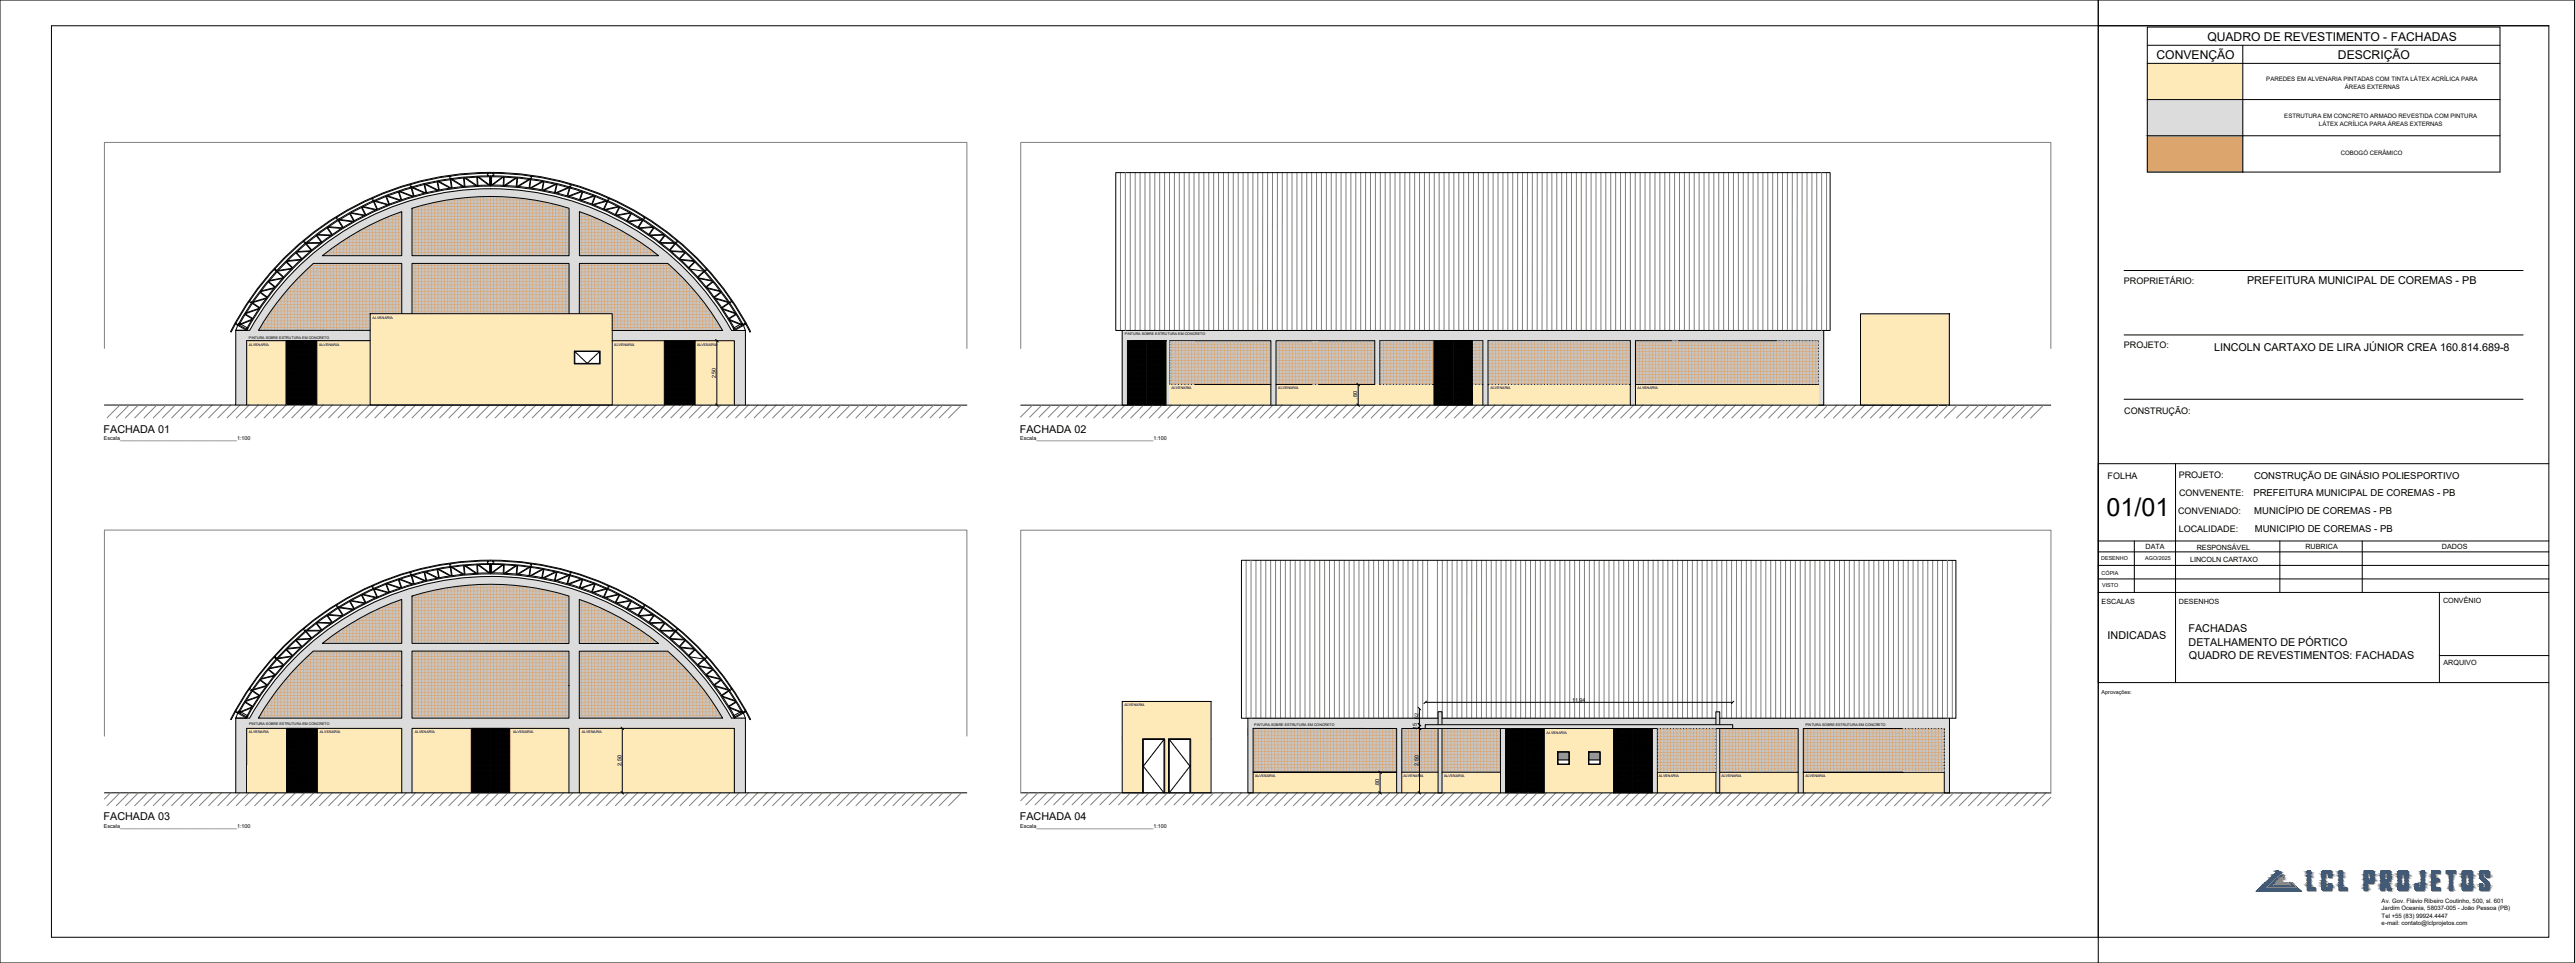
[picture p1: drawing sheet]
<svg xmlns="http://www.w3.org/2000/svg" width="1000mm" height="374mm" viewBox="0 0 1000 374" stroke-linecap="round" stroke-linejoin="round" font-family="sans-serif">
<defs><g id="words">
<text font-size="9.8" x="818.2" y="200.3">01/01</text>
<g font-size="4.7">
<text x="857.3" y="15.8">QUADRO DE REVESTIMENTO - FACHADAS</text>
<text x="837.6" y="22.9">CONVENÇÃO</text>
<text x="908" y="22.9">DESCRIÇÃO</text>
</g>
<g font-size="4.2">
<text x="872.7" y="110.2">PREFEITURA MUNICIPAL DE COREMAS - PB</text>
<text x="859.9" y="136.3">LINCOLN CARTAXO DE LIRA JÚNIOR CREA 160.814.689-8</text>
<text x="40.2" y="168">FACHADA 01</text>
<text x="396.1" y="168">FACHADA 02</text>
<text x="850" y="245.3">FACHADAS</text>
<text x="818.6" y="248">INDICADAS</text>
<text x="850.1" y="251">DETALHAMENTO DE PÓRTICO</text>
<text x="850.2" y="256">QUADRO DE REVESTIMENTOS: FACHADAS</text>
<text x="40.2" y="318.6">FACHADA 03</text>
<text x="396.1" y="318.6">FACHADA 04</text>
</g>
<g font-size="3.7">
<text x="875.5" y="185.9">CONSTRUÇÃO DE GINÁSIO POLIESPORTIVO</text>
<text x="875.2" y="192.6">PREFEITURA MUNICIPAL DE COREMAS - PB</text>
<text x="875.5" y="199.4">MUNICÍPIO DE COREMAS - PB</text>
<text x="875.8" y="206.7">MUNICIPIO DE COREMAS - PB</text>
</g>
<g font-size="3.5">
<text x="824.9" y="110.1">PROPRIETÁRIO:</text>
<text x="824.9" y="135.1">PROJETO:</text>
<text x="825" y="160.6">CONSTRUÇÃO:</text>
<text x="846.2" y="185.6">PROJETO:</text>
<text x="818.6" y="186">FOLHA</text>
<text x="846.3" y="192.6">CONVENENTE:</text>
<text x="845.9" y="199.7">CONVENIADO:</text>
<text x="846.2" y="206.8">LOCALIDADE:</text>
</g>
<g font-size="2.8">
<text x="833.3" y="213.2">DATA</text>
<text x="853.2" y="213.7">RESPONSÁVEL</text>
<text x="895.4" y="213.2">RUBRICA</text>
<text x="948.4" y="213.2">DADOS</text>
<text x="850.6" y="218.1">LINCOLN CARTAXO</text>
<text x="816.3" y="234.5">ESCALAS</text>
<text x="846.3" y="234.5">DESENHOS</text>
<text x="948.9" y="234.2">CONVÊNIO</text>
<text x="949" y="258.2">ARQUIVO</text>
</g>
<g font-size="2.4">
<text x="880.2" y="31.4">PAREDES EM ALVENARIA PINTADAS COM TINTA LÁTEX ACRÍLICA PARA</text>
<text x="910.8" y="34.7">ÁREAS EXTERNAS</text>
<text x="887.2" y="45.9">ESTRUTURA EM CONCRETO ARMADO REVESTIDA COM PINTURA</text>
<text x="900.7" y="49.1">LÁTEX ACRÍLICA PARA ÁREAS EXTERNAS</text>
<text x="909.2" y="60.3">COBOGÓ CERÂMICO</text>
</g>
<g font-size="2.3">
<text x="925" y="350.5">Av. Gov. Flávio Ribeiro Coutinho, 500, sl. 601</text>
<text x="925" y="353.5">Jardim Oceania, 58037-005 - João Pessoa (PB)</text>
<text x="925" y="356.5">Tel +55 (83) 99924.4447</text>
<text x="925" y="359.3">e-mail: contato@lclprojetos.com</text>
</g>
<g font-size="2.1">
<text x="278.1" y="146.8" transform="rotate(-90 278.1 146.8)">2.50</text>
<text x="527.2" y="154.8" transform="rotate(-90 527.2 154.8)">.80</text>
<text x="40.4" y="171">Escala_______________________________________1:100</text>
<text x="396.3" y="171">Escala_______________________________________1:100</text>
<text x="816.1" y="217.6">DESENHO</text>
<text x="833.2" y="217.6">AGO/2025</text>
<text x="816.3" y="223.2">CÓPIA</text>
<text x="816.5" y="227.9">VISTO</text>
<text x="816.3" y="269.6">Aprovações:</text>
<text x="610.6" y="272.4">11.94</text>
<text x="551" y="279.8" transform="rotate(-90 551 279.8)">.62</text>
<text x="550.3" y="283.6" transform="rotate(-90 550.3 283.6)">.15</text>
<text x="241.4" y="297.4" transform="rotate(-90 241.4 297.4)">2.50</text>
<text x="551" y="297.4" transform="rotate(-90 551 297.4)">2.50</text>
<text x="535.7" y="305.4" transform="rotate(-90 535.7 305.4)">.80</text>
<text x="40.4" y="321.6">Escala_______________________________________1:100</text>
<text x="396.3" y="321.6">Escala_______________________________________1:100</text>
</g>
<g font-size="1.4">
<text x="144.7" y="123.8">ALVENARIA</text>
<text x="96.7" y="131.5">PINTURA SOBRE ESTRUTURA EM CONCRETO</text>
<text x="436.9" y="130.1">PINTURA SOBRE ESTRUTURA EM CONCRETO</text>
<text x="96.6" y="134.3">ALVENARIA</text>
<text x="124" y="134.3">ALVENARIA</text>
<text x="238.6" y="134.4">ALVENARIA</text>
<text x="270.8" y="134.3">ALVENARIA</text>
<text x="455" y="151.2">ALVENARIA</text>
<text x="496.5" y="151.2">ALVENARIA</text>
<text x="578.9" y="151.2">ALVENARIA</text>
<text x="636.1" y="151.2">ALVENARIA</text>
<text x="436.8" y="274.3">ALVENARIA</text>
<text x="96.8" y="281.7">PINTURA SOBRE ESTRUTURA EM CONCRETO</text>
<text x="487.2" y="281.9">PINTURA SOBRE ESTRUTURA EM CONCRETO</text>
<text x="701.2" y="281.9">PINTURA SOBRE ESTRUTURA EM CONCRETO</text>
<text x="96.6" y="284.7">ALVENARIA</text>
<text x="124.2" y="284.7">ALVENARIA</text>
<text x="161.1" y="284.7">ALVENARIA</text>
<text x="199.3" y="284.7">ALVENARIA</text>
<text x="226" y="284.7">ALVENARIA</text>
<text x="600.7" y="285">ALVENARIA</text>
<text x="487.5" y="301.6">ALVENARIA</text>
<text x="545.1" y="301.6">ALVENARIA</text>
<text x="560.9" y="301.6">ALVENARIA</text>
<text x="644.3" y="301.6">ALVENARIA</text>
<text x="668.6" y="301.6">ALVENARIA</text>
<text x="701.2" y="301.6">ALVENARIA</text>
</g>
</g></defs>
<!-- layer: SELO_EXTERNO -->
<path d="M990 10v354h-175M0 373.9h1000M20 364h795v-364v373.9" fill="none" stroke="#000" stroke-width=".39"/>
<!-- layer: 0 -->
<g fill="none" stroke="#000" stroke-width=".39">
<path d="M990 10h-970v354M1000 0h-1000v373.9M277.9 131.8l1 1M277.9 156.8l1 1M527 156.8l1 1M527 148.8l1 1M550.8 274.7l1 .9M554.1 272.3l-1.1 .9M673.4 272.3l-.9 .9M241.2 282.3l1 1.1M535.5 299.4l1 1M550.8 280.9l1 1"/>
<path d="M550.8 282.4l1 1M241.2 307.4l1 1M443.8 307.9v-21h8.6v21M444.1 307.9v-20.7h8v20.7M453.9 307.9v-21h8.5v21M454.2 307.9v-20.7h8v20.7M535.5 307.4l1 1M550.8 307.4l1 1"/>
</g>
<!-- layer: CURVAS MESTRAS -->
<g fill="none" stroke="#000" stroke-width=".39">
<path d="M815 10h175M825 105h155M825 130.1h155M825 155h155M845 180.1v85M990 180.1h-175v85h175M815 210.1h175M815 219.6h175M815 214.3h175M829 210.1v20M885.5 210.1v20M917.5 210.1v20"/>
<path d="M815 230.1h175M815 224.8h175M947.5 230.1v35M947.5 254.6h42.5"/>
</g>
<!-- layer: . Vista 00 -->
<path d="M1000 0v373.9" fill="none" stroke="#000" stroke-width=".39"/>
<!-- layer: LOGO LCL -->
<g fill="#a8a9aa" stroke="#a8a9aa" stroke-width=".39">
<path d="M904.8 341h1.1z"/>
<path d="M886.3 340.6h.3z"/>
<path d="M886.1 341.2h.5z"/>
<path d="M884.6 342.7h1z"/>
<path d="M889.7 342.8h.2z"/>
<path d="M889.3 343.1h1z"/>
<path d="M883.8 343.5h.2z"/>
<path d="M880.4 344.6h11.6z"/>
<path d="M876.6 346h17z"/>
<path d="M964 338.5h2.7zM963.8 338.5h2.9z"/>
<path d="M902.8 338.5h2.8zM902.5 338.5h3.1z"/>
<path d="M963.8 338.5h2.9zM963.8 338.5h2.9z"/>
<path d="M957.3 338.5h2.9zM957 338.5h3.2z"/>
<path d="M932.3 338.5h2.9zM932.1 338.5h3.1z"/>
<path d="M957 338.5h3.2zM957 338.5h3.2z"/>
<path d="M932.1 338.5h3.1zM932.1 338.5h3.1z"/>
<path d="M918.6 338.5h3.3zM918.6 338.5h3.3z"/>
<path d="M925.1 338.5h3.4zM925.1 338.5h3.4z"/>
<path d="M902.5 338.5h3.1zM902.5 338.5h3.1z"/>
<path d="M950.4 338.5h3.7zM950.4 338.5h3.7z"/>
<path d="M944.8 338.5h3.1zM944.8 338.5h3.1z"/>
<path d="M940.8 338.5l1.1 .1zM940.8 338.5l1.1 .1z"/>
<path d="M908.9 338.5l1.1 .1zM908.9 338.5l1.1 .1z"/>
<path d="M896.5 338.5l1.1 .1zM896.5 338.5l1.1 .1z"/>
<path d="M940.8 338.6h1.1zM940.8 338.6h1.1z"/>
<path d="M925.1 338.5l3.4 .1zM925.1 338.5l3.4 .1z"/>
<path d="M918.6 338.5l3.4 .1zM918.6 338.5l3.4 .1z"/>
<path d="M908.9 338.6h1.1zM908.9 338.6h1.1z"/>
<path d="M896.5 338.6h1.1zM896.5 338.6h1.1z"/>
<path d="M944.8 338.5l3.1 .1zM944.8 338.5l3.1 .1z"/>
<path d="M963.8 338.5l3.1 .1zM963.6 338.6h3.3zM963.6 338.6h3.3zM963.6 338.6h3.3z"/>
<path d="M902.5 338.5l3.3 .1zM902.3 338.6h3.5z"/>
<path d="M957 338.5l3.3 .1zM956.8 338.6h3.5z"/>
<path d="M932.1 338.5l3.3 .1zM931.9 338.6h3.5z"/>
<path d="M956.8 338.6h3.5zM956.8 338.6h3.5z"/>
<path d="M931.9 338.6h3.5zM931.9 338.6h3.5z"/>
<path d="M918.6 338.6h3.5zM918.6 338.6h3.5z"/>
<path d="M925.1 338.6h3.6zM925.1 338.6h3.6z"/>
<path d="M902.3 338.6h3.5zM902.3 338.6h3.5z"/>
<path d="M950.4 338.5l3.7 .1zM950.4 338.5l3.7 .1z"/>
<path d="M944.8 338.6h3.1zM944.8 338.6h3.1z"/>
<path d="M940.8 338.6l1.1 .2v-.2zM940.8 338.6l1.1 .2h-1.1z"/>
<path d="M908.9 338.6l1.1 .2v-.2zM908.9 338.6l1.1 .2h-1.1z"/>
<path d="M896.5 338.6l1.1 .2v-.2zM896.5 338.6l1.1 .2h-1.1z"/>
<path d="M940.8 338.8h1.1zM940.8 338.8h1.1z"/>
<path d="M925.1 338.6l3.7 .2zM925.1 338.6l3.7 .2z"/>
<path d="M918.6 338.6l3.6 .2zM918.6 338.6l3.6 .2z"/>
<path d="M908.9 338.8h1.1zM908.9 338.8h1.1z"/>
<path d="M896.5 338.8h1.1zM896.5 338.8h1.1z"/>
<path d="M944.8 338.6l3.1 .2zM944.8 338.6l3.1 .2z"/>
<path d="M963.6 338.6l3.4 .2zM963.6 338.6l3.4 .2h-3.5zM963.5 338.8h3.5zM963.5 338.8h3.5z"/>
<path d="M902.3 338.6l3.6 .2zM902.3 338.6l3.6 .2z"/>
<path d="M956.8 338.6l3.7 .2zM956.8 338.6l3.7 .2z"/>
<path d="M931.9 338.6l3.6 .2zM931.9 338.6l3.6 .2h-3.7z"/>
<path d="M956.7 338.8h3.8zM956.7 338.8h3.8z"/>
<path d="M931.8 338.8h3.7zM931.8 338.8h3.7z"/>
<path d="M918.6 338.8h3.6zM918.6 338.8h3.6z"/>
<path d="M925.1 338.8h3.7zM925.1 338.8h3.7z"/>
<path d="M902.3 338.8h3.6zM902.3 338.8h3.6z"/>
<path d="M944.8 338.8l3.1 .2zM944.8 338.8l3.1 .2z"/>
<path d="M950.4 338.6l3.7 .4v-.4zM950.4 338.6l3.7 .4h-3.7z"/>
<path d="M963.5 338.8l3.6 .3-.1-.3zM963.5 338.8l3.6 .3h-3.7z"/>
<path d="M956.7 338.8l3.8 .3v-.3zM956.7 338.8l3.8 .3h-3.8z"/>
<path d="M931.8 338.8l3.7 .3v-.3zM931.8 338.8l3.7 .3h-3.8z"/>
<path d="M902.3 338.8l3.6 .3v-.3zM902.3 338.8l3.6 .3h-3.7z"/>
<path d="M963.4 339.1h3.7zM963.4 339.1h3.7zM963.4 339.1h3.7zM963.4 339.1h3.7z"/>
<path d="M956.7 339.1h3.8zM956.7 339.1h3.8z"/>
<path d="M931.7 339.1h3.8zM931.7 339.1h3.8z"/>
<path d="M902.2 339.1h3.7zM902.2 339.1h3.7z"/>
<path d="M925.1 338.8l3.7 .3v-.3zM925.1 338.8l3.7 .3h-3.7z"/>
<path d="M918.6 338.8l3.7 .3-.1-.3zM918.6 338.8l3.7 .3h-3.7z"/>
<path d="M908.9 338.8l1.1 .3v-.3zM908.9 338.8l1.1 .3h-1.1z"/>
<path d="M896.5 338.8l1.1 .3v-.3zM896.5 338.8l1.1 .3h-1.1z"/>
<path d="M940.8 338.8l1.1 .3v-.3zM940.8 338.8l1.1 .3h-1.1z"/>
<path d="M902.2 339.1h3.7zM902.2 339.1h3.7z"/>
<path d="M925.1 339.1h3.7zM925.1 339.1h3.7z"/>
<path d="M918.6 339.1h3.7zM918.6 339.1h3.7z"/>
<path d="M940.8 339.1h1.1zM940.8 339.1h1.1z"/>
<path d="M963.4 339.1h3.7zM963.4 339.1h3.7z"/>
<path d="M902.2 339.1h3.7zM902.2 339.1h3.7z"/>
<path d="M956.7 339.1h3.8zM956.7 339.1h3.8z"/>
<path d="M931.7 339.1h3.8zM931.7 339.1h3.8z"/>
<path d="M956.7 339.1h3.8zM956.7 339.1h3.8z"/>
<path d="M931.7 339.1h3.8zM931.7 339.1h3.8z"/>
<path d="M963.4 339.1h3.7zM963.4 339.1h3.7z"/>
<path d="M925.1 339.1l3.7 .1zM925.1 339.1l3.7 .1z"/>
<path d="M918.6 339.1l3.7 .1zM918.6 339.1l3.7 .1z"/>
<path d="M908.9 339.1l1.1 .1zM908.9 339.1l1.1 .1z"/>
<path d="M896.5 339.1l1.1 .1zM896.5 339.1l1.1 .1z"/>
<path d="M944.8 339l3.1 .2v-.2zM944.8 339l3.1 .2h-3.1z"/>
<path d="M902.2 339.1l3.7 .1zM902.2 339.1l3.7 .1z"/>
<path d="M925.1 339.2h3.7zM925.1 339.2h3.7z"/>
<path d="M918.6 339.2h3.7zM918.6 339.2h3.7z"/>
<path d="M944.8 339.2l3.1 .1zM944.8 339.2l3.1 .1z"/>
<path d="M950.4 339l3.7 .3v-.3zM950.4 339l3.7 .3h-3.7z"/>
<path d="M902.2 339.2l3.7 .2zM902.2 339.2l3.7 .2z"/>
<path d="M956.7 339.1l3.8 .3v-.3zM956.7 339.1l3.8 .3h-3.8z"/>
<path d="M931.7 339.1l3.8 .3v-.3zM931.7 339.1l3.8 .3h-3.8z"/>
<path d="M963.4 339.1l3.7 .3v-.3zM963.4 339.1l3.7 .3h-3.7z"/>
<path d="M925.1 339.2l3.7 .2zM925.1 339.2l3.7 .2z"/>
<path d="M956.7 339.4h3.8zM956.7 339.4h3.8z"/>
<path d="M931.7 339.4h3.8zM931.7 339.4h3.8z"/>
<path d="M963.4 339.4h3.7zM963.4 339.4h3.7z"/>
<path d="M918.6 339.2l3.7 .2zM918.6 339.2l3.7 .2z"/>
<path d="M963.4 339.4h3.7zM963.4 339.4h3.7z"/>
<path d="M944.8 339.3l3.1 .1zM944.8 339.3l3.1 .1z"/>
<path d="M950.4 339.3l3.7 .1zM950.4 339.3l3.7 .1z"/>
<path d="M956.7 339.4h3.8zM956.7 339.4h3.8z"/>
<path d="M931.7 339.4h3.8zM931.7 339.4h3.8z"/>
<path d="M925.1 339.4h3.7zM925.1 339.4h3.7z"/>
<path d="M918.6 339.4h3.7zM918.6 339.4h3.7z"/>
<path d="M902.2 339.4h3.7zM902.2 339.4h3.7z"/>
<path d="M904.8 339.4h1.1zM904.8 339.4h1.1z"/>
<path d="M902.2 339.4h1.2zM902.2 339.4h1.2z"/>
<path d="M927.7 339.4l1.1 .1zM927.7 339.4l1.1 .1z"/>
<path d="M950.4 339.4l3.7 .1zM950.4 339.4l3.7 .1z"/>
<path d="M944.8 339.4l3.1 .1zM944.8 339.4l3.1 .1z"/>
<path d="M921.1 339.4l1.2 .1zM921.1 339.4l1.2 .1z"/>
<path d="M918.6 339.4l1.1 .1zM918.6 339.4l1.1 .1z"/>
<path d="M963.4 339.4l1.2 .1zM963.4 339.4l1.2 .1z"/>
<path d="M965.9 339.4l1.2 .1zM965.9 339.4l1.2 .1z"/>
<path d="M904.8 339.4l1.1 .1zM904.8 339.4l1.1 .1z"/>
<path d="M908.9 339.2l1.1 .3v-.3zM908.9 339.2l1.1 .3h-1.1z"/>
<path d="M896.5 339.2l1.1 .3v-.3zM896.5 339.2l1.1 .3h-1.1z"/>
<path d="M944.8 339.5h1.1zM944.8 339.5h1.1z"/>
<path d="M940.8 339.1l1.1 .4v-.4zM940.8 339.1l1.1 .4h-1.1z"/>
<path d="M959.4 339.4l1.1 .1zM959.4 339.4l1.1 .1z"/>
<path d="M934.4 339.4l1.1 .1zM934.4 339.4l1.1 .1z"/>
<path d="M956.7 339.4l1.1 .1zM956.7 339.4l1.1 .1z"/>
<path d="M931.7 339.4l1.2 .1zM931.7 339.4l1.2 .1z"/>
<path d="M902.2 339.4l1.2 .1zM902.2 339.4l1.2 .1z"/>
<path d="M904.8 339.5h1.1zM904.8 339.5h1.1z"/>
<path d="M925.1 339.4l1.2 .1zM925.1 339.4l1.2 .1z"/>
<path d="M927.7 339.5h1.1zM927.7 339.5h1.1z"/>
<path d="M927.7 339.5l1.1 .1zM927.7 339.5l1.1 .1z"/>
<path d="M951.7 339.5l1.1 .1zM951.7 339.5l1.1 .1z"/>
<path d="M940.8 339.5l1.1 .1zM940.8 339.5l1.1 .1z"/>
<path d="M921.1 339.5l1.2 .1zM921.1 339.5l1.2 .1z"/>
<path d="M918.6 339.5l1.1 .1zM918.6 339.5l1.1 .1z"/>
<path d="M944.8 339.5l1.1 .1zM944.8 339.5l1.1 .1z"/>
<path d="M904.8 339.5l1.1 .1zM904.8 339.5l1.1 .1z"/>
<path d="M963.4 339.5l1.2 .2zM963.4 339.5l1.2 .2z"/>
<path d="M921.1 339.6l1.2 .1zM921.1 339.6l1.2 .1z"/>
<path d="M963.4 339.7h1.2zM963.4 339.7h1.2z"/>
<path d="M965.9 339.5l1.2 .2zM965.9 339.5l1.2 .2z"/>
<path d="M925.1 339.5l1.2 .2zM925.1 339.5l1.2 .2z"/>
<path d="M918.6 339.6l1.1 .1zM918.6 339.6l1.1 .1z"/>
<path d="M902.2 339.5l1.2 .2zM902.2 339.5l1.2 .2z"/>
<path d="M908.9 339.5l1.1 .2zM908.9 339.5l1.1 .2z"/>
<path d="M896.5 339.5l1.1 .2zM896.5 339.5l1.1 .2z"/>
<path d="M944.8 339.6l1.1 .1zM944.8 339.6l1.1 .1z"/>
<path d="M956.7 339.5l1.1 .2zM956.7 339.5l1.1 .2z"/>
<path d="M931.7 339.5l1.2 .2zM931.7 339.5l1.2 .2z"/>
<path d="M959.4 339.5l1.1 .2zM959.4 339.5l1.1 .2z"/>
<path d="M934.4 339.5l1.1 .2zM934.4 339.5l1.1 .2z"/>
<path d="M959.4 339.7h1.1zM959.4 339.7h1.1z"/>
<path d="M934.4 339.7h1.1zM934.4 339.7h1.1z"/>
<path d="M956.7 339.7h1.1zM956.7 339.7h1.1z"/>
<path d="M931.7 339.7h1.2zM931.7 339.7h1.2z"/>
<path d="M925.1 339.7h1.2zM925.1 339.7h1.2z"/>
<path d="M902.2 339.7h1.2zM902.2 339.7h1.2z"/>
<path d="M951.7 339.6l1.1 .2v-.2zM951.7 339.6l1.1 .2h-1.1z"/>
<path d="M927.7 339.6l1.1 .2v-.2zM927.7 339.6l1.1 .2h-1.1z"/>
<path d="M944.8 339.7l1.1 .1zM944.8 339.7l1.1 .1z"/>
<path d="M904.8 339.6l1.1 .3v-.3zM904.8 339.6l1.1 .3h-1.1z"/>
<path d="M921.1 339.7l1.2 .2v-.2zM921.1 339.7l1.2 .2h-1.2z"/>
<path d="M918.6 339.7l1.1 .2v-.2zM918.6 339.7l1.1 .2h-1.1z"/>
<path d="M963.4 339.7l1.2 .3v-.3zM963.4 339.7l1.2 .3h-1.2z"/>
<path d="M965.9 339.7l1.2 .3v-.3zM965.9 339.7l1.2 .3h-1.2z"/>
<path d="M959.4 339.7l1.1 .3v-.3zM959.4 339.7l1.1 .3h-1.1z"/>
<path d="M934.4 339.7l1.1 .3v-.3zM934.4 339.7l1.1 .3h-1.1z"/>
<path d="M956.7 339.7l1.1 .3v-.3zM956.7 339.7l1.1 .3h-1.1z"/>
<path d="M931.7 339.7l1.2 .3v-.3zM931.7 339.7l1.2 .3h-1.2z"/>
<path d="M908.9 339.7l1.1 .3v-.3zM908.9 339.7l1.1 .3h-1.1z"/>
<path d="M896.5 339.7l1.1 .3v-.3zM896.5 339.7l1.1 .3h-1.1z"/>
<path d="M940.8 339.6l1.1 .4v-.4zM940.8 339.6l1.1 .4h-1.1z"/>
<path d="M927.7 339.8l1.1 .2zM927.7 339.8l1.1 .2z"/>
<path d="M925.1 339.7l1.2 .4v-.4zM925.1 339.7l1.2 .4h-1.2z"/>
<path d="M902.2 339.7l1.2 .4v-.4zM902.2 339.7l1.2 .4h-1.2z"/>
<path d="M956.7 340l1.1 .1zM956.7 340l1.1 .1z"/>
<path d="M931.7 340l1.2 .1zM931.7 340l1.2 .1z"/>
<path d="M959.4 340l1.1 .1zM959.4 340l1.1 .1z"/>
<path d="M934.4 340l1.1 .1zM934.4 340l1.1 .1z"/>
<path d="M951.7 339.8l1.1 .3v-.3zM951.7 339.8l1.1 .3h-1.1z"/>
<path d="M940.8 340l1.1 .1zM940.8 340l1.1 .1z"/>
<path d="M963.4 340l1.2 .1zM963.4 340l1.2 .1z"/>
<path d="M965.9 340l1.2 .1zM965.9 340l1.2 .1z"/>
<path d="M902.2 340.1h1.2zM902.2 340.1h1.2z"/>
<path d="M944.8 339.8l1.1 .4v-.4zM944.8 339.8l1.1 .4h-1.1z"/>
<path d="M904.8 339.9l1.1 .3v-.3zM904.8 339.9l1.1 .3h-1.1z"/>
<path d="M927.7 340l1.1 .2v-.2zM927.7 340l1.1 .2h-1.1z"/>
<path d="M925.1 340.1l1.2 .1zM925.1 340.1l1.2 .1z"/>
<path d="M921.1 339.9l1.2 .3v-.3zM921.1 339.9l1.2 .3h-1.2z"/>
<path d="M918.6 339.9l1.1 .3v-.3zM918.6 339.9l1.1 .3h-1.1z"/>
<path d="M908.9 340l1.1 .2v-.2zM908.9 340l1.1 .2h-1.1z"/>
<path d="M896.5 340l1.1 .2v-.2zM896.5 340l1.1 .2h-1.1z"/>
<path d="M944.8 340.2h1.1zM944.8 340.2h1.1z"/>
<path d="M965.9 340.1l1.2 .2zM965.9 340.1l1.2 .2z"/>
<path d="M959.4 340.1l1.1 .2v-.2zM959.4 340.1l1.1 .2h-1.1z"/>
<path d="M934.4 340.1l1.1 .2v-.2zM934.4 340.1l1.1 .2h-1.1z"/>
<path d="M956.7 340.1l1.1 .2v-.2zM956.7 340.1l1.1 .2h-1.1z"/>
<path d="M931.7 340.1l1.2 .2v-.2zM931.7 340.1l1.2 .2h-1.2z"/>
<path d="M921.1 340.2l1.2 .2zM921.1 340.2l1.2 .2z"/>
<path d="M918.6 340.2l1.1 .2zM918.6 340.2l1.1 .2z"/>
<path d="M904.8 340.2l1.1 .2zM904.8 340.2l1.1 .2z"/>
<path d="M925.1 340.2l1.2 .3v-.3zM925.1 340.2l1.2 .3h-1.2z"/>
<path d="M951.7 340.1l1.1 .4v-.4zM951.7 340.1l1.1 .4h-1.1zM951.7 340.5h1.1zM951.7 340.5h1.1z"/>
<path d="M904.8 340.4l1.1 .1zM904.8 340.4l1.1 .1z"/>
<path d="M902.2 340.1l1.2 .4v-.4zM902.2 340.1l1.2 .4h-1.2z"/>
<path d="M927.7 340.2l1.1 .3v-.3zM927.7 340.2l1.1 .3h-1.1z"/>
<path d="M956.7 340.3l1.1 .2v-.2zM956.7 340.3l1.1 .2h-1.1z"/>
<path d="M931.7 340.3l1.2 .2v-.2zM931.7 340.3l1.2 .2h-1.2z"/>
<path d="M908.9 340.2l1.1 .3v-.3zM908.9 340.2l1.1 .3h-1.1z"/>
<path d="M896.5 340.2l1.1 .3v-.3zM896.5 340.2l1.1 .3h-1.1z"/>
<path d="M959.4 340.3l1.1 .2v-.2zM959.4 340.3l1.1 .2h-1.1z"/>
<path d="M934.4 340.3l1.1 .2v-.2zM934.4 340.3l1.1 .2h-1.1z"/>
<path d="M940.8 340.1l1.1 .4v-.4zM940.8 340.1l1.1 .4h-1.1z"/>
<path d="M963.4 340.1l1.2 .5v-.5zM963.4 340.1l1.2 .5h-1.2z"/>
<path d="M965.9 340.3l1.2 .3v-.3zM965.9 340.3l1.2 .3h-1.2z"/>
<path d="M944.8 340.2l1.1 .4v-.4zM944.8 340.2l1.1 .4h-1.1z"/>
<path d="M963.4 340.6h1.2zM963.4 340.6h1.2z"/>
<path d="M965.9 340.6h1.2zM965.9 340.6h1.2z"/>
<path d="M902.2 340.5l1.2 .1zM902.2 340.5l1.2 .1z"/>
<path d="M927.7 340.5l1.1 .1zM927.7 340.5l1.1 .1z"/>
<path d="M940.8 340.5l1.1 .2zM940.8 340.5l1.1 .2z"/>
<path d="M904.8 340.5l1.1 .2zM904.8 340.5l1.1 .2z"/>
<path d="M963.4 340.6l1.2 .2zM963.4 340.6l1.2 .2z"/>
<path d="M959.4 340.5l1.1 .3v-.3zM959.4 340.5l1.1 .3h-1.1z"/>
<path d="M934.4 340.5l1.1 .3v-.3zM934.4 340.5l1.1 .3h-1.1z"/>
<path d="M956.7 340.5l1.1 .3v-.3zM956.7 340.5l1.1 .3h-1.1z"/>
<path d="M931.7 340.5l1.2 .3v-.3zM931.7 340.5l1.2 .3h-1.2z"/>
<path d="M963.4 340.8h1.2zM963.4 340.8h1.2z"/>
<path d="M965.9 340.6l1.2 .2zM965.9 340.6l1.2 .2zM965.9 340.8h1.2zM965.9 340.8h1.2z"/>
<path d="M963.4 340.8h1.2zM963.4 340.8h1.2z"/>
<path d="M904.8 340.7l1.1 .1zM904.8 340.7l1.1 .1z"/>
<path d="M963.4 340.8h1.2zM963.4 340.8h1.2z"/>
<path d="M904.8 340.8h1.1zM904.8 340.8h1.1z"/>
<path d="M965.9 340.8h1.2zM965.9 340.8h1.2z"/>
<path d="M963.4 340.8h1.2zM963.4 340.8h1.2z"/>
<path d="M925.1 340.5l1.2 .4v-.4zM925.1 340.5l1.2 .4h-1.2z"/>
<path d="M918.6 340.4l1.1 .5v-.5zM918.6 340.4l1.1 .5h-1.1z"/>
<path d="M908.9 340.5l1.1 .4v-.4zM908.9 340.5l1.1 .4h-1.1z"/>
<path d="M896.5 340.5l1.1 .4v-.4zM896.5 340.5l1.1 .4h-1.1z"/>
<path d="M944.8 340.6l1.1 .3v-.3zM944.8 340.6l1.1 .3h-1.1z"/>
<path d="M921.1 340.4l1.2 .5v-.5zM921.1 340.4l1.2 .5h-1.2zM921.1 340.9h1.2zM921.1 340.9h1.2z"/>
<path d="M918.6 340.9h1.1zM918.6 340.9h1.1z"/>
<path d="M963.4 340.8l1.2 .1zM963.4 340.8l1.2 .1z"/>
<path d="M904.8 340.8l1.1 .1zM904.8 340.8l1.1 .1zM904.8 340.9h1.1zM904.8 340.9h1.1z"/>
<path d="M904.8 340.9h1.1zM904.8 340.9l1.1 .1zM904.8 341h1.1z"/>
<path d="M925.1 340.9l1.2 .1zM925.1 340.9l1.2 .1z"/>
<path d="M944.8 340.9l1.1 .1zM944.8 340.9l1.1 .1z"/>
<path d="M963.4 340.9l1.4 .1zM963.4 340.9l1.4 .1z"/>
<path d="M951.7 340.5l1.1 .5v-.5zM951.7 340.5l1.1 .5h-1.1zM951.7 341h1.1zM951.7 341h1.1z"/>
<path d="M902.2 340.6l1.2 .5v-.5zM902.2 340.6l1.2 .5h-1.2z"/>
<path d="M927.7 340.6l1.1 .5v-.5zM927.7 340.6l1.1 .5h-1.1zM927.7 341.1h1.1zM927.7 341.1h1.1z"/>
<path d="M956.7 340.8l1.1 .3v-.3zM956.7 340.8l1.1 .3h-1.1z"/>
<path d="M931.7 340.8l1.2 .3v-.3zM931.7 340.8l1.2 .3h-1.2z"/>
<path d="M959.4 340.8l1.1 .3v-.3zM959.4 340.8l1.1 .3h-1.1z"/>
<path d="M934.4 340.8l1.1 .3v-.3zM934.4 340.8l1.1 .3h-1.1z"/>
<path d="M963.5 341l1.4 .1zM963.5 341l1.4 .1z"/>
<path d="M963.5 341.1l1.5 .1zM963.5 341.1l1.5 .1z"/>
<path d="M959.4 341.1l1.1 .1zM959.4 341.1l1.1 .1z"/>
<path d="M934.4 341.1l1.1 .1zM934.4 341.1l1.1 .1z"/>
<path d="M956.7 341.1l1.1 .1zM956.7 341.1l1.1 .1z"/>
<path d="M931.7 341.1l1.2 .1zM931.7 341.1l1.2 .1z"/>
<path d="M902.2 341.1l1.2 .1zM902.2 341.1l1.2 .1z"/>
<path d="M944.8 341l1.1 .3v-.3zM944.8 341l1.1 .3h-1.1z"/>
<path d="M921.1 340.9l1.2 .5v-.5zM921.1 340.9l1.2 .5h-1.2z"/>
<path d="M918.6 340.9l1.1 .5v-.5zM918.6 340.9l1.1 .5h-1.1z"/>
<path d="M963.5 341.2l1.7 .3-.2-.3zM963.5 341.2l1.7 .3h-1.5zM963.7 341.5h1.5zM963.7 341.5h1.5z"/>
<path d="M927.7 341.1l1.1 .4v-.4zM927.7 341.1l1.1 .4h-1.1z"/>
<path d="M963.7 341.5h1.6zM963.7 341.5h1.6zM963.7 341.5h1.6zM963.7 341.5h1.6z"/>
<path d="M925.1 341l1.2 .6v-.6zM925.1 341l1.2 .6h-1.2z"/>
<path d="M963.7 341.5l1.7 .1zM963.7 341.5l1.7 .1z"/>
<path d="M927.7 341.5l1.1 .1zM927.7 341.5l1.1 .1z"/>
<path d="M921.1 341.4l1.2 .2zM921.1 341.4l1.2 .2z"/>
<path d="M951.7 341l1.1 .6v-.6zM951.7 341l1.1 .6h-1.1zM951.7 341.6h1.1zM951.7 341.6h1.1z"/>
<path d="M944.8 341.3l1.1 .3v-.3zM944.8 341.3l1.1 .3h-1.1z"/>
<path d="M963.8 341.6h1.7zM963.8 341.6h1.7z"/>
<path d="M944.8 341.6h1.1zM944.8 341.6h1.1z"/>
<path d="M944.8 341.6l1.1 .1zM944.8 341.6l1.1 .1z"/>
<path d="M944.8 341.7h2.9zM944.8 341.7h2.9z"/>
<path d="M927.7 341.6l1.1 .1zM927.7 341.6l1.1 .1zM927.7 341.7h1.1zM927.7 341.7h1.1z"/>
<path d="M908.9 340.9l1.1 .9v-.9zM908.9 340.9l1.1 .9h-1.1z"/>
<path d="M896.5 340.9l1.1 .9v-.9zM896.5 340.9l1.1 .9h-1.1z"/>
<path d="M940.8 340.7l1.1 1.1v-1.1zM940.8 340.7l1.1 1.1h-1.1z"/>
<path d="M963.9 341.6l1.7 .2zM963.9 341.6l1.7 .2z"/>
<path d="M927.7 341.7l1.1 .1zM927.7 341.7l1.1 .1z"/>
<path d="M944.8 341.7l2.9 .2zM944.8 341.7l2.9 .2z"/>
<path d="M927.7 341.8l1.1 .1zM927.7 341.8l1.1 .1z"/>
<path d="M964 341.8l1.7 .1zM964 341.8l1.7 .1z"/>
<path d="M921.1 341.6l1.2 .3v-.3zM921.1 341.6l1.2 .3h-1.2z"/>
<path d="M918.6 341.4l1.1 .5v-.5zM918.6 341.4l1.1 .5h-1.1z"/>
<path d="M926.5 341.9h2.3zM926.5 341.9h2.3z"/>
<path d="M940.8 341.8l1.1 .2v-.2zM940.8 341.8l1.1 .2h-1.1z"/>
<path d="M926.5 341.9l2.3 .1zM926.5 341.9l2.3 .1z"/>
<path d="M926.5 342h2.3zM926.5 342h2.3zM926.5 342h2.3zM926.5 342h2.3z"/>
<path d="M921.1 341.9l1.2 .3v-.3zM921.1 341.9l1.2 .3h-1.2z"/>
<path d="M964.1 341.9l1.9 .3-.3-.3zM964.1 341.9l1.9 .3h-1.6z"/>
<path d="M926.5 342l2.3 .2zM926.5 342l2.3 .2z"/>
<path d="M944.8 341.9l2.9 .3v-.3zM944.8 341.9l2.9 .3h-2.9z"/>
<path d="M926.5 342.2h2.3zM926.5 342.2h2.3z"/>
<path d="M921.1 342.2h1.2zM921.1 342.2h1.2z"/>
<path d="M918.6 341.9l1.1 .3v-.3zM918.6 341.9l1.1 .3h-1.1z"/>
<path d="M925.1 341.6l1.2 .6v-.6zM925.1 341.6l1.2 .6h-1.2z"/>
<path d="M902.2 341.2l1.2 1v-1zM902.2 341.2l1.2 1h-1.2z"/>
<path d="M918.6 342.2h1.1zM918.6 342.2h1.1z"/>
<path d="M956.7 341.2l1.1 1v-1zM956.7 341.2l1.1 1h-1.1z"/>
<path d="M931.7 341.2l1.2 1v-1zM931.7 341.2l1.2 1h-1.2z"/>
<path d="M908.9 341.8l1.1 .5v-.5zM908.9 341.8l1.1 .5h-1.1z"/>
<path d="M896.5 341.8l1.1 .5v-.5zM896.5 341.8l1.1 .5h-1.1z"/>
<path d="M944.8 342.2l2.9 .1zM944.8 342.2l2.9 .1z"/>
<path d="M959.4 341.2l1.1 1.1v-1.1zM959.4 341.2l1.1 1.1h-1.1z"/>
<path d="M934.4 341.2l1.1 1.1v-1.1zM934.4 341.2l1.1 1.1h-1.1z"/>
<path d="M959.4 342.3h1.1zM959.4 342.3h1.1z"/>
<path d="M934.4 342.3h1.1zM934.4 342.3h1.1z"/>
<path d="M956.7 342.2l1.1 .1zM956.7 342.2l1.1 .1z"/>
<path d="M931.7 342.2l1.2 .1zM931.7 342.2l1.2 .1z"/>
<path d="M964.4 342.2l1.7 .1zM964.4 342.2l1.7 .1z"/>
<path d="M921.1 342.2l1.2 .1zM921.1 342.2l1.2 .1z"/>
<path d="M918.6 342.2l1.1 .1zM918.6 342.2l1.1 .1z"/>
<path d="M921.1 342.3h1.2zM921.1 342.3h1.2z"/>
<path d="M918.6 342.3h1.1zM918.6 342.3h1.1z"/>
<path d="M926.5 342.2h2.3zM926.5 342.2l2.2 .2zM926.5 342.4h2.2zM926.5 342.4h2.2z"/>
<path d="M918.6 342.3l3.7 .1zM918.6 342.3l3.7 .1z"/>
<path d="M926.5 342.4h2.2zM926.5 342.4h2.1z"/>
<path d="M926.5 342.4h2.1zM926.5 342.4l2.1 .1z"/>
<path d="M944.8 342.3l2.9 .2v-.2zM944.8 342.3l2.9 .2h-2.9z"/>
<path d="M926.5 342.5h2.1zM926.5 342.5h2z"/>
<path d="M902.2 342.2l1.2 .3v-.3zM902.2 342.2l1.2 .3h-1.2z"/>
<path d="M964.5 342.3l1.9 .2-.3-.2zM964.5 342.3l1.9 .2h-1.6z"/>
<path d="M926.5 342.5h2zM926.5 342.5h2zM926.6 342.5h1.9zM926.6 342.5h1.9z"/>
<path d="M918.6 342.4l3.7 .1zM918.6 342.4l3.7 .1z"/>
<path d="M926.6 342.5h1.9zM926.6 342.5l1.8 .1z"/>
<path d="M926.6 342.6h1.8zM926.6 342.6h1.8z"/>
<path d="M926.6 342.6h1.6zM926.6 342.6h1.8z"/>
<path d="M926.6 342.6h1.6zM926.6 342.6h1.4z"/>
<path d="M926.6 342.6h1.1zM926.6 342.6h1.4z"/>
<path d="M964.8 342.5l1.7 .1zM964.8 342.5l1.7 .1z"/>
<path d="M944.8 342.5l2.9 .1zM944.8 342.5l2.9 .1z"/>
<path d="M918.6 342.5l3.7 .2zM918.6 342.5l3.7 .2z"/>
<path d="M944.8 342.6l2.9 .1zM944.8 342.6l2.9 .1z"/>
<path d="M926.6 342.6l1.2 .1zM926.6 342.6l1.2 .1zM926.6 342.7h1.2zM926.6 342.7h1.2z"/>
<path d="M944.8 342.7h1.1zM944.8 342.7h1.1z"/>
<path d="M918.6 342.7h3.7zM918.6 342.7h3.7z"/>
<path d="M964.9 342.6l1.7 .1zM964.9 342.6l1.7 .1z"/>
<path d="M925.1 342.2l1.2 .5v-.5zM925.1 342.2l1.2 .5h-1.2z"/>
<path d="M951.7 341.6l1.1 1.1v-1.1zM951.7 341.6l1.1 1.1h-1.1zM951.7 342.7h1.1zM951.7 342.7h1.1z"/>
<path d="M944.8 342.7l1.1 .1zM944.8 342.7l1.1 .1z"/>
<path d="M926.6 342.7l1.2 .1zM926.6 342.7l1.2 .1zM926.7 342.8h1.1zM926.7 342.8h1.1z"/>
<path d="M965 342.7l1.7 .1zM965 342.7l1.7 .1z"/>
<path d="M965.2 342.8l1.6 .1zM965.2 342.8l1.6 .1zM965.2 342.9h1.6zM965.2 342.9h1.6z"/>
<path d="M965.2 342.9l1.6 .1zM965.2 342.9l1.6 .1zM965.2 343h1.6zM965.2 343h1.6z"/>
<path d="M908.9 342.3l1.1 .7v-.7zM908.9 342.3l1.1 .7h-1.1z"/>
<path d="M896.5 342.3l1.1 .7v-.7zM896.5 342.3l1.1 .7h-1.1z"/>
<path d="M918.6 342.7l3.6 .3 .1-.3zM918.6 342.7l3.6 .3h-3.6z"/>
<path d="M940.8 342l1.1 1v-1zM940.8 342l1.1 1h-1.1z"/>
<path d="M944.8 342.8l1.1 .2v-.2zM944.8 342.8l1.1 .2h-1.1z"/>
<path d="M926.7 342.8l1.2 .3-.1-.3zM926.7 342.8l1.2 .3h-1.1zM926.8 343.1h1.1zM926.8 343.1h1.1z"/>
<path d="M918.6 343l3.5 .2 .1-.2zM918.6 343l3.5 .2h-3.5z"/>
<path d="M902.2 342.5l1.2 .7v-.7zM902.2 342.5l1.2 .7h-1.2z"/>
<path d="M965.2 343l1.8 .2-.2-.2zM965.2 343l1.8 .2h-1.5z"/>
<path d="M940.8 343l1.1 .3v-.3zM940.8 343l1.1 .3h-1.1z"/>
<path d="M918.6 343.2h3.5zM918.6 343.2l3.3 .1z"/>
<path d="M965.5 343.2l1.5 .1zM965.5 343.2l1.5 .1z"/>
<path d="M959.4 342.3l1.1 1v-1zM959.4 342.3l1.1 1h-1.1z"/>
<path d="M934.4 342.3l1.1 1v-1zM934.4 342.3l1.1 1h-1.1z"/>
<path d="M956.7 342.3l1.1 1v-1zM956.7 342.3l1.1 1h-1.1z"/>
<path d="M931.7 342.3l1.2 1v-1zM931.7 342.3l1.2 1h-1.2z"/>
<path d="M918.6 343.3h3.3zM918.6 343.3h3.1z"/>
<path d="M918.6 343.3h1.1zM918.6 343.3h1.1z"/>
<path d="M926.8 343.1l1.2 .3-.1-.3zM926.8 343.1l1.2 .3h-1.1z"/>
<path d="M965.6 343.3l1.5 .1zM965.6 343.3l1.5 .1z"/>
<path d="M918.6 343.3l1.1 .1zM918.6 343.3l1.1 .1z"/>
<path d="M944.8 343l1.1 .4v-.4zM944.8 343l1.1 .4h-1.1z"/>
<path d="M902.2 343.2l1.2 .2v-.2zM902.2 343.2l1.2 .2h-1.2z"/>
<path d="M956.7 343.3l1.1 .1zM956.7 343.3l1.1 .1z"/>
<path d="M931.7 343.3l1.2 .1zM931.7 343.3l1.2 .1z"/>
<path d="M959.4 343.3l1.1 .1zM959.4 343.3l1.1 .1z"/>
<path d="M934.4 343.3l1.1 .1zM934.4 343.3l1.1 .1z"/>
<path d="M904.8 343.5h1.1zM904.8 343.5h1.1zM904.8 343.5h1.1zM904.8 343.5h1.1z"/>
<path d="M908.9 343l1.1 .5v-.5zM908.9 343l1.1 .5h-1.1z"/>
<path d="M896.5 343l1.1 .5v-.5zM896.5 343l1.1 .5h-1.1z"/>
<path d="M965.8 343.4l1.3 .1zM965.8 343.4l1.3 .1z"/>
<path d="M940.8 343.3l1.1 .2v-.2zM940.8 343.3l1.1 .2h-1.1z"/>
<path d="M965.8 343.5h1.3zM965.8 343.5h1.3z"/>
<path d="M904.8 343.5h1.1zM904.8 343.5h1.1z"/>
<path d="M938.4 343.5h1.1zM938.4 343.5h1.1z"/>
<path d="M938.4 343.5l1.1 .1zM938.4 343.5l1.1 .1z"/>
<path d="M965.9 343.5l1.2 .1zM965.9 343.5l1.2 .1z"/>
<path d="M904.8 343.5l1.1 .1zM904.8 343.5l1.1 .1z"/>
<path d="M965.9 343.6h1.2zM965.9 343.6h1.2z"/>
<path d="M963.4 343.5l1.2 .1zM963.4 343.5l1.2 .1z"/>
<path d="M965.9 343.6h1.2zM965.9 343.6h1.2z"/>
<path d="M926.9 343.4l1.2 .2-.1-.2zM926.9 343.4l1.2 .2h-1.1z"/>
<path d="M963.4 343.6h1.2zM963.4 343.6h1.2z"/>
<path d="M925.1 342.7l1.2 .9v-.9zM925.1 342.7l1.2 .9h-1.2z"/>
<path d="M918.6 343.4l1.1 .2v-.2zM918.6 343.4l1.1 .2h-1.1z"/>
<path d="M908.9 343.5l1.1 .1zM908.9 343.5l1.1 .1z"/>
<path d="M896.5 343.5l1.1 .1zM896.5 343.5l1.1 .1z"/>
<path d="M944.8 343.4l1.1 .2v-.2zM944.8 343.4l1.1 .2h-1.1z"/>
<path d="M965.9 343.6l1.2 .1zM965.9 343.6l1.2 .1z"/>
<path d="M904.8 343.6l1.1 .1zM904.8 343.6l1.1 .1z"/>
<path d="M918.6 343.6l1.1 .1zM918.6 343.6l1.1 .1z"/>
<path d="M938.4 343.6l1.1 .1zM938.4 343.6l1.1 .1z"/>
<path d="M959.4 343.4l1.1 .4v-.4zM959.4 343.4l1.1 .4h-1.1z"/>
<path d="M934.4 343.4l1.1 .4v-.4zM934.4 343.4l1.1 .4h-1.1z"/>
<path d="M956.7 343.4l1.1 .4v-.4zM956.7 343.4l1.1 .4h-1.1z"/>
<path d="M931.7 343.4l1.2 .4v-.4zM931.7 343.4l1.2 .4h-1.2z"/>
<path d="M902.2 343.4l1.2 .4v-.4zM902.2 343.4l1.2 .4h-1.2z"/>
<path d="M904.8 343.7l1.1 .1zM904.8 343.7l1.1 .1z"/>
<path d="M938.4 343.7l1.1 .1zM938.4 343.7l1.1 .1z"/>
<path d="M963.4 343.6l1.2 .2zM963.4 343.6l1.2 .2z"/>
<path d="M940.8 343.5l1.1 .3v-.3zM940.8 343.5l1.1 .3h-1.1z"/>
<path d="M965.9 343.7l1.2 .1zM965.9 343.7l1.2 .1zM965.9 343.8h1.2zM965.9 343.8h1.2z"/>
<path d="M963.4 343.8h1.2zM963.4 343.8h1.2z"/>
<path d="M944.8 343.6l1.1 .2v-.2zM944.8 343.6l1.1 .2h-1.1z"/>
<path d="M902.2 343.8l1.2 .2v-.2zM902.2 343.8l1.2 .2h-1.2z"/>
<path d="M956.7 343.8l1.1 .2v-.2zM956.7 343.8l1.1 .2h-1.1z"/>
<path d="M931.7 343.8l1.2 .2v-.2zM931.7 343.8l1.2 .2h-1.2z"/>
<path d="M951.7 342.7l1.1 1.3v-1.3zM951.7 342.7l1.1 1.3h-1.1zM951.7 344h1.1zM951.7 344h1.1z"/>
<path d="M925.1 343.6l1.2 .4v-.4zM925.1 343.6l1.2 .4h-1.2z"/>
<path d="M959.4 343.8l1.1 .2v-.2zM959.4 343.8l1.1 .2h-1.1z"/>
<path d="M934.4 343.8l1.1 .2v-.2zM934.4 343.8l1.1 .2h-1.1z"/>
<path d="M908.9 343.6l1.1 .4v-.4zM908.9 343.6l1.1 .4h-1.1z"/>
<path d="M896.5 343.6l1.1 .4v-.4zM896.5 343.6l1.1 .4h-1.1z"/>
<path d="M940.8 343.8l1.1 .3v-.3zM940.8 343.8l1.1 .3h-1.1z"/>
<path d="M938.4 343.8l1.1 .3v-.3zM938.4 343.8l1.1 .3h-1.1z"/>
<path d="M904.8 343.8l1.1 .3v-.3zM904.8 343.8l1.1 .3h-1.1z"/>
<path d="M904.8 344.1h1.1zM904.8 344.1h1.1z"/>
<path d="M965.9 343.8l1.2 .3v-.3zM965.9 343.8l1.2 .3h-1.2z"/>
<path d="M963.4 343.8l1.2 .3v-.3zM963.4 343.8l1.2 .3h-1.2z"/>
<path d="M927 343.6l1.3 .6-.2-.6zM927 343.6l1.3 .6h-1.2z"/>
<path d="M918.6 343.7l1.1 .5v-.5zM918.6 343.7l1.1 .5h-1.1z"/>
<path d="M959.4 344l1.1 .2v-.2zM959.4 344l1.1 .2h-1.1z"/>
<path d="M934.4 344l1.1 .2v-.2zM934.4 344l1.1 .2h-1.1z"/>
<path d="M956.7 344l1.1 .2v-.2zM956.7 344l1.1 .2h-1.1z"/>
<path d="M931.7 344l1.2 .2v-.2zM931.7 344l1.2 .2h-1.2z"/>
<path d="M927.1 344.2l1.3 .1zM927.1 344.2l1.3 .1z"/>
<path d="M938.4 344.1l1.1 .2zM938.4 344.1l1.1 .2z"/>
<path d="M925.1 344l1.2 .3v-.3zM925.1 344l1.2 .3h-1.2z"/>
<path d="M918.6 344.2l1.1 .1zM918.6 344.2l1.1 .1z"/>
<path d="M908.9 344l1.1 .3v-.3zM908.9 344l1.1 .3h-1.1z"/>
<path d="M896.5 344l1.1 .3v-.3zM896.5 344l1.1 .3h-1.1z"/>
<path d="M944.8 343.8l1.1 .5v-.5zM944.8 343.8l1.1 .5h-1.1zM944.8 344.3h1.1zM944.8 344.3h1.1z"/>
<path d="M902.2 344l1.2 .3v-.3zM902.2 344l1.2 .3h-1.2z"/>
<path d="M963.4 344.1l1.2 .2zM963.4 344.1l1.2 .2z"/>
<path d="M965.9 344.1l1.2 .3v-.3zM965.9 344.1l1.2 .3h-1.2z"/>
<path d="M940.8 344.1l1.1 .3v-.3zM940.8 344.1l1.1 .3h-1.1z"/>
<path d="M908.9 344.3l1.1 .1zM908.9 344.3l1.1 .1z"/>
<path d="M896.5 344.3l1.1 .1zM896.5 344.3l1.1 .1z"/>
<path d="M902.2 344.3l1.2 .1zM902.2 344.3l1.2 .1z"/>
<path d="M956.7 344.2l1.1 .2v-.2zM956.7 344.2l1.1 .2h-1.1z"/>
<path d="M931.7 344.2l1.2 .2v-.2zM931.7 344.2l1.2 .2h-1.2z"/>
<path d="M959.4 344.2l1.1 .2v-.2zM959.4 344.2l1.1 .2h-1.1z"/>
<path d="M934.4 344.2l1.1 .2v-.2zM934.4 344.2l1.1 .2h-1.1z"/>
<path d="M940.8 344.4l1.1 .1zM940.8 344.4l1.1 .1z"/>
<path d="M938.4 344.3l1.1 .2v-.2zM938.4 344.3l1.1 .2h-1.1z"/>
<path d="M963.4 344.3l1.2 .2zM963.4 344.3l1.2 .2z"/>
<path d="M965.9 344.4l1.2 .1zM965.9 344.4l1.2 .1z"/>
<path d="M904.8 344.1l1.1 .4v-.4zM904.8 344.1l1.1 .4h-1.1z"/>
<path d="M951.7 344l1.1 .5v-.5zM951.7 344l1.1 .5h-1.1zM951.7 344.5h1.1zM951.7 344.5h1.1z"/>
<path d="M925.1 344.3l1.2 .2v-.2zM925.1 344.3l1.2 .2h-1.2z"/>
<path d="M959.4 344.4l1.1 .2zM959.4 344.4l1.1 .2z"/>
<path d="M934.4 344.4l1.1 .2zM934.4 344.4l1.1 .2z"/>
<path d="M956.7 344.4l1.1 .2zM956.7 344.4l1.1 .2z"/>
<path d="M931.7 344.4l1.2 .2zM931.7 344.4l1.2 .2z"/>
<path d="M944.8 344.3l1.1 .4v-.4zM944.8 344.3l1.1 .4h-1.1z"/>
<path d="M918.6 344.3l1.1 .4v-.4zM918.6 344.3l1.1 .4h-1.1z"/>
<path d="M902.2 344.4l1.2 .3v-.3zM902.2 344.4l1.2 .3h-1.2z"/>
<path d="M908.9 344.4l1.1 .3v-.3zM908.9 344.4l1.1 .3h-1.1z"/>
<path d="M896.5 344.4l1.1 .3v-.3zM896.5 344.4l1.1 .3h-1.1z"/>
<path d="M940.8 344.5l1.1 .3v-.3zM940.8 344.5l1.1 .3h-1.1z"/>
<path d="M940.8 344.8h1.1zM940.8 344.8h1.1z"/>
<path d="M938.4 344.5l1.1 .3v-.3zM938.4 344.5l1.1 .3h-1.1z"/>
<path d="M904.8 344.5l1.1 .3v-.3zM904.8 344.5l1.1 .3h-1.1z"/>
<path d="M938.4 344.8h1.1zM938.4 344.8h1.1z"/>
<path d="M959.4 344.6l1.1 .2v-.2zM959.4 344.6l1.1 .2h-1.1z"/>
<path d="M934.4 344.6l1.1 .2v-.2zM934.4 344.6l1.1 .2h-1.1z"/>
<path d="M956.7 344.6l1.1 .2v-.2zM956.7 344.6l1.1 .2h-1.1z"/>
<path d="M931.7 344.6l1.2 .2v-.2zM931.7 344.6l1.2 .2h-1.2z"/>
<path d="M963.4 344.5l1.2 .4v-.4zM963.4 344.5l1.2 .4h-1.2z"/>
<path d="M965.9 344.5l1.2 .4v-.4zM965.9 344.5l1.2 .4h-1.2z"/>
<path d="M902.2 344.7l1.2 .2zM902.2 344.7l1.2 .2z"/>
<path d="M956.7 344.8l1.1 .1zM956.7 344.8l1.1 .1z"/>
<path d="M931.7 344.8l1.2 .1zM931.7 344.8l1.2 .1z"/>
<path d="M963.4 344.9h1.2zM963.4 344.9h1.2z"/>
<path d="M959.4 344.8l1.1 .1zM959.4 344.8l1.1 .1z"/>
<path d="M934.4 344.8l1.1 .1zM934.4 344.8l1.1 .1z"/>
<path d="M925.1 344.5l1.2 .4v-.4zM925.1 344.5l1.2 .4h-1.2z"/>
<path d="M918.6 344.7l1.1 .2zM918.6 344.7l1.1 .2z"/>
<path d="M965.9 344.9h1.2zM965.9 344.9h1.2z"/>
<path d="M908.9 344.7l1.1 .2zM908.9 344.7l1.1 .2z"/>
<path d="M896.5 344.7l1.1 .2zM896.5 344.7l1.1 .2z"/>
<path d="M944.8 344.7l1.1 .2zM944.8 344.7l1.1 .2z"/>
<path d="M927.2 344.3l1.4 .6-.2-.6zM927.2 344.3l1.4 .6h-1.2z"/>
<path d="M944.8 344.9h1.1zM944.8 344.9h1.1z"/>
<path d="M927.4 344.9h1.2zM927.4 344.9h1.2z"/>
<path d="M908.9 344.9h1.1zM908.9 344.9h1.1z"/>
<path d="M896.5 344.9h1.1zM896.5 344.9h1.1z"/>
<path d="M902.2 344.9l1.2 .1zM902.2 344.9l1.2 .1z"/>
<path d="M904.8 344.8l1.1 .2zM904.8 344.8l1.1 .2z"/>
<path d="M940.8 344.8l1.1 .2zM940.8 344.8l1.1 .2z"/>
<path d="M938.4 344.8l1.1 .2zM938.4 344.8l1.1 .2z"/>
<path d="M959.4 344.9l1.1 .1zM959.4 344.9l1.1 .1z"/>
<path d="M934.4 344.9l1.1 .1zM934.4 344.9l1.1 .1z"/>
<path d="M956.7 344.9l1.1 .1zM956.7 344.9l1.1 .1z"/>
<path d="M931.7 344.9l1.2 .1zM931.7 344.9l1.2 .1z"/>
<path d="M944.8 344.9l1.1 .1zM944.8 344.9l1.1 .1z"/>
<path d="M951.7 344.5l1.1 .5v-.5zM951.7 344.5l1.1 .5h-1.1zM951.7 345h1.1zM951.7 345h1.1z"/>
<path d="M925.1 344.9l1.2 .1zM925.1 344.9l1.2 .1z"/>
<path d="M965.9 344.9l1.2 .1zM965.9 344.9l1.2 .1z"/>
<path d="M963.4 344.9l1.2 .1zM963.4 344.9l1.2 .1z"/>
<path d="M908.9 344.9l1.1 .1zM908.9 344.9l1.1 .1z"/>
<path d="M896.5 344.9l1.1 .1zM896.5 344.9l1.1 .1z"/>
<path d="M904.8 345h1.1zM904.8 345h1.1z"/>
<path d="M944.8 345h1.1zM944.8 345h1.1z"/>
<path d="M902.2 345h1.2zM902.2 345h1.2z"/>
<path d="M940.8 345l1.1 .1zM940.8 345l1.1 .1z"/>
<path d="M959.4 345l1.1 .1zM959.4 345l1.1 .1z"/>
<path d="M956.7 345l1.1 .1zM956.7 345l1.1 .1z"/>
<path d="M938.4 345l1.1 .1zM938.4 345l1.1 .1z"/>
<path d="M934.4 345l1.1 .1zM934.4 345l1.1 .1z"/>
<path d="M931.7 345l1.2 .1zM931.7 345l1.2 .1z"/>
<path d="M904.8 345l1.1 .1zM904.8 345l1.1 .1z"/>
<path d="M902.2 345l1.2 .1zM902.2 345l1.2 .1z"/>
<path d="M908.9 345l2.9 .1zM908.9 345l2.9 .1z"/>
<path d="M896.5 345l3 .1zM896.5 345l3 .1z"/>
<path d="M944.8 345l3.2 .1zM944.8 345l3.2 .1z"/>
<path d="M965.9 345l1.2 .1zM965.9 345l1.2 .1z"/>
<path d="M963.4 345l1.2 .1zM963.4 345l1.2 .1z"/>
<path d="M938.4 345.1l3.5 .1zM938.4 345.1l3.5 .1zM938.4 345.2h3.5zM938.4 345.2h3.5z"/>
<path d="M963.4 345.1l3.7 .1zM963.4 345.1l3.7 .1zM963.4 345.2h3.7zM963.4 345.2h3.7z"/>
<path d="M902.2 345.1l3.7 .1zM902.2 345.1l3.7 .1z"/>
<path d="M956.7 345.1l3.8 .1zM956.7 345.1l3.8 .1z"/>
<path d="M931.7 345.1l3.8 .1zM931.7 345.1l3.8 .1z"/>
<path d="M956.7 345.2h3.8zM956.7 345.2h3.8z"/>
<path d="M931.7 345.2h3.8zM931.7 345.2h3.8z"/>
<path d="M918.6 344.9l1.1 .3v-.3zM918.6 344.9l1.1 .3h-1.1z"/>
<path d="M908.9 345.1l2.9 .1zM908.9 345.1l2.9 .1z"/>
<path d="M896.5 345.1l3 .1zM896.5 345.1l3 .1z"/>
<path d="M944.8 345.1l3.2 .1zM944.8 345.1l3.2 .1z"/>
<path d="M927.4 344.9l1.3 .4-.1-.4zM927.4 344.9l1.3 .4h-1.1z"/>
<path d="M902.2 345.2l3.7 .1zM902.2 345.2l3.7 .1z"/>
<path d="M925.1 345l1.2 .3v-.3zM925.1 345l1.2 .3h-1.2z"/>
<path d="M918.6 345.2l1.1 .1zM918.6 345.2l1.1 .1z"/>
<path d="M908.9 345.2l2.9 .1zM908.9 345.2l2.9 .1z"/>
<path d="M896.5 345.2l3 .1zM896.5 345.2l3 .1z"/>
<path d="M944.8 345.2l3.2 .1zM944.8 345.2l3.2 .1z"/>
<path d="M938.4 345.2l3.5 .2v-.2zM938.4 345.2l3.5 .2h-3.5z"/>
<path d="M963.4 345.2l3.7 .2v-.2zM963.4 345.2l3.7 .2h-3.7zM963.4 345.4h3.7zM963.4 345.4h3.7z"/>
<path d="M938.4 345.4h3.5zM938.4 345.4h3.5z"/>
<path d="M902.2 345.3l3.7 .1zM902.2 345.3l3.7 .1z"/>
<path d="M956.7 345.2l3.8 .2v-.2zM956.7 345.2l3.8 .2h-3.8z"/>
<path d="M931.7 345.2l3.8 .2v-.2zM931.7 345.2l3.8 .2h-3.8z"/>
<path d="M956.7 345.4h3.8zM956.7 345.4h3.8z"/>
<path d="M931.7 345.4h3.8zM931.7 345.4h3.8z"/>
<path d="M902.2 345.4h3.7zM902.2 345.4h3.7z"/>
<path d="M951.7 345l1.1 .5v-.5zM951.7 345l1.1 .5h-1.1zM951.7 345.5h1.1zM951.7 345.5h1.1z"/>
<path d="M925.1 345.3l1.2 .2zM925.1 345.3l1.2 .2z"/>
<path d="M938.4 345.4l3.5 .1zM938.4 345.4l3.5 .1z"/>
<path d="M956.7 345.4l3.8 .1zM956.7 345.4l3.8 .1z"/>
<path d="M931.7 345.4l3.8 .1zM931.7 345.4l3.8 .1z"/>
<path d="M902.2 345.4l3.7 .1zM902.2 345.4l3.7 .1z"/>
<path d="M963.4 345.4l3.7 .1zM963.4 345.4l3.7 .1z"/>
<path d="M927.6 345.3l1.2 .2zM927.6 345.3l1.2 .2z"/>
<path d="M908.9 345.3l2.9 .2v-.2zM908.9 345.3l2.9 .2h-2.9z"/>
<path d="M896.5 345.3l3 .2v-.2zM896.5 345.3l3 .2h-3z"/>
<path d="M944.8 345.3l3.2 .2v-.2zM944.8 345.3l3.2 .2h-3.2z"/>
<path d="M918.6 345.3l1.1 .3v-.3zM918.6 345.3l1.1 .3h-1.1z"/>
<path d="M927.6 345.5l1.2 .1zM927.6 345.5l1.2 .1z"/>
<path d="M963.4 345.5l3.6 .2 .1-.2zM963.4 345.5l3.6 .2h-3.5z"/>
<path d="M902.2 345.5l3.7 .2v-.2zM902.2 345.5l3.7 .2h-3.6z"/>
<path d="M938.4 345.5l3.4 .2 .1-.2zM938.4 345.5l3.4 .2h-3.4z"/>
<path d="M956.7 345.5l3.8 .2v-.2zM956.7 345.5l3.8 .2h-3.8z"/>
<path d="M931.7 345.5l3.8 .2v-.2zM931.7 345.5l3.8 .2h-3.7z"/>
<path d="M956.7 345.7h3.8zM956.7 345.7h3.8z"/>
<path d="M931.8 345.7h3.7zM931.8 345.7h3.7z"/>
<path d="M938.4 345.7h3.4zM938.4 345.7h3.4z"/>
<path d="M902.3 345.7h3.6zM902.3 345.7h3.6z"/>
<path d="M963.5 345.7h3.5zM963.5 345.7h3.5z"/>
<path d="M925.1 345.5l1.2 .2v-.2zM925.1 345.5l1.2 .2h-1.2z"/>
<path d="M918.6 345.6l1.1 .1zM918.6 345.6l1.1 .1z"/>
<path d="M927.7 345.6l1.2 .1zM927.7 345.6l1.2 .1z"/>
<path d="M908.9 345.5l2.9 .2zM908.9 345.5l2.9 .2z"/>
<path d="M896.5 345.5l3 .2zM896.5 345.5l3 .2z"/>
<path d="M944.8 345.5l3.2 .2zM944.8 345.5l3.2 .2z"/>
<path d="M951.7 345.5l1.1 .3v-.3zM951.7 345.5l1.1 .3h-1.1zM951.7 345.8h1.1zM951.7 345.8h1.1z"/>
<path d="M925.1 345.7l1.2 .1zM925.1 345.7l1.2 .1z"/>
<path d="M927.7 345.7l1.2 .2zM927.7 345.7l1.2 .2z"/>
<path d="M908.9 345.7l2.9 .2zM908.9 345.7l2.9 .2z"/>
<path d="M896.5 345.7l3 .2zM896.5 345.7l3 .2z"/>
<path d="M944.8 345.7l3.2 .2zM944.8 345.7l3.2 .2z"/>
<path d="M927.7 345.9h1.2zM927.7 345.9h1.2z"/>
<path d="M963.5 345.7h3.5zM963.5 345.7l3.4 .2z"/>
<path d="M902.3 345.7h3.6zM902.3 345.7l3.5 .2z"/>
<path d="M938.4 345.7h3.4zM938.4 345.7l3.3 .2z"/>
<path d="M956.7 345.7h3.8zM956.7 345.7l3.6 .2z"/>
<path d="M931.8 345.7h3.7zM931.8 345.7l3.6 .2z"/>
<path d="M956.8 345.9h3.5zM956.8 345.9h3.5z"/>
<path d="M931.9 345.9h3.5zM931.9 345.9h3.5z"/>
<path d="M938.5 345.9h3.2zM938.5 345.9h3.2z"/>
<path d="M902.3 345.9h3.5zM902.3 345.9h3.5z"/>
<path d="M963.6 345.9h3.3zM963.6 345.9h3.3z"/>
<path d="M918.6 345.7l1.1 .2v-.2zM918.6 345.7l1.1 .2h-1.1z"/>
<path d="M925.1 345.8l1.2 .2v-.2zM925.1 345.8l1.2 .2h-1.2z"/>
<path d="M918.6 345.9l1.1 .1zM918.6 345.9l1.1 .1z"/>
<path d="M908.9 345.9l2.9 .1zM908.9 345.9l2.9 .1z"/>
<path d="M896.5 345.9l3 .1zM896.5 345.9l3 .1z"/>
<path d="M944.8 345.9l3.2 .1zM944.8 345.9l3.2 .1z"/>
<path d="M951.7 345.8l1.1 .2v-.2zM951.7 345.8l1.1 .2h-1.1z"/>
<path d="M925.1 346h1.2zM925.1 346h1.2z"/>
<path d="M908.9 346h2.9zM908.9 346h2.9z"/>
<path d="M896.5 346h3zM896.5 346h3z"/>
<path d="M944.8 346h3.2zM944.8 346h3.2z"/>
<path d="M927.8 345.9l1.2 .1zM927.8 345.9l1.2 .1zM927.8 346h1.2zM927.8 346h1.2z"/>
<path d="M963.6 345.9h3.3zM963.6 345.9l3.1 .1z"/>
<path d="M902.3 345.9h3.5zM902.3 345.9l3.3 .1z"/>
<path d="M938.5 345.9h3.2zM938.5 345.9l3 .1z"/>
<path d="M956.8 345.9h3.5zM956.8 345.9l3.4 .1z"/>
<path d="M931.9 345.9h3.5zM931.9 345.9l3.3 .1z"/>
<path d="M957 346h3.2zM957 346h3.2z"/>
<path d="M932.1 346h3.1zM932.1 346h3.1z"/>
<path d="M938.7 346h2.8zM938.7 346h2.8z"/>
<path d="M902.5 346h3.1zM902.5 346h3.1z"/>
<path d="M963.8 346h2.9zM963.8 346h2.9z"/>
<path d="M918.6 346h1.1zM918.6 346h1.1z"/>
<path d="M963.8 346h2.9zM963.8 346h2.7z"/>
<path d="M957 346h3.2zM957 346h2.9z"/>
<path d="M951.7 346h1.1zM951.7 346h1.1z"/>
<path d="M944.8 346h3.2zM944.8 346h3.2z"/>
<path d="M938.7 346h2.8zM938.7 346h2.6z"/>
<path d="M932.1 346h3.1zM932.1 346h2.8z"/>
<path d="M902.5 346h3.1zM902.5 346h2.8z"/>
<path d="M925.1 346h1.2zM925.1 346h1.2z"/>
<path d="M918.6 346h1.1zM918.6 346h1.1z"/>
<path d="M927.8 346h1.2zM927.8 346h1.2z"/>
<path d="M908.9 346h2.9zM908.9 346h2.9z"/>
<path d="M896.5 346h3zM896.5 346h3z"/>
<path d="M884.6 338.3h.3zM884.6 338.3h.3z"/>
<path d="M884.6 338.3l.3 .1zM884.6 338.3l.3 .1z"/>
<path d="M884.5 338.4l.6 .2zM884.5 338.4l.6 .2z"/>
<path d="M884.4 338.6h.8zM884.4 338.6h.8z"/>
<path d="M884.3 338.6l1 .1zM884.3 338.6l1 .1z"/>
<path d="M884.2 338.7l1.3 .2zM884 338.9h1.5z"/>
<path d="M884 338.9h1.6zM884 338.9h1.6z"/>
<path d="M884 338.9l1.6 .1zM884 338.9l1.6 .1z"/>
<path d="M883.9 339h1.8zM883.9 339h1.8z"/>
<path d="M883.9 339l1.8 .1zM883.9 339l1.8 .1z"/>
<path d="M883.9 339.1h1.8zM883.9 339.1h1.7z"/>
<path d="M883.8 339.1h1.8zM883.6 339.3h1.8z"/>
<path d="M883.6 339.3h1.8zM883.6 339.3l1.6 .1h-1.7z"/>
<path d="M885.9 339.4l.3 .1zM885.9 339.4l.3 .1z"/>
<path d="M885.7 339.5h.5zM885.7 339.5h.5z"/>
<path d="M883.5 339.4h1.7zM883.5 339.4l1.6 .2z"/>
<path d="M885.7 339.5l.7 .2zM885.7 339.5l.7 .2h-.9z"/>
<path d="M885.5 339.7h1zM885.5 339.7h1z"/>
<path d="M883.3 339.6l1.4 .4 .4-.4zM882.9 340l.4-.4 1.4 .4z"/>
<path d="M885.5 339.7l1.2 .3zM885.5 339.7l1.2 .3h-1.4z"/>
<path d="M885.3 340h1.4zM885.3 340h1.4z"/>
<path d="M882.9 340h1.8zM882.9 340h1.7z"/>
<path d="M885.2 340l1.7 .2zM885.2 340l1.7 .2h-1.8z"/>
<path d="M885.1 340.2h1.9zM885.1 340.2h1.9zM885 340.2h2zM885 340.2h2z"/>
<path d="M885 340.2h2zM885 340.2h1.9z"/>
<path d="M885 340.2h1.9zM885 340.2h1.9zM885 340.2h1.9zM885 340.2h1.9z"/>
<path d="M885 340.2h1.9zM885 340.2l1.8 .1z"/>
<path d="M882.8 340l1.4 .4 .4-.4zM882.8 340l1.4 .4h-1.8z"/>
<path d="M884.9 340.3l1.7 .2 .2-.2zM884.9 340.3l1.7 .2h-1.9z"/>
<path d="M884.7 340.5h1.6zM884.7 340.5h1.6z"/>
<path d="M886.3 340.5l.3 .1zM886.3 340.5l.3 .1zM886.3 340.6h.3z"/>
<path d="M884.7 340.5h1.6zM884.7 340.5l1.5 .1z"/>
<path d="M886.3 340.6h.3zM886.3 340.6h.2z"/>
<path d="M884.6 340.6h1.6zM884.5 340.7h1.6z"/>
<path d="M882.4 340.4l1.5 .3 .3-.3zM882.4 340.4l1.5 .3h-1.8z"/>
<path d="M884.5 340.7h1.6zM884.5 340.7l1.5 .1h-1.7z"/>
<path d="M882.1 340.7l1.6 .2 .2-.2zM881.9 340.9l.2-.2 1.6 .2z"/>
<path d="M884.3 340.8l1.4 .3 .3-.3zM884.3 340.8l1.4 .3h-1.6z"/>
<path d="M886.2 341.1h.3zM886.2 341.1h.3z"/>
<path d="M886.2 341.1l.4 .1zM886.2 341.1l.4 .1zM886.1 341.2h.5z"/>
<path d="M884.1 341.1h1.6zM884.1 341.1l1.5 .1h-1.6z"/>
<path d="M886.1 341.2l.7 .1zM886.1 341.2l.7 .1z"/>
<path d="M886 341.3l.8 .1zM886 341.3l.8 .1z"/>
<path d="M886 341.4h.8zM885.9 341.4h.9z"/>
<path d="M885.9 341.4h.9zM885.9 341.4h.9z"/>
<path d="M885.9 341.4h.9zM885.8 341.5h1z"/>
<path d="M884 341.2l1.2 .4 .4-.4zM883.6 341.6l.4-.4 1.2 .4z"/>
<path d="M885.8 341.5h1zM885.8 341.5l.8 .1h-.9z"/>
<path d="M885.7 341.6h.9zM885.7 341.6l.8 .2z"/>
<path d="M885.5 341.8h1zM885.5 341.8l.8 .1z"/>
<path d="M883.6 341.6l1.2 .3 .4-.3zM883.6 341.6l1.2 .3h-1.6z"/>
<path d="M881.9 340.9l.7 1.1 1.1-1.1zM880.7 342l1.2-1.1 .7 1.1z"/>
<path d="M880.7 342h1.9zM880.7 342l1.7 .2z"/>
<path d="M885.4 341.9l.7 .3 .2-.3zM885.4 341.9l.7 .3h-1z"/>
<path d="M883.2 341.9l1.4 .3 .2-.3zM883.2 341.9l1.4 .3h-1.6z"/>
<path d="M885.1 342.2h1zM885.1 342.2h.9z"/>
<path d="M885.1 342.2h.9zM884.9 342.4h.9z"/>
<path d="M884.9 342.4l.7 .3 .2-.3zM884.9 342.4l.7 .3h-1zM884.6 342.7h1z"/>
<path d="M883 342.2l1 .5 .6-.5zM882.4 342.7l.6-.5 1 .5z"/>
<path d="M882.4 342.7h1.6zM882.4 342.7h1.6z"/>
<path d="M889.7 342.8h.2zM889.7 342.8h.2z"/>
<path d="M884.6 342.7h1zM884.6 342.7l.8 .1h-.9z"/>
<path d="M884.5 342.8h.9zM884.4 342.9h1z"/>
<path d="M884.4 342.9h1zM884.4 342.9h1z"/>
<path d="M884.4 342.9h1.1zM884.4 342.9h1.1z"/>
<path d="M884.4 342.9h1.3zM884.4 342.9h1.3z"/>
<path d="M884.4 342.9h1.4zM884.4 342.9h1.4z"/>
<path d="M884.4 342.9h1.9zM884.4 342.9h1.9z"/>
<path d="M884.4 342.9h2.5zM884.4 342.9h2.5z"/>
<path d="M884.4 342.9h3.1zM884.4 342.9h3.1z"/>
<path d="M884.4 342.9h3.6zM884.4 342.9h3.6z"/>
<path d="M884.4 342.9h3.8zM884.4 342.9h3.8z"/>
<path d="M884.4 342.9h3.9zM884.4 342.9h3.9z"/>
<path d="M884.4 342.9h4zM884.4 342.9h4zM884.4 342.9h4zM884.4 342.9h4z"/>
<path d="M884.4 342.9h4.1zM884.4 342.9h4.1z"/>
<path d="M889.7 342.8l.4 .1zM889.5 342.9h.6z"/>
<path d="M889.5 342.9l.6 .1zM889.5 342.9l.6 .1z"/>
<path d="M884.3 342.9l4.3 .1zM884.3 342.9l4.3 .1z"/>
<path d="M889.5 343h.7zM889.3 343h.9z"/>
<path d="M884.3 343l4.4 .1zM884.3 343l4.4 .1z"/>
<path d="M880.6 342.2l.8 .9 1-.9zM879.6 343.1l1-.9 .8 .9z"/>
<path d="M889.3 343l1 .1zM889.3 343l1 .1zM889.2 343.1h1.1z"/>
<path d="M889.2 343.1l1.1 .1zM889.2 343.1l1.1 .1z"/>
<path d="M884.2 343.1l4.6 .1zM884.2 343.1l4.6 .1z"/>
<path d="M889.2 343.2h1.1zM889.2 343.2h1.1z"/>
<path d="M884.1 343.2h4.7zM884.1 343.2h4.7z"/>
<path d="M889.3 343.2l1.1 .1zM889.3 343.2l1.1 .1z"/>
<path d="M882.4 342.7l1.1 .6 .5-.6zM881.8 343.3l.6-.6 1.1 .6z"/>
<path d="M884 343.2l5 .1zM884 343.2l5 .1z"/>
<path d="M883.9 343.3l5.1 .1zM883.9 343.3l5.1 .1z"/>
<path d="M881.8 343.3h1.7zM881.8 343.3l1.6 .1z"/>
<path d="M883.9 343.4h5.2zM883.9 343.4h5.2zM883.8 343.4h5.3zM883.8 343.4h5.3z"/>
<path d="M883.8 343.4l5.3 .1zM883.8 343.5h5.3z"/>
<path d="M883.8 343.5h5.2zM883.8 343.5h5.3z"/>
<path d="M883.8 343.5h5.1zM883.8 343.5h5.2z"/>
<path d="M883.8 343.5h4.8zM883.8 343.5h5.1z"/>
<path d="M883.8 343.5h4.5zM883.8 343.5h4.8z"/>
<path d="M883.8 343.5h4.1zM883.8 343.5h4.5z"/>
<path d="M883.8 343.5h3.6zM883.8 343.5h4.1z"/>
<path d="M883.8 343.5h2.7zM883.8 343.5h3.6z"/>
<path d="M883.8 343.5h1.7zM883.8 343.5h2.7z"/>
<path d="M883.8 343.5h1.2zM883.8 343.5h1.7z"/>
<path d="M883.8 343.5h.8zM883.8 343.5h1.2z"/>
<path d="M883.8 343.5h.5zM883.8 343.5h.8z"/>
<path d="M883.8 343.5h.2zM883.8 343.5h.5z"/>
<path d="M889.3 343.3l1.4 .2zM889.3 343.3l1.4 .2z"/>
<path d="M881.7 343.4h1.7zM881.6 343.5h1.6z"/>
<path d="M879.6 343.1l1.3 .4 .5-.4zM879.1 343.5l.5-.4 1.3 .4z"/>
<path d="M879.1 343.5h1.8zM879.1 343.5l1.8 .1z"/>
<path d="M881.6 343.5h1.6zM881.6 343.5l1.5 .1h-1.7z"/>
<path d="M889.6 343.5l1.3 .2zM889.6 343.5l1.3 .2zM889.8 343.7h1.1zM889.8 343.7h1.1z"/>
<path d="M881.4 343.6h1.7zM881.4 343.6l1.6 .1z"/>
<path d="M881.4 343.7h1.6zM881.4 343.7h1.6z"/>
<path d="M889.8 343.7l1.2 .1zM889.8 343.7l1.2 .1zM889.9 343.8h1.1zM889.9 343.8h1.1z"/>
<path d="M881.3 343.7h1.7zM881.3 343.7l1.6 .1z"/>
<path d="M881.3 343.8l9.9 .2-.2-.2zM881.3 343.8l9.9 .2h-10.1z"/>
<path d="M879.1 343.6l1.3 .5 .5-.5zM878.6 344.1l.5-.5 1.3 .5z"/>
<path d="M881.1 344l10.4 .2-.3-.2zM881.1 344l10.4 .2h-10.6z"/>
<path d="M880.9 344.2h10.6zM880.8 344.2h10.7z"/>
<path d="M878.6 344.1h1.8zM878.6 344.1l1.6 .1h-1.8z"/>
<path d="M880.8 344.2l10.9 .2-.2-.2zM880.8 344.2l10.9 .2h-11zM880.7 344.4h11zM880.7 344.4h11z"/>
<path d="M878.4 344.2l1.6 .2 .2-.2zM878.4 344.2l1.6 .2h-1.8z"/>
<path d="M880.7 344.4l11.2 .1zM880.5 344.5h11.4zM880.5 344.5h11.4zM880.5 344.5h11.4z"/>
<path d="M880.5 344.5l11.5 .1zM880.5 344.5l11.5 .1zM880.4 344.6h11.6z"/>
<path d="M880.4 344.6h11.5zM880.4 344.6h11.6z"/>
<path d="M878.2 344.4l1.5 .3 .3-.3zM878.2 344.4l1.5 .3h-1.8z"/>
<path d="M877.9 344.7h1.8zM877.8 344.8h1.8z"/>
<path d="M877.8 344.8h1.8zM877.8 344.8l1.7 .1z"/>
<path d="M877.7 344.9h1.8zM877.7 344.9h1.8z"/>
<path d="M877.7 344.9h1.8zM877.7 344.9l1.7 .1z"/>
<path d="M877.6 345h14.8zM877.6 345h14.8z"/>
<path d="M877.6 345l15 .2zM877.6 345l15 .2z"/>
<path d="M877.4 345.2l15.4 .1zM877.4 345.2l15.4 .1h-15.5z"/>
<path d="M877.3 345.3l15.7 .2zM877.1 345.5h15.9z"/>
<path d="M877.1 345.5h15.9zM877.1 345.5h15.9z"/>
<path d="M877.1 345.5l16.1 .2zM876.9 345.7h16.3z"/>
<path d="M876.9 345.7l16.5 .1zM876.7 345.8h16.7z"/>
<path d="M876.7 345.8l16.7 .1zM876.7 345.8l16.7 .1z"/>
<path d="M876.7 345.9l16.8 .1zM876.7 345.9l16.8 .1z"/>
<path d="M876.6 346h17zM876.6 346h17zM876.5 346h17.1z"/>
<path d="M876.5 346h17.1zM876.5 346h17.1z"/>
</g>
<g fill="#0e487f" stroke="#0e487f" stroke-width=".39">
<path d="M884.7 338.2l.2 .1zM884.6 338.3h.3z"/>
<path d="M884.6 338.3h.3zM884.6 338.3h.3z"/>
<path d="M884.5 338.3l.6 .2zM884.5 338.3l.6 .2z"/>
<path d="M884.4 338.5h.7zM884.4 338.5h.7z"/>
<path d="M884.3 338.5l1.1 .3zM884.3 338.5l1.1 .3h-1.3z"/>
<path d="M884.1 338.8l1.4 .1zM884.1 338.8l1.4 .1z"/>
<path d="M884 338.9h1.6zM884 338.9h1.6z"/>
<path d="M883.9 338.9l1.8 .1zM883.9 338.9l1.8 .1zM883.9 339h1.8zM883.9 339h1.8z"/>
<path d="M883.9 339h1.8zM883.9 339h1.7z"/>
<path d="M883.8 339h1.8zM883.8 339l1.8 .1z"/>
<path d="M883.8 339.1h1.8zM883.8 339.1h1.7z"/>
<path d="M883.8 339.1h1.7zM883.8 339.1l1.6 .1z"/>
<path d="M883.6 339.2h1.8zM883.5 339.4h1.7z"/>
<path d="M883.5 339.4h1.7zM883.5 339.4h1.7z"/>
<path d="M883.5 339.4l1.5 .2 .2-.2zM883.2 339.6l.3-.2 1.5 .2z"/>
<path d="M883.2 339.6h1.8zM883.1 339.7h1.8z"/>
<path d="M883.1 339.7l1.4 .4 .4-.4zM883.1 339.7l1.4 .4h-1.8z"/>
<path d="M882.7 340.1h1.8zM882.6 340.1h1.8z"/>
<path d="M882.6 340.1l1.2 .6 .6-.6zM882.6 340.1l1.2 .6h-1.7z"/>
<path d="M882.1 340.7l1.4 .3 .3-.3zM881.8 341l.3-.3 1.4 .3z"/>
<path d="M881.8 341l1.3 .4 .4-.4zM881.8 341l1.3 .4h-1.8z"/>
<path d="M881.3 341.4l.4 1.3 1.4-1.3zM879.9 342.7l1.4-1.3 .4 1.3z"/>
<path d="M879.9 342.7l1.8 .1zM879.9 342.7l1.8 .1z"/>
<path d="M879.9 342.8l1.1 .6 .7-.6zM879.9 342.8l1.1 .6h-1.8z"/>
<path d="M879.2 343.4l1.5 .3 .3-.3zM878.9 343.7l.3-.3 1.5 .3z"/>
<path d="M878.9 343.7l1.5 .3 .3-.3zM878.6 344l.3-.3 1.5 .3z"/>
<path d="M878.6 344l1.6 .2 .2-.2zM878.6 344l1.6 .2h-1.9z"/>
<path d="M878.3 344.2l1.6 .2 .3-.2zM878.3 344.2l1.6 .2h-1.8z"/>
<path d="M878.1 344.4h1.8zM878.1 344.5h1.8z"/>
<path d="M878.1 344.5h1.8zM878.1 344.5l1.6 .1z"/>
<path d="M878 344.6h1.7zM878 344.6l1.6 .2h-1.8z"/>
<path d="M877.8 344.8h1.8zM877.8 344.8h1.8z"/>
<path d="M877.7 344.8h1.9zM877.7 344.8l1.8 .1z"/>
<path d="M877.7 344.9h1.8zM877.7 344.9h1.8z"/>
<path d="M877.7 344.9h1.8zM877.6 344.9h1.8z"/>
<path d="M877.6 344.9h14.8zM877.6 344.9h14.8z"/>
<path d="M877.6 344.9l15 .2zM877.4 345.1h15.2z"/>
<path d="M877.4 345.1l15.2 .1zM877.4 345.1l15.2 .1z"/>
<path d="M877.4 345.2l15.6 .2-.4-.2zM877.1 345.4l.3-.2 15.6 .2z"/>
<path d="M877.1 345.4l15.9 .1zM877.1 345.4l15.9 .1z"/>
<path d="M877.1 345.5l16.1 .1zM876.9 345.6h16.3z"/>
<path d="M876.9 345.6l16.5 .2zM876.9 345.6l16.5 .2h-16.7z"/>
<path d="M876.7 345.8h16.7zM876.7 345.8h16.7z"/>
<path d="M876.7 345.8l16.8 .1zM876.6 345.9h16.9z"/>
<path d="M876.6 345.9h17zM876.6 345.9h17z"/>
<path d="M876.6 345.9l17 .1zM876.6 345.9l17 .1zM876.5 346h17.1zM876.5 346h17.1z"/>
</g>
<!-- layer: Frente -->
<path d="M876.8 345.7l7.9-7.5 1 .8-6.2 5.9h9.2a6.4 6.4 0 0 1 4.1 .3l.8 .8h-17.1z" fill="none" stroke="#004a95" stroke-width=".39"/>
<!-- layer: LOGO LCL -->
<g fill="#4c6a95" stroke="#4c6a95" stroke-width=".39">
<path d="M885.1 340.1h1.8z"/>
<path d="M889.3 343h1z"/>
<path d="M885.8 339.4h.3zM885.8 339.4h.3z"/>
<path d="M885.8 339.4l.4 .1zM885.8 339.4l.4 .1z"/>
<path d="M885.7 339.5l.6 .1zM885.7 339.5l.6 .1z"/>
<path d="M885.6 339.6l.9 .2zM885.6 339.6l.9 .2h-1.1z"/>
<path d="M885.4 339.8h1.2zM885.4 339.8h1.2z"/>
<path d="M885.4 339.8l1.4 .2zM885.4 339.8l1.4 .2h-1.7z"/>
<path d="M885.1 340l1.8 .1zM885.1 340l1.8 .1zM885 340.1h1.9z"/>
<path d="M885 340.1h2zM885 340.1h2z"/>
<path d="M885 340.1h2zM885 340.1l1.9 .1z"/>
<path d="M885 340.2h1.9zM885 340.2h1.9z"/>
<path d="M884.9 340.2h2zM884.9 340.2l1.8 .2h-1.9z"/>
<path d="M884.8 340.4h1.9zM884.8 340.4l1.8 .1z"/>
<path d="M886.3 340.5h.3zM886.3 340.5h.3z"/>
<path d="M884.7 340.5h1.6zM884.7 340.5h1.6z"/>
<path d="M886.3 340.5h.3zM886.3 340.5h.3z"/>
<path d="M884.7 340.5h1.6zM884.7 340.5h1.5z"/>
<path d="M886.3 340.5h.3zM886.3 340.5h.2z"/>
<path d="M884.6 340.5h1.6zM884.6 340.5l1.5 .1z"/>
<path d="M884.5 340.6h1.6zM884.3 340.8h1.7z"/>
<path d="M884.3 340.8l1.4 .2 .3-.2zM884.3 340.8l1.4 .2h-1.6z"/>
<path d="M884.1 341l1.3 .3 .3-.3zM884.1 341l1.3 .3h-1.6z"/>
<path d="M883.8 341.3l1.4 .2 .2-.2zM883.6 341.5l.2-.2 1.4 .2z"/>
<path d="M883.6 341.5l1 .6 .6-.6zM883.6 341.5l1 .6h-1.6z"/>
<path d="M883 342.1h1.6zM882.9 342.2h1.7z"/>
<path d="M882.9 342.2l1.1 .5 .6-.5zM882.9 342.2l1.1 .5h-1.6z"/>
<path d="M889.7 342.7l.3 .1zM889.6 342.8h.4z"/>
<path d="M889.6 342.8l.6 .2zM889.3 343h.9z"/>
<path d="M882.4 342.7l1.3 .3 .3-.3zM882.4 342.7l1.3 .3h-1.6z"/>
<path d="M889.3 343h1zM889.3 343h1zM889.2 343h1.1z"/>
<path d="M889.2 343l1.1 .1zM889.2 343l1.1 .1z"/>
<path d="M889.2 343.1h1.1zM889.2 343.1h1.1z"/>
<path d="M889.3 343.1l1.1 .1zM889.3 343.1l1.1 .1z"/>
<path d="M882.1 343l1.4 .2 .2-.2zM881.8 343.2l.3-.2 1.4 .2z"/>
<path d="M889.3 343.2l1.3 .1zM889.3 343.2l1.3 .1z"/>
<path d="M881.8 343.2h1.7zM881.8 343.2l1.5 .2h-1.7z"/>
<path d="M881.6 343.4h1.7zM881.6 343.4h1.6z"/>
<path d="M889.5 343.3l1.3 .2zM889.5 343.3l1.3 .2z"/>
<path d="M881.6 343.4h1.6zM881.4 343.5h1.7z"/>
<path d="M881.4 343.5h1.7zM881.4 343.5l1.6 .2z"/>
<path d="M889.8 343.5l1.2 .2zM889.8 343.5l1.2 .2z"/>
<path d="M889.9 343.7h1.1zM889.9 343.7h1.1z"/>
<path d="M881.3 343.7h1.7zM881.3 343.7h1.6z"/>
<path d="M881.3 343.7h9.7zM881.3 343.7h9.7z"/>
<path d="M881.3 343.7l10 .2-.3-.2zM881 343.9l.3-.2 10 .2z"/>
<path d="M881 343.9l10.4 .1zM881 343.9l10.4 .1z"/>
<path d="M881 344l10.6 .2-.2-.2zM881 344l10.6 .2h-10.9z"/>
<path d="M880.7 344.2l10.9 .1zM880.7 344.2l10.9 .1z"/>
<path d="M880.7 344.3l11.1 .1zM880.7 344.3l11.1 .1h-11.3zM880.5 344.4h11.3zM880.5 344.4h11.3z"/>
<path d="M880.5 344.4l11.5 .1zM880.5 344.4l11.5 .1zM880.4 344.5h11.6zM880.4 344.5h11.6z"/>
<path d="M880.4 344.5l11.6 .1zM880.4 344.5l11.6 .1z"/>
</g>
<!-- layer: Frente -->
<path d="M880.4 344.6l4.5-4.4a1.04 1.04 0 0 1 1-.8 1.04 1.04 0 0 1 1.1 .8l-.5 .4-.2-.1-3.4 3.2h7l-.7-.6 .6-.4 2.2 1.9z" fill="none" stroke="#5c73b8" stroke-width=".39"/>
<!-- layer: LOGO LCL -->
<g fill="#7182a4" stroke="#7182a4" stroke-width=".39">
<path d="M886.1 341.1h.5z"/>
<path d="M883.9 343.3h5.1z"/>
<path d="M883.8 343.4h.2z"/>
<path d="M886.2 341l.3 .1zM886.2 341l.3 .1z"/>
<path d="M886.2 341.1h.4zM886.2 341.1h.4zM886.1 341.1h.5z"/>
<path d="M886.1 341.1l.7 .2zM886.1 341.1l.7 .2h-.8zM886 341.3h.8zM886 341.3h.8z"/>
<path d="M886 341.3h.8zM886 341.3h.8zM885.9 341.3h.9zM885.9 341.3h.9z"/>
<path d="M885.9 341.3h.9zM885.9 341.3l.9 .1z"/>
<path d="M885.8 341.4h1zM885.7 341.6h.9z"/>
<path d="M885.7 341.6h.9zM885.7 341.6l.8 .1z"/>
<path d="M885.5 341.7h1zM885.5 341.7l.8 .1z"/>
<path d="M885.4 341.8l.7 .3 .2-.3zM885.4 341.8l.7 .3h-1z"/>
<path d="M885.1 342.1h1zM885.1 342.1l.9 .1z"/>
<path d="M885.1 342.2l.7 .2 .2-.2zM885.1 342.2l.7 .2h-.9z"/>
<path d="M884.9 342.4l.7 .2 .2-.2zM884.9 342.4l.7 .2h-1z"/>
<path d="M884.6 342.6h1zM884.6 342.6h1z"/>
<path d="M884.6 342.6h1zM884.6 342.6l.8 .1z"/>
<path d="M884.5 342.7h.9zM884.4 342.8h1z"/>
<path d="M884.4 342.8h1zM884.4 342.8h1z"/>
<path d="M884.4 342.8h1.1zM884.4 342.8h1.1z"/>
<path d="M884.4 342.8h1.3zM884.4 342.8h1.3z"/>
<path d="M884.4 342.8h1.4zM884.4 342.8h1.4z"/>
<path d="M884.4 342.8h1.9zM884.4 342.8h1.9z"/>
<path d="M884.4 342.8h2.5zM884.4 342.8h2.5z"/>
<path d="M884.4 342.8h3.1zM884.4 342.8h3.1z"/>
<path d="M884.4 342.8h3.6zM884.4 342.8h3.6z"/>
<path d="M884.4 342.8h3.8zM884.4 342.8h3.8z"/>
<path d="M884.4 342.8h3.9zM884.4 342.8h3.9z"/>
<path d="M884.4 342.8h4zM884.4 342.8h4zM884.4 342.8h4zM884.4 342.8h4z"/>
<path d="M884.4 342.8h4.1zM884.3 342.8h4.2z"/>
<path d="M884.3 342.8l4.3 .1zM884.3 342.8l4.3 .1z"/>
<path d="M884.3 342.9l4.4 .1zM884.2 343h4.5z"/>
<path d="M884.2 343l4.6 .1zM884.2 343l4.6 .1z"/>
<path d="M884.1 343.1l4.7 .1zM884.1 343.1l4.7 .1z"/>
<path d="M884 343.2l5 .1zM884 343.2l5 .1zM883.9 343.3h5.1z"/>
<path d="M883.9 343.3h5.2zM883.9 343.3h5.2zM883.8 343.3h5.3zM883.8 343.3h5.3z"/>
<path d="M883.8 343.3l5.3 .1zM883.8 343.4h5.3z"/>
<path d="M883.8 343.4h5.2zM883.8 343.4h5.3z"/>
<path d="M883.8 343.4h5.1zM883.8 343.4h5.2z"/>
<path d="M883.8 343.4h4.8zM883.8 343.4h5.1z"/>
<path d="M883.8 343.4h4.5zM883.8 343.4h4.8z"/>
<path d="M883.8 343.4h4.1zM883.8 343.4h4.5z"/>
<path d="M883.8 343.4h3.6zM883.8 343.4h4.1z"/>
<path d="M883.8 343.4h2.7zM883.8 343.4h3.6z"/>
<path d="M883.8 343.4h1.7zM883.8 343.4h2.7z"/>
<path d="M883.8 343.4h1.2zM883.8 343.4h1.7z"/>
<path d="M883.8 343.4h.8zM883.8 343.4h1.2z"/>
<path d="M883.8 343.4h.5zM883.8 343.4h.8z"/>
<path d="M883.8 343.4h.2zM883.8 343.4h.5z"/>
</g>
<!-- layer: Frente -->
<path d="M883.8 343.4l2.5-2.5 .5 .5-1.4 1.4h3l.7 .6z" fill="none" stroke="#5ca1b8" stroke-width=".39"/>
<path d="M924.8 338.2h2.1a1.12 1.12 0 0 1 1.4 .1 1.12 1.12 0 0 1 .2 1.4v1.9a.69 .69 0 0 1-.3 .7 .69 .69 0 0 1-.8 0l1.2 3.3a.82 .82 0 0 1-.9 .1 .82 .82 0 0 1-.5-.8l-.8-2.4a.7 .7 0 0 1 0-1 .7 .7 0 0 1 1 0v-2.4h-1.4v6.6a.73 .73 0 0 1-1 .1 .73 .73 0 0 1-.2-1z" fill="none" stroke="#bababa" stroke-width=".39"/>
<g fill="none" stroke="#989898" stroke-width=".39">
<path d="M896.2 338.2h1.1v6.5h1.9v.6a.33 .33 0 0 1-.1 .5 .33 .33 0 0 1-.4 0h-2.5zM902 338.3l2.5-.1a.79 .79 0 0 1 .9 .1 .79 .79 0 0 1 .2 .9v1.2a.54 .54 0 0 1-.4 .4 .54 .54 0 0 1-.5-.2l-.2-1.5h-1.5v5.7h1.5v-1.6h1.1a2.82 2.82 0 0 1-.4 2.5l-1.8 .1a1.05 1.05 0 0 1-1.3-.2 1.05 1.05 0 0 1-.2-1.2zM908.6 338.2h1.1v6.5h1.8v1.1h-2.9zM918.3 338.2h2.1a1.01 1.01 0 0 1 1.6 .7v2.8a.88 .88 0 0 1-.1 .9 .88 .88 0 0 1-.9 .4h-1.6v2.8h-1.1zM919.4 339.1h1.4v2.9h-1.4zM924.8 338.2h2.1a1.12 1.12 0 0 1 1.4 .1 1.12 1.12 0 0 1 .2 1.4v1.9a.69 .69 0 0 1-.3 .7 .69 .69 0 0 1-.8 0l1.2 3.3a.82 .82 0 0 1-.9 .1 .82 .82 0 0 1-.5-.8l-.8-2.4a.7 .7 0 0 1 0-1 .7 .7 0 0 1 1 0v-2.4h-1.4v6.6a.73 .73 0 0 1-1 .1 .73 .73 0 0 1-.2-1zM931.5 338.3l2.5-.1a.96 .96 0 0 1 1.2 .2 .96 .96 0 0 1 0 1.2v4.8a1.07 1.07 0 0 1-.2 1.3 1.07 1.07 0 0 1-1.3 .1h-1.1a.9 .9 0 0 1-1.1-.2 .9 .9 0 0 1-.1-1.1zM932.6 339.1h1.5v5.7h-1.5zM940.4 338.2h1.2v1.6a13.8 13.8 0 0 1-.3 5.9l-1.7 .1a1.09 1.09 0 0 1-1.3-.1 1.09 1.09 0 0 1-.2-1.3v-1.2h1.1v1.6h1.2zM944.5 338.2h3.1v1h-2v2.2h1.7v1h-1.7v2.3h2.1v1.1l-3.2-.1zM950.1 338.2h3.7v1h-1.3v6.5a.73 .73 0 0 1-.9 0 .73 .73 0 0 1-.2-.9v-5.6h-1.3zM956.5 338.3l2.3-.1a1.03 1.03 0 0 1 1.2 .1 1.03 1.03 0 0 1 .2 1.3v4.8a1.05 1.05 0 0 1-.3 1.3 1.05 1.05 0 0 1-1.3 .1h-1a1 1 0 0 1-1.2-.3 1 1 0 0 1 0-1.2z"/>
<path d="M957.5 339.1h1.6v5.7h-1.6zM963.3 338.3h3.3l.2 2.2h-1.2v-1.4h-1.4v1.4l1.5 1.3a1.95 1.95 0 0 1 1.1 2.3v.5a1.07 1.07 0 0 1-.4 1.1 1.07 1.07 0 0 1-1.2 .1h-.7a1 1 0 0 1-1.2-.2 1 1 0 0 1-.2-1.2v-1.1h1.1v1.5h1.4a1.8 1.8 0 0 0-.9-2.4l-1.6-1.6z"/>
</g>
<!-- layer: LOGO LCL -->
<g fill="#305b8e" stroke="#305b8e" stroke-width=".39">
<path d="M963.7 338.2h2.7zM963.5 338.2h2.9z"/>
<path d="M902.5 338.2h2.8zM902.3 338.2h3z"/>
<path d="M963.5 338.2h2.9zM963.5 338.2h2.9z"/>
<path d="M957 338.2h2.8zM956.7 338.2h3.1z"/>
<path d="M932 338.2h2.9zM931.8 338.2h3.1z"/>
<path d="M956.7 338.2h3.1zM956.7 338.2h3.1z"/>
<path d="M931.8 338.2h3.1zM931.8 338.2h3.1z"/>
<path d="M918.3 338.2h3.3zM918.3 338.2h3.3z"/>
<path d="M924.8 338.2h3.4zM924.8 338.2h3.4z"/>
<path d="M902.3 338.2h3zM902.3 338.2h3z"/>
<path d="M950.1 338.2h3.7zM950.1 338.2h3.7z"/>
<path d="M944.5 338.2h3.1zM944.5 338.2h3.1z"/>
<path d="M940.4 338.2l1.2 .1zM940.4 338.2l1.2 .1z"/>
<path d="M908.6 338.2l1.1 .1zM908.6 338.2l1.1 .1z"/>
<path d="M896.2 338.2l1.1 .1zM896.2 338.2l1.1 .1z"/>
<path d="M940.4 338.3h1.2zM940.4 338.3h1.2z"/>
<path d="M924.8 338.2l3.4 .1zM924.8 338.2l3.4 .1z"/>
<path d="M918.3 338.2l3.4 .1zM918.3 338.2l3.4 .1z"/>
<path d="M908.6 338.3h1.1zM908.6 338.3h1.1z"/>
<path d="M896.2 338.3h1.1zM896.2 338.3h1.1z"/>
<path d="M944.5 338.2l3.1 .1zM944.5 338.2l3.1 .1z"/>
<path d="M963.5 338.2l3.1 .1zM963.3 338.3h3.3zM963.3 338.3h3.3zM963.3 338.3h3.3z"/>
<path d="M902.3 338.2l3.2 .1zM902 338.3h3.5z"/>
<path d="M956.7 338.2l3.3 .1zM956.5 338.3h3.5z"/>
<path d="M931.8 338.2l3.3 .1zM931.5 338.3h3.6z"/>
<path d="M956.5 338.3h3.5zM956.5 338.3h3.5z"/>
<path d="M931.5 338.3h3.6zM931.5 338.3h3.6z"/>
<path d="M918.3 338.3h3.5zM918.3 338.3h3.5z"/>
<path d="M924.8 338.3h3.5zM924.8 338.3h3.5z"/>
<path d="M902 338.3h3.5zM902 338.3h3.5z"/>
<path d="M950.1 338.2l3.7 .1zM950.1 338.2l3.7 .1z"/>
<path d="M944.5 338.3h3.1zM944.5 338.3h3.1z"/>
<path d="M940.4 338.3l1.2 .2v-.2zM940.4 338.3l1.2 .2h-1.2z"/>
<path d="M908.6 338.3l1.1 .2v-.2zM908.6 338.3l1.1 .2h-1.1z"/>
<path d="M896.2 338.3l1.1 .2v-.2zM896.2 338.3l1.1 .2h-1.1z"/>
<path d="M940.4 338.5h1.2zM940.4 338.5h1.2z"/>
<path d="M924.8 338.3l3.7 .2zM924.8 338.3l3.7 .2z"/>
<path d="M918.3 338.3l3.6 .2zM918.3 338.3l3.6 .2z"/>
<path d="M908.6 338.5h1.1zM908.6 338.5h1.1z"/>
<path d="M896.2 338.5h1.1zM896.2 338.5h1.1z"/>
<path d="M944.5 338.3l3.1 .2zM944.5 338.3l3.1 .2z"/>
<path d="M963.3 338.3l3.4 .2-.1-.2zM963.3 338.3l3.4 .2h-3.5zM963.2 338.5h3.5zM963.2 338.5h3.5z"/>
<path d="M902 338.3l3.6 .2-.1-.2zM902 338.3l3.6 .2h-3.7z"/>
<path d="M956.5 338.3l3.7 .2-.2-.2zM956.5 338.3l3.7 .2h-3.8z"/>
<path d="M931.5 338.3l3.7 .2-.1-.2zM931.5 338.3l3.7 .2h-3.7z"/>
<path d="M956.4 338.5h3.8zM956.4 338.5h3.8z"/>
<path d="M931.5 338.5h3.7zM931.5 338.5h3.7z"/>
<path d="M918.3 338.5h3.6zM918.3 338.5h3.6z"/>
<path d="M924.8 338.5h3.7zM924.8 338.5h3.7z"/>
<path d="M901.9 338.5h3.7zM901.9 338.5h3.7z"/>
<path d="M944.5 338.5l3.1 .2zM944.5 338.5l3.1 .2z"/>
<path d="M950.1 338.3l3.7 .4v-.4zM950.1 338.3l3.7 .4h-3.7z"/>
<path d="M963.2 338.5l3.6 .3-.1-.3zM963.2 338.5l3.6 .3h-3.7z"/>
<path d="M956.4 338.5l3.8 .3v-.3zM956.4 338.5l3.8 .3h-3.8z"/>
<path d="M931.5 338.5l3.7 .3v-.3zM931.5 338.5l3.7 .3h-3.8z"/>
<path d="M901.9 338.5l3.7 .3v-.3zM901.9 338.5l3.7 .3h-3.7z"/>
<path d="M963.1 338.8h3.7zM963.1 338.8h3.7zM963.1 338.8h3.7zM963.1 338.8h3.7z"/>
<path d="M956.4 338.8h3.8zM956.4 338.8h3.8z"/>
<path d="M931.4 338.8h3.8zM931.4 338.8h3.8z"/>
<path d="M901.9 338.8h3.7zM901.9 338.8h3.7z"/>
<path d="M924.8 338.5l3.7 .3v-.3zM924.8 338.5l3.7 .3h-3.7z"/>
<path d="M918.3 338.5l3.7 .3-.1-.3zM918.3 338.5l3.7 .3h-3.7z"/>
<path d="M908.6 338.5l1.1 .3v-.3zM908.6 338.5l1.1 .3h-1.1z"/>
<path d="M896.2 338.5l1.1 .3v-.3zM896.2 338.5l1.1 .3h-1.1z"/>
<path d="M940.4 338.5l1.2 .3v-.3zM940.4 338.5l1.2 .3h-1.2z"/>
<path d="M901.9 338.8h3.7zM901.9 338.8h3.7z"/>
<path d="M924.8 338.8h3.7zM924.8 338.8h3.7z"/>
<path d="M918.3 338.8h3.7zM918.3 338.8h3.7z"/>
<path d="M940.4 338.8h1.2zM940.4 338.8h1.2z"/>
<path d="M963.1 338.8l3.7 .1zM963.1 338.8l3.7 .1z"/>
<path d="M901.9 338.8l3.7 .1zM901.9 338.8l3.7 .1z"/>
<path d="M956.4 338.8l3.8 .1zM956.4 338.8l3.8 .1z"/>
<path d="M931.4 338.8l3.8 .1zM931.4 338.8l3.8 .1z"/>
<path d="M956.4 338.9h3.8zM956.4 338.9h3.8z"/>
<path d="M931.4 338.9h3.8zM931.4 338.9h3.8z"/>
<path d="M963.1 338.9h3.7zM963.1 338.9h3.7z"/>
<path d="M924.8 338.8l3.7 .1zM924.8 338.8l3.7 .1z"/>
<path d="M918.3 338.8l3.7 .1zM918.3 338.8l3.7 .1z"/>
<path d="M908.6 338.8l1.1 .1zM908.6 338.8l1.1 .1z"/>
<path d="M896.2 338.8l1.1 .1zM896.2 338.8l1.1 .1z"/>
<path d="M944.5 338.7l3.1 .2zM944.5 338.7l3.1 .2z"/>
<path d="M901.9 338.9h3.7zM901.9 338.9h3.7z"/>
<path d="M924.8 338.9h3.7zM924.8 338.9h3.7z"/>
<path d="M918.3 338.9h3.7zM918.3 338.9h3.7z"/>
<path d="M944.5 338.9l3.1 .1zM944.5 338.9l3.1 .1z"/>
<path d="M950.1 338.7l3.7 .3v-.3zM950.1 338.7l3.7 .3h-3.7z"/>
<path d="M901.9 338.9l3.7 .1zM901.9 338.9l3.7 .1z"/>
<path d="M956.4 338.9l3.8 .1zM956.4 338.9l3.8 .1z"/>
<path d="M931.4 338.9l3.8 .1zM931.4 338.9l3.8 .1z"/>
<path d="M963.1 338.9l3.7 .1zM963.1 338.9l3.7 .1z"/>
<path d="M924.8 338.9l3.7 .1zM924.8 338.9l3.7 .1z"/>
<path d="M956.4 339h3.8zM956.4 339h3.8z"/>
<path d="M931.4 339h3.8zM931.4 339h3.8z"/>
<path d="M963.1 339l3.7 .1zM963.1 339l3.7 .1z"/>
<path d="M918.3 338.9l3.7 .2zM918.3 338.9l3.7 .2z"/>
<path d="M963.1 339.1h3.7zM963.1 339.1h3.7z"/>
<path d="M944.5 339l3.1 .1zM944.5 339l3.1 .1z"/>
<path d="M950.1 339l3.7 .1zM950.1 339l3.7 .1z"/>
<path d="M956.4 339l3.8 .1zM956.4 339l3.8 .1z"/>
<path d="M931.4 339l3.8 .1zM931.4 339l3.8 .1z"/>
<path d="M924.8 339l3.7 .1zM924.8 339l3.7 .1z"/>
<path d="M918.3 339.1h3.7zM918.3 339.1h3.7z"/>
<path d="M901.9 339l3.7 .1zM901.9 339l3.7 .1z"/>
<path d="M904.5 339.1h1.1zM904.5 339.1h1.1z"/>
<path d="M901.9 339.1h1.1zM901.9 339.1h1.1z"/>
<path d="M927.4 339.1h1.1zM927.4 339.1h1.1z"/>
<path d="M950.1 339.1l3.7 .1zM950.1 339.1l3.7 .1z"/>
<path d="M944.5 339.1l3.1 .1zM944.5 339.1l3.1 .1z"/>
<path d="M920.8 339.1l1.2 .1zM920.8 339.1l1.2 .1z"/>
<path d="M918.3 339.1l1.1 .1zM918.3 339.1l1.1 .1z"/>
<path d="M963.1 339.1l1.1 .1zM963.1 339.1l1.1 .1z"/>
<path d="M965.6 339.1l1.2 .1zM965.6 339.1l1.2 .1z"/>
<path d="M904.5 339.1l1.1 .1zM904.5 339.1l1.1 .1z"/>
<path d="M908.6 338.9l1.1 .3v-.3zM908.6 338.9l1.1 .3h-1.1z"/>
<path d="M896.2 338.9l1.1 .3v-.3zM896.2 338.9l1.1 .3h-1.1z"/>
<path d="M944.5 339.2h1.1zM944.5 339.2h1.1z"/>
<path d="M940.4 338.8l1.2 .4v-.4zM940.4 338.8l1.2 .4h-1.2z"/>
<path d="M959.1 339.1l1.1 .1zM959.1 339.1l1.1 .1z"/>
<path d="M934.1 339.1l1.1 .1zM934.1 339.1l1.1 .1z"/>
<path d="M956.4 339.1l1.1 .1zM956.4 339.1l1.1 .1z"/>
<path d="M931.4 339.1l1.2 .1zM931.4 339.1l1.2 .1z"/>
<path d="M901.9 339.1l1.1 .1zM901.9 339.1l1.1 .1z"/>
<path d="M904.5 339.2h1.1zM904.5 339.2h1.1z"/>
<path d="M924.8 339.1l1.2 .1zM924.8 339.1l1.2 .1z"/>
<path d="M927.4 339.1l1.1 .1zM927.4 339.1l1.1 .1zM927.4 339.2h1.1zM927.4 339.2h1.1z"/>
<path d="M951.4 339.2h1.1zM951.4 339.2h1.1z"/>
<path d="M940.4 339.2l1.2 .1zM940.4 339.2l1.2 .1z"/>
<path d="M920.8 339.2l1.2 .1zM920.8 339.2l1.2 .1z"/>
<path d="M918.3 339.2l1.1 .1zM918.3 339.2l1.1 .1z"/>
<path d="M944.5 339.2l1.1 .1zM944.5 339.2l1.1 .1z"/>
<path d="M904.5 339.2l1.1 .1zM904.5 339.2l1.1 .1z"/>
<path d="M963.1 339.2l1.1 .1zM963.1 339.2l1.1 .1z"/>
<path d="M920.8 339.3h1.2zM920.8 339.3h1.2z"/>
<path d="M963.1 339.3h1.1zM963.1 339.3h1.1z"/>
<path d="M965.6 339.2l1.2 .2zM965.6 339.2l1.2 .2z"/>
<path d="M924.8 339.2l1.2 .2zM924.8 339.2l1.2 .2z"/>
<path d="M918.3 339.3l1.1 .1zM918.3 339.3l1.1 .1z"/>
<path d="M901.9 339.2l1.1 .2zM901.9 339.2l1.1 .2z"/>
<path d="M908.6 339.2l1.1 .2zM908.6 339.2l1.1 .2z"/>
<path d="M896.2 339.2l1.1 .2zM896.2 339.2l1.1 .2z"/>
<path d="M944.5 339.3l1.1 .1zM944.5 339.3l1.1 .1z"/>
<path d="M956.4 339.2l1.1 .2zM956.4 339.2l1.1 .2z"/>
<path d="M931.4 339.2l1.2 .2zM931.4 339.2l1.2 .2z"/>
<path d="M959.1 339.2l1.1 .2zM959.1 339.2l1.1 .2z"/>
<path d="M934.1 339.2l1.1 .2zM934.1 339.2l1.1 .2z"/>
<path d="M959.1 339.4h1.1zM959.1 339.4h1.1z"/>
<path d="M934.1 339.4h1.1zM934.1 339.4h1.1z"/>
<path d="M956.4 339.4h1.1zM956.4 339.4h1.1z"/>
<path d="M931.4 339.4h1.2zM931.4 339.4h1.2z"/>
<path d="M924.8 339.4h1.2zM924.8 339.4h1.2z"/>
<path d="M901.9 339.4h1.1zM901.9 339.4h1.1z"/>
<path d="M951.4 339.2l1.1 .2v-.2zM951.4 339.2l1.1 .2h-1.1z"/>
<path d="M927.4 339.2l1.1 .3v-.3zM927.4 339.2l1.1 .3h-1.1z"/>
<path d="M944.5 339.4l1.1 .1zM944.5 339.4l1.1 .1z"/>
<path d="M904.5 339.3l1.1 .2v-.2zM904.5 339.3l1.1 .2h-1.1z"/>
<path d="M920.8 339.3l1.2 .3v-.3zM920.8 339.3l1.2 .3h-1.2z"/>
<path d="M918.3 339.4l1.1 .2v-.2zM918.3 339.4l1.1 .2h-1.1z"/>
<path d="M963.1 339.3l1.1 .4v-.4zM963.1 339.3l1.1 .4h-1.1z"/>
<path d="M965.6 339.4l1.2 .3v-.3zM965.6 339.4l1.2 .3h-1.2z"/>
<path d="M959.1 339.4l1.1 .3v-.3zM959.1 339.4l1.1 .3h-1.1z"/>
<path d="M934.1 339.4l1.1 .3v-.3zM934.1 339.4l1.1 .3h-1.1z"/>
<path d="M956.4 339.4l1.1 .3v-.3zM956.4 339.4l1.1 .3h-1.1z"/>
<path d="M931.4 339.4l1.2 .3v-.3zM931.4 339.4l1.2 .3h-1.2z"/>
<path d="M908.6 339.4l1.1 .3v-.3zM908.6 339.4l1.1 .3h-1.1z"/>
<path d="M896.2 339.4l1.1 .3v-.3zM896.2 339.4l1.1 .3h-1.1z"/>
<path d="M940.4 339.3l1.2 .4v-.4zM940.4 339.3l1.2 .4h-1.2z"/>
<path d="M927.4 339.5l1.1 .2zM927.4 339.5l1.1 .2z"/>
<path d="M924.8 339.4l1.2 .3v-.3zM924.8 339.4l1.2 .3h-1.2z"/>
<path d="M901.9 339.4l1.1 .3v-.3zM901.9 339.4l1.1 .3h-1.1z"/>
<path d="M956.4 339.7h1.1zM956.4 339.7h1.1z"/>
<path d="M931.4 339.7h1.2zM931.4 339.7h1.2z"/>
<path d="M959.1 339.7l1.1 .1zM959.1 339.7l1.1 .1z"/>
<path d="M934.1 339.7l1.1 .1zM934.1 339.7l1.1 .1z"/>
<path d="M951.4 339.4l1.1 .4v-.4zM951.4 339.4l1.1 .4h-1.1z"/>
<path d="M940.4 339.7l1.2 .1zM940.4 339.7l1.2 .1z"/>
<path d="M963.1 339.7l1.1 .1zM963.1 339.7l1.1 .1z"/>
<path d="M965.6 339.7l1.2 .1zM965.6 339.7l1.2 .1z"/>
<path d="M901.9 339.7l1.1 .1zM901.9 339.7l1.1 .1z"/>
<path d="M944.5 339.5l1.1 .4v-.4zM944.5 339.5l1.1 .4h-1.1z"/>
<path d="M904.5 339.5l1.1 .4v-.4zM904.5 339.5l1.1 .4h-1.1z"/>
<path d="M927.4 339.7l1.1 .2v-.2zM927.4 339.7l1.1 .2h-1.1z"/>
<path d="M924.8 339.7l1.2 .2zM924.8 339.7l1.2 .2z"/>
<path d="M920.8 339.6l1.2 .3v-.3zM920.8 339.6l1.2 .3h-1.2z"/>
<path d="M918.3 339.6l1.1 .3v-.3zM918.3 339.6l1.1 .3h-1.1z"/>
<path d="M908.6 339.7l1.1 .2v-.2zM908.6 339.7l1.1 .2h-1.1z"/>
<path d="M896.2 339.7l1.1 .2v-.2zM896.2 339.7l1.1 .2h-1.1z"/>
<path d="M944.5 339.9h1.1zM944.5 339.9h1.1z"/>
<path d="M965.6 339.8l1.2 .2zM965.6 339.8l1.2 .2z"/>
<path d="M959.1 339.8l1.1 .2v-.2zM959.1 339.8l1.1 .2h-1.1z"/>
<path d="M934.1 339.8l1.1 .2v-.2zM934.1 339.8l1.1 .2h-1.1z"/>
<path d="M956.4 339.7l1.1 .3v-.3zM956.4 339.7l1.1 .3h-1.1z"/>
<path d="M931.4 339.7l1.2 .3v-.3zM931.4 339.7l1.2 .3h-1.2z"/>
<path d="M920.8 339.9l1.2 .1zM920.8 339.9l1.2 .1z"/>
<path d="M918.3 339.9l1.1 .1zM918.3 339.9l1.1 .1z"/>
<path d="M904.5 339.9l1.1 .1zM904.5 339.9l1.1 .1z"/>
<path d="M924.8 339.9l1.2 .3v-.3zM924.8 339.9l1.2 .3h-1.2z"/>
<path d="M951.4 339.8l1.1 .4v-.4zM951.4 339.8l1.1 .4h-1.1zM951.4 340.2h1.1zM951.4 340.2h1.1z"/>
<path d="M904.5 340l1.1 .2v-.2zM904.5 340l1.1 .2h-1.1z"/>
<path d="M901.9 339.8l1.1 .4v-.4zM901.9 339.8l1.1 .4h-1.1z"/>
<path d="M927.4 339.9l1.1 .3v-.3zM927.4 339.9l1.1 .3h-1.1z"/>
<path d="M956.4 340l1.1 .2v-.2zM956.4 340l1.1 .2h-1.1z"/>
<path d="M931.4 340l1.2 .2v-.2zM931.4 340l1.2 .2h-1.2z"/>
<path d="M908.6 339.9l1.1 .3v-.3zM908.6 339.9l1.1 .3h-1.1z"/>
<path d="M896.2 339.9l1.1 .3v-.3zM896.2 339.9l1.1 .3h-1.1z"/>
<path d="M959.1 340l1.1 .2v-.2zM959.1 340l1.1 .2h-1.1z"/>
<path d="M934.1 340l1.1 .2v-.2zM934.1 340l1.1 .2h-1.1z"/>
<path d="M940.4 339.8l1.2 .4v-.4zM940.4 339.8l1.2 .4h-1.2z"/>
<path d="M963.1 339.8l1.1 .4v-.4zM963.1 339.8l1.1 .4h-1.1z"/>
<path d="M965.6 340l1.2 .2v-.2zM965.6 340l1.2 .2h-1.2z"/>
<path d="M944.5 339.9l1.1 .4v-.4zM944.5 339.9l1.1 .4h-1.1z"/>
<path d="M963.1 340.2l1.1 .1zM963.1 340.2l1.1 .1z"/>
<path d="M965.6 340.2l1.2 .1zM965.6 340.2l1.2 .1z"/>
<path d="M901.9 340.2l1.1 .1zM901.9 340.2l1.1 .1z"/>
<path d="M927.4 340.2l1.1 .1zM927.4 340.2l1.1 .1z"/>
<path d="M940.4 340.2l1.2 .2zM940.4 340.2l1.2 .2z"/>
<path d="M904.5 340.2l1.1 .2zM904.5 340.2l1.1 .2z"/>
<path d="M963.1 340.3l1.1 .1zM963.1 340.3l1.1 .1z"/>
<path d="M959.1 340.2l1.1 .3v-.3zM959.1 340.2l1.1 .3h-1.1z"/>
<path d="M934.1 340.2l1.1 .3v-.3zM934.1 340.2l1.1 .3h-1.1z"/>
<path d="M956.4 340.2l1.1 .3v-.3zM956.4 340.2l1.1 .3h-1.1z"/>
<path d="M931.4 340.2l1.2 .3v-.3zM931.4 340.2l1.2 .3h-1.2z"/>
<path d="M963.1 340.4l1.1 .1zM963.1 340.4l1.1 .1z"/>
<path d="M965.6 340.3l1.2 .2zM965.6 340.3l1.2 .2z"/>
<path d="M965.6 340.5h1.2zM965.6 340.5h1.2z"/>
<path d="M963.1 340.5h1.1zM963.1 340.5h1.1z"/>
<path d="M904.5 340.4l1.1 .1zM904.5 340.4l1.1 .1z"/>
<path d="M963.1 340.5h1.2zM963.1 340.5h1.2z"/>
<path d="M904.5 340.5h1.1zM904.5 340.5h1.1z"/>
<path d="M965.6 340.5h1.2zM965.6 340.5h1.2z"/>
<path d="M963.1 340.5h1.2zM963.1 340.5h1.2z"/>
<path d="M924.8 340.2l1.2 .3v-.3zM924.8 340.2l1.2 .3h-1.2z"/>
<path d="M918.3 340l1.1 .5v-.5zM918.3 340l1.1 .5h-1.1z"/>
<path d="M908.6 340.2l1.1 .3v-.3zM908.6 340.2l1.1 .3h-1.1z"/>
<path d="M896.2 340.2l1.1 .3v-.3zM896.2 340.2l1.1 .3h-1.1z"/>
<path d="M944.5 340.3l1.1 .2v-.2zM944.5 340.3l1.1 .2h-1.1z"/>
<path d="M920.8 340l1.2 .6v-.6zM920.8 340l1.2 .6h-1.2zM920.8 340.6h1.2zM920.8 340.6h1.2z"/>
<path d="M918.3 340.5l1.1 .1zM918.3 340.5l1.1 .1z"/>
<path d="M963.1 340.5l1.3 .1zM963.1 340.5l1.3 .1z"/>
<path d="M904.5 340.5l1.1 .1zM904.5 340.5l1.1 .1z"/>
<path d="M904.5 340.6h1.1zM904.5 340.6h1.1zM904.5 340.6h1.1zM904.5 340.6h1.1z"/>
<path d="M904.5 340.6h1.1zM904.5 340.6h1.1z"/>
<path d="M924.8 340.5l1.2 .2zM924.8 340.5l1.2 .2z"/>
<path d="M944.5 340.5l1.1 .2zM944.5 340.5l1.1 .2z"/>
<path d="M963.1 340.6l1.3 .1zM963.1 340.6l1.3 .1z"/>
<path d="M951.4 340.2l1.1 .5v-.5zM951.4 340.2l1.1 .5h-1.1zM951.4 340.7h1.1zM951.4 340.7h1.1z"/>
<path d="M901.9 340.3l1.1 .5v-.5zM901.9 340.3l1.1 .5h-1.1z"/>
<path d="M927.4 340.3l1.1 .5v-.5zM927.4 340.3l1.1 .5h-1.1zM927.4 340.8h1.1zM927.4 340.8h1.1z"/>
<path d="M956.4 340.5l1.1 .3v-.3zM956.4 340.5l1.1 .3h-1.1z"/>
<path d="M931.4 340.5l1.2 .3v-.3zM931.4 340.5l1.2 .3h-1.2z"/>
<path d="M959.1 340.5l1.1 .3v-.3zM959.1 340.5l1.1 .3h-1.1z"/>
<path d="M934.1 340.5l1.1 .3v-.3zM934.1 340.5l1.1 .3h-1.1z"/>
<path d="M963.1 340.7l1.5 .1zM963.1 340.7l1.5 .1z"/>
<path d="M963.2 340.8l1.4 .1zM963.2 340.8l1.4 .1z"/>
<path d="M959.1 340.8l1.1 .1zM959.1 340.8l1.1 .1z"/>
<path d="M934.1 340.8l1.1 .1zM934.1 340.8l1.1 .1z"/>
<path d="M956.4 340.8l1.1 .1zM956.4 340.8l1.1 .1z"/>
<path d="M931.4 340.8l1.2 .1zM931.4 340.8l1.2 .1z"/>
<path d="M901.9 340.8l1.1 .1zM901.9 340.8l1.1 .1z"/>
<path d="M944.5 340.7l1.1 .4v-.4zM944.5 340.7l1.1 .4h-1.1z"/>
<path d="M920.8 340.6l1.2 .5v-.5zM920.8 340.6l1.2 .5h-1.2z"/>
<path d="M918.3 340.6l1.1 .5v-.5zM918.3 340.6l1.1 .5h-1.1z"/>
<path d="M963.2 340.9l1.7 .2-.3-.2zM963.2 340.9l1.7 .2h-1.5zM963.4 341.1h1.5zM963.4 341.1h1.5z"/>
<path d="M927.4 340.8l1.1 .4v-.4zM927.4 340.8l1.1 .4h-1.1z"/>
<path d="M963.4 341.1l1.5 .1zM963.4 341.1l1.5 .1zM963.4 341.2h1.5zM963.4 341.2h1.5z"/>
<path d="M924.8 340.7l1.2 .5v-.5zM924.8 340.7l1.2 .5h-1.2z"/>
<path d="M963.4 341.2h1.6zM963.4 341.2h1.6z"/>
<path d="M927.4 341.2l1.1 .1zM927.4 341.2l1.1 .1z"/>
<path d="M920.8 341.1l1.2 .2zM920.8 341.1l1.2 .2z"/>
<path d="M951.4 340.7l1.1 .6v-.6zM951.4 340.7l1.1 .6h-1.1zM951.4 341.3h1.1zM951.4 341.3h1.1z"/>
<path d="M944.5 341.1l1.1 .2v-.2zM944.5 341.1l1.1 .2h-1.1z"/>
<path d="M963.5 341.2l1.7 .1zM963.5 341.2l1.7 .1z"/>
<path d="M944.5 341.3h1.1zM944.5 341.3h1.1z"/>
<path d="M944.5 341.3l1.1 .1zM944.5 341.3l1.1 .1z"/>
<path d="M944.5 341.4h2.8zM944.5 341.4h2.8z"/>
<path d="M927.4 341.3l1.1 .1zM927.4 341.3l1.1 .1zM927.4 341.4h1.1zM927.4 341.4h1.1z"/>
<path d="M908.6 340.5l1.1 .9v-.9zM908.6 340.5l1.1 .9h-1.1z"/>
<path d="M896.2 340.5l1.1 .9v-.9zM896.2 340.5l1.1 .9h-1.1z"/>
<path d="M940.4 340.4l1.2 1.1v-1.1zM940.4 340.4l1.2 1.1h-1.2z"/>
<path d="M963.5 341.3l1.8 .2zM963.5 341.3l1.8 .2z"/>
<path d="M927.4 341.4l1.1 .1zM927.4 341.4l1.1 .1z"/>
<path d="M944.5 341.4l2.8 .1zM944.5 341.4l2.8 .1z"/>
<path d="M927.4 341.5h1.1zM927.4 341.5h1.1z"/>
<path d="M963.7 341.5l1.7 .1zM963.7 341.5l1.7 .1z"/>
<path d="M920.8 341.3l1.2 .3v-.3zM920.8 341.3l1.2 .3h-1.2z"/>
<path d="M918.3 341.1l1.1 .5v-.5zM918.3 341.1l1.1 .5h-1.1z"/>
<path d="M926.3 341.5l2.2 .1zM926.3 341.5l2.2 .1z"/>
<path d="M940.4 341.5l1.2 .1zM940.4 341.5l1.2 .1z"/>
<path d="M926.3 341.6l2.2 .1zM926.3 341.6l2.2 .1zM926.3 341.7h2.2zM926.3 341.7h2.2zM926.3 341.7h2.2zM926.3 341.7h2.2z"/>
<path d="M920.8 341.6l1.2 .2v-.2zM920.8 341.6l1.2 .2h-1.2z"/>
<path d="M963.8 341.6l1.9 .2-.3-.2zM963.8 341.6l1.9 .2h-1.6z"/>
<path d="M926.3 341.7l2.2 .1zM926.3 341.7l2.2 .1z"/>
<path d="M944.5 341.5l2.8 .4v-.4zM944.5 341.5l2.8 .4h-2.8z"/>
<path d="M926.3 341.8h2.2zM926.3 341.8l2.2 .1z"/>
<path d="M920.8 341.8l1.2 .1zM920.8 341.8l1.2 .1z"/>
<path d="M918.3 341.6l1.1 .3v-.3zM918.3 341.6l1.1 .3h-1.1z"/>
<path d="M924.8 341.2l1.2 .7v-.7zM924.8 341.2l1.2 .7h-1.2z"/>
<path d="M901.9 340.9l1.1 1v-1zM901.9 340.9l1.1 1h-1.1z"/>
<path d="M918.3 341.9h1.1zM918.3 341.9h1.1z"/>
<path d="M956.4 340.9l1.1 1v-1zM956.4 340.9l1.1 1h-1.1z"/>
<path d="M931.4 340.9l1.2 1v-1zM931.4 340.9l1.2 1h-1.2z"/>
<path d="M908.6 341.4l1.1 .5v-.5zM908.6 341.4l1.1 .5h-1.1z"/>
<path d="M896.2 341.4l1.1 .5v-.5zM896.2 341.4l1.1 .5h-1.1z"/>
<path d="M944.5 341.9h2.8zM944.5 341.9h2.8z"/>
<path d="M959.1 340.9l1.1 1v-1zM959.1 340.9l1.1 1h-1.1z"/>
<path d="M934.1 340.9l1.1 1v-1zM934.1 340.9l1.1 1h-1.1z"/>
<path d="M959.1 341.9h1.1zM959.1 341.9h1.1z"/>
<path d="M934.1 341.9h1.1zM934.1 341.9h1.1z"/>
<path d="M956.4 341.9h1.1zM956.4 341.9h1.1z"/>
<path d="M931.4 341.9h1.2zM931.4 341.9h1.2z"/>
<path d="M964.1 341.8l1.7 .1zM964.1 341.8l1.7 .1z"/>
<path d="M920.8 341.9l1.2 .1zM920.8 341.9l1.2 .1z"/>
<path d="M918.3 341.9l1.1 .1zM918.3 341.9l1.1 .1z"/>
<path d="M920.8 342h1.2zM920.8 342h1.2z"/>
<path d="M918.3 342h1.1zM918.3 342h1.1z"/>
<path d="M926.3 341.9h2.2zM926.3 341.9l2.1 .1zM926.3 342h2.1zM926.3 342h2.1z"/>
<path d="M918.3 342l3.7 .1zM918.3 342l3.7 .1z"/>
<path d="M926.3 342h2.1zM926.3 342l2 .2z"/>
<path d="M926.3 342.2h2zM926.3 342.2h2z"/>
<path d="M944.5 341.9l2.8 .3v-.3zM944.5 341.9l2.8 .3h-2.8z"/>
<path d="M926.3 342.2h2zM926.3 342.2h1.9z"/>
<path d="M901.9 341.9l1.1 .3v-.3zM901.9 341.9l1.1 .3h-1.1z"/>
<path d="M964.2 341.9l1.9 .3-.3-.3zM964.2 341.9l1.9 .3h-1.6z"/>
<path d="M926.3 342.2h1.9zM926.3 342.2h1.9zM926.3 342.2h1.9zM926.3 342.2h1.9z"/>
<path d="M918.3 342.1l3.7 .1zM918.3 342.1l3.7 .1z"/>
<path d="M926.3 342.2h1.8zM926.3 342.2h1.9z"/>
<path d="M926.3 342.2l1.8 .1zM926.3 342.2l1.8 .1z"/>
<path d="M926.3 342.3h1.8zM926.3 342.3h1.6z"/>
<path d="M926.3 342.3h1.4zM926.3 342.3h1.6z"/>
<path d="M926.3 342.3h1.1zM926.3 342.3h1.4z"/>
<path d="M964.5 342.2l1.7 .1zM964.5 342.2l1.7 .1z"/>
<path d="M944.5 342.2l2.8 .1zM944.5 342.2l2.8 .1z"/>
<path d="M918.3 342.2l3.7 .2zM918.3 342.2l3.7 .2z"/>
<path d="M944.5 342.3l2.8 .1zM944.5 342.3l2.8 .1z"/>
<path d="M926.3 342.3l1.1 .1zM926.3 342.3l1.1 .1zM926.3 342.4h1.1zM926.3 342.4h1.1z"/>
<path d="M944.5 342.4h1.1zM944.5 342.4h1.1z"/>
<path d="M918.3 342.4h3.7zM918.3 342.4h3.7z"/>
<path d="M964.6 342.3l1.7 .1zM964.6 342.3l1.7 .1z"/>
<path d="M924.8 341.9l1.2 .5v-.5zM924.8 341.9l1.2 .5h-1.2z"/>
<path d="M951.4 341.3l1.1 1.1v-1.1zM951.4 341.3l1.1 1.1h-1.1zM951.4 342.4h1.1zM951.4 342.4h1.1z"/>
<path d="M944.5 342.4h1.1zM944.5 342.4h1.1z"/>
<path d="M926.3 342.4l1.2 .1zM926.3 342.4l1.2 .1zM926.4 342.5h1.1zM926.4 342.5h1.1z"/>
<path d="M964.7 342.4l1.7 .1zM964.7 342.4l1.7 .1z"/>
<path d="M964.8 342.5l1.7 .1zM964.8 342.5l1.7 .1z"/>
<path d="M964.9 342.6h1.6zM964.9 342.6h1.6zM964.9 342.6h1.6zM964.9 342.6h1.6zM964.9 342.6h1.6zM964.9 342.6h1.6z"/>
<path d="M908.6 341.9l1.1 .8v-.8zM908.6 341.9l1.1 .8h-1.1z"/>
<path d="M896.2 341.9l1.1 .8v-.8zM896.2 341.9l1.1 .8h-1.1z"/>
<path d="M918.3 342.4l3.6 .3 .1-.3zM918.3 342.4l3.6 .3h-3.6z"/>
<path d="M940.4 341.6l1.2 1.1v-1.1zM940.4 341.6l1.2 1.1h-1.2z"/>
<path d="M944.5 342.4l1.1 .3v-.3zM944.5 342.4l1.1 .3h-1.1z"/>
<path d="M926.4 342.5l1.2 .2-.1-.2zM926.4 342.5l1.2 .2h-1.1z"/>
<path d="M926.5 342.7l1.1 .1zM926.5 342.7l1.1 .1z"/>
<path d="M918.3 342.7h3.6zM918.3 342.7l3.5 .1z"/>
<path d="M901.9 342.2l1.1 .7v-.7zM901.9 342.2l1.1 .7h-1.1z"/>
<path d="M964.9 342.6l1.8 .3-.2-.3zM964.9 342.6l1.8 .3h-1.5z"/>
<path d="M940.4 342.7l1.2 .2v-.2zM940.4 342.7l1.2 .2h-1.2z"/>
<path d="M918.3 342.8h3.5zM918.3 342.8l3.3 .2z"/>
<path d="M965.2 342.9l1.5 .1zM965.2 342.9l1.5 .1z"/>
<path d="M959.1 341.9l1.1 1.1v-1.1zM959.1 341.9l1.1 1.1h-1.1z"/>
<path d="M934.1 341.9l1.1 1.1v-1.1zM934.1 341.9l1.1 1.1h-1.1z"/>
<path d="M956.4 341.9l1.1 1.1v-1.1zM956.4 341.9l1.1 1.1h-1.1z"/>
<path d="M931.4 341.9l1.2 1.1v-1.1zM931.4 341.9l1.2 1.1h-1.2z"/>
<path d="M918.3 343h3.3zM918.3 343h3.1z"/>
<path d="M918.3 343h1.1zM918.3 343h1.1z"/>
<path d="M926.5 342.8l1.2 .3-.1-.3zM926.5 342.8l1.2 .3h-1.2z"/>
<path d="M965.3 343l1.4 .1zM965.3 343l1.4 .1z"/>
<path d="M918.3 343l1.1 .1zM918.3 343l1.1 .1z"/>
<path d="M944.5 342.7l1.1 .4v-.4zM944.5 342.7l1.1 .4h-1.1z"/>
<path d="M901.9 342.9l1.1 .2v-.2zM901.9 342.9l1.1 .2h-1.1z"/>
<path d="M956.4 343l1.1 .1zM956.4 343l1.1 .1z"/>
<path d="M931.4 343l1.2 .1zM931.4 343l1.2 .1z"/>
<path d="M959.1 343l1.1 .1zM959.1 343l1.1 .1z"/>
<path d="M934.1 343l1.1 .1zM934.1 343l1.1 .1z"/>
<path d="M904.5 343.2h1.1zM904.5 343.2h1.1z"/>
<path d="M904.5 343.2h1.1zM904.5 343.2h1.1z"/>
<path d="M908.6 342.7l1.1 .5v-.5zM908.6 342.7l1.1 .5h-1.1z"/>
<path d="M896.2 342.7l1.1 .5v-.5zM896.2 342.7l1.1 .5h-1.1z"/>
<path d="M965.4 343.1l1.4 .1zM965.4 343.1l1.4 .1z"/>
<path d="M940.4 342.9l1.2 .3v-.3zM940.4 342.9l1.2 .3h-1.2z"/>
<path d="M965.5 343.2l1.3 .1zM965.5 343.2l1.3 .1z"/>
<path d="M904.5 343.2l1.1 .1zM904.5 343.2l1.1 .1z"/>
<path d="M938.1 343.2l1.1 .1zM938.1 343.2l1.1 .1zM938.1 343.3h1.1zM938.1 343.3h1.1z"/>
<path d="M965.6 343.3h1.2zM965.6 343.3h1.2z"/>
<path d="M904.5 343.3h1.1zM904.5 343.3h1.1z"/>
<path d="M965.6 343.3h1.2zM965.6 343.3h1.2z"/>
<path d="M963.1 343.3h1.1zM963.1 343.3h1.1z"/>
<path d="M965.6 343.3h1.2zM965.6 343.3h1.2z"/>
<path d="M926.5 343.1l1.3 .2-.1-.2zM926.5 343.1l1.3 .2h-1.2z"/>
<path d="M963.1 343.3h1.1zM963.1 343.3h1.1z"/>
<path d="M924.8 342.4l1.2 .9v-.9zM924.8 342.4l1.2 .9h-1.2z"/>
<path d="M918.3 343.1l1.1 .2v-.2zM918.3 343.1l1.1 .2h-1.1z"/>
<path d="M908.6 343.2l1.1 .1zM908.6 343.2l1.1 .1z"/>
<path d="M896.2 343.2l1.1 .1zM896.2 343.2l1.1 .1z"/>
<path d="M944.5 343.1l1.1 .2v-.2zM944.5 343.1l1.1 .2h-1.1z"/>
<path d="M965.6 343.3l1.2 .1zM965.6 343.3l1.2 .1z"/>
<path d="M904.5 343.3l1.1 .1zM904.5 343.3l1.1 .1z"/>
<path d="M918.3 343.3l1.1 .1zM918.3 343.3l1.1 .1z"/>
<path d="M938.1 343.3l1.1 .1zM938.1 343.3l1.1 .1z"/>
<path d="M959.1 343.1l1.1 .4v-.4zM959.1 343.1l1.1 .4h-1.1z"/>
<path d="M934.1 343.1l1.1 .4v-.4zM934.1 343.1l1.1 .4h-1.1z"/>
<path d="M956.4 343.1l1.1 .4v-.4zM956.4 343.1l1.1 .4h-1.1z"/>
<path d="M931.4 343.1l1.2 .4v-.4zM931.4 343.1l1.2 .4h-1.2z"/>
<path d="M901.9 343.1l1.1 .4v-.4zM901.9 343.1l1.1 .4h-1.1z"/>
<path d="M904.5 343.4l1.1 .1zM904.5 343.4l1.1 .1z"/>
<path d="M938.1 343.4l1.1 .1zM938.1 343.4l1.1 .1z"/>
<path d="M963.1 343.3l1.1 .2zM963.1 343.3l1.1 .2z"/>
<path d="M940.4 343.2l1.2 .3v-.3zM940.4 343.2l1.2 .3h-1.2z"/>
<path d="M965.6 343.4l1.2 .1zM965.6 343.4l1.2 .1z"/>
<path d="M965.6 343.5h1.2zM965.6 343.5h1.2z"/>
<path d="M963.1 343.5h1.1zM963.1 343.5h1.1z"/>
<path d="M944.5 343.3l1.1 .2v-.2zM944.5 343.3l1.1 .2h-1.1z"/>
<path d="M901.9 343.5l1.1 .1zM901.9 343.5l1.1 .1z"/>
<path d="M956.4 343.5l1.1 .1zM956.4 343.5l1.1 .1z"/>
<path d="M931.4 343.5l1.2 .1zM931.4 343.5l1.2 .1z"/>
<path d="M951.4 342.4l1.1 1.3v-1.3zM951.4 342.4l1.1 1.3h-1.1zM951.4 343.7h1.1zM951.4 343.7h1.1z"/>
<path d="M924.8 343.3l1.2 .4v-.4zM924.8 343.3l1.2 .4h-1.2z"/>
<path d="M959.1 343.5l1.1 .2v-.2zM959.1 343.5l1.1 .2h-1.1z"/>
<path d="M934.1 343.5l1.1 .2v-.2zM934.1 343.5l1.1 .2h-1.1z"/>
<path d="M908.6 343.3l1.1 .4v-.4zM908.6 343.3l1.1 .4h-1.1z"/>
<path d="M896.2 343.3l1.1 .4v-.4zM896.2 343.3l1.1 .4h-1.1z"/>
<path d="M940.4 343.5l1.2 .2v-.2zM940.4 343.5l1.2 .2h-1.2z"/>
<path d="M938.1 343.5l1.1 .3v-.3zM938.1 343.5l1.1 .3h-1.1z"/>
<path d="M904.5 343.5l1.1 .3v-.3zM904.5 343.5l1.1 .3h-1.1zM904.5 343.8h1.1zM904.5 343.8h1.1z"/>
<path d="M965.6 343.5l1.2 .3v-.3zM965.6 343.5l1.2 .3h-1.2z"/>
<path d="M963.1 343.5l1.1 .3v-.3zM963.1 343.5l1.1 .3h-1.1z"/>
<path d="M926.6 343.3l1.4 .5-.2-.5zM926.6 343.3l1.4 .5h-1.2z"/>
<path d="M918.3 343.4l1.1 .4v-.4zM918.3 343.4l1.1 .4h-1.1z"/>
<path d="M959.1 343.7l1.1 .2v-.2zM959.1 343.7l1.1 .2h-1.1z"/>
<path d="M934.1 343.7l1.1 .2v-.2zM934.1 343.7l1.1 .2h-1.1z"/>
<path d="M956.4 343.6l1.1 .3v-.3zM956.4 343.6l1.1 .3h-1.1z"/>
<path d="M931.4 343.6l1.2 .3v-.3zM931.4 343.6l1.2 .3h-1.2z"/>
<path d="M926.8 343.8l1.2 .2zM926.8 343.8l1.2 .2z"/>
<path d="M938.1 343.8l1.1 .2zM938.1 343.8l1.1 .2z"/>
<path d="M924.8 343.7l1.2 .3v-.3zM924.8 343.7l1.2 .3h-1.2z"/>
<path d="M918.3 343.8l1.1 .2zM918.3 343.8l1.1 .2z"/>
<path d="M908.6 343.7l1.1 .3v-.3zM908.6 343.7l1.1 .3h-1.1z"/>
<path d="M896.2 343.7l1.1 .3v-.3zM896.2 343.7l1.1 .3h-1.1z"/>
<path d="M944.5 343.5l1.1 .5v-.5zM944.5 343.5l1.1 .5h-1.1zM944.5 344h1.1zM944.5 344h1.1z"/>
<path d="M901.9 343.6l1.1 .4v-.4zM901.9 343.6l1.1 .4h-1.1z"/>
<path d="M963.1 343.8l1.1 .2zM963.1 343.8l1.1 .2z"/>
<path d="M965.6 343.8l1.2 .3v-.3zM965.6 343.8l1.2 .3h-1.2z"/>
<path d="M940.4 343.7l1.2 .4v-.4zM940.4 343.7l1.2 .4h-1.2z"/>
<path d="M908.6 344l1.1 .1zM908.6 344l1.1 .1z"/>
<path d="M896.2 344l1.1 .1zM896.2 344l1.1 .1z"/>
<path d="M901.9 344l1.1 .1zM901.9 344l1.1 .1z"/>
<path d="M956.4 343.9l1.1 .2v-.2zM956.4 343.9l1.1 .2h-1.1z"/>
<path d="M931.4 343.9l1.2 .2v-.2zM931.4 343.9l1.2 .2h-1.2z"/>
<path d="M959.1 343.9l1.1 .2v-.2zM959.1 343.9l1.1 .2h-1.1z"/>
<path d="M934.1 343.9l1.1 .2v-.2zM934.1 343.9l1.1 .2h-1.1z"/>
<path d="M940.4 344.1h1.2zM940.4 344.1h1.2z"/>
<path d="M938.1 344l1.1 .1zM938.1 344l1.1 .1z"/>
<path d="M963.1 344l1.1 .2zM963.1 344l1.1 .2z"/>
<path d="M965.6 344.1l1.2 .1zM965.6 344.1l1.2 .1z"/>
<path d="M904.5 343.8l1.1 .4v-.4zM904.5 343.8l1.1 .4h-1.1z"/>
<path d="M951.4 343.7l1.1 .5v-.5zM951.4 343.7l1.1 .5h-1.1zM951.4 344.2h1.1zM951.4 344.2h1.1z"/>
<path d="M924.8 344l1.2 .2v-.2zM924.8 344l1.2 .2h-1.2z"/>
<path d="M959.1 344.1l1.1 .1zM959.1 344.1l1.1 .1z"/>
<path d="M934.1 344.1l1.1 .1zM934.1 344.1l1.1 .1z"/>
<path d="M956.4 344.1l1.1 .1zM956.4 344.1l1.1 .1z"/>
<path d="M931.4 344.1l1.2 .1zM931.4 344.1l1.2 .1z"/>
<path d="M944.5 344l1.1 .4v-.4zM944.5 344l1.1 .4h-1.1z"/>
<path d="M918.3 344l1.1 .4v-.4zM918.3 344l1.1 .4h-1.1z"/>
<path d="M901.9 344.1l1.1 .3v-.3zM901.9 344.1l1.1 .3h-1.1z"/>
<path d="M908.6 344.1l1.1 .3v-.3zM908.6 344.1l1.1 .3h-1.1z"/>
<path d="M896.2 344.1l1.1 .3v-.3zM896.2 344.1l1.1 .3h-1.1z"/>
<path d="M940.4 344.1l1.2 .4v-.4zM940.4 344.1l1.2 .4h-1.2zM940.4 344.5h1.2zM940.4 344.5h1.2z"/>
<path d="M938.1 344.1l1.1 .4v-.4zM938.1 344.1l1.1 .4h-1.1z"/>
<path d="M904.5 344.2l1.1 .3v-.3zM904.5 344.2l1.1 .3h-1.1z"/>
<path d="M938.1 344.5h1.1zM938.1 344.5h1.1z"/>
<path d="M959.1 344.2l1.1 .3v-.3zM959.1 344.2l1.1 .3h-1.1z"/>
<path d="M934.1 344.2l1.1 .3v-.3zM934.1 344.2l1.1 .3h-1.1z"/>
<path d="M956.4 344.2l1.1 .3v-.3zM956.4 344.2l1.1 .3h-1.1z"/>
<path d="M931.4 344.2l1.2 .3v-.3zM931.4 344.2l1.2 .3h-1.2z"/>
<path d="M963.1 344.2l1.1 .3v-.3zM963.1 344.2l1.1 .3h-1.1z"/>
<path d="M965.6 344.2l1.2 .3v-.3zM965.6 344.2l1.2 .3h-1.2z"/>
<path d="M901.9 344.4l1.1 .2zM901.9 344.4l1.1 .2z"/>
<path d="M956.4 344.5l1.1 .1zM956.4 344.5l1.1 .1z"/>
<path d="M931.4 344.5l1.2 .1zM931.4 344.5l1.2 .1z"/>
<path d="M963.1 344.5l1.1 .1zM963.1 344.5l1.1 .1z"/>
<path d="M959.1 344.5l1.1 .1zM959.1 344.5l1.1 .1z"/>
<path d="M934.1 344.5l1.1 .1zM934.1 344.5l1.1 .1z"/>
<path d="M924.8 344.2l1.2 .4v-.4zM924.8 344.2l1.2 .4h-1.2z"/>
<path d="M918.3 344.4l1.1 .2v-.2zM918.3 344.4l1.1 .2h-1.1z"/>
<path d="M965.6 344.5l1.2 .1zM965.6 344.5l1.2 .1z"/>
<path d="M908.6 344.4l1.1 .2zM908.6 344.4l1.1 .2z"/>
<path d="M896.2 344.4l1.1 .2zM896.2 344.4l1.1 .2z"/>
<path d="M944.5 344.4l1.1 .2v-.2zM944.5 344.4l1.1 .2h-1.1z"/>
<path d="M926.9 344l1.4 .6-.3-.6zM926.9 344l1.4 .6h-1.2z"/>
<path d="M944.5 344.6h1.1zM944.5 344.6h1.1z"/>
<path d="M927.1 344.6h1.2zM927.1 344.6h1.2z"/>
<path d="M908.6 344.6h1.1zM908.6 344.6h1.1z"/>
<path d="M896.2 344.6h1.1zM896.2 344.6h1.1z"/>
<path d="M901.9 344.6h1.1zM901.9 344.6h1.1z"/>
<path d="M904.5 344.5l1.1 .2zM904.5 344.5l1.1 .2z"/>
<path d="M940.4 344.5l1.2 .2v-.2zM940.4 344.5l1.2 .2h-1.2z"/>
<path d="M938.1 344.5l1.1 .2zM938.1 344.5l1.1 .2z"/>
<path d="M959.1 344.6l1.1 .1zM959.1 344.6l1.1 .1z"/>
<path d="M934.1 344.6l1.1 .1zM934.1 344.6l1.1 .1z"/>
<path d="M956.4 344.6l1.1 .1zM956.4 344.6l1.1 .1z"/>
<path d="M931.4 344.6l1.2 .1zM931.4 344.6l1.2 .1z"/>
<path d="M944.5 344.6l1.1 .1zM944.5 344.6l1.1 .1z"/>
<path d="M951.4 344.2l1.1 .5v-.5zM951.4 344.2l1.1 .5h-1.1zM951.4 344.7h1.1zM951.4 344.7h1.1z"/>
<path d="M924.8 344.6l1.2 .1zM924.8 344.6l1.2 .1z"/>
<path d="M965.6 344.6l1.2 .1zM965.6 344.6l1.2 .1z"/>
<path d="M963.1 344.6l1.1 .1zM963.1 344.6l1.1 .1z"/>
<path d="M908.6 344.6l1.1 .1zM908.6 344.6l1.1 .1z"/>
<path d="M896.2 344.6l1.1 .1zM896.2 344.6l1.1 .1z"/>
<path d="M904.5 344.7h1.1zM904.5 344.7h1.1z"/>
<path d="M944.5 344.7h1.1zM944.5 344.7h1.1z"/>
<path d="M901.9 344.6l1.1 .1zM901.9 344.6l1.1 .1z"/>
<path d="M940.4 344.7l1.2 .1zM940.4 344.7l1.2 .1z"/>
<path d="M959.1 344.7l1.1 .1zM959.1 344.7l1.1 .1z"/>
<path d="M956.4 344.7l1.1 .1zM956.4 344.7l1.1 .1z"/>
<path d="M938.1 344.7l1.1 .1zM938.1 344.7l1.1 .1z"/>
<path d="M934.1 344.7l1.1 .1zM934.1 344.7l1.1 .1z"/>
<path d="M931.4 344.7l1.2 .1zM931.4 344.7l1.2 .1z"/>
<path d="M904.5 344.7l1.1 .1zM904.5 344.7l1.1 .1z"/>
<path d="M901.9 344.7l1.1 .1zM901.9 344.7l1.1 .1z"/>
<path d="M908.6 344.7l2.9 .1zM908.6 344.7l2.9 .1z"/>
<path d="M896.2 344.7l3 .1zM896.2 344.7l3 .1z"/>
<path d="M944.5 344.7l3.2 .1zM944.5 344.7l3.2 .1z"/>
<path d="M965.6 344.7l1.2 .1zM965.6 344.7l1.2 .1z"/>
<path d="M963.1 344.7l1.1 .1zM963.1 344.7l1.1 .1z"/>
<path d="M938.1 344.8h3.5zM938.1 344.8h3.5zM938.1 344.8h3.5zM938.1 344.8h3.5z"/>
<path d="M963.1 344.8h3.7zM963.1 344.8h3.7zM963.1 344.8h3.7zM963.1 344.8h3.7z"/>
<path d="M901.9 344.8l3.7 .1zM901.9 344.8l3.7 .1z"/>
<path d="M956.4 344.8l3.8 .1zM956.4 344.8l3.8 .1z"/>
<path d="M931.4 344.8l3.8 .1zM931.4 344.8l3.8 .1z"/>
<path d="M956.4 344.9h3.8zM956.4 344.9h3.8z"/>
<path d="M931.4 344.9h3.8zM931.4 344.9h3.8z"/>
<path d="M918.3 344.6l1.1 .3v-.3zM918.3 344.6l1.1 .3h-1.1z"/>
<path d="M908.6 344.8l2.9 .1zM908.6 344.8l2.9 .1z"/>
<path d="M896.2 344.8l3 .1zM896.2 344.8l3 .1z"/>
<path d="M944.5 344.8l3.2 .1zM944.5 344.8l3.2 .1z"/>
<path d="M927.1 344.6l1.3 .4-.1-.4zM927.1 344.6l1.3 .4h-1.2z"/>
<path d="M901.9 344.9l3.7 .1zM901.9 344.9l3.7 .1z"/>
<path d="M924.8 344.7l1.2 .3v-.3zM924.8 344.7l1.2 .3h-1.2z"/>
<path d="M918.3 344.9l1.1 .1zM918.3 344.9l1.1 .1z"/>
<path d="M908.6 344.9l2.9 .1zM908.6 344.9l2.9 .1z"/>
<path d="M896.2 344.9l3 .1zM896.2 344.9l3 .1z"/>
<path d="M944.5 344.9l3.2 .1zM944.5 344.9l3.2 .1z"/>
<path d="M938.1 344.8l3.5 .2v-.2zM938.1 344.8l3.5 .2h-3.5z"/>
<path d="M963.1 344.8l3.7 .3v-.3zM963.1 344.8l3.7 .3h-3.7zM963.1 345.1h3.7zM963.1 345.1h3.7z"/>
<path d="M938.1 345l3.5 .1zM938.1 345l3.5 .1z"/>
<path d="M901.9 345l3.7 .1zM901.9 345l3.7 .1z"/>
<path d="M956.4 344.9l3.8 .2v-.2zM956.4 344.9l3.8 .2h-3.8z"/>
<path d="M931.4 344.9l3.8 .2v-.2zM931.4 344.9l3.8 .2h-3.8z"/>
<path d="M956.4 345.1h3.8zM956.4 345.1h3.8z"/>
<path d="M931.4 345.1h3.8zM931.4 345.1h3.8z"/>
<path d="M901.9 345.1h3.7zM901.9 345.1h3.7z"/>
<path d="M951.4 344.7l1.1 .4v-.4zM951.4 344.7l1.1 .4h-1.1zM951.4 345.1h1.1zM951.4 345.1h1.1z"/>
<path d="M924.8 345l1.2 .1zM924.8 345l1.2 .1z"/>
<path d="M938.1 345.1h3.5zM938.1 345.1h3.5z"/>
<path d="M956.4 345.1h3.8zM956.4 345.1h3.8z"/>
<path d="M931.4 345.1h3.8zM931.4 345.1h3.8z"/>
<path d="M901.9 345.1h3.7zM901.9 345.1h3.7z"/>
<path d="M963.1 345.1h3.7zM963.1 345.1h3.7z"/>
<path d="M927.2 345l1.3 .2-.1-.2zM927.2 345l1.3 .2h-1.2z"/>
<path d="M908.6 345l2.9 .2v-.2zM908.6 345l2.9 .2h-2.9z"/>
<path d="M896.2 345l3 .2v-.2zM896.2 345l3 .2h-3z"/>
<path d="M944.5 345l3.2 .2v-.2zM944.5 345l3.2 .2h-3.2z"/>
<path d="M918.3 345l1.1 .3v-.3zM918.3 345l1.1 .3h-1.1z"/>
<path d="M927.3 345.2l1.2 .1zM927.3 345.2l1.2 .1z"/>
<path d="M963.1 345.1l3.6 .3 .1-.3zM963.1 345.1l3.6 .3h-3.5z"/>
<path d="M901.9 345.1l3.7 .3v-.3zM901.9 345.1l3.7 .3h-3.7z"/>
<path d="M938.1 345.1l3.4 .3 .1-.3zM938.1 345.1l3.4 .3h-3.4z"/>
<path d="M956.4 345.1l3.8 .3v-.3zM956.4 345.1l3.8 .3h-3.8z"/>
<path d="M931.4 345.1l3.8 .3v-.3zM931.4 345.1l3.8 .3h-3.7z"/>
<path d="M956.4 345.4h3.8zM956.4 345.4h3.8z"/>
<path d="M931.5 345.4h3.7zM931.5 345.4h3.7z"/>
<path d="M938.1 345.4h3.4zM938.1 345.4h3.4z"/>
<path d="M901.9 345.4h3.7zM901.9 345.4h3.7z"/>
<path d="M963.2 345.4h3.5zM963.2 345.4h3.5z"/>
<path d="M924.8 345.1l1.2 .3v-.3zM924.8 345.1l1.2 .3h-1.2z"/>
<path d="M918.3 345.3l1.1 .1zM918.3 345.3l1.1 .1z"/>
<path d="M927.4 345.3l1.2 .1zM927.4 345.3l1.2 .1z"/>
<path d="M908.6 345.2l2.9 .2zM908.6 345.2l2.9 .2z"/>
<path d="M896.2 345.2l3 .2zM896.2 345.2l3 .2z"/>
<path d="M944.5 345.2l3.2 .2zM944.5 345.2l3.2 .2z"/>
<path d="M951.4 345.1l1.1 .4v-.4zM951.4 345.1l1.1 .4h-1.1zM951.4 345.5h1.1zM951.4 345.5h1.1z"/>
<path d="M924.8 345.4l1.2 .1zM924.8 345.4l1.2 .1z"/>
<path d="M927.4 345.4l1.2 .1zM927.4 345.4l1.2 .1z"/>
<path d="M908.6 345.4l2.9 .2zM908.6 345.4l2.9 .2z"/>
<path d="M896.2 345.4l3 .2zM896.2 345.4l3 .2z"/>
<path d="M944.5 345.4l3.2 .2zM944.5 345.4l3.2 .2z"/>
<path d="M927.4 345.5l1.2 .1zM927.4 345.5l1.2 .1z"/>
<path d="M963.2 345.4h3.5zM963.2 345.4l3.4 .2z"/>
<path d="M901.9 345.4h3.7zM901.9 345.4l3.6 .2z"/>
<path d="M938.1 345.4h3.4zM938.1 345.4l3.3 .2z"/>
<path d="M956.4 345.4h3.8zM956.4 345.4l3.6 .2z"/>
<path d="M931.5 345.4h3.7zM931.5 345.4l3.6 .2z"/>
<path d="M956.5 345.6h3.5zM956.5 345.6h3.5z"/>
<path d="M931.5 345.6h3.6zM931.5 345.6h3.6z"/>
<path d="M938.2 345.6h3.2zM938.2 345.6h3.2z"/>
<path d="M902 345.6h3.5zM902 345.6h3.5z"/>
<path d="M963.3 345.6h3.3zM963.3 345.6h3.3z"/>
<path d="M918.3 345.4l1.1 .2v-.2zM918.3 345.4l1.1 .2h-1.1z"/>
<path d="M924.8 345.5l1.2 .2v-.2zM924.8 345.5l1.2 .2h-1.2z"/>
<path d="M918.3 345.6l1.1 .1zM918.3 345.6l1.1 .1z"/>
<path d="M908.6 345.6l2.9 .1zM908.6 345.6l2.9 .1z"/>
<path d="M896.2 345.6l3 .1zM896.2 345.6l3 .1z"/>
<path d="M944.5 345.6l3.2 .1zM944.5 345.6l3.2 .1z"/>
<path d="M951.4 345.5l1.1 .2v-.2zM951.4 345.5l1.1 .2h-1.1z"/>
<path d="M924.8 345.7h1.2zM924.8 345.7h1.2z"/>
<path d="M908.6 345.7h2.9zM908.6 345.7h2.9z"/>
<path d="M896.2 345.7h3zM896.2 345.7h3z"/>
<path d="M944.5 345.7h3.2zM944.5 345.7h3.2z"/>
<path d="M927.4 345.6l1.3 .1zM927.4 345.6l1.3 .1zM927.5 345.7h1.2zM927.5 345.7h1.2z"/>
<path d="M963.3 345.6h3.3zM963.3 345.6l3.1 .1z"/>
<path d="M902 345.6h3.5zM902 345.6l3.3 .1z"/>
<path d="M938.2 345.6h3.2zM938.2 345.6l3 .1z"/>
<path d="M956.5 345.6h3.5zM956.5 345.6l3.3 .1z"/>
<path d="M931.5 345.6h3.6zM931.5 345.6l3.4 .1z"/>
<path d="M956.7 345.7h3.1zM956.7 345.7h3.1z"/>
<path d="M931.8 345.7h3.1zM931.8 345.7h3.1z"/>
<path d="M938.4 345.7h2.8zM938.4 345.7h2.8z"/>
<path d="M902.2 345.7h3.1zM902.2 345.7h3.1z"/>
<path d="M963.5 345.7h2.9zM963.5 345.7h2.9z"/>
<path d="M918.3 345.7h1.1zM918.3 345.7h1.1z"/>
<path d="M956.7 345.7h3.1zM956.7 345.7l2.9 .1z"/>
<path d="M938.4 345.7h2.8zM938.4 345.7l2.6 .1z"/>
<path d="M931.8 345.7h3.1zM931.8 345.7l2.8 .1z"/>
<path d="M963.5 345.7h2.9zM963.5 345.7l2.7 .1z"/>
<path d="M902.3 345.7h3zM902.3 345.7l2.7 .1z"/>
<path d="M924.8 345.7l1.2 .1zM924.8 345.7l1.2 .1z"/>
<path d="M918.3 345.7l1.1 .1zM918.3 345.7l1.1 .1z"/>
<path d="M927.5 345.7l1.2 .1zM927.5 345.7l1.2 .1z"/>
<path d="M951.4 345.7l1.1 .1zM951.4 345.7l1.1 .1z"/>
<path d="M944.5 345.7l3.2 .1zM944.5 345.7l3.2 .1z"/>
<path d="M908.6 345.7l2.9 .1zM908.6 345.7l2.9 .1z"/>
<path d="M896.2 345.7l3 .1zM896.2 345.7l3 .1z"/>
</g>
<!-- layer: 0 -->
<g fill="#dda56e" stroke="#dda56e" stroke-width=".39">
<path d="M186.1 76.4h8.8z"/>
<path d="M225 82.2l4.2 1.5h-4.2z"/>
<path d="M128.7 96.6h27.3v2.7z"/>
<path d="M160 80.9h61v18.4z"/>
<path d="M225 96.6h27.3l3.5 2.7z"/>
<path d="M121.7 102.3h34.3z"/>
<path d="M225 102.3h34.4z"/>
<path d="M225 121.8h12.8z"/>
<path d="M102.6 124.7h41.2v3.6z"/>
<path d="M186.1 227h8.8z"/>
<path d="M225 232.8l4.2 1.5h-4.2z"/>
<path d="M128.7 247.1h27.3v2.7z"/>
<path d="M160 231.5h61v18.3z"/>
<path d="M225 247.2h27.3l3.5 2.7z"/>
<path d="M121.7 252.8h34.3z"/>
<path d="M160 252.8l61 .1z"/>
<path d="M225 252.9h34.4z"/>
<path d="M102.5 275.2h53.5v3.7z"/>
<path d="M160 266.2h61v12.7z"/>
<path d="M225 275.2h53.5l2.2 3.7z"/>
<path d="M486.7 282.8l55.8 17.1v-17.1zM486.7 282.8l55.8 17.1h-55.8z"/>
<path d="M544.4 282.9l14.1 17v-17zM544.4 282.9l14.1 17h-14.1z"/>
<path d="M560.1 282.9l22.7 17v-17zM560.1 282.9l22.7 17h-22.7z"/>
<path d="M667.9 282.9l30.5 17v-17zM667.9 282.9l30.5 17h-30.5z"/>
<path d="M643.7 282.9l22.8 17v-17zM643.7 282.9l22.8 17h-22.8z"/>
<path d="M700.4 282.9l54.7 17v-17zM700.4 282.9l54.7 17h-54.7z"/>
<path d="M454.4 132.3l39.2 17v-17zM454.4 132.3l39.2 17h-39.2z"/>
<path d="M495.6 132.3l38.4 17v-17zM495.6 132.3l38.4 17h-38.4z"/>
<path d="M535.9 132.3l21 17v-17zM535.9 132.3l21 17h-21z"/>
<path d="M571.9 132.3l4 17v-17zM571.9 132.3l4 17h-4z"/>
<path d="M635.2 132.3l71.1 17v-17zM635.2 132.3l71.1 17h-71.1z"/>
<path d="M577.9 132.3l55.3 17v-17zM577.9 132.3l55.3 17h-55.3z"/>
<path d="M186.1 76.4h8.8zM186.1 76.4h8.8z"/>
<path d="M186.1 76.4l13.2 .3-4.4-.3zM181.7 76.7l4.4-.3 13.2 .3z"/>
<path d="M181.7 76.7h17.7zM181.7 76.7h17.7z"/>
<path d="M181.7 76.7l22 .4-4.3-.4zM177.3 77.1l4.4-.4 22 .4z"/>
<path d="M177.3 77.1h26.5zM177.3 77.1h26.5z"/>
<path d="M177.3 77.1l30.8 .7-4.3-.7zM172.9 77.8l4.4-.7 30.8 .7z"/>
<path d="M172.9 77.8h35.3zM172.9 77.8h35.3z"/>
<path d="M172.9 77.8l39.5 .8-4.2-.8zM168.6 78.6l4.3-.8 39.5 .8z"/>
<path d="M168.6 78.6h43.9zM168.6 78.6h43.9z"/>
<path d="M168.6 78.6l48.1 1-4.2-1zM164.3 79.6l4.3-1 48.1 1z"/>
<path d="M164.3 79.6h52.5zM164.3 79.6h52.5z"/>
<path d="M164.3 79.6l56.7 1.3-4.2-1.3zM160 80.9l4.3-1.3 56.7 1.3z"/>
<path d="M160 80.9h61zM160 80.9h61z"/>
<path d="M156 82.2v1.5zM151.9 83.7l4.1-1.5v1.5z"/>
<path d="M225 83.7h4.2zM225 83.7h4.2z"/>
<path d="M151.9 83.7l4.1 1.7v-1.7zM147.8 85.4l4.1-1.7 4.1 1.7z"/>
<path d="M225 83.7l8.2 1.7-4-1.7zM225 83.7l8.2 1.7h-8.2z"/>
<path d="M147.8 85.4l8.2 1.9v-1.9zM143.8 87.3l4-1.9 8.2 1.9z"/>
<path d="M225 85.4l12.2 1.9-4-1.9zM225 85.4l12.2 1.9h-12.2z"/>
<path d="M143.8 87.3l12.2 2.1v-2.1zM139.9 89.4l3.9-2.1 12.2 2.1z"/>
<path d="M225 87.3l16.1 2.1-3.9-2.1zM225 87.3l16.1 2.1h-16.1z"/>
<path d="M139.9 89.4l16.1 2.3v-2.3zM136.1 91.7l3.8-2.3 16.1 2.3z"/>
<path d="M225 89.4l19.9 2.3-3.8-2.3zM225 89.4l19.9 2.3h-19.9z"/>
<path d="M136.1 91.7l19.9 2.3v-2.3zM132.4 94l3.7-2.3 19.9 2.3z"/>
<path d="M225 91.7l23.7 2.3-3.8-2.3zM225 91.7l23.7 2.3h-23.7z"/>
<path d="M132.4 94l23.6 2.6v-2.6zM128.7 96.6l3.7-2.6 23.6 2.6z"/>
<path d="M225 94l27.3 2.6-3.6-2.6zM225 94l27.3 2.6h-27.3z"/>
<path d="M125.2 99.3h30.8zM125.2 99.3l3.5-2.7 27.3 2.7z"/>
<path d="M160 99.3h61zM160 80.9l61 18.4h-61z"/>
<path d="M225 99.3h30.8zM225 96.6l30.8 2.7h-30.8z"/>
<path d="M121.7 102.3l34.3 2.8v-2.8zM118.6 105.1l3.1-2.8 34.3 2.8z"/>
<path d="M225 102.3l37.5 2.9-3.1-2.9zM225 102.3l37.5 2.9h-37.5z"/>
<path d="M118.6 105.1l37.4 3v-3zM118.6 105.1l37.4 3h-40.4z"/>
<path d="M225 105.2l40.5 2.9-3-2.9zM225 105.2l40.5 2.9h-40.5z"/>
<path d="M115.6 108.1l40.4 3.1v-3.1zM115.6 108.1l40.4 3.1h-43.3z"/>
<path d="M225 108.1l43.4 3.1-2.9-3.1zM225 108.1l43.4 3.1h-43.4z"/>
<path d="M112.7 111.2l43.3 3.2v-3.2zM112.7 111.2l43.3 3.2h-46z"/>
<path d="M225 111.2l46.1 3.2-2.7-3.2zM225 111.2l46.1 3.2h-46.1z"/>
<path d="M110 114.4l46 3.3v-3.3zM110 114.4l46 3.3h-48.6z"/>
<path d="M225 114.4l48.7 3.4-2.6-3.4zM225 114.4l48.7 3.4h-48.7z"/>
<path d="M107.4 117.7l48.6 3.5v-3.5zM107.4 117.7l48.6 3.5h-51.1z"/>
<path d="M225 117.8l51.1 3.4-2.4-3.4zM225 117.8l51.1 3.4h-51.1z"/>
<path d="M225 121.2l51.6 .6-.5-.6zM225 121.2l51.6 .6h-51.6z"/>
<path d="M160 102.3l61 19.5v-19.5zM160 102.3l61 19.5h-61z"/>
<path d="M104.9 121.2l51.1 .6v-.6zM104.9 121.2l51.1 .6h-51.5z"/>
<path d="M104.5 121.8l39.3 2.9v-2.9zM104.5 121.8l39.3 2.9h-41.2z"/>
<path d="M237.8 121.8l40.7 2.9-1.9-2.9zM237.8 121.8l40.7 2.9h-40.7z"/>
<path d="M100.4 128.3h43.4zM102.6 124.7l41.2 3.6h-43.4z"/>
<path d="M237.8 124.7l42.9 3.6-2.2-3.6zM237.8 124.7l42.9 3.6h-42.9z"/>
<path d="M186.1 227h8.8zM186.1 227h8.8z"/>
<path d="M186.1 227l13.2 .3-4.4-.3zM181.7 227.3l4.4-.3 13.2 .3z"/>
<path d="M181.7 227.3h17.7zM181.7 227.3h17.7z"/>
<path d="M181.7 227.3l22 .4-4.3-.4zM177.3 227.7l4.4-.4 22 .4z"/>
<path d="M177.3 227.7h26.5zM177.3 227.7h26.5z"/>
<path d="M177.3 227.7l30.8 .7-4.3-.7zM172.9 228.4l4.4-.7 30.8 .7zM172.9 228.4h35.2zM172.9 228.4h35.2z"/>
<path d="M172.9 228.4l39.5 .8-4.3-.8zM168.6 229.2l4.3-.8 39.5 .8zM168.6 229.2h43.8zM168.6 229.2h43.8z"/>
<path d="M168.6 229.2l48.1 1-4.3-1zM164.3 230.2l4.3-1 48.1 1zM164.3 230.2h52.4zM164.3 230.2h52.4z"/>
<path d="M164.3 230.2l56.7 1.3-4.3-1.3zM160 231.5l4.3-1.3 56.7 1.3zM160 231.5h61zM160 231.5h61z"/>
<path d="M156 232.8v1.5zM151.9 234.3l4.1-1.5v1.5z"/>
<path d="M225 234.3h4.2zM225 234.3h4.2z"/>
<path d="M151.9 234.3l4.1 1.7v-1.7zM147.8 236l4.1-1.7 4.1 1.7z"/>
<path d="M225 234.3l8.2 1.7-4-1.7zM225 234.3l8.2 1.7h-8.2z"/>
<path d="M147.8 236l8.2 1.9v-1.9zM143.8 237.9l4-1.9 8.2 1.9z"/>
<path d="M225 236l12.2 1.9-4-1.9zM225 236l12.2 1.9h-12.2z"/>
<path d="M143.8 237.9l12.2 2.1v-2.1zM139.9 240l3.9-2.1 12.2 2.1z"/>
<path d="M225 237.9l16.1 2.1-3.9-2.1zM225 237.9l16.1 2.1h-16.1z"/>
<path d="M139.9 240l16.1 2.2v-2.2zM136.1 242.2l3.8-2.2 16.1 2.2z"/>
<path d="M225 240l19.9 2.2-3.8-2.2zM225 240l19.9 2.2h-19.9z"/>
<path d="M136.1 242.2l19.9 2.4v-2.4zM132.4 244.6l3.7-2.4 19.9 2.4z"/>
<path d="M225 242.2l23.7 2.4-3.8-2.4zM225 242.2l23.7 2.4h-23.7z"/>
<path d="M132.4 244.6l23.6 2.5v-2.5zM128.7 247.1l3.7-2.5 23.6 2.5z"/>
<path d="M225 244.6l27.3 2.6-3.6-2.6zM225 244.6l27.3 2.6h-27.3z"/>
<path d="M125.2 249.8h30.8zM125.2 249.8l3.5-2.7 27.3 2.7z"/>
<path d="M160 231.5v18.3h61zM160 249.8l61 .1z"/>
<path d="M225 249.9h30.8zM225 247.2l30.8 2.7h-30.8z"/>
<path d="M121.7 252.8l34.3 2.9v-2.9zM118.6 255.7l3.1-2.9 34.3 2.9z"/>
<path d="M225 252.9l37.5 2.8-3.1-2.8zM225 252.9l37.5 2.8h-37.5z"/>
<path d="M118.6 255.7l37.4 3v-3zM115.6 258.7l3-3 37.4 3z"/>
<path d="M225 255.7l40.5 3-3-3zM225 255.7l40.5 3h-40.5z"/>
<path d="M115.6 258.7l40.4 3.1v-3.1zM115.6 258.7l40.4 3.1h-43.3z"/>
<path d="M225 258.7l43.3 3.1-2.8-3.1zM225 258.7l43.3 3.1h-43.3z"/>
<path d="M112.7 261.8l43.3 3.2v-3.2zM112.7 261.8l43.3 3.2h-46z"/>
<path d="M225 261.8l46.1 3.2-2.8-3.2zM225 261.8l46.1 3.2h-46.1z"/>
<path d="M110 265l46 1.2v-1.2zM110 265l46 1.2h-47z"/>
<path d="M160 252.9l61 13.3v-13.3zM160 252.9l61 13.3h-61z"/>
<path d="M109 266.2l47 2.1v-2.1zM109 266.2l47 2.1h-48.6z"/>
<path d="M225 265l48.7 3.3-2.6-3.3zM225 265l48.7 3.3h-48.7z"/>
<path d="M107.4 268.3l48.6 3.4v-3.4zM107.4 268.3l48.6 3.4h-51.1z"/>
<path d="M225 268.3l51.1 3.4-2.4-3.4zM225 268.3l51.1 3.4h-51.1z"/>
<path d="M104.9 271.7l51.1 3.5v-3.5zM104.9 271.7l51.1 3.5h-53.5z"/>
<path d="M225 271.7l53.5 3.5-2.4-3.5zM225 271.7l53.5 3.5h-53.5z"/>
<path d="M100.4 278.9h55.6zM102.5 275.2l53.5 3.7h-55.6z"/>
<path d="M160 278.9h61zM160 266.2l61 12.7h-61z"/>
<path d="M225 278.9h55.7zM225 275.2l55.7 3.7h-55.7z"/>
<path d="M834 52.7l37.1 14.1v-14.1zM834 52.7l37.1 14.1h-37.1z"/>
</g>
<g fill="#dcdcdc" stroke="#dcdcdc" stroke-width=".39">
<path d="M186.3 224h8.4z"/>
<path d="M91.6 278.9h5.3z"/>
<path d="M91.6 282.8h4.2v25.1z"/>
<path d="M156 282.8h4v25.1z"/>
<path d="M221 282.8h4v25.1z"/>
<path d="M285.2 282.8h4.3v25.1z"/>
<path d="M558.5 276.4h1.6z"/>
<path d="M484.7 282.9h2v25z"/>
<path d="M542.5 282.9h1.9v25z"/>
<path d="M558.5 282.9h1.6l-.1 25z"/>
<path d="M641.7 282.9h2v25z"/>
<path d="M666.5 282.9h1.4v25z"/>
<path d="M698.4 282.9h2v25z"/>
<path d="M755.1 282.9h2.1v25z"/>
<path d="M435.9 128.3h272.4z"/>
<path d="M534 149.3h1.9z"/>
<path d="M493.6 132.3h2v25z"/>
<path d="M575.9 132.3h2v25z"/>
<path d="M633.2 132.3h2v25z"/>
<path d="M706.3 157.3h2z"/>
<path d="M186.3 73.4h8.4z"/>
<path d="M173.7 74.6h33.6z"/>
<path d="M169.6 75.4h41.9z"/>
<path d="M117.7 101.9h145.7z"/>
<path d="M221 102.3h4v19.5z"/>
<path d="M91.6 128.3h5.3z"/>
<path d="M237.8 128.3h42.9z"/>
<path d="M95.8 132.3h48z"/>
<path d="M237.8 132.3h51.7z"/>
<path d="M91.6 132.3h4.2v25z"/>
<path d="M285.2 132.3h4.3v25z"/>
<path d="M186.3 224h8.4zM186.3 224h8.4z"/>
<path d="M186.3 224l12.6 .2zM182.1 224.2l4.2-.2 12.6 .2zM182.1 224.2h16.8zM182.1 224.2h16.8z"/>
<path d="M182.1 224.2l21 .4-4.2-.4zM177.9 224.6l4.2-.4 21 .4zM177.9 224.6h25.2zM177.9 224.6h25.2z"/>
<path d="M177.9 224.6l29.4 .6-4.2-.6zM173.7 225.2l4.2-.6 29.4 .6zM173.7 225.2h33.6zM173.7 225.2h33.6z"/>
<path d="M173.7 225.2l37.8 .7-4.2-.7zM169.5 225.9l4.2-.7 37.8 .7zM169.5 225.9h42zM169.5 225.9h42z"/>
<path d="M169.5 225.9l46.1 .9-4.1-.9zM165.4 226.8l4.1-.9 46.1 .9zM165.4 226.8h50.2zM165.4 226.8h50.2z"/>
<path d="M165.4 226.8l50.3 .1zM165.3 226.9h50.4z"/>
<path d="M165.3 226.9h25.2zM165 227h21.1z"/>
<path d="M190.5 226.9l25.5 .1zM190.5 226.9l25.5 .1z"/>
<path d="M165 227l16.7 .3 4.4-.3zM163.9 227.3l1.1-.3 16.7 .3z"/>
<path d="M194.9 227l22.2 .3-1.1-.3zM194.9 227l22.2 .3h-17.7z"/>
<path d="M163.9 227.3l13.4 .4 4.4-.4zM162.1 227.7l1.8-.4 13.4 .4z"/>
<path d="M199.4 227.3l19.5 .4-1.8-.4zM199.4 227.3l19.5 .4h-15.1z"/>
<path d="M162.1 227.7h15.2zM161.4 227.9h14.6z"/>
<path d="M203.8 227.7l15.9 .2zM203.8 227.7l15.9 .2z"/>
<path d="M161.4 227.9l11.5 .5 3.1-.5zM159.9 228.4l1.5-.5 11.5 .5z"/>
<path d="M205.1 227.9l16 .5-1.4-.5zM205.1 227.9l16 .5h-13z"/>
<path d="M159.9 228.4l9 .7 4-.7zM157.4 229.1l2.5-.7 9 .7z"/>
<path d="M208.1 228.4l15.6 .7-2.6-.7zM208.1 228.4l15.6 .7h-11.6z"/>
<path d="M157.4 229.1h11.5zM157.1 229.2h11.5z"/>
<path d="M212.1 229.1l11.8 .1zM212.1 229.1l11.8 .1z"/>
<path d="M157.1 229.2l7.2 1 4.3-1zM154.2 230.2l2.9-1 7.2 1z"/>
<path d="M212.4 229.2l14.4 1-2.9-1zM212.4 229.2l14.4 1h-10.1z"/>
<path d="M154.2 230.2l9 .3 1.1-.3zM153.3 230.5l.9-.3 9 .3z"/>
<path d="M216.7 230.2l11 .3-.9-.3zM216.7 230.2l11 .3h-9.9z"/>
<path d="M153.3 230.5l6.7 1 3.2-1zM151 231.5l2.3-1 6.7 1z"/>
<path d="M217.8 230.5l12.2 1-2.3-1zM217.8 230.5l12.2 1h-9z"/>
<path d="M151 231.5l9 .5v-.5zM149.4 232l1.6-.5 9 .5z"/>
<path d="M221 231.5l10.6 .5-1.6-.5zM221 231.5l10.6 .5h-10.6z"/>
<path d="M149.4 232l10.6 .8v-.8zM147.8 232.8l1.6-.8 10.6 .8z"/>
<path d="M221 232l12.2 .8-1.6-.8zM221 232l12.2 .8h-12.2z"/>
<path d="M147.8 232.8l5.5 .9 2.7-.9zM145.6 233.7l2.2-.9 5.5 .9z"/>
<path d="M225 232.8l10.5 .9-2.3-.9zM225 232.8l10.5 .9h-7.7z"/>
<path d="M145.6 233.7l6.3 .6 1.4-.6zM144.5 234.3l1.1-.6 6.3 .6z"/>
<path d="M227.8 233.7l8.7 .6-1-.6zM227.8 233.7l8.7 .6h-7.3z"/>
<path d="M144.5 234.3l4.3 1.3 3.1-1.3zM141.8 235.6l2.7-1.3 4.3 1.3z"/>
<path d="M229.2 234.3l10 1.3-2.7-1.3zM229.2 234.3l10 1.3h-7z"/>
<path d="M141.8 235.6l6 .4 1-.4zM141 236l.8-.4 6 .4z"/>
<path d="M232.2 235.6l7.8 .4-.8-.4zM232.2 235.6l7.8 .4h-6.8z"/>
<path d="M141 236l3.5 1.6 3.3-1.6zM138 237.6l3-1.6 3.5 1.6z"/>
<path d="M233.2 236l9.8 1.6-3-1.6zM233.2 236l9.8 1.6h-6.5z"/>
<path d="M138 237.6l5.8 .3 .7-.3zM137.5 237.9l.5-.3 5.8 .3z"/>
<path d="M236.5 237.6l7 .3-.5-.3zM236.5 237.6l7 .3h-6.3z"/>
<path d="M137.5 237.9l2.9 1.8 3.4-1.8zM134.4 239.7l3.1-1.8 2.9 1.8z"/>
<path d="M237.2 237.9l9.4 1.8-3.1-1.8zM237.2 237.9l9.4 1.8h-6z"/>
<path d="M134.4 239.7l5.5 .3 .5-.3zM134 240l.4-.3 5.5 .3z"/>
<path d="M240.6 239.7l6.4 .3-.4-.3zM240.6 239.7l6.4 .3h-5.9z"/>
<path d="M134 240l2.5 2 3.4-2zM130.9 242l3.1-2 2.5 2z"/>
<path d="M241.1 240l9 2-3.1-2zM241.1 240l9 2h-5.5z"/>
<path d="M130.9 242l5.2 .2 .4-.2zM130.6 242.2l.3-.2 5.2 .2z"/>
<path d="M244.6 242l5.9 .2-.4-.2zM244.6 242l5.9 .2h-5.6z"/>
<path d="M130.6 242.2l2.1 2.2 3.4-2.2zM127.4 244.4l3.2-2.2 2.1 2.2z"/>
<path d="M244.9 242.2l8.7 2.2-3.1-2.2zM244.9 242.2l8.7 2.2h-5.2z"/>
<path d="M127.4 244.4h5.3zM127.2 244.6h5.2z"/>
<path d="M248.4 244.4l5.4 .2-.2-.2zM248.4 244.4l5.4 .2h-5.1z"/>
<path d="M127.2 244.6l1.8 2.3 3.4-2.3zM124.1 246.9l3.1-2.3 1.8 2.3z"/>
<path d="M248.7 244.6l8.3 2.4-3.2-2.4zM248.7 244.6l8.3 2.4h-4.9z"/>
<path d="M124.1 246.9h4.9zM123.9 247.1h4.8z"/>
<path d="M252.1 247l5.1 .2zM252.1 247l5.1 .2z"/>
<path d="M123.9 247.1l1.6 2.6 3.2-2.6zM120.8 249.7l3.1-2.6 1.6 2.6z"/>
<path d="M252.3 247.2l7.9 2.5-3-2.5zM252.3 247.2l7.9 2.5h-4.7z"/>
<path d="M156 232.8l4 17v-17zM156 232.8l4 17h-4z"/>
<path d="M120.8 249.7h4.7zM120.6 249.8h4.6z"/>
<path d="M156 249.8h4zM156 249.8h4z"/>
<path d="M120.6 249.8h35.4zM120.6 249.8h35.4z"/>
<path d="M221 232.8l4 17v-17zM221 232.8l4 17h-4z"/>
<path d="M120.6 249.8h39.4zM120.6 249.8h39.4z"/>
<path d="M221 249.8l4 .1zM221 249.8l4 .1z"/>
<path d="M120.6 249.8l100.4 .1zM120.6 249.8l100.4 .1z"/>
<path d="M120.6 249.9h104.4zM120.6 249.9h104.4z"/>
<path d="M255.5 249.7l4.9 .2-.2-.2zM255.5 249.7l4.9 .2h-4.6z"/>
<path d="M120.6 249.9h135.2zM120.6 249.9h135.2z"/>
<path d="M120.6 249.9l142.8 2.5-3-2.5zM117.6 252.4l3-2.5 142.8 2.5zM117.6 252.4h145.8zM117.6 252.4h145.8z"/>
<path d="M117.6 252.4l146.1 .4-.3-.4zM117.6 252.4l146.1 .4h-146.4z"/>
<path d="M121.7 252.8h142zM121.7 252.8h142z"/>
<path d="M117.3 252.8h4.4zM117.3 252.8h4.4z"/>
<path d="M156 252.8h107.7zM156 252.8h107.7z"/>
<path d="M160 252.8l103.8 .1zM160 252.8l103.8 .1z"/>
<path d="M156 252.8l4 .1zM156 252.8l4 .1z"/>
<path d="M221 252.9h42.8zM221 252.9h42.8z"/>
<path d="M225 252.9h38.8zM225 252.9h38.8z"/>
<path d="M221 252.9h4zM221 252.9h4z"/>
<path d="M117.3 252.8l1.7 2.6 2.7-2.6zM114.6 255.4l2.7-2.6 1.7 2.6z"/>
<path d="M259.4 252.9l7 2.5-2.6-2.5zM259.4 252.9l7 2.5h-4.3z"/>
<path d="M114.6 255.4l4 .3 .4-.3zM114.6 255.4l4 .3h-4.3z"/>
<path d="M262.1 255.4l4.6 .3-.3-.3zM262.1 255.4l4.6 .3h-4.2z"/>
<path d="M114.3 255.7l1.6 2.7 2.7-2.7zM114.3 255.7l1.6 2.7h-4.2z"/>
<path d="M262.5 255.7l6.8 2.7-2.6-2.7zM262.5 255.7l6.8 2.7h-4.1z"/>
<path d="M111.7 258.4l3.9 .3 .3-.3zM111.7 258.4l3.9 .3h-4.1z"/>
<path d="M265.2 258.4l4.3 .3-.2-.3zM265.2 258.4l4.3 .3h-4z"/>
<path d="M111.5 258.7l1.4 2.9 2.7-2.9zM111.5 258.7l1.4 2.9h-4z"/>
<path d="M265.5 258.7l6.6 2.9-2.6-2.9zM265.5 258.7l6.6 2.9h-4z"/>
<path d="M108.9 261.6h4zM108.9 261.6l3.8 .2h-3.9z"/>
<path d="M268.1 261.6l4.1 .2-.1-.2zM268.1 261.6l4.1 .2h-3.9z"/>
<path d="M108.8 261.8l1.3 3.1 2.6-3.1zM108.8 261.8l1.3 3.1h-3.8z"/>
<path d="M268.3 261.8l6.4 3.1-2.5-3.1zM268.3 261.8l6.4 3.1h-3.8z"/>
<path d="M106.3 264.9h3.8zM106.3 264.9l3.7 .1z"/>
<path d="M270.9 264.9l4 .1zM270.9 264.9l4 .1z"/>
<path d="M156 252.9l4 13.3v-13.3zM156 252.9l4 13.3h-4z"/>
<path d="M221 252.9l4 13.3v-13.3zM221 252.9l4 13.3h-4z"/>
<path d="M106.1 265l1.3 3.2 2.6-3.2zM106.1 265l1.3 3.2h-3.7z"/>
<path d="M271.1 265l6.2 3.2-2.4-3.2zM271.1 265l6.2 3.2h-3.7z"/>
<path d="M103.7 268.2h3.7zM103.7 268.2l3.7 .1z"/>
<path d="M273.6 268.2l3.8 .1zM273.6 268.2l3.8 .1z"/>
<path d="M103.7 268.3l1.2 3.4 2.5-3.4zM103.7 268.3l1.2 3.4h-3.6z"/>
<path d="M273.7 268.3l6 3.4-2.3-3.4zM273.7 268.3l6 3.4h-3.6z"/>
<path d="M101.3 271.7h3.6zM101.3 271.7h3.6z"/>
<path d="M276.1 271.7h3.6zM276.1 271.7h3.6z"/>
<path d="M101.3 271.7l1.3 3.5 2.3-3.5zM101.3 271.7l1.3 3.5h-3.5z"/>
<path d="M99.1 275.2h3.4zM99.1 275.2h3.5z"/>
<path d="M276.1 271.7l5.9 3.5-2.3-3.5zM276.1 271.7l5.9 3.5h-3.5zM278.5 275.2h3.5zM278.5 275.2h3.5z"/>
<path d="M99.1 275.2l1.3 3.7 2.1-3.7zM99.1 275.2l1.3 3.7h-3.5zM96.9 278.9h3.5z"/>
<path d="M96.9 278.9h3.5zM91.6 278.9h8.8zM91.6 278.9h8.8z"/>
<path d="M156 266.2l4 12.7v-12.7zM156 266.2l4 12.7h-4z"/>
<path d="M91.6 278.9h64.4zM91.6 278.9h64.4z"/>
<path d="M221 266.2l4 12.7v-12.7zM221 266.2l4 12.7h-4z"/>
<path d="M91.6 278.9h68.4zM91.6 278.9h68.4z"/>
<path d="M221 278.9h4zM221 278.9h4z"/>
<path d="M91.6 278.9h129.4zM91.6 278.9h129.4z"/>
<path d="M278.5 275.2l5.6 3.7-2.1-3.7zM278.5 275.2l5.6 3.7h-3.4z"/>
<path d="M91.6 278.9h133.4zM91.6 278.9h133.4z"/>
<path d="M280.7 278.9h3.4zM280.7 278.9h3.4z"/>
<path d="M91.6 278.9h189.1zM91.6 278.9h189.1z"/>
<path d="M91.6 278.9h192.5zM91.6 278.9h192.5z"/>
<path d="M91.6 278.9h197.9zM91.6 278.9h197.9z"/>
<path d="M91.6 278.9l197.9 3.9v-3.9zM91.6 278.9l197.9 3.9h-197.9z"/>
<path d="M95.8 282.8h193.7zM95.8 282.8h193.7zM156 282.8h133.5zM156 282.8h133.5z"/>
<path d="M160 282.8h129.5zM160 282.8h129.5zM221 282.8h68.5zM221 282.8h68.5z"/>
<path d="M225 282.8h64.5zM225 282.8h64.5z"/>
<path d="M91.6 307.9h4.2zM91.6 282.8l4.2 25.1h-4.2z"/>
<path d="M156 307.9h4zM156 282.8l4 25.1h-4z"/>
<path d="M221 307.9h4zM221 282.8l4 25.1h-4z"/>
<path d="M285.2 307.9h4.3zM285.2 282.8l4.3 25.1h-4.3z"/>
<path d="M558.5 276.4l1.6 2.5v-2.5zM558.5 276.4l1.6 2.5h-1.6z"/>
<path d="M558.5 278.9h1.6zM484.7 278.9h75.4zM484.7 278.9h75.4zM484.7 278.9h75.4z"/>
<path d="M666.5 276.4l1.4 2.5v-2.5zM666.5 276.4l1.4 2.5h-1.4z"/>
<path d="M484.7 278.9h181.8zM484.7 278.9h181.8z"/>
<path d="M484.7 278.9h183.2zM484.7 278.9h183.2z"/>
<path d="M484.7 278.9h272.5zM484.7 278.9h272.5z"/>
<path d="M484.7 278.9l272.5 3.9v-3.9zM484.7 278.9l272.5 3.9h-272.5z"/>
<path d="M486.7 282.8l270.5 .1zM486.7 282.8l270.5 .1z"/>
<path d="M484.7 282.8l2 .1zM484.7 282.8l2 .1z"/>
<path d="M542.5 282.9h214.7zM542.5 282.9h214.7z"/>
<path d="M544.4 282.9h212.8zM544.4 282.9h212.8z"/>
<path d="M542.5 282.9h1.9zM542.5 282.9h1.9z"/>
<path d="M558.5 282.9h198.7zM558.5 282.9h198.7z"/>
<path d="M560.1 282.9h197.1zM560.1 282.9h197.1z"/>
<path d="M558.5 282.9h1.6zM558.5 282.9h1.6z"/>
<path d="M582.8 282.9h174.4zM582.8 282.9h174.4z"/>
<path d="M584.8 282.9h172.4zM584.8 282.9h172.4z"/>
<path d="M582.8 282.9h2zM582.8 282.9h2z"/>
<path d="M641.7 282.9h115.5zM641.7 282.9h115.5z"/>
<path d="M666.5 282.9h90.7zM666.5 282.9h90.7z"/>
<path d="M641.7 282.9h24.2zM641.7 282.9h24.8z"/>
<path d="M667.9 282.9h89.3zM667.9 282.9h89.3z"/>
<path d="M666.5 282.9h1.4zM666.5 282.9h1.4z"/>
<path d="M641.7 282.9h2zM641.7 282.9h24.2z"/>
<path d="M698.4 282.9h58.8zM698.4 282.9h58.8z"/>
<path d="M700.4 282.9h56.8zM700.4 282.9h56.8z"/>
<path d="M698.4 282.9h2zM698.4 282.9h2z"/>
<path d="M484.7 307.9h2zM484.7 282.9l2 25h-2z"/>
<path d="M582.8 282.9l2 25v-25zM582.8 282.9l2 25h-2z"/>
<path d="M542.5 307.9h1.9zM542.5 282.9l1.9 25h-1.9z"/>
<path d="M582.8 307.9h2zM583.7 307.9h1.1zM582.8 307.9h2z"/>
<path d="M558.5 307.9h1.5zM558.5 282.9l1.5 25h-1.5z"/>
<path d="M641.7 307.9h2zM641.7 282.9l2 25h-2z"/>
<path d="M666.5 307.9h1.4zM666.5 282.9l1.4 25h-1.4z"/>
<path d="M698.4 307.9h2zM698.4 282.9l2 25h-2z"/>
<path d="M755.1 307.9h2.1zM755.1 282.9l2.1 25h-2.1z"/>
<path d="M435.9 128.3l272.4 4v-4zM435.9 128.3l272.4 4h-272.4z"/>
<path d="M437.9 132.3h270.4zM437.9 132.3h270.4z"/>
<path d="M435.9 132.3h2zM435.9 132.3h2z"/>
<path d="M454.4 132.3h253.9zM454.4 132.3h253.9z"/>
<path d="M440 132.3h14.4zM440 132.3h14.4z"/>
<path d="M463.6 132.3h244.7zM463.6 132.3h244.7zM493.6 132.3h214.7zM493.6 132.3h214.7z"/>
<path d="M495.6 132.3h212.7zM495.6 132.3h212.7z"/>
<path d="M493.6 132.3h2zM493.6 132.3h2z"/>
<path d="M534 132.3h174.3zM534 132.3h174.3z"/>
<path d="M535.9 132.3h172.4zM535.9 132.3h172.4z"/>
<path d="M534 132.3h1.9zM534 132.3h1.9z"/>
<path d="M575.9 132.3h132.4zM575.9 132.3h132.4z"/>
<path d="M635.2 132.3h73.1zM635.2 132.3h73.1z"/>
<path d="M575.9 132.3h59.3zM575.9 132.3h59.3z"/>
<path d="M577.9 132.3h57.3zM577.9 132.3h57.3z"/>
<path d="M649.7 132.3h58.6zM649.7 132.3h58.6z"/>
<path d="M534 132.3l1.9 17v-17zM534 132.3l1.9 17h-1.9z"/>
<path d="M452.9 132.3l1.5 25v-25zM452.9 132.3l1.5 25h-1.5z"/>
<path d="M493.6 157.3h2zM493.6 132.3l2 25h-2z"/>
<path d="M435.9 132.3l2 25v-25zM435.9 132.3l2 25h-2zM435.9 157.3h2zM435.9 157.3h2z"/>
<path d="M452.9 157.3h.2zM452.9 157.3h.2zM452.9 157.3h1.5z"/>
<path d="M575.9 157.3h2zM575.9 132.3l2 25h-2z"/>
<path d="M633.2 157.3h2zM633.2 132.3l2 25h-2z"/>
<path d="M706.3 132.3l2 25v-25zM706.3 132.3l2 25h-2z"/>
<path d="M186.3 73.4h8.4zM186.3 73.4h8.4z"/>
<path d="M186.3 73.4l12.6 .2zM182.1 73.6l4.2-.2 12.6 .2zM182.1 73.6h16.8zM182.1 73.6h16.8z"/>
<path d="M182.1 73.6l21 .5-4.2-.5zM177.9 74.1l4.2-.5 21 .5zM177.9 74.1h25.2zM177.9 74.1h25.2z"/>
<path d="M177.9 74.1l29.4 .5-4.2-.5zM173.7 74.6l4.2-.5 29.4 .5zM173.7 74.6h33.6z"/>
<path d="M173.7 74.6l37.8 .8-4.2-.8zM169.6 75.4l4.1-.8 37.8 .8zM169.5 75.4h42z"/>
<path d="M169.5 75.4l46.1 .9-4.1-.9zM165.4 76.3l4.1-.9 46.1 .9zM165.4 76.3h50.2zM165.4 76.3h50.2z"/>
<path d="M165.4 76.3h50.3zM165.3 76.3h50.4z"/>
<path d="M165.3 76.3h25.2zM165 76.4h21.1z"/>
<path d="M190.5 76.3l25.5 .1zM190.5 76.3l25.5 .1z"/>
<path d="M165 76.4l16.7 .3 4.4-.3zM163.9 76.7l1.1-.3 16.7 .3z"/>
<path d="M194.9 76.4l22.2 .3-1.1-.3zM194.9 76.4l22.2 .3h-17.7z"/>
<path d="M163.9 76.7l13.4 .4 4.4-.4zM162.1 77.1l1.8-.4 13.4 .4z"/>
<path d="M199.4 76.7l19.5 .4-1.8-.4zM199.4 76.7l19.5 .4h-15.1z"/>
<path d="M162.1 77.1l13.9 .3 1.3-.3zM161.4 77.4l.7-.3 13.9 .3z"/>
<path d="M203.8 77.1l15.9 .3-.8-.3zM203.8 77.1l15.9 .3z"/>
<path d="M161.4 77.4l11.5 .4 3.1-.4zM159.9 77.8l1.5-.4 11.5 .4z"/>
<path d="M205.1 77.4l16 .4-1.4-.4zM205.1 77.4l16 .4h-12.9z"/>
<path d="M159.9 77.8l9 .7 4-.7zM157.4 78.5l2.5-.7 9 .7z"/>
<path d="M208.2 77.8l15.5 .8-2.6-.8zM208.2 77.8l15.5 .8h-11.6z"/>
<path d="M157.4 78.5h11.5zM157.1 78.6h11.5z"/>
<path d="M212.1 78.6h11.8zM212.1 78.6h11.8z"/>
<path d="M157.1 78.6l7.2 1 4.3-1zM154.2 79.6l2.9-1 7.2 1z"/>
<path d="M212.5 78.6l14.3 1-2.9-1zM212.5 78.6l14.3 1h-10z"/>
<path d="M154.2 79.6l9 .3 1.1-.3zM153.4 79.9l.8-.3 9 .3z"/>
<path d="M216.8 79.6l10.9 .3-.9-.3zM216.8 79.6l10.9 .3h-9.9z"/>
<path d="M153.4 79.9l6.6 1 3.2-1zM151 80.9l2.4-1 6.6 1z"/>
<path d="M217.8 79.9l12.2 1-2.3-1zM217.8 79.9l12.2 1h-9z"/>
<path d="M151 80.9l9 .6v-.6zM149.4 81.5l1.6-.6 9 .6z"/>
<path d="M221 80.9l10.6 .6-1.6-.6zM221 80.9l10.6 .6h-10.6z"/>
<path d="M149.4 81.5l10.6 .7v-.7zM147.9 82.2l1.5-.7 10.6 .7z"/>
<path d="M221 81.5l12.2 .7-1.6-.7zM221 81.5l12.2 .7h-12.2z"/>
<path d="M225 82.2l10.5 1-2.3-1zM225 82.2l10.5 1h-7.8z"/>
<path d="M221 82.2l4 1v-1zM221 82.2l4 1h-4z"/>
<path d="M147.9 82.2l5.4 1 2.7-1zM145.6 83.2l2.3-1 5.4 1z"/>
<path d="M227.7 83.2h7.8zM227.7 83.2h7.8z"/>
<path d="M145.6 83.2l6.3 .5 1.4-.5zM144.5 83.7l1.1-.5 6.3 .5z"/>
<path d="M227.8 83.2l8.7 .5-1-.5zM227.8 83.2l8.7 .5h-7.3z"/>
<path d="M144.5 83.7l4.3 1.3 3.1-1.3zM141.8 85l2.7-1.3 4.3 1.3z"/>
<path d="M229.2 83.7l10.1 1.3-2.8-1.3zM229.2 83.7l10.1 1.3h-7z"/>
<path d="M141.8 85l6 .4 1-.4zM141 85.4l.8-.4 6 .4z"/>
<path d="M232.3 85l7.7 .4-.7-.4zM232.3 85l7.7 .4h-6.8z"/>
<path d="M141 85.4l3.5 1.6 3.3-1.6zM138 87l3-1.6 3.5 1.6z"/>
<path d="M233.2 85.4l9.8 1.6-3-1.6zM233.2 85.4l9.8 1.6h-6.5z"/>
<path d="M138 87l5.8 .3 .7-.3zM137.5 87.3l.5-.3 5.8 .3z"/>
<path d="M236.5 87l7 .3-.5-.3zM236.5 87l7 .3h-6.3z"/>
<path d="M137.5 87.3l2.9 1.9 3.4-1.9zM134.5 89.2l3-1.9 2.9 1.9z"/>
<path d="M237.2 87.3l9.4 1.9-3.1-1.9zM237.2 87.3l9.4 1.9h-5.9z"/>
<path d="M134.5 89.2l5.4 .2 .5-.2zM134 89.4l.5-.2 5.4 .2z"/>
<path d="M240.7 89.2l6.3 .2-.4-.2zM240.7 89.2l6.3 .2h-5.9z"/>
<path d="M134 89.4l2.5 2 3.4-2zM130.9 91.4l3.1-2 2.5 2z"/>
<path d="M241.1 89.4l9 2.1-3.1-2.1zM241.1 89.4l9 2.1h-5.5z"/>
<path d="M130.9 91.4l5.2 .3 .4-.3zM130.6 91.7l.3-.3 5.2 .3z"/>
<path d="M244.6 91.5l5.9 .2-.4-.2zM244.6 91.5l5.9 .2h-5.6z"/>
<path d="M130.6 91.7l2.1 2.1 3.4-2.1zM127.4 93.8l3.2-2.1 2.1 2.1z"/>
<path d="M244.9 91.7l8.7 2.2-3.1-2.2zM244.9 91.7l8.7 2.2h-5.2z"/>
<path d="M127.4 93.8l5 .2 .3-.2zM127.2 94l.2-.2 5 .2z"/>
<path d="M248.4 93.9l5.4 .1zM248.4 93.9l5.4 .1z"/>
<path d="M127.2 94l1.8 2.4 3.4-2.4zM124.1 96.4l3.1-2.4 1.8 2.4z"/>
<path d="M248.7 94l8.3 2.4-3.2-2.4zM248.7 94l8.3 2.4h-4.9z"/>
<path d="M124.1 96.4h4.9zM123.9 96.6h4.8z"/>
<path d="M252.1 96.4l5.1 .2zM252.1 96.4l5.1 .2z"/>
<path d="M123.9 96.6l1.6 2.5 3.2-2.5zM120.8 99.1l3.1-2.5 1.6 2.5z"/>
<path d="M252.3 96.6l7.9 2.5-3-2.5zM252.3 96.6l7.9 2.5h-4.7z"/>
<path d="M156 82.2l4 17.1v-17.1zM156 82.2l4 17.1h-4z"/>
<path d="M120.8 99.1l4.4 .2 .3-.2zM120.8 99.1l4.4 .2h-4.6z"/>
<path d="M156 99.3h4zM156 99.3h4z"/>
<path d="M120.6 99.3h35.4zM120.6 99.3h35.4z"/>
<path d="M221 83.2l4 16.1v-16.1zM221 83.2l4 16.1h-4z"/>
<path d="M120.6 99.3h39.4zM120.6 99.3h39.4z"/>
<path d="M221 99.3h4zM221 99.3h4z"/>
<path d="M120.6 99.3h100.4zM120.6 99.3h100.4z"/>
<path d="M120.6 99.3h104.4zM120.6 99.3h104.4z"/>
<path d="M255.5 99.1l4.9 .2-.2-.2zM255.5 99.1l4.9 .2h-4.6z"/>
<path d="M120.6 99.3h135.2zM120.6 99.3h135.2z"/>
<path d="M120.6 99.3l142.8 2.6-3-2.6zM117.7 101.9l2.9-2.6 142.8 2.6zM117.6 101.9h145.8z"/>
<path d="M117.6 101.9l146.2 .4-.4-.4zM117.6 101.9l146.2 .4h-146.5z"/>
<path d="M121.7 102.3h142.1zM121.7 102.3h142.1zM156 102.3h107.8zM156 102.3h107.8z"/>
<path d="M160 102.3h103.8zM160 102.3h103.8zM221 102.3h42.8zM221 102.3h42.8z"/>
<path d="M225 102.3h38.8zM225 102.3h38.8z"/>
<path d="M117.3 102.3l1.7 2.5 2.7-2.5zM114.6 104.8l2.7-2.5 1.7 2.5z"/>
<path d="M259.4 102.3l7 2.5-2.6-2.5zM259.4 102.3l7 2.5h-4.3z"/>
<path d="M114.6 104.8l4 .3 .4-.3zM114.6 104.8l4 .3h-4.3z"/>
<path d="M262.1 104.8l4.6 .4-.3-.4zM262.1 104.8l4.6 .4h-4.2z"/>
<path d="M114.3 105.1l1.6 2.7 2.7-2.7zM114.3 105.1l1.6 2.7h-4.2z"/>
<path d="M262.5 105.2l6.8 2.7-2.6-2.7zM262.5 105.2l6.8 2.7h-4.1z"/>
<path d="M111.7 107.8l3.9 .3 .3-.3zM111.7 107.8l3.9 .3h-4.1z"/>
<path d="M265.2 107.9l4.3 .2-.2-.2zM265.2 107.9l4.3 .2h-4z"/>
<path d="M111.5 108.1l1.4 2.9 2.7-2.9zM111.5 108.1l1.4 2.9h-4z"/>
<path d="M265.5 108.1l6.6 2.9-2.6-2.9zM265.5 108.1l6.6 2.9h-4z"/>
<path d="M108.9 111l3.8 .2 .2-.2zM108.9 111l3.8 .2h-3.9z"/>
<path d="M268.1 111l4.2 .2-.2-.2zM268.1 111l4.2 .2h-3.9z"/>
<path d="M108.8 111.2l1.4 3.1 2.5-3.1zM108.8 111.2l1.4 3.1h-3.9z"/>
<path d="M268.4 111.2l6.4 3.1-2.5-3.1zM268.4 111.2l6.4 3.1h-3.9z"/>
<path d="M106.3 114.3h3.9zM106.3 114.3l3.7 .1h-3.9z"/>
<path d="M270.9 114.3l4 .1zM270.9 114.3l4 .1z"/>
<path d="M106.1 114.4l1.4 3.3 2.5-3.3zM106.1 114.4l1.4 3.3h-3.8z"/>
<path d="M271.1 114.4l6.2 3.3-2.4-3.3zM271.1 114.4l6.2 3.3h-3.7z"/>
<path d="M103.7 117.7h3.8zM103.6 117.7h3.8z"/>
<path d="M273.6 117.7l3.8 .1zM273.6 117.7l3.8 .1z"/>
<path d="M103.6 117.7l1.4 3.4 2.4-3.4zM103.6 117.7l1.4 3.4h-3.7z"/>
<path d="M273.7 117.8l6 3.3-2.3-3.3zM273.7 117.8l6 3.3h-3.6z"/>
<path d="M101.3 121.1h3.7zM101.3 121.1l3.6 .1z"/>
<path d="M276.1 121.1l3.6 .1zM276.1 121.1l3.6 .1z"/>
<path d="M221 121.8h4zM221 102.3l4 19.5h-4z"/>
<path d="M156 102.3l4 19.5v-19.5zM156 102.3l4 19.5h-4z"/>
<path d="M101.3 121.2l1.3 3.4 2.3-3.4zM101.3 121.2l1.3 3.4h-3.5z"/>
<path d="M276.1 121.2l5.9 3.5-2.3-3.5zM276.1 121.2l5.9 3.5h-3.5z"/>
<path d="M99.1 124.6h3.5zM99.1 124.6l3.5 .1z"/>
<path d="M278.5 124.7h3.5zM278.5 124.7h3.5z"/>
<path d="M99 124.7l1.4 3.6 2.2-3.6zM99 124.7l1.4 3.6h-3.5z"/>
<path d="M91.6 128.3h8.8zM91.6 128.3h8.8z"/>
<path d="M278.5 124.7l5.6 3.6-2.1-3.6zM278.5 124.7l5.6 3.6h-3.4z"/>
<path d="M237.8 128.3h46.3zM237.8 128.3h46.3z"/>
<path d="M237.8 128.3h51.7zM237.8 128.3h51.7z"/>
<path d="M91.6 128.3l52.2 4v-4zM91.6 128.3l52.2 4h-52.2z"/>
<path d="M237.8 128.3l51.7 4v-4zM237.8 128.3l51.7 4h-51.7zM237.8 132.3h51.7z"/>
<path d="M91.6 157.3h4.2zM91.6 132.3l4.2 25h-4.2z"/>
<path d="M285.2 157.3h4.3zM285.2 132.3l4.3 25h-4.3z"/>
<path d="M834 38.7l37.1 14v-14zM834 38.7l37.1 14h-37.1z"/>
</g>
<g fill="#feeab9" stroke="#feeab9" stroke-width=".39">
<path d="M454.4 149.3h39.2z"/>
<path d="M495.6 149.3h61.3z"/>
<path d="M571.9 149.3h4z"/>
<path d="M577.9 149.3h55.3z"/>
<path d="M635.2 149.3h71.1z"/>
<path d="M495.6 149.3h61.3v8z"/>
<path d="M571.9 149.3h4v8z"/>
<path d="M577.9 149.3h55.3v8z"/>
<path d="M635.2 149.3h71.1v8z"/>
<path d="M95.8 282.8h2.9z"/>
<path d="M123.3 282.8h32.7z"/>
<path d="M160 282.8h10.4z"/>
<path d="M198 282.8h10.9z"/>
<path d="M225 282.8h17.4z"/>
<path d="M123.3 282.8h32.7v25.1z"/>
<path d="M172.1 307.9h10.9z"/>
<path d="M108.6 307.9h2.7z"/>
<path d="M95.8 132.3h15.3z"/>
<path d="M123.1 132.3h20.7z"/>
<path d="M270 132.3h15.2z"/>
<path d="M95.8 157.3h15.3z"/>
<path d="M270 132.3h15.2v25z"/>
<path d="M486.7 299.9h55.8z"/>
<path d="M560.1 299.9h22.7z"/>
<path d="M700.4 299.9h54.7z"/>
<path d="M435.9 307.9h7.9z"/>
<path d="M486.7 307.9h49.5z"/>
<path d="M548.6 307.9h9.9z"/>
<path d="M560.1 307.9h22.7z"/>
<path d="M643.7 299.9h22.8v8z"/>
<path d="M667.9 299.9h30.5v8z"/>
<path d="M700.4 299.9h54.7v8z"/>
<path d="M454.4 149.3l39.2 8v-8zM454.4 149.3l39.2 8h-39.2z"/>
<path d="M495.6 157.3h61.3zM495.6 149.3l61.3 8h-61.3z"/>
<path d="M571.9 157.3h4zM571.9 149.3l4 8h-4z"/>
<path d="M577.9 157.3h55.3zM577.9 149.3l55.3 8h-55.3z"/>
<path d="M635.2 157.3h71.1zM635.2 149.3l71.1 8h-71.1z"/>
<path d="M722.6 121.8l34.5 35.5v-35.5zM722.6 121.8l34.5 35.5h-34.5z"/>
<path d="M160 282.8h23zM160 282.8h23z"/>
<path d="M95.8 282.8h15.5zM95.8 282.8h15.5z"/>
<path d="M198 282.8h23zM198 282.8h23z"/>
<path d="M225 282.8h60.2zM225 282.8h60.2z"/>
<path d="M95.8 282.8l15.5 25.1v-25.1zM95.8 282.8l15.5 25.1h-15.5z"/>
<path d="M123.3 307.9h32.7zM123.3 282.8l32.7 25.1h-32.7z"/>
<path d="M160 282.8l23 25.1v-25.1zM160 282.8l23 25.1h-23z"/>
<path d="M198 282.8l23 25.1v-25.1zM198 282.8l23 25.1h-23z"/>
<path d="M160 307.9h23zM160 307.9h23z"/>
<path d="M225 282.8l60.2 25.1v-25.1zM225 282.8l60.2 25.1h-60.2z"/>
<path d="M95.8 307.9h15.5zM95.8 307.9h15.5z"/>
<path d="M225 307.9h60.2zM277.8 307.9h7.4zM225 307.9h60.2z"/>
<path d="M198 307.9h23zM219.2 307.9h1.8zM198 307.9h23z"/>
<path d="M143.8 121.8l94 10.5v-10.5zM143.8 121.8l94 10.5h-94zM143.8 132.3h94zM143.8 132.3h94z"/>
<path d="M143.8 132.3l94 4v-4zM143.8 132.3l94 4h-94z"/>
<path d="M233.1 136.3l4.7 5v-5zM233.1 136.3l4.7 5h-4.7z"/>
<path d="M143.8 136.3l79.3 5v-5zM143.8 136.3l79.3 5h-79.3z"/>
<path d="M143.8 141.3l94 3.5v-3.5zM143.8 141.3l94 3.5h-94z"/>
<path d="M123.1 132.3l20.7 12.5v-12.5zM123.1 132.3l20.7 12.5h-20.7z"/>
<path d="M143.8 144.8l94 12.5v-12.5zM143.8 144.8l94 12.5h-94z"/>
<path d="M123.1 144.8l20.7 12.5v-12.5zM123.1 144.8l20.7 12.5h-20.7z"/>
<path d="M95.8 132.3l15.3 25v-25zM95.8 132.3l15.3 25h-15.3z"/>
<path d="M123.1 157.3h20.7zM123.1 157.3h20.7zM123.1 157.3h20.7z"/>
<path d="M237.8 132.3l20.2 25v-25zM237.8 132.3l20.2 25h-20.2z"/>
<path d="M143.8 157.3h94zM143.8 157.3h94z"/>
<path d="M237.8 157.3h20.2zM237.8 157.3h20.2z"/>
<path d="M143.8 157.3h94zM143.8 157.3h94z"/>
<path d="M270 157.3h15.2zM270 132.3l15.2 25h-15.2z"/>
<path d="M435.9 272.4l34.5 14.5v-14.5zM435.9 272.4l34.5 14.5h-34.5z"/>
<path d="M599.7 282.9l27 9v-9zM599.7 282.9l27 9h-27z"/>
<path d="M609.6 291.9h17.1zM609.6 291.9h17.1z"/>
<path d="M609.6 291.9l7.4 5v-5zM609.6 291.9l7.4 5h-7.4z"/>
<path d="M599.7 291.9l5.2 5v-5zM599.7 291.9l5.2 5h-5.2z"/>
<path d="M621.5 291.9l5.2 5v-5zM621.5 291.9l5.2 5h-5.2z"/>
<path d="M599.7 296.9h17.3zM599.7 296.9h17.3z"/>
<path d="M462.4 286.9l8 21v-21zM462.4 286.9l8 21h-8z"/>
<path d="M435.9 286.9l7.9 21v-21zM435.9 286.9l7.9 21h-7.9z"/>
<path d="M452.4 286.9l1.5 21v-21zM452.4 286.9l1.5 21h-1.5z"/>
<path d="M486.7 299.9l55.8 8v-8zM486.7 299.9l55.8 8h-55.8z"/>
<path d="M544.4 299.9l14.1 8v-8zM544.4 299.9l14.1 8h-14.1z"/>
<path d="M486.7 307.9h49.5zM486.7 307.9h55.8z"/>
<path d="M560.1 299.9l22.7 8v-8zM560.1 299.9l22.7 8h-22.7z"/>
<path d="M544.4 307.9h14.1zM544.4 307.9h14.1z"/>
<path d="M643.7 307.9h22.8zM643.7 299.9l22.8 8h-22.8z"/>
<path d="M667.9 307.9h30.5zM667.9 299.9l30.5 8h-30.5z"/>
<path d="M599.7 296.9l27 11v-11zM599.7 296.9l27 11h-27z"/>
<path d="M700.4 307.9h54.7zM700.4 299.9l54.7 8h-54.7z"/>
<path d="M834 24.6l37.1 14.1v-14.1zM834 24.6l37.1 14.1h-37.1z"/>
</g>
<!-- layer: LCL-NIVEL -->
<g fill="none" stroke="#000" stroke-width=".39">
<path d="M834 10.5h137v56.3h-137zM834 17.6h137M871.1 17.6v49.2M834 24.6h137M834 38.7h137M834 52.7h137M144.9 77.1l-.1-.2-.4 .2 .4 .9 .4-.2-.1-.2M145.1 78.3l1.3 3M145.3 78.2l1.3 3M145.4 78.2l5.1 1.4M145.8 78l5.1 1.4M149.9 76.3l1.1 3"/>
<path d="M150.1 76.2l1.2 3.1M150.2 76.2l5 1.6M150.6 76l5 1.7M154.7 74.6l1.1 3M155 74.5l1 3.1M155.1 74.4l4.9 1.9M155.5 74.3l4.9 1.9M159.7 73l.9 3.1M159.7 71.8l-.5-.1 .3 1 .4-.2v-.2M159.9 72.9l.9 3.1M160.1 72.9l4.8 2.1M160.4 72.8l4.9 2.1"/>
<path d="M164.7 71.7l.7 3.2M164.9 71.6l.8 3.2M165.1 71.6l4.7 2.3M165.5 71.5l4.7 2.3M169.8 70.6l.6 3.2M170 70.5l.6 3.3M170.1 70.5l4.7 2.5M170.6 70.5l4.6 2.5M174.9 69.7l.4 3.3M175.1 68.6l-.1-.3-.4 .1 .2 1h.4v-.3M175.1 69.7l.5 3.3M175.3 69.7l4.4 2.7"/>
<path d="M175.7 69.7l4.5 2.7M180 69.1l.3 3.3M180.3 69.1l.3 3.3M180.4 69.1l4.4 3M180.8 69.1l4.4 2.9M185.2 68.8l.2 3.2M185.5 68.8l.1 3.2M185.6 68.8l4.2 3.1M189.8 67.5v-.2h-.5v1h.5v-.3M190.2 68.6v3.3l-4.2-3.1M190.5 68.6v3.3v-3.3M190.5 71.9v-3.3v3.3"/>
<path d="M190.9 68.6v3.3l4.2-3.1M191.3 67.5v-.2h.5v1h-.5v-.3M195.5 68.8l-4.2 3.1M195.6 68.8l-.1 3.2M195.8 68.8l-.1 3.2M200.2 69.1l-4.3 2.9M200.7 69.1l-4.4 3M200.8 69.1l-.3 3.3M201 69.1l-.3 3.3M205.4 69.7l-4.5 2.7M205.8 69.7l-4.5 2.7M206 69.7l-.5 3.3"/>
<path d="M206 68.6v-.3l.5 .1-.2 1h-.4v-.3M206.2 69.7l-.5 3.3M210.5 70.5l-4.6 2.5M210.9 70.5l-4.6 2.5M211.1 70.5l-.7 3.3M211.3 70.6l-.6 3.2M215.6 71.5l-4.7 2.3M216 71.6l-4.7 2.3M216.1 71.6l-.7 3.2M216.4 71.7l-.8 3.2M220.6 72.8l-4.8 2.1M221 72.9l-4.8 2.1"/>
<path d="M221.1 72.9l-.8 3.1M221.4 71.8l.5-.1-.3 1-.5-.2 .1-.2M221.4 73l-.9 3.1M225.6 74.3l-5 1.9M226 74.4l-4.9 1.9M226.1 74.5l-1 3.1M226.4 74.6l-1.1 3M230.5 76l-5 1.7M230.8 76.2l-5 1.6M231 76.2l-1.2 3.1M231.2 76.3l-1.2 3M235.2 78l-5 1.4"/>
<path d="M235.6 78.2l-5 1.4M235.8 78.2l-1.4 3M236 78.3l-1.3 3M236.1 77.1l.1-.2 .4 .2-.4 .9-.4-.2 .1-.2M114.9 98.2l2.2 2.4M115.1 98l2.2 2.4M118.3 93.7h-.5l.6 .8 .4-.3-.1-.2M118.8 94.8l2.1 2.5M119 94.6l2.1 2.5M120.4 97.6l-5.3 .3M120.7 97.4l-5.3 .3M122.9 91.5l1.9 2.6"/>
<path d="M123 91.4l2 2.6M123.1 91.3l5.3 .2M123.4 91.1l5.3 .1M124.3 94.5h-5.2M124.7 94.2h-5.3M125.2 99.3a104.5 104.5 0 0 1 30.8-17.1v17.1zM127 88.5l1.8 2.7M127.2 88.3l1.8 2.7M127.3 88.3l5.2 .4M127.6 88l5.3 .5M131.1 84.5l-.2-.2-.3 .2 .4 .9 .4-.3-.1-.2M131.3 85.6l1.8 2.8"/>
<path d="M131.5 85.5l1.8 2.7M131.7 85.4l5.2 .7M132 85.2l5.2 .7M135.8 83l1.6 2.8M136 82.9l1.6 2.8M136.1 82.8l5.2 .9M136.5 82.6l5.2 .9M140.4 80.5l1.4 3M140.6 80.4l1.5 2.9M140.7 80.4l5.1 1.1M141.1 80.2l5.1 1.2M160 80.9a104 104 0 0 1 61 0v18.4h-61z"/>
<path d="M225 82.2a104.1 104.1 0 0 1 30.8 17.1h-30.8zM239.9 80.2l-5.1 1.2M240.3 80.4l-5.1 1.1M240.5 80.4l-1.5 2.9M240.7 80.5l-1.5 3M244.6 82.6l-5.2 .9M244.9 82.8l-5.2 .9M245 82.9l-1.6 2.8M245.2 83l-1.5 2.8M249 85.2l-5.2 .7M249.4 85.4l-5.2 .7M249.5 85.5l-1.7 2.7"/>
<path d="M249.7 85.6l-1.7 2.8M250 84.5l.1-.2 .4 .2-.5 .9-.4-.3 .1-.2M253.4 88l-5.3 .5M253.7 88.3l-5.2 .4M253.8 88.3l-1.8 2.7M254 88.5l-1.8 2.7M256.4 94.2h5.3M256.8 94.5h5.2M257.6 91.1l-5.3 .1M257.9 91.3l-5.2 .2M258 91.4l-1.9 2.6M258.2 91.5l-1.9 2.6"/>
<path d="M260.3 97.4l5.3 .3M260.6 97.6l5.3 .3M262.1 94.6l-2.1 2.5M262.3 94.8l-2.1 2.5M262.7 93.7l.2-.2 .3 .2-.6 .8-.3-.3 .1-.2M266 98l-2.2 2.4M266.2 98.2l-2.2 2.4M97.2 116.9l-.1-.2-.3 .4 .8 .6 .3-.4-.2-.1M98 117.8l2.7 1.8M98.1 117.6l2.7 1.8M100.6 119.7l-5 1.8M101 113.6l2.6 1.9"/>
<path d="M101.1 113.4l2.7 1.9M103.3 116l-5.1 1.5M103.5 115.7l-5.1 1.5M104.2 109.5l2.5 2.1M104.4 109.3l2.4 2.1M106.3 112l-5.1 1.3M106.6 111.7l-5.1 1.3M106.8 104.4l.7 .6-.3 .4-.7-.7zM107.6 105.6l2.4 2.2M107.7 105.4l2.5 2.1M109.6 108.2l-5.2 1M109.9 107.9l-5.2 1"/>
<path d="M111.1 101.8l2.4 2.3M113 104.5l-5.2 .8M113.3 104.2l-5.2 .8M116.7 101l-5.4 .6 2.3 2.3M117 100.7l-5.3 .5M264.1 100.7l5.3 .5M264.4 101l5.3 .5M268 104.5l5.2 .8M269.7 101.6l-2.2 2.3M269.9 101.8l-2.3 2.3M271.2 107.9l5.2 1M271.5 108.2l5.1 1"/>
<path d="M273.3 105.4l-2.4 2.1M273.5 105.6l-2.4 2.2M274.1 104.5l.2-.1 .3 .3-.7 .7-.3-.4 .1-.1M274.5 111.7l5.1 1.3M274.7 112l5.2 1.3M276.7 109.3l-2.5 2.1M276.9 109.5l-2.5 2.1M277.6 115.7l5.1 1.5M277.8 116l5.1 1.5M280 113.4l-2.7 1.9M280.1 113.6l-2.6 1.9M280.5 119.8l5 1.7"/>
<path d="M283 117.6l-2.8 1.8M283.1 117.8l-2.7 1.8M283.8 116.9l.2-.2 .3 .4-.8 .6-.3-.4 .2-.1M91.9 125.6l-.2-.2-.3 .5 .9 .4 .2-.3-.2-.2M92.8 125.4l3.5 2-.5 .9h-4.2zM95.2 122.1l2.8 1.7M95.3 121.9l2.8 1.7M95.7 127.8l-2.8-1.6a111.7 111.7 0 0 1 195.4 0l-2.9 1.6M97.7 124.3l-4.8 2M97.9 124l-4.9 2M100.3 120.1l-4.9 1.7M111.4 132.5h5.4v24.5h-5.4z"/>
<path d="M111.4 132.7h5.4M111.4 133.2h5.4M111.4 133.7h5.4M111.4 134.2h5.4M111.4 134.6h5.4M111.4 137h5.4M111.4 137.5h5.4M111.4 138h5.4M111.4 138.4h5.4M111.4 138.9h5.4M111.4 139.9h5.4M111.4 133.1h5.4"/>
<path d="M111.4 133.6h5.4M111.4 134.1h5.4M111.4 134.5h5.4M111.4 135.1h5.4M111.4 135.6h5.4M111.4 136h5.4M111.4 136.5h5.4M111.4 138.8h5.4M111.4 139.3h5.4M111.4 139.8h5.4M111.4 133h5.4M111.4 134h5.4"/>
<path d="M111.4 134.9h5.4M111.4 135.4h5.4M111.4 135.9h5.4M111.4 136.9h5.4M111.4 137.4h5.4M111.4 137.9h5.4M111.4 138.3h5.4M111.4 138.7h5.4M111.4 139.7h5.4M111.4 132.6h5.4M111.4 133.5h5.4M111.4 136.4h5.4"/>
<path d="M111.4 136.8h5.4M111.4 137.3h5.4M111.4 137.8h5.4M111.4 139.2h5.4M111.6 132.9h.5M111.6 135.7h.5M111.6 136.2h.5M111.6 136.7h.5M111.6 137.2h.5M111.6 137.6h.5M111.6 138.6h.5M111.6 133.4h.5"/>
<path d="M111.6 133.8h.5M111.6 134.3h.5M111.6 134.8h.5M111.6 135.3h.5M111.6 138.1h.5M111.6 139.1h.5M111.6 139.5h.5M112.4 132.9h.5M112.4 135.7h.5M112.4 136.2h.5M112.4 136.7h.5M112.4 137.2h.5"/>
<path d="M112.4 137.6h.5M112.4 138.6h.5M112.4 133.4h.5M112.4 133.8h.5M112.4 134.3h.5M112.4 134.8h.5M112.4 135.3h.5M112.4 138.1h.5M112.4 139.1h.5M112.4 139.5h.5M113.2 132.9h.5M113.2 135.7h.5"/>
<path d="M113.2 136.2h.5M113.2 136.7h.5M113.2 137.2h.5M113.2 137.6h.5M113.2 138.6h.5M113.2 133.4h.5M113.2 133.8h.5M113.2 134.3h.5M113.2 134.8h.5M113.2 135.3h.5M113.2 138.1h.5M113.2 139.1h.5"/>
<path d="M113.2 139.5h.5M114 132.9h.5M114 135.7h.5M114 136.2h.5M114 136.7h.5M114 137.2h.5M114 137.6h.5M114 138.6h.5M114 133.4h.5M114 133.8h.5M114 134.3h.5M114 134.8h.5"/>
<path d="M114 135.3h.5M114 138.1h.5M114 139.1h.5M114 139.5h.5M114.8 132.9h.5M114.8 135.7h.5M114.8 136.2h.5M114.8 136.7h.5M114.8 137.2h.5M114.8 137.6h.5M114.8 138.6h.5M114.8 133.4h.5"/>
<path d="M114.8 133.8h.5M114.8 134.3h.5M114.8 134.8h.5M114.8 135.3h.5M114.8 138.1h.5M114.8 139.1h.5M114.8 139.5h.5M115.6 132.9h.5M115.6 135.7h.5M115.6 136.2h.5M115.6 136.7h.5M115.6 137.2h.5"/>
<path d="M115.6 137.6h.5M115.6 138.6h.5M115.6 133.4h.5M115.6 133.8h.5M115.6 134.3h.5M115.6 134.8h.5M115.6 135.3h.5M115.6 138.1h.5M115.6 139.1h.5M115.6 139.5h.5M116.4 132.9h.4M116.4 135.7h.4"/>
<path d="M116.4 136.2h.4M116.4 136.7h.4M116.4 137.2h.4M116.4 137.6h.4M116.4 138.6h.4M116.4 133.4h.4M116.4 133.8h.4M116.4 134.3h.4M116.4 134.8h.4M116.4 135.3h.4M116.4 138.1h.4M116.4 139.1h.4"/>
<path d="M116.4 139.5h.4M117.1 132.7h5.7M117.1 133.2h5.7M117.1 133.7h5.7M117.1 134.2h5.7M117.1 134.6h5.7M117.1 137h5.7M117.1 137.5h5.7M117.1 138h5.7M117.1 138.4h5.7M117.1 138.9h5.7M117.1 139.9h5.7"/>
<path d="M117.1 133.1h5.7M117.1 133.6h5.7M117.1 134.1h5.7M117.1 134.5h5.7M117.1 135.1h5.7M117.1 135.6h5.7M117.1 136h5.7M117.1 136.5h5.7M117.1 138.8h5.7M117.1 139.3h5.7M117.1 139.8h5.7M117.1 133h5.7"/>
<path d="M117.1 134h5.7M117.1 134.9h5.7M117.1 135.4h5.7M117.1 135.9h5.7M117.1 136.9h5.7M117.1 137.4h5.7M117.1 137.9h5.7M117.1 138.3h5.7M117.1 138.7h5.7M117.1 139.7h5.7M117.1 132.6h5.7M117.1 133.5h5.7"/>
<path d="M117.1 136.4h5.7M117.1 136.8h5.7M117.1 137.3h5.7M117.1 137.8h5.7M117.1 139.2h5.7M117.2 132.9h.5M117.2 135.7h.5M117.2 136.2h.5M117.2 136.7h.5M117.2 137.2h.5M117.2 137.6h.5M117.2 138.6h.5"/>
<path d="M117.2 133.4h.5M117.2 133.8h.5M117.2 134.3h.5M117.2 134.8h.5M117.2 135.3h.5M117.2 138.1h.5M117.2 139.1h.5M117.2 139.5h.5M118 132.9h.4M118 135.7h.4M118 136.2h.4M118 136.7h.4"/>
<path d="M118 137.2h.4M118 137.6h.4M118 138.6h.4M118 133.4h.4M118 133.8h.4M118 134.3h.4M118 134.8h.4M118 135.3h.4M118 138.1h.4M118 139.1h.4M118 139.5h.4M118.8 132.9h.5"/>
<path d="M118.8 135.7h.5M118.8 136.2h.5M118.8 136.7h.5M118.8 137.2h.5M118.8 137.6h.5M118.8 138.6h.5M118.8 133.4h.5M118.8 133.8h.5M118.8 134.3h.5M118.8 134.8h.5M118.8 135.3h.5M118.8 138.1h.5"/>
<path d="M118.8 139.1h.5M118.8 139.5h.5M119.6 132.9h.5M119.6 135.7h.5M119.6 136.2h.5M119.6 136.7h.5M119.6 137.2h.5M119.6 137.6h.5M119.6 138.6h.5M119.6 133.4h.5M119.6 133.8h.5M119.6 134.3h.5"/>
<path d="M119.6 134.8h.5M119.6 135.3h.5M119.6 138.1h.5M119.6 139.1h.5M119.6 139.5h.5M120.4 132.9h.5M120.4 135.7h.5M120.4 136.2h.5M120.4 136.7h.5M120.4 137.2h.5M120.4 137.6h.5M120.4 138.6h.5"/>
<path d="M120.4 133.4h.5M120.4 133.8h.5M120.4 134.3h.5M120.4 134.8h.5M120.4 135.3h.5M120.4 138.1h.5M120.4 139.1h.5M120.4 139.5h.5M121.2 132.9h.4M121.2 135.7h.4M121.2 136.2h.4M121.2 136.7h.4"/>
<path d="M121.2 137.2h.4M121.2 137.6h.4M121.2 138.6h.4M121.2 133.4h.4M121.2 133.8h.4M121.2 134.3h.4M121.2 134.8h.4M121.2 135.3h.4M121.2 138.1h.4M121.2 139.1h.4M121.2 139.5h.4M122 132.9h.4"/>
<path d="M122 135.7h.4M122 136.2h.4M122 136.7h.4M122 137.2h.4M122 137.6h.4M122 138.6h.4M122 133.4h.4M122 133.8h.4M122 134.3h.4M122 134.8h.4M122 135.3h.4M122 138.1h.4"/>
<path d="M122 139.1h.4M122 139.5h.4M143.8 132.3h-48v25M156 121.8v-19.5h-34.3a106.1 106.1 0 0 0-21.3 26h43.4M160 121.8v-19.5h61v19.5M223.1 136.3h10v5h-10zM223.3 136.5v4.6h9.6v-4.6h-9.6l.2 .2M223.6 136.8l.1 .2M223.8 137l.2 .2M224.1 137.3l.2 .2M224.4 137.6l.1 .1M224.6 137.8l.2 .2"/>
<path d="M224.9 138.1l.2 .1M225 121.8v-19.5h34.4a105.2 105.2 0 0 1 21.3 26h-42.9M225.2 138.3l.1 .2M225.4 138.6l.2 .2M225.7 138.9l.2 .1M226 139.1l.2 .2M226.3 139.4l.1 .1M226.5 139.6l.2 .2M226.8 139.9l.2 .2M229.4 139.9l-.2 .2M229.6 139.6l-.2 .2M229.9 139.4l-.2 .1"/>
<path d="M230.2 139.1l-.2 .2M230.4 138.9l-.1 .1M230.7 138.6l-.2 .2M231 138.3l-.2 .2M231.2 138.1l-.1 .1M231.5 137.8l-.2 .2M231.8 137.6l-.2 .1M232 137.3l-.1 .2M232.3 137l-.1 .2M232.6 136.8l-.2 .2M232.9 136.5l-.2 .2M237.8 132.3h47.4v25"/>
<path d="M258.3 132.6h5.4v24.4h-5.4zM258.3 132.7h5.4M258.3 133.2h5.4M258.3 133.7h5.4M258.3 134.2h5.4M258.3 134.7h5.4M258.3 135.1h5.4M258.3 135.6h5.4M258.3 136.1h5.4M258.3 136.6h5.4M258.3 137h5.4M258.3 137.5h5.4"/>
<path d="M258.3 137.9h5.4M258.3 138.5h5.4M258.3 139h5.4M258.3 139.4h5.4M258.3 139.9h5.4M258.3 133.6h5.4M258.3 134.1h5.4M258.3 134.6h5.4M258.3 135.5h5.4M258.3 136h5.4M258.3 136.5h5.4M258.3 138.4h5.4"/>
<path d="M258.3 138.9h5.4M258.3 139.3h5.4M258.3 139.8h5.4M258.3 133.1h5.4M258.3 134h5.4M258.3 134.5h5.4M258.3 135h5.4M258.3 135.9h5.4M258.3 136.4h5.4M258.3 136.9h5.4M258.3 137.4h5.4M258.3 138.3h5.4"/>
<path d="M258.3 138.8h5.4M258.3 132.6h5.4M258.6 132.9h.4M258.6 133.4h.4M258.6 133.9h.4M258.6 134.3h.4M258.6 134.8h.4M258.6 135.3h.4M258.6 135.8h.4M258.6 136.2h.4M258.6 136.8h.4M258.6 137.2h.4"/>
<path d="M258.6 137.7h.4M258.6 138.1h.4M258.6 138.7h.4M258.6 139.1h.4M258.6 139.6h.4M259.4 132.9h.4M259.4 133.4h.4M259.4 133.9h.4M259.4 134.3h.4M259.4 134.8h.4M259.4 135.3h.4M259.4 135.8h.4"/>
<path d="M259.4 136.2h.4M259.4 136.8h.4M259.4 137.2h.4M259.4 137.7h.4M259.4 138.1h.4M259.4 138.7h.4M259.4 139.1h.4M259.4 139.6h.4M260.2 132.9h.4M260.2 133.4h.4M260.2 133.9h.4M260.2 134.3h.4"/>
<path d="M260.2 134.8h.4M260.2 135.3h.4M260.2 135.8h.4M260.2 136.2h.4M260.2 136.8h.4M260.2 137.2h.4M260.2 137.7h.4M260.2 138.1h.4M260.2 138.7h.4M260.2 139.1h.4M260.2 139.6h.4M260.9 132.9h.6"/>
<path d="M260.9 133.4h.6M260.9 133.9h.6M260.9 134.3h.6M260.9 134.8h.6M260.9 135.3h.6M260.9 135.8h.6M260.9 136.2h.6M260.9 136.8h.6M260.9 137.2h.6M260.9 137.7h.6M260.9 138.1h.6M260.9 138.7h.6"/>
<path d="M260.9 139.1h.6M260.9 139.6h.6M261.7 132.9h.5M261.7 133.4h.5M261.7 133.9h.5M261.7 134.3h.5M261.7 134.8h.5M261.7 135.3h.5M261.7 135.8h.5M261.7 136.2h.5M261.7 136.8h.5M261.7 137.2h.5"/>
<path d="M261.7 137.7h.5M261.7 138.1h.5M261.7 138.7h.5M261.7 139.1h.5M261.7 139.6h.5M262.6 132.9h.4M262.6 133.4h.4M262.6 133.9h.4M262.6 134.3h.4M262.6 134.8h.4M262.6 135.3h.4M262.6 135.8h.4"/>
<path d="M262.6 136.2h.4M262.6 136.8h.4M262.6 137.2h.4M262.6 137.7h.4M262.6 138.1h.4M262.6 138.7h.4M262.6 139.1h.4M262.6 139.6h.4M263.4 132.9h.3M263.4 133.4h.3M263.4 133.9h.3M263.4 134.3h.3"/>
<path d="M263.4 134.8h.3M263.4 135.3h.3M263.4 135.8h.3M263.4 136.2h.3M263.4 136.8h.3M263.4 137.2h.3M263.4 137.7h.3M263.4 138.1h.3M263.4 138.7h.3M263.4 139.1h.3M263.4 139.6h.3M264 132.7h5.7"/>
<path d="M264 133.2h5.7M264 133.7h5.7M264 134.2h5.7M264 134.7h5.7M264 135.1h5.7M264 135.6h5.7M264 136.1h5.7M264 136.6h5.7M264 137h5.7M264 137.5h5.7M264 137.9h5.7M264 138.5h5.7"/>
<path d="M264 139h5.7M264 139.4h5.7M264 139.9h5.7M264 133.6h5.7M264 134.1h5.7M264 134.6h5.7M264 135.5h5.7M264 136h5.7M264 136.5h5.7M264 138.4h5.7M264 138.9h5.7M264 139.3h5.7"/>
<path d="M264 139.8h5.7M264 133.1h5.7M264 134h5.7M264 134.5h5.7M264 135h5.7M264 135.9h5.7M264 136.4h5.7M264 136.9h5.7M264 137.4h5.7M264 138.3h5.7M264 138.8h5.7M264 132.6h5.7"/>
<path d="M264.1 132.9h.5M264.1 133.4h.5M264.1 133.9h.5M264.1 134.3h.5M264.1 134.8h.5M264.1 135.3h.5M264.1 135.8h.5M264.1 136.2h.5M264.1 136.8h.5M264.1 137.2h.5M264.1 137.7h.5M264.1 138.1h.5"/>
<path d="M264.1 138.7h.5M264.1 139.1h.5M264.1 139.6h.5M264.9 132.9h.5M264.9 133.4h.5M264.9 133.9h.5M264.9 134.3h.5M264.9 134.8h.5M264.9 135.3h.5M264.9 135.8h.5M264.9 136.2h.5M264.9 136.8h.5"/>
<path d="M264.9 137.2h.5M264.9 137.7h.5M264.9 138.1h.5M264.9 138.7h.5M264.9 139.1h.5M264.9 139.6h.5M265.7 132.9h.5M265.7 133.4h.5M265.7 133.9h.5M265.7 134.3h.5M265.7 134.8h.5M265.7 135.3h.5"/>
<path d="M265.7 135.8h.5M265.7 136.2h.5M265.7 136.8h.5M265.7 137.2h.5M265.7 137.7h.5M265.7 138.1h.5M265.7 138.7h.5M265.7 139.1h.5M265.7 139.6h.5M266.5 132.9h.5M266.5 133.4h.5M266.5 133.9h.5"/>
<path d="M266.5 134.3h.5M266.5 134.8h.5M266.5 135.3h.5M266.5 135.8h.5M266.5 136.2h.5M266.5 136.8h.5M266.5 137.2h.5M266.5 137.7h.5M266.5 138.1h.5M266.5 138.7h.5M266.5 139.1h.5M266.5 139.6h.5"/>
<path d="M267.3 132.9h.5M267.3 133.4h.5M267.3 133.9h.5M267.3 134.3h.5M267.3 134.8h.5M267.3 135.3h.5M267.3 135.8h.5M267.3 136.2h.5M267.3 136.8h.5M267.3 137.2h.5M267.3 137.7h.5M267.3 138.1h.5"/>
<path d="M267.3 138.7h.5M267.3 139.1h.5M267.3 139.6h.5M268.1 132.9h.5M268.1 133.4h.5M268.1 133.9h.5M268.1 134.3h.5M268.1 134.8h.5M268.1 135.3h.5M268.1 135.8h.5M268.1 136.2h.5M268.1 136.8h.5"/>
<path d="M268.1 137.2h.5M268.1 137.7h.5M268.1 138.1h.5M268.1 138.7h.5M268.1 139.1h.5M268.1 139.6h.5M268.9 132.9h.5M268.9 133.4h.5M268.9 133.9h.5M268.9 134.3h.5M268.9 134.8h.5M268.9 135.3h.5"/>
<path d="M268.9 135.8h.5M268.9 136.2h.5M268.9 136.8h.5M268.9 137.2h.5M268.9 137.7h.5M268.9 138.1h.5M268.9 138.7h.5M268.9 139.1h.5M268.9 139.6h.5M278.4 132.3v25M280.7 120.1l5 1.7M283.2 124l4.9 2"/>
<path d="M283.4 124.4l4.8 1.9M285.4 127.8a108.5 108.5 0 0 0-189.7 0M285.7 122l-2.7 1.7M285.9 122.2l-2.8 1.7M288.5 126l.9-.5 .2 .4-.8 .5zM288.8 126.4l-3.6 1.9-.4-.8 3.5-2 1.2 2.8M288.8 126.4a112.1 112.1 0 0 0-196.4-.1l3.4 2a108.1 108.1 0 0 1 189.5 0M437.9 132.3h15v25h-15v-25h15h-12.5M438.2 132.7h6.9M438.2 133.2h6.9M438.2 133.7h6.9M438.2 134.2h6.9"/>
<path d="M438.2 134.7h6.9M438.2 135.1h6.9M438.2 135.6h6.9M438.2 136.1h6.9M438.2 136.6h6.9M438.2 137h6.9M438.2 137.5h6.9M438.2 137.9h6.9M438.2 138.5h6.9M438.2 139h6.9M438.2 139.4h6.9M438.2 139.9h6.9"/>
<path d="M438.2 133.6h6.9M438.2 134.1h6.9M438.2 134.6h6.9M438.2 135.5h6.9M438.2 136h6.9M438.2 136.5h6.9M438.2 138.4h6.9M438.2 138.9h6.9M438.2 139.3h6.9M438.2 139.8h6.9M438.2 133.1h6.9M438.2 134h6.9"/>
<path d="M438.2 134.5h6.9M438.2 135h6.9M438.2 135.9h6.9M438.2 136.4h6.9M438.2 136.9h6.9M438.2 137.4h6.9M438.2 138.3h6.9M438.2 138.8h6.9M438.2 132.9h.4M438.2 133.4h.4M438.2 133.9h.4M438.2 134.3h.4"/>
<path d="M438.2 134.8h.4M438.2 135.3h.4M438.2 135.8h.4M438.2 136.2h.4M438.2 136.8h.4M438.2 137.2h.4M438.2 137.7h.4M438.2 138.1h.4M438.2 138.7h.4M438.2 139.1h.4M438.2 139.6h.4M438.9 132.9h.5"/>
<path d="M438.9 133.4h.5M438.9 133.9h.5M438.9 134.3h.5M438.9 134.8h.5M438.9 135.3h.5M438.9 135.8h.5M438.9 136.2h.5M438.9 136.8h.5M438.9 137.2h.5M438.9 137.7h.5M438.9 138.1h.5M438.9 138.7h.5"/>
<path d="M438.9 139.1h.5M438.9 139.6h.5M439.4 132.6h5.7h-6.9v24.4h6.9v-24.4M439.7 132.9h.5M439.7 133.4h.5M439.7 133.9h.5M439.7 134.3h.5M439.7 134.8h.5M439.7 135.3h.5M439.7 135.8h.5M439.7 136.2h.5M439.7 136.8h.5"/>
<path d="M439.7 137.2h.5M439.7 137.7h.5M439.7 138.1h.5M439.7 138.7h.5M439.7 139.1h.5M439.7 139.6h.5M440.5 132.9h.5M440.5 133.4h.5M440.5 133.9h.5M440.5 134.3h.5M440.5 134.8h.5M440.5 135.3h.5"/>
<path d="M440.5 135.8h.5M440.5 136.2h.5M440.5 136.8h.5M440.5 137.2h.5M440.5 137.7h.5M440.5 138.1h.5M440.5 138.7h.5M440.5 139.1h.5M440.5 139.6h.5M441.5 132.9h.5M441.5 133.4h.5M441.5 133.9h.5"/>
<path d="M441.5 134.3h.5M441.5 134.8h.5M441.5 135.3h.5M441.5 135.8h.5M441.5 136.2h.5M441.5 136.8h.5M441.5 137.2h.5M441.5 137.7h.5M441.5 138.1h.5M441.5 138.7h.5M441.5 139.1h.5M441.5 139.6h.5"/>
<path d="M442.3 132.9h.5M442.3 133.4h.5M442.3 133.9h.5M442.3 134.3h.5M442.3 134.8h.5M442.3 135.3h.5M442.3 135.8h.5M442.3 136.2h.5M442.3 136.8h.5M442.3 137.2h.5M442.3 137.7h.5M442.3 138.1h.5"/>
<path d="M442.3 138.7h.5M442.3 139.1h.5M442.3 139.6h.5M443.1 132.9h.5M443.1 133.4h.5M443.1 133.9h.5M443.1 134.3h.5M443.1 134.8h.5M443.1 135.3h.5M443.1 135.8h.5M443.1 136.2h.5M443.1 136.8h.5"/>
<path d="M443.1 137.2h.5M443.1 137.7h.5M443.1 138.1h.5M443.1 138.7h.5M443.1 139.1h.5M443.1 139.6h.5M443.9 132.9h.5M443.9 133.4h.5M443.9 133.9h.5M443.9 134.3h.5M443.9 134.8h.5M443.9 135.3h.5"/>
<path d="M443.9 135.8h.5M443.9 136.2h.5M443.9 136.8h.5M443.9 137.2h.5M443.9 137.7h.5M443.9 138.1h.5M443.9 138.7h.5M443.9 139.1h.5M443.9 139.6h.5M444.7 132.9h.4M444.7 133.4h.4M444.7 133.9h.4"/>
<path d="M444.7 134.3h.4M444.7 134.8h.4M444.7 135.3h.4M444.7 135.8h.4M444.7 136.2h.4M444.7 136.8h.4M444.7 137.2h.4M444.7 137.7h.4M444.7 138.1h.4M444.7 138.7h.4M444.7 139.1h.4M444.7 139.6h.4"/>
<path d="M445.4 132.3v25M445.7 132.7h6.9M445.7 133.2h6.9M445.7 133.7h6.9M445.7 134.2h6.9M445.7 134.7h6.9M445.7 135.1h6.9M445.7 135.6h6.9M445.7 136.1h6.9M445.7 136.6h6.9M445.7 137h6.9M445.7 137.5h6.9"/>
<path d="M445.7 137.9h6.9M445.7 138.5h6.9M445.7 139h6.9M445.7 139.4h6.9M445.7 139.9h6.9M445.7 133.6h6.9M445.7 134.1h6.9M445.7 134.6h6.9M445.7 135.5h6.9M445.7 136h6.9M445.7 136.5h6.9M445.7 138.4h6.9"/>
<path d="M445.7 138.9h6.9M445.7 139.3h6.9M445.7 139.8h6.9M445.7 133.1h6.9M445.7 134h6.9M445.7 134.5h6.9M445.7 135h6.9M445.7 135.9h6.9M445.7 136.4h6.9M445.7 136.9h6.9M445.7 137.4h6.9M445.7 138.3h6.9"/>
<path d="M445.7 138.8h6.9M445.7 132.9h.3M445.7 133.4h.3M445.7 133.9h.3M445.7 134.3h.3M445.7 134.8h.3M445.7 135.3h.3M445.7 135.8h.3M445.7 136.2h.3M445.7 136.8h.3M445.7 137.2h.3M445.7 137.7h.3"/>
<path d="M445.7 138.1h.3M445.7 138.7h.3M445.7 139.1h.3M445.7 139.6h.3M446.3 132.9h.5M446.3 133.4h.5M446.3 133.9h.5M446.3 134.3h.5M446.3 134.8h.5M446.3 135.3h.5M446.3 135.8h.5M446.3 136.2h.5"/>
<path d="M446.3 136.8h.5M446.3 137.2h.5M446.3 137.7h.5M446.3 138.1h.5M446.3 138.7h.5M446.3 139.1h.5M446.3 139.6h.5M447.3 132.9h.5M447.3 133.4h.5M447.3 133.9h.5M447.3 134.3h.5M447.3 134.8h.5"/>
<path d="M447.3 135.3h.5M447.3 135.8h.5M447.3 136.2h.5M447.3 136.8h.5M447.3 137.2h.5M447.3 137.7h.5M447.3 138.1h.5M447.3 138.7h.5M447.3 139.1h.5M447.3 139.6h.5M448.1 132.9h.5M448.1 133.4h.5"/>
<path d="M448.1 133.9h.5M448.1 134.3h.5M448.1 134.8h.5M448.1 135.3h.5M448.1 135.8h.5M448.1 136.2h.5M448.1 136.8h.5M448.1 137.2h.5M448.1 137.7h.5M448.1 138.1h.5M448.1 138.7h.5M448.1 139.1h.5"/>
<path d="M448.1 139.6h.5M448.7 132.6h3.9h-6.9v24.4h6.9v-24.4M448.9 132.9h.5M448.9 133.4h.5M448.9 133.9h.5M448.9 134.3h.5M448.9 134.8h.5M448.9 135.3h.5M448.9 135.8h.5M448.9 136.2h.5M448.9 136.8h.5M448.9 137.2h.5"/>
<path d="M448.9 137.7h.5M448.9 138.1h.5M448.9 138.7h.5M448.9 139.1h.5M448.9 139.6h.5M449.7 132.9h.5M449.7 133.4h.5M449.7 133.9h.5M449.7 134.3h.5M449.7 134.8h.5M449.7 135.3h.5M449.7 135.8h.5"/>
<path d="M449.7 136.2h.5M449.7 136.8h.5M449.7 137.2h.5M449.7 137.7h.5M449.7 138.1h.5M449.7 138.7h.5M449.7 139.1h.5M449.7 139.6h.5M450.5 132.9h.5M450.5 133.4h.5M450.5 133.9h.5M450.5 134.3h.5"/>
<path d="M450.5 134.8h.5M450.5 135.3h.5M450.5 135.8h.5M450.5 136.2h.5M450.5 136.8h.5M450.5 137.2h.5M450.5 137.7h.5M450.5 138.1h.5M450.5 138.7h.5M450.5 139.1h.5M450.5 139.6h.5M451.3 132.9h.5"/>
<path d="M451.3 133.4h.5M451.3 133.9h.5M451.3 134.3h.5M451.3 134.8h.5M451.3 135.3h.5M451.3 135.8h.5M451.3 136.2h.5M451.3 136.8h.5M451.3 137.2h.5M451.3 137.7h.5M451.3 138.1h.5M451.3 138.7h.5"/>
<path d="M451.3 139.1h.5M451.3 139.6h.5M452.1 132.9h.5M452.1 133.4h.5M452.1 133.9h.5M452.1 134.3h.5M452.1 134.8h.5M452.1 135.3h.5M452.1 135.8h.5M452.1 136.2h.5M452.1 136.8h.5M452.1 137.2h.5"/>
<path d="M452.1 137.7h.5M452.1 138.1h.5M452.1 138.7h.5M452.1 139.1h.5M452.1 139.6h.5M557.2 132.7h6.9M557.2 133.2h6.9M557.2 133.7h6.9M557.2 134.2h6.9M557.2 134.7h6.9M557.2 135.1h6.9M557.2 135.6h6.9"/>
<path d="M557.2 136.1h6.9M557.2 136.6h6.9M557.2 137h6.9M557.2 137.5h6.9M557.2 137.9h6.9M557.2 138.5h6.9M557.2 139h6.9M557.2 139.4h6.9M557.2 139.9h6.9M557.2 133.6h6.9M557.2 134.1h6.9M557.2 134.6h6.9"/>
<path d="M557.2 135.5h6.9M557.2 136h6.9M557.2 136.5h6.9M557.2 138.4h6.9M557.2 138.9h6.9M557.2 139.3h6.9M557.2 139.8h6.9M557.2 133.1h6.9M557.2 134h6.9M557.2 134.5h6.9M557.2 135h6.9M557.2 135.9h6.9"/>
<path d="M557.2 136.4h6.9M557.2 136.9h6.9M557.2 137.4h6.9M557.2 138.3h6.9M557.2 138.8h6.9M557.2 132.9h.4M557.2 133.4h.4M557.2 133.9h.4M557.2 134.3h.4M557.2 134.8h.4M557.2 135.3h.4M557.2 135.8h.4"/>
<path d="M557.2 136.2h.4M557.2 136.8h.4M557.2 137.2h.4M557.2 137.7h.4M557.2 138.1h.4M557.2 138.7h.4M557.2 139.1h.4M557.2 139.6h.4M558 132.9h.4M558 133.4h.4M558 133.9h.4M558 134.3h.4"/>
<path d="M558 134.8h.4M558 135.3h.4M558 135.8h.4M558 136.2h.4M558 136.8h.4M558 137.2h.4M558 137.7h.4M558 138.1h.4M558 138.7h.4M558 139.1h.4M558 139.6h.4M558.5 132.6h5.6h-6.9v24.4h6.9v-24.4"/>
<path d="M558.8 132.9h.4M558.8 133.4h.4M558.8 133.9h.4M558.8 134.3h.4M558.8 134.8h.4M558.8 135.3h.4M558.8 135.8h.4M558.8 136.2h.4M558.8 136.8h.4M558.8 137.2h.4M558.8 137.7h.4M558.8 138.1h.4"/>
<path d="M558.8 138.7h.4M558.8 139.1h.4M558.8 139.6h.4M559.4 132.3h12.5h-15v25h15v-25M559.5 132.9h.5M559.5 133.4h.5M559.5 133.9h.5M559.5 134.3h.5M559.5 134.8h.5M559.5 135.3h.5M559.5 135.8h.5M559.5 136.2h.5"/>
<path d="M559.5 136.8h.5M559.5 137.2h.5M559.5 137.7h.5M559.5 138.1h.5M559.5 138.7h.5M559.5 139.1h.5M559.5 139.6h.5M560.6 132.9h.4M560.6 133.4h.4M560.6 133.9h.4M560.6 134.3h.4M560.6 134.8h.4"/>
<path d="M560.6 135.3h.4M560.6 135.8h.4M560.6 136.2h.4M560.6 136.8h.4M560.6 137.2h.4M560.6 137.7h.4M560.6 138.1h.4M560.6 138.7h.4M560.6 139.1h.4M560.6 139.6h.4M561.4 132.9h.4M561.4 133.4h.4"/>
<path d="M561.4 133.9h.4M561.4 134.3h.4M561.4 134.8h.4M561.4 135.3h.4M561.4 135.8h.4M561.4 136.2h.4M561.4 136.8h.4M561.4 137.2h.4M561.4 137.7h.4M561.4 138.1h.4M561.4 138.7h.4M561.4 139.1h.4"/>
<path d="M561.4 139.6h.4M562.2 132.9h.5M562.2 133.4h.5M562.2 133.9h.5M562.2 134.3h.5M562.2 134.8h.5M562.2 135.3h.5M562.2 135.8h.5M562.2 136.2h.5M562.2 136.8h.5M562.2 137.2h.5M562.2 137.7h.5"/>
<path d="M562.2 138.1h.5M562.2 138.7h.5M562.2 139.1h.5M562.2 139.6h.5M562.9 132.9h.6M562.9 133.4h.6M562.9 133.9h.6M562.9 134.3h.6M562.9 134.8h.6M562.9 135.3h.6M562.9 135.8h.6M562.9 136.2h.6"/>
<path d="M562.9 136.8h.6M562.9 137.2h.6M562.9 137.7h.6M562.9 138.1h.6M562.9 138.7h.6M562.9 139.1h.6M562.9 139.6h.6M563.8 132.9h.3M563.8 133.4h.3M563.8 133.9h.3M563.8 134.3h.3M563.8 134.8h.3"/>
<path d="M563.8 135.3h.3M563.8 135.8h.3M563.8 136.2h.3M563.8 136.8h.3M563.8 137.2h.3M563.8 137.7h.3M563.8 138.1h.3M563.8 138.7h.3M563.8 139.1h.3M563.8 139.6h.3M564.4 132.3v25M564.7 132.7h6.9"/>
<path d="M564.7 133.2h6.9M564.7 133.7h6.9M564.7 134.2h6.9M564.7 134.7h6.9M564.7 135.1h6.9M564.7 135.6h6.9M564.7 136.1h6.9M564.7 136.6h6.9M564.7 137h6.9M564.7 137.5h6.9M564.7 137.9h6.9M564.7 138.5h6.9"/>
<path d="M564.7 139h6.9M564.7 139.4h6.9M564.7 139.9h6.9M564.7 133.6h6.9M564.7 134.1h6.9M564.7 134.6h6.9M564.7 135.5h6.9M564.7 136h6.9M564.7 136.5h6.9M564.7 138.4h6.9M564.7 138.9h6.9M564.7 139.3h6.9"/>
<path d="M564.7 139.8h6.9M564.7 133.1h6.9M564.7 134h6.9M564.7 134.5h6.9M564.7 135h6.9M564.7 135.9h6.9M564.7 136.4h6.9M564.7 136.9h6.9M564.7 137.4h6.9M564.7 138.3h6.9M564.7 138.8h6.9M564.7 132.9h.3"/>
<path d="M564.7 133.4h.3M564.7 133.9h.3M564.7 134.3h.3M564.7 134.8h.3M564.7 135.3h.3M564.7 135.8h.3M564.7 136.2h.3M564.7 136.8h.3M564.7 137.2h.3M564.7 137.7h.3M564.7 138.1h.3M564.7 138.7h.3"/>
<path d="M564.7 139.1h.3M564.7 139.6h.3M565.4 132.9h.4M565.4 133.4h.4M565.4 133.9h.4M565.4 134.3h.4M565.4 134.8h.4M565.4 135.3h.4M565.4 135.8h.4M565.4 136.2h.4M565.4 136.8h.4M565.4 137.2h.4"/>
<path d="M565.4 137.7h.4M565.4 138.1h.4M565.4 138.7h.4M565.4 139.1h.4M565.4 139.6h.4M566.4 132.9h.5M566.4 133.4h.5M566.4 133.9h.5M566.4 134.3h.5M566.4 134.8h.5M566.4 135.3h.5M566.4 135.8h.5"/>
<path d="M566.4 136.2h.5M566.4 136.8h.5M566.4 137.2h.5M566.4 137.7h.5M566.4 138.1h.5M566.4 138.7h.5M566.4 139.1h.5M566.4 139.6h.5M567.2 132.9h.4M567.2 133.4h.4M567.2 133.9h.4M567.2 134.3h.4"/>
<path d="M567.2 134.8h.4M567.2 135.3h.4M567.2 135.8h.4M567.2 136.2h.4M567.2 136.8h.4M567.2 137.2h.4M567.2 137.7h.4M567.2 138.1h.4M567.2 138.7h.4M567.2 139.1h.4M567.2 139.6h.4M567.7 132.6h3.9h-6.9v24.4h6.9v-24.4"/>
<path d="M568 132.9h.5M568 133.4h.5M568 133.9h.5M568 134.3h.5M568 134.8h.5M568 135.3h.5M568 135.8h.5M568 136.2h.5M568 136.8h.5M568 137.2h.5M568 137.7h.5M568 138.1h.5"/>
<path d="M568 138.7h.5M568 139.1h.5M568 139.6h.5M568.8 132.9h.5M568.8 133.4h.5M568.8 133.9h.5M568.8 134.3h.5M568.8 134.8h.5M568.8 135.3h.5M568.8 135.8h.5M568.8 136.2h.5M568.8 136.8h.5"/>
<path d="M568.8 137.2h.5M568.8 137.7h.5M568.8 138.1h.5M568.8 138.7h.5M568.8 139.1h.5M568.8 139.6h.5M569.6 132.9h.5M569.6 133.4h.5M569.6 133.9h.5M569.6 134.3h.5M569.6 134.8h.5M569.6 135.3h.5"/>
<path d="M569.6 135.8h.5M569.6 136.2h.5M569.6 136.8h.5M569.6 137.2h.5M569.6 137.7h.5M569.6 138.1h.5M569.6 138.7h.5M569.6 139.1h.5M569.6 139.6h.5M570.4 132.9h.4M570.4 133.4h.4M570.4 133.9h.4"/>
<path d="M570.4 134.3h.4M570.4 134.8h.4M570.4 135.3h.4M570.4 135.8h.4M570.4 136.2h.4M570.4 136.8h.4M570.4 137.2h.4M570.4 137.7h.4M570.4 138.1h.4M570.4 138.7h.4M570.4 139.1h.4M570.4 139.6h.4"/>
<path d="M571.2 132.9h.4M571.2 133.4h.4M571.2 133.9h.4M571.2 134.3h.4M571.2 134.8h.4M571.2 135.3h.4M571.2 135.8h.4M571.2 136.2h.4M571.2 136.8h.4M571.2 137.2h.4M571.2 137.7h.4M571.2 138.1h.4"/>
<path d="M571.2 138.7h.4M571.2 139.1h.4M571.2 139.6h.4M111.1 157.3v-25h12v25M111.4 141.2h5.4M111.4 142.3h5.4M111.4 142.7h5.4M111.4 143.2h5.4M111.4 143.7h5.4M111.4 144.2h5.4M111.4 147h5.4M111.4 148h5.4"/>
<path d="M111.4 148.4h5.4M111.4 149.4h5.4M111.4 149.9h5.4M111.4 150.8h5.4M111.4 152.2h5.4M111.4 153.2h5.4M111.4 153.7h5.4M111.4 154.1h5.4M111.4 154.7h5.4M111.4 155.1h5.4M111.4 140.3h5.4M111.4 140.8h5.4"/>
<path d="M111.4 141.8h5.4M111.4 142.6h5.4M111.4 143.6h5.4M111.4 144.1h5.4M111.4 144.5h5.4M111.4 145h5.4M111.4 145.5h5.4M111.4 146.1h5.4M111.4 146.5h5.4M111.4 147.5h5.4M111.4 147.9h5.4M111.4 148.9h5.4"/>
<path d="M111.4 149.3h5.4M111.4 149.8h5.4M111.4 150.3h5.4M111.4 151.3h5.4M111.4 151.8h5.4M111.4 152.1h5.4M111.4 152.8h5.4M111.4 153.6h5.4M111.4 154.6h5.4M111.4 155h5.4M111.4 155.6h5.4M111.4 156.1h5.4"/>
<path d="M111.4 156.5h5.4M111.4 140.2h5.4M111.4 140.7h5.4M111.4 141.7h5.4M111.4 142.2h5.4M111.4 143.1h5.4M111.4 144h5.4M111.4 145.4h5.4M111.4 145.9h5.4M111.4 146.4h5.4M111.4 146.9h5.4M111.4 147.4h5.4"/>
<path d="M111.4 148.3h5.4M111.4 149.2h5.4M111.4 149.7h5.4M111.4 150.2h5.4M111.4 150.7h5.4M111.4 151.1h5.4M111.4 151.7h5.4M111.4 152.7h5.4M111.4 153.1h5.4M111.4 153.5h5.4M111.4 154.5h5.4M111.4 155.4h5.4"/>
<path d="M111.4 155.9h5.4M111.4 156.4h5.4M111.4 156.9h5.4M111.4 140.6h5.4M111.4 151.6h5.4M111.4 141.6h5.4M111.4 142.1h5.4M111.4 143.5h5.4M111.4 147.3h5.4M111.4 147.8h5.4M111.4 148.8h5.4M111.4 152.6h5.4"/>
<path d="M111.4 153h5.4M111.4 154h5.4M111.6 147.6h.5M111.6 152.9h.5M111.6 140h.5M111.6 141h.5M111.6 141.4h.5M111.6 141.9h.5M111.6 142.4h.5M111.6 142.9h.5M111.6 145.3h.5M111.6 145.7h.5"/>
<path d="M111.6 146.2h.5M111.6 146.7h.5M111.6 147.2h.5M111.6 148.1h.5M111.6 150.5h.5M111.6 151h.5M111.6 151.9h.5M111.6 152.4h.5M111.6 153.4h.5M111.6 156.2h.5M111.6 156.7h.5M111.6 140.5h.5"/>
<path d="M111.6 143.4h.5M111.6 143.8h.5M111.6 144.3h.5M111.6 144.8h.5M111.6 148.6h.5M111.6 149.1h.5M111.6 149.6h.5M111.6 150h.5M111.6 151.5h.5M111.6 153.9h.5M111.6 154.3h.5M111.6 154.8h.5"/>
<path d="M111.6 155.3h.5M111.6 155.8h.5M112.4 147.6h.5M112.4 152.9h.5M112.4 140h.5M112.4 141h.5M112.4 141.4h.5M112.4 141.9h.5M112.4 142.4h.5M112.4 142.9h.5M112.4 145.3h.5M112.4 145.7h.5"/>
<path d="M112.4 146.2h.5M112.4 146.7h.5M112.4 147.2h.5M112.4 148.1h.5M112.4 150.5h.5M112.4 151h.5M112.4 151.9h.5M112.4 152.4h.5M112.4 153.4h.5M112.4 156.2h.5M112.4 156.7h.5M112.4 140.5h.5"/>
<path d="M112.4 143.4h.5M112.4 143.8h.5M112.4 144.3h.5M112.4 144.8h.5M112.4 148.6h.5M112.4 149.1h.5M112.4 149.6h.5M112.4 150h.5M112.4 151.5h.5M112.4 153.9h.5M112.4 154.3h.5M112.4 154.8h.5"/>
<path d="M112.4 155.3h.5M112.4 155.8h.5M113.2 147.6h.5M113.2 152.9h.5M113.2 140h.5M113.2 141h.5M113.2 141.4h.5M113.2 141.9h.5M113.2 142.4h.5M113.2 142.9h.5M113.2 145.3h.5M113.2 145.7h.5"/>
<path d="M113.2 146.2h.5M113.2 146.7h.5M113.2 147.2h.5M113.2 148.1h.5M113.2 150.5h.5M113.2 151h.5M113.2 151.9h.5M113.2 152.4h.5M113.2 153.4h.5M113.2 156.2h.5M113.2 156.7h.5M113.2 140.5h.5"/>
<path d="M113.2 143.4h.5M113.2 143.8h.5M113.2 144.3h.5M113.2 144.8h.5M113.2 148.6h.5M113.2 149.1h.5M113.2 149.6h.5M113.2 150h.5M113.2 151.5h.5M113.2 153.9h.5M113.2 154.3h.5M113.2 154.8h.5"/>
<path d="M113.2 155.3h.5M113.2 155.8h.5M114 147.6h.5M114 152.9h.5M114 140h.5M114 141h.5M114 141.4h.5M114 141.9h.5M114 142.4h.5M114 142.9h.5M114 145.3h.5M114 145.7h.5"/>
<path d="M114 146.2h.5M114 146.7h.5M114 147.2h.5M114 148.1h.5M114 150.5h.5M114 151h.5M114 151.9h.5M114 152.4h.5M114 153.4h.5M114 156.2h.5M114 156.7h.5M114 140.5h.5"/>
<path d="M114 143.4h.5M114 143.8h.5M114 144.3h.5M114 144.8h.5M114 148.6h.5M114 149.1h.5M114 149.6h.5M114 150h.5M114 151.5h.5M114 153.9h.5M114 154.3h.5M114 154.8h.5"/>
<path d="M114 155.3h.5M114 155.8h.5M114.8 147.6h.5M114.8 152.9h.5M114.8 140h.5M114.8 141h.5M114.8 141.4h.5M114.8 141.9h.5M114.8 142.4h.5M114.8 142.9h.5M114.8 145.3h.5M114.8 145.7h.5"/>
<path d="M114.8 146.2h.5M114.8 146.7h.5M114.8 147.2h.5M114.8 148.1h.5M114.8 150.5h.5M114.8 151h.5M114.8 151.9h.5M114.8 152.4h.5M114.8 153.4h.5M114.8 156.2h.5M114.8 156.7h.5M114.8 140.5h.5"/>
<path d="M114.8 143.4h.5M114.8 143.8h.5M114.8 144.3h.5M114.8 144.8h.5M114.8 148.6h.5M114.8 149.1h.5M114.8 149.6h.5M114.8 150h.5M114.8 151.5h.5M114.8 153.9h.5M114.8 154.3h.5M114.8 154.8h.5"/>
<path d="M114.8 155.3h.5M114.8 155.8h.5M115.6 147.6h.5M115.6 152.9h.5M115.6 140h.5M115.6 141h.5M115.6 141.4h.5M115.6 141.9h.5M115.6 142.4h.5M115.6 142.9h.5M115.6 145.3h.5M115.6 145.7h.5"/>
<path d="M115.6 146.2h.5M115.6 146.7h.5M115.6 147.2h.5M115.6 148.1h.5M115.6 150.5h.5M115.6 151h.5M115.6 151.9h.5M115.6 152.4h.5M115.6 153.4h.5M115.6 156.2h.5M115.6 156.7h.5M115.6 140.5h.5"/>
<path d="M115.6 143.4h.5M115.6 143.8h.5M115.6 144.3h.5M115.6 144.8h.5M115.6 148.6h.5M115.6 149.1h.5M115.6 149.6h.5M115.6 150h.5M115.6 151.5h.5M115.6 153.9h.5M115.6 154.3h.5M115.6 154.8h.5"/>
<path d="M115.6 155.3h.5M115.6 155.8h.5M116.4 147.6h.4M116.4 152.9h.4M116.4 140h.4M116.4 141h.4M116.4 141.4h.4M116.4 141.9h.4M116.4 142.4h.4M116.4 142.9h.4M116.4 145.3h.4M116.4 145.7h.4"/>
<path d="M116.4 146.2h.4M116.4 146.7h.4M116.4 147.2h.4M116.4 148.1h.4M116.4 150.5h.4M116.4 151h.4M116.4 151.9h.4M116.4 152.4h.4M116.4 153.4h.4M116.4 156.2h.4M116.4 156.7h.4M116.4 140.5h.4"/>
<path d="M116.4 143.4h.4M116.4 143.8h.4M116.4 144.3h.4M116.4 144.8h.4M116.4 148.6h.4M116.4 149.1h.4M116.4 149.6h.4M116.4 150h.4M116.4 151.5h.4M116.4 153.9h.4M116.4 154.3h.4M116.4 154.8h.4"/>
<path d="M116.4 155.3h.4M116.4 155.8h.4M117.1 157h5.7v-24.5h-5.7v24.8M117.1 141.2h5.7M117.1 142.3h5.7M117.1 142.7h5.7M117.1 143.2h5.7M117.1 143.7h5.7M117.1 144.2h5.7M117.1 147h5.7M117.1 148h5.7M117.1 148.4h5.7"/>
<path d="M117.1 149.4h5.7M117.1 149.9h5.7M117.1 150.8h5.7M117.1 152.2h5.7M117.1 153.2h5.7M117.1 153.7h5.7M117.1 154.1h5.7M117.1 154.7h5.7M117.1 155.1h5.7M117.1 140.3h5.7M117.1 140.8h5.7M117.1 141.8h5.7"/>
<path d="M117.1 142.6h5.7M117.1 143.6h5.7M117.1 144.1h5.7M117.1 144.5h5.7M117.1 145h5.7M117.1 145.5h5.7M117.1 146.1h5.7M117.1 146.5h5.7M117.1 147.5h5.7M117.1 147.9h5.7M117.1 148.9h5.7M117.1 149.3h5.7"/>
<path d="M117.1 149.8h5.7M117.1 150.3h5.7M117.1 151.3h5.7M117.1 151.8h5.7M117.1 152.1h5.7M117.1 152.8h5.7M117.1 153.6h5.7M117.1 154.6h5.7M117.1 155h5.7M117.1 155.6h5.7M117.1 156.1h5.7M117.1 156.5h5.7"/>
<path d="M117.1 140.2h5.7M117.1 140.7h5.7M117.1 141.7h5.7M117.1 142.2h5.7M117.1 143.1h5.7M117.1 144h5.7M117.1 145.4h5.7M117.1 145.9h5.7M117.1 146.4h5.7M117.1 146.9h5.7M117.1 147.4h5.7M117.1 148.3h5.7"/>
<path d="M117.1 149.2h5.7M117.1 149.7h5.7M117.1 150.2h5.7M117.1 150.7h5.7M117.1 151.1h5.7M117.1 151.7h5.7M117.1 152.7h5.7M117.1 153.1h5.7M117.1 153.5h5.7M117.1 154.5h5.7M117.1 155.4h5.7M117.1 155.9h5.7"/>
<path d="M117.1 156.4h5.7M117.1 156.9h5.7M117.1 140.6h5.7M117.1 151.6h5.7M117.1 141.6h5.7M117.1 142.1h5.7M117.1 143.5h5.7M117.1 147.3h5.7M117.1 147.8h5.7M117.1 148.8h5.7M117.1 152.6h5.7M117.1 153h5.7"/>
<path d="M117.1 154h5.7M117.2 147.6h.5M117.2 152.9h.5M117.2 140h.5M117.2 141h.5M117.2 141.4h.5M117.2 141.9h.5M117.2 142.4h.5M117.2 142.9h.5M117.2 145.3h.5M117.2 145.7h.5M117.2 146.2h.5"/>
<path d="M117.2 146.7h.5M117.2 147.2h.5M117.2 148.1h.5M117.2 150.5h.5M117.2 151h.5M117.2 151.9h.5M117.2 152.4h.5M117.2 153.4h.5M117.2 156.2h.5M117.2 156.7h.5M117.2 140.5h.5M117.2 143.4h.5"/>
<path d="M117.2 143.8h.5M117.2 144.3h.5M117.2 144.8h.5M117.2 148.6h.5M117.2 149.1h.5M117.2 149.6h.5M117.2 150h.5M117.2 151.5h.5M117.2 153.9h.5M117.2 154.3h.5M117.2 154.8h.5M117.2 155.3h.5"/>
<path d="M117.2 155.8h.5M118 147.6h.4M118 152.9h.4M118 140h.4M118 141h.4M118 141.4h.4M118 141.9h.4M118 142.4h.4M118 142.9h.4M118 145.3h.4M118 145.7h.4M118 146.2h.4"/>
<path d="M118 146.7h.4M118 147.2h.4M118 148.1h.4M118 150.5h.4M118 151h.4M118 151.9h.4M118 152.4h.4M118 153.4h.4M118 156.2h.4M118 156.7h.4M118 140.5h.4M118 143.4h.4"/>
<path d="M118 143.8h.4M118 144.3h.4M118 144.8h.4M118 148.6h.4M118 149.1h.4M118 149.6h.4M118 150h.4M118 151.5h.4M118 153.9h.4M118 154.3h.4M118 154.8h.4M118 155.3h.4"/>
<path d="M118 155.8h.4M118.8 147.6h.5M118.8 152.9h.5M118.8 140h.5M118.8 141h.5M118.8 141.4h.5M118.8 141.9h.5M118.8 142.4h.5M118.8 142.9h.5M118.8 145.3h.5M118.8 145.7h.5M118.8 146.2h.5"/>
<path d="M118.8 146.7h.5M118.8 147.2h.5M118.8 148.1h.5M118.8 150.5h.5M118.8 151h.5M118.8 151.9h.5M118.8 152.4h.5M118.8 153.4h.5M118.8 156.2h.5M118.8 156.7h.5M118.8 140.5h.5M118.8 143.4h.5"/>
<path d="M118.8 143.8h.5M118.8 144.3h.5M118.8 144.8h.5M118.8 148.6h.5M118.8 149.1h.5M118.8 149.6h.5M118.8 150h.5M118.8 151.5h.5M118.8 153.9h.5M118.8 154.3h.5M118.8 154.8h.5M118.8 155.3h.5"/>
<path d="M118.8 155.8h.5M119.6 147.6h.5M119.6 152.9h.5M119.6 140h.5M119.6 141h.5M119.6 141.4h.5M119.6 141.9h.5M119.6 142.4h.5M119.6 142.9h.5M119.6 145.3h.5M119.6 145.7h.5M119.6 146.2h.5"/>
<path d="M119.6 146.7h.5M119.6 147.2h.5M119.6 148.1h.5M119.6 150.5h.5M119.6 151h.5M119.6 151.9h.5M119.6 152.4h.5M119.6 153.4h.5M119.6 156.2h.5M119.6 156.7h.5M119.6 140.5h.5M119.6 143.4h.5"/>
<path d="M119.6 143.8h.5M119.6 144.3h.5M119.6 144.8h.5M119.6 148.6h.5M119.6 149.1h.5M119.6 149.6h.5M119.6 150h.5M119.6 151.5h.5M119.6 153.9h.5M119.6 154.3h.5M119.6 154.8h.5M119.6 155.3h.5"/>
<path d="M119.6 155.8h.5M120.4 147.6h.5M120.4 152.9h.5M120.4 140h.5M120.4 141h.5M120.4 141.4h.5M120.4 141.9h.5M120.4 142.4h.5M120.4 142.9h.5M120.4 145.3h.5M120.4 145.7h.5M120.4 146.2h.5"/>
<path d="M120.4 146.7h.5M120.4 147.2h.5M120.4 148.1h.5M120.4 150.5h.5M120.4 151h.5M120.4 151.9h.5M120.4 152.4h.5M120.4 153.4h.5M120.4 156.2h.5M120.4 156.7h.5M120.4 140.5h.5M120.4 143.4h.5"/>
<path d="M120.4 143.8h.5M120.4 144.3h.5M120.4 144.8h.5M120.4 148.6h.5M120.4 149.1h.5M120.4 149.6h.5M120.4 150h.5M120.4 151.5h.5M120.4 153.9h.5M120.4 154.3h.5M120.4 154.8h.5M120.4 155.3h.5"/>
<path d="M120.4 155.8h.5M121.2 147.6h.4M121.2 152.9h.4M121.2 140h.4M121.2 141h.4M121.2 141.4h.4M121.2 141.9h.4M121.2 142.4h.4M121.2 142.9h.4M121.2 145.3h.4M121.2 145.7h.4M121.2 146.2h.4"/>
<path d="M121.2 146.7h.4M121.2 147.2h.4M121.2 148.1h.4M121.2 150.5h.4M121.2 151h.4M121.2 151.9h.4M121.2 152.4h.4M121.2 153.4h.4M121.2 156.2h.4M121.2 156.7h.4M121.2 140.5h.4M121.2 143.4h.4"/>
<path d="M121.2 143.8h.4M121.2 144.3h.4M121.2 144.8h.4M121.2 148.6h.4M121.2 149.1h.4M121.2 149.6h.4M121.2 150h.4M121.2 151.5h.4M121.2 153.9h.4M121.2 154.3h.4M121.2 154.8h.4M121.2 155.3h.4"/>
<path d="M121.2 155.8h.4M122 147.6h.4M122 152.9h.4M122 140h.4M122 141h.4M122 141.4h.4M122 141.9h.4M122 142.4h.4M122 142.9h.4M122 145.3h.4M122 145.7h.4M122 146.2h.4"/>
<path d="M122 146.7h.4M122 147.2h.4M122 148.1h.4M122 150.5h.4M122 151h.4M122 151.9h.4M122 152.4h.4M122 153.4h.4M122 156.2h.4M122 156.7h.4M122 140.5h.4M122 143.4h.4"/>
<path d="M122 143.8h.4M122 144.3h.4M122 144.8h.4M122 148.6h.4M122 149.1h.4M122 149.6h.4M122 150h.4M122 151.5h.4M122 153.9h.4M122 154.3h.4M122 154.8h.4M122 155.3h.4"/>
<path d="M122 155.8h.4M227.1 140.1l.1 .2M227.3 140.4l.2 .2M227.6 140.7l.2 .2M227.9 140.9h.4M228.5 140.7l-.2 .2M228.8 140.4l-.2 .2M229.1 140.1l-.2 .2M258 157.3v-25h12v25M258.3 140.4h5.4M258.3 140.9h5.4M258.3 141.3h5.4"/>
<path d="M258.3 142.3h5.4M258.3 142.7h5.4M258.3 143.2h5.4M258.3 143.7h5.4M258.3 144.2h5.4M258.3 147h5.4M258.3 148h5.4M258.3 148.4h5.4M258.3 149.4h5.4M258.3 149.9h5.4M258.3 150.8h5.4M258.3 152.2h5.4"/>
<path d="M258.3 153.2h5.4M258.3 153.7h5.4M258.3 154.1h5.4M258.3 154.7h5.4M258.3 155.1h5.4M258.3 140.3h5.4M258.3 140.8h5.4M258.3 142.6h5.4M258.3 143.6h5.4M258.3 144.1h5.4M258.3 144.5h5.4M258.3 145h5.4"/>
<path d="M258.3 145.5h5.4M258.3 146.1h5.4M258.3 146.5h5.4M258.3 147.5h5.4M258.3 147.9h5.4M258.3 148.9h5.4M258.3 149.3h5.4M258.3 149.8h5.4M258.3 150.3h5.4M258.3 151.3h5.4M258.3 151.8h5.4M258.3 152.1h5.4"/>
<path d="M258.3 152.8h5.4M258.3 153.6h5.4M258.3 154.6h5.4M258.3 155h5.4M258.3 155.6h5.4M258.3 156.1h5.4M258.3 156.5h5.4M258.3 140.2h5.4M258.3 140.7h5.4M258.3 141.2h5.4M258.3 142.1l5.4 .1h-5.4M258.3 143.1h5.4"/>
<path d="M258.3 144h5.4M258.3 145.4h5.4M258.3 145.9h5.4M258.3 146.4h5.4M258.3 146.9h5.4M258.3 147.4h5.4M258.3 148.3h5.4M258.3 149.2h5.4M258.3 149.7h5.4M258.3 150.2h5.4M258.3 150.7h5.4M258.3 151.1h5.4"/>
<path d="M258.3 151.7h5.4M258.3 152.7h5.4M258.3 153.1h5.4M258.3 153.5h5.4M258.3 154.5h5.4M258.3 155.4h5.4M258.3 155.9h5.4M258.3 156.4h5.4M258.3 156.9h5.4M258.3 151.6h5.4M258.3 143.5h5.4M258.3 147.3h5.4"/>
<path d="M258.3 147.8h5.4M258.3 148.8h5.4M258.3 152.6h5.4M258.3 153h5.4M258.3 154h5.4M258.3 141.8h5.4M258.3 141.7h5.4M258.3 141.6l5.4 .1M258.6 147.6h.4M258.6 152.9h.4M258.6 140.1h.4M258.6 140.6h.4"/>
<path d="M258.6 141h.4M258.6 141.9h.4M258.6 142.4h.4M258.6 142.9h.4M258.6 145.3h.4M258.6 145.7h.4M258.6 146.2h.4M258.6 146.7h.4M258.6 147.2h.4M258.6 148.1h.4M258.6 150.5h.4M258.6 151h.4"/>
<path d="M258.6 151.9h.4M258.6 152.4h.4M258.6 153.4h.4M258.6 156.2h.4M258.6 156.7h.4M258.6 143.4h.4M258.6 143.8h.4M258.6 144.3h.4M258.6 144.8h.4M258.6 148.6h.4M258.6 149.1h.4M258.6 149.6h.4"/>
<path d="M258.6 150h.4M258.6 151.5h.4M258.6 153.9h.4M258.6 154.3h.4M258.6 154.8h.4M258.6 155.3h.4M258.6 155.8h.4M258.6 141.4l.4 .1M259.4 147.6h.4M259.4 152.9h.4M259.4 140.1h.4M259.4 140.6h.4"/>
<path d="M259.4 141h.4M259.4 141.5h.4M259.4 141.9h.4M259.4 142.4h.4M259.4 142.9h.4M259.4 145.3h.4M259.4 145.7h.4M259.4 146.2h.4M259.4 146.7h.4M259.4 147.2h.4M259.4 148.1h.4M259.4 150.5h.4"/>
<path d="M259.4 151h.4M259.4 151.9h.4M259.4 152.4h.4M259.4 153.4h.4M259.4 156.2h.4M259.4 156.7h.4M259.4 143.4h.4M259.4 143.8h.4M259.4 144.3h.4M259.4 144.8h.4M259.4 148.6h.4M259.4 149.1h.4"/>
<path d="M259.4 149.6h.4M259.4 150h.4M259.4 151.5h.4M259.4 153.9h.4M259.4 154.3h.4M259.4 154.8h.4M259.4 155.3h.4M259.4 155.8h.4M260.2 147.6h.4M260.2 152.9h.4M260.2 140.1h.4M260.2 140.6h.4"/>
<path d="M260.2 141h.4M260.2 141.5h.4M260.2 141.9h.4M260.2 142.4h.4M260.2 142.9h.4M260.2 145.3h.4M260.2 145.7h.4M260.2 146.2h.4M260.2 146.7h.4M260.2 147.2h.4M260.2 148.1h.4M260.2 150.5h.4"/>
<path d="M260.2 151h.4M260.2 151.9h.4M260.2 152.4h.4M260.2 153.4h.4M260.2 156.2h.4M260.2 156.7h.4M260.2 143.4h.4M260.2 143.8h.4M260.2 144.3h.4M260.2 144.8h.4M260.2 148.6h.4M260.2 149.1h.4"/>
<path d="M260.2 149.6h.4M260.2 150h.4M260.2 151.5h.4M260.2 153.9h.4M260.2 154.3h.4M260.2 154.8h.4M260.2 155.3h.4M260.2 155.8h.4M260.9 147.6h.6M260.9 152.9h.6M260.9 140.1h.6M260.9 140.6h.6"/>
<path d="M260.9 141h.6M260.9 141.5h.6M260.9 141.9h.6M260.9 142.4h.6M260.9 142.9h.6M260.9 145.3h.6M260.9 145.7h.6M260.9 146.2h.6M260.9 146.7h.6M260.9 147.2h.6M260.9 148.1h.6M260.9 150.5h.6"/>
<path d="M260.9 151h.6M260.9 151.9h.6M260.9 152.4h.6M260.9 153.4h.6M260.9 156.2h.6M260.9 156.7h.6M260.9 143.4h.6M260.9 143.8h.6M260.9 144.3h.6M260.9 144.8h.6M260.9 148.6h.6M260.9 149.1h.6"/>
<path d="M260.9 149.6h.6M260.9 150h.6M260.9 151.5h.6M260.9 153.9h.6M260.9 154.3h.6M260.9 154.8h.6M260.9 155.3h.6M260.9 155.8h.6M261.7 147.6h.5M261.7 152.9h.5M261.7 140.1h.5M261.7 140.6h.5"/>
<path d="M261.7 141h.5M261.7 141.5h.5M261.7 142.4h.5M261.7 142.9h.5M261.7 145.3h.5M261.7 145.7h.5M261.7 146.2h.5M261.7 146.7h.5M261.7 147.2h.5M261.7 148.1h.5M261.7 150.5h.5M261.7 151h.5"/>
<path d="M261.7 151.9h.5M261.7 152.4h.5M261.7 153.4h.5M261.7 156.2h.5M261.7 156.7h.5M261.7 143.4h.5M261.7 143.8h.5M261.7 144.3h.5M261.7 144.8h.5M261.7 148.6h.5M261.7 149.1h.5M261.7 149.6h.5"/>
<path d="M261.7 150h.5M261.7 151.5h.5M261.7 153.9h.5M261.7 154.3h.5M261.7 154.8h.5M261.7 155.3h.5M261.7 155.8h.5M261.7 141.9l.5 .1M262.6 147.6h.4M262.6 152.9h.4M262.6 140.1h.4M262.6 140.6h.4"/>
<path d="M262.6 141h.4M262.6 141.5h.4M262.6 142h.4M262.6 142.4h.4M262.6 142.9h.4M262.6 145.3h.4M262.6 145.7h.4M262.6 146.2h.4M262.6 146.7h.4M262.6 147.2h.4M262.6 148.1h.4M262.6 150.5h.4"/>
<path d="M262.6 151h.4M262.6 151.9h.4M262.6 152.4h.4M262.6 153.4h.4M262.6 156.2h.4M262.6 156.7h.4M262.6 143.4h.4M262.6 143.8h.4M262.6 144.3h.4M262.6 144.8h.4M262.6 148.6h.4M262.6 149.1h.4"/>
<path d="M262.6 149.6h.4M262.6 150h.4M262.6 151.5h.4M262.6 153.9h.4M262.6 154.3h.4M262.6 154.8h.4M262.6 155.3h.4M262.6 155.8h.4M263.4 147.6h.3M263.4 152.9h.3M263.4 140.1h.3M263.4 140.6h.3"/>
<path d="M263.4 141h.3M263.4 141.5h.3M263.4 142h.3M263.4 142.4h.3M263.4 142.9h.3M263.4 145.3h.3M263.4 145.7h.3M263.4 146.2h.3M263.4 146.7h.3M263.4 147.2h.3M263.4 148.1h.3M263.4 150.5h.3"/>
<path d="M263.4 151h.3M263.4 151.9h.3M263.4 152.4h.3M263.4 153.4h.3M263.4 156.2h.3M263.4 156.7h.3M263.4 143.4h.3M263.4 143.8h.3M263.4 144.3h.3M263.4 144.8h.3M263.4 148.6h.3M263.4 149.1h.3"/>
<path d="M263.4 149.6h.3M263.4 150h.3M263.4 151.5h.3M263.4 153.9h.3M263.4 154.3h.3M263.4 154.8h.3M263.4 155.3h.3M263.4 155.8h.3M264 157h5.7v-24.4h-5.7v24.7M264 140.4h5.7M264 140.9h5.7M264 141.3h5.7"/>
<path d="M264 141.8h5.7M264 142.2h5.7M264 143.2h5.7M264 143.7h5.7M264 144.2h5.7M264 147h5.7M264 148h5.7M264 148.4h5.7M264 149.4h5.7M264 149.9h5.7M264 150.8h5.7M264 152.2h5.7"/>
<path d="M264 153.2h5.7M264 153.7h5.7M264 154.1h5.7M264 154.7h5.7M264 155.1h5.7M264 140.3h5.7M264 140.8h5.7M264 141.7h5.7M264 143.6h5.7M264 144.1h5.7M264 144.5h5.7M264 145h5.7"/>
<path d="M264 145.5h5.7M264 146.1h5.7M264 146.5h5.7M264 147.5h5.7M264 147.9h5.7M264 148.9h5.7M264 149.3h5.7M264 149.8h5.7M264 150.3h5.7M264 151.3h5.7M264 151.8h5.7M264 152.1h5.7"/>
<path d="M264 152.8h5.7M264 153.6h5.7M264 154.6h5.7M264 155h5.7M264 155.6h5.7M264 156.1h5.7M264 156.5h5.7M264 140.2h5.7M264 140.7h5.7M264 141.2h5.7M264 142.1h5.7M264 143.1h5.7"/>
<path d="M264 144h5.7M264 145.4h5.7M264 145.9h5.7M264 146.4h5.7M264 146.9h5.7M264 147.4h5.7M264 148.3h5.7M264 149.2h5.7M264 149.7h5.7M264 150.2h5.7M264 150.7h5.7M264 151.1h5.7"/>
<path d="M264 151.7h5.7M264 152.7h5.7M264 153.1h5.7M264 153.5h5.7M264 154.5h5.7M264 155.4h5.7M264 155.9h5.7M264 156.4h5.7M264 156.9h5.7M264 151.6h5.7M264 143.5h5.7M264 147.3h5.7"/>
<path d="M264 147.8h5.7M264 148.8h5.7M264 152.6h5.7M264 153h5.7M264 154h5.7M264 142.7l5.7 .1M264 142.6l5.7 .1-5.7-.1M264.1 147.6h.5M264.1 152.9h.5M264.1 140.1h.5M264.1 140.6h.5M264.1 141h.5"/>
<path d="M264.1 141.5h.5M264.1 142h.5M264.1 142.4h.5M264.1 142.9h.5M264.1 145.3h.5M264.1 145.7h.5M264.1 146.2h.5M264.1 146.7h.5M264.1 147.2h.5M264.1 148.1h.5M264.1 150.5h.5M264.1 151h.5"/>
<path d="M264.1 151.9h.5M264.1 152.4h.5M264.1 153.4h.5M264.1 156.2h.5M264.1 156.7h.5M264.1 143.4h.5M264.1 143.8h.5M264.1 144.3h.5M264.1 144.8h.5M264.1 148.6h.5M264.1 149.1h.5M264.1 149.6h.5"/>
<path d="M264.1 150h.5M264.1 151.5h.5M264.1 153.9h.5M264.1 154.3h.5M264.1 154.8h.5M264.1 155.3h.5M264.1 155.8h.5M264.9 147.6h.5M264.9 152.9h.5M264.9 140.1h.5M264.9 140.6h.5M264.9 141h.5"/>
<path d="M264.9 141.5h.5M264.9 142h.5M264.9 142.4h.5M264.9 142.9h.5M264.9 145.3h.5M264.9 145.7h.5M264.9 146.2h.5M264.9 146.7h.5M264.9 147.2h.5M264.9 148.1h.5M264.9 150.5h.5M264.9 151h.5"/>
<path d="M264.9 151.9h.5M264.9 152.4h.5M264.9 153.4h.5M264.9 156.2h.5M264.9 156.7h.5M264.9 143.4h.5M264.9 143.8h.5M264.9 144.3h.5M264.9 144.8h.5M264.9 148.6h.5M264.9 149.1h.5M264.9 149.6h.5"/>
<path d="M264.9 150h.5M264.9 151.5h.5M264.9 153.9h.5M264.9 154.3h.5M264.9 154.8h.5M264.9 155.3h.5M264.9 155.8h.5M265.7 147.6h.5M265.7 152.9h.5M265.7 140.1h.5M265.7 140.6h.5M265.7 141h.5"/>
<path d="M265.7 141.5h.5M265.7 142h.5M265.7 142.5h.5M265.7 142.9h.5M265.7 145.3h.5M265.7 145.7h.5M265.7 146.2h.5M265.7 146.7h.5M265.7 147.2h.5M265.7 148.1h.5M265.7 150.5h.5M265.7 151h.5"/>
<path d="M265.7 151.9h.5M265.7 152.4h.5M265.7 153.4h.5M265.7 156.2h.5M265.7 156.7h.5M265.7 143.4h.5M265.7 143.8h.5M265.7 144.3h.5M265.7 144.8h.5M265.7 148.6h.5M265.7 149.1h.5M265.7 149.6h.5"/>
<path d="M265.7 150h.5M265.7 151.5h.5M265.7 153.9h.5M265.7 154.3h.5M265.7 154.8h.5M265.7 155.3h.5M265.7 155.8h.5M266.5 147.6h.5M266.5 152.9h.5M266.5 140.1h.5M266.5 140.6h.5M266.5 141h.5"/>
<path d="M266.5 141.5h.5M266.5 142h.5M266.5 142.5h.5M266.5 142.9h.5M266.5 145.3h.5M266.5 145.7h.5M266.5 146.2h.5M266.5 146.7h.5M266.5 147.2h.5M266.5 148.1h.5M266.5 150.5h.5M266.5 151h.5"/>
<path d="M266.5 151.9h.5M266.5 152.4h.5M266.5 153.4h.5M266.5 156.2h.5M266.5 156.7h.5M266.5 143.4h.5M266.5 143.8h.5M266.5 144.3h.5M266.5 144.8h.5M266.5 148.6h.5M266.5 149.1h.5M266.5 149.6h.5"/>
<path d="M266.5 150h.5M266.5 151.5h.5M266.5 153.9h.5M266.5 154.3h.5M266.5 154.8h.5M266.5 155.3h.5M266.5 155.8h.5M267.3 147.6h.5M267.3 152.9h.5M267.3 140.1h.5M267.3 140.6h.5M267.3 141h.5"/>
<path d="M267.3 141.5h.5M267.3 142h.5M267.3 142.5h.5M267.3 142.9h.5M267.3 145.3h.5M267.3 145.7h.5M267.3 146.2h.5M267.3 146.7h.5M267.3 147.2h.5M267.3 148.1h.5M267.3 150.5h.5M267.3 151h.5"/>
<path d="M267.3 151.9h.5M267.3 152.4h.5M267.3 153.4h.5M267.3 156.2h.5M267.3 156.7h.5M267.3 143.4h.5M267.3 143.8h.5M267.3 144.3h.5M267.3 144.8h.5M267.3 148.6h.5M267.3 149.1h.5M267.3 149.6h.5"/>
<path d="M267.3 150h.5M267.3 151.5h.5M267.3 153.9h.5M267.3 154.3h.5M267.3 154.8h.5M267.3 155.3h.5M267.3 155.8h.5M268.1 147.6h.5M268.1 152.9h.5M268.1 140.1h.5M268.1 140.6h.5M268.1 141h.5"/>
<path d="M268.1 141.5h.5M268.1 142h.5M268.1 142.5h.5M268.1 142.9h.5M268.1 145.3h.5M268.1 145.7h.5M268.1 146.2h.5M268.1 146.7h.5M268.1 147.2h.5M268.1 148.1h.5M268.1 150.5h.5M268.1 151h.5"/>
<path d="M268.1 151.9h.5M268.1 152.4h.5M268.1 153.4h.5M268.1 156.2h.5M268.1 156.7h.5M268.1 143.4h.5M268.1 143.8h.5M268.1 144.3h.5M268.1 144.8h.5M268.1 148.6h.5M268.1 149.1h.5M268.1 149.6h.5"/>
<path d="M268.1 150h.5M268.1 151.5h.5M268.1 153.9h.5M268.1 154.3h.5M268.1 154.8h.5M268.1 155.3h.5M268.1 155.8h.5M268.9 147.6h.5M268.9 152.9h.5M268.9 140.1h.5M268.9 140.6h.5M268.9 141h.5"/>
<path d="M268.9 141.5h.5M268.9 142h.5M268.9 142.5h.5M268.9 142.9h.5M268.9 145.3h.5M268.9 145.7h.5M268.9 146.2h.5M268.9 146.7h.5M268.9 147.2h.5M268.9 148.1h.5M268.9 150.5h.5M268.9 151h.5"/>
<path d="M268.9 151.9h.5M268.9 152.4h.5M268.9 153.4h.5M268.9 156.2h.5M268.9 156.7h.5M268.9 143.4h.5M268.9 143.8h.5M268.9 144.3h.5M268.9 144.8h.5M268.9 148.6h.5M268.9 149.1h.5M268.9 149.6h.5"/>
<path d="M268.9 150h.5M268.9 151.5h.5M268.9 153.9h.5M268.9 154.3h.5M268.9 154.8h.5M268.9 155.3h.5M268.9 155.8h.5M438.2 140.4h6.9M438.2 140.9h6.9M438.2 141.3h6.9M438.2 141.8h6.9M438.2 142.2h6.9"/>
<path d="M438.2 142.8h6.9M438.2 143.2h6.9M438.2 143.7h6.9M438.2 144.2h6.9M438.2 144.7h6.9M438.2 145.1h6.9M438.2 145.6h6.9M438.2 146.1h6.9M438.2 146.6h6.9M438.2 147h6.9M438.2 147.5h6.9M438.2 148h6.9"/>
<path d="M438.2 148.5h6.9M438.2 148.9h6.9M438.2 149.5h6.9M438.2 149.9h6.9M438.2 150.4h6.9M438.2 150.9h6.9M438.2 151.4h6.9M438.2 151.8h6.9M438.2 152.3h6.9M438.2 152.8h6.9M438.2 153.2h6.9M438.2 153.7h6.9"/>
<path d="M438.2 154.2h6.9M438.2 154.7h6.9M438.2 155.2h6.9M438.2 155.6h6.9M438.2 156.1h6.9M438.2 156.6h6.9M438.2 140.3h6.9M438.2 140.8h6.9M438.2 141.7h6.9M438.2 142.6h6.9M438.2 143.6h6.9M438.2 144.1h6.9"/>
<path d="M438.2 144.6h6.9M438.2 146h6.9M438.2 146.5h6.9M438.2 147.8h6.9M438.2 148.4h6.9M438.2 148.8h6.9M438.2 149.4h6.9M438.2 149.8h6.9M438.2 150.3h6.9M438.2 150.8h6.9M438.2 151.3h6.9M438.2 151.7h6.9"/>
<path d="M438.2 152.2h6.9M438.2 152.7h6.9M438.2 153.6h6.9M438.2 154.1h6.9M438.2 154.6h6.9M438.2 155.1h6.9M438.2 155.5h6.9M438.2 156h6.9M438.2 156.5h6.9M438.2 157h6.9M438.2 140.2h6.9M438.2 140.7h6.9"/>
<path d="M438.2 141.2h6.9M438.2 142.1h6.9M438.2 143.1h6.9M438.2 144h6.9M438.2 144.5h6.9M438.2 145h6.9M438.2 145.5h6.9M438.2 145.9h6.9M438.2 146.4h6.9M438.2 146.9h6.9M438.2 147.4h6.9M438.2 148.3h6.9"/>
<path d="M438.2 149.3h6.9M438.2 149.7h6.9M438.2 150.7h6.9M438.2 151.2h6.9M438.2 152.6h6.9M438.2 153.1h6.9M438.2 154.5h6.9M438.2 155h6.9M438.2 156.4h6.9M438.2 156.9h6.9M438.2 140.1h.4M438.2 140.6h.4"/>
<path d="M438.2 141h.4M438.2 141.5h.4M438.2 142h.4M438.2 142.5h.4M438.2 142.9h.4M438.2 143.4h.4M438.2 143.9h.4M438.2 144.4h.4M438.2 144.8h.4M438.2 145.3h.4M438.2 145.8h.4M438.2 146.3h.4"/>
<path d="M438.2 146.7h.4M438.2 147.2h.4M438.2 147.7h.4M438.2 148.2h.4M438.2 148.6h.4M438.2 149.1h.4M438.2 149.6h.4M438.2 150.1h.4M438.2 150.6h.4M438.2 151h.4M438.2 151.5h.4M438.2 152h.4"/>
<path d="M438.2 152.5h.4M438.2 152.9h.4M438.2 153.4h.4M438.2 153.9h.4M438.2 154.4h.4M438.2 154.8h.4M438.2 155.3h.4M438.2 155.8h.4M438.2 156.3h.4M438.2 156.7h.4M438.9 140.1h.5M438.9 140.6h.5"/>
<path d="M438.9 141h.5M438.9 141.5h.5M438.9 142h.5M438.9 142.5h.5M438.9 142.9h.5M438.9 143.4h.5M438.9 143.9h.5M438.9 144.4h.5M438.9 144.8h.5M438.9 145.3h.5M438.9 145.8h.5M438.9 146.3h.5"/>
<path d="M438.9 146.7h.5M438.9 147.2h.5M438.9 147.7h.5M438.9 148.2h.5M438.9 148.6h.5M438.9 149.1h.5M438.9 149.6h.5M438.9 150.1h.5M438.9 150.6h.5M438.9 151h.5M438.9 151.5h.5M438.9 152h.5"/>
<path d="M438.9 152.5h.5M438.9 152.9h.5M438.9 153.4h.5M438.9 153.9h.5M438.9 154.4h.5M438.9 154.8h.5M438.9 155.3h.5M438.9 155.8h.5M438.9 156.3h.5M438.9 156.7h.5M439.7 140.1h.5M439.7 140.6h.5"/>
<path d="M439.7 141h.5M439.7 141.5h.5M439.7 142h.5M439.7 142.5h.5M439.7 142.9h.5M439.7 143.4h.5M439.7 143.9h.5M439.7 144.4h.5M439.7 144.8h.5M439.7 145.3h.5M439.7 145.8h.5M439.7 146.3h.5"/>
<path d="M439.7 146.7h.5M439.7 147.2h.5M439.7 147.7h.5M439.7 148.2h.5M439.7 148.6h.5M439.7 149.1h.5M439.7 149.6h.5M439.7 150.1h.5M439.7 150.6h.5M439.7 151h.5M439.7 151.5h.5M439.7 152h.5"/>
<path d="M439.7 152.5h.5M439.7 152.9h.5M439.7 153.4h.5M439.7 153.9h.5M439.7 154.4h.5M439.7 154.8h.5M439.7 155.3h.5M439.7 155.8h.5M439.7 156.3h.5M439.7 156.7h.5M440.5 140.1h.5M440.5 140.6h.5"/>
<path d="M440.5 141h.5M440.5 141.5h.5M440.5 142h.5M440.5 142.5h.5M440.5 142.9h.5M440.5 143.4h.5M440.5 143.9h.5M440.5 144.4h.5M440.5 144.8h.5M440.5 145.3h.5M440.5 145.8h.5M440.5 146.3h.5"/>
<path d="M440.5 146.7h.5M440.5 147.2h.5M440.5 147.7h.5M440.5 148.2h.5M440.5 148.6h.5M440.5 149.1h.5M440.5 149.6h.5M440.5 150.1h.5M440.5 150.6h.5M440.5 151h.5M440.5 151.5h.5M440.5 152h.5"/>
<path d="M440.5 152.5h.5M440.5 152.9h.5M440.5 153.4h.5M440.5 153.9h.5M440.5 154.4h.5M440.5 154.8h.5M440.5 155.3h.5M440.5 155.8h.5M440.5 156.3h.5M440.5 156.7h.5M441.5 140.1h.5M441.5 140.6h.5"/>
<path d="M441.5 141h.5M441.5 141.5h.5M441.5 142h.5M441.5 142.5h.5M441.5 142.9h.5M441.5 143.4h.5M441.5 143.9h.5M441.5 144.4h.5M441.5 144.8h.5M441.5 145.3h.5M441.5 145.8h.5M441.5 146.3h.5"/>
<path d="M441.5 146.7h.5M441.5 147.2h.5M441.5 147.7h.5M441.5 148.2h.5M441.5 148.6h.5M441.5 149.1h.5M441.5 149.6h.5M441.5 150.1h.5M441.5 150.6h.5M441.5 151h.5M441.5 151.5h.5M441.5 152h.5"/>
<path d="M441.5 152.5h.5M441.5 152.9h.5M441.5 153.4h.5M441.5 153.9h.5M441.5 154.4h.5M441.5 154.8h.5M441.5 155.3h.5M441.5 155.8h.5M441.5 156.3h.5M441.5 156.7h.5M442.3 140.1h.5M442.3 140.6h.5"/>
<path d="M442.3 141h.5M442.3 141.5h.5M442.3 142h.5M442.3 142.5h.5M442.3 142.9h.5M442.3 143.4h.5M442.3 143.9h.5M442.3 144.4h.5M442.3 144.8h.5M442.3 145.3h.5M442.3 145.8h.5M442.3 146.3h.5"/>
<path d="M442.3 146.7h.5M442.3 147.2h.5M442.3 147.7h.5M442.3 148.2h.5M442.3 148.6h.5M442.3 149.1h.5M442.3 149.6h.5M442.3 150.1h.5M442.3 150.6h.5M442.3 151h.5M442.3 151.5h.5M442.3 152h.5"/>
<path d="M442.3 152.5h.5M442.3 152.9h.5M442.3 153.4h.5M442.3 153.9h.5M442.3 154.4h.5M442.3 154.8h.5M442.3 155.3h.5M442.3 155.8h.5M442.3 156.3h.5M442.3 156.7h.5M443.1 140.1h.5M443.1 140.6h.5"/>
<path d="M443.1 141h.5M443.1 141.5h.5M443.1 142h.5M443.1 142.5h.5M443.1 142.9h.5M443.1 143.4h.5M443.1 143.9h.5M443.1 144.4h.5M443.1 144.8h.5M443.1 145.3h.5M443.1 145.8h.5M443.1 146.3h.5"/>
<path d="M443.1 146.7h.5M443.1 147.2h.5M443.1 147.7h.5M443.1 148.2h.5M443.1 148.6h.5M443.1 149.1h.5M443.1 149.6h.5M443.1 150.1h.5M443.1 150.6h.5M443.1 151h.5M443.1 151.5h.5M443.1 152h.5"/>
<path d="M443.1 152.5h.5M443.1 152.9h.5M443.1 153.4h.5M443.1 153.9h.5M443.1 154.4h.5M443.1 154.8h.5M443.1 155.3h.5M443.1 155.8h.5M443.1 156.3h.5M443.1 156.7h.5M443.9 140.1h.5M443.9 140.6h.5"/>
<path d="M443.9 141h.5M443.9 141.5h.5M443.9 142h.5M443.9 142.5h.5M443.9 142.9h.5M443.9 143.4h.5M443.9 143.9h.5M443.9 144.4h.5M443.9 144.8h.5M443.9 145.3h.5M443.9 145.8h.5M443.9 146.3h.5"/>
<path d="M443.9 146.7h.5M443.9 147.2h.5M443.9 147.7h.5M443.9 148.2h.5M443.9 148.6h.5M443.9 149.1h.5M443.9 149.6h.5M443.9 150.1h.5M443.9 150.6h.5M443.9 151h.5M443.9 151.5h.5M443.9 152h.5"/>
<path d="M443.9 152.5h.5M443.9 152.9h.5M443.9 153.4h.5M443.9 153.9h.5M443.9 154.4h.5M443.9 154.8h.5M443.9 155.3h.5M443.9 155.8h.5M443.9 156.3h.5M443.9 156.7h.5M444.7 140.1h.4M444.7 140.6h.4"/>
<path d="M444.7 141h.4M444.7 141.5h.4M444.7 142h.4M444.7 142.5h.4M444.7 142.9h.4M444.7 143.4h.4M444.7 143.9h.4M444.7 144.4h.4M444.7 144.8h.4M444.7 145.3h.4M444.7 145.8h.4M444.7 146.3h.4"/>
<path d="M444.7 146.7h.4M444.7 147.2h.4M444.7 147.7h.4M444.7 148.2h.4M444.7 148.6h.4M444.7 149.1h.4M444.7 149.6h.4M444.7 150.1h.4M444.7 150.6h.4M444.7 151h.4M444.7 151.5h.4M444.7 152h.4"/>
<path d="M444.7 152.5h.4M444.7 152.9h.4M444.7 153.4h.4M444.7 153.9h.4M444.7 154.4h.4M444.7 154.8h.4M444.7 155.3h.4M444.7 155.8h.4M444.7 156.3h.4M444.7 156.7h.4M445.7 140.4h6.9M445.7 140.9h6.9"/>
<path d="M445.7 141.3h6.9M445.7 141.8h6.9M445.7 142.2h6.9M445.7 142.8h6.9M445.7 143.2h6.9M445.7 143.7h6.9M445.7 144.2h6.9M445.7 144.7h6.9M445.7 145.1h6.9M445.7 145.6h6.9M445.7 146.1h6.9M445.7 146.6h6.9"/>
<path d="M445.7 147h6.9M445.7 147.5h6.9M445.7 148h6.9M445.7 148.5h6.9M445.7 148.9h6.9M445.7 149.5h6.9M445.7 149.9h6.9M445.7 150.4h6.9M445.7 150.9h6.9M445.7 151.4h6.9M445.7 151.8h6.9M445.7 152.3h6.9"/>
<path d="M445.7 152.8h6.9M445.7 153.2h6.9M445.7 153.7h6.9M445.7 154.2h6.9M445.7 154.7h6.9M445.7 155.2h6.9M445.7 155.6h6.9M445.7 156.1h6.9M445.7 156.6h6.9M445.7 140.3h6.9M445.7 140.8h6.9M445.7 141.7h6.9"/>
<path d="M445.7 142.6h6.9M445.7 143.6h6.9M445.7 144.1h6.9M445.7 144.6h6.9M445.7 146h6.9M445.7 146.5h6.9M445.7 147.8h6.9M445.7 148.4h6.9M445.7 148.8h6.9M445.7 149.4h6.9M445.7 149.8h6.9M445.7 150.3h6.9"/>
<path d="M445.7 150.8h6.9M445.7 151.3h6.9M445.7 151.7h6.9M445.7 152.2h6.9M445.7 152.7h6.9M445.7 153.6h6.9M445.7 154.1h6.9M445.7 154.6h6.9M445.7 155.1h6.9M445.7 155.5h6.9M445.7 156h6.9M445.7 156.5h6.9"/>
<path d="M445.7 157h6.9M445.7 140.2h6.9M445.7 140.7h6.9M445.7 141.2h6.9M445.7 142.1h6.9M445.7 143.1h6.9M445.7 144h6.9M445.7 144.5h6.9M445.7 145h6.9M445.7 145.5h6.9M445.7 145.9h6.9M445.7 146.4h6.9"/>
<path d="M445.7 146.9h6.9M445.7 147.4h6.9M445.7 148.3h6.9M445.7 149.3h6.9M445.7 149.7h6.9M445.7 150.7h6.9M445.7 151.2h6.9M445.7 152.6h6.9M445.7 153.1h6.9M445.7 154.5h6.9M445.7 155h6.9M445.7 156.4h6.9"/>
<path d="M445.7 156.9h6.9M445.7 140.1h.3M445.7 140.6h.3M445.7 141h.3M445.7 141.5h.3M445.7 142h.3M445.7 142.5h.3M445.7 142.9h.3M445.7 143.4h.3M445.7 143.9h.3M445.7 144.4h.3M445.7 144.8h.3"/>
<path d="M445.7 145.3h.3M445.7 145.8h.3M445.7 146.3h.3M445.7 146.7h.3M445.7 147.2h.3M445.7 147.7h.3M445.7 148.2h.3M445.7 148.6h.3M445.7 149.1h.3M445.7 149.6h.3M445.7 150.1h.3M445.7 150.6h.3"/>
<path d="M445.7 151h.3M445.7 151.5h.3M445.7 152h.3M445.7 152.5h.3M445.7 152.9h.3M445.7 153.4h.3M445.7 153.9h.3M445.7 154.4h.3M445.7 154.8h.3M445.7 155.3h.3M445.7 155.8h.3M445.7 156.3h.3"/>
<path d="M445.7 156.7h.3M446.3 140.1h.5M446.3 140.6h.5M446.3 141h.5M446.3 141.5h.5M446.3 142h.5M446.3 142.5h.5M446.3 142.9h.5M446.3 143.4h.5M446.3 143.9h.5M446.3 144.4h.5M446.3 144.8h.5"/>
<path d="M446.3 145.3h.5M446.3 145.8h.5M446.3 146.3h.5M446.3 146.7h.5M446.3 147.2h.5M446.3 147.7h.5M446.3 148.2h.5M446.3 148.6h.5M446.3 149.1h.5M446.3 149.6h.5M446.3 150.1h.5M446.3 150.6h.5"/>
<path d="M446.3 151h.5M446.3 151.5h.5M446.3 152h.5M446.3 152.5h.5M446.3 152.9h.5M446.3 153.4h.5M446.3 153.9h.5M446.3 154.4h.5M446.3 154.8h.5M446.3 155.3h.5M446.3 155.8h.5M446.3 156.3h.5"/>
<path d="M446.3 156.7h.5M447.3 140.1h.5M447.3 140.6h.5M447.3 141h.5M447.3 141.5h.5M447.3 142h.5M447.3 142.5h.5M447.3 142.9h.5M447.3 143.4h.5M447.3 143.9h.5M447.3 144.4h.5M447.3 144.8h.5"/>
<path d="M447.3 145.3h.5M447.3 145.8h.5M447.3 146.3h.5M447.3 146.7h.5M447.3 147.2h.5M447.3 147.7h.5M447.3 148.2h.5M447.3 148.6h.5M447.3 149.1h.5M447.3 149.6h.5M447.3 150.1h.5M447.3 150.6h.5"/>
<path d="M447.3 151h.5M447.3 151.5h.5M447.3 152h.5M447.3 152.5h.5M447.3 152.9h.5M447.3 153.4h.5M447.3 153.9h.5M447.3 154.4h.5M447.3 154.8h.5M447.3 155.3h.5M447.3 155.8h.5M447.3 156.3h.5"/>
<path d="M447.3 156.7h.5M448.1 140.1h.5M448.1 140.6h.5M448.1 141h.5M448.1 141.5h.5M448.1 142h.5M448.1 142.5h.5M448.1 142.9h.5M448.1 143.4h.5M448.1 143.9h.5M448.1 144.4h.5M448.1 144.8h.5"/>
<path d="M448.1 145.3h.5M448.1 145.8h.5M448.1 146.3h.5M448.1 146.7h.5M448.1 147.2h.5M448.1 147.7h.5M448.1 148.2h.5M448.1 148.6h.5M448.1 149.1h.5M448.1 149.6h.5M448.1 150.1h.5M448.1 150.6h.5"/>
<path d="M448.1 151h.5M448.1 151.5h.5M448.1 152h.5M448.1 152.5h.5M448.1 152.9h.5M448.1 153.4h.5M448.1 153.9h.5M448.1 154.4h.5M448.1 154.8h.5M448.1 155.3h.5M448.1 155.8h.5M448.1 156.3h.5"/>
<path d="M448.1 156.7h.5M448.9 140.1h.5M448.9 140.6h.5M448.9 141h.5M448.9 141.5h.5M448.9 142h.5M448.9 142.5h.5M448.9 142.9h.5M448.9 143.4h.5M448.9 143.9h.5M448.9 144.4h.5M448.9 144.8h.5"/>
<path d="M448.9 145.3h.5M448.9 145.8h.5M448.9 146.3h.5M448.9 146.7h.5M448.9 147.2h.5M448.9 147.7h.5M448.9 148.2h.5M448.9 148.6h.5M448.9 149.1h.5M448.9 149.6h.5M448.9 150.1h.5M448.9 150.6h.5"/>
<path d="M448.9 151h.5M448.9 151.5h.5M448.9 152h.5M448.9 152.5h.5M448.9 152.9h.5M448.9 153.4h.5M448.9 153.9h.5M448.9 154.4h.5M448.9 154.8h.5M448.9 155.3h.5M448.9 155.8h.5M448.9 156.3h.5"/>
<path d="M448.9 156.7h.5M449.7 140.1h.5M449.7 140.6h.5M449.7 141h.5M449.7 141.5h.5M449.7 142h.5M449.7 142.5h.5M449.7 142.9h.5M449.7 143.4h.5M449.7 143.9h.5M449.7 144.4h.5M449.7 144.8h.5"/>
<path d="M449.7 145.3h.5M449.7 145.8h.5M449.7 146.3h.5M449.7 146.7h.5M449.7 147.2h.5M449.7 147.7h.5M449.7 148.2h.5M449.7 148.6h.5M449.7 149.1h.5M449.7 149.6h.5M449.7 150.1h.5M449.7 150.6h.5"/>
<path d="M449.7 151h.5M449.7 151.5h.5M449.7 152h.5M449.7 152.5h.5M449.7 152.9h.5M449.7 153.4h.5M449.7 153.9h.5M449.7 154.4h.5M449.7 154.8h.5M449.7 155.3h.5M449.7 155.8h.5M449.7 156.3h.5"/>
<path d="M449.7 156.7h.5M450.5 140.1h.5M450.5 140.6h.5M450.5 141h.5M450.5 141.5h.5M450.5 142h.5M450.5 142.5h.5M450.5 142.9h.5M450.5 143.4h.5M450.5 143.9h.5M450.5 144.4h.5M450.5 144.8h.5"/>
<path d="M450.5 145.3h.5M450.5 145.8h.5M450.5 146.3h.5M450.5 146.7h.5M450.5 147.2h.5M450.5 147.7h.5M450.5 148.2h.5M450.5 148.6h.5M450.5 149.1h.5M450.5 149.6h.5M450.5 150.1h.5M450.5 150.6h.5"/>
<path d="M450.5 151h.5M450.5 151.5h.5M450.5 152h.5M450.5 152.5h.5M450.5 152.9h.5M450.5 153.4h.5M450.5 153.9h.5M450.5 154.4h.5M450.5 154.8h.5M450.5 155.3h.5M450.5 155.8h.5M450.5 156.3h.5"/>
<path d="M450.5 156.7h.5M451.3 140.1h.5M451.3 140.6h.5M451.3 141h.5M451.3 141.5h.5M451.3 142h.5M451.3 142.5h.5M451.3 142.9h.5M451.3 143.4h.5M451.3 143.9h.5M451.3 144.4h.5M451.3 144.8h.5"/>
<path d="M451.3 145.3h.5M451.3 145.8h.5M451.3 146.3h.5M451.3 146.7h.5M451.3 147.2h.5M451.3 147.7h.5M451.3 148.2h.5M451.3 148.6h.5M451.3 149.1h.5M451.3 149.6h.5M451.3 150.1h.5M451.3 150.6h.5"/>
<path d="M451.3 151h.5M451.3 151.5h.5M451.3 152h.5M451.3 152.5h.5M451.3 152.9h.5M451.3 153.4h.5M451.3 153.9h.5M451.3 154.4h.5M451.3 154.8h.5M451.3 155.3h.5M451.3 155.8h.5M451.3 156.3h.5"/>
<path d="M451.3 156.7h.5M452.1 140.1h.5M452.1 140.6h.5M452.1 141h.5M452.1 141.5h.5M452.1 142h.5M452.1 142.5h.5M452.1 142.9h.5M452.1 143.4h.5M452.1 143.9h.5M452.1 144.4h.5M452.1 144.8h.5"/>
<path d="M452.1 145.3h.5M452.1 145.8h.5M452.1 146.3h.5M452.1 146.7h.5M452.1 147.2h.5M452.1 147.7h.5M452.1 148.2h.5M452.1 148.6h.5M452.1 149.1h.5M452.1 149.6h.5M452.1 150.1h.5M452.1 150.6h.5"/>
<path d="M452.1 151h.5M452.1 151.5h.5M452.1 152h.5M452.1 152.5h.5M452.1 152.9h.5M452.1 153.4h.5M452.1 153.9h.5M452.1 154.4h.5M452.1 154.8h.5M452.1 155.3h.5M452.1 155.8h.5M452.1 156.3h.5"/>
<path d="M452.1 156.7h.5M493.6 149.3h-39.2v-17h39.2v25M495.6 149.3h38.4v-17h-38.4v25M527.5 149.3v8M556.9 149.3h-21v-17h40v25M557.2 140.4h6.9M557.2 140.9h6.9M557.2 141.3h6.9M557.2 141.8h6.9M557.2 142.2h6.9M557.2 142.8h6.9M557.2 143.2h6.9"/>
<path d="M557.2 143.7h6.9M557.2 144.2h6.9M557.2 144.7h6.9M557.2 145.1h6.9M557.2 145.6h6.9M557.2 146.1h6.9M557.2 146.6h6.9M557.2 147h6.9M557.2 147.5h6.9M557.2 148h6.9M557.2 148.5h6.9M557.2 148.9h6.9"/>
<path d="M557.2 149.5h6.9M557.2 149.9h6.9M557.2 150.4h6.9M557.2 150.9h6.9M557.2 151.4h6.9M557.2 151.8h6.9M557.2 152.3h6.9M557.2 152.8h6.9M557.2 153.2h6.9M557.2 153.7h6.9M557.2 154.2h6.9M557.2 154.7h6.9"/>
<path d="M557.2 155.2h6.9M557.2 155.6h6.9M557.2 156.1h6.9M557.2 156.6h6.9M557.2 140.3h6.9M557.2 140.8h6.9M557.2 141.7h6.9M557.2 142.6h6.9M557.2 143.6h6.9M557.2 144.1h6.9M557.2 144.6h6.9M557.2 146h6.9"/>
<path d="M557.2 146.5h6.9M557.2 147.8h6.9M557.2 148.4h6.9M557.2 148.8h6.9M557.2 149.4h6.9M557.2 149.8h6.9M557.2 150.3h6.9M557.2 150.8h6.9M557.2 151.3h6.9M557.2 151.7h6.9M557.2 152.2h6.9M557.2 152.7h6.9"/>
<path d="M557.2 153.6h6.9M557.2 154.1h6.9M557.2 154.6h6.9M557.2 155.1h6.9M557.2 155.5h6.9M557.2 156h6.9M557.2 156.5h6.9M557.2 157h6.9M557.2 140.2h6.9M557.2 140.7h6.9M557.2 141.2h6.9M557.2 142.1h6.9"/>
<path d="M557.2 143.1h6.9M557.2 144h6.9M557.2 144.5h6.9M557.2 145h6.9M557.2 145.5h6.9M557.2 145.9h6.9M557.2 146.4h6.9M557.2 146.9h6.9M557.2 147.4h6.9M557.2 148.3h6.9M557.2 149.3h6.9M557.2 149.7h6.9"/>
<path d="M557.2 150.7h6.9M557.2 151.2h6.9M557.2 152.6h6.9M557.2 153.1h6.9M557.2 154.5h6.9M557.2 155h6.9M557.2 156.4h6.9M557.2 156.9h6.9M557.2 140.1h.4M557.2 140.6h.4M557.2 141h.4M557.2 141.5h.4"/>
<path d="M557.2 142h.4M557.2 142.5h.4M557.2 142.9h.4M557.2 143.4h.4M557.2 143.9h.4M557.2 144.4h.4M557.2 144.8h.4M557.2 145.3h.4M557.2 145.8h.4M557.2 146.3h.4M557.2 146.7h.4M557.2 147.2h.4"/>
<path d="M557.2 147.7h.4M557.2 148.2h.4M557.2 148.6h.4M557.2 149.1h.4M557.2 149.6h.4M557.2 150.1h.4M557.2 150.6h.4M557.2 151h.4M557.2 151.5h.4M557.2 152h.4M557.2 152.5h.4M557.2 152.9h.4"/>
<path d="M557.2 153.4h.4M557.2 153.9h.4M557.2 154.4h.4M557.2 154.8h.4M557.2 155.3h.4M557.2 155.8h.4M557.2 156.3h.4M557.2 156.7h.4M558 140.1h.4M558 140.6h.4M558 141h.4M558 141.5h.4"/>
<path d="M558 142h.4M558 142.5h.4M558 142.9h.4M558 143.4h.4M558 143.9h.4M558 144.4h.4M558 144.8h.4M558 145.3h.4M558 145.8h.4M558 146.3h.4M558 146.7h.4M558 147.2h.4"/>
<path d="M558 147.7h.4M558 148.2h.4M558 148.6h.4M558 149.1h.4M558 149.6h.4M558 150.1h.4M558 150.6h.4M558 151h.4M558 151.5h.4M558 152h.4M558 152.5h.4M558 152.9h.4"/>
<path d="M558 153.4h.4M558 153.9h.4M558 154.4h.4M558 154.8h.4M558 155.3h.4M558 155.8h.4M558 156.3h.4M558 156.7h.4M558.8 140.1h.4M558.8 140.6h.4M558.8 141h.4M558.8 141.5h.4"/>
<path d="M558.8 142h.4M558.8 142.5h.4M558.8 142.9h.4M558.8 143.4h.4M558.8 143.9h.4M558.8 144.4h.4M558.8 144.8h.4M558.8 145.3h.4M558.8 145.8h.4M558.8 146.3h.4M558.8 146.7h.4M558.8 147.2h.4"/>
<path d="M558.8 147.7h.4M558.8 148.2h.4M558.8 148.6h.4M558.8 149.1h.4M558.8 149.6h.4M558.8 150.1h.4M558.8 150.6h.4M558.8 151h.4M558.8 151.5h.4M558.8 152h.4M558.8 152.5h.4M558.8 152.9h.4"/>
<path d="M558.8 153.4h.4M558.8 153.9h.4M558.8 154.4h.4M558.8 154.8h.4M558.8 155.3h.4M558.8 155.8h.4M558.8 156.3h.4M558.8 156.7h.4M559.5 140.1h.5M559.5 140.6h.5M559.5 141h.5M559.5 141.5h.5"/>
<path d="M559.5 142h.5M559.5 142.5h.5M559.5 142.9h.5M559.5 143.4h.5M559.5 143.9h.5M559.5 144.4h.5M559.5 144.8h.5M559.5 145.3h.5M559.5 145.8h.5M559.5 146.3h.5M559.5 146.7h.5M559.5 147.2h.5"/>
<path d="M559.5 147.7h.5M559.5 148.2h.5M559.5 148.6h.5M559.5 149.1h.5M559.5 149.6h.5M559.5 150.1h.5M559.5 150.6h.5M559.5 151h.5M559.5 151.5h.5M559.5 152h.5M559.5 152.5h.5M559.5 152.9h.5"/>
<path d="M559.5 153.4h.5M559.5 153.9h.5M559.5 154.4h.5M559.5 154.8h.5M559.5 155.3h.5M559.5 155.8h.5M559.5 156.3h.5M559.5 156.7h.5M560.6 140.1h.4M560.6 140.6h.4M560.6 141h.4M560.6 141.5h.4"/>
<path d="M560.6 142h.4M560.6 142.5h.4M560.6 142.9h.4M560.6 143.4h.4M560.6 143.9h.4M560.6 144.4h.4M560.6 144.8h.4M560.6 145.3h.4M560.6 145.8h.4M560.6 146.3h.4M560.6 146.7h.4M560.6 147.2h.4"/>
<path d="M560.6 147.7h.4M560.6 148.2h.4M560.6 148.6h.4M560.6 149.1h.4M560.6 149.6h.4M560.6 150.1h.4M560.6 150.6h.4M560.6 151h.4M560.6 151.5h.4M560.6 152h.4M560.6 152.5h.4M560.6 152.9h.4"/>
<path d="M560.6 153.4h.4M560.6 153.9h.4M560.6 154.4h.4M560.6 154.8h.4M560.6 155.3h.4M560.6 155.8h.4M560.6 156.3h.4M560.6 156.7h.4M561.4 140.1h.4M561.4 140.6h.4M561.4 141h.4M561.4 141.5h.4"/>
<path d="M561.4 142h.4M561.4 142.5h.4M561.4 142.9h.4M561.4 143.4h.4M561.4 143.9h.4M561.4 144.4h.4M561.4 144.8h.4M561.4 145.3h.4M561.4 145.8h.4M561.4 146.3h.4M561.4 146.7h.4M561.4 147.2h.4"/>
<path d="M561.4 147.7h.4M561.4 148.2h.4M561.4 148.6h.4M561.4 149.1h.4M561.4 149.6h.4M561.4 150.1h.4M561.4 150.6h.4M561.4 151h.4M561.4 151.5h.4M561.4 152h.4M561.4 152.5h.4M561.4 152.9h.4"/>
<path d="M561.4 153.4h.4M561.4 153.9h.4M561.4 154.4h.4M561.4 154.8h.4M561.4 155.3h.4M561.4 155.8h.4M561.4 156.3h.4M561.4 156.7h.4M562.2 140.1h.5M562.2 140.6h.5M562.2 141h.5M562.2 141.5h.5"/>
<path d="M562.2 142h.5M562.2 142.5h.5M562.2 142.9h.5M562.2 143.4h.5M562.2 143.9h.5M562.2 144.4h.5M562.2 144.8h.5M562.2 145.3h.5M562.2 145.8h.5M562.2 146.3h.5M562.2 146.7h.5M562.2 147.2h.5"/>
<path d="M562.2 147.7h.5M562.2 148.2h.5M562.2 148.6h.5M562.2 149.1h.5M562.2 149.6h.5M562.2 150.1h.5M562.2 150.6h.5M562.2 151h.5M562.2 151.5h.5M562.2 152h.5M562.2 152.5h.5M562.2 152.9h.5"/>
<path d="M562.2 153.4h.5M562.2 153.9h.5M562.2 154.4h.5M562.2 154.8h.5M562.2 155.3h.5M562.2 155.8h.5M562.2 156.3h.5M562.2 156.7h.5M562.9 140.1h.6M562.9 140.6h.6M562.9 141h.6M562.9 141.5h.6"/>
<path d="M562.9 142h.6M562.9 142.5h.6M562.9 142.9h.6M562.9 143.4h.6M562.9 143.9h.6M562.9 144.4h.6M562.9 144.8h.6M562.9 145.3h.6M562.9 145.8h.6M562.9 146.3h.6M562.9 146.7h.6M562.9 147.2h.6"/>
<path d="M562.9 147.7h.6M562.9 148.2h.6M562.9 148.6h.6M562.9 149.1h.6M562.9 149.6h.6M562.9 150.1h.6M562.9 150.6h.6M562.9 151h.6M562.9 151.5h.6M562.9 152h.6M562.9 152.5h.6M562.9 152.9h.6"/>
<path d="M562.9 153.4h.6M562.9 153.9h.6M562.9 154.4h.6M562.9 154.8h.6M562.9 155.3h.6M562.9 155.8h.6M562.9 156.3h.6M562.9 156.7h.6M563.8 140.1h.3M563.8 140.6h.3M563.8 141h.3M563.8 141.5h.3"/>
<path d="M563.8 142h.3M563.8 142.5h.3M563.8 142.9h.3M563.8 143.4h.3M563.8 143.9h.3M563.8 144.4h.3M563.8 144.8h.3M563.8 145.3h.3M563.8 145.8h.3M563.8 146.3h.3M563.8 146.7h.3M563.8 147.2h.3"/>
<path d="M563.8 147.7h.3M563.8 148.2h.3M563.8 148.6h.3M563.8 149.1h.3M563.8 149.6h.3M563.8 150.1h.3M563.8 150.6h.3M563.8 151h.3M563.8 151.5h.3M563.8 152h.3M563.8 152.5h.3M563.8 152.9h.3"/>
<path d="M563.8 153.4h.3M563.8 153.9h.3M563.8 154.4h.3M563.8 154.8h.3M563.8 155.3h.3M563.8 155.8h.3M563.8 156.3h.3M563.8 156.7h.3M564.7 140.4h6.9M564.7 140.9h6.9M564.7 141.3h6.9M564.7 141.8h6.9"/>
<path d="M564.7 142.2h6.9M564.7 142.8h6.9M564.7 143.2h6.9M564.7 143.7h6.9M564.7 144.2h6.9M564.7 144.7h6.9M564.7 145.1h6.9M564.7 145.6h6.9M564.7 146.1h6.9M564.7 146.6h6.9M564.7 147h6.9M564.7 147.5h6.9"/>
<path d="M564.7 148h6.9M564.7 148.5h6.9M564.7 148.9h6.9M564.7 149.5h6.9M564.7 149.9h6.9M564.7 150.4h6.9M564.7 150.9h6.9M564.7 151.4h6.9M564.7 151.8h6.9M564.7 152.3h6.9M564.7 152.8h6.9M564.7 153.2h6.9"/>
<path d="M564.7 153.7h6.9M564.7 154.2h6.9M564.7 154.7h6.9M564.7 155.2h6.9M564.7 155.6h6.9M564.7 156.1h6.9M564.7 156.6h6.9M564.7 140.3h6.9M564.7 140.8h6.9M564.7 141.7h6.9M564.7 142.6h6.9M564.7 143.6h6.9"/>
<path d="M564.7 144.1h6.9M564.7 144.6h6.9M564.7 146h6.9M564.7 146.5h6.9M564.7 147.8h6.9M564.7 148.4h6.9M564.7 148.8h6.9M564.7 149.4h6.9M564.7 149.8h6.9M564.7 150.3h6.9M564.7 150.8h6.9M564.7 151.3h6.9"/>
<path d="M564.7 151.7h6.9M564.7 152.2h6.9M564.7 152.7h6.9M564.7 153.6h6.9M564.7 154.1h6.9M564.7 154.6h6.9M564.7 155.1h6.9M564.7 155.5h6.9M564.7 156h6.9M564.7 156.5h6.9M564.7 157h6.9M564.7 140.2h6.9"/>
<path d="M564.7 140.7h6.9M564.7 141.2h6.9M564.7 142.1h6.9M564.7 143.1h6.9M564.7 144h6.9M564.7 144.5h6.9M564.7 145h6.9M564.7 145.5h6.9M564.7 145.9h6.9M564.7 146.4h6.9M564.7 146.9h6.9M564.7 147.4h6.9"/>
<path d="M564.7 148.3h6.9M564.7 149.3h6.9M564.7 149.7h6.9M564.7 150.7h6.9M564.7 151.2h6.9M564.7 152.6h6.9M564.7 153.1h6.9M564.7 154.5h6.9M564.7 155h6.9M564.7 156.4h6.9M564.7 156.9h6.9M564.7 140.1h.3"/>
<path d="M564.7 140.6h.3M564.7 141h.3M564.7 141.5h.3M564.7 142h.3M564.7 142.5h.3M564.7 142.9h.3M564.7 143.4h.3M564.7 143.9h.3M564.7 144.4h.3M564.7 144.8h.3M564.7 145.3h.3M564.7 145.8h.3"/>
<path d="M564.7 146.3h.3M564.7 146.7h.3M564.7 147.2h.3M564.7 147.7h.3M564.7 148.2h.3M564.7 148.6h.3M564.7 149.1h.3M564.7 149.6h.3M564.7 150.1h.3M564.7 150.6h.3M564.7 151h.3M564.7 151.5h.3"/>
<path d="M564.7 152h.3M564.7 152.5h.3M564.7 152.9h.3M564.7 153.4h.3M564.7 153.9h.3M564.7 154.4h.3M564.7 154.8h.3M564.7 155.3h.3M564.7 155.8h.3M564.7 156.3h.3M564.7 156.7h.3M565.4 140.1h.4"/>
<path d="M565.4 140.6h.4M565.4 141h.4M565.4 141.5h.4M565.4 142h.4M565.4 142.5h.4M565.4 142.9h.4M565.4 143.4h.4M565.4 143.9h.4M565.4 144.4h.4M565.4 144.8h.4M565.4 145.3h.4M565.4 145.8h.4"/>
<path d="M565.4 146.3h.4M565.4 146.7h.4M565.4 147.2h.4M565.4 147.7h.4M565.4 148.2h.4M565.4 148.6h.4M565.4 149.1h.4M565.4 149.6h.4M565.4 150.1h.4M565.4 150.6h.4M565.4 151h.4M565.4 151.5h.4"/>
<path d="M565.4 152h.4M565.4 152.5h.4M565.4 152.9h.4M565.4 153.4h.4M565.4 153.9h.4M565.4 154.4h.4M565.4 154.8h.4M565.4 155.3h.4M565.4 155.8h.4M565.4 156.3h.4M565.4 156.7h.4M566.4 140.1h.5"/>
<path d="M566.4 140.6h.5M566.4 141h.5M566.4 141.5h.5M566.4 142h.5M566.4 142.5h.5M566.4 142.9h.5M566.4 143.4h.5M566.4 143.9h.5M566.4 144.4h.5M566.4 144.8h.5M566.4 145.3h.5M566.4 145.8h.5"/>
<path d="M566.4 146.3h.5M566.4 146.7h.5M566.4 147.2h.5M566.4 147.7h.5M566.4 148.2h.5M566.4 148.6h.5M566.4 149.1h.5M566.4 149.6h.5M566.4 150.1h.5M566.4 150.6h.5M566.4 151h.5M566.4 151.5h.5"/>
<path d="M566.4 152h.5M566.4 152.5h.5M566.4 152.9h.5M566.4 153.4h.5M566.4 153.9h.5M566.4 154.4h.5M566.4 154.8h.5M566.4 155.3h.5M566.4 155.8h.5M566.4 156.3h.5M566.4 156.7h.5M567.2 140.1h.4"/>
<path d="M567.2 140.6h.4M567.2 141h.4M567.2 141.5h.4M567.2 142h.4M567.2 142.5h.4M567.2 142.9h.4M567.2 143.4h.4M567.2 143.9h.4M567.2 144.4h.4M567.2 144.8h.4M567.2 145.3h.4M567.2 145.8h.4"/>
<path d="M567.2 146.3h.4M567.2 146.7h.4M567.2 147.2h.4M567.2 147.7h.4M567.2 148.2h.4M567.2 148.6h.4M567.2 149.1h.4M567.2 149.6h.4M567.2 150.1h.4M567.2 150.6h.4M567.2 151h.4M567.2 151.5h.4"/>
<path d="M567.2 152h.4M567.2 152.5h.4M567.2 152.9h.4M567.2 153.4h.4M567.2 153.9h.4M567.2 154.4h.4M567.2 154.8h.4M567.2 155.3h.4M567.2 155.8h.4M567.2 156.3h.4M567.2 156.7h.4M568 140.1h.5"/>
<path d="M568 140.6h.5M568 141h.5M568 141.5h.5M568 142h.5M568 142.5h.5M568 142.9h.5M568 143.4h.5M568 143.9h.5M568 144.4h.5M568 144.8h.5M568 145.3h.5M568 145.8h.5"/>
<path d="M568 146.3h.5M568 146.7h.5M568 147.2h.5M568 147.7h.5M568 148.2h.5M568 148.6h.5M568 149.1h.5M568 149.6h.5M568 150.1h.5M568 150.6h.5M568 151h.5M568 151.5h.5"/>
<path d="M568 152h.5M568 152.5h.5M568 152.9h.5M568 153.4h.5M568 153.9h.5M568 154.4h.5M568 154.8h.5M568 155.3h.5M568 155.8h.5M568 156.3h.5M568 156.7h.5M568.8 140.1h.5"/>
<path d="M568.8 140.6h.5M568.8 141h.5M568.8 141.5h.5M568.8 142h.5M568.8 142.5h.5M568.8 142.9h.5M568.8 143.4h.5M568.8 143.9h.5M568.8 144.4h.5M568.8 144.8h.5M568.8 145.3h.5M568.8 145.8h.5"/>
<path d="M568.8 146.3h.5M568.8 146.7h.5M568.8 147.2h.5M568.8 147.7h.5M568.8 148.2h.5M568.8 148.6h.5M568.8 149.1h.5M568.8 149.6h.5M568.8 150.1h.5M568.8 150.6h.5M568.8 151h.5M568.8 151.5h.5"/>
<path d="M568.8 152h.5M568.8 152.5h.5M568.8 152.9h.5M568.8 153.4h.5M568.8 153.9h.5M568.8 154.4h.5M568.8 154.8h.5M568.8 155.3h.5M568.8 155.8h.5M568.8 156.3h.5M568.8 156.7h.5M569.6 140.1h.5"/>
<path d="M569.6 140.6h.5M569.6 141h.5M569.6 141.5h.5M569.6 142h.5M569.6 142.5h.5M569.6 142.9h.5M569.6 143.4h.5M569.6 143.9h.5M569.6 144.4h.5M569.6 144.8h.5M569.6 145.3h.5M569.6 145.8h.5"/>
<path d="M569.6 146.3h.5M569.6 146.7h.5M569.6 147.2h.5M569.6 147.7h.5M569.6 148.2h.5M569.6 148.6h.5M569.6 149.1h.5M569.6 149.6h.5M569.6 150.1h.5M569.6 150.6h.5M569.6 151h.5M569.6 151.5h.5"/>
<path d="M569.6 152h.5M569.6 152.5h.5M569.6 152.9h.5M569.6 153.4h.5M569.6 153.9h.5M569.6 154.4h.5M569.6 154.8h.5M569.6 155.3h.5M569.6 155.8h.5M569.6 156.3h.5M569.6 156.7h.5M570.4 140.1h.4"/>
<path d="M570.4 140.6h.4M570.4 141h.4M570.4 141.5h.4M570.4 142h.4M570.4 142.5h.4M570.4 142.9h.4M570.4 143.4h.4M570.4 143.9h.4M570.4 144.4h.4M570.4 144.8h.4M570.4 145.3h.4M570.4 145.8h.4"/>
<path d="M570.4 146.3h.4M570.4 146.7h.4M570.4 147.2h.4M570.4 147.7h.4M570.4 148.2h.4M570.4 148.6h.4M570.4 149.1h.4M570.4 149.6h.4M570.4 150.1h.4M570.4 150.6h.4M570.4 151h.4M570.4 151.5h.4"/>
<path d="M570.4 152h.4M570.4 152.5h.4M570.4 152.9h.4M570.4 153.4h.4M570.4 153.9h.4M570.4 154.4h.4M570.4 154.8h.4M570.4 155.3h.4M570.4 155.8h.4M570.4 156.3h.4M570.4 156.7h.4M571.2 140.1h.4"/>
<path d="M571.2 140.6h.4M571.2 141h.4M571.2 141.5h.4M571.2 142h.4M571.2 142.5h.4M571.2 142.9h.4M571.2 143.4h.4M571.2 143.9h.4M571.2 144.4h.4M571.2 144.8h.4M571.2 145.3h.4M571.2 145.8h.4"/>
<path d="M571.2 146.3h.4M571.2 146.7h.4M571.2 147.2h.4M571.2 147.7h.4M571.2 148.2h.4M571.2 148.6h.4M571.2 149.1h.4M571.2 149.6h.4M571.2 150.1h.4M571.2 150.6h.4M571.2 151h.4M571.2 151.5h.4"/>
<path d="M571.2 152h.4M571.2 152.5h.4M571.2 152.9h.4M571.2 153.4h.4M571.2 153.9h.4M571.2 154.4h.4M571.2 154.8h.4M571.2 155.3h.4M571.2 155.8h.4M571.2 156.3h.4M571.2 156.7h.4M571.9 149.3h4"/>
<path d="M577.9 149.3h55.3M577.9 157.3v-25h55.3v25M635.2 149.3h71.1v-17h-71.1v25M175.1 219.2l-.1-.3-.4 .1 .2 1 .4-.1v-.2M180 219.7l.3 3.3M180.3 219.7l.3 3.2M180.4 219.7l4.4 2.9M180.8 219.6l4.4 3M185.2 219.3l.2 3.3M185.5 219.3l.1 3.3M185.6 219.3l4.2 3.2M189.8 218.1v-.2h-.5v1h.5v-.3"/>
<path d="M190.2 219.2v3.2l-4.2-3.1M190.5 218.9a112 112 0 0 1 98.2 58l-3.5 2M190.5 219.2a111.9 111.9 0 0 1 97.7 57.5M190.5 219.2v3.3v-3.3M190.6 219.2a111.9 111.9 0 0 0-97.7 57.5l2.8 1.7M190.6 218.9a112 112 0 0 0-98.2 58l3.4 2a108.1 108.1 0 0 1 189.5 0M190.9 219.2v3.2l4.2-3.1M191.3 218.1v-.2h.5v1h-.5v-.3M195.5 219.3l-4.2 3.2M195.6 219.3l-.1 3.3M195.8 219.3l-.1 3.3M200.2 219.6l-4.3 3"/>
<path d="M200.7 219.7l-4.4 2.9M200.8 219.7l-.3 3.2M201 219.7l-.3 3.3M206 219.2v-.3l.5 .1-.2 1-.4-.1v-.2M127 239.1l1.8 2.6M127.2 238.9l1.8 2.7M127.3 238.9l5.2 .4M127.6 238.6l5.3 .5M131.1 235l-.2-.2-.3 .2 .4 .9 .4-.2-.1-.2M131.3 236.2l1.8 2.8M131.5 236.1l1.8 2.7M131.7 236l5.2 .7"/>
<path d="M132 235.8l5.2 .7M135.8 233.6l1.6 2.8M136 233.4l1.6 2.9M136.1 233.4l5.2 .9M136.5 233.2l5.2 .9M140.4 231.1l1.4 2.9M140.6 231l1.5 2.9M140.7 230.9l5.1 1.2M141.1 230.8l5.1 1.2M144.9 227.7l-.1-.2-.4 .2 .4 .9 .4-.2-.1-.2M145.1 228.9l1.3 3M145.3 228.8l1.3 3"/>
<path d="M145.4 228.7l5.1 1.4M145.8 228.6l5.1 1.4M149.9 226.9l1.1 3M150.1 226.8l1.2 3M150.2 226.8l5 1.6M150.6 226.6l5 1.7M154.7 225.1l1.1 3.1M155 225.1l1 3M155.1 225l4.9 1.9M155.5 224.9l4.9 1.9M159.7 223.6l.9 3.1M159.7 222.4l-.5-.1 .3 .9 .4-.1v-.2"/>
<path d="M159.9 223.5l.9 3.1M160.1 223.5l4.8 2.1M160.4 223.4l4.9 2.1M164.7 222.3l.7 3.1M164.9 222.2l.8 3.2M165.1 222.2l4.7 2.3M165.5 222.1l4.7 2.3M169.8 221.2l.6 3.2M170 221.1l.6 3.2M170.1 221.1l4.7 2.5M170.6 221l4.6 2.6M174.9 220.3l.4 3.3"/>
<path d="M175.1 220.3l.5 3.2M175.3 220.3l4.4 2.7M175.7 220.2l4.5 2.8M190.5 222.5v-3.3v3.3M205.4 220.2l-4.5 2.8M205.8 220.3l-4.5 2.7M206 220.3l-.5 3.2M206.2 220.3l-.5 3.3M210.5 221l-4.6 2.6M210.9 221.1l-4.6 2.5M211 221.1l-.6 3.2M211.2 221.2l-.5 3.2"/>
<path d="M215.6 222.1l-4.8 2.3M215.9 222.2l-4.7 2.3M216.1 222.2l-.8 3.2M216.3 222.3l-.7 3.1M220.6 223.4l-4.9 2.1M221 223.5l-4.8 2.1M221.1 223.5l-.9 3.1M221.3 222.4l.5-.1-.3 .9-.4-.1 .1-.2M221.4 223.6l-.9 3.1M225.6 224.9l-5 1.9M225.9 225l-4.9 1.9M226.1 225.1l-1.1 3"/>
<path d="M226.3 225.1l-1 3.1M230.5 226.6l-5.1 1.7M230.8 226.8l-5 1.6M230.9 226.8l-1.1 3M231.2 226.9l-1.2 3M235.2 228.6l-5 1.4M235.6 228.7l-5.1 1.4M235.8 228.8l-1.4 3M236 228.9l-1.3 3M236.1 227.7l.1-.2 .4 .2-.4 .9-.4-.2 .1-.2M239.9 230.8l-5.1 1.2M240.3 230.9l-5.1 1.2"/>
<path d="M240.5 231l-1.5 2.9M240.7 231.1l-1.5 2.9M244.6 233.2l-5.2 .9M244.9 233.4l-5.2 .9M245 233.4l-1.6 2.9M245.2 233.6l-1.5 2.8M249 235.8l-5.2 .7M249.4 236l-5.2 .7M249.5 236.1l-1.7 2.7M249.7 236.2l-1.7 2.8M250 235l.1-.2 .4 .2-.5 .9-.4-.2 .1-.2M253.4 238.6l-5.3 .5"/>
<path d="M253.7 238.9l-5.2 .4M253.8 238.9l-1.8 2.7M254 239.1l-1.8 2.6M104.3 259.9l2.5 2M106.8 254.9l.7 .7-.3 .3-.7-.7zM107.5 256.1l2.4 2.2M107.7 255.9l2.4 2.2M109.6 258.7l-5.2 1M109.9 258.4l-5.3 1M111.1 252.3l2.3 2.3M111.3 252.2l2.3 2.2M113 255l-5.2 .8"/>
<path d="M113.3 254.7l-5.2 .8M114.9 248.7l2.2 2.4M115 248.6l2.2 2.4M116.6 251.5l-5.2 .6M116.9 251.2l-5.3 .6M118.3 244.2l-.5 .1 .6 .8 .4-.3-.2-.2M118.7 245.3l2.1 2.5M118.9 245.1l2.1 2.5M120.4 248.2l-5.3 .3M120.7 247.9l-5.3 .3M122.8 242.1l2 2.6M123 241.9l2 2.6"/>
<path d="M123.1 241.9l5.3 .2M123.4 241.7l5.3 .1M124.3 245h-5.3M124.6 244.7l-5.3 .1M256.4 244.8h5.3M256.8 245l5.2 .1M257.6 241.7l-5.3 .1M257.9 241.9l-5.2 .2M258 241.9l-1.9 2.6M258.2 242.1l-1.9 2.6M260.3 248l5.3 .3M260.6 248.2l5.3 .3"/>
<path d="M262.1 245.2l-2.1 2.5M262.3 245.3l-2.1 2.5M262.7 244.2l.2-.1 .3 .2-.6 .8-.3-.3 .1-.2M264.1 251.3l5.3 .5M264.4 251.6l5.3 .5M266 248.6l-2.2 2.4M266.2 248.8l-2.2 2.4M268 255.1l5.2 .8M269.7 252.2l-2.2 2.3M269.9 252.4l-2.3 2.2M271.2 258.5l5.2 1M271.5 258.8l5.1 1"/>
<path d="M273.3 256l-2.4 2.1M273.5 256.1l-2.4 2.2M274.1 255.1l.2-.2 .3 .4-.7 .7-.3-.4 .1-.1M276.7 259.9l-2.5 2M91.9 276.2l-.2-.2-.3 .5 .9 .4 .2-.4-.2-.1M92.8 276l3.5 2-.5 .9h-4.2zM95.2 272.7l2.7 1.7M95.3 272.5l2.7 1.7M97.2 267.4l-.1-.1-.3 .4 .8 .5 .3-.3-.2-.2M97.6 274.9l-4.7 1.9M97.8 274.5l-4.8 2M98 268.4l2.6 1.8"/>
<path d="M98.1 268.2l2.7 1.8M100.3 270.7l-4.9 1.7M100.5 270.3l-4.9 1.7M101 264.1l2.5 2M101.1 263.9l2.6 2M103.2 266.5l-5 1.5M103.5 266.2l-5.1 1.5M104.1 260l2.6 2.1M106.3 262.6l-5.1 1.2M106.6 262.2l-5.2 1.3M274.5 262.3l5.1 1.2M274.7 262.6l5.2 1.2"/>
<path d="M276.9 260.1l-2.5 2M277.6 266.2l5.1 1.5M277.8 266.5l5.1 1.5M280 264l-2.7 1.9M280.1 264.2l-2.6 1.9M280.5 270.3l5 1.7M280.7 270.7l5 1.7M283 268.2l-2.8 1.8M283.1 268.4l-2.7 1.8M283.2 274.5l4.9 2M283.4 274.9l4.8 1.9M283.8 267.4l.2-.1 .3 .3-.8 .6-.3-.3 .2-.2"/>
<path d="M285.2 278.9l-.4-.9 3.5-2 1.2 2.9M285.4 278.3a108.5 108.5 0 0 0-189.7 .1M285.7 272.5l-2.7 1.7M285.9 272.7l-2.8 1.7M288.2 276.7l-2.8 1.7M288.5 276.5l.9-.5 .2 .5-.8 .4zM551.3 275.1v32.8M553.6 272.7h119.4M111.6 283.1h5.4v24.5h-5.4zM111.6 283.3h5.4M111.6 283.8h5.4M111.6 284.2h5.4"/>
<path d="M111.6 284.7h5.4M111.6 285.2h5.4M111.6 285.7h5.4M111.6 286.1h5.4M111.6 286.7h5.4M111.6 287.1h5.4M111.6 287.6h5.4M111.6 288.1h5.4M111.6 288.6h5.4M111.6 289h5.4M111.6 289.5h5.4M111.6 289.9h5.4"/>
<path d="M111.6 290.4h5.4M111.6 290.9h5.4M111.6 291.4h5.4M111.6 291.9h5.4M111.6 292.4h5.4M111.6 292.8h5.4M111.6 293.3h5.4M111.6 293.7h5.4M111.6 294.3h5.4M111.6 294.7h5.4M111.6 295.2h5.4M111.6 295.6h5.4"/>
<path d="M111.6 296.2h5.4M111.6 296.6h5.4M111.6 297.1h5.4M111.6 297.6h5.4M111.6 298.1h5.4M111.6 298.5h5.4M111.6 298.9h5.4M111.6 299.4h5.4M111.6 299.9h5.4M111.6 283.2h5.4M111.6 283.7h5.4M111.6 284.1h5.4"/>
<path d="M111.6 285h5.4M111.6 285.6h5.4M111.6 286h5.4M111.6 286.6h5.4M111.6 287h5.4M111.6 287.5h5.4M111.6 288h5.4M111.6 288.5h5.4M111.6 288.9h5.4M111.6 289.3h5.4M111.6 290.8h5.4M111.6 291.3h5.4"/>
<path d="M111.6 291.8h5.4M111.6 292.3h5.4M111.6 292.7h5.4M111.6 293.2h5.4M111.6 294.2h5.4M111.6 295.1h5.4M111.6 296h5.4M111.6 297h5.4M111.6 297.5h5.4M111.6 298h5.4M111.6 283.6h5.4M111.6 284.6h5.4"/>
<path d="M111.6 285.5h5.4M111.6 286.5h5.4M111.6 286.9h5.4M111.6 287.4h5.4M111.6 287.9h5.4M111.6 288.4h5.4M111.6 289.8h5.4M111.6 290.3h5.4M111.6 291.2h5.4M111.6 291.7h5.4M111.6 292.2h5.4M111.6 293.1h5.4"/>
<path d="M111.6 293.6h5.4M111.6 294.1h5.4M111.6 294.6h5.4M111.6 295h5.4M111.6 295.5h5.4M111.6 296.5h5.4M111.6 296.9h5.4M111.6 297.4h5.4M111.6 297.9h5.4M111.6 298.4h5.4M111.6 298.8h5.4M111.6 299.8h5.4"/>
<path d="M111.6 283.1h5.4M111.8 283.5h.5M111.8 283.9h.5M111.8 284.4h.5M111.8 284.9h.5M111.8 285.4h.5M111.8 285.8h.5M111.8 286.3h.5M111.8 286.8h.5M111.8 287.3h.5M111.8 287.8h.5M111.8 288.2h.5"/>
<path d="M111.8 288.7h.5M111.8 289.2h.5M111.8 289.7h.5M111.8 290.1h.5M111.8 290.6h.5M111.8 291.1h.5M111.8 291.6h.5M111.8 292h.5M111.8 292.5h.5M111.8 293h.5M111.8 293.5h.5M111.8 293.9h.5"/>
<path d="M111.8 294.4h.5M111.8 294.9h.5M111.8 295.4h.5M111.8 295.8h.5M111.8 296.3h.5M111.8 296.8h.5M111.8 297.3h.5M111.8 297.7h.5M111.8 298.2h.5M111.8 298.7h.5M111.8 299.2h.5M111.8 299.6h.5"/>
<path d="M112.6 283.5h.5M112.6 283.9h.5M112.6 284.4h.5M112.6 284.9h.5M112.6 285.4h.5M112.6 285.8h.5M112.6 286.3h.5M112.6 286.8h.5M112.6 287.3h.5M112.6 287.8h.5M112.6 288.2h.5M112.6 288.7h.5"/>
<path d="M112.6 289.2h.5M112.6 289.7h.5M112.6 290.1h.5M112.6 290.6h.5M112.6 291.1h.5M112.6 291.6h.5M112.6 292h.5M112.6 292.5h.5M112.6 293h.5M112.6 293.5h.5M112.6 293.9h.5M112.6 294.4h.5"/>
<path d="M112.6 294.9h.5M112.6 295.4h.5M112.6 295.8h.5M112.6 296.3h.5M112.6 296.8h.5M112.6 297.3h.5M112.6 297.7h.5M112.6 298.2h.5M112.6 298.7h.5M112.6 299.2h.5M112.6 299.6h.5M113.5 283.5h.4"/>
<path d="M113.5 283.9h.4M113.5 284.4h.4M113.5 284.9h.4M113.5 285.4h.4M113.5 285.8h.4M113.5 286.3h.4M113.5 286.8h.4M113.5 287.3h.4M113.5 287.8h.4M113.5 288.2h.4M113.5 288.7h.4M113.5 289.2h.4"/>
<path d="M113.5 289.7h.4M113.5 290.1h.4M113.5 290.6h.4M113.5 291.1h.4M113.5 291.6h.4M113.5 292h.4M113.5 292.5h.4M113.5 293h.4M113.5 293.5h.4M113.5 293.9h.4M113.5 294.4h.4M113.5 294.9h.4"/>
<path d="M113.5 295.4h.4M113.5 295.8h.4M113.5 296.3h.4M113.5 296.8h.4M113.5 297.3h.4M113.5 297.7h.4M113.5 298.2h.4M113.5 298.7h.4M113.5 299.2h.4M113.5 299.6h.4M114.2 283.5h.5M114.2 283.9h.5"/>
<path d="M114.2 284.4h.5M114.2 284.9h.5M114.2 285.4h.5M114.2 285.8h.5M114.2 286.3h.5M114.2 286.8h.5M114.2 287.3h.5M114.2 287.8h.5M114.2 288.2h.5M114.2 288.7h.5M114.2 289.2h.5M114.2 289.7h.5"/>
<path d="M114.2 290.1h.5M114.2 290.6h.5M114.2 291.1h.5M114.2 291.6h.5M114.2 292h.5M114.2 292.5h.5M114.2 293h.5M114.2 293.5h.5M114.2 293.9h.5M114.2 294.4h.5M114.2 294.9h.5M114.2 295.4h.5"/>
<path d="M114.2 295.8h.5M114.2 296.3h.5M114.2 296.8h.5M114.2 297.3h.5M114.2 297.7h.5M114.2 298.2h.5M114.2 298.7h.5M114.2 299.2h.5M114.2 299.6h.5M115 283.5h.5M115 283.9h.5M115 284.4h.5"/>
<path d="M115 284.9h.5M115 285.4h.5M115 285.8h.5M115 286.3h.5M115 286.8h.5M115 287.3h.5M115 287.8h.5M115 288.2h.5M115 288.7h.5M115 289.2h.5M115 289.7h.5M115 290.1h.5"/>
<path d="M115 290.6h.5M115 291.1h.5M115 291.6h.5M115 292h.5M115 292.5h.5M115 293h.5M115 293.5h.5M115 293.9h.5M115 294.4h.5M115 294.9h.5M115 295.4h.5M115 295.8h.5"/>
<path d="M115 296.3h.5M115 296.8h.5M115 297.3h.5M115 297.7h.5M115 298.2h.5M115 298.7h.5M115 299.2h.5M115 299.6h.5M115.8 283.5h.5M115.8 283.9h.5M115.8 284.4h.5M115.8 284.9h.5"/>
<path d="M115.8 285.4h.5M115.8 285.8h.5M115.8 286.3h.5M115.8 286.8h.5M115.8 287.3h.5M115.8 287.8h.5M115.8 288.2h.5M115.8 288.7h.5M115.8 289.2h.5M115.8 289.7h.5M115.8 290.1h.5M115.8 290.6h.5"/>
<path d="M115.8 291.1h.5M115.8 291.6h.5M115.8 292h.5M115.8 292.5h.5M115.8 293h.5M115.8 293.5h.5M115.8 293.9h.5M115.8 294.4h.5M115.8 294.9h.5M115.8 295.4h.5M115.8 295.8h.5M115.8 296.3h.5"/>
<path d="M115.8 296.8h.5M115.8 297.3h.5M115.8 297.7h.5M115.8 298.2h.5M115.8 298.7h.5M115.8 299.2h.5M115.8 299.6h.5M116.6 283.5h.4M116.6 283.9h.4M116.6 284.4h.4M116.6 284.9h.4M116.6 285.4h.4"/>
<path d="M116.6 285.8h.4M116.6 286.3h.4M116.6 286.8h.4M116.6 287.3h.4M116.6 287.8h.4M116.6 288.2h.4M116.6 288.7h.4M116.6 289.2h.4M116.6 289.7h.4M116.6 290.1h.4M116.6 290.6h.4M116.6 291.1h.4"/>
<path d="M116.6 291.6h.4M116.6 292h.4M116.6 292.5h.4M116.6 293h.4M116.6 293.5h.4M116.6 293.9h.4M116.6 294.4h.4M116.6 294.9h.4M116.6 295.4h.4M116.6 295.8h.4M116.6 296.3h.4M116.6 296.8h.4"/>
<path d="M116.6 297.3h.4M116.6 297.7h.4M116.6 298.2h.4M116.6 298.7h.4M116.6 299.2h.4M116.6 299.6h.4M117.3 283.3h5.7M117.3 283.8h5.7M117.3 284.2h5.7M117.3 284.7h5.7M117.3 285.2h5.7M117.3 285.7h5.7"/>
<path d="M117.3 286.1h5.7M117.3 286.7h5.7M117.3 287.1h5.7M117.3 287.6h5.7M117.3 288.1h5.7M117.3 288.6h5.7M117.3 289h5.7M117.3 289.5h5.7M117.3 289.9h5.7M117.3 290.4h5.7M117.3 290.9h5.7M117.3 291.4h5.7"/>
<path d="M117.3 291.9h5.7M117.3 292.4h5.7M117.3 292.8h5.7M117.3 293.3h5.7M117.3 293.7h5.7M117.3 294.3h5.7M117.3 294.7h5.7M117.3 295.2h5.7M117.3 295.6h5.7M117.3 296.2h5.7M117.3 296.6h5.7M117.3 297.1h5.7"/>
<path d="M117.3 297.6h5.7M117.3 298.1h5.7M117.3 298.5h5.7M117.3 298.9h5.7M117.3 299.4h5.7M117.3 299.9h5.7M117.3 283.2h5.7M117.3 283.7h5.7M117.3 284.1h5.7M117.3 285h5.7M117.3 285.6h5.7M117.3 286h5.7"/>
<path d="M117.3 286.6h5.7M117.3 287h5.7M117.3 287.5h5.7M117.3 288h5.7M117.3 288.5h5.7M117.3 288.9h5.7M117.3 289.3h5.7M117.3 290.8h5.7M117.3 291.3h5.7M117.3 291.8h5.7M117.3 292.3h5.7M117.3 292.7h5.7"/>
<path d="M117.3 293.2h5.7M117.3 294.2h5.7M117.3 295.1h5.7M117.3 296h5.7M117.3 297h5.7M117.3 297.5h5.7M117.3 298h5.7M117.3 283.6h5.7M117.3 284.6h5.7M117.3 285.5h5.7M117.3 286.5h5.7M117.3 286.9h5.7"/>
<path d="M117.3 287.4h5.7M117.3 287.9h5.7M117.3 288.4h5.7M117.3 289.8h5.7M117.3 290.3h5.7M117.3 291.2h5.7M117.3 291.7h5.7M117.3 292.2h5.7M117.3 293.1h5.7M117.3 293.6h5.7M117.3 294.1h5.7M117.3 294.6h5.7"/>
<path d="M117.3 295h5.7M117.3 295.5h5.7M117.3 296.5h5.7M117.3 296.9h5.7M117.3 297.4h5.7M117.3 297.9h5.7M117.3 298.4h5.7M117.3 298.8h5.7M117.3 299.8h5.7M117.3 283.1h5.7M117.4 283.5h.5M117.4 283.9h.5"/>
<path d="M117.4 284.4h.5M117.4 284.9h.5M117.4 285.4h.5M117.4 285.8h.5M117.4 286.3h.5M117.4 286.8h.5M117.4 287.3h.5M117.4 287.8h.5M117.4 288.2h.5M117.4 288.7h.5M117.4 289.2h.5M117.4 289.7h.5"/>
<path d="M117.4 290.1h.5M117.4 290.6h.5M117.4 291.1h.5M117.4 291.6h.5M117.4 292h.5M117.4 292.5h.5M117.4 293h.5M117.4 293.5h.5M117.4 293.9h.5M117.4 294.4h.5M117.4 294.9h.5M117.4 295.4h.5"/>
<path d="M117.4 295.8h.5M117.4 296.3h.5M117.4 296.8h.5M117.4 297.3h.5M117.4 297.7h.5M117.4 298.2h.5M117.4 298.7h.5M117.4 299.2h.5M117.4 299.6h.5M118.2 283.5h.5M118.2 283.9h.5M118.2 284.4h.5"/>
<path d="M118.2 284.9h.5M118.2 285.4h.5M118.2 285.8h.5M118.2 286.3h.5M118.2 286.8h.5M118.2 287.3h.5M118.2 287.8h.5M118.2 288.2h.5M118.2 288.7h.5M118.2 289.2h.5M118.2 289.7h.5M118.2 290.1h.5"/>
<path d="M118.2 290.6h.5M118.2 291.1h.5M118.2 291.6h.5M118.2 292h.5M118.2 292.5h.5M118.2 293h.5M118.2 293.5h.5M118.2 293.9h.5M118.2 294.4h.5M118.2 294.9h.5M118.2 295.4h.5M118.2 295.8h.5"/>
<path d="M118.2 296.3h.5M118.2 296.8h.5M118.2 297.3h.5M118.2 297.7h.5M118.2 298.2h.5M118.2 298.7h.5M118.2 299.2h.5M118.2 299.6h.5M119 283.5h.5M119 283.9h.5M119 284.4h.5M119 284.9h.5"/>
<path d="M119 285.4h.5M119 285.8h.5M119 286.3h.5M119 286.8h.5M119 287.3h.5M119 287.8h.5M119 288.2h.5M119 288.7h.5M119 289.2h.5M119 289.7h.5M119 290.1h.5M119 290.6h.5"/>
<path d="M119 291.1h.5M119 291.6h.5M119 292h.5M119 292.5h.5M119 293h.5M119 293.5h.5M119 293.9h.5M119 294.4h.5M119 294.9h.5M119 295.4h.5M119 295.8h.5M119 296.3h.5"/>
<path d="M119 296.8h.5M119 297.3h.5M119 297.7h.5M119 298.2h.5M119 298.7h.5M119 299.2h.5M119 299.6h.5M119.8 283.5h.5M119.8 283.9h.5M119.8 284.4h.5M119.8 284.9h.5M119.8 285.4h.5"/>
<path d="M119.8 285.8h.5M119.8 286.3h.5M119.8 286.8h.5M119.8 287.3h.5M119.8 287.8h.5M119.8 288.2h.5M119.8 288.7h.5M119.8 289.2h.5M119.8 289.7h.5M119.8 290.1h.5M119.8 290.6h.5M119.8 291.1h.5"/>
<path d="M119.8 291.6h.5M119.8 292h.5M119.8 292.5h.5M119.8 293h.5M119.8 293.5h.5M119.8 293.9h.5M119.8 294.4h.5M119.8 294.9h.5M119.8 295.4h.5M119.8 295.8h.5M119.8 296.3h.5M119.8 296.8h.5"/>
<path d="M119.8 297.3h.5M119.8 297.7h.5M119.8 298.2h.5M119.8 298.7h.5M119.8 299.2h.5M119.8 299.6h.5M120.6 283.5h.5M120.6 283.9h.5M120.6 284.4h.5M120.6 284.9h.5M120.6 285.4h.5M120.6 285.8h.5"/>
<path d="M120.6 286.3h.5M120.6 286.8h.5M120.6 287.3h.5M120.6 287.8h.5M120.6 288.2h.5M120.6 288.7h.5M120.6 289.2h.5M120.6 289.7h.5M120.6 290.1h.5M120.6 290.6h.5M120.6 291.1h.5M120.6 291.6h.5"/>
<path d="M120.6 292h.5M120.6 292.5h.5M120.6 293h.5M120.6 293.5h.5M120.6 293.9h.5M120.6 294.4h.5M120.6 294.9h.5M120.6 295.4h.5M120.6 295.8h.5M120.6 296.3h.5M120.6 296.8h.5M120.6 297.3h.5"/>
<path d="M120.6 297.7h.5M120.6 298.2h.5M120.6 298.7h.5M120.6 299.2h.5M120.6 299.6h.5M121.4 283.5h.4M121.4 283.9h.4M121.4 284.4h.4M121.4 284.9h.4M121.4 285.4h.4M121.4 285.8h.4M121.4 286.3h.4"/>
<path d="M121.4 286.8h.4M121.4 287.3h.4M121.4 287.8h.4M121.4 288.2h.4M121.4 288.7h.4M121.4 289.2h.4M121.4 289.7h.4M121.4 290.1h.4M121.4 290.6h.4M121.4 291.1h.4M121.4 291.6h.4M121.4 292h.4"/>
<path d="M121.4 292.5h.4M121.4 293h.4M121.4 293.5h.4M121.4 293.9h.4M121.4 294.4h.4M121.4 294.9h.4M121.4 295.4h.4M121.4 295.8h.4M121.4 296.3h.4M121.4 296.8h.4M121.4 297.3h.4M121.4 297.7h.4"/>
<path d="M121.4 298.2h.4M121.4 298.7h.4M121.4 299.2h.4M121.4 299.6h.4M122.2 283.5h.4M122.2 283.9h.4M122.2 284.4h.4M122.2 284.9h.4M122.2 285.4h.4M122.2 285.8h.4M122.2 286.3h.4M122.2 286.8h.4"/>
<path d="M122.2 287.3h.4M122.2 287.8h.4M122.2 288.2h.4M122.2 288.7h.4M122.2 289.2h.4M122.2 289.7h.4M122.2 290.1h.4M122.2 290.6h.4M122.2 291.1h.4M122.2 291.6h.4M122.2 292h.4M122.2 292.5h.4"/>
<path d="M122.2 293h.4M122.2 293.5h.4M122.2 293.9h.4M122.2 294.4h.4M122.2 294.9h.4M122.2 295.4h.4M122.2 295.8h.4M122.2 296.3h.4M122.2 296.8h.4M122.2 297.3h.4M122.2 297.7h.4M122.2 298.2h.4"/>
<path d="M122.2 298.7h.4M122.2 299.2h.4M122.2 299.6h.4M183 282.8h15v25.1h-15zM183.3 283.3h6.9M183.3 283.8h6.9M183.3 284.2h6.9M183.3 284.7h6.9M183.3 285.2h6.9M183.3 285.7h6.9M183.3 286.1h6.9M183.3 286.7h6.9"/>
<path d="M183.3 287.1h6.9M183.3 287.6h6.9M183.3 288.1h6.9M183.3 288.6h6.9M183.3 289h6.9M183.3 289.5h6.9M183.3 289.9h6.9M183.3 290.4h6.9M183.3 290.9h6.9M183.3 291.4h6.9M183.3 291.9h6.9M183.3 292.4h6.9"/>
<path d="M183.3 292.8h6.9M183.3 293.3h6.9M183.3 293.7h6.9M183.3 294.3h6.9M183.3 294.7h6.9M183.3 295.2h6.9M183.3 295.6h6.9M183.3 296.2h6.9M183.3 296.6h6.9M183.3 297.1h6.9M183.3 297.6h6.9M183.3 298.1h6.9"/>
<path d="M183.3 298.5h6.9M183.3 298.9h6.9M183.3 299.4h6.9M183.3 299.9h6.9M183.3 283.2h6.9M183.3 283.7h6.9M183.3 284.1h6.9M183.3 285h6.9M183.3 285.6h6.9M183.3 286h6.9M183.3 286.6h6.9M183.3 287h6.9"/>
<path d="M183.3 287.5h6.9M183.3 288h6.9M183.3 288.5h6.9M183.3 288.9h6.9M183.3 289.3h6.9M183.3 290.8h6.9M183.3 291.3h6.9M183.3 291.8h6.9M183.3 292.3h6.9M183.3 292.7h6.9M183.3 293.2h6.9M183.3 294.2h6.9"/>
<path d="M183.3 295.1h6.9M183.3 296h6.9M183.3 297h6.9M183.3 297.5h6.9M183.3 298h6.9M183.3 283.6h6.9M183.3 284.6h6.9M183.3 285.5h6.9M183.3 286.5h6.9M183.3 286.9h6.9M183.3 287.4h6.9M183.3 287.9h6.9"/>
<path d="M183.3 288.4h6.9M183.3 289.8h6.9M183.3 290.3h6.9M183.3 291.2h6.9M183.3 291.7h6.9M183.3 292.2h6.9M183.3 293.1h6.9M183.3 293.6h6.9M183.3 294.1h6.9M183.3 294.6h6.9M183.3 295h6.9M183.3 295.5h6.9"/>
<path d="M183.3 296.5h6.9M183.3 296.9h6.9M183.3 297.4h6.9M183.3 297.9h6.9M183.3 298.4h6.9M183.3 298.8h6.9M183.3 299.8h6.9M183.3 283.5h.4M183.3 283.9h.4M183.3 284.4h.4M183.3 284.9h.4M183.3 285.4h.4"/>
<path d="M183.3 285.8h.4M183.3 286.3h.4M183.3 286.8h.4M183.3 287.3h.4M183.3 287.8h.4M183.3 288.2h.4M183.3 288.7h.4M183.3 289.2h.4M183.3 289.7h.4M183.3 290.1h.4M183.3 290.6h.4M183.3 291.1h.4"/>
<path d="M183.3 291.6h.4M183.3 292h.4M183.3 292.5h.4M183.3 293h.4M183.3 293.5h.4M183.3 293.9h.4M183.3 294.4h.4M183.3 294.9h.4M183.3 295.4h.4M183.3 295.8h.4M183.3 296.3h.4M183.3 296.8h.4"/>
<path d="M183.3 297.3h.4M183.3 297.7h.4M183.3 298.2h.4M183.3 298.7h.4M183.3 299.2h.4M183.3 299.6h.4M184.1 283.5h.7M184.1 283.9h.7M184.1 284.4h.7M184.1 284.9h.7M184.1 285.4h.7M184.1 285.8h.7"/>
<path d="M184.1 286.3h.7M184.1 286.8h.7M184.1 287.3h.7M184.1 287.8h.7M184.1 288.2h.7M184.1 288.7h.7M184.1 289.2h.7M184.1 289.7h.7M184.1 290.1h.7M184.1 290.6h.7M184.1 291.1h.7M184.1 291.6h.7"/>
<path d="M184.1 292h.7M184.1 292.5h.7M184.1 293h.7M184.1 293.5h.7M184.1 293.9h.7M184.1 294.4h.7M184.1 294.9h.7M184.1 295.4h.7M184.1 295.8h.7M184.1 296.3h.7M184.1 296.8h.7M184.1 297.3h.7"/>
<path d="M184.1 297.7h.7M184.1 298.2h.7M184.1 298.7h.7M184.1 299.2h.7M184.1 299.6h.7M184.8 283.1h5.4h-6.9v24.5h6.9v-24.5M185.1 283.5h.5M185.1 283.9h.5M185.1 284.4h.5M185.1 284.9h.5M185.1 285.4h.5M185.1 285.8h.5"/>
<path d="M185.1 286.3h.5M185.1 286.8h.5M185.1 287.3h.5M185.1 287.8h.5M185.1 288.2h.5M185.1 288.7h.5M185.1 289.2h.5M185.1 289.7h.5M185.1 290.1h.5M185.1 290.6h.5M185.1 291.1h.5M185.1 291.6h.5"/>
<path d="M185.1 292h.5M185.1 292.5h.5M185.1 293h.5M185.1 293.5h.5M185.1 293.9h.5M185.1 294.4h.5M185.1 294.9h.5M185.1 295.4h.5M185.1 295.8h.5M185.1 296.3h.5M185.1 296.8h.5M185.1 297.3h.5"/>
<path d="M185.1 297.7h.5M185.1 298.2h.5M185.1 298.7h.5M185.1 299.2h.5M185.1 299.6h.5M185.9 283.5h.5M185.9 283.9h.5M185.9 284.4h.5M185.9 284.9h.5M185.9 285.4h.5M185.9 285.8h.5M185.9 286.3h.5"/>
<path d="M185.9 286.8h.5M185.9 287.3h.5M185.9 287.8h.5M185.9 288.2h.5M185.9 288.7h.5M185.9 289.2h.5M185.9 289.7h.5M185.9 290.1h.5M185.9 290.6h.5M185.9 291.1h.5M185.9 291.6h.5M185.9 292h.5"/>
<path d="M185.9 292.5h.5M185.9 293h.5M185.9 293.5h.5M185.9 293.9h.5M185.9 294.4h.5M185.9 294.9h.5M185.9 295.4h.5M185.9 295.8h.5M185.9 296.3h.5M185.9 296.8h.5M185.9 297.3h.5M185.9 297.7h.5"/>
<path d="M185.9 298.2h.5M185.9 298.7h.5M185.9 299.2h.5M185.9 299.6h.5M186.7 283.5h.5M186.7 283.9h.5M186.7 284.4h.5M186.7 284.9h.5M186.7 285.4h.5M186.7 285.8h.5M186.7 286.3h.5M186.7 286.8h.5"/>
<path d="M186.7 287.3h.5M186.7 287.8h.5M186.7 288.2h.5M186.7 288.7h.5M186.7 289.2h.5M186.7 289.7h.5M186.7 290.1h.5M186.7 290.6h.5M186.7 291.1h.5M186.7 291.6h.5M186.7 292h.5M186.7 292.5h.5"/>
<path d="M186.7 293h.5M186.7 293.5h.5M186.7 293.9h.5M186.7 294.4h.5M186.7 294.9h.5M186.7 295.4h.5M186.7 295.8h.5M186.7 296.3h.5M186.7 296.8h.5M186.7 297.3h.5M186.7 297.7h.5M186.7 298.2h.5"/>
<path d="M186.7 298.7h.5M186.7 299.2h.5M186.7 299.6h.5M187.5 283.5h.5M187.5 283.9h.5M187.5 284.4h.5M187.5 284.9h.5M187.5 285.4h.5M187.5 285.8h.5M187.5 286.3h.5M187.5 286.8h.5M187.5 287.3h.5"/>
<path d="M187.5 287.8h.5M187.5 288.2h.5M187.5 288.7h.5M187.5 289.2h.5M187.5 289.7h.5M187.5 290.1h.5M187.5 290.6h.5M187.5 291.1h.5M187.5 291.6h.5M187.5 292h.5M187.5 292.5h.5M187.5 293h.5"/>
<path d="M187.5 293.5h.5M187.5 293.9h.5M187.5 294.4h.5M187.5 294.9h.5M187.5 295.4h.5M187.5 295.8h.5M187.5 296.3h.5M187.5 296.8h.5M187.5 297.3h.5M187.5 297.7h.5M187.5 298.2h.5M187.5 298.7h.5"/>
<path d="M187.5 299.2h.5M187.5 299.6h.5M188.3 283.5h.5M188.3 283.9h.5M188.3 284.4h.5M188.3 284.9h.5M188.3 285.4h.5M188.3 285.8h.5M188.3 286.3h.5M188.3 286.8h.5M188.3 287.3h.5M188.3 287.8h.5"/>
<path d="M188.3 288.2h.5M188.3 288.7h.5M188.3 289.2h.5M188.3 289.7h.5M188.3 290.1h.5M188.3 290.6h.5M188.3 291.1h.5M188.3 291.6h.5M188.3 292h.5M188.3 292.5h.5M188.3 293h.5M188.3 293.5h.5"/>
<path d="M188.3 293.9h.5M188.3 294.4h.5M188.3 294.9h.5M188.3 295.4h.5M188.3 295.8h.5M188.3 296.3h.5M188.3 296.8h.5M188.3 297.3h.5M188.3 297.7h.5M188.3 298.2h.5M188.3 298.7h.5M188.3 299.2h.5"/>
<path d="M188.3 299.6h.5M189.1 283.5h.5M189.1 283.9h.5M189.1 284.4h.5M189.1 284.9h.5M189.1 285.4h.5M189.1 285.8h.5M189.1 286.3h.5M189.1 286.8h.5M189.1 287.3h.5M189.1 287.8h.5M189.1 288.2h.5"/>
<path d="M189.1 288.7h.5M189.1 289.2h.5M189.1 289.7h.5M189.1 290.1h.5M189.1 290.6h.5M189.1 291.1h.5M189.1 291.6h.5M189.1 292h.5M189.1 292.5h.5M189.1 293h.5M189.1 293.5h.5M189.1 293.9h.5"/>
<path d="M189.1 294.4h.5M189.1 294.9h.5M189.1 295.4h.5M189.1 295.8h.5M189.1 296.3h.5M189.1 296.8h.5M189.1 297.3h.5M189.1 297.7h.5M189.1 298.2h.5M189.1 298.7h.5M189.1 299.2h.5M189.1 299.6h.5"/>
<path d="M189.9 283.5h.3M189.9 283.9h.3M189.9 284.4h.3M189.9 284.9h.3M189.9 285.4h.3M189.9 285.8h.3M189.9 286.3h.3M189.9 286.8h.3M189.9 287.3h.3M189.9 287.8h.3M189.9 288.2h.3M189.9 288.7h.3"/>
<path d="M189.9 289.2h.3M189.9 289.7h.3M189.9 290.1h.3M189.9 290.6h.3M189.9 291.1h.3M189.9 291.6h.3M189.9 292h.3M189.9 292.5h.3M189.9 293h.3M189.9 293.5h.3M189.9 293.9h.3M189.9 294.4h.3"/>
<path d="M189.9 294.9h.3M189.9 295.4h.3M189.9 295.8h.3M189.9 296.3h.3M189.9 296.8h.3M189.9 297.3h.3M189.9 297.7h.3M189.9 298.2h.3M189.9 298.7h.3M189.9 299.2h.3M189.9 299.6h.3M190.5 282.8v25.1"/>
<path d="M190.8 283.3h6.9M190.8 283.8h6.9M190.8 284.2h6.9M190.8 284.7h6.9M190.8 285.2h6.9M190.8 285.7h6.9M190.8 286.1h6.9M190.8 286.7h6.9M190.8 287.1h6.9M190.8 287.6h6.9M190.8 288.1h6.9M190.8 288.6h6.9"/>
<path d="M190.8 289h6.9M190.8 289.5h6.9M190.8 289.9h6.9M190.8 290.4h6.9M190.8 290.9h6.9M190.8 291.4h6.9M190.8 291.9h6.9M190.8 292.4h6.9M190.8 292.8h6.9M190.8 293.3h6.9M190.8 293.7h6.9M190.8 294.3h6.9"/>
<path d="M190.8 294.7h6.9M190.8 295.2h6.9M190.8 295.6h6.9M190.8 296.2h6.9M190.8 296.6h6.9M190.8 297.1h6.9M190.8 297.6h6.9M190.8 298.1h6.9M190.8 298.5h6.9M190.8 298.9h6.9M190.8 299.4h6.9M190.8 299.9h6.9"/>
<path d="M190.8 283.2h6.9M190.8 283.7h6.9M190.8 284.1h6.9M190.8 285h6.9M190.8 285.6h6.9M190.8 286h6.9M190.8 286.6h6.9M190.8 287h6.9M190.8 287.5h6.9M190.8 288h6.9M190.8 288.5h6.9M190.8 288.9h6.9"/>
<path d="M190.8 289.3h6.9M190.8 290.8h6.9M190.8 291.3h6.9M190.8 291.8h6.9M190.8 292.3h6.9M190.8 292.7h6.9M190.8 293.2h6.9M190.8 294.2h6.9M190.8 295.1h6.9M190.8 296h6.9M190.8 297h6.9M190.8 297.5h6.9"/>
<path d="M190.8 298h6.9M190.8 283.6h6.9M190.8 284.6h6.9M190.8 285.5h6.9M190.8 286.5h6.9M190.8 286.9h6.9M190.8 287.4h6.9M190.8 287.9h6.9M190.8 288.4h6.9M190.8 289.8h6.9M190.8 290.3h6.9M190.8 291.2h6.9"/>
<path d="M190.8 291.7h6.9M190.8 292.2h6.9M190.8 293.1h6.9M190.8 293.6h6.9M190.8 294.1h6.9M190.8 294.6h6.9M190.8 295h6.9M190.8 295.5h6.9M190.8 296.5h6.9M190.8 296.9h6.9M190.8 297.4h6.9M190.8 297.9h6.9"/>
<path d="M190.8 298.4h6.9M190.8 298.8h6.9M190.8 299.8h6.9M190.8 283.5h.3M190.8 283.9h.3M190.8 284.4h.3M190.8 284.9h.3M190.8 285.4h.3M190.8 285.8h.3M190.8 286.3h.3M190.8 286.8h.3M190.8 287.3h.3"/>
<path d="M190.8 287.8h.3M190.8 288.2h.3M190.8 288.7h.3M190.8 289.2h.3M190.8 289.7h.3M190.8 290.1h.3M190.8 290.6h.3M190.8 291.1h.3M190.8 291.6h.3M190.8 292h.3M190.8 292.5h.3M190.8 293h.3"/>
<path d="M190.8 293.5h.3M190.8 293.9h.3M190.8 294.4h.3M190.8 294.9h.3M190.8 295.4h.3M190.8 295.8h.3M190.8 296.3h.3M190.8 296.8h.3M190.8 297.3h.3M190.8 297.7h.3M190.8 298.2h.3M190.8 298.7h.3"/>
<path d="M190.8 299.2h.3M190.8 299.6h.3M191.5 283.5h.4M191.5 283.9h.4M191.5 284.4h.4M191.5 284.9h.4M191.5 285.4h.4M191.5 285.8h.4M191.5 286.3h.4M191.5 286.8h.4M191.5 287.3h.4M191.5 287.8h.4"/>
<path d="M191.5 288.2h.4M191.5 288.7h.4M191.5 289.2h.4M191.5 289.7h.4M191.5 290.1h.4M191.5 290.6h.4M191.5 291.1h.4M191.5 291.6h.4M191.5 292h.4M191.5 292.5h.4M191.5 293h.4M191.5 293.5h.4"/>
<path d="M191.5 293.9h.4M191.5 294.4h.4M191.5 294.9h.4M191.5 295.4h.4M191.5 295.8h.4M191.5 296.3h.4M191.5 296.8h.4M191.5 297.3h.4M191.5 297.7h.4M191.5 298.2h.4M191.5 298.7h.4M191.5 299.2h.4"/>
<path d="M191.5 299.6h.4M192.2 283.5h.5M192.2 283.9h.5M192.2 284.4h.5M192.2 284.9h.5M192.2 285.4h.5M192.2 285.8h.5M192.2 286.3h.5M192.2 286.8h.5M192.2 287.3h.5M192.2 287.8h.5M192.2 288.2h.5"/>
<path d="M192.2 288.7h.5M192.2 289.2h.5M192.2 289.7h.5M192.2 290.1h.5M192.2 290.6h.5M192.2 291.1h.5M192.2 291.6h.5M192.2 292h.5M192.2 292.5h.5M192.2 293h.5M192.2 293.5h.5M192.2 293.9h.5"/>
<path d="M192.2 294.4h.5M192.2 294.9h.5M192.2 295.4h.5M192.2 295.8h.5M192.2 296.3h.5M192.2 296.8h.5M192.2 297.3h.5M192.2 297.7h.5M192.2 298.2h.5M192.2 298.7h.5M192.2 299.2h.5M192.2 299.6h.5"/>
<path d="M193 283.5h.5M193 283.9h.5M193 284.4h.5M193 284.9h.5M193 285.4h.5M193 285.8h.5M193 286.3h.5M193 286.8h.5M193 287.3h.5M193 287.8h.5M193 288.2h.5M193 288.7h.5"/>
<path d="M193 289.2h.5M193 289.7h.5M193 290.1h.5M193 290.6h.5M193 291.1h.5M193 291.6h.5M193 292h.5M193 292.5h.5M193 293h.5M193 293.5h.5M193 293.9h.5M193 294.4h.5"/>
<path d="M193 294.9h.5M193 295.4h.5M193 295.8h.5M193 296.3h.5M193 296.8h.5M193 297.3h.5M193 297.7h.5M193 298.2h.5M193 298.7h.5M193 299.2h.5M193 299.6h.5M193.6 283.1h4.1h-6.9v24.5h6.9v-24.5"/>
<path d="M193.8 283.5h.5M193.8 283.9h.5M193.8 284.4h.5M193.8 284.9h.5M193.8 285.4h.5M193.8 285.8h.5M193.8 286.3h.5M193.8 286.8h.5M193.8 287.3h.5M193.8 287.8h.5M193.8 288.2h.5M193.8 288.7h.5"/>
<path d="M193.8 289.2h.5M193.8 289.7h.5M193.8 290.1h.5M193.8 290.6h.5M193.8 291.1h.5M193.8 291.6h.5M193.8 292h.5M193.8 292.5h.5M193.8 293h.5M193.8 293.5h.5M193.8 293.9h.5M193.8 294.4h.5"/>
<path d="M193.8 294.9h.5M193.8 295.4h.5M193.8 295.8h.5M193.8 296.3h.5M193.8 296.8h.5M193.8 297.3h.5M193.8 297.7h.5M193.8 298.2h.5M193.8 298.7h.5M193.8 299.2h.5M193.8 299.6h.5M194.9 283.5h.4"/>
<path d="M194.9 283.9h.4M194.9 284.4h.4M194.9 284.9h.4M194.9 285.4h.4M194.9 285.8h.4M194.9 286.3h.4M194.9 286.8h.4M194.9 287.3h.4M194.9 287.8h.4M194.9 288.2h.4M194.9 288.7h.4M194.9 289.2h.4"/>
<path d="M194.9 289.7h.4M194.9 290.1h.4M194.9 290.6h.4M194.9 291.1h.4M194.9 291.6h.4M194.9 292h.4M194.9 292.5h.4M194.9 293h.4M194.9 293.5h.4M194.9 293.9h.4M194.9 294.4h.4M194.9 294.9h.4"/>
<path d="M194.9 295.4h.4M194.9 295.8h.4M194.9 296.3h.4M194.9 296.8h.4M194.9 297.3h.4M194.9 297.7h.4M194.9 298.2h.4M194.9 298.7h.4M194.9 299.2h.4M194.9 299.6h.4M195.6 283.5h.5M195.6 283.9h.5"/>
<path d="M195.6 284.4h.5M195.6 284.9h.5M195.6 285.4h.5M195.6 285.8h.5M195.6 286.3h.5M195.6 286.8h.5M195.6 287.3h.5M195.6 287.8h.5M195.6 288.2h.5M195.6 288.7h.5M195.6 289.2h.5M195.6 289.7h.5"/>
<path d="M195.6 290.1h.5M195.6 290.6h.5M195.6 291.1h.5M195.6 291.6h.5M195.6 292h.5M195.6 292.5h.5M195.6 293h.5M195.6 293.5h.5M195.6 293.9h.5M195.6 294.4h.5M195.6 294.9h.5M195.6 295.4h.5"/>
<path d="M195.6 295.8h.5M195.6 296.3h.5M195.6 296.8h.5M195.6 297.3h.5M195.6 297.7h.5M195.6 298.2h.5M195.6 298.7h.5M195.6 299.2h.5M195.6 299.6h.5M196.4 283.5h.5M196.4 283.9h.5M196.4 284.4h.5"/>
<path d="M196.4 284.9h.5M196.4 285.4h.5M196.4 285.8h.5M196.4 286.3h.5M196.4 286.8h.5M196.4 287.3h.5M196.4 287.8h.5M196.4 288.2h.5M196.4 288.7h.5M196.4 289.2h.5M196.4 289.7h.5M196.4 290.1h.5"/>
<path d="M196.4 290.6h.5M196.4 291.1h.5M196.4 291.6h.5M196.4 292h.5M196.4 292.5h.5M196.4 293h.5M196.4 293.5h.5M196.4 293.9h.5M196.4 294.4h.5M196.4 294.9h.5M196.4 295.4h.5M196.4 295.8h.5"/>
<path d="M196.4 296.3h.5M196.4 296.8h.5M196.4 297.3h.5M196.4 297.7h.5M196.4 298.2h.5M196.4 298.7h.5M196.4 299.2h.5M196.4 299.6h.5M197.2 283.5h.5M197.2 283.9h.5M197.2 284.4h.5M197.2 284.9h.5"/>
<path d="M197.2 285.4h.5M197.2 285.8h.5M197.2 286.3h.5M197.2 286.8h.5M197.2 287.3h.5M197.2 287.8h.5M197.2 288.2h.5M197.2 288.7h.5M197.2 289.2h.5M197.2 289.7h.5M197.2 290.1h.5M197.2 290.6h.5"/>
<path d="M197.2 291.1h.5M197.2 291.6h.5M197.2 292h.5M197.2 292.5h.5M197.2 293h.5M197.2 293.5h.5M197.2 293.9h.5M197.2 294.4h.5M197.2 294.9h.5M197.2 295.4h.5M197.2 295.8h.5M197.2 296.3h.5"/>
<path d="M197.2 296.8h.5M197.2 297.3h.5M197.2 297.7h.5M197.2 298.2h.5M197.2 298.7h.5M197.2 299.2h.5M197.2 299.6h.5M241.7 282.8v25.1M486.7 299.9h55.8h-55.5M536 299.9v8M544.4 299.9h14.1M553.6 282.9h-9.2v25"/>
<path d="M560.1 299.9h22.7M582.8 282.9v25M584.8 282.9v25M585.1 283.4h6.9M585.1 283.8h6.9M585.1 284.2h6.9M585.1 284.8h6.9M585.1 285.2h6.9M585.1 285.6h6.9M585.1 286.2h6.9M585.1 286.6h6.9M585.1 287.1h6.9"/>
<path d="M585.1 287.6h6.9M585.1 288.1h6.9M585.1 288.6h6.9M585.1 289.1h6.9M585.1 289.4h6.9M585.1 290h6.9M585.1 290.4h6.9M585.1 290.9h6.9M585.1 291.4h6.9M585.1 291.9h6.9M585.1 292.3h6.9M585.1 292.9h6.9"/>
<path d="M585.1 293.3h6.9M585.1 293.7h6.9M585.1 294.3h6.9M585.1 294.7h6.9M585.1 295.2h6.9M585.1 295.7h6.9M585.1 297.1h6.9M585.1 297.6h6.9M585.1 298.1h6.9M585.1 298.5h6.9M585.1 298.9h6.9M585.1 299.4h6.9"/>
<path d="M585.1 299.9h6.9M585.1 283.3h6.9M585.1 283.7h6.9M585.1 284.7h6.9M585.1 285.1h6.9M585.1 286.1h6.9M585.1 286.5h6.9M585.1 287h6.9M585.1 287.5h6.9M585.1 288h6.9M585.1 288.5h6.9M585.1 289h6.9"/>
<path d="M585.1 290.8h6.9M585.1 291.3h6.9M585.1 291.8h6.9M585.1 292.2h6.9M585.1 292.7h6.9M585.1 294.2h6.9M585.1 295.1h6.9M585.1 297h6.9M585.1 297.5h6.9M585.1 298h6.9M585.1 283.6h6.9M585.1 284.6h6.9"/>
<path d="M585.1 285.4h.4M585.1 288.4h6.9M585.1 288.9h6.9M585.1 289.9h6.9M585.1 290.3h6.9M585.1 293.2h6.9M585.1 294.1h6.9M585.1 294.6h6.9M585.1 295h.4M585.1 295.6h6.9M585.1 296.9h6.9M585.1 297.4h6.9"/>
<path d="M585.1 297.9h6.9M585.1 298.4h6.9M585.1 298.8h6.9M585.1 299.8h6.9M585.1 284.5h.4M585.1 284.9h.4M585.1 285.9h.4M585.1 286.4h.4M585.1 286.7h6.9M585.1 287.3h.4M585.1 290.2h.4M585.1 290.6h.4"/>
<path d="M585.1 291.1h.4M585.1 291.6h.4M585.1 292.1h.4M585.1 293h.4M585.1 294.4h.4M585.1 295.4h.4M585.1 295.8h.4M585.1 296.3h.4M585.1 296.8h.4M585.1 297.3h.4M585.1 297.7h.4M585.1 298.2h.4"/>
<path d="M585.1 298.7h.4M585.1 299.2h.4M585.1 299.6h.4M585.1 284.3h6.9M585.1 285.3h6.9M585.1 285.7h6.9M585.1 289.5h6.9M585.1 290.5h6.9M585.1 291h6.9M585.1 293.8h6.9M585.1 294.8h6.9M585.1 296.2h6.9"/>
<path d="M585.1 296.6l6.9 .1-6.9-.1M585.1 296.5h6.9M585.1 283.5h.4M585.1 284h.4M585.1 286.8h.4M585.1 287.8h.4M585.1 288.3h.4M585.1 288.7h.4M585.1 289.2h.4M585.1 289.7h.4M585.1 292.5h.4M585.1 293.5h.4"/>
<path d="M585.1 294h.4M585.8 285.4h.5M585.8 295h.5M585.8 284.5h.5M585.8 284.9h.5M585.8 285.9h.5M585.8 286.4h.5M585.8 287.3h.5M585.8 290.2h.5M585.8 290.6h.5M585.8 291.1h.5M585.8 291.6h.5"/>
<path d="M585.8 292.1h.5M585.8 293h.5M585.8 294.4h.5M585.8 295.4h.5M585.8 295.9h.5M585.8 296.3h.5M585.8 296.8h.5M585.8 297.3h.5M585.8 297.7h.5M585.8 298.2h.5M585.8 298.7h.5M585.8 299.2h.5"/>
<path d="M585.8 299.6h.5M585.8 283.5h.5M585.8 284h.5M585.8 286.8h.5M585.8 287.8h.5M585.8 288.3h.5M585.8 288.7h.5M585.8 289.2h.5M585.8 289.7h.5M585.8 292.5h.5M585.8 293.5h.5M585.8 294h.5"/>
<path d="M586.3 283.2h5.7h-6.9v24.4h6.9v-24.4M586.6 285.4h.5M586.6 295h.5M586.6 284.5h.5M586.6 284.9h.5M586.6 285.9h.5M586.6 286.4h.5M586.6 287.3h.5M586.6 290.2h.5M586.6 290.6h.5M586.6 291.1h.5M586.6 291.6h.5"/>
<path d="M586.6 292.1h.5M586.6 293h.5M586.6 294.4h.5M586.6 295.4h.5M586.6 295.9h.5M586.6 296.3h.5M586.6 296.8h.5M586.6 297.3h.5M586.6 297.7h.5M586.6 298.2h.5M586.6 298.7h.5M586.6 299.2h.5"/>
<path d="M586.6 299.6h.5M586.6 283.5h.5M586.6 284h.5M586.6 286.8h.5M586.6 287.8h.5M586.6 288.3h.5M586.6 288.7h.5M586.6 289.2h.5M586.6 289.7h.5M586.6 292.5h.5M586.6 293.5h.5M586.6 294h.5"/>
<path d="M587.3 282.9h12.4h-14.9v25h14.9v-25M587.4 285.4h.5M587.4 295h.5M587.4 284.5h.5M587.4 284.9h.5M587.4 285.9h.5M587.4 286.4h.5M587.4 287.3h.5M587.4 290.2h.5M587.4 290.6h.5M587.4 291.1h.5M587.4 291.6h.5"/>
<path d="M587.4 292.1h.5M587.4 293h.5M587.4 294.4h.5M587.4 295.4h.5M587.4 295.9h.5M587.4 296.3h.5M587.4 296.8h.5M587.4 297.3h.5M587.4 297.7h.5M587.4 298.2h.5M587.4 298.7h.5M587.4 299.2h.5"/>
<path d="M587.4 299.6h.5M587.4 283.5h.5M587.4 284h.5M587.4 286.8h.5M587.4 287.8h.5M587.4 288.3h.5M587.4 288.7h.5M587.4 289.2h.5M587.4 289.7h.5M587.4 292.5h.5M587.4 293.5h.5M587.4 294h.5"/>
<path d="M588.4 285.4h.5M588.4 295h.5M588.4 284.5h.5M588.4 284.9h.5M588.4 285.9h.5M588.4 286.4h.5M588.4 287.3h.5M588.4 290.2h.5M588.4 290.6h.5M588.4 291.1h.5M588.4 291.6h.5M588.4 292.1h.5"/>
<path d="M588.4 293h.5M588.4 294.4h.5M588.4 295.4h.5M588.4 295.9h.5M588.4 296.3h.5M588.4 296.8h.5M588.4 297.3h.5M588.4 297.7h.5M588.4 298.2h.5M588.4 298.7h.5M588.4 299.2h.5M588.4 299.6h.5"/>
<path d="M588.4 283.5h.5M588.4 284h.5M588.4 286.8h.5M588.4 287.8h.5M588.4 288.3h.5M588.4 288.7h.5M588.4 289.2h.5M588.4 289.7h.5M588.4 292.5h.5M588.4 293.5h.5M588.4 294h.5M589.2 285.4h.5"/>
<path d="M589.2 295h.5M589.2 284.5h.5M589.2 284.9h.5M589.2 285.9h.5M589.2 286.4h.5M589.2 287.3h.5M589.2 290.2h.5M589.2 290.6h.5M589.2 291.1h.5M589.2 291.6h.5M589.2 292.1h.5M589.2 293h.5"/>
<path d="M589.2 294.4h.5M589.2 295.4h.5M589.2 295.9h.5M589.2 296.3h.5M589.2 296.8h.5M589.2 297.3h.5M589.2 297.7h.5M589.2 298.2h.5M589.2 298.7h.5M589.2 299.2h.5M589.2 299.6h.5M589.2 283.5h.5"/>
<path d="M589.2 284h.5M589.2 286.8h.5M589.2 287.8h.5M589.2 288.3h.5M589.2 288.7h.5M589.2 289.2h.5M589.2 289.7h.5M589.2 292.5h.5M589.2 293.5h.5M589.2 294h.5M590 285.4h.5M590 295h.5"/>
<path d="M590 284.5h.5M590 284.9h.5M590 285.9h.5M590 286.4h.5M590 287.3h.5M590 290.2h.5M590 290.6h.5M590 291.1h.5M590 291.6h.5M590 292.1h.5M590 293h.5M590 294.4h.5"/>
<path d="M590 295.4h.5M590 295.9h.5M590 296.3h.5M590 296.8h.5M590 297.3h.5M590 297.7h.5M590 298.2h.5M590 298.7h.5M590 299.2h.5M590 299.6h.5M590 283.5h.5M590 284h.5"/>
<path d="M590 286.8h.5M590 287.8h.5M590 288.3h.5M590 288.7h.5M590 289.2h.5M590 289.7h.5M590 292.5h.5M590 293.5h.5M590 294h.5M590.8 285.4h.5M590.8 295h.5M590.8 284.5h.5"/>
<path d="M590.8 284.9h.5M590.8 285.9h.5M590.8 286.4h.5M590.8 287.3h.5M590.8 290.2h.5M590.8 290.6h.5M590.8 291.1h.5M590.8 291.6h.5M590.8 292.1h.5M590.8 293h.5M590.8 294.4h.5M590.8 295.4h.5"/>
<path d="M590.8 295.9h.5M590.8 296.3h.5M590.8 296.8h.5M590.8 297.3h.5M590.8 297.7h.5M590.8 298.2h.5M590.8 298.7h.5M590.8 299.2h.5M590.8 299.6h.5M590.8 283.5h.5M590.8 284h.5M590.8 286.8h.5"/>
<path d="M590.8 287.8h.5M590.8 288.3h.5M590.8 288.7h.5M590.8 289.2h.5M590.8 289.7h.5M590.8 292.5h.5M590.8 293.5h.5M590.8 294h.5M591.6 285.4h.4M591.6 295h.4M591.6 284.5h.4M591.6 284.9h.4"/>
<path d="M591.6 285.9h.4M591.6 286.4h.4M591.6 287.3h.4M591.6 290.2h.4M591.6 290.6h.4M591.6 291.1h.4M591.6 291.6h.4M591.6 292.1h.4M591.6 293h.4M591.6 294.4h.4M591.6 295.4h.4M591.6 295.9h.4"/>
<path d="M591.6 296.3h.4M591.6 296.8h.4M591.6 297.3h.4M591.6 297.7h.4M591.6 298.2h.4M591.6 298.7h.4M591.6 299.2h.4M591.6 299.6h.4M591.6 283.5h.4M591.6 284h.4M591.6 286.8h.4M591.6 287.8h.4"/>
<path d="M591.6 288.3h.4M591.6 288.7h.4M591.6 289.2h.4M591.6 289.7h.4M591.6 292.5h.4M591.6 293.5h.4M591.6 294h.4M592 296.1h-6.9h6.9M592.3 282.9l-.1 25M592.6 283.4h6.8M592.6 283.8h6.8M592.6 284.2h6.8"/>
<path d="M592.6 284.8h6.8M592.6 285.2h6.8M592.6 285.6h6.8M592.6 286.2h6.8M592.6 286.6h6.8M592.6 287.1h6.8M592.6 287.6h6.8M592.6 288.1h6.8M592.6 288.6h6.8M592.6 289.1h6.8M592.6 289.4h6.8M592.6 290h6.8"/>
<path d="M592.6 290.4h6.8M592.6 290.9h6.8M592.6 291.4h6.8M592.6 291.9h6.8M592.6 292.3h6.8M592.6 292.9h6.8M592.6 293.3h6.8M592.6 293.7h6.8M592.6 294.3h6.8M592.6 294.7h6.8M592.6 295.2h6.8M592.6 295.7h6.8"/>
<path d="M592.6 296.1h6.8M592.6 296.6h6.8M592.6 298.1h6.8M592.6 298.5h6.8M592.6 298.9h6.8M592.6 299.4h6.8M592.6 299.9h6.8M592.6 283.3h6.8M592.6 283.7h6.8M592.6 284.7h6.8M592.6 285.1h6.8M592.6 286.1h6.8"/>
<path d="M592.6 286.5h6.8M592.6 287h6.8M592.6 287.5h6.8M592.6 288h6.8M592.6 288.5h6.8M592.6 289h6.8M592.6 290.8h6.8M592.6 291.3h6.8M592.6 291.8h6.8M592.6 292.2h6.8M592.6 292.7h6.8M592.6 294.2h6.8"/>
<path d="M592.6 295.1h6.8M592.6 296.5h6.8M592.6 298h6.8M592.6 283.6h6.8M592.6 284.6h6.8M592.6 285.4h.3M592.6 288.4h6.8M592.6 288.9h6.8M592.6 289.9h6.8M592.6 290.3h6.8M592.6 293.2h6.8M592.6 294.1h6.8"/>
<path d="M592.6 294.6h6.8M592.6 295h.3M592.6 295.6h6.8M592.6 297.9h6.8M592.6 298.4h6.8M592.6 298.8h6.8M592.6 299.8h6.8M592.6 284.5h.3M592.6 284.9h.3M592.6 285.9h.3M592.6 286.4h.3M592.6 286.7h6.8"/>
<path d="M592.6 287.3h.3M592.6 290.2h.3M592.6 290.6h.3M592.6 291.1h.3M592.6 291.6h.3M592.6 292.1h.3M592.6 293h.3M592.6 294.4h.3M592.6 295.4h.3M592.6 295.9h.3M592.6 296.3h.3M592.6 297.3h.3"/>
<path d="M592.6 297.7h.3M592.6 298.2h.3M592.6 298.7h.3M592.6 299.2h.3M592.6 299.6h.3M592.6 284.3h6.8M592.6 285.3h6.8M592.6 285.7h6.8M592.6 289.5h6.8M592.6 290.5h6.8M592.6 291h6.8M592.6 293.8h6.8"/>
<path d="M592.6 294.8h6.8M592.6 296.2h6.8M592.6 297.1l6.8 .1M592.6 297.5l6.8 .1h-6.8M592.6 296.9l6.8 .2-6.8-.1M592.6 297.4l6.8 .1M592.6 283.5h.3M592.6 284h.3M592.6 286.8h.3M592.6 287.8h.3M592.6 288.3h.3M592.6 288.7h.3"/>
<path d="M592.6 289.2h.3M592.6 289.7h.3M592.6 292.5h.3M592.6 293.5h.3M592.6 294h.3M592.6 296.8l.3 .1M593.2 285.4h.5M593.2 295h.5M593.2 284.5h.5M593.2 284.9h.5M593.2 285.9h.5M593.2 286.4h.5"/>
<path d="M593.2 287.3h.5M593.2 290.2h.5M593.2 290.6h.5M593.2 291.1h.5M593.2 291.6h.5M593.2 292.1h.5M593.2 293h.5M593.2 294.4h.5M593.2 295.4h.5M593.2 295.9h.5M593.2 296.3h.5M593.2 296.9h.5"/>
<path d="M593.2 297.3h.5M593.2 297.7h.4M593.2 298.2h.4M593.2 298.7h.4M593.2 299.2h.4M593.2 299.6h.4M593.2 283.5h.5M593.2 284h.5M593.2 286.8h.5M593.2 287.8h.5M593.2 288.3h.5M593.2 288.7h.5"/>
<path d="M593.2 289.2h.5M593.2 289.7h.5M593.2 292.5h.5M593.2 293.5h.5M593.2 294h.5M594.2 285.4h.5M594.2 295h.5M594.2 284.5h.5M594.2 284.9h.5M594.2 285.9h.5M594.2 286.4h.5M594.2 287.3h.5"/>
<path d="M594.2 290.2h.5M594.2 290.6h.5M594.2 291.1h.5M594.2 291.6h.5M594.2 292.1h.5M594.2 293h.5M594.2 294.4h.5M594.2 295.4h.5M594.2 295.9h.5M594.2 296.3h.5M594.2 296.9h.5M594.2 297.3h.5"/>
<path d="M594.2 297.7h.5M594.2 298.2h.5M594.2 298.7h.5M594.2 299.2h.5M594.2 299.6h.5M594.2 283.5h.5M594.2 284h.5M594.2 286.8h.5M594.2 287.8h.5M594.2 288.3h.5M594.2 288.7h.5M594.2 289.2h.5"/>
<path d="M594.2 289.7h.5M594.2 292.5h.5M594.2 293.5h.5M594.2 294h.5M595 285.4h.5M595 295h.5M595 284.5h.5M595 284.9h.5M595 285.9h.5M595 286.4h.5M595 287.3h.5M595 290.2h.5"/>
<path d="M595 290.6h.5M595 291.1h.5M595 291.6h.5M595 292.1h.5M595 293h.5M595 294.4h.5M595 295.4h.5M595 295.9h.5M595 296.3h.5M595 296.9h.5M595 297.3h.5M595 297.7h.5"/>
<path d="M595 298.2h.5M595 298.7h.5M595 299.2h.5M595 299.6h.5M595 283.5h.5M595 284h.5M595 286.8h.5M595 287.8h.5M595 288.3h.5M595 288.7h.5M595 289.2h.5M595 289.7h.5"/>
<path d="M595 292.5h.5M595 293.5h.5M595 294h.5M595.5 283.2h3.9h-6.8l-.1 24.4h6.9v-24.4M595.8 285.4h.5M595.8 295h.5M595.8 284.5h.5M595.8 284.9h.5M595.8 285.9h.5M595.8 286.4h.5M595.8 287.3h.5M595.8 290.2h.5"/>
<path d="M595.8 290.6h.5M595.8 291.1h.5M595.8 291.6h.5M595.8 292.1h.5M595.8 293h.5M595.8 294.4h.5M595.8 295.4h.5M595.8 295.9h.5M595.8 296.3h.5M595.8 296.9h.5M595.8 297.7h.5M595.8 298.2h.5"/>
<path d="M595.8 298.7h.5M595.8 299.2h.5M595.8 299.6h.5M595.8 283.5h.5M595.8 284h.5M595.8 286.8h.5M595.8 287.8h.5M595.8 288.3h.5M595.8 288.7h.5M595.8 289.2h.5M595.8 289.7h.5M595.8 292.5h.5"/>
<path d="M595.8 293.5h.5M595.8 294h.5M595.8 297.3h.5M596.6 285.4h.5M596.6 295h.5M596.6 284.5h.5M596.6 284.9h.5M596.6 285.9h.5M596.6 286.4h.5M596.6 287.3h.5M596.6 290.2h.5M596.6 290.6h.5"/>
<path d="M596.6 291.1h.5M596.6 291.6h.5M596.6 292.1h.5M596.6 293h.5M596.6 294.4h.5M596.6 295.4h.5M596.6 295.9h.5M596.6 296.3h.5M596.6 296.9h.5M596.6 297.3h.5M596.6 297.7h.5M596.6 298.2h.5"/>
<path d="M596.6 298.7h.5M596.6 299.2h.5M596.6 299.6h.5M596.6 283.5h.5M596.6 284h.5M596.6 286.8h.5M596.6 287.8h.5M596.6 288.3h.5M596.6 288.7h.5M596.6 289.2h.5M596.6 289.7h.5M596.6 292.5h.5"/>
<path d="M596.6 293.5h.5M596.6 294h.5M597.4 285.4h.5M597.4 295h.5M597.4 284.5h.5M597.4 284.9h.5M597.4 285.9h.5M597.4 286.4h.5M597.4 287.3h.5M597.4 290.2h.5M597.4 290.6h.5M597.4 291.1h.5"/>
<path d="M597.4 291.6h.5M597.4 292.1h.5M597.4 293h.5M597.4 294.4h.5M597.4 295.4h.5M597.4 295.9h.5M597.4 296.3h.5M597.4 296.9h.5M597.4 297.3h.5M597.4 297.7h.5M597.4 298.2h.5M597.4 298.7h.5"/>
<path d="M597.4 299.2h.5M597.4 299.6h.5M597.4 283.5h.5M597.4 284h.5M597.4 286.8h.5M597.4 287.8h.5M597.4 288.3h.5M597.4 288.7h.5M597.4 289.2h.5M597.4 289.7h.5M597.4 292.5h.5M597.4 293.5h.5"/>
<path d="M597.4 294h.5M598.2 285.4h.4M598.2 295h.4M598.2 284.5h.4M598.2 284.9h.4M598.2 285.9h.4M598.2 286.4h.4M598.2 287.3h.4M598.2 290.2h.4M598.2 290.6h.4M598.2 291.1h.4M598.2 291.6h.4"/>
<path d="M598.2 292.1h.4M598.2 293h.4M598.2 294.4h.4M598.2 295.4h.4M598.2 295.9h.4M598.2 296.3h.4M598.2 296.9h.4M598.2 297.3h.4M598.2 297.7h.4M598.2 298.2h.4M598.2 298.7h.4M598.2 299.2h.4"/>
<path d="M598.2 299.6h.4M598.2 283.5h.4M598.2 284h.4M598.2 286.8h.4M598.2 287.8h.4M598.2 288.3h.4M598.2 288.7h.4M598.2 289.2h.4M598.2 289.7h.4M598.2 292.5h.4M598.2 293.5h.4M598.2 294h.4"/>
<path d="M599 285.4h.4M599 295h.4M599 284.5h.4M599 284.9h.4M599 285.9h.4M599 286.4h.4M599 287.3h.4M599 290.2h.4M599 290.6h.4M599 291.1h.4M599 291.6h.4M599 292.1h.4"/>
<path d="M599 293h.4M599 294.4h.4M599 295.4h.4M599 295.9h.4M599 296.3h.4M599 296.9h.4M599 297.3h.4M599 298.2h.4M599 298.7h.4M599 299.2h.4M599 299.6h.4M599 283.5h.4"/>
<path d="M599 284h.4M599 286.8h.4M599 287.8h.4M599 288.3h.4M599 288.7h.4M599 289.2h.4M599 289.7h.4M599 292.5h.4M599 293.5h.4M599 294h.4M599 297.7l.4 .1M604.9 291.9h4.7v5h-4.7z"/>
<path d="M605.2 292.1h4.1v4.6h-4.1zM605.2 295.1h4.1M617 291.9h4.5v5h-4.5zM617.1 292.1h4.3v4.6h-4.3zM617.1 295.1h4.3M627 283.4h6.9M627 283.8h6.9M627 284.2h6.9M627 284.8h6.9M627 285.2h6.9M627 285.6h6.9M627 286.2h6.9"/>
<path d="M627 286.6h6.9M627 287.1h6.9M627 287.6h6.9M627 288.1h6.9M627 288.6h6.9M627 289.1h6.9M627 289.4h6.9M627 290h6.9M627 290.4h6.9M627 290.9h6.9M627 291.4h6.9M627 291.9h6.9"/>
<path d="M627 292.3h6.9M627 292.9h6.9M627 293.3h6.9M627 293.7h6.9M627 294.3h6.9M627 294.7h6.9M627 295.2h6.9M627 295.7h6.9M627 296.1h6.9M627 296.6h6.9M627 297.2h6.9M627 297.6h6.9"/>
<path d="M627 298.1h6.9M627 298.6h6.9M627 299h6.9M627 299.5h6.9M627 299.9h6.9M627 283.3h6.9M627 283.7h6.9M627 284.7h6.9M627 285.1h6.9M627 286.1h6.9M627 286.5h6.9M627 287h6.9"/>
<path d="M627 287.5h6.9M627 288h6.9M627 288.5h6.9M627 289h6.9M627 290.8h6.9M627 291.3h6.9M627 291.8h6.9M627 292.2h6.9M627 292.7h6.9M627 294.2h6.9M627 295.1h6.9M627 296.5h6.9"/>
<path d="M627 297h6.9M627 297.5h6.9M627 298h6.9M627 298.5h6.9M627 283.6h6.9M627 284.6h6.9M627 285.4h.4M627 288.4h6.9M627 288.9h6.9M627 289.9h6.9M627 290.3h6.9M627 293.2h6.9"/>
<path d="M627 294.1h6.9M627 294.6h6.9M627 295h.4M627 295.6h6.9M627 298.4h6.9M627 298.9h6.9M627 299.4h6.9M627 284.5h.4M627 284.9h.4M627 285.9h.4M627 286.4h.4M627 286.7h6.9"/>
<path d="M627 287.3h.4M627 290.2h.4M627 290.6h.4M627 291.1h.4M627 291.6h.4M627 292.1h.4M627 293h.4M627 294.4h.4M627 295.4h.4M627 295.9h.4M627 296.3h.4M627 296.9h.4"/>
<path d="M627 297.3h.4M627 299.7h.4M627 284.3h6.9M627 285.3h6.9M627 285.7h6.9M627 289.5h6.9M627 290.5h6.9M627 291h6.9M627 293.8h6.9M627 294.8h6.9M627 296.2h6.9M627 283.5h.4"/>
<path d="M627 284h.4M627 286.8h.4M627 287.8h.4M627 288.3h.4M627 288.7h.4M627 289.2h.4M627 289.7h.4M627 292.5h.4M627 293.5h.4M627 294h.4M627 299.1h6.9M627 297.8h.4"/>
<path d="M627 298.3h.4M627 298.8h.4M627 299.2h.4M627.8 285.4h.4M627.8 295h.4M627.8 284.5h.4M627.8 284.9h.4M627.8 285.9h.4M627.8 286.4h.4M627.8 287.3h.4M627.8 290.2h.4M627.8 290.6h.4"/>
<path d="M627.8 291.1h.4M627.8 291.6h.4M627.8 292.1h.4M627.8 293h.4M627.8 294.4h.4M627.8 295.4h.4M627.8 295.9h.4M627.8 296.3h.4M627.8 296.9h.4M627.8 297.3h.4M627.8 299.7h.4M627.8 283.5h.4"/>
<path d="M627.8 284h.4M627.8 286.8h.4M627.8 287.8h.4M627.8 288.3h.4M627.8 288.7h.4M627.8 289.2h.4M627.8 289.7h.4M627.8 292.5h.4M627.8 293.5h.4M627.8 294h.4M627.8 297.8h.4M627.8 298.3h.4"/>
<path d="M627.8 298.8h.4M627.8 299.2h.4M628.3 283.2h5.6h-6.9v24.4h6.9v-24.4M628.6 285.4h.4M628.6 295h.4M628.6 284.5h.4M628.6 284.9h.4M628.6 285.9h.4M628.6 286.4h.4M628.6 287.3h.4M628.6 290.2h.4M628.6 290.6h.4"/>
<path d="M628.6 291.1h.4M628.6 291.6h.4M628.6 292.1h.4M628.6 293h.4M628.6 294.4h.4M628.6 295.4h.4M628.6 295.9h.4M628.6 296.3h.4M628.6 296.9h.4M628.6 297.3h.4M628.6 299.7h.4M628.6 283.5h.4"/>
<path d="M628.6 284h.4M628.6 286.8h.4M628.6 287.8h.4M628.6 288.3h.4M628.6 288.7h.4M628.6 289.2h.4M628.6 289.7h.4M628.6 292.5h.4M628.6 293.5h.4M628.6 294h.4M628.6 297.8h.4M628.6 298.3h.4"/>
<path d="M628.6 298.8h.4M628.6 299.2h.4M629.2 282.9h12.5h-15v25h15v-25v25M629.3 285.4h.5M629.3 295h.5M629.3 284.5h.5M629.3 284.9h.5M629.3 285.9h.5M629.3 286.4h.5M629.3 287.3h.5M629.3 290.2h.5M629.3 290.6h.5"/>
<path d="M629.3 291.1h.5M629.3 291.6h.5M629.3 292.1h.5M629.3 293h.5M629.3 294.4h.5M629.3 295.4h.5M629.3 295.9h.5M629.3 296.3h.5M629.3 296.9h.5M629.3 297.3h.5M629.3 299.7h.5M629.3 283.5h.5"/>
<path d="M629.3 284h.5M629.3 286.8h.5M629.3 287.8h.5M629.3 288.3h.5M629.3 288.7h.5M629.3 289.2h.5M629.3 289.7h.5M629.3 292.5h.5M629.3 293.5h.5M629.3 294h.5M629.3 297.8h.5M629.3 298.3h.5"/>
<path d="M629.3 298.8h.5M629.3 299.2h.5M630.4 285.4h.5M630.4 295h.5M630.4 284.5h.5M630.4 284.9h.5M630.4 285.9h.5M630.4 286.4h.5M630.4 287.3h.5M630.4 290.2h.5M630.4 290.6h.5M630.4 291.1h.5"/>
<path d="M630.4 291.6h.5M630.4 292.1h.5M630.4 293h.5M630.4 294.4h.5M630.4 295.4h.5M630.4 295.9h.5M630.4 296.3h.5M630.4 296.9h.5M630.4 297.3h.5M630.4 299.7h.5M630.4 283.5h.5M630.4 284h.5"/>
<path d="M630.4 286.8h.5M630.4 287.8h.5M630.4 288.3h.5M630.4 288.7h.5M630.4 289.2h.5M630.4 289.7h.5M630.4 292.5h.5M630.4 293.5h.5M630.4 294h.5M630.4 297.8h.5M630.4 298.3h.5M630.4 298.8h.5"/>
<path d="M630.4 299.2h.5M631.2 285.4h.5M631.2 295h.5M631.2 284.5h.5M631.2 284.9h.5M631.2 285.9h.5M631.2 286.4h.5M631.2 287.3h.5M631.2 290.2h.5M631.2 290.6h.5M631.2 291.1h.5M631.2 291.6h.5"/>
<path d="M631.2 292.1h.5M631.2 293h.5M631.2 294.4h.5M631.2 295.4h.5M631.2 295.9h.5M631.2 296.3h.5M631.2 296.9h.5M631.2 297.3h.5M631.2 299.7h.5M631.2 283.5h.5M631.2 284h.5M631.2 286.8h.5"/>
<path d="M631.2 287.8h.5M631.2 288.3h.5M631.2 288.7h.5M631.2 289.2h.5M631.2 289.7h.5M631.2 292.5h.5M631.2 293.5h.5M631.2 294h.5M631.2 297.8h.5M631.2 298.3h.5M631.2 298.8h.5M631.2 299.2h.5"/>
<path d="M632 285.4h.5M632 295h.5M632 284.5h.5M632 284.9h.5M632 285.9h.5M632 286.4h.5M632 287.3h.5M632 290.2h.5M632 290.6h.5M632 291.1h.5M632 291.6h.5M632 292.1h.5"/>
<path d="M632 293h.5M632 294.4h.5M632 295.4h.5M632 295.9h.5M632 296.3h.5M632 296.9h.5M632 297.3h.5M632 299.7h.5M632 283.5h.5M632 284h.5M632 286.8h.5M632 287.8h.5"/>
<path d="M632 288.3h.5M632 288.7h.5M632 289.2h.5M632 289.7h.5M632 292.5h.5M632 293.5h.5M632 294h.5M632 297.8h.5M632 298.3h.5M632 298.8h.5M632 299.2h.5M632.8 285.4h.5"/>
<path d="M632.8 295h.5M632.8 284.5h.5M632.8 284.9h.5M632.8 285.9h.5M632.8 286.4h.5M632.8 287.3h.5M632.8 290.2h.5M632.8 290.6h.5M632.8 291.1h.5M632.8 291.6h.5M632.8 292.1h.5M632.8 293h.5"/>
<path d="M632.8 294.4h.5M632.8 295.4h.5M632.8 295.9h.5M632.8 296.3h.5M632.8 296.9h.5M632.8 297.3h.5M632.8 299.7h.5M632.8 283.5h.5M632.8 284h.5M632.8 286.8h.5M632.8 287.8h.5M632.8 288.3h.5"/>
<path d="M632.8 288.7h.5M632.8 289.2h.5M632.8 289.7h.5M632.8 292.5h.5M632.8 293.5h.5M632.8 294h.5M632.8 297.8h.5M632.8 298.3h.5M632.8 298.8h.5M632.8 299.2h.5M633.6 285.4h.3M633.6 295h.3"/>
<path d="M633.6 284.5h.3M633.6 284.9h.3M633.6 285.9h.3M633.6 286.4h.3M633.6 287.3h.3M633.6 290.2h.3M633.6 290.6h.3M633.6 291.1h.3M633.6 291.6h.3M633.6 292.1h.3M633.6 293h.3M633.6 294.4h.3"/>
<path d="M633.6 295.4h.3M633.6 295.9h.3M633.6 296.3h.3M633.6 296.9h.3M633.6 297.3h.3M633.6 299.7h.3M633.6 283.5h.3M633.6 284h.3M633.6 286.8h.3M633.6 287.8h.3M633.6 288.3h.3M633.6 288.7h.3"/>
<path d="M633.6 289.2h.3M633.6 289.7h.3M633.6 292.5h.3M633.6 293.5h.3M633.6 294h.3M633.6 297.8h.3M633.6 298.3h.3M633.6 298.8h.3M633.6 299.2h.3M634.2 282.9v25M634.5 283.4h6.9M634.5 283.8h6.9"/>
<path d="M634.5 284.2h6.9M634.5 284.8h6.9M634.5 285.2h6.9M634.5 285.6h6.9M634.5 286.2h6.9M634.5 286.6h6.9M634.5 287.1h6.9M634.5 287.6h6.9M634.5 288.1h6.9M634.5 288.6h6.9M634.5 289.1h6.9M634.5 289.4h6.9"/>
<path d="M634.5 290h6.9M634.5 290.4h6.9M634.5 290.9h6.9M634.5 291.4h6.9M634.5 291.9h6.9M634.5 292.3h6.9M634.5 292.9h6.9M634.5 293.3h6.9M634.5 293.7h6.9M634.5 294.3h6.9M634.5 294.7h6.9M634.5 295.2h6.9"/>
<path d="M634.5 295.7h6.9M634.5 296.1h6.9M634.5 296.6h6.9M634.5 297.2h6.9M634.5 297.6h6.9M634.5 298.1h6.9M634.5 298.6h6.9M634.5 299h6.9M634.5 299.5h6.9M634.5 299.9h6.9M634.5 283.3h6.9M634.5 283.7h6.9"/>
<path d="M634.5 284.7h6.9M634.5 285.1h6.9M634.5 286.1h6.9M634.5 286.5h6.9M634.5 287h6.9M634.5 287.5h6.9M634.5 288h6.9M634.5 288.5h6.9M634.5 289h6.9M634.5 290.8h6.9M634.5 291.3h6.9M634.5 291.8h6.9"/>
<path d="M634.5 292.2h6.9M634.5 292.7h6.9M634.5 294.2h6.9M634.5 295.1h6.9M634.5 296.5h6.9M634.5 297h6.9M634.5 297.5h6.9M634.5 298h6.9M634.5 298.5h6.9M634.5 283.6h6.9M634.5 284.6h6.9M634.5 285.4h.3"/>
<path d="M634.5 288.4h6.9M634.5 288.9h6.9M634.5 289.9h6.9M634.5 290.3h6.9M634.5 293.2h6.9M634.5 294.1h6.9M634.5 294.6h6.9M634.5 295h.3M634.5 295.6h6.9M634.5 298.4h6.9M634.5 298.9h6.9M634.5 299.4h6.9"/>
<path d="M634.5 284.5h.3M634.5 284.9h.3M634.5 285.9h.3M634.5 286.4h.3M634.5 286.7h6.9M634.5 287.3h.3M634.5 290.2h.3M634.5 290.6h.3M634.5 291.1h.3M634.5 291.6h.3M634.5 292.1h.3M634.5 293h.3"/>
<path d="M634.5 294.4h.3M634.5 295.4h.3M634.5 295.9h.3M634.5 296.3h.3M634.5 296.9h.3M634.5 297.3h.3M634.5 299.7h.3M634.5 284.3h6.9M634.5 285.3h6.9M634.5 285.7h6.9M634.5 289.5h6.9M634.5 290.5h6.9"/>
<path d="M634.5 291h6.9M634.5 293.8h6.9M634.5 294.8h6.9M634.5 296.2h6.9M634.5 283.5h.3M634.5 284h.3M634.5 286.8h.3M634.5 287.8h.3M634.5 288.3h.3M634.5 288.7h.3M634.5 289.2h.3M634.5 289.7h.3"/>
<path d="M634.5 292.5h.3M634.5 293.5h.3M634.5 294h.3M634.5 299.1h6.9M634.5 297.8h.3M634.5 298.3h.3M634.5 298.8h.3M634.5 299.2h.3M635.2 285.4h.4M635.2 295h.4M635.2 284.5h.4M635.2 284.9h.4"/>
<path d="M635.2 285.9h.4M635.2 286.4h.4M635.2 287.3h.4M635.2 290.2h.4M635.2 290.6h.4M635.2 291.1h.4M635.2 291.6h.4M635.2 292.1h.4M635.2 293h.4M635.2 294.4h.4M635.2 295.4h.4M635.2 295.9h.4"/>
<path d="M635.2 296.3h.4M635.2 296.9h.4M635.2 297.3h.4M635.2 299.7h.4M635.2 283.5h.4M635.2 284h.4M635.2 286.8h.4M635.2 287.8h.4M635.2 288.3h.4M635.2 288.7h.4M635.2 289.2h.4M635.2 289.7h.4"/>
<path d="M635.2 292.5h.4M635.2 293.5h.4M635.2 294h.4M635.2 297.8h.4M635.2 298.3h.4M635.2 298.8h.4M635.2 299.2h.4M636.2 285.4h.5M636.2 295h.5M636.2 284.5h.5M636.2 284.9h.5M636.2 285.9h.5"/>
<path d="M636.2 286.4h.5M636.2 287.3h.5M636.2 290.2h.5M636.2 290.6h.5M636.2 291.1h.5M636.2 291.6h.5M636.2 292.1h.5M636.2 293h.5M636.2 294.4h.5M636.2 295.4h.5M636.2 295.9h.5M636.2 296.3h.5"/>
<path d="M636.2 296.9h.5M636.2 297.3h.5M636.2 299.7h.5M636.2 283.5h.5M636.2 284h.5M636.2 286.8h.5M636.2 287.8h.5M636.2 288.3h.5M636.2 288.7h.5M636.2 289.2h.5M636.2 289.7h.5M636.2 292.5h.5"/>
<path d="M636.2 293.5h.5M636.2 294h.5M636.2 297.8h.5M636.2 298.3h.5M636.2 298.8h.5M636.2 299.2h.5M637 285.4h.5M637 295h.5M637 284.5h.5M637 284.9h.5M637 285.9h.5M637 286.4h.5"/>
<path d="M637 287.3h.5M637 290.2h.5M637 290.6h.5M637 291.1h.5M637 291.6h.5M637 292.1h.5M637 293h.5M637 294.4h.5M637 295.4h.5M637 295.9h.5M637 296.3h.5M637 296.9h.5"/>
<path d="M637 297.3h.5M637 299.7h.5M637 283.5h.5M637 284h.5M637 286.8h.5M637 287.8h.5M637 288.3h.5M637 288.7h.5M637 289.2h.5M637 289.7h.5M637 292.5h.5M637 293.5h.5"/>
<path d="M637 294h.5M637 297.8h.5M637 298.3h.5M637 298.8h.5M637 299.2h.5M637.5 283.2h3.9h-6.9v24.4h6.9v-24.4M637.8 285.4h.5M637.8 295h.5M637.8 284.5h.5M637.8 284.9h.5M637.8 285.9h.5M637.8 286.4h.5"/>
<path d="M637.8 287.3h.5M637.8 290.2h.5M637.8 290.6h.5M637.8 291.1h.5M637.8 291.6h.5M637.8 292.1h.5M637.8 293h.5M637.8 294.4h.5M637.8 295.4h.5M637.8 295.9h.5M637.8 296.3h.5M637.8 296.9h.5"/>
<path d="M637.8 297.3h.5M637.8 299.7h.5M637.8 283.5h.5M637.8 284h.5M637.8 286.8h.5M637.8 287.8h.5M637.8 288.3h.5M637.8 288.7h.5M637.8 289.2h.5M637.8 289.7h.5M637.8 292.5h.5M637.8 293.5h.5"/>
<path d="M637.8 294h.5M637.8 297.8h.5M637.8 298.3h.5M637.8 298.8h.5M637.8 299.2h.5M638.6 285.4h.5M638.6 295h.5M638.6 284.5h.5M638.6 284.9h.5M638.6 285.9h.5M638.6 286.4h.5M638.6 287.3h.5"/>
<path d="M638.6 290.2h.5M638.6 290.6h.5M638.6 291.1h.5M638.6 291.6h.5M638.6 292.1h.5M638.6 293h.5M638.6 294.4h.5M638.6 295.4h.5M638.6 295.9h.5M638.6 296.3h.5M638.6 296.9h.5M638.6 297.3h.5"/>
<path d="M638.6 299.7h.5M638.6 283.5h.5M638.6 284h.5M638.6 286.8h.5M638.6 287.8h.5M638.6 288.3h.5M638.6 288.7h.5M638.6 289.2h.5M638.6 289.7h.5M638.6 292.5h.5M638.6 293.5h.5M638.6 294h.5"/>
<path d="M638.6 297.8h.5M638.6 298.3h.5M638.6 298.8h.5M638.6 299.2h.5M639.4 285.4h.5M639.4 295h.5M639.4 284.5h.5M639.4 284.9h.5M639.4 285.9h.5M639.4 286.4h.5M639.4 287.3h.5M639.4 290.2h.5"/>
<path d="M639.4 290.6h.5M639.4 291.1h.5M639.4 291.6h.5M639.4 292.1h.5M639.4 293h.5M639.4 294.4h.5M639.4 295.4h.5M639.4 295.9h.5M639.4 296.3h.5M639.4 296.9h.5M639.4 297.3h.5M639.4 299.7h.5"/>
<path d="M639.4 283.5h.5M639.4 284h.5M639.4 286.8h.5M639.4 287.8h.5M639.4 288.3h.5M639.4 288.7h.5M639.4 289.2h.5M639.4 289.7h.5M639.4 292.5h.5M639.4 293.5h.5M639.4 294h.5M639.4 297.8h.5"/>
<path d="M639.4 298.3h.5M639.4 298.8h.5M639.4 299.2h.5M640.2 285.4h.4M640.2 295h.4M640.2 284.5h.4M640.2 284.9h.4M640.2 285.9h.4M640.2 286.4h.4M640.2 287.3h.4M640.2 290.2h.4M640.2 290.6h.4"/>
<path d="M640.2 291.1h.4M640.2 291.6h.4M640.2 292.1h.4M640.2 293h.4M640.2 294.4h.4M640.2 295.4h.4M640.2 295.9h.4M640.2 296.3h.4M640.2 296.9h.4M640.2 297.3h.4M640.2 299.7h.4M640.2 283.5h.4"/>
<path d="M640.2 284h.4M640.2 286.8h.4M640.2 287.8h.4M640.2 288.3h.4M640.2 288.7h.4M640.2 289.2h.4M640.2 289.7h.4M640.2 292.5h.4M640.2 293.5h.4M640.2 294h.4M640.2 297.8h.4M640.2 298.3h.4"/>
<path d="M640.2 298.8h.4M640.2 299.2h.4M641 285.4h.4M641 295h.4M641 284.5h.4M641 284.9h.4M641 285.9h.4M641 286.4h.4M641 287.3h.4M641 290.2h.4M641 290.6h.4M641 291.1h.4"/>
<path d="M641 291.6h.4M641 292.1h.4M641 293h.4M641 294.4h.4M641 295.4h.4M641 295.9h.4M641 296.3h.4M641 296.9h.4M641 297.3h.4M641 299.7h.4M641 283.5h.4M641 284h.4"/>
<path d="M641 286.8h.4M641 287.8h.4M641 288.3h.4M641 288.7h.4M641 289.2h.4M641 289.7h.4M641 292.5h.4M641 293.5h.4M641 294h.4M641 297.8h.4M641 298.3h.4M641 298.8h.4"/>
<path d="M641 299.2h.4M643.7 299.9h22.8M643.7 282.9v25M667.9 282.9h30.5v17h-30.5M698.4 299.9v8M739.1 299.9h-38.7h54.7v-17h-54.7v25M755.1 282.9v25h2.1M111.3 307.9v-25.1h12v25.1M111.6 300.5h5.4M111.6 300.9h5.4M111.6 301.4h5.4M111.6 301.9h5.4"/>
<path d="M111.6 302.4h5.4M111.6 302.8h5.4M111.6 303.3h5.4M111.6 303.8h5.4M111.6 304.3h5.4M111.6 304.7h5.4M111.6 305.2h5.4M111.6 305.7h5.4M111.6 306.2h5.4M111.6 306.6h5.4M111.6 307.1h5.4M111.6 300.3h5.4"/>
<path d="M111.6 300.8h5.4M111.6 301.3h5.4M111.6 301.8h5.4M111.6 302.3h5.4M111.6 302.7h5.4M111.6 303.2h5.4M111.6 303.7h5.4M111.6 304.2h5.4M111.6 304.6h5.4M111.6 305.5h5.4M111.6 306.1h5.4M111.6 306.5h5.4"/>
<path d="M111.6 307.5h5.4M111.6 301.7h5.4M111.6 302.2h5.4M111.6 303.6h5.4M111.6 304.1h5.4M111.6 305.1h5.4M111.6 306h5.4M111.6 307h5.4M111.6 307.4h5.4M111.8 300.2h.5M111.8 300.6h.5M111.8 301.1h.5"/>
<path d="M111.8 301.6h.5M111.8 302.1h.5M111.8 302.5h.5M111.8 303h.5M111.8 303.5h.5M111.8 304h.5M111.8 304.4h.5M111.8 304.9h.5M111.8 305.4h.5M111.8 305.9h.5M111.8 306.3h.5M111.8 306.8h.5"/>
<path d="M111.8 307.3h.5M112.6 300.2h.5M112.6 300.6h.5M112.6 301.1h.5M112.6 301.6h.5M112.6 302.1h.5M112.6 302.5h.5M112.6 303h.5M112.6 303.5h.5M112.6 304h.5M112.6 304.4h.5M112.6 304.9h.5"/>
<path d="M112.6 305.4h.5M112.6 305.9h.5M112.6 306.3h.5M112.6 306.8h.5M112.6 307.3h.5M113.5 300.2h.4M113.5 300.6h.4M113.5 301.1h.4M113.5 301.6h.4M113.5 302.1h.4M113.5 302.5h.4M113.5 303h.4"/>
<path d="M113.5 303.5h.4M113.5 304h.4M113.5 304.4h.4M113.5 304.9h.4M113.5 305.4h.4M113.5 305.9h.4M113.5 306.3h.4M113.5 306.8h.4M113.5 307.3h.4M114.2 300.2h.5M114.2 300.6h.5M114.2 301.1h.5"/>
<path d="M114.2 301.6h.5M114.2 302.1h.5M114.2 302.5h.5M114.2 303h.5M114.2 303.5h.5M114.2 304h.5M114.2 304.4h.5M114.2 304.9h.5M114.2 305.4h.5M114.2 305.9h.5M114.2 306.3h.5M114.2 306.8h.5"/>
<path d="M114.2 307.3h.5M115 300.2h.5M115 300.6h.5M115 301.1h.5M115 301.6h.5M115 302.1h.5M115 302.5h.5M115 303h.5M115 303.5h.5M115 304h.5M115 304.4h.5M115 304.9h.5"/>
<path d="M115 305.4h.5M115 305.9h.5M115 306.3h.5M115 306.8h.5M115 307.3h.5M115.8 300.2h.5M115.8 300.6h.5M115.8 301.1h.5M115.8 301.6h.5M115.8 302.1h.5M115.8 302.5h.5M115.8 303h.5"/>
<path d="M115.8 303.5h.5M115.8 304h.5M115.8 304.4h.5M115.8 304.9h.5M115.8 305.4h.5M115.8 305.9h.5M115.8 306.3h.5M115.8 306.8h.5M115.8 307.3h.5M116.6 300.2h.4M116.6 300.6h.4M116.6 301.1h.4"/>
<path d="M116.6 301.6h.4M116.6 302.1h.4M116.6 302.5h.4M116.6 303h.4M116.6 303.5h.4M116.6 304h.4M116.6 304.4h.4M116.6 304.9h.4M116.6 305.4h.4M116.6 305.9h.4M116.6 306.3h.4M116.6 306.8h.4"/>
<path d="M116.6 307.3h.4M117.3 307.6h5.7v-24.5h-5.7v24.8M117.3 300.5h5.7M117.3 300.9h5.7M117.3 301.4h5.7M117.3 301.9h5.7M117.3 302.4h5.7M117.3 302.8h5.7M117.3 303.3h5.7M117.3 303.8h5.7M117.3 304.3h5.7M117.3 304.7h5.7"/>
<path d="M117.3 305.2h5.7M117.3 305.7h5.7M117.3 306.2h5.7M117.3 306.6h5.7M117.3 307.1h5.7M117.3 300.3h5.7M117.3 300.8h5.7M117.3 301.3h5.7M117.3 301.8h5.7M117.3 302.3h5.7M117.3 302.7h5.7M117.3 303.2h5.7"/>
<path d="M117.3 303.7h5.7M117.3 304.2h5.7M117.3 304.6h5.7M117.3 305.5h5.7M117.3 306.1h5.7M117.3 306.5h5.7M117.3 307.5h5.7M117.3 301.7h5.7M117.3 302.2h5.7M117.3 303.6h5.7M117.3 304.1h5.7M117.3 305.1h5.7"/>
<path d="M117.3 306h5.7M117.3 307h5.7M117.3 307.4h5.7M117.4 300.2h.5M117.4 300.6h.5M117.4 301.1h.5M117.4 301.6h.5M117.4 302.1h.5M117.4 302.5h.5M117.4 303h.5M117.4 303.5h.5M117.4 304h.5"/>
<path d="M117.4 304.4h.5M117.4 304.9h.5M117.4 305.4h.5M117.4 305.9h.5M117.4 306.3h.5M117.4 306.8h.5M117.4 307.3h.5M118.2 300.2h.5M118.2 300.6h.5M118.2 301.1h.5M118.2 301.6h.5M118.2 302.1h.5"/>
<path d="M118.2 302.5h.5M118.2 303h.5M118.2 303.5h.5M118.2 304h.5M118.2 304.4h.5M118.2 304.9h.5M118.2 305.4h.5M118.2 305.9h.5M118.2 306.3h.5M118.2 306.8h.5M118.2 307.3h.5M119 300.2h.5"/>
<path d="M119 300.6h.5M119 301.1h.5M119 301.6h.5M119 302.1h.5M119 302.5h.5M119 303h.5M119 303.5h.5M119 304h.5M119 304.4h.5M119 304.9h.5M119 305.4h.5M119 305.9h.5"/>
<path d="M119 306.3h.5M119 306.8h.5M119 307.3h.5M119.8 300.2h.5M119.8 300.6h.5M119.8 301.1h.5M119.8 301.6h.5M119.8 302.1h.5M119.8 302.5h.5M119.8 303h.5M119.8 303.5h.5M119.8 304h.5"/>
<path d="M119.8 304.4h.5M119.8 304.9h.5M119.8 305.4h.5M119.8 305.9h.5M119.8 306.3h.5M119.8 306.8h.5M119.8 307.3h.5M120.6 300.2h.5M120.6 300.6h.5M120.6 301.1h.5M120.6 301.6h.5M120.6 302.1h.5"/>
<path d="M120.6 302.5h.5M120.6 303h.5M120.6 303.5h.5M120.6 304h.5M120.6 304.4h.5M120.6 304.9h.5M120.6 305.4h.5M120.6 305.9h.5M120.6 306.3h.5M120.6 306.8h.5M120.6 307.3h.5M121.4 300.2h.4"/>
<path d="M121.4 300.6h.4M121.4 301.1h.4M121.4 301.6h.4M121.4 302.1h.4M121.4 302.5h.4M121.4 303h.4M121.4 303.5h.4M121.4 304h.4M121.4 304.4h.4M121.4 304.9h.4M121.4 305.4h.4M121.4 305.9h.4"/>
<path d="M121.4 306.3h.4M121.4 306.8h.4M121.4 307.3h.4M122.2 300.2h.4M122.2 300.6h.4M122.2 301.1h.4M122.2 301.6h.4M122.2 302.1h.4M122.2 302.5h.4M122.2 303h.4M122.2 303.5h.4M122.2 304h.4"/>
<path d="M122.2 304.4h.4M122.2 304.9h.4M122.2 305.4h.4M122.2 305.9h.4M122.2 306.3h.4M122.2 306.8h.4M122.2 307.3h.4M183.3 300.5h6.9M183.3 300.9h6.9M183.3 301.4h6.9M183.3 301.9h6.9M183.3 302.4h6.9"/>
<path d="M183.3 302.8h6.9M183.3 303.3h6.9M183.3 303.8h6.9M183.3 304.3h6.9M183.3 304.7h6.9M183.3 305.2h6.9M183.3 305.7h6.9M183.3 306.2h6.9M183.3 306.6h6.9M183.3 307.1h6.9M183.3 300.3h6.9M183.3 300.8h6.9"/>
<path d="M183.3 301.3h6.9M183.3 301.8h6.9M183.3 302.3h6.9M183.3 302.7h6.9M183.3 303.2h6.9M183.3 303.7h6.9M183.3 304.2h6.9M183.3 304.6h6.9M183.3 305.5h6.9M183.3 306.1h6.9M183.3 306.5h6.9M183.3 307.5h6.9"/>
<path d="M183.3 301.7h6.9M183.3 302.2h6.9M183.3 303.6h6.9M183.3 304.1h6.9M183.3 305.1h6.9M183.3 306h6.9M183.3 307h6.9M183.3 307.4h6.9M183.3 300.2h.4M183.3 300.6h.4M183.3 301.1h.4M183.3 301.6h.4"/>
<path d="M183.3 302.1h.4M183.3 302.5h.4M183.3 303h.4M183.3 303.5h.4M183.3 304h.4M183.3 304.4h.4M183.3 304.9h.4M183.3 305.4h.4M183.3 305.9h.4M183.3 306.3h.4M183.3 306.8h.4M183.3 307.3h.4"/>
<path d="M184.1 300.2h.7M184.1 300.6h.7M184.1 301.1h.7M184.1 301.6h.7M184.1 302.1h.7M184.1 302.5h.7M184.1 303h.7M184.1 303.5h.7M184.1 304h.7M184.1 304.4h.7M184.1 304.9h.7M184.1 305.4h.7"/>
<path d="M184.1 305.9h.7M184.1 306.3h.7M184.1 306.8h.7M184.1 307.3h.7M185.1 300.2h.5M185.1 300.6h.5M185.1 301.1h.5M185.1 301.6h.5M185.1 302.1h.5M185.1 302.5h.5M185.1 303h.5M185.1 303.5h.5"/>
<path d="M185.1 304h.5M185.1 304.4h.5M185.1 304.9h.5M185.1 305.4h.5M185.1 305.9h.5M185.1 306.3h.5M185.1 306.8h.5M185.1 307.3h.5M185.9 300.2h.5M185.9 300.6h.5M185.9 301.1h.5M185.9 301.6h.5"/>
<path d="M185.9 302.1h.5M185.9 302.5h.5M185.9 303h.5M185.9 303.5h.5M185.9 304h.5M185.9 304.4h.5M185.9 304.9h.5M185.9 305.4h.5M185.9 305.9h.5M185.9 306.3h.5M185.9 306.8h.5M185.9 307.3h.5"/>
<path d="M186.7 300.2h.5M186.7 300.6h.5M186.7 301.1h.5M186.7 301.6h.5M186.7 302.1h.5M186.7 302.5h.5M186.7 303h.5M186.7 303.5h.5M186.7 304h.5M186.7 304.4h.5M186.7 304.9h.5M186.7 305.4h.5"/>
<path d="M186.7 305.9h.5M186.7 306.3h.5M186.7 306.8h.5M186.7 307.3h.5M187.5 300.2h.5M187.5 300.6h.5M187.5 301.1h.5M187.5 301.6h.5M187.5 302.1h.5M187.5 302.5h.5M187.5 303h.5M187.5 303.5h.5"/>
<path d="M187.5 304h.5M187.5 304.4h.5M187.5 304.9h.5M187.5 305.4h.5M187.5 305.9h.5M187.5 306.3h.5M187.5 306.8h.5M187.5 307.3h.5M188.3 300.2h.5M188.3 300.6h.5M188.3 301.1h.5M188.3 301.6h.5"/>
<path d="M188.3 302.1h.5M188.3 302.5h.5M188.3 303h.5M188.3 303.5h.5M188.3 304h.5M188.3 304.4h.5M188.3 304.9h.5M188.3 305.4h.5M188.3 305.9h.5M188.3 306.3h.5M188.3 306.8h.5M188.3 307.3h.5"/>
<path d="M189.1 300.2h.5M189.1 300.6h.5M189.1 301.1h.5M189.1 301.6h.5M189.1 302.1h.5M189.1 302.5h.5M189.1 303h.5M189.1 303.5h.5M189.1 304h.5M189.1 304.4h.5M189.1 304.9h.5M189.1 305.4h.5"/>
<path d="M189.1 305.9h.5M189.1 306.3h.5M189.1 306.8h.5M189.1 307.3h.5M189.9 300.2h.3M189.9 300.6h.3M189.9 301.1h.3M189.9 301.6h.3M189.9 302.1h.3M189.9 302.5h.3M189.9 303h.3M189.9 303.5h.3"/>
<path d="M189.9 304h.3M189.9 304.4h.3M189.9 304.9h.3M189.9 305.4h.3M189.9 305.9h.3M189.9 306.3h.3M189.9 306.8h.3M189.9 307.3h.3M190.8 300.5h6.9M190.8 300.9h6.9M190.8 301.4h6.9M190.8 301.9h6.9"/>
<path d="M190.8 302.4h6.9M190.8 302.8h6.9M190.8 303.3h6.9M190.8 303.8h6.9M190.8 304.3h6.9M190.8 304.7h6.9M190.8 305.2h6.9M190.8 305.7h6.9M190.8 306.2h6.9M190.8 306.6h6.9M190.8 307.1h6.9M190.8 300.3h6.9"/>
<path d="M190.8 300.8h6.9M190.8 301.3h6.9M190.8 301.8h6.9M190.8 302.3h6.9M190.8 302.7h6.9M190.8 303.2h6.9M190.8 303.7h6.9M190.8 304.2h6.9M190.8 304.6h6.9M190.8 305.5h6.9M190.8 306.1h6.9M190.8 306.5h6.9"/>
<path d="M190.8 307.5h6.9M190.8 301.7h6.9M190.8 302.2h6.9M190.8 303.6h6.9M190.8 304.1h6.9M190.8 305.1h6.9M190.8 306h6.9M190.8 307h6.9M190.8 307.4h6.9M190.8 300.2h.3M190.8 300.6h.3M190.8 301.1h.3"/>
<path d="M190.8 301.6h.3M190.8 302.1h.3M190.8 302.5h.3M190.8 303h.3M190.8 303.5h.3M190.8 304h.3M190.8 304.4h.3M190.8 304.9h.3M190.8 305.4h.3M190.8 305.9h.3M190.8 306.3h.3M190.8 306.8h.3"/>
<path d="M190.8 307.3h.3M191.5 300.2h.4M191.5 300.6h.4M191.5 301.1h.4M191.5 301.6h.4M191.5 302.1h.4M191.5 302.5h.4M191.5 303h.4M191.5 303.5h.4M191.5 304h.4M191.5 304.4h.4M191.5 304.9h.4"/>
<path d="M191.5 305.4h.4M191.5 305.9h.4M191.5 306.3h.4M191.5 306.8h.4M191.5 307.3h.4M192.2 300.2h.5M192.2 300.6h.5M192.2 301.1h.5M192.2 301.6h.5M192.2 302.1h.5M192.2 302.5h.5M192.2 303h.5"/>
<path d="M192.2 303.5h.5M192.2 304h.5M192.2 304.4h.5M192.2 304.9h.5M192.2 305.4h.5M192.2 305.9h.5M192.2 306.3h.5M192.2 306.8h.5M192.2 307.3h.5M193 300.2h.5M193 300.6h.5M193 301.1h.5"/>
<path d="M193 301.6h.5M193 302.1h.5M193 302.5h.5M193 303h.5M193 303.5h.5M193 304h.5M193 304.4h.5M193 304.9h.5M193 305.4h.5M193 305.9h.5M193 306.3h.5M193 306.8h.5"/>
<path d="M193 307.3h.5M193.8 300.2h.5M193.8 300.6h.5M193.8 301.1h.5M193.8 301.6h.5M193.8 302.1h.5M193.8 302.5h.5M193.8 303h.5M193.8 303.5h.5M193.8 304h.5M193.8 304.4h.5M193.8 304.9h.5"/>
<path d="M193.8 305.4h.5M193.8 305.9h.5M193.8 306.3h.5M193.8 306.8h.5M193.8 307.3h.5M194.9 300.2h.4M194.9 300.6h.4M194.9 301.1h.4M194.9 301.6h.4M194.9 302.1h.4M194.9 302.5h.4M194.9 303h.4"/>
<path d="M194.9 303.5h.4M194.9 304h.4M194.9 304.4h.4M194.9 304.9h.4M194.9 305.4h.4M194.9 305.9h.4M194.9 306.3h.4M194.9 306.8h.4M194.9 307.3h.4M195.6 300.2h.5M195.6 300.6h.5M195.6 301.1h.5"/>
<path d="M195.6 301.6h.5M195.6 302.1h.5M195.6 302.5h.5M195.6 303h.5M195.6 303.5h.5M195.6 304h.5M195.6 304.4h.5M195.6 304.9h.5M195.6 305.4h.5M195.6 305.9h.5M195.6 306.3h.5M195.6 306.8h.5"/>
<path d="M195.6 307.3h.5M196.4 300.2h.5M196.4 300.6h.5M196.4 301.1h.5M196.4 301.6h.5M196.4 302.1h.5M196.4 302.5h.5M196.4 303h.5M196.4 303.5h.5M196.4 304h.5M196.4 304.4h.5M196.4 304.9h.5"/>
<path d="M196.4 305.4h.5M196.4 305.9h.5M196.4 306.3h.5M196.4 306.8h.5M196.4 307.3h.5M197.2 300.2h.5M197.2 300.6h.5M197.2 301.1h.5M197.2 301.6h.5M197.2 302.1h.5M197.2 302.5h.5M197.2 303h.5"/>
<path d="M197.2 303.5h.5M197.2 304h.5M197.2 304.4h.5M197.2 304.9h.5M197.2 305.4h.5M197.2 305.9h.5M197.2 306.3h.5M197.2 306.8h.5M197.2 307.3h.5M486.7 307.9v-25.1l55.8 .1v25M585.1 300.5h6.9M585.1 300.9h6.9"/>
<path d="M585.1 301.4h6.9M585.1 301.9h6.9M585.1 302.4h6.9M585.1 302.8h6.9M585.1 303.3h6.9M585.1 303.8h6.9M585.1 304.3h6.9M585.1 304.7h6.9M585.1 305.2h6.9M585.1 305.7h6.9M585.1 306.2h6.9M585.1 306.6h6.9"/>
<path d="M585.1 307.1h6.9M585.1 300.3h6.9M585.1 300.8h6.9M585.1 301.3h6.9M585.1 301.8h6.9M585.1 302.3h6.9M585.1 302.7h6.9M585.1 303.2h6.9M585.1 303.7h6.9M585.1 304.2h6.9M585.1 304.6h6.9M585.1 305.5h6.9"/>
<path d="M585.1 306.1h6.9M585.1 306.5h6.9M585.1 307.5h6.9M585.1 301.7h6.9M585.1 302.2h6.9M585.1 303.6h6.9M585.1 304.1h6.9M585.1 305.1h6.9M585.1 306h6.9M585.1 307h6.9M585.1 307.4h6.9M585.1 300.2h.4"/>
<path d="M585.1 300.6h.4M585.1 301.1h.4M585.1 301.6h.4M585.1 302.1h.4M585.1 302.5h.4M585.1 303h.4M585.1 303.5h.4M585.1 304h.4M585.1 304.4h.4M585.1 304.9h.4M585.1 305.4h.4M585.1 305.9h.4"/>
<path d="M585.1 306.3h.4M585.1 306.8h.4M585.1 307.3h.4M585.8 300.2h.5M585.8 300.6h.5M585.8 301.1h.5M585.8 301.6h.5M585.8 302.1h.5M585.8 302.5h.5M585.8 303h.5M585.8 303.5h.5M585.8 304h.5"/>
<path d="M585.8 304.4h.5M585.8 304.9h.5M585.8 305.4h.5M585.8 305.9h.5M585.8 306.3h.5M585.8 306.8h.5M585.8 307.3h.5M586.6 300.2h.5M586.6 300.6h.5M586.6 301.1h.5M586.6 301.6h.5M586.6 302.1h.5"/>
<path d="M586.6 302.5h.5M586.6 303h.5M586.6 303.5h.5M586.6 304h.5M586.6 304.4h.5M586.6 304.9h.5M586.6 305.4h.5M586.6 305.9h.5M586.6 306.3h.5M586.6 306.8h.5M586.6 307.3h.5M587.4 300.2h.5"/>
<path d="M587.4 300.6h.5M587.4 301.1h.5M587.4 301.6h.5M587.4 302.1h.5M587.4 302.5h.5M587.4 303h.5M587.4 303.5h.5M587.4 304h.5M587.4 304.4h.5M587.4 304.9h.5M587.4 305.4h.5M587.4 305.9h.5"/>
<path d="M587.4 306.3h.5M587.4 306.8h.5M587.4 307.3h.5M588.4 300.2h.5M588.4 300.6h.5M588.4 301.1h.5M588.4 301.6h.5M588.4 302.1h.5M588.4 302.5h.5M588.4 303h.5M588.4 303.5h.5M588.4 304h.5"/>
<path d="M588.4 304.4h.5M588.4 304.9h.5M588.4 305.4h.5M588.4 305.9h.5M588.4 306.3h.5M588.4 306.8h.5M588.4 307.3h.5M589.2 300.2h.5M589.2 300.6h.5M589.2 301.1h.5M589.2 301.6h.5M589.2 302.1h.5"/>
<path d="M589.2 302.5h.5M589.2 303h.5M589.2 303.5h.5M589.2 304h.5M589.2 304.4h.5M589.2 304.9h.5M589.2 305.4h.5M589.2 305.9h.5M589.2 306.3h.5M589.2 306.8h.5M589.2 307.3h.5M590 300.2h.5"/>
<path d="M590 300.6h.5M590 301.1h.5M590 301.6h.5M590 302.1h.5M590 302.5h.5M590 303h.5M590 303.5h.5M590 304h.5M590 304.4h.5M590 304.9h.5M590 305.4h.5M590 305.9h.5"/>
<path d="M590 306.3h.5M590 306.8h.5M590 307.3h.5M590.8 300.2h.5M590.8 300.6h.5M590.8 301.1h.5M590.8 301.6h.5M590.8 302.1h.5M590.8 302.5h.5M590.8 303h.5M590.8 303.5h.5M590.8 304h.5"/>
<path d="M590.8 304.4h.5M590.8 304.9h.5M590.8 305.4h.5M590.8 305.9h.5M590.8 306.3h.5M590.8 306.8h.5M590.8 307.3h.5M591.6 300.2h.4M591.6 300.6h.4M591.6 301.1h.4M591.6 301.6h.4M591.6 302.1h.4"/>
<path d="M591.6 302.5h.4M591.6 303h.4M591.6 303.5h.4M591.6 304h.4M591.6 304.4h.4M591.6 304.9h.4M591.6 305.4h.4M591.6 305.9h.4M591.6 306.3h.4M591.6 306.8h.4M591.6 307.3h.4M592.5 304.3h6.9"/>
<path d="M592.5 304.7h6.9M592.5 305.2h6.9M592.5 305.7h6.9M592.5 306.2h6.9M592.5 306.6h6.9M592.5 307.1h6.9M592.5 304.2h6.9M592.5 304.6h6.9M592.5 305.5h6.9M592.5 306.1h6.9M592.5 306.5h6.9M592.5 307.5h6.9"/>
<path d="M592.5 304.1h6.9M592.5 305.1h6.9M592.5 306h6.9M592.5 307h6.9M592.5 307.4h6.9M592.5 304.4h.3M592.5 304.9h.3M592.5 305.4h.3M592.5 305.9h.3M592.5 306.3h.3M592.5 306.8h.3M592.5 307.3h.3"/>
<path d="M592.6 300.5h6.8M592.6 300.9h6.8M592.6 301.4h6.8M592.6 301.9h6.8M592.6 302.4h6.8M592.6 302.8h6.8M592.6 303.3h6.8M592.6 303.8h6.8M592.6 300.3h6.8M592.6 300.8h6.8M592.6 301.3h6.8M592.6 301.8h6.8"/>
<path d="M592.6 302.3h6.8M592.6 302.7h6.8M592.6 303.2h6.8M592.6 303.7h6.8M592.6 301.7h6.8M592.6 302.2h6.8M592.6 303.6h6.8M592.6 300.2h.3M592.6 300.6h.3M592.6 301.1h.3M592.6 301.6h.3M592.6 302.1h.3"/>
<path d="M592.6 302.5h.2M592.6 303h.2M592.6 303.5h.2M592.6 304h.2M593.2 300.2h.4M593.2 300.6h.4M593.2 301.1h.4M593.2 301.6h.4M593.2 302.1h.4M593.2 302.5h.4M593.2 303h.4M593.2 303.5h.4"/>
<path d="M593.2 304h.4M593.2 304.4h.4M593.2 304.9h.4M593.2 305.4h.4M593.2 305.9h.4M593.2 306.3h.4M593.2 306.8h.4M593.2 307.3h.4M594.2 300.2h.5M594.2 300.6h.5M594.2 301.1h.5M594.2 301.6h.5"/>
<path d="M594.2 302.1h.5M594.2 302.5h.5M594.2 303h.5M594.2 303.5h.5M594.2 304h.5M594.2 304.4h.5M594.2 304.9h.5M594.2 305.4h.5M594.2 305.9h.5M594.2 306.3h.5M594.2 306.8h.5M594.2 307.3h.5"/>
<path d="M595 300.2h.5M595 300.6h.5M595 301.1h.5M595 301.6h.5M595 302.1h.5M595 302.5h.5M595 303h.5M595 303.5h.5M595 304h.5M595 304.4h.5M595 304.9h.5M595 305.4h.5"/>
<path d="M595 305.9h.5M595 306.3h.5M595 306.8h.5M595 307.3h.5M595.8 300.2h.5M595.8 300.6h.5M595.8 301.1h.5M595.8 301.6h.5M595.8 302.1h.5M595.8 302.5h.5M595.8 303h.5M595.8 303.5h.5"/>
<path d="M595.8 304h.5M595.8 304.4h.5M595.8 304.9h.5M595.8 305.4h.5M595.8 305.9h.5M595.8 306.3h.5M595.8 306.8h.5M595.8 307.3h.5M596.6 300.2h.5M596.6 300.6h.5M596.6 301.1h.5M596.6 301.6h.5"/>
<path d="M596.6 302.1h.5M596.6 302.5h.5M596.6 303h.5M596.6 303.5h.5M596.6 304h.5M596.6 304.4h.5M596.6 304.9h.5M596.6 305.4h.5M596.6 305.9h.5M596.6 306.3h.5M596.6 306.8h.5M596.6 307.3h.5"/>
<path d="M597.4 300.2h.5M597.4 300.6h.5M597.4 301.1h.5M597.4 301.6h.5M597.4 302.1h.5M597.4 302.5h.5M597.4 303h.5M597.4 303.5h.5M597.4 304h.5M597.4 304.4h.5M597.4 304.9h.5M597.4 305.4h.5"/>
<path d="M597.4 305.9h.5M597.4 306.3h.5M597.4 306.8h.5M597.4 307.3h.5M598.2 300.2h.4M598.2 300.6h.4M598.2 301.1h.4M598.2 301.6h.4M598.2 302.1h.4M598.2 302.5h.4M598.2 303h.4M598.2 303.5h.4"/>
<path d="M598.2 304h.4M598.2 304.4h.4M598.2 304.9h.4M598.2 305.4h.4M598.2 305.9h.4M598.2 306.3h.4M598.2 306.8h.4M598.2 307.3h.4M599 300.2h.4M599 300.6h.4M599 301.1h.4M599 301.6h.4"/>
<path d="M599 302.1h.4M599 302.5h.4M599 303h.4M599 303.5h.4M599 304h.4M599 304.4h.4M599 304.9h.4M599 305.4h.4M599 305.9h.4M599 306.3h.4M599 306.8h.4M599 307.3h.4"/>
<path d="M627 300.4h6.9M627 300.9h6.9M627 301.4h6.9M627 301.9h6.9M627 302.4h6.9M627 302.9h6.9M627 303.4h6.9M627 303.8h6.9M627 304.3h6.9M627 304.7h6.9M627 305.3h6.9M627 305.7h6.9"/>
<path d="M627 306.1h6.9M627 306.6h6.9M627 307.1h6.9M627 300.3h6.9M627 300.8h6.9M627 301.3h6.9M627 301.8h6.9M627 302.2h6.9M627 302.7h6.9M627 303.2h6.9M627 304.2h6.9M627 304.6h6.9"/>
<path d="M627 305.2h6.9M627 305.6h6.9M627 306h6.9M627 306.5h6.9M627 307h6.9M627 307.5h6.9M627 303.7h6.9M627 304.1h6.9M627 305.1h6.9M627 305.9h.4M627 300.7h.4M627 301.1h.4"/>
<path d="M627 301.6h.4M627 302.1h.4M627 302.6h.4M627 305.4h.4M627 306.4h.4M627 306.8h.4M627 307.2h6.9M627 300h6.9M627 300.5h6.9M627 301h6.9M627 301.5h6.9M627 304.8h6.9"/>
<path d="M627 306.2h6.9M627 307.6h6.9M627 300.2h.4M627 303h.4M627 303.5h.4M627 304h.4M627 304.5h.4M627 304.9h.4M627 307.3h.4M627.8 305.9h.4M627.8 300.7h.4M627.8 301.1h.4"/>
<path d="M627.8 301.6h.4M627.8 302.1h.4M627.8 302.6h.4M627.8 305.4h.4M627.8 306.4h.4M627.8 306.8h.4M627.8 300.2h.4M627.8 303h.4M627.8 303.5h.4M627.8 304h.4M627.8 304.5h.4M627.8 304.9h.4"/>
<path d="M627.8 307.3h.4M628.6 305.9h.4M628.6 300.7h.4M628.6 301.1h.4M628.6 301.6h.4M628.6 302.1h.4M628.6 302.6h.4M628.6 305.4h.4M628.6 306.4h.4M628.6 306.8h.4M628.6 300.2h.4M628.6 303h.4"/>
<path d="M628.6 303.5h.4M628.6 304h.4M628.6 304.5h.4M628.6 304.9h.4M628.6 307.3h.4M629.3 305.9h.5M629.3 300.7h.5M629.3 301.1h.5M629.3 301.6h.5M629.3 302.1h.5M629.3 302.6h.5M629.3 305.4h.5"/>
<path d="M629.3 306.4h.5M629.3 306.8h.5M629.3 300.2h.5M629.3 303h.5M629.3 303.5h.5M629.3 304h.5M629.3 304.5h.5M629.3 304.9h.5M629.3 307.3h.5M630.4 305.9h.5M630.4 300.7h.5M630.4 301.1h.5"/>
<path d="M630.4 301.6h.5M630.4 302.1h.5M630.4 302.6h.5M630.4 305.4h.5M630.4 306.4h.5M630.4 306.8h.5M630.4 300.2h.5M630.4 303h.5M630.4 303.5h.5M630.4 304h.5M630.4 304.5h.5M630.4 304.9h.5"/>
<path d="M630.4 307.3h.5M631.2 305.9h.5M631.2 300.7h.5M631.2 301.1h.5M631.2 301.6h.5M631.2 302.1h.5M631.2 302.6h.5M631.2 305.4h.5M631.2 306.4h.5M631.2 306.8h.5M631.2 300.2h.5M631.2 303h.5"/>
<path d="M631.2 303.5h.5M631.2 304h.5M631.2 304.5h.5M631.2 304.9h.5M631.2 307.3h.5M632 305.9h.5M632 300.7h.5M632 301.1h.5M632 301.6h.5M632 302.1h.5M632 302.6h.5M632 305.4h.5"/>
<path d="M632 306.4h.5M632 306.8h.5M632 300.2h.5M632 303h.5M632 303.5h.5M632 304h.5M632 304.5h.5M632 304.9h.5M632 307.3h.5M632.8 305.9h.5M632.8 300.7h.5M632.8 301.1h.5"/>
<path d="M632.8 301.6h.5M632.8 302.1h.5M632.8 302.6h.5M632.8 305.4h.5M632.8 306.4h.5M632.8 306.8h.5M632.8 300.2h.5M632.8 303h.5M632.8 303.5h.5M632.8 304h.5M632.8 304.5h.5M632.8 304.9h.5"/>
<path d="M632.8 307.3h.5M633.6 305.9h.3M633.6 300.7h.3M633.6 301.1h.3M633.6 301.6h.3M633.6 302.1h.3M633.6 302.6h.3M633.6 305.4h.3M633.6 306.4h.3M633.6 306.8h.3M633.6 300.2h.3M633.6 303h.3"/>
<path d="M633.6 303.5h.3M633.6 304h.3M633.6 304.5h.3M633.6 304.9h.3M633.6 307.3h.3M634.5 300.4h6.9M634.5 300.9h6.9M634.5 301.4h6.9M634.5 301.9h6.9M634.5 302.4h6.9M634.5 302.9h6.9M634.5 303.4h6.9"/>
<path d="M634.5 303.8h6.9M634.5 304.3h6.9M634.5 304.7h6.9M634.5 305.3h6.9M634.5 305.7h6.9M634.5 306.1h6.9M634.5 306.6h6.9M634.5 307.1h6.9M634.5 300.3h6.9M634.5 300.8h6.9M634.5 301.3h6.9M634.5 301.8h6.9"/>
<path d="M634.5 302.2h6.9M634.5 302.7h6.9M634.5 303.2h6.9M634.5 304.2h6.9M634.5 304.6h6.9M634.5 305.2h6.9M634.5 305.6h6.9M634.5 306h6.9M634.5 306.5h6.9M634.5 307h6.9M634.5 307.5h6.9M634.5 303.7h6.9"/>
<path d="M634.5 304.1h6.9M634.5 305.1h6.9M634.5 305.9h.3M634.5 300.7h.3M634.5 301.1h.3M634.5 301.6h.3M634.5 302.1h.3M634.5 302.6h.3M634.5 305.4h.3M634.5 306.4h.3M634.5 306.8h.3M634.5 307.2h6.9"/>
<path d="M634.5 300h6.9M634.5 300.5h6.9M634.5 301h6.9M634.5 301.5h6.9M634.5 304.8h6.9M634.5 306.2h6.9M634.5 307.6h6.9M634.5 300.2h.3M634.5 303h.3M634.5 303.5h.3M634.5 304h.3M634.5 304.5h.3"/>
<path d="M634.5 304.9h.3M634.5 307.3h.3M635.2 305.9h.4M635.2 300.7h.4M635.2 301.1h.4M635.2 301.6h.4M635.2 302.1h.4M635.2 302.6h.4M635.2 305.4h.4M635.2 306.4h.4M635.2 306.8h.4M635.2 300.2h.4"/>
<path d="M635.2 303h.4M635.2 303.5h.4M635.2 304h.4M635.2 304.5h.4M635.2 304.9h.4M635.2 307.3h.4M636.2 305.9h.5M636.2 300.7h.5M636.2 301.1h.5M636.2 301.6h.5M636.2 302.1h.5M636.2 302.6h.5"/>
<path d="M636.2 305.4h.5M636.2 306.4h.5M636.2 306.8h.5M636.2 300.2h.5M636.2 303h.5M636.2 303.5h.5M636.2 304h.5M636.2 304.5h.5M636.2 304.9h.5M636.2 307.3h.5M637 305.9h.5M637 300.7h.5"/>
<path d="M637 301.1h.5M637 301.6h.5M637 302.1h.5M637 302.6h.5M637 305.4h.5M637 306.4h.5M637 306.8h.5M637 300.2h.5M637 303h.5M637 303.5h.5M637 304h.5M637 304.5h.5"/>
<path d="M637 304.9h.5M637 307.3h.5M637.8 305.9h.5M637.8 300.7h.5M637.8 301.1h.5M637.8 301.6h.5M637.8 302.1h.5M637.8 302.6h.5M637.8 305.4h.5M637.8 306.4h.5M637.8 306.8h.5M637.8 300.2h.5"/>
<path d="M637.8 303h.5M637.8 303.5h.5M637.8 304h.5M637.8 304.5h.5M637.8 304.9h.5M637.8 307.3h.5M638.6 305.9h.5M638.6 300.7h.5M638.6 301.1h.5M638.6 301.6h.5M638.6 302.1h.5M638.6 302.6h.5"/>
<path d="M638.6 305.4h.5M638.6 306.4h.5M638.6 306.8h.5M638.6 300.2h.5M638.6 303h.5M638.6 303.5h.5M638.6 304h.5M638.6 304.5h.5M638.6 304.9h.5M638.6 307.3h.5M639.4 305.9h.5M639.4 300.7h.5"/>
<path d="M639.4 301.1h.5M639.4 301.6h.5M639.4 302.1h.5M639.4 302.6h.5M639.4 305.4h.5M639.4 306.4h.5M639.4 306.8h.5M639.4 300.2h.5M639.4 303h.5M639.4 303.5h.5M639.4 304h.5M639.4 304.5h.5"/>
<path d="M639.4 304.9h.5M639.4 307.3h.5M640.2 305.9h.4M640.2 300.7h.4M640.2 301.1h.4M640.2 301.6h.4M640.2 302.1h.4M640.2 302.6h.4M640.2 305.4h.4M640.2 306.4h.4M640.2 306.8h.4M640.2 300.2h.4"/>
<path d="M640.2 303h.4M640.2 303.5h.4M640.2 304h.4M640.2 304.5h.4M640.2 304.9h.4M640.2 307.3h.4M641 305.9h.4M641 300.7h.4M641 301.1h.4M641 301.6h.4M641 302.1h.4M641 302.6h.4"/>
<path d="M641 305.4h.4M641 306.4h.4M641 306.8h.4M641 300.2h.4M641 303h.4M641 303.5h.4M641 304h.4M641 304.5h.4M641 304.9h.4M641 307.3h.4"/>
</g>
<!-- layer: F-VT-GREIDE -->
<g fill="none" stroke="#939598" stroke-width=".39">
<path d="M605.2 292.2h.1M605.2 292.5h.1M605.2 292.8h.1M605.2 293.1h.1M605.2 293.3h.1M605.2 293.6h.1M605.2 293.9h.1M605.2 294.2h.1M605.2 294.4h.1M605.2 294.7h.1M605.2 295h.1M605.2 295v.1"/>
<path d="M605.2 294.7l.1 .2M605.2 294.4l.1 .2M605.2 294.2l.1 .1M605.2 293.9l.1 .2M605.2 293.3l.1 .2M605.2 293.6l.1 .2M605.2 293.1l.1 .1M605.2 292.8l.1 .2M605.2 292.2l.1 .2M605.2 292.5l.1 .2M605.2 292.1h.1M605.3 292.1h.2"/>
<path d="M605.3 292.4h.2M605.3 292.7h.2M605.3 293h.2M605.3 293.2h.2M605.3 293.5h.2M605.3 293.8h.2M605.3 294.1h.2M605.3 294.3h.2M605.3 294.6h.2M605.3 294.9h.2M605.3 292.1l-.1 .1M605.3 292.4l-.1 .1"/>
<path d="M605.3 292.7l-.1 .1M605.3 293l-.1 .1M605.3 293.2l-.1 .1M605.3 293.5l-.1 .1M605.3 293.8l-.1 .1M605.3 294.1l-.1 .1M605.3 294.3l-.1 .1M605.3 294.6l-.1 .1M605.3 294.9l-.1 .1M605.5 294.9v.1M605.5 294.6v.1M605.5 294.3v.1"/>
<path d="M605.5 294.1v.1M605.5 293.5v.1M605.5 293.8v.1M605.5 293.2v.1M605.5 293v.1M605.5 292.7v.1M605.5 292.4v.1M605.5 292.1v.1M605.5 292.1h.1M605.5 292.2h.2M605.5 292.5h.2M605.5 292.8h.2"/>
<path d="M605.5 293.1h.2M605.5 293.3h.2M605.5 293.6h.2M605.5 293.9h.2M605.5 294.2h.2M605.5 294.4h.2M605.5 294.7h.2M605.5 295h.2M605.5 292.2v.2M605.5 292.5v.2M605.5 292.8v.2M605.5 293.1v.1"/>
<path d="M605.5 293.3v.2M605.5 293.6v.2M605.5 293.9v.2M605.5 294.2v.1M605.5 294.4v.2M605.5 294.7v.2M605.5 295v.1M605.7 295v.1M605.7 294.7v.2M605.7 294.4v.2M605.7 294.2v.1M605.7 293.9v.2"/>
<path d="M605.7 293.6v.2M605.7 293.3v.2M605.7 293.1v.1M605.7 292.8v.2M605.7 292.2v.2M605.7 292.5v.2M605.7 292.1h.2M605.7 292.4h.2M605.7 292.7h.2M605.7 293h.2M605.7 293.2h.2M605.7 293.5h.2"/>
<path d="M605.7 293.8h.2M605.7 294.1h.2M605.7 294.3h.2M605.7 294.6h.2M605.7 294.9h.2M605.7 292.1h.1M605.7 292.1v.1M605.7 292.7v.1M605.7 292.4v.1M605.7 293v.1M605.7 293.2v.1M605.7 293.5v.1"/>
<path d="M605.7 294.1v.1M605.7 293.8v.1M605.7 294.3v.1M605.7 294.6v.1M605.7 294.9v.1M605.9 294.9l.1 .1M605.9 294.6l.1 .1M605.9 294.3l.1 .1M605.9 294.1l.1 .1M605.9 293.8l.1 .1M605.9 293.5l.1 .1M605.9 293.2l.1 .1"/>
<path d="M605.9 293l.1 .1M605.9 292.7l.1 .1M605.9 292.4l.1 .1M605.9 292.1l.1 .1M605.9 292.1h.1M606 292.2h.1M606 292.5h.1M606 292.8h.1M606 293.1h.1M606 293.3h.1M606 293.6h.1M606 293.9h.1"/>
<path d="M606 294.2h.1M606 294.4h.1M606 294.7h.1M606 295h.1M606 292.2l-.1 .2M606 292.5l-.1 .2M606 292.8l-.1 .2M606 293.1l-.1 .1M606 293.6l-.1 .2M606 293.3l-.1 .2M606 293.9l-.1 .2M606 294.2l-.1 .1"/>
<path d="M606 294.4l-.1 .2M606 294.7l-.1 .2M606 295v.1M606.1 295l.1 .1M606.1 294.7l.1 .2M606.1 294.4l.1 .2M606.1 293.9l.1 .2M606.1 294.2l.1 .1M606.1 293.3l.1 .2M606.1 293.6l.1 .2M606.1 292.8l.1 .2M606.1 293.1l.1 .1"/>
<path d="M606.1 292.2l.1 .2M606.1 292.5l.1 .2M606.2 292.1h.2M606.2 292.4h.2M606.2 292.7h.2M606.2 293h.2M606.2 293.2h.2M606.2 293.5h.2M606.2 293.8h.2M606.2 294.1h.2M606.2 294.3h.2M606.2 294.6h.2"/>
<path d="M606.2 294.9h.2M606.2 292.1h.1M606.2 292.1l-.1 .1M606.2 292.4l-.1 .1M606.2 292.7l-.1 .1M606.2 293l-.1 .1M606.2 293.2l-.1 .1M606.2 293.5l-.1 .1M606.2 294.1l-.1 .1M606.2 293.8l-.1 .1M606.2 294.3l-.1 .1M606.2 294.6l-.1 .1"/>
<path d="M606.2 294.9l-.1 .1M606.4 294.9l.1 .1M606.4 294.6l.1 .1M606.4 294.3l.1 .1M606.4 294.1l.1 .1M606.4 293.8l.1 .1M606.4 293.5l.1 .1M606.4 293.2l.1 .1M606.4 293l.1 .1M606.4 292.7l.1 .1M606.4 292.4l.1 .1M606.4 292.1l.1 .1"/>
<path d="M606.4 292.1h.1M606.5 292.2h.1M606.5 292.5h.1M606.5 292.8h.1M606.5 293.1h.1M606.5 293.3h.1M606.5 293.6h.1M606.5 293.9h.1M606.5 294.2h.1M606.5 294.4h.1M606.5 294.7h.1M606.5 295h.1"/>
<path d="M606.5 292.5l-.1 .2M606.5 292.2l-.1 .2M606.5 293.1l-.1 .1M606.5 292.8l-.1 .2M606.5 293.3l-.1 .2M606.5 293.6l-.1 .2M606.5 293.9l-.1 .2M606.5 294.2l-.1 .1M606.5 294.4l-.1 .2M606.5 294.7l-.1 .2M606.5 295l-.1 .1M606.6 295l.1 .1"/>
<path d="M606.6 294.7l.1 .2M606.6 294.4l.1 .2M606.6 294.2l.1 .1M606.6 293.9l.1 .2M606.6 293.6l.1 .2M606.6 293.3l.1 .2M606.6 293.1l.1 .1M606.6 292.8l.1 .2M606.6 292.5l.1 .2M606.6 292.2l.1 .2M606.7 292.1h.1M606.7 292.4h.1"/>
<path d="M606.7 292.7h.1M606.7 293h.1M606.7 293.2h.1M606.7 293.5h.1M606.7 293.8h.1M606.7 294.1h.1M606.7 294.3h.1M606.7 294.6h.1M606.7 294.9h.1M606.7 292.1l-.1 .1M606.7 292.4l-.1 .1M606.7 292.7l-.1 .1"/>
<path d="M606.7 293l-.1 .1M606.7 293.2l-.1 .1M606.7 293.5l-.1 .1M606.7 293.8l-.1 .1M606.7 294.1l-.1 .1M606.7 294.3l-.1 .1M606.7 294.6l-.1 .1M606.7 294.9l-.1 .1M606.8 294.9l.1 .1M606.8 294.6l.1 .1M606.8 294.3l.1 .1M606.8 294.1l.1 .1"/>
<path d="M606.8 293.8l.1 .1M606.8 293.5l.1 .1M606.8 293.2l.1 .1M606.8 293l.1 .1M606.8 292.7l.1 .1M606.8 292.4l.1 .1M606.8 292.1l.1 .1M606.9 292.1h-.1M606.9 292.2h.2M606.9 292.5h.2M606.9 292.8h.2M606.9 293.1h.2"/>
<path d="M606.9 293.3h.2M606.9 293.6h.2M606.9 293.9h.2M606.9 294.2h.2M606.9 294.4h.2M606.9 294.7h.2M606.9 295h.2M606.9 292.5l-.1 .2M606.9 292.2l-.1 .2M606.9 293.1l-.1 .1M606.9 292.8l-.1 .2M606.9 293.6l-.1 .2"/>
<path d="M606.9 293.3l-.1 .2M606.9 293.9l-.1 .2M606.9 294.2l-.1 .1M606.9 294.4l-.1 .2M606.9 294.7l-.1 .2M606.9 295v.1M607.1 295v.1M607.1 294.7l.1 .2M607.1 294.4l.1 .2M607.1 294.2l.1 .1M607.1 293.9l.1 .2M607.1 293.6l.1 .2"/>
<path d="M607.1 293.3l.1 .2M607.1 293.1l.1 .1M607.1 292.8l.1 .2M607.1 292.5l.1 .2M607.1 292.2l.1 .2M607.1 292.1h.1M607.2 292.1h.2M607.2 292.4h.2M607.2 292.7h.2M607.2 293h.2M607.2 293.2h.2M607.2 293.5h.2"/>
<path d="M607.2 293.8h.2M607.2 294.1h.2M607.2 294.3h.2M607.2 294.6h.2M607.2 294.9h.2M607.2 292.1l-.1 .1M607.2 292.4l-.1 .1M607.2 292.7l-.1 .1M607.2 293l-.1 .1M607.2 293.2l-.1 .1M607.2 293.5l-.1 .1M607.2 293.8l-.1 .1"/>
<path d="M607.2 294.1l-.1 .1M607.2 294.3l-.1 .1M607.2 294.6l-.1 .1M607.2 294.9l-.1 .1M607.4 294.6v.1M607.4 294.9v.1M607.4 294.3v.1M607.4 294.1v.1M607.4 293.8v.1M607.4 293.5v.1M607.4 293.2v.1M607.4 293v.1"/>
<path d="M607.4 292.7v.1M607.4 292.4v.1M607.4 292.1v.1M607.4 292.1h.1M607.4 292.2h.2M607.4 292.5h.2M607.4 292.8h.2M607.4 293.1h.2M607.4 293.3h.2M607.4 293.6h.2M607.4 293.9h.2M607.4 294.2h.2"/>
<path d="M607.4 294.4h.2M607.4 294.7h.2M607.4 295h.2M607.4 292.2v.2M607.4 292.5v.2M607.4 292.8v.2M607.4 293.1v.1M607.4 293.3v.2M607.4 293.6v.2M607.4 293.9v.2M607.4 294.2v.1M607.4 294.4v.2"/>
<path d="M607.4 294.7v.2M607.4 295v.1M607.6 295v.1M607.6 294.7l.1 .2M607.6 294.4l.1 .2M607.6 294.2l.1 .1M607.6 293.9l.1 .2M607.6 293.6l.1 .2M607.6 293.3l.1 .2M607.6 293.1l.1 .1M607.6 292.8l.1 .2M607.6 292.2l.1 .2"/>
<path d="M607.6 292.5l.1 .2M607.7 292.1h.1M607.7 292.4h.1M607.7 292.7h.1M607.7 293h.1M607.7 293.2h.1M607.7 293.5h.1M607.7 293.8h.1M607.7 294.1h.1M607.7 294.3h.1M607.7 294.6h.1M607.7 294.9h.1"/>
<path d="M607.7 292.1l-.1 .1M607.7 292.4l-.1 .1M607.7 292.7l-.1 .1M607.7 293l-.1 .1M607.7 293.2l-.1 .1M607.7 293.5l-.1 .1M607.7 293.8l-.1 .1M607.7 294.1l-.1 .1M607.7 294.3l-.1 .1M607.7 294.6l-.1 .1M607.7 294.9l-.1 .1M607.8 294.9l.1 .1"/>
<path d="M607.8 294.6l.1 .1M607.8 294.3l.1 .1M607.8 294.1l.1 .1M607.8 293.8l.1 .1M607.8 293.5l.1 .1M607.8 293.2l.1 .1M607.8 293l.1 .1M607.8 292.7l.1 .1M607.8 292.4l.1 .1M607.8 292.1l.1 .1M607.8 292.1h.1M607.9 292.2h.1"/>
<path d="M607.9 292.5h.1M607.9 292.8h.1M607.9 293.1h.1M607.9 293.3h.1M607.9 293.6h.1M607.9 293.9h.1M607.9 294.2h.1M607.9 294.4h.1M607.9 294.7h.1M607.9 295h.1M607.9 292.5l-.1 .2M607.9 292.2l-.1 .2"/>
<path d="M607.9 293.1l-.1 .1M607.9 292.8l-.1 .2M607.9 293.6l-.1 .2M607.9 293.3l-.1 .2M607.9 293.9l-.1 .2M607.9 294.2l-.1 .1M607.9 294.4l-.1 .2M607.9 294.7l-.1 .2M607.9 295v.1M608 295l.1 .1M608 294.7l.1 .2M608 294.4l.1 .2"/>
<path d="M608 294.2l.1 .1M608 293.9l.1 .2M608 293.6l.1 .2M608 293.3l.1 .2M608 292.8l.1 .2M608 293.1l.1 .1M608 292.5l.1 .2M608 292.2l.1 .2M608.1 292.1h.2M608.1 292.4h.2M608.1 292.7h.2M608.1 293h.2"/>
<path d="M608.1 293.2h.2M608.1 293.5h.2M608.1 293.8h.2M608.1 294.1h.2M608.1 294.3h.2M608.1 294.6h.2M608.1 294.9h.2M608.1 292.1h.1M608.1 292.1l-.1 .1M608.1 292.4l-.1 .1M608.1 292.7l-.1 .1M608.1 293l-.1 .1"/>
<path d="M608.1 293.2l-.1 .1M608.1 293.5l-.1 .1M608.1 293.8l-.1 .1M608.1 294.1l-.1 .1M608.1 294.3l-.1 .1M608.1 294.6l-.1 .1M608.1 294.9l-.1 .1M608.3 294.9l.1 .1M608.3 294.6l.1 .1M608.3 294.3l.1 .1M608.3 294.1l.1 .1M608.3 293.8l.1 .1"/>
<path d="M608.3 293.5l.1 .1M608.3 293.2l.1 .1M608.3 293l.1 .1M608.3 292.7l.1 .1M608.3 292.4l.1 .1M608.3 292.1l.1 .1M608.3 292.1h.1M608.4 292.2h.1M608.4 292.5h.1M608.4 292.8h.1M608.4 293.1h.1M608.4 293.3h.1"/>
<path d="M608.4 293.6h.1M608.4 293.9h.1M608.4 294.2h.1M608.4 294.4h.1M608.4 294.7h.1M608.4 295h.1M608.4 292.5l-.1 .2M608.4 292.2l-.1 .2M608.4 293.1l-.1 .1M608.4 292.8l-.1 .2M608.4 293.6l-.1 .2M608.4 293.3l-.1 .2"/>
<path d="M608.4 293.9l-.1 .2M608.4 294.2l-.1 .1M608.4 294.4l-.1 .2M608.4 294.7l-.1 .2M608.4 295l-.1 .1M608.5 295l.1 .1M608.5 294.7l.1 .2M608.5 294.4l.1 .2M608.5 294.2l.1 .1M608.5 293.9l.1 .2M608.5 293.6l.1 .2M608.5 293.3l.1 .2"/>
<path d="M608.5 293.1l.1 .1M608.5 292.8l.1 .2M608.5 292.5l.1 .2M608.5 292.2l.1 .2M608.6 292.1h.1M608.6 292.1h.2M608.6 292.4h.2M608.6 292.7h.2M608.6 293h.2M608.6 293.2h.2M608.6 293.5h.2M608.6 293.8h.2"/>
<path d="M608.6 294.1h.2M608.6 294.3h.2M608.6 294.6h.2M608.6 294.9h.2M608.6 292.1l-.1 .1M608.6 292.4l-.1 .1M608.6 292.7l-.1 .1M608.6 293.2l-.1 .1M608.6 293l-.1 .1M608.6 293.8l-.1 .1M608.6 293.5l-.1 .1M608.6 294.1l-.1 .1"/>
<path d="M608.6 294.3l-.1 .1M608.6 294.6l-.1 .1M608.6 294.9l-.1 .1M608.8 294.9v.1M608.8 294.6v.1M608.8 294.3v.1M608.8 294.1v.1M608.8 293.8v.1M608.8 293.5v.1M608.8 293.2v.1M608.8 293v.1M608.8 292.7v.1"/>
<path d="M608.8 292.4v.1M608.8 292.1v.1M608.8 292.1h.1M608.8 292.2h.2M608.8 292.5h.2M608.8 292.8h.2M608.8 293.1h.2M608.8 293.3h.2M608.8 293.6h.2M608.8 293.9h.2M608.8 294.2h.2M608.8 294.4h.2"/>
<path d="M608.8 294.7h.2M608.8 295h.2M608.8 292.5v.2M608.8 292.2v.2M608.8 293.1v.1M608.8 292.8v.2M608.8 293.6v.2M608.8 293.3v.2M608.8 293.9v.2M608.8 294.2v.1M608.8 294.4v.2M608.8 294.7v.2"/>
<path d="M608.8 295v.1M609 295v.1M609 294.7l.1 .2M609 294.4l.1 .2M609 294.2l.1 .1M609 293.9l.1 .2M609 293.6l.1 .2M609 293.3l.1 .2M609 293.1l.1 .1M609 292.8l.1 .2M609 292.5l.1 .2M609 292.2l.1 .2"/>
<path d="M609 292.1h.1M609.1 292.1h.2M609.1 292.4h.2M609.1 292.7h.2M609.1 293h.2M609.1 293.2h.2M609.1 293.5h.2M609.1 293.8h.2M609.1 294.1h.2M609.1 294.3h.2M609.1 294.6h.2M609.1 294.9h.2"/>
<path d="M609.1 292.1l-.1 .1M609.1 292.4l-.1 .1M609.1 292.7l-.1 .1M609.1 293l-.1 .1M609.1 293.2l-.1 .1M609.1 293.8l-.1 .1M609.1 293.5l-.1 .1M609.1 294.1l-.1 .1M609.1 294.3l-.1 .1M609.1 294.6l-.1 .1M609.1 294.9l-.1 .1M609.3 294.9v.1"/>
<path d="M609.3 294.6v.1M609.3 294.3v.1M609.3 294.1v.1M609.3 293.8v.1M609.3 293.5v.1M609.3 293v.1M609.3 293.2v.1M609.3 292.7v.1M609.3 292.4v.1M609.3 292.1v.1M609.3 292.1h.1M609.3 292.2h.1"/>
<path d="M609.3 292.5h.1M609.3 292.8h.1M609.3 293.1h.1M609.3 293.3h.1M609.3 293.6h.1M609.3 293.9h.1M609.3 294.2h.1M609.3 294.4h.1M609.3 294.7h.1M609.3 295h.1M609.3 292.2v.2M609.3 292.5v.2"/>
<path d="M609.3 292.8v.2M609.3 293.1v.1M609.3 293.3v.2M609.3 293.6v.2M609.3 293.9v.2M609.3 294.2v.1M609.3 294.4v.2M609.3 294.7v.2M609.3 295v.1M617.1 294.8l.1 .1M617.1 294.5l.1 .1M617.1 294.3h.1"/>
<path d="M617.1 294l.1 .1M617.1 293.7l.1 .1M617.1 293.4l.1 .1M617.1 293.2h.1M617.1 292.9l.1 .1M617.1 292.6l.1 .1M617.1 292.3l.1 .1M617.2 292.1h.1M617.2 292.4h.1M617.2 292.7h.1M617.2 293h.1M617.2 293.2h.1"/>
<path d="M617.2 293.5h.1M617.2 293.8h.1M617.2 294.1h.1M617.2 294.3h.1M617.2 294.6h.1M617.2 294.9h.1M617.2 292.1l-.1 .1M617.2 292.4l-.1 .1M617.2 292.7h-.1M617.2 293h-.1M617.2 293.2l-.1 .1M617.2 293.5l-.1 .1"/>
<path d="M617.2 293.8h-.1M617.2 294.1h-.1M617.2 294.3l-.1 .1M617.2 294.6l-.1 .1M617.2 294.9h-.1M617.3 294.9l.1 .1M617.3 294.6l.1 .1M617.3 294.3l.1 .1M617.3 294.1l.1 .1M617.3 293.8l.1 .1M617.3 293.5l.1 .1M617.3 293.2l.1 .1"/>
<path d="M617.3 293l.1 .1M617.3 292.7l.1 .1M617.3 292.4l.1 .1M617.3 292.1l.1 .1M617.3 292.1h.1M617.4 292.2h.2M617.4 292.5h.2M617.4 292.8h.2M617.4 293.1h.2M617.4 293.3h.2M617.4 293.6h.2M617.4 293.9h.2"/>
<path d="M617.4 294.2h.2M617.4 294.4h.2M617.4 294.7h.2M617.4 295h.2M617.4 292.2l-.1 .2M617.4 292.5l-.1 .2M617.4 292.8l-.1 .2M617.4 293.1l-.1 .1M617.4 293.3l-.1 .2M617.4 293.6l-.1 .2M617.4 293.9l-.1 .2M617.4 294.2l-.1 .1"/>
<path d="M617.4 294.4l-.1 .2M617.4 294.7l-.1 .2M617.4 295v.1M617.6 295v.1M617.6 294.7v.2M617.6 294.4v.2M617.6 294.2v.1M617.6 293.9v.2M617.6 293.3v.2M617.6 293.6v.2M617.6 293.1v.1M617.6 292.8v.2"/>
<path d="M617.6 292.2v.2M617.6 292.5v.2M617.6 292.1h.2M617.6 292.4h.2M617.6 292.7h.2M617.6 293h.2M617.6 293.2h.2M617.6 293.5h.2M617.6 293.8h.2M617.6 294.1h.2M617.6 294.3h.2M617.6 294.6h.2"/>
<path d="M617.6 294.9h.2M617.6 292.1h.1M617.6 292.1v.1M617.6 292.4v.1M617.6 292.7v.1M617.6 293v.1M617.6 293.2v.1M617.6 293.5v.1M617.6 293.8v.1M617.6 294.1v.1M617.6 294.3v.1M617.6 294.6v.1"/>
<path d="M617.6 294.9v.1M617.8 294.9l.1 .1M617.8 294.6l.1 .1M617.8 294.3l.1 .1M617.8 294.1l.1 .1M617.8 293.8l.1 .1M617.8 293.5l.1 .1M617.8 293.2l.1 .1M617.8 293l.1 .1M617.8 292.7l.1 .1M617.8 292.4l.1 .1M617.8 292.1l.1 .1"/>
<path d="M617.9 292.1h-.1M617.9 292.2h.2M617.9 292.5h.2M617.9 292.8h.2M617.9 293.1h.2M617.9 293.3h.2M617.9 293.6h.2M617.9 293.9h.2M617.9 294.2h.2M617.9 294.4h.2M617.9 294.7h.2M617.9 295h.2"/>
<path d="M617.9 292.2l-.1 .2M617.9 292.5l-.1 .2M617.9 292.8l-.1 .2M617.9 293.1l-.1 .1M617.9 293.3l-.1 .2M617.9 293.6l-.1 .2M617.9 293.9l-.1 .2M617.9 294.2l-.1 .1M617.9 294.4l-.1 .2M617.9 294.7l-.1 .2M617.9 295v.1M618.1 295v.1"/>
<path d="M618.1 294.7l.1 .2M618.1 294.4l.1 .2M618.1 293.9l.1 .2M618.1 294.2l.1 .1M618.1 293.6l.1 .2M618.1 293.3l.1 .2M618.1 293.1l.1 .1M618.1 292.8l.1 .2M618.1 292.5l.1 .2M618.1 292.2l.1 .2M618.1 292.1h.1M618.2 292.1h.1"/>
<path d="M618.2 292.4h.1M618.2 292.7h.1M618.2 293h.1M618.2 293.2h.1M618.2 293.5h.1M618.2 293.8h.1M618.2 294.1h.1M618.2 294.3h.1M618.2 294.6h.1M618.2 294.9h.1M618.2 292.1l-.1 .1M618.2 292.4l-.1 .1"/>
<path d="M618.2 292.7l-.1 .1M618.2 293l-.1 .1M618.2 293.2l-.1 .1M618.2 293.5l-.1 .1M618.2 293.8l-.1 .1M618.2 294.1l-.1 .1M618.2 294.3l-.1 .1M618.2 294.6l-.1 .1M618.2 294.9l-.1 .1M618.3 294.9l.1 .1M618.3 294.6l.1 .1M618.3 294.3l.1 .1"/>
<path d="M618.3 294.1l.1 .1M618.3 293.8l.1 .1M618.3 293.5l.1 .1M618.3 293.2l.1 .1M618.3 293l.1 .1M618.3 292.7l.1 .1M618.3 292.4l.1 .1M618.3 292.1l.1 .1M618.3 292.1h.1M618.4 292.2h.1M618.4 292.5h.1M618.4 292.8h.1"/>
<path d="M618.4 293.1h.1M618.4 293.3h.1M618.4 293.6h.1M618.4 293.9h.1M618.4 294.2h.1M618.4 294.4h.1M618.4 294.7h.1M618.4 295h.1M618.4 292.2l-.1 .2M618.4 292.5l-.1 .2M618.4 292.8l-.1 .2M618.4 293.1l-.1 .1"/>
<path d="M618.4 293.3l-.1 .2M618.4 293.6l-.1 .2M618.4 293.9l-.1 .2M618.4 294.2l-.1 .1M618.4 294.4l-.1 .2M618.4 294.7l-.1 .2M618.4 295l-.1 .1M618.5 295l.1 .1M618.5 294.7l.1 .2M618.5 294.4l.1 .2M618.5 294.2l.1 .1M618.5 293.9l.1 .2"/>
<path d="M618.5 293.6l.1 .2M618.5 293.3l.1 .2M618.5 293.1l.1 .1M618.5 292.8l.1 .2M618.5 292.5l.1 .2M618.5 292.2l.1 .2M618.6 292.1h.1M618.6 292.1h.2M618.6 292.4h.2M618.6 292.7h.2M618.6 293h.2M618.6 293.2h.2"/>
<path d="M618.6 293.5h.2M618.6 293.8h.2M618.6 294.1h.2M618.6 294.3h.2M618.6 294.6h.2M618.6 294.9h.2M618.6 292.1l-.1 .1M618.6 292.4l-.1 .1M618.6 293l-.1 .1M618.6 292.7l-.1 .1M618.6 293.5l-.1 .1M618.6 293.2l-.1 .1"/>
<path d="M618.6 293.8l-.1 .1M618.6 294.1l-.1 .1M618.6 294.3l-.1 .1M618.6 294.6l-.1 .1M618.6 294.9l-.1 .1M618.8 294.9v.1M618.8 294.6v.1M618.8 294.3v.1M618.8 294.1v.1M618.8 293.8v.1M618.8 293.5v.1M618.8 293v.1"/>
<path d="M618.8 293.2v.1M618.8 292.7v.1M618.8 292.4v.1M618.8 292.1v.1M618.8 292.1h.1M618.8 292.2h.2M618.8 292.5h.2M618.8 292.8h.2M618.8 293.1h.2M618.8 293.3h.2M618.8 293.6h.2M618.8 293.9h.2"/>
<path d="M618.8 294.2h.2M618.8 294.4h.2M618.8 294.7h.2M618.8 295h.2M618.8 292.2v.2M618.8 292.5v.2M618.8 292.8v.2M618.8 293.1v.1M618.8 293.3v.2M618.8 293.6v.2M618.8 293.9v.2M618.8 294.2v.1"/>
<path d="M618.8 294.4v.2M618.8 294.7v.2M618.8 295v.1M619 295v.1M619 294.7l.1 .2M619 294.4l.1 .2M619 294.2l.1 .1M619 293.9l.1 .2M619 293.6l.1 .2M619 293.3l.1 .2M619 293.1l.1 .1M619 292.8l.1 .2"/>
<path d="M619 292.2l.1 .2M619 292.5l.1 .2M619.1 292.1h.2M619.1 292.4h.2M619.1 292.7h.2M619.1 293h.2M619.1 293.2h.2M619.1 293.5h.2M619.1 293.8h.2M619.1 294.1h.2M619.1 294.3h.2M619.1 294.6h.2"/>
<path d="M619.1 294.9h.2M619.1 292.1h.1M619.1 292.1l-.1 .1M619.1 292.4l-.1 .1M619.1 292.7l-.1 .1M619.1 293l-.1 .1M619.1 293.2l-.1 .1M619.1 293.5l-.1 .1M619.1 293.8l-.1 .1M619.1 294.1l-.1 .1M619.1 294.3l-.1 .1M619.1 294.6l-.1 .1"/>
<path d="M619.1 294.9l-.1 .1M619.3 294.9v.1M619.3 294.6v.1M619.3 294.3v.1M619.3 294.1v.1M619.3 293.8v.1M619.3 293.5v.1M619.3 293.2v.1M619.3 293v.1M619.3 292.7v.1M619.3 292.4v.1M619.3 292.1v.1"/>
<path d="M619.3 292.1h.1M619.3 292.2h.2M619.3 292.5h.2M619.3 292.8h.2M619.3 293.1h.2M619.3 293.3h.2M619.3 293.6h.2M619.3 293.9h.2M619.3 294.2h.2M619.3 294.4h.2M619.3 294.7h.2M619.3 295h.2"/>
<path d="M619.3 292.5v.2M619.3 292.2v.2M619.3 293.1v.1M619.3 292.8v.2M619.3 293.6v.2M619.3 293.3v.2M619.3 293.9v.2M619.3 294.2v.1M619.3 294.4v.2M619.3 294.7v.2M619.3 295v.1M619.5 295v.1"/>
<path d="M619.5 294.7v.2M619.5 294.4v.2M619.5 294.2v.1M619.5 293.9v.2M619.5 293.6v.2M619.5 293.3v.2M619.5 292.8v.2M619.5 293.1v.1M619.5 292.2v.2M619.5 292.5v.2M619.5 292.1h.2M619.5 292.4h.2"/>
<path d="M619.5 292.7h.2M619.5 293h.2M619.5 293.2h.2M619.5 293.5h.2M619.5 293.8h.2M619.5 294.1h.2M619.5 294.3h.2M619.5 294.6h.2M619.5 294.9h.2M619.5 292.1h.1M619.5 292.1v.1M619.5 292.4v.1"/>
<path d="M619.5 292.7v.1M619.5 293v.1M619.5 293.2v.1M619.5 293.5v.1M619.5 293.8v.1M619.5 294.1v.1M619.5 294.3v.1M619.5 294.6v.1M619.5 294.9v.1M619.7 294.9l.1 .1M619.7 294.6l.1 .1M619.7 294.3l.1 .1"/>
<path d="M619.7 294.1l.1 .1M619.7 293.8l.1 .1M619.7 293.5l.1 .1M619.7 293.2l.1 .1M619.7 293l.1 .1M619.7 292.7l.1 .1M619.7 292.4l.1 .1M619.7 292.1l.1 .1M619.8 292.1h-.1M619.8 292.2h.2M619.8 292.5h.2M619.8 292.8h.2"/>
<path d="M619.8 293.1h.2M619.8 293.3h.2M619.8 293.6h.2M619.8 293.9h.2M619.8 294.2h.2M619.8 294.4h.2M619.8 294.7h.2M619.8 295h.2M619.8 292.5l-.1 .2M619.8 292.2l-.1 .2M619.8 293.1l-.1 .1M619.8 292.8l-.1 .2"/>
<path d="M619.8 293.6l-.1 .2M619.8 293.3l-.1 .2M619.8 294.2l-.1 .1M619.8 293.9l-.1 .2M619.8 294.4l-.1 .2M619.8 294.7l-.1 .2M619.8 295v.1M620 295v.1M620 294.7l.1 .2M620 294.4l.1 .2M620 294.2l.1 .1M620 293.9l.1 .2"/>
<path d="M620 293.6l.1 .2M620 293.3l.1 .2M620 293.1l.1 .1M620 292.8l.1 .2M620 292.5l.1 .2M620 292.2l.1 .2M620 292.1h.1M620.1 292.1h.1M620.1 292.4h.1M620.1 292.7h.1M620.1 293h.1M620.1 293.2h.1"/>
<path d="M620.1 293.5h.1M620.1 293.8h.1M620.1 294.1h.1M620.1 294.3h.1M620.1 294.6h.1M620.1 294.9h.1M620.1 292.1l-.1 .1M620.1 292.4l-.1 .1M620.1 292.7l-.1 .1M620.1 293.2l-.1 .1M620.1 293l-.1 .1M620.1 293.8l-.1 .1"/>
<path d="M620.1 293.5l-.1 .1M620.1 294.1l-.1 .1M620.1 294.3l-.1 .1M620.1 294.6l-.1 .1M620.1 294.9l-.1 .1M620.2 294.9l.1 .1M620.2 294.6l.1 .1M620.2 294.3l.1 .1M620.2 294.1l.1 .1M620.2 293.8l.1 .1M620.2 293.5l.1 .1M620.2 293.2l.1 .1"/>
<path d="M620.2 293l.1 .1M620.2 292.7l.1 .1M620.2 292.4l.1 .1M620.2 292.1l.1 .1M620.2 292.1h.1M620.3 292.2h.1M620.3 292.5h.1M620.3 292.8h.1M620.3 293.1h.1M620.3 293.3h.1M620.3 293.6h.1M620.3 293.9h.1"/>
<path d="M620.3 294.2h.1M620.3 294.4h.1M620.3 294.7h.1M620.3 295h.1M620.3 292.5l-.1 .2M620.3 292.2l-.1 .2M620.3 293.1l-.1 .1M620.3 292.8l-.1 .2M620.3 293.6l-.1 .2M620.3 293.3l-.1 .2M620.3 294.2l-.1 .1M620.3 293.9l-.1 .2"/>
<path d="M620.3 294.4l-.1 .2M620.3 294.7l-.1 .2M620.3 295l-.1 .1M620.4 295l.1 .1M620.4 294.7l.1 .2M620.4 294.4l.1 .2M620.4 294.2l.1 .1M620.4 293.9l.1 .2M620.4 293.6l.1 .2M620.4 293.3l.1 .2M620.4 292.8l.1 .2M620.4 293.1l.1 .1"/>
<path d="M620.4 292.5l.1 .2M620.4 292.2l.1 .2M620.5 292.1h.1M620.5 292.1h.2M620.5 292.4h.2M620.5 292.7h.2M620.5 293h.2M620.5 293.2h.2M620.5 293.5h.2M620.5 293.8h.2M620.5 294.1h.2M620.5 294.3h.2"/>
<path d="M620.5 294.6h.2M620.5 294.9h.2M620.5 292.1l-.1 .1M620.5 292.4l-.1 .1M620.5 292.7l-.1 .1M620.5 293l-.1 .1M620.5 293.2l-.1 .1M620.5 293.8l-.1 .1M620.5 293.5l-.1 .1M620.5 294.3l-.1 .1M620.5 294.1l-.1 .1M620.5 294.6l-.1 .1"/>
<path d="M620.5 294.9l-.1 .1M620.7 294.9v.1M620.7 294.6v.1M620.7 294.1v.1M620.7 294.3v.1M620.7 293.8v.1M620.7 293.5v.1M620.7 293.2v.1M620.7 293v.1M620.7 292.7v.1M620.7 292.4v.1M620.7 292.1v.1"/>
<path d="M620.7 292.1h.1M620.7 292.2h.2M620.7 292.5h.2M620.7 292.8h.2M620.7 293.1h.2M620.7 293.3h.2M620.7 293.6h.2M620.7 293.9h.2M620.7 294.2h.2M620.7 294.4h.2M620.7 294.7h.2M620.7 295h.2"/>
<path d="M620.7 292.2v.2M620.7 292.5v.2M620.7 292.8v.2M620.7 293.1v.1M620.7 293.3v.2M620.7 293.6v.2M620.7 293.9v.2M620.7 294.2v.1M620.7 294.4v.2M620.7 294.7v.2M620.7 295v.1M620.9 295v.1"/>
<path d="M620.9 294.7l.1 .2M620.9 294.4l.1 .2M620.9 294.2l.1 .1M620.9 293.9l.1 .2M620.9 293.6l.1 .2M620.9 293.3l.1 .2M620.9 293.1l.1 .1M620.9 292.8l.1 .2M620.9 292.5l.1 .2M620.9 292.2l.1 .2M621 292.1h.2M621 292.4h.2"/>
<path d="M621 292.7h.2M621 293h.2M621 293.2h.2M621 293.5h.2M621 293.8h.2M621 294.1h.2M621 294.3h.2M621 294.6h.2M621 294.9h.2M621 292.1h.1M621 292.4l-.1 .1M621 292.1l-.1 .1"/>
<path d="M621 292.7l-.1 .1M621 293l-.1 .1M621 293.2l-.1 .1M621 293.5l-.1 .1M621 293.8l-.1 .1M621 294.3l-.1 .1M621 294.1l-.1 .1M621 294.6l-.1 .1M621 294.9l-.1 .1M621.2 294.9v.1M621.2 294.6v.1M621.2 294.3v.1"/>
<path d="M621.2 294.1v.1M621.2 293.8v.1M621.2 293.5v.1M621.2 293.2v.1M621.2 293v.1M621.2 292.7v.1M621.2 292.4v.1M621.2 292.1v.1M621.2 292.1h.1M621.2 292.2h.2M621.2 292.5h.2M621.2 292.8h.2"/>
<path d="M621.2 293.1h.2M621.2 293.3h.2M621.2 293.6h.2M621.2 293.9h.2M621.2 294.2h.2M621.2 294.4h.2M621.2 294.7h.2M621.2 295h.2M621.2 292.5v.2M621.2 292.2v.2M621.2 293.1v.1M621.2 292.8v.2"/>
<path d="M621.2 293.3v.2M621.2 293.6v.2M621.2 293.9v.2M621.2 294.2v.1M621.2 294.4v.2M621.2 294.7v.2M621.2 295v.1"/>
</g>
<!-- layer: LCL-TEXTO2 -->
<g fill="none" stroke="#000" stroke-width=".39">
<path d="M190.5 67.3a113.1 113.1 0 0 0-100.7 61.6l-.2-.2a113.4 113.4 0 0 1 201.9 0l-.2 .2a113.1 113.1 0 0 0-100.7-61.6M190.6 73.3a107 107 0 0 1 93.5 55M190.6 73.3a107 107 0 0 0-93.6 55M91.6 128.3v29h-51M91.8 128.3h5.1M143.8 121.8h94v35.5h-94zM284.1 128.3h5.4v29M435.9 128.3h274.9v-61.3h-277.4v61.3h2.5v29h2M708.3 128.3v29h-2M722.6 121.8h34.5v35.5h-34.5zM91.6 157.3h283.9M396.5 157.3h400"/>
<path d="M190.5 217.8a113.1 113.1 0 0 0-100.7 61.6l-.2-.1M190.6 217.8a113.1 113.1 0 0 1 100.7 61.7l.2-.2a113.4 113.4 0 0 0-201.9 0M160 231.5a103.9 103.9 0 0 1 61 0v18.4l-61-.1zM190.5 223.9a107 107 0 0 0-93.6 55h-5.1M190.6 223.8a107 107 0 0 1 93.5 55.1h5.4v29M225 232.8a103.6 103.6 0 0 1 30.8 17.1h-30.8zM115.6 258.7l6.1-5.9h34.3v26.1h-55.6a102.3 102.3 0 0 1 15.2-20.2zM125.2 249.8a105.7 105.7 0 0 1 30.8-17v17zM160 252.8l61 .1v26h-61zM225 252.9h34.4a104 104 0 0 1 21.3 26h-55.7zM91.6 278.9v29h-51M435.9 272.4h34.5v35.5h-34.5z"/>
<path d="M484.7 278.9h73.8M560.1 278.9h106.4M667.9 278.9h91.8v-61.3h-277.5v61.3h2.5v29h2M757.2 278.9v29M553.6 281.4h119.4v1.5h-119.4zM558.5 281.4v-5h1.6v5M558.5 282.9v25h1.6v-25M599.7 282.9v25M626.7 282.9v25M666.5 281.4v-5h1.4v5M666.5 282.9v25h1.4v-25M91.6 307.9h283.9"/>
<path d="M95.8 307.9v-25.1h60.2v25.1M160 307.9v-25.1h61v25.1M225 307.9v-25.1h60.2v25.1M396.5 307.9h400"/>
</g>
<!-- layer: PDF7_04-DETALHE -->
<g fill="none" stroke="#c6c6c6" stroke-width=".39">
<path d="M164.7 79.6v.3l-.7-.2M165.9 79.3v.6h-.6v-.5M166.6 79.3h.6v.6h-.6zM167.9 79.3h.6v.6h-.6zM169.1 79.3h.7v.6h-.7zM169.8 78.4v.2l-.7-.1M170.4 79.3h.6v.6h-.6zM171 78.1v.5h-.6v-.4M171.7 78v.6h.6v-.6h-.5M171.7 79.3h.6v.6h-.6zM172.9 78h.7v.6h-.7zM172.9 79.3h.7v.6h-.7z"/>
<path d="M174.2 78h.6v.6h-.6zM174.2 79.3h.6v.6h-.6zM175.5 78h.6v.6h-.6zM175.5 79.3h.6v.6h-.6zM176.1 77.3l-.4 .1M176.7 78h.7v.6h-.7zM176.7 79.3h.7v.6h-.7zM177.4 77.1v.3l-.7-.2M178 78h.6v.6h-.6zM178 79.3h.6v.6h-.6zM178.6 77v.4h-.6v-.3M179.3 78h.6v.6h-.6z"/>
<path d="M179.3 79.3h.6v.6h-.6zM179.9 76.8v.6h-.6v-.5M180.6 78h.6v.6h-.6zM180.6 79.3h.6v.6h-.6zM181.1 76.7l.1 .7h-.6v-.6M181.8 76.7h.7v.7h-.7zM181.8 78h.7v.6h-.7zM181.8 79.3h.7v.6h-.7zM183.1 76.7h.6v.7h-.6zM183.1 78h.6v.6h-.6zM183.1 79.3h.6v.6h-.6zM184.4 76.7h.6v.7h-.6z"/>
<path d="M184.4 78h.6v.6h-.6zM184.4 79.3h.6v.6h-.6zM185.6 76.7h.7v.7h-.7zM185.6 78h.7v.6h-.7zM185.6 79.3h.7v.6h-.7zM186.9 76.7h.6v.7h-.6zM186.9 78h.6v.6h-.6zM186.9 79.3h.6v.6h-.6zM188.2 76.7h.6v.7h-.6zM188.2 78h.6v.6h-.6zM188.2 79.3h.6v.6h-.6zM189.4 76.7h.7v.7h-.7z"/>
<path d="M189.4 78h.7v.6h-.7zM189.4 79.3h.7v.6h-.7zM190.7 76.7h.6v.7h-.6zM190.7 78h.6v.6h-.6zM190.7 79.3h.6v.6h-.6zM192 76.7h.6v.7h-.6zM192 78h.6v.6h-.6zM192 79.3h.6v.6h-.6zM193.3 76.7h.6v.7h-.6zM193.3 78h.6v.6h-.6zM193.3 79.3h.6v.6h-.6zM194.5 76.7h.7v.7h-.7z"/>
<path d="M194.5 78h.7v.6h-.7zM194.5 79.3h.7v.6h-.7zM195.8 76.7h.6v.7h-.6zM195.8 78h.6v.6h-.6zM195.8 79.3h.6v.6h-.6zM197.1 76.7h.6v.7h-.6zM197.1 78h.6v.6h-.6zM197.1 79.3h.6v.6h-.6zM198.3 76.7h.7v.7h-.7zM198.3 78h.7v.6h-.7zM198.3 79.3h.7v.6h-.7zM199.6 78h.6v.6h-.6z"/>
<path d="M199.6 79.3h.6v.6h-.6zM199.9 76.7h-.3v.7h.6v-.7M200.9 76.8v.6h.6v-.6M200.9 78h.6v.6h-.6zM200.9 79.3h.6v.6h-.6zM202.1 76.9v.5h.7v-.4M202.1 78h.7v.6h-.7zM202.1 79.3h.7v.6h-.7zM203.4 77.1v.3h.6v-.3M203.4 78h.6v.6h-.6zM203.4 79.3h.6v.6h-.6zM204.7 77.2l.6 .2"/>
<path d="M204.7 78h.6v.6h-.6zM204.7 79.3h.6v.6h-.6zM206 78h.6v.6h-.6zM206 79.3h.6v.6h-.6zM207.2 78h.7v.6h-.7zM207.2 79.3h.7v.6h-.7zM208.5 78h.6v.6h-.6zM208.5 79.3h.6v.6h-.6zM209.8 78.1v.5h.6v-.4M209.8 79.3h.6v.6h-.6zM211 78.3v.3l.7-.1M211 79.3h.7v.6h-.7z"/>
<path d="M212.3 78.6h.1M212.3 79.3h.6v.6h-.6zM213.6 79.3h.6v.6h-.6zM215.2 79.3h-.4v.6h.7v-.6M216.1 79.5v.4h.6v-.3M217.4 79.8l.3 .1M126.5 98.3l.1 .6h-.7v-.2M127.2 98.3h.6v.6h-.6zM127.8 97.3v.4h-.5M128.5 97h.6v.7h-.6zM128.5 98.3h.6v.6h-.6zM129.1 96.3l-.1 .1"/>
<path d="M129.8 97h.6v.7h-.6zM129.8 98.3h.6v.6h-.6zM129.9 95.8h.5v.6h-.6v-.5M131 95.8h.7v.6h-.7zM131 97h.7v.7h-.7zM131 98.3h.7v.6h-.7zM131.7 94.5v.6l-.7-.1M132.3 94.5h.6v.6h-.6zM132.3 95.8h.6v.6h-.6zM132.3 97h.6v.7h-.6zM132.3 98.3h.6v.6h-.6zM132.9 93.7l-.3 .2"/>
<path d="M133.6 94.5h.6v.6h-.6zM133.6 95.8h.6v.6h-.6zM133.6 97h.6v.7h-.6zM133.6 98.3h.6v.6h-.6zM133.6 93.2h.6v.7h-.6v-.6M134.8 93.2h.7v.7h-.7zM134.8 94.5h.7v.6h-.7zM134.8 95.8h.7v.6h-.7zM134.8 97h.7v.7h-.7zM134.8 98.3h.7v.6h-.7zM135.5 92v.6l-.7-.2M136.1 92h.6v.6h-.6z"/>
<path d="M136.1 93.2h.6v.7h-.6zM136.1 94.5h.6v.6h-.6zM136.1 95.8h.6v.6h-.6zM136.1 97h.6v.7h-.6zM136.1 98.3h.6v.6h-.6zM136.7 91.3h-.1M137.4 92h.6v.6h-.6zM137.4 93.2h.6v.7h-.6zM137.4 94.5h.6v.6h-.6zM137.4 95.8h.6v.6h-.6zM137.4 97h.6v.7h-.6zM137.4 98.3h.6v.6h-.6z"/>
<path d="M137.7 90.7h.3v.6h-.6v-.4M138.6 90.7h.7v.6h-.7zM138.6 92h.7v.6h-.7zM138.6 93.2h.7v.7h-.7zM138.6 94.5h.7v.6h-.7zM138.6 95.8h.7v.6h-.7zM138.6 97h.7v.7h-.7zM138.6 98.3h.7v.6h-.7zM139.3 89.8v.3h-.5M139.9 89.4h.6v.7h-.6zM139.9 90.7h.6v.6h-.6zM139.9 92h.6v.6h-.6z"/>
<path d="M139.9 93.2h.6v.7h-.6zM139.9 94.5h.6v.6h-.6zM139.9 95.8h.6v.6h-.6zM139.9 97h.6v.7h-.6zM139.9 98.3h.6v.6h-.6zM141.2 89.4h.6v.7h-.6zM141.2 90.7h.6v.6h-.6zM141.2 92h.6v.6h-.6zM141.2 93.2h.6v.7h-.6zM141.2 94.5h.6v.6h-.6zM141.2 95.8h.6v.6h-.6zM141.2 97h.6v.7h-.6z"/>
<path d="M141.2 98.3h.6v.6h-.6zM141.8 88.4v.4l-.6-.1M142.5 88.2h.6v.6h-.6zM142.5 89.4h.6v.7h-.6zM142.5 90.7h.6v.6h-.6zM142.5 92h.6v.6h-.6zM142.5 93.2h.6v.7h-.6zM142.5 94.5h.6v.6h-.6zM142.5 95.8h.6v.6h-.6zM142.5 97h.6v.7h-.6zM142.5 98.3h.6v.6h-.6zM143.7 88.2h.7v.6h-.7z"/>
<path d="M143.7 89.4h.7v.7h-.7zM143.7 90.7h.7v.6h-.7zM143.7 92h.7v.6h-.7zM143.7 93.2h.7v.7h-.7zM143.7 94.5h.7v.6h-.7zM143.7 95.8h.7v.6h-.7zM143.7 97h.7v.7h-.7zM143.7 98.3h.7v.6h-.7zM144.4 87.1v.4l-.7-.1M145 86.9h.6v.6h-.6zM145 88.2h.6v.6h-.6zM145 89.4h.6v.7h-.6z"/>
<path d="M145 90.7h.6v.6h-.6zM145 92h.6v.6h-.6zM145 93.2h.6v.7h-.6zM145 94.5h.6v.6h-.6zM145 95.8h.6v.6h-.6zM145 97h.6v.7h-.6zM145 98.3h.6v.6h-.6zM146.3 86.9h.6v.6h-.6zM146.3 88.2h.6v.6h-.6zM146.3 89.4h.6v.7h-.6zM146.3 90.7h.6v.6h-.6zM146.3 92h.6v.6h-.6z"/>
<path d="M146.3 93.2h.6v.7h-.6zM146.3 94.5h.6v.6h-.6zM146.3 95.8h.6v.6h-.6zM146.3 97h.6v.7h-.6zM146.3 98.3h.6v.6h-.6zM146.9 85.9v.3h-.6M147.5 85.6h.7v.6h-.7zM147.5 86.9h.7v.6h-.7zM147.5 88.2h.7v.6h-.7zM147.5 89.4h.7v.7h-.7zM147.5 90.7h.7v.6h-.7zM147.5 92h.7v.6h-.7z"/>
<path d="M147.5 93.2h.7v.7h-.7zM147.5 94.5h.7v.6h-.7zM147.5 95.8h.7v.6h-.7zM147.5 97h.7v.7h-.7zM147.5 98.3h.7v.6h-.7zM148.8 85.6h.6v.6h-.6zM148.8 86.9h.6v.6h-.6zM148.8 88.2h.6v.6h-.6zM148.8 89.4h.6v.7h-.6zM148.8 90.7h.6v.6h-.6zM148.8 92h.6v.6h-.6zM148.8 93.2h.6v.7h-.6z"/>
<path d="M148.8 94.5h.6v.6h-.6zM148.8 95.8h.6v.6h-.6zM148.8 97h.6v.7h-.6zM148.8 98.3h.6v.6h-.6zM149.4 84.8v.2h-.5M150.1 85.6h.6v.6h-.6zM150.1 86.9h.6v.6h-.6zM150.1 88.2h.6v.6h-.6zM150.1 89.4h.6v.7h-.6zM150.1 90.7h.6v.6h-.6zM150.1 92h.6v.6h-.6zM150.1 93.2h.6v.7h-.6z"/>
<path d="M150.1 94.5h.6v.6h-.6zM150.1 95.8h.6v.6h-.6zM150.1 97h.6v.7h-.6zM150.1 98.3h.6v.6h-.6zM150.4 84.3h.3v.7h-.6v-.5M151.3 84.3h.7v.7h-.7zM151.3 85.6h.7v.6h-.7zM151.3 86.9h.7v.6h-.7zM151.3 88.2h.7v.6h-.7zM151.3 89.4h.7v.7h-.7zM151.3 90.7h.7v.6h-.7zM151.3 92h.7v.6h-.7z"/>
<path d="M151.3 93.2h.7v.7h-.7zM151.3 94.5h.7v.6h-.7zM151.3 95.8h.7v.6h-.7zM151.3 97h.7v.7h-.7zM151.3 98.3h.7v.6h-.7zM151.9 83.7h.1M152.6 84.3h.6v.7h-.6zM152.6 85.6h.6v.6h-.6zM152.6 86.9h.6v.6h-.6zM152.6 88.2h.6v.6h-.6zM152.6 89.4h.6v.7h-.6zM152.6 90.7h.6v.6h-.6z"/>
<path d="M152.6 92h.6v.6h-.6zM152.6 93.2h.6v.7h-.6zM152.6 94.5h.6v.6h-.6zM152.6 95.8h.6v.6h-.6zM152.6 97h.6v.7h-.6zM152.6 98.3h.6v.6h-.6zM153.2 83.2v.5h-.6v-.2M153.9 83.1h.6v.6h-.6zM153.9 84.3h.6v.7h-.6zM153.9 85.6h.6v.6h-.6zM153.9 86.9h.6v.6h-.6zM153.9 88.2h.6v.6h-.6z"/>
<path d="M153.9 89.4h.6v.7h-.6zM153.9 90.7h.6v.6h-.6zM153.9 92h.6v.6h-.6zM153.9 93.2h.6v.7h-.6zM153.9 94.5h.6v.6h-.6zM153.9 95.8h.6v.6h-.6zM153.9 97h.6v.7h-.6zM153.9 98.3h.6v.6h-.6zM155.2 83.1h.6v.6h-.6zM155.2 84.3h.6v.7h-.6zM155.2 85.6h.6v.6h-.6zM155.2 86.9h.6v.6h-.6z"/>
<path d="M155.2 88.2h.6v.6h-.6zM155.2 89.4h.6v.7h-.6zM155.2 90.7h.6v.6h-.6zM155.2 92h.6v.6h-.6zM155.2 93.2h.6v.7h-.6zM155.2 94.5h.6v.6h-.6zM155.2 95.8h.6v.6h-.6zM155.2 97h.6v.7h-.6zM155.2 98.3h.6v.6h-.6zM155.8 82.3l-.5 .1M160.2 81.8h.7v.6h-.7zM160.2 83.1h.7v.6h-.7z"/>
<path d="M160.2 84.3h.7v.7h-.7zM160.2 85.6h.7v.6h-.7zM160.2 86.9h.7v.6h-.7zM160.2 88.2h.7v.6h-.7zM160.2 89.4h.7v.7h-.7zM160.2 90.7h.7v.6h-.7zM160.2 92h.7v.6h-.7zM160.2 93.2h.7v.7h-.7zM160.2 94.5h.7v.6h-.7zM160.2 95.8h.7v.6h-.7zM160.2 97h.7v.7h-.7zM160.2 98.3h.7v.6h-.7z"/>
<path d="M160.9 80.6v.6h-.7v-.4M161.5 80.5h.6v.7h-.6zM161.5 81.8h.6v.6h-.6zM161.5 83.1h.6v.6h-.6zM161.5 84.3h.6v.7h-.6zM161.5 85.6h.6v.6h-.6zM161.5 86.9h.6v.6h-.6zM161.5 88.2h.6v.6h-.6zM161.5 89.4h.6v.7h-.6zM161.5 90.7h.6v.6h-.6zM161.5 92h.6v.6h-.6zM161.5 93.2h.6v.7h-.6z"/>
<path d="M161.5 94.5h.6v.6h-.6zM161.5 95.8h.6v.6h-.6zM161.5 97h.6v.7h-.6zM161.5 98.3h.6v.6h-.6zM162.8 80.5h.6v.7h-.6zM162.8 81.8h.6v.6h-.6zM162.8 83.1h.6v.6h-.6zM162.8 84.3h.6v.7h-.6zM162.8 85.6h.6v.6h-.6zM162.8 86.9h.6v.6h-.6zM162.8 88.2h.6v.6h-.6zM162.8 89.4h.6v.7h-.6z"/>
<path d="M162.8 90.7h.6v.6h-.6zM162.8 92h.6v.6h-.6zM162.8 93.2h.6v.7h-.6zM162.8 94.5h.6v.6h-.6zM162.8 95.8h.6v.6h-.6zM162.8 97h.6v.7h-.6zM162.8 98.3h.6v.6h-.6zM164 80.5h.7v.7h-.7zM164 81.8h.7v.6h-.7zM164 83.1h.7v.6h-.7zM164 84.3h.7v.7h-.7zM164 85.6h.7v.6h-.7z"/>
<path d="M164 86.9h.7v.6h-.7zM164 88.2h.7v.6h-.7zM164 89.4h.7v.7h-.7zM164 90.7h.7v.6h-.7zM164 92h.7v.6h-.7zM164 93.2h.7v.7h-.7zM164 94.5h.7v.6h-.7zM164 95.8h.7v.6h-.7zM164 97h.7v.7h-.7zM164 98.3h.7v.6h-.7zM165.3 80.5h.6v.7h-.6zM165.3 81.8h.6v.6h-.6z"/>
<path d="M165.3 83.1h.6v.6h-.6zM165.3 84.3h.6v.7h-.6zM165.3 85.6h.6v.6h-.6zM165.3 86.9h.6v.6h-.6zM165.3 88.2h.6v.6h-.6zM165.3 89.4h.6v.7h-.6zM165.3 90.7h.6v.6h-.6zM165.3 92h.6v.6h-.6zM165.3 93.2h.6v.7h-.6zM165.3 94.5h.6v.6h-.6zM165.3 95.8h.6v.6h-.6zM165.3 97h.6v.7h-.6z"/>
<path d="M165.3 98.3h.6v.6h-.6zM166.6 80.5h.6v.7h-.6zM166.6 81.8h.6v.6h-.6zM166.6 83.1h.6v.6h-.6zM166.6 84.3h.6v.7h-.6zM166.6 85.6h.6v.6h-.6zM166.6 86.9h.6v.6h-.6zM166.6 88.2h.6v.6h-.6zM166.6 89.4h.6v.7h-.6zM166.6 90.7h.6v.6h-.6zM166.6 92h.6v.6h-.6zM166.6 93.2h.6v.7h-.6z"/>
<path d="M166.6 94.5h.6v.6h-.6zM166.6 95.8h.6v.6h-.6zM166.6 97h.6v.7h-.6zM166.6 98.3h.6v.6h-.6zM167.9 80.5h.6v.7h-.6zM167.9 81.8h.6v.6h-.6zM167.9 83.1h.6v.6h-.6zM167.9 84.3h.6v.7h-.6zM167.9 85.6h.6v.6h-.6zM167.9 86.9h.6v.6h-.6zM167.9 88.2h.6v.6h-.6zM167.9 89.4h.6v.7h-.6z"/>
<path d="M167.9 90.7h.6v.6h-.6zM167.9 92h.6v.6h-.6zM167.9 93.2h.6v.7h-.6zM167.9 94.5h.6v.6h-.6zM167.9 95.8h.6v.6h-.6zM167.9 97h.6v.7h-.6zM167.9 98.3h.6v.6h-.6zM169.1 80.5h.7v.7h-.7zM169.1 81.8h.7v.6h-.7zM169.1 83.1h.7v.6h-.7zM169.1 84.3h.7v.7h-.7zM169.1 85.6h.7v.6h-.7z"/>
<path d="M169.1 86.9h.7v.6h-.7zM169.1 88.2h.7v.6h-.7zM169.1 89.4h.7v.7h-.7zM169.1 90.7h.7v.6h-.7zM169.1 92h.7v.6h-.7zM169.1 93.2h.7v.7h-.7zM169.1 94.5h.7v.6h-.7zM169.1 95.8h.7v.6h-.7zM169.1 97h.7v.7h-.7zM169.1 98.3h.7v.6h-.7zM170.4 80.5h.6v.7h-.6zM170.4 81.8h.6v.6h-.6z"/>
<path d="M170.4 83.1h.6v.6h-.6zM170.4 84.3h.6v.7h-.6zM170.4 85.6h.6v.6h-.6zM170.4 86.9h.6v.6h-.6zM170.4 88.2h.6v.6h-.6zM170.4 89.4h.6v.7h-.6zM170.4 90.7h.6v.6h-.6zM170.4 92h.6v.6h-.6zM170.4 93.2h.6v.7h-.6zM170.4 94.5h.6v.6h-.6zM170.4 95.8h.6v.6h-.6zM170.4 97h.6v.7h-.6z"/>
<path d="M170.4 98.3h.6v.6h-.6zM171.7 80.5h.6v.7h-.6zM171.7 81.8h.6v.6h-.6zM171.7 83.1h.6v.6h-.6zM171.7 84.3h.6v.7h-.6zM171.7 85.6h.6v.6h-.6zM171.7 86.9h.6v.6h-.6zM171.7 88.2h.6v.6h-.6zM171.7 89.4h.6v.7h-.6zM171.7 90.7h.6v.6h-.6zM171.7 92h.6v.6h-.6zM171.7 93.2h.6v.7h-.6z"/>
<path d="M171.7 94.5h.6v.6h-.6zM171.7 95.8h.6v.6h-.6zM171.7 97h.6v.7h-.6zM171.7 98.3h.6v.6h-.6zM172.9 80.5h.7v.7h-.7zM172.9 81.8h.7v.6h-.7zM172.9 83.1h.7v.6h-.7zM172.9 84.3h.7v.7h-.7zM172.9 85.6h.7v.6h-.7zM172.9 86.9h.7v.6h-.7zM172.9 88.2h.7v.6h-.7zM172.9 89.4h.7v.7h-.7z"/>
<path d="M172.9 90.7h.7v.6h-.7zM172.9 92h.7v.6h-.7zM172.9 93.2h.7v.7h-.7zM172.9 94.5h.7v.6h-.7zM172.9 95.8h.7v.6h-.7zM172.9 97h.7v.7h-.7zM172.9 98.3h.7v.6h-.7zM174.2 80.5h.6v.7h-.6zM174.2 81.8h.6v.6h-.6zM174.2 83.1h.6v.6h-.6zM174.2 84.3h.6v.7h-.6zM174.2 85.6h.6v.6h-.6z"/>
<path d="M174.2 86.9h.6v.6h-.6zM174.2 88.2h.6v.6h-.6zM174.2 89.4h.6v.7h-.6zM174.2 90.7h.6v.6h-.6zM174.2 92h.6v.6h-.6zM174.2 93.2h.6v.7h-.6zM174.2 94.5h.6v.6h-.6zM174.2 95.8h.6v.6h-.6zM174.2 97h.6v.7h-.6zM174.2 98.3h.6v.6h-.6zM175.5 80.5h.6v.7h-.6zM175.5 81.8h.6v.6h-.6z"/>
<path d="M175.5 83.1h.6v.6h-.6zM175.5 84.3h.6v.7h-.6zM175.5 85.6h.6v.6h-.6zM175.5 86.9h.6v.6h-.6zM175.5 88.2h.6v.6h-.6zM175.5 89.4h.6v.7h-.6zM175.5 90.7h.6v.6h-.6zM175.5 92h.6v.6h-.6zM175.5 93.2h.6v.7h-.6zM175.5 94.5h.6v.6h-.6zM175.5 95.8h.6v.6h-.6zM175.5 97h.6v.7h-.6z"/>
<path d="M175.5 98.3h.6v.6h-.6zM176.7 80.5h.7v.7h-.7zM176.7 81.8h.7v.6h-.7zM176.7 83.1h.7v.6h-.7zM176.7 84.3h.7v.7h-.7zM176.7 85.6h.7v.6h-.7zM176.7 86.9h.7v.6h-.7zM176.7 88.2h.7v.6h-.7zM176.7 89.4h.7v.7h-.7zM176.7 90.7h.7v.6h-.7zM176.7 92h.7v.6h-.7zM176.7 93.2h.7v.7h-.7z"/>
<path d="M176.7 94.5h.7v.6h-.7zM176.7 95.8h.7v.6h-.7zM176.7 97h.7v.7h-.7zM176.7 98.3h.7v.6h-.7zM178 80.5h.6v.7h-.6zM178 81.8h.6v.6h-.6zM178 83.1h.6v.6h-.6zM178 84.3h.6v.7h-.6zM178 85.6h.6v.6h-.6zM178 86.9h.6v.6h-.6zM178 88.2h.6v.6h-.6zM178 89.4h.6v.7h-.6z"/>
<path d="M178 90.7h.6v.6h-.6zM178 92h.6v.6h-.6zM178 93.2h.6v.7h-.6zM178 94.5h.6v.6h-.6zM178 95.8h.6v.6h-.6zM178 97h.6v.7h-.6zM178 98.3h.6v.6h-.6zM179.3 80.5h.6v.7h-.6zM179.3 81.8h.6v.6h-.6zM179.3 83.1h.6v.6h-.6zM179.3 84.3h.6v.7h-.6zM179.3 85.6h.6v.6h-.6z"/>
<path d="M179.3 86.9h.6v.6h-.6zM179.3 88.2h.6v.6h-.6zM179.3 89.4h.6v.7h-.6zM179.3 90.7h.6v.6h-.6zM179.3 92h.6v.6h-.6zM179.3 93.2h.6v.7h-.6zM179.3 94.5h.6v.6h-.6zM179.3 95.8h.6v.6h-.6zM179.3 97h.6v.7h-.6zM179.3 98.3h.6v.6h-.6zM180.6 80.5h.6v.7h-.6zM180.6 81.8h.6v.6h-.6z"/>
<path d="M180.6 83.1h.6v.6h-.6zM180.6 84.3h.6v.7h-.6zM180.6 85.6h.6v.6h-.6zM180.6 86.9h.6v.6h-.6zM180.6 88.2h.6v.6h-.6zM180.6 89.4h.6v.7h-.6zM180.6 90.7h.6v.6h-.6zM180.6 92h.6v.6h-.6zM180.6 93.2h.6v.7h-.6zM180.6 94.5h.6v.6h-.6zM180.6 95.8h.6v.6h-.6zM180.6 97h.6v.7h-.6z"/>
<path d="M180.6 98.3h.6v.6h-.6zM181.8 80.5h.7v.7h-.7zM181.8 81.8h.7v.6h-.7zM181.8 83.1h.7v.6h-.7zM181.8 84.3h.7v.7h-.7zM181.8 85.6h.7v.6h-.7zM181.8 86.9h.7v.6h-.7zM181.8 88.2h.7v.6h-.7zM181.8 89.4h.7v.7h-.7zM181.8 90.7h.7v.6h-.7zM181.8 92h.7v.6h-.7zM181.8 93.2h.7v.7h-.7z"/>
<path d="M181.8 94.5h.7v.6h-.7zM181.8 95.8h.7v.6h-.7zM181.8 97h.7v.7h-.7zM181.8 98.3h.7v.6h-.7zM183.1 80.5h.6v.7h-.6zM183.1 81.8h.6v.6h-.6zM183.1 83.1h.6v.6h-.6zM183.1 84.3h.6v.7h-.6zM183.1 85.6h.6v.6h-.6zM183.1 86.9h.6v.6h-.6zM183.1 88.2h.6v.6h-.6zM183.1 89.4h.6v.7h-.6z"/>
<path d="M183.1 90.7h.6v.6h-.6zM183.1 92h.6v.6h-.6zM183.1 93.2h.6v.7h-.6zM183.1 94.5h.6v.6h-.6zM183.1 95.8h.6v.6h-.6zM183.1 97h.6v.7h-.6zM183.1 98.3h.6v.6h-.6zM184.4 80.5h.6v.7h-.6zM184.4 81.8h.6v.6h-.6zM184.4 83.1h.6v.6h-.6zM184.4 84.3h.6v.7h-.6zM184.4 85.6h.6v.6h-.6z"/>
<path d="M184.4 86.9h.6v.6h-.6zM184.4 88.2h.6v.6h-.6zM184.4 89.4h.6v.7h-.6zM184.4 90.7h.6v.6h-.6zM184.4 92h.6v.6h-.6zM184.4 93.2h.6v.7h-.6zM184.4 94.5h.6v.6h-.6zM184.4 95.8h.6v.6h-.6zM184.4 97h.6v.7h-.6zM184.4 98.3h.6v.6h-.6zM185.6 80.5h.7v.7h-.7zM185.6 81.8h.7v.6h-.7z"/>
<path d="M185.6 83.1h.7v.6h-.7zM185.6 84.3h.7v.7h-.7zM185.6 85.6h.7v.6h-.7zM185.6 86.9h.7v.6h-.7zM185.6 88.2h.7v.6h-.7zM185.6 89.4h.7v.7h-.7zM185.6 90.7h.7v.6h-.7zM185.6 92h.7v.6h-.7zM185.6 93.2h.7v.7h-.7zM185.6 94.5h.7v.6h-.7zM185.6 95.8h.7v.6h-.7zM185.6 97h.7v.7h-.7z"/>
<path d="M185.6 98.3h.7v.6h-.7zM186.9 80.5h.6v.7h-.6zM186.9 81.8h.6v.6h-.6zM186.9 83.1h.6v.6h-.6zM186.9 84.3h.6v.7h-.6zM186.9 85.6h.6v.6h-.6zM186.9 86.9h.6v.6h-.6zM186.9 88.2h.6v.6h-.6zM186.9 89.4h.6v.7h-.6zM186.9 90.7h.6v.6h-.6zM186.9 92h.6v.6h-.6zM186.9 93.2h.6v.7h-.6z"/>
<path d="M186.9 94.5h.6v.6h-.6zM186.9 95.8h.6v.6h-.6zM186.9 97h.6v.7h-.6zM186.9 98.3h.6v.6h-.6zM188.2 80.5h.6v.7h-.6zM188.2 81.8h.6v.6h-.6zM188.2 83.1h.6v.6h-.6zM188.2 84.3h.6v.7h-.6zM188.2 85.6h.6v.6h-.6zM188.2 86.9h.6v.6h-.6zM188.2 88.2h.6v.6h-.6zM188.2 89.4h.6v.7h-.6z"/>
<path d="M188.2 90.7h.6v.6h-.6zM188.2 92h.6v.6h-.6zM188.2 93.2h.6v.7h-.6zM188.2 94.5h.6v.6h-.6zM188.2 95.8h.6v.6h-.6zM188.2 97h.6v.7h-.6zM188.2 98.3h.6v.6h-.6zM189.4 80.5h.7v.7h-.7zM189.4 81.8h.7v.6h-.7zM189.4 83.1h.7v.6h-.7zM189.4 84.3h.7v.7h-.7zM189.4 85.6h.7v.6h-.7z"/>
<path d="M189.4 86.9h.7v.6h-.7zM189.4 88.2h.7v.6h-.7zM189.4 89.4h.7v.7h-.7zM189.4 90.7h.7v.6h-.7zM189.4 92h.7v.6h-.7zM189.4 93.2h.7v.7h-.7zM189.4 94.5h.7v.6h-.7zM189.4 95.8h.7v.6h-.7zM189.4 97h.7v.7h-.7zM189.4 98.3h.7v.6h-.7zM190.7 80.5h.6v.7h-.6zM190.7 81.8h.6v.6h-.6z"/>
<path d="M190.7 83.1h.6v.6h-.6zM190.7 84.3h.6v.7h-.6zM190.7 85.6h.6v.6h-.6zM190.7 86.9h.6v.6h-.6zM190.7 88.2h.6v.6h-.6zM190.7 89.4h.6v.7h-.6zM190.7 90.7h.6v.6h-.6zM190.7 92h.6v.6h-.6zM190.7 93.2h.6v.7h-.6zM190.7 94.5h.6v.6h-.6zM190.7 95.8h.6v.6h-.6zM190.7 97h.6v.7h-.6z"/>
<path d="M190.7 98.3h.6v.6h-.6zM192 80.5h.6v.7h-.6zM192 81.8h.6v.6h-.6zM192 83.1h.6v.6h-.6zM192 84.3h.6v.7h-.6zM192 85.6h.6v.6h-.6zM192 86.9h.6v.6h-.6zM192 88.2h.6v.6h-.6zM192 89.4h.6v.7h-.6zM192 90.7h.6v.6h-.6zM192 92h.6v.6h-.6zM192 93.2h.6v.7h-.6z"/>
<path d="M192 94.5h.6v.6h-.6zM192 95.8h.6v.6h-.6zM192 97h.6v.7h-.6zM192 98.3h.6v.6h-.6zM193.3 80.5h.6v.7h-.6zM193.3 81.8h.6v.6h-.6zM193.3 83.1h.6v.6h-.6zM193.3 84.3h.6v.7h-.6zM193.3 85.6h.6v.6h-.6zM193.3 86.9h.6v.6h-.6zM193.3 88.2h.6v.6h-.6zM193.3 89.4h.6v.7h-.6z"/>
<path d="M193.3 90.7h.6v.6h-.6zM193.3 92h.6v.6h-.6zM193.3 93.2h.6v.7h-.6zM193.3 94.5h.6v.6h-.6zM193.3 95.8h.6v.6h-.6zM193.3 97h.6v.7h-.6zM193.3 98.3h.6v.6h-.6zM194.5 80.5h.7v.7h-.7zM194.5 81.8h.7v.6h-.7zM194.5 83.1h.7v.6h-.7zM194.5 84.3h.7v.7h-.7zM194.5 85.6h.7v.6h-.7z"/>
<path d="M194.5 86.9h.7v.6h-.7zM194.5 88.2h.7v.6h-.7zM194.5 89.4h.7v.7h-.7zM194.5 90.7h.7v.6h-.7zM194.5 92h.7v.6h-.7zM194.5 93.2h.7v.7h-.7zM194.5 94.5h.7v.6h-.7zM194.5 95.8h.7v.6h-.7zM194.5 97h.7v.7h-.7zM194.5 98.3h.7v.6h-.7zM195.8 80.5h.6v.7h-.6zM195.8 81.8h.6v.6h-.6z"/>
<path d="M195.8 83.1h.6v.6h-.6zM195.8 84.3h.6v.7h-.6zM195.8 85.6h.6v.6h-.6zM195.8 86.9h.6v.6h-.6zM195.8 88.2h.6v.6h-.6zM195.8 89.4h.6v.7h-.6zM195.8 90.7h.6v.6h-.6zM195.8 92h.6v.6h-.6zM195.8 93.2h.6v.7h-.6zM195.8 94.5h.6v.6h-.6zM195.8 95.8h.6v.6h-.6zM195.8 97h.6v.7h-.6z"/>
<path d="M195.8 98.3h.6v.6h-.6zM197.1 80.5h.6v.7h-.6zM197.1 81.8h.6v.6h-.6zM197.1 83.1h.6v.6h-.6zM197.1 84.3h.6v.7h-.6zM197.1 85.6h.6v.6h-.6zM197.1 86.9h.6v.6h-.6zM197.1 88.2h.6v.6h-.6zM197.1 89.4h.6v.7h-.6zM197.1 90.7h.6v.6h-.6zM197.1 92h.6v.6h-.6zM197.1 93.2h.6v.7h-.6z"/>
<path d="M197.1 94.5h.6v.6h-.6zM197.1 95.8h.6v.6h-.6zM197.1 97h.6v.7h-.6zM197.1 98.3h.6v.6h-.6zM198.3 80.5h.7v.7h-.7zM198.3 81.8h.7v.6h-.7zM198.3 83.1h.7v.6h-.7zM198.3 84.3h.7v.7h-.7zM198.3 85.6h.7v.6h-.7zM198.3 86.9h.7v.6h-.7zM198.3 88.2h.7v.6h-.7zM198.3 89.4h.7v.7h-.7z"/>
<path d="M198.3 90.7h.7v.6h-.7zM198.3 92h.7v.6h-.7zM198.3 93.2h.7v.7h-.7zM198.3 94.5h.7v.6h-.7zM198.3 95.8h.7v.6h-.7zM198.3 97h.7v.7h-.7zM198.3 98.3h.7v.6h-.7zM199.6 80.5h.6v.7h-.6zM199.6 81.8h.6v.6h-.6zM199.6 83.1h.6v.6h-.6zM199.6 84.3h.6v.7h-.6zM199.6 85.6h.6v.6h-.6z"/>
<path d="M199.6 86.9h.6v.6h-.6zM199.6 88.2h.6v.6h-.6zM199.6 89.4h.6v.7h-.6zM199.6 90.7h.6v.6h-.6zM199.6 92h.6v.6h-.6zM199.6 93.2h.6v.7h-.6zM199.6 94.5h.6v.6h-.6zM199.6 95.8h.6v.6h-.6zM199.6 97h.6v.7h-.6zM199.6 98.3h.6v.6h-.6zM200.9 80.5h.6v.7h-.6zM200.9 81.8h.6v.6h-.6z"/>
<path d="M200.9 83.1h.6v.6h-.6zM200.9 84.3h.6v.7h-.6zM200.9 85.6h.6v.6h-.6zM200.9 86.9h.6v.6h-.6zM200.9 88.2h.6v.6h-.6zM200.9 89.4h.6v.7h-.6zM200.9 90.7h.6v.6h-.6zM200.9 92h.6v.6h-.6zM200.9 93.2h.6v.7h-.6zM200.9 94.5h.6v.6h-.6zM200.9 95.8h.6v.6h-.6zM200.9 97h.6v.7h-.6z"/>
<path d="M200.9 98.3h.6v.6h-.6zM202.1 80.5h.7v.7h-.7zM202.1 81.8h.7v.6h-.7zM202.1 83.1h.7v.6h-.7zM202.1 84.3h.7v.7h-.7zM202.1 85.6h.7v.6h-.7zM202.1 86.9h.7v.6h-.7zM202.1 88.2h.7v.6h-.7zM202.1 89.4h.7v.7h-.7zM202.1 90.7h.7v.6h-.7zM202.1 92h.7v.6h-.7zM202.1 93.2h.7v.7h-.7z"/>
<path d="M202.1 94.5h.7v.6h-.7zM202.1 95.8h.7v.6h-.7zM202.1 97h.7v.7h-.7zM202.1 98.3h.7v.6h-.7zM203.4 80.5h.6v.7h-.6zM203.4 81.8h.6v.6h-.6zM203.4 83.1h.6v.6h-.6zM203.4 84.3h.6v.7h-.6zM203.4 85.6h.6v.6h-.6zM203.4 86.9h.6v.6h-.6zM203.4 88.2h.6v.6h-.6zM203.4 89.4h.6v.7h-.6z"/>
<path d="M203.4 90.7h.6v.6h-.6zM203.4 92h.6v.6h-.6zM203.4 93.2h.6v.7h-.6zM203.4 94.5h.6v.6h-.6zM203.4 95.8h.6v.6h-.6zM203.4 97h.6v.7h-.6zM203.4 98.3h.6v.6h-.6zM204.7 80.5h.6v.7h-.6zM204.7 81.8h.6v.6h-.6zM204.7 83.1h.6v.6h-.6zM204.7 84.3h.6v.7h-.6zM204.7 85.6h.6v.6h-.6z"/>
<path d="M204.7 86.9h.6v.6h-.6zM204.7 88.2h.6v.6h-.6zM204.7 89.4h.6v.7h-.6zM204.7 90.7h.6v.6h-.6zM204.7 92h.6v.6h-.6zM204.7 93.2h.6v.7h-.6zM204.7 94.5h.6v.6h-.6zM204.7 95.8h.6v.6h-.6zM204.7 97h.6v.7h-.6zM204.7 98.3h.6v.6h-.6zM206 80.5h.6v.7h-.6zM206 81.8h.6v.6h-.6z"/>
<path d="M206 83.1h.6v.6h-.6zM206 84.3h.6v.7h-.6zM206 85.6h.6v.6h-.6zM206 86.9h.6v.6h-.6zM206 88.2h.6v.6h-.6zM206 89.4h.6v.7h-.6zM206 90.7h.6v.6h-.6zM206 92h.6v.6h-.6zM206 93.2h.6v.7h-.6zM206 94.5h.6v.6h-.6zM206 95.8h.6v.6h-.6zM206 97h.6v.7h-.6z"/>
<path d="M206 98.3h.6v.6h-.6zM207.2 80.5h.7v.7h-.7zM207.2 81.8h.7v.6h-.7zM207.2 83.1h.7v.6h-.7zM207.2 84.3h.7v.7h-.7zM207.2 85.6h.7v.6h-.7zM207.2 86.9h.7v.6h-.7zM207.2 88.2h.7v.6h-.7zM207.2 89.4h.7v.7h-.7zM207.2 90.7h.7v.6h-.7zM207.2 92h.7v.6h-.7zM207.2 93.2h.7v.7h-.7z"/>
<path d="M207.2 94.5h.7v.6h-.7zM207.2 95.8h.7v.6h-.7zM207.2 97h.7v.7h-.7zM207.2 98.3h.7v.6h-.7zM208.5 80.5h.6v.7h-.6zM208.5 81.8h.6v.6h-.6zM208.5 83.1h.6v.6h-.6zM208.5 84.3h.6v.7h-.6zM208.5 85.6h.6v.6h-.6zM208.5 86.9h.6v.6h-.6zM208.5 88.2h.6v.6h-.6zM208.5 89.4h.6v.7h-.6z"/>
<path d="M208.5 90.7h.6v.6h-.6zM208.5 92h.6v.6h-.6zM208.5 93.2h.6v.7h-.6zM208.5 94.5h.6v.6h-.6zM208.5 95.8h.6v.6h-.6zM208.5 97h.6v.7h-.6zM208.5 98.3h.6v.6h-.6zM209.8 80.5h.6v.7h-.6zM209.8 81.8h.6v.6h-.6zM209.8 83.1h.6v.6h-.6zM209.8 84.3h.6v.7h-.6zM209.8 85.6h.6v.6h-.6z"/>
<path d="M209.8 86.9h.6v.6h-.6zM209.8 88.2h.6v.6h-.6zM209.8 89.4h.6v.7h-.6zM209.8 90.7h.6v.6h-.6zM209.8 92h.6v.6h-.6zM209.8 93.2h.6v.7h-.6zM209.8 94.5h.6v.6h-.6zM209.8 95.8h.6v.6h-.6zM209.8 97h.6v.7h-.6zM209.8 98.3h.6v.6h-.6zM211 80.5h.7v.7h-.7zM211 81.8h.7v.6h-.7z"/>
<path d="M211 83.1h.7v.6h-.7zM211 84.3h.7v.7h-.7zM211 85.6h.7v.6h-.7zM211 86.9h.7v.6h-.7zM211 88.2h.7v.6h-.7zM211 89.4h.7v.7h-.7zM211 90.7h.7v.6h-.7zM211 92h.7v.6h-.7zM211 93.2h.7v.7h-.7zM211 94.5h.7v.6h-.7zM211 95.8h.7v.6h-.7zM211 97h.7v.7h-.7z"/>
<path d="M211 98.3h.7v.6h-.7zM212.3 80.5h.6v.7h-.6zM212.3 81.8h.6v.6h-.6zM212.3 83.1h.6v.6h-.6zM212.3 84.3h.6v.7h-.6zM212.3 85.6h.6v.6h-.6zM212.3 86.9h.6v.6h-.6zM212.3 88.2h.6v.6h-.6zM212.3 89.4h.6v.7h-.6zM212.3 90.7h.6v.6h-.6zM212.3 92h.6v.6h-.6zM212.3 93.2h.6v.7h-.6z"/>
<path d="M212.3 94.5h.6v.6h-.6zM212.3 95.8h.6v.6h-.6zM212.3 97h.6v.7h-.6zM212.3 98.3h.6v.6h-.6zM213.6 80.5h.6v.7h-.6zM213.6 81.8h.6v.6h-.6zM213.6 83.1h.6v.6h-.6zM213.6 84.3h.6v.7h-.6zM213.6 85.6h.6v.6h-.6zM213.6 86.9h.6v.6h-.6zM213.6 88.2h.6v.6h-.6zM213.6 89.4h.6v.7h-.6z"/>
<path d="M213.6 90.7h.6v.6h-.6zM213.6 92h.6v.6h-.6zM213.6 93.2h.6v.7h-.6zM213.6 94.5h.6v.6h-.6zM213.6 95.8h.6v.6h-.6zM213.6 97h.6v.7h-.6zM213.6 98.3h.6v.6h-.6zM214.8 80.5h.7v.7h-.7zM214.8 81.8h.7v.6h-.7zM214.8 83.1h.7v.6h-.7zM214.8 84.3h.7v.7h-.7zM214.8 85.6h.7v.6h-.7z"/>
<path d="M214.8 86.9h.7v.6h-.7zM214.8 88.2h.7v.6h-.7zM214.8 89.4h.7v.7h-.7zM214.8 90.7h.7v.6h-.7zM214.8 92h.7v.6h-.7zM214.8 93.2h.7v.7h-.7zM214.8 94.5h.7v.6h-.7zM214.8 95.8h.7v.6h-.7zM214.8 97h.7v.7h-.7zM214.8 98.3h.7v.6h-.7zM216.1 80.5h.6v.7h-.6zM216.1 81.8h.6v.6h-.6z"/>
<path d="M216.1 83.1h.6v.6h-.6zM216.1 84.3h.6v.7h-.6zM216.1 85.6h.6v.6h-.6zM216.1 86.9h.6v.6h-.6zM216.1 88.2h.6v.6h-.6zM216.1 89.4h.6v.7h-.6zM216.1 90.7h.6v.6h-.6zM216.1 92h.6v.6h-.6zM216.1 93.2h.6v.7h-.6zM216.1 94.5h.6v.6h-.6zM216.1 95.8h.6v.6h-.6zM216.1 97h.6v.7h-.6z"/>
<path d="M216.1 98.3h.6v.6h-.6zM217.4 80.5h.6v.7h-.6zM217.4 81.8h.6v.6h-.6zM217.4 83.1h.6v.6h-.6zM217.4 84.3h.6v.7h-.6zM217.4 85.6h.6v.6h-.6zM217.4 86.9h.6v.6h-.6zM217.4 88.2h.6v.6h-.6zM217.4 89.4h.6v.7h-.6zM217.4 90.7h.6v.6h-.6zM217.4 92h.6v.6h-.6zM217.4 93.2h.6v.7h-.6z"/>
<path d="M217.4 94.5h.6v.6h-.6zM217.4 95.8h.6v.6h-.6zM217.4 97h.6v.7h-.6zM217.4 98.3h.6v.6h-.6zM218.7 80.5h.6v.7h-.6zM218.7 81.8h.6v.6h-.6zM218.7 83.1h.6v.6h-.6zM218.7 84.3h.6v.7h-.6zM218.7 85.6h.6v.6h-.6zM218.7 86.9h.6v.6h-.6zM218.7 88.2h.6v.6h-.6zM218.7 89.4h.6v.7h-.6z"/>
<path d="M218.7 90.7h.6v.6h-.6zM218.7 92h.6v.6h-.6zM218.7 93.2h.6v.7h-.6zM218.7 94.5h.6v.6h-.6zM218.7 95.8h.6v.6h-.6zM218.7 97h.6v.7h-.6zM218.7 98.3h.6v.6h-.6zM219.9 80.5v.7h.7v-.5M219.9 81.8h.7v.6h-.7zM219.9 83.1h.7v.6h-.7zM219.9 84.3h.7v.7h-.7zM219.9 85.6h.7v.6h-.7z"/>
<path d="M219.9 86.9h.7v.6h-.7zM219.9 88.2h.7v.6h-.7zM219.9 89.4h.7v.7h-.7zM219.9 90.7h.7v.6h-.7zM219.9 92h.7v.6h-.7zM219.9 93.2h.7v.7h-.7zM219.9 94.5h.7v.6h-.7zM219.9 95.8h.7v.6h-.7zM219.9 97h.7v.7h-.7zM219.9 98.3h.7v.6h-.7zM225 83.1h.6v.6h-.6M225 84.3h.6v.7h-.6"/>
<path d="M225 85.6h.6v.6h-.6M225 86.9h.6v.6h-.6M225 88.2h.6v.6h-.6M225 89.4h.6v.7h-.6M225 90.7h.6v.6h-.6M225 92h.6v.6h-.6M225 93.2h.6v.7h-.6M225 94.5h.6v.6h-.6M225 95.8h.6v.6h-.6M225 97h.6v.7h-.6M225 98.3h.6v.6h-.6M225.6 82.4h-.6"/>
<path d="M226.3 83.1h.6v.6h-.6zM226.3 84.3h.6v.7h-.6zM226.3 85.6h.6v.6h-.6zM226.3 86.9h.6v.6h-.6zM226.3 88.2h.6v.6h-.6zM226.3 89.4h.6v.7h-.6zM226.3 90.7h.6v.6h-.6zM226.3 92h.6v.6h-.6zM226.3 93.2h.6v.7h-.6zM226.3 94.5h.6v.6h-.6zM226.3 95.8h.6v.6h-.6zM226.3 97h.6v.7h-.6z"/>
<path d="M226.3 98.3h.6v.6h-.6zM227.5 83.1v.6h.7v-.4M227.5 84.3h.7v.7h-.7zM227.5 85.6h.7v.6h-.7zM227.5 86.9h.7v.6h-.7zM227.5 88.2h.7v.6h-.7zM227.5 89.4h.7v.7h-.7zM227.5 90.7h.7v.6h-.7zM227.5 92h.7v.6h-.7zM227.5 93.2h.7v.7h-.7zM227.5 94.5h.7v.6h-.7zM227.5 95.8h.6v.6h-.6z"/>
<path d="M227.5 97h.6v.7h-.6zM227.5 98.3h.6v.6h-.6zM228.8 92h.6v.6h-.6zM228.8 93.2h.6v.7h-.6zM228.8 94.5h.6v.6h-.6zM228.8 95.8h.6v.6h-.6zM228.8 97h.6v.7h-.6zM228.8 98.3h.6v.6h-.6zM228.8 83.6l.3 .1M228.8 84.3h.6v.7h-.6zM228.8 85.6h.6v.6h-.6zM228.8 86.9h.6v.6h-.6z"/>
<path d="M228.8 88.2h.6v.6h-.6zM228.8 89.4h.6v.7h-.6zM228.8 90.7h.6v.6h-.6zM230 85.6h.7v.6h-.7zM230 86.9h.7v.6h-.7zM230 88.2h.7v.6h-.7zM230 89.4h.7v.7h-.7zM230 90.7h.7v.6h-.7zM230 92h.7v.6h-.7zM230 93.2h.7v.7h-.7zM230 94.5h.7v.6h-.7zM230 95.8h.7v.6h-.7z"/>
<path d="M230 97h.7v.7h-.7zM230 98.3h.7v.6h-.7zM230.6 84.3h-.6v.7h.7v-.7M231.3 84.6v.4l.6-.1M231.3 85.6h.6v.6h-.6zM231.3 86.9h.6v.6h-.6zM231.3 88.2h.6v.6h-.6zM231.3 89.4h.6v.7h-.6zM231.3 90.7h.6v.6h-.6zM231.3 92h.6v.6h-.6zM231.3 93.2h.6v.7h-.6zM231.3 94.5h.6v.6h-.6z"/>
<path d="M231.3 95.8h.6v.6h-.6zM231.3 97h.6v.7h-.6zM231.3 98.3h.6v.6h-.6zM232.6 85.6h.6v.6h-.6zM232.6 86.9h.6v.6h-.6zM232.6 88.2h.6v.6h-.6zM232.6 89.4h.6v.7h-.6zM232.6 90.7h.6v.6h-.6zM232.6 92h.6v.6h-.6zM232.6 93.2h.6v.7h-.6zM232.6 94.5h.6v.6h-.6zM232.6 95.8h.6v.6h-.6z"/>
<path d="M232.6 97h.6v.7h-.6zM232.6 98.3h.6v.6h-.6zM233.8 85.7v.5h.7v-.2M233.8 86.9h.7v.6h-.7zM233.8 88.2h.7v.6h-.7zM233.8 89.4h.7v.7h-.7zM233.8 90.7h.7v.6h-.7zM233.8 92h.7v.6h-.7zM233.8 93.2h.7v.7h-.7zM233.8 94.5h.7v.6h-.7zM233.8 95.8h.7v.6h-.7zM233.8 97h.7v.7h-.7z"/>
<path d="M233.8 98.3h.7v.6h-.7zM235.1 86.9h.7v.6h-.7zM235.1 88.2h.7v.6h-.7zM235.1 89.4h.7v.7h-.7zM235.1 90.7h.7v.6h-.7zM235.1 92h.7v.6h-.7zM235.1 93.2h.7v.7h-.7zM235.1 94.5h.7v.6h-.7zM235.1 95.8h.7v.6h-.7zM235.1 97h.7v.7h-.7zM235.1 98.3h.7v.6h-.7zM236.4 86.9v.6h.6v-.2"/>
<path d="M236.4 88.2h.6v.6h-.6zM236.4 89.4h.6v.7h-.6zM236.4 90.7h.6v.6h-.6zM236.4 92h.6v.6h-.6zM236.4 93.2h.6v.7h-.6zM236.4 94.5h.6v.6h-.6zM236.4 95.8h.6v.6h-.6zM236.4 97h.6v.7h-.6zM236.4 98.3h.6v.6h-.6zM237.7 88.2h.6v.6h-.6zM237.7 89.4h.6v.7h-.6zM237.7 90.7h.6v.6h-.6z"/>
<path d="M237.7 92h.6v.6h-.6zM237.7 93.2h.6v.7h-.6zM237.7 94.5h.6v.6h-.6zM237.7 95.8h.6v.6h-.6zM237.7 97h.6v.7h-.6zM237.7 98.3h.6v.6h-.6zM238.9 88.2v.6h.7v-.2M238.9 89.4h.7v.7h-.7zM238.9 90.7h.7v.6h-.7zM238.9 92h.7v.6h-.7zM238.9 93.2h.7v.7h-.7zM238.9 94.5h.7v.6h-.7z"/>
<path d="M238.9 95.8h.7v.6h-.7zM238.9 97h.7v.7h-.7zM238.9 98.3h.7v.6h-.7zM240.2 89.4h.6v.7h-.6zM240.2 90.7h.6v.6h-.6zM240.2 92h.6v.6h-.6zM240.2 93.2h.6v.7h-.6zM240.2 94.5h.6v.6h-.6zM240.2 95.8h.6v.6h-.6zM240.2 97h.6v.7h-.6zM240.2 98.3h.6v.6h-.6zM241.5 89.6v.5l.6-.1"/>
<path d="M241.5 90.7h.6v.6h-.6zM241.5 92h.6v.6h-.6zM241.5 93.2h.6v.7h-.6zM241.5 94.5h.6v.6h-.6zM241.5 95.8h.6v.6h-.6zM241.5 97h.6v.7h-.6zM241.5 98.3h.6v.6h-.6zM242.7 90.7h.7v.6h-.7zM242.7 92h.7v.6h-.7zM242.7 93.2h.7v.7h-.7zM242.7 94.5h.7v.6h-.7zM242.7 95.8h.7v.6h-.7z"/>
<path d="M242.7 97h.7v.7h-.7zM242.7 98.3h.7v.6h-.7zM244 91.1v.2h.4M244 92h.6v.6h-.6zM244 93.2h.6v.7h-.6zM244 94.5h.6v.6h-.6zM244 95.8h.6v.6h-.6zM244 97h.6v.7h-.6zM244 98.3h.6v.6h-.6zM245.3 93.2h.6v.7h-.6zM245.3 94.5h.6v.6h-.6zM245.3 95.8h.6v.6h-.6z"/>
<path d="M245.3 97h.6v.7h-.6zM245.3 98.3h.6v.6h-.6zM245.4 92l-.1 .6h.6v-.3M246.5 93.2h.7v.7h-.7zM246.5 94.5h.7v.6h-.7zM246.5 95.8h.7v.6h-.7zM246.5 97h.7v.7h-.7zM246.5 98.3h.7v.6h-.7zM247.8 93.5v.4h.6M247.8 94.5h.7v.6h-.7zM247.8 95.8h.7v.6h-.7zM247.8 97h.7v.7h-.7z"/>
<path d="M247.8 98.3h.7v.6h-.7zM249.1 95.8h.6v.6h-.6zM249.1 97h.6v.7h-.6zM249.1 98.3h.6v.6h-.6zM249.3 94.5h-.2v.6h.6v-.3M250.4 95.8h.6v.6h-.6zM250.4 97h.6v.7h-.6zM250.4 98.3h.6v.6h-.6zM251.6 96.1v.3h.4M251.6 97h.7v.7h-.7zM251.6 98.3h.7v.6h-.7zM252.9 97v.7l.6-.1"/>
<path d="M252.9 98.3h.6v.6h-.6zM254.6 98.3h-.4v.6h.6v-.4M105.8 119.9h.5v.6h-.7v-.4M106.9 118.6h.6v.7h-.6zM106.9 119.9h.6v.6h-.6zM107.5 117.6v.4h-.3M108.2 117.4h.6v.6h-.6zM108.2 118.6h.6v.7h-.6zM108.2 119.9h.6v.6h-.6zM108.7 116.1l.1 .6h-.6M109.4 116.1h.7v.6h-.7zM109.4 117.4h.7v.6h-.7z"/>
<path d="M109.4 118.6h.7v.7h-.7zM109.4 119.9h.7v.6h-.7zM109.7 114.8h.4v.7h-.7v-.4M110.7 114.8h.6v.7h-.6zM110.7 116.1h.6v.6h-.6zM110.7 117.4h.6v.6h-.6zM110.7 118.6h.6v.7h-.6zM110.7 119.9h.6v.6h-.6zM110.7 113.6h.6v.6h-.6v-.6M111.3 112.8v.1M112 112.3h.6v.6h-.6zM112 113.6h.6v.6h-.6z"/>
<path d="M112 114.8h.6v.7h-.6zM112 116.1h.6v.6h-.6zM112 117.4h.6v.6h-.6zM112 118.6h.6v.7h-.6zM112 119.9h.6v.6h-.6zM112.6 111.4l-.2 .2M113.2 111h.7v.6h-.7zM113.2 112.3h.7v.6h-.7zM113.2 113.6h.7v.6h-.7zM113.2 114.8h.7v.7h-.7zM113.2 116.1h.7v.6h-.7zM113.2 117.4h.7v.6h-.7z"/>
<path d="M113.2 118.6h.7v.7h-.7zM113.2 119.9h.7v.6h-.7zM113.9 110v.4h-.4M114.5 109.7h.6v.7h-.6zM114.5 111h.6v.6h-.6zM114.5 112.3h.6v.6h-.6zM114.5 113.6h.6v.6h-.6zM114.5 114.8h.6v.7h-.6zM114.5 116.1h.6v.6h-.6zM114.5 117.4h.6v.6h-.6zM114.5 118.6h.6v.7h-.6zM114.5 119.9h.6v.6h-.6z"/>
<path d="M115.1 108.6v.5h-.4M115.8 108.5h.6v.6h-.6zM115.8 109.7h.6v.7h-.6zM115.8 111h.6v.6h-.6zM115.8 112.3h.6v.6h-.6zM115.8 113.6h.6v.6h-.6zM115.8 114.8h.6v.7h-.6zM115.8 116.1h.6v.6h-.6zM115.8 117.4h.6v.6h-.6zM115.8 118.6h.6v.7h-.6zM115.8 119.9h.6v.6h-.6zM116.4 107.3v.5h-.5"/>
<path d="M117.1 107.2h.6v.6h-.6zM117.1 108.5h.6v.6h-.6zM117.1 109.7h.6v.7h-.6zM117.1 111h.6v.6h-.6zM117.1 112.3h.6v.6h-.6zM117.1 113.6h.6v.6h-.6zM117.1 114.8h.6v.7h-.6zM117.1 116.1h.6v.6h-.6zM117.1 117.4h.6v.6h-.6zM117.1 118.6h.6v.7h-.6zM117.1 119.9h.6v.6h-.6zM117.7 106v.6h-.6"/>
<path d="M118.3 105.9h.7v.7h-.7zM118.3 107.2h.7v.6h-.7zM118.3 108.5h.7v.6h-.7zM118.3 109.7h.7v.7h-.7zM118.3 111h.7v.6h-.7zM118.3 112.3h.7v.6h-.7zM118.3 113.6h.7v.6h-.7zM118.3 114.8h.7v.7h-.7zM118.3 116.1h.7v.6h-.7zM118.3 117.4h.7v.6h-.7zM118.3 118.6h.7v.7h-.7zM118.3 119.9h.7v.6h-.7z"/>
<path d="M119 104.8v.5h-.6M119.6 104.7h.6v.6h-.6zM119.6 105.9h.6v.7h-.6zM119.6 107.2h.6v.6h-.6zM119.6 108.5h.6v.6h-.6zM119.6 109.7h.6v.7h-.6zM119.6 111h.6v.6h-.6zM119.6 112.3h.6v.6h-.6zM119.6 113.6h.6v.6h-.6zM119.6 114.8h.6v.7h-.6zM119.6 116.1h.6v.6h-.6zM119.6 117.4h.6v.6h-.6z"/>
<path d="M119.6 118.6h.6v.7h-.6zM119.6 119.9h.6v.6h-.6zM120.2 103.6v.4h-.4M120.9 103.4h.6v.6h-.6zM120.9 104.7h.6v.6h-.6zM120.9 105.9h.6v.7h-.6zM120.9 107.2h.6v.6h-.6zM120.9 108.5h.6v.6h-.6zM120.9 109.7h.6v.7h-.6zM120.9 111h.6v.6h-.6zM120.9 112.3h.6v.6h-.6zM120.9 113.6h.6v.6h-.6z"/>
<path d="M120.9 114.8h.6v.7h-.6zM120.9 116.1h.6v.6h-.6zM120.9 117.4h.6v.6h-.6zM120.9 118.6h.6v.7h-.6zM120.9 119.9h.6v.6h-.6zM121.5 102.5v.3h-.3M122.1 113.6h.7v.6h-.7zM122.1 114.8h.7v.7h-.7zM122.1 116.1h.7v.6h-.7zM122.1 117.4h.7v.6h-.7zM122.1 118.6h.7v.7h-.7zM122.1 119.9h.7v.6h-.7z"/>
<path d="M122.1 102.3v.5h.7v-.5M122.1 103.4h.7v.6h-.7zM122.1 104.7h.7v.6h-.7zM122.1 105.9h.7v.7h-.7zM122.1 107.2h.7v.6h-.7zM122.1 108.5h.7v.6h-.7zM122.1 109.7h.7v.7h-.7zM122.1 111h.7v.6h-.7zM122.1 112.3h.7v.6h-.7zM123.4 105.9h.6v.7h-.6zM123.4 107.2h.6v.6h-.6zM123.4 108.5h.6v.6h-.6z"/>
<path d="M123.4 109.7h.6v.7h-.6zM123.4 111h.6v.6h-.6zM123.4 112.3h.6v.6h-.6zM123.4 113.6h.6v.6h-.6zM123.4 114.8h.6v.7h-.6zM123.4 116.1h.6v.6h-.6zM123.4 117.4h.6v.6h-.6zM123.4 118.6h.6v.7h-.6zM123.4 119.9h.6v.6h-.6zM123.4 102.3v.5h.6v-.5M123.4 103.4h.6v.6h-.6zM123.4 104.7h.6v.6h-.6z"/>
<path d="M124.7 102.3v.5h.6v-.5M124.7 103.4h.6v.6h-.6zM124.7 104.7h.6v.6h-.6zM124.7 105.9h.6v.7h-.6zM124.7 107.2h.6v.6h-.6zM124.7 108.5h.6v.6h-.6zM124.7 109.7h.6v.7h-.6zM124.7 111h.6v.6h-.6zM124.7 112.3h.6v.6h-.6zM124.7 113.6h.6v.6h-.6zM124.7 114.8h.6v.7h-.6zM124.7 116.1h.6v.6h-.6z"/>
<path d="M124.7 117.4h.6v.6h-.6zM124.7 118.6h.6v.7h-.6zM124.7 119.9h.6v.6h-.6zM125.9 102.3v.5h.7v-.5M125.9 103.4h.7v.6h-.7zM125.9 104.7h.7v.6h-.7zM125.9 105.9h.7v.7h-.7zM125.9 107.2h.7v.6h-.7zM125.9 108.5h.7v.6h-.7zM125.9 109.7h.7v.7h-.7zM125.9 111h.7v.6h-.7zM125.9 112.3h.7v.6h-.7z"/>
<path d="M125.9 113.6h.7v.6h-.7zM125.9 114.8h.7v.7h-.7zM125.9 116.1h.7v.6h-.7zM125.9 117.4h.7v.6h-.7zM125.9 118.6h.7v.7h-.7zM125.9 119.9h.7v.6h-.7zM127.2 102.3v.5h.6v-.5M127.2 103.4h.6v.6h-.6zM127.2 104.7h.6v.6h-.6zM127.2 105.9h.6v.7h-.6zM127.2 107.2h.6v.6h-.6zM127.2 108.5h.6v.6h-.6z"/>
<path d="M127.2 109.7h.6v.7h-.6zM127.2 111h.6v.6h-.6zM127.2 112.3h.6v.6h-.6zM127.2 113.6h.6v.6h-.6zM127.2 114.8h.6v.7h-.6zM127.2 116.1h.6v.6h-.6zM127.2 117.4h.6v.6h-.6zM127.2 118.6h.6v.7h-.6zM127.2 119.9h.6v.6h-.6zM128.5 102.3v.5h.6v-.5M128.5 103.4h.6v.6h-.6zM128.5 104.7h.6v.6h-.6z"/>
<path d="M128.5 105.9h.6v.7h-.6zM128.5 107.2h.6v.6h-.6zM128.5 108.5h.6v.6h-.6zM128.5 109.7h.6v.7h-.6zM128.5 111h.6v.6h-.6zM128.5 112.3h.6v.6h-.6zM128.5 113.6h.6v.6h-.6zM128.5 114.8h.6v.7h-.6zM128.5 116.1h.6v.6h-.6zM128.5 117.4h.6v.6h-.6zM128.5 118.6h.6v.7h-.6zM128.5 119.9h.6v.6h-.6z"/>
<path d="M129.8 102.3v.5h.6v-.5M129.8 103.4h.6v.6h-.6zM129.8 104.7h.6v.6h-.6zM129.8 105.9h.6v.7h-.6zM129.8 107.2h.6v.6h-.6zM129.8 108.5h.6v.6h-.6zM129.8 109.7h.6v.7h-.6zM129.8 111h.6v.6h-.6zM129.8 112.3h.6v.6h-.6zM129.8 113.6h.6v.6h-.6zM129.8 114.8h.6v.7h-.6zM129.8 116.1h.6v.6h-.6z"/>
<path d="M129.8 117.4h.6v.6h-.6zM129.8 118.6h.6v.7h-.6zM129.8 119.9h.6v.6h-.6zM131 102.3v.5h.7v-.5M131 103.4h.7v.6h-.7zM131 104.7h.7v.6h-.7zM131 105.9h.7v.7h-.7zM131 107.2h.7v.6h-.7zM131 108.5h.7v.6h-.7zM131 109.7h.7v.7h-.7zM131 111h.7v.6h-.7zM131 112.3h.7v.6h-.7z"/>
<path d="M131 113.6h.7v.6h-.7zM131 114.8h.7v.7h-.7zM131 116.1h.7v.6h-.7zM131 117.4h.7v.6h-.7zM131 118.6h.7v.7h-.7zM131 119.9h.7v.6h-.7zM132.3 102.3v.5h.6v-.5M132.3 103.4h.6v.6h-.6zM132.3 104.7h.6v.6h-.6zM132.3 105.9h.6v.7h-.6zM132.3 107.2h.6v.6h-.6zM132.3 108.5h.6v.6h-.6z"/>
<path d="M132.3 109.7h.6v.7h-.6zM132.3 111h.6v.6h-.6zM132.3 112.3h.6v.6h-.6zM132.3 113.6h.6v.6h-.6zM132.3 114.8h.6v.7h-.6zM132.3 116.1h.6v.6h-.6zM132.3 117.4h.6v.6h-.6zM132.3 118.6h.6v.7h-.6zM132.3 119.9h.6v.6h-.6zM133.6 102.3v.5h.6v-.5M133.6 103.4h.6v.6h-.6zM133.6 104.7h.6v.6h-.6z"/>
<path d="M133.6 105.9h.6v.7h-.6zM133.6 107.2h.6v.6h-.6zM133.6 108.5h.6v.6h-.6zM133.6 109.7h.6v.7h-.6zM133.6 111h.6v.6h-.6zM133.6 112.3h.6v.6h-.6zM133.6 113.6h.6v.6h-.6zM133.6 114.8h.6v.7h-.6zM133.6 116.1h.6v.6h-.6zM133.6 117.4h.6v.6h-.6zM133.6 118.6h.6v.7h-.6zM133.6 119.9h.6v.6h-.6z"/>
<path d="M134.8 102.3v.5h.7v-.5M134.8 103.4h.7v.6h-.7zM134.8 104.7h.7v.6h-.7zM134.8 105.9h.7v.7h-.7zM134.8 107.2h.7v.6h-.7zM134.8 108.5h.7v.6h-.7zM134.8 109.7h.7v.7h-.7zM134.8 111h.7v.6h-.7zM134.8 112.3h.7v.6h-.7zM134.8 113.6h.7v.6h-.7zM134.8 114.8h.7v.7h-.7zM134.8 116.1h.7v.6h-.7z"/>
<path d="M134.8 117.4h.7v.6h-.7zM134.8 118.6h.7v.7h-.7zM134.8 119.9h.7v.6h-.7zM136.1 102.3v.5h.6v-.5M136.1 103.4h.6v.6h-.6zM136.1 104.7h.6v.6h-.6zM136.1 105.9h.6v.7h-.6zM136.1 107.2h.6v.6h-.6zM136.1 108.5h.6v.6h-.6zM136.1 109.7h.6v.7h-.6zM136.1 111h.6v.6h-.6zM136.1 112.3h.6v.6h-.6z"/>
<path d="M136.1 113.6h.6v.6h-.6zM136.1 114.8h.6v.7h-.6zM136.1 116.1h.6v.6h-.6zM136.1 117.4h.6v.6h-.6zM136.1 118.6h.6v.7h-.6zM136.1 119.9h.6v.6h-.6zM137.4 102.3v.5h.6v-.5M137.4 103.4h.6v.6h-.6zM137.4 104.7h.6v.6h-.6zM137.4 105.9h.6v.7h-.6zM137.4 107.2h.6v.6h-.6zM137.4 108.5h.6v.6h-.6z"/>
<path d="M137.4 109.7h.6v.7h-.6zM137.4 111h.6v.6h-.6zM137.4 112.3h.6v.6h-.6zM137.4 113.6h.6v.6h-.6zM137.4 114.8h.6v.7h-.6zM137.4 116.1h.6v.6h-.6zM137.4 117.4h.6v.6h-.6zM137.4 118.6h.6v.7h-.6zM137.4 119.9h.6v.6h-.6zM138.6 102.3v.5h.7v-.5M138.6 103.4h.7v.6h-.7zM138.6 104.7h.7v.6h-.7z"/>
<path d="M138.6 105.9h.7v.7h-.7zM138.6 107.2h.7v.6h-.7zM138.6 108.5h.7v.6h-.7zM138.6 109.7h.7v.7h-.7zM138.6 111h.7v.6h-.7zM138.6 112.3h.7v.6h-.7zM138.6 113.6h.7v.6h-.7zM138.6 114.8h.7v.7h-.7zM138.6 116.1h.7v.6h-.7zM138.6 117.4h.7v.6h-.7zM138.6 118.6h.7v.7h-.7zM138.6 119.9h.7v.6h-.7z"/>
<path d="M139.9 102.3v.5h.6v-.5M139.9 103.4h.6v.6h-.6zM139.9 104.7h.6v.6h-.6zM139.9 105.9h.6v.7h-.6zM139.9 107.2h.6v.6h-.6zM139.9 108.5h.6v.6h-.6zM139.9 109.7h.6v.7h-.6zM139.9 111h.6v.6h-.6zM139.9 112.3h.6v.6h-.6zM139.9 113.6h.6v.6h-.6zM139.9 114.8h.6v.7h-.6zM139.9 116.1h.6v.6h-.6z"/>
<path d="M139.9 117.4h.6v.6h-.6zM139.9 118.6h.6v.7h-.6zM139.9 119.9h.6v.6h-.6zM141.2 102.3v.5h.6v-.5M141.2 103.4h.6v.6h-.6zM141.2 104.7h.6v.6h-.6zM141.2 105.9h.6v.7h-.6zM141.2 107.2h.6v.6h-.6zM141.2 108.5h.6v.6h-.6zM141.2 109.7h.6v.7h-.6zM141.2 111h.6v.6h-.6zM141.2 112.3h.6v.6h-.6z"/>
<path d="M141.2 113.6h.6v.6h-.6zM141.2 114.8h.6v.7h-.6zM141.2 116.1h.6v.6h-.6zM141.2 117.4h.6v.6h-.6zM141.2 118.6h.6v.7h-.6zM141.2 119.9h.6v.6h-.6zM142.5 102.3v.5h.6v-.5M142.5 103.4h.6v.6h-.6zM142.5 104.7h.6v.6h-.6zM142.5 105.9h.6v.7h-.6zM142.5 107.2h.6v.6h-.6zM142.5 108.5h.6v.6h-.6z"/>
<path d="M142.5 109.7h.6v.7h-.6zM142.5 111h.6v.6h-.6zM142.5 112.3h.6v.6h-.6zM142.5 113.6h.6v.6h-.6zM142.5 114.8h.6v.7h-.6zM142.5 116.1h.6v.6h-.6zM142.5 117.4h.6v.6h-.6zM142.5 118.6h.6v.7h-.6zM142.5 119.9h.6v.6h-.6zM143.7 102.3v.5h.7v-.5M143.7 103.4h.7v.6h-.7zM143.7 104.7h.7v.6h-.7z"/>
<path d="M143.7 105.9h.7v.7h-.7zM143.7 107.2h.7v.6h-.7zM143.7 108.5h.7v.6h-.7zM143.7 109.7h.7v.7h-.7zM143.7 111h.7v.6h-.7zM143.7 112.3h.7v.6h-.7zM143.7 113.6h.7v.6h-.7zM143.7 114.8h.7v.7h-.7zM143.7 116.1h.7v.6h-.7zM143.7 117.4h.7v.6h-.7zM143.7 118.6h.7v.7h-.7zM143.7 119.9h.7v.6h-.7z"/>
<path d="M145 102.3v.5h.6v-.5M145 103.4h.6v.6h-.6zM145 104.7h.6v.6h-.6zM145 105.9h.6v.7h-.6zM145 107.2h.6v.6h-.6zM145 108.5h.6v.6h-.6zM145 109.7h.6v.7h-.6zM145 111h.6v.6h-.6zM145 112.3h.6v.6h-.6zM145 113.6h.6v.6h-.6zM145 114.8h.6v.7h-.6zM145 116.1h.6v.6h-.6z"/>
<path d="M145 117.4h.6v.6h-.6zM145 118.6h.6v.7h-.6zM145 119.9h.6v.6h-.6zM146.3 102.3v.5h.6v-.5M146.3 103.4h.6v.6h-.6zM146.3 104.7h.6v.6h-.6zM146.3 105.9h.6v.7h-.6zM146.3 107.2h.6v.6h-.6zM146.3 108.5h.6v.6h-.6zM146.3 109.7h.6v.7h-.6zM146.3 111h.6v.6h-.6zM146.3 112.3h.6v.6h-.6z"/>
<path d="M146.3 113.6h.6v.6h-.6zM146.3 114.8h.6v.7h-.6zM146.3 116.1h.6v.6h-.6zM146.3 117.4h.6v.6h-.6zM146.3 118.6h.6v.7h-.6zM146.3 119.9h.6v.6h-.6zM147.5 102.3v.5h.7v-.5M147.5 103.4h.7v.6h-.7zM147.5 104.7h.7v.6h-.7zM147.5 105.9h.7v.7h-.7zM147.5 107.2h.7v.6h-.7zM147.5 108.5h.7v.6h-.7z"/>
<path d="M147.5 109.7h.7v.7h-.7zM147.5 111h.7v.6h-.7zM147.5 112.3h.7v.6h-.7zM147.5 113.6h.7v.6h-.7zM147.5 114.8h.7v.7h-.7zM147.5 116.1h.7v.6h-.7zM147.5 117.4h.7v.6h-.7zM147.5 118.6h.7v.7h-.7zM147.5 119.9h.7v.6h-.7zM148.8 102.3v.5h.6v-.5M148.8 103.4h.6v.6h-.6zM148.8 104.7h.6v.6h-.6z"/>
<path d="M148.8 105.9h.6v.7h-.6zM148.8 107.2h.6v.6h-.6zM148.8 108.5h.6v.6h-.6zM148.8 109.7h.6v.7h-.6zM148.8 111h.6v.6h-.6zM148.8 112.3h.6v.6h-.6zM148.8 113.6h.6v.6h-.6zM148.8 114.8h.6v.7h-.6zM148.8 116.1h.6v.6h-.6zM148.8 117.4h.6v.6h-.6zM148.8 118.6h.6v.7h-.6zM148.8 119.9h.6v.6h-.6z"/>
<path d="M150.1 102.3v.5h.6v-.5M150.1 103.4h.6v.6h-.6zM150.1 104.7h.6v.6h-.6zM150.1 105.9h.6v.7h-.6zM150.1 107.2h.6v.6h-.6zM150.1 108.5h.6v.6h-.6zM150.1 109.7h.6v.7h-.6zM150.1 111h.6v.6h-.6zM150.1 112.3h.6v.6h-.6zM150.1 113.6h.6v.6h-.6zM150.1 114.8h.6v.7h-.6zM150.1 116.1h.6v.6h-.6z"/>
<path d="M150.1 117.4h.6v.6h-.6zM150.1 118.6h.6v.7h-.6zM150.1 119.9h.6v.6h-.6zM151.3 102.3v.5h.7v-.5M151.3 103.4h.7v.6h-.7zM151.3 104.7h.7v.6h-.7zM151.3 105.9h.7v.7h-.7zM151.3 107.2h.7v.6h-.7zM151.3 108.5h.7v.6h-.7zM151.3 109.7h.7v.7h-.7zM151.3 111h.7v.6h-.7zM151.3 112.3h.7v.6h-.7z"/>
<path d="M151.3 113.6h.7v.6h-.7zM151.3 114.8h.7v.7h-.7zM151.3 116.1h.7v.6h-.7zM151.3 117.4h.7v.6h-.7zM151.3 118.6h.7v.7h-.7zM151.3 119.9h.7v.6h-.7zM152.6 102.3v.5h.6v-.5M152.6 103.4h.6v.6h-.6zM152.6 104.7h.6v.6h-.6zM152.6 105.9h.6v.7h-.6zM152.6 107.2h.6v.6h-.6zM152.6 108.5h.6v.6h-.6z"/>
<path d="M152.6 109.7h.6v.7h-.6zM152.6 111h.6v.6h-.6zM152.6 112.3h.6v.6h-.6zM152.6 113.6h.6v.6h-.6zM152.6 114.8h.6v.7h-.6zM152.6 116.1h.6v.6h-.6zM152.6 117.4h.6v.6h-.6zM152.6 118.6h.6v.7h-.6zM152.6 119.9h.6v.6h-.6zM153.9 102.3v.5h.6v-.5M153.9 103.4h.6v.6h-.6zM153.9 104.7h.6v.6h-.6z"/>
<path d="M153.9 105.9h.6v.7h-.6zM153.9 107.2h.6v.6h-.6zM153.9 108.5h.6v.6h-.6zM153.9 109.7h.6v.7h-.6zM153.9 111h.6v.6h-.6zM153.9 112.3h.6v.6h-.6zM153.9 113.6h.6v.6h-.6zM153.9 114.8h.6v.7h-.6zM153.9 116.1h.6v.6h-.6zM153.9 117.4h.6v.6h-.6zM153.9 118.6h.6v.7h-.6zM153.9 119.9h.6v.6h-.6z"/>
<path d="M155.2 102.3v.5h.6v-.5M155.2 103.4h.6v.6h-.6zM155.2 104.7h.6v.6h-.6zM155.2 105.9h.6v.7h-.6zM155.2 107.2h.6v.6h-.6zM155.2 108.5h.6v.6h-.6zM155.2 109.7h.6v.7h-.6zM155.2 111h.6v.6h-.6zM155.2 112.3h.6v.6h-.6zM155.2 113.6h.6v.6h-.6zM155.2 114.8h.6v.7h-.6zM155.2 116.1h.6v.6h-.6z"/>
<path d="M155.2 117.4h.6v.6h-.6zM155.2 118.6h.6v.7h-.6zM155.2 119.9h.6v.6h-.6zM160.2 102.3v.5h.7v-.5M160.2 103.4h.7v.6h-.7zM160.2 104.7h.7v.6h-.7zM160.2 105.9h.7v.7h-.7zM160.2 107.2h.7v.6h-.7zM160.2 108.5h.7v.6h-.7zM160.2 109.7h.7v.7h-.7zM160.2 111h.7v.6h-.7zM160.2 112.3h.7v.6h-.7z"/>
<path d="M160.2 113.6h.7v.6h-.7zM160.2 114.8h.7v.7h-.7zM160.2 116.1h.7v.6h-.7zM160.2 117.4h.7v.6h-.7zM160.2 118.6h.7v.7h-.7zM160.2 119.9h.7v.6h-.7zM161.5 102.3v.5h.6v-.5M161.5 103.4h.6v.6h-.6zM161.5 104.7h.6v.6h-.6zM161.5 105.9h.6v.7h-.6zM161.5 107.2h.6v.6h-.6zM161.5 108.5h.6v.6h-.6z"/>
<path d="M161.5 109.7h.6v.7h-.6zM161.5 111h.6v.6h-.6zM161.5 112.3h.6v.6h-.6zM161.5 113.6h.6v.6h-.6zM161.5 114.8h.6v.7h-.6zM161.5 116.1h.6v.6h-.6zM161.5 117.4h.6v.6h-.6zM161.5 118.6h.6v.7h-.6zM161.5 119.9h.6v.6h-.6zM162.8 102.3v.5h.6v-.5M162.8 103.4h.6v.6h-.6zM162.8 104.7h.6v.6h-.6z"/>
<path d="M162.8 105.9h.6v.7h-.6zM162.8 107.2h.6v.6h-.6zM162.8 108.5h.6v.6h-.6zM162.8 109.7h.6v.7h-.6zM162.8 111h.6v.6h-.6zM162.8 112.3h.6v.6h-.6zM162.8 113.6h.6v.6h-.6zM162.8 114.8h.6v.7h-.6zM162.8 116.1h.6v.6h-.6zM162.8 117.4h.6v.6h-.6zM162.8 118.6h.6v.7h-.6zM162.8 119.9h.6v.6h-.6z"/>
<path d="M164 102.3v.5h.7v-.5M164 103.4h.7v.6h-.7zM164 104.7h.7v.6h-.7zM164 105.9h.7v.7h-.7zM164 107.2h.7v.6h-.7zM164 108.5h.7v.6h-.7zM164 109.7h.7v.7h-.7zM164 111h.7v.6h-.7zM164 112.3h.7v.6h-.7zM164 113.6h.7v.6h-.7zM164 114.8h.7v.7h-.7zM164 116.1h.7v.6h-.7z"/>
<path d="M164 117.4h.7v.6h-.7zM164 118.6h.7v.7h-.7zM164 119.9h.7v.6h-.7zM165.3 102.3v.5h.6v-.5M165.3 103.4h.6v.6h-.6zM165.3 104.7h.6v.6h-.6zM165.3 105.9h.6v.7h-.6zM165.3 107.2h.6v.6h-.6zM165.3 108.5h.6v.6h-.6zM165.3 109.7h.6v.7h-.6zM165.3 111h.6v.6h-.6zM165.3 112.3h.6v.6h-.6z"/>
<path d="M165.3 113.6h.6v.6h-.6zM165.3 114.8h.6v.7h-.6zM165.3 116.1h.6v.6h-.6zM165.3 117.4h.6v.6h-.6zM165.3 118.6h.6v.7h-.6zM165.3 119.9h.6v.6h-.6zM166.6 102.3v.5h.6v-.5M166.6 103.4h.6v.6h-.6zM166.6 104.7h.6v.6h-.6zM166.6 105.9h.6v.7h-.6zM166.6 107.2h.6v.6h-.6zM166.6 108.5h.6v.6h-.6z"/>
<path d="M166.6 109.7h.6v.7h-.6zM166.6 111h.6v.6h-.6zM166.6 112.3h.6v.6h-.6zM166.6 113.6h.6v.6h-.6zM166.6 114.8h.6v.7h-.6zM166.6 116.1h.6v.6h-.6zM166.6 117.4h.6v.6h-.6zM166.6 118.6h.6v.7h-.6zM166.6 119.9h.6v.6h-.6zM167.9 102.3v.5h.6v-.5M167.9 103.4h.6v.6h-.6zM167.9 104.7h.6v.6h-.6z"/>
<path d="M167.9 105.9h.6v.7h-.6zM167.9 107.2h.6v.6h-.6zM167.9 108.5h.6v.6h-.6zM167.9 109.7h.6v.7h-.6zM167.9 111h.6v.6h-.6zM167.9 112.3h.6v.6h-.6zM167.9 113.6h.6v.6h-.6zM167.9 114.8h.6v.7h-.6zM167.9 116.1h.6v.6h-.6zM167.9 117.4h.6v.6h-.6zM167.9 118.6h.6v.7h-.6zM167.9 119.9h.6v.6h-.6z"/>
<path d="M169.1 102.3v.5h.7v-.5M169.1 103.4h.7v.6h-.7zM169.1 104.7h.7v.6h-.7zM169.1 105.9h.7v.7h-.7zM169.1 107.2h.7v.6h-.7zM169.1 108.5h.7v.6h-.7zM169.1 109.7h.7v.7h-.7zM169.1 111h.7v.6h-.7zM169.1 112.3h.7v.6h-.7zM169.1 113.6h.7v.6h-.7zM169.1 114.8h.7v.7h-.7zM169.1 116.1h.7v.6h-.7z"/>
<path d="M169.1 117.4h.7v.6h-.7zM169.1 118.6h.7v.7h-.7zM169.1 119.9h.7v.6h-.7zM170.4 102.3v.5h.6v-.5M170.4 103.4h.6v.6h-.6zM170.4 104.7h.6v.6h-.6zM170.4 105.9h.6v.7h-.6zM170.4 107.2h.6v.6h-.6zM170.4 108.5h.6v.6h-.6zM170.4 109.7h.6v.7h-.6zM170.4 111h.6v.6h-.6zM170.4 112.3h.6v.6h-.6z"/>
<path d="M170.4 113.6h.6v.6h-.6zM170.4 114.8h.6v.7h-.6zM170.4 116.1h.6v.6h-.6zM170.4 117.4h.6v.6h-.6zM170.4 118.6h.6v.7h-.6zM170.4 119.9h.6v.6h-.6zM171.7 102.3v.5h.6v-.5M171.7 103.4h.6v.6h-.6zM171.7 104.7h.6v.6h-.6zM171.7 105.9h.6v.7h-.6zM171.7 107.2h.6v.6h-.6zM171.7 108.5h.6v.6h-.6z"/>
<path d="M171.7 109.7h.6v.7h-.6zM171.7 111h.6v.6h-.6zM171.7 112.3h.6v.6h-.6zM171.7 113.6h.6v.6h-.6zM171.7 114.8h.6v.7h-.6zM171.7 116.1h.6v.6h-.6zM171.7 117.4h.6v.6h-.6zM171.7 118.6h.6v.7h-.6zM171.7 119.9h.6v.6h-.6zM172.9 102.3v.5h.7v-.5M172.9 103.4h.7v.6h-.7zM172.9 104.7h.7v.6h-.7z"/>
<path d="M172.9 105.9h.7v.7h-.7zM172.9 107.2h.7v.6h-.7zM172.9 108.5h.7v.6h-.7zM172.9 109.7h.7v.7h-.7zM172.9 111h.7v.6h-.7zM172.9 112.3h.7v.6h-.7zM172.9 113.6h.7v.6h-.7zM172.9 114.8h.7v.7h-.7zM172.9 116.1h.7v.6h-.7zM172.9 117.4h.7v.6h-.7zM172.9 118.6h.7v.7h-.7zM172.9 119.9h.7v.6h-.7z"/>
<path d="M174.2 102.3v.5h.6v-.5M174.2 103.4h.6v.6h-.6zM174.2 104.7h.6v.6h-.6zM174.2 105.9h.6v.7h-.6zM174.2 107.2h.6v.6h-.6zM174.2 108.5h.6v.6h-.6zM174.2 109.7h.6v.7h-.6zM174.2 111h.6v.6h-.6zM174.2 112.3h.6v.6h-.6zM174.2 113.6h.6v.6h-.6zM174.2 114.8h.6v.7h-.6zM174.2 116.1h.6v.6h-.6z"/>
<path d="M174.2 117.4h.6v.6h-.6zM174.2 118.6h.6v.7h-.6zM174.2 119.9h.6v.6h-.6zM175.5 102.3v.5h.6v-.5M175.5 103.4h.6v.6h-.6zM175.5 104.7h.6v.6h-.6zM175.5 105.9h.6v.7h-.6zM175.5 107.2h.6v.6h-.6zM175.5 108.5h.6v.6h-.6zM175.5 109.7h.6v.7h-.6zM175.5 111h.6v.6h-.6zM175.5 112.3h.6v.6h-.6z"/>
<path d="M175.5 113.6h.6v.6h-.6zM175.5 114.8h.6v.7h-.6zM175.5 116.1h.6v.6h-.6zM175.5 117.4h.6v.6h-.6zM175.5 118.6h.6v.7h-.6zM175.5 119.9h.6v.6h-.6zM176.7 102.3v.5h.7v-.5M176.7 103.4h.7v.6h-.7zM176.7 104.7h.7v.6h-.7zM176.7 105.9h.7v.7h-.7zM176.7 107.2h.7v.6h-.7zM176.7 108.5h.7v.6h-.7z"/>
<path d="M176.7 109.7h.7v.7h-.7zM176.7 111h.7v.6h-.7zM176.7 112.3h.7v.6h-.7zM176.7 113.6h.7v.6h-.7zM176.7 114.8h.7v.7h-.7zM176.7 116.1h.7v.6h-.7zM176.7 117.4h.7v.6h-.7zM176.7 118.6h.7v.7h-.7zM176.7 119.9h.7v.6h-.7zM178 102.3v.5h.6v-.5M178 103.4h.6v.6h-.6zM178 104.7h.6v.6h-.6z"/>
<path d="M178 105.9h.6v.7h-.6zM178 107.2h.6v.6h-.6zM178 108.5h.6v.6h-.6zM178 109.7h.6v.7h-.6zM178 111h.6v.6h-.6zM178 112.3h.6v.6h-.6zM178 113.6h.6v.6h-.6zM178 114.8h.6v.7h-.6zM178 116.1h.6v.6h-.6zM178 117.4h.6v.6h-.6zM178 118.6h.6v.7h-.6zM178 119.9h.6v.6h-.6z"/>
<path d="M179.3 102.3v.5h.6v-.5M179.3 103.4h.6v.6h-.6zM179.3 104.7h.6v.6h-.6zM179.3 105.9h.6v.7h-.6zM179.3 107.2h.6v.6h-.6zM179.3 108.5h.6v.6h-.6zM179.3 109.7h.6v.7h-.6zM179.3 111h.6v.6h-.6zM179.3 112.3h.6v.6h-.6zM179.3 113.6h.6v.6h-.6zM179.3 114.8h.6v.7h-.6zM179.3 116.1h.6v.6h-.6z"/>
<path d="M179.3 117.4h.6v.6h-.6zM179.3 118.6h.6v.7h-.6zM179.3 119.9h.6v.6h-.6zM180.6 102.3v.5h.6v-.5M180.6 103.4h.6v.6h-.6zM180.6 104.7h.6v.6h-.6zM180.6 105.9h.6v.7h-.6zM180.6 107.2h.6v.6h-.6zM180.6 108.5h.6v.6h-.6zM180.6 109.7h.6v.7h-.6zM180.6 111h.6v.6h-.6zM180.6 112.3h.6v.6h-.6z"/>
<path d="M180.6 113.6h.6v.6h-.6zM180.6 114.8h.6v.7h-.6zM180.6 116.1h.6v.6h-.6zM180.6 117.4h.6v.6h-.6zM180.6 118.6h.6v.7h-.6zM180.6 119.9h.6v.6h-.6zM181.8 102.3v.5h.7v-.5M181.8 103.4h.7v.6h-.7zM181.8 104.7h.7v.6h-.7zM181.8 105.9h.7v.7h-.7zM181.8 107.2h.7v.6h-.7zM181.8 108.5h.7v.6h-.7z"/>
<path d="M181.8 109.7h.7v.7h-.7zM181.8 111h.7v.6h-.7zM181.8 112.3h.7v.6h-.7zM181.8 113.6h.7v.6h-.7zM181.8 114.8h.7v.7h-.7zM181.8 116.1h.7v.6h-.7zM181.8 117.4h.7v.6h-.7zM181.8 118.6h.7v.7h-.7zM181.8 119.9h.7v.6h-.7zM183.1 102.3v.5h.6v-.5M183.1 103.4h.6v.6h-.6zM183.1 104.7h.6v.6h-.6z"/>
<path d="M183.1 105.9h.6v.7h-.6zM183.1 107.2h.6v.6h-.6zM183.1 108.5h.6v.6h-.6zM183.1 109.7h.6v.7h-.6zM183.1 111h.6v.6h-.6zM183.1 112.3h.6v.6h-.6zM183.1 113.6h.6v.6h-.6zM183.1 114.8h.6v.7h-.6zM183.1 116.1h.6v.6h-.6zM183.1 117.4h.6v.6h-.6zM183.1 118.6h.6v.7h-.6zM183.1 119.9h.6v.6h-.6z"/>
<path d="M184.4 102.3v.5h.6v-.5M184.4 103.4h.6v.6h-.6zM184.4 104.7h.6v.6h-.6zM184.4 105.9h.6v.7h-.6zM184.4 107.2h.6v.6h-.6zM184.4 108.5h.6v.6h-.6zM184.4 109.7h.6v.7h-.6zM184.4 111h.6v.6h-.6zM184.4 112.3h.6v.6h-.6zM184.4 113.6h.6v.6h-.6zM184.4 114.8h.6v.7h-.6zM184.4 116.1h.6v.6h-.6z"/>
<path d="M184.4 117.4h.6v.6h-.6zM184.4 118.6h.6v.7h-.6zM184.4 119.9h.6v.6h-.6zM185.6 102.3v.5h.7v-.5M185.6 103.4h.7v.6h-.7zM185.6 104.7h.7v.6h-.7zM185.6 105.9h.7v.7h-.7zM185.6 107.2h.7v.6h-.7zM185.6 108.5h.7v.6h-.7zM185.6 109.7h.7v.7h-.7zM185.6 111h.7v.6h-.7zM185.6 112.3h.7v.6h-.7z"/>
<path d="M185.6 113.6h.7v.6h-.7zM185.6 114.8h.7v.7h-.7zM185.6 116.1h.7v.6h-.7zM185.6 117.4h.7v.6h-.7zM185.6 118.6h.7v.7h-.7zM185.6 119.9h.7v.6h-.7zM186.9 102.3v.5h.6v-.5M186.9 103.4h.6v.6h-.6zM186.9 104.7h.6v.6h-.6zM186.9 105.9h.6v.7h-.6zM186.9 107.2h.6v.6h-.6zM186.9 108.5h.6v.6h-.6z"/>
<path d="M186.9 109.7h.6v.7h-.6zM186.9 111h.6v.6h-.6zM186.9 112.3h.6v.6h-.6zM186.9 113.6h.6v.6h-.6zM186.9 114.8h.6v.7h-.6zM186.9 116.1h.6v.6h-.6zM186.9 117.4h.6v.6h-.6zM186.9 118.6h.6v.7h-.6zM186.9 119.9h.6v.6h-.6zM188.2 102.3v.5h.6v-.5M188.2 103.4h.6v.6h-.6zM188.2 104.7h.6v.6h-.6z"/>
<path d="M188.2 105.9h.6v.7h-.6zM188.2 107.2h.6v.6h-.6zM188.2 108.5h.6v.6h-.6zM188.2 109.7h.6v.7h-.6zM188.2 111h.6v.6h-.6zM188.2 112.3h.6v.6h-.6zM188.2 113.6h.6v.6h-.6zM188.2 114.8h.6v.7h-.6zM188.2 116.1h.6v.6h-.6zM188.2 117.4h.6v.6h-.6zM188.2 118.6h.6v.7h-.6zM188.2 119.9h.6v.6h-.6z"/>
<path d="M189.4 102.3v.5h.7v-.5M189.4 103.4h.7v.6h-.7zM189.4 104.7h.7v.6h-.7zM189.4 105.9h.7v.7h-.7zM189.4 107.2h.7v.6h-.7zM189.4 108.5h.7v.6h-.7zM189.4 109.7h.7v.7h-.7zM189.4 111h.7v.6h-.7zM189.4 112.3h.7v.6h-.7zM189.4 113.6h.7v.6h-.7zM189.4 114.8h.7v.7h-.7zM189.4 116.1h.7v.6h-.7z"/>
<path d="M189.4 117.4h.7v.6h-.7zM189.4 118.6h.7v.7h-.7zM189.4 119.9h.7v.6h-.7zM190.7 102.3v.5h.6v-.5M190.7 103.4h.6v.6h-.6zM190.7 104.7h.6v.6h-.6zM190.7 105.9h.6v.7h-.6zM190.7 107.2h.6v.6h-.6zM190.7 108.5h.6v.6h-.6zM190.7 109.7h.6v.7h-.6zM190.7 111h.6v.6h-.6zM190.7 112.3h.6v.6h-.6z"/>
<path d="M190.7 113.6h.6v.6h-.6zM190.7 114.8h.6v.7h-.6zM190.7 116.1h.6v.6h-.6zM190.7 117.4h.6v.6h-.6zM190.7 118.6h.6v.7h-.6zM190.7 119.9h.6v.6h-.6zM192 102.3v.5h.6v-.5M192 103.4h.6v.6h-.6zM192 104.7h.6v.6h-.6zM192 105.9h.6v.7h-.6zM192 107.2h.6v.6h-.6zM192 108.5h.6v.6h-.6z"/>
<path d="M192 109.7h.6v.7h-.6zM192 111h.6v.6h-.6zM192 112.3h.6v.6h-.6zM192 113.6h.6v.6h-.6zM192 114.8h.6v.7h-.6zM192 116.1h.6v.6h-.6zM192 117.4h.6v.6h-.6zM192 118.6h.6v.7h-.6zM192 119.9h.6v.6h-.6zM193.3 102.3v.5h.6v-.5M193.3 103.4h.6v.6h-.6zM193.3 104.7h.6v.6h-.6z"/>
<path d="M193.3 105.9h.6v.7h-.6zM193.3 107.2h.6v.6h-.6zM193.3 108.5h.6v.6h-.6zM193.3 109.7h.6v.7h-.6zM193.3 111h.6v.6h-.6zM193.3 112.3h.6v.6h-.6zM193.3 113.6h.6v.6h-.6zM193.3 114.8h.6v.7h-.6zM193.3 116.1h.6v.6h-.6zM193.3 117.4h.6v.6h-.6zM193.3 118.6h.6v.7h-.6zM193.3 119.9h.6v.6h-.6z"/>
<path d="M194.5 102.3v.5h.7v-.5M194.5 103.4h.7v.6h-.7zM194.5 104.7h.7v.6h-.7zM194.5 105.9h.7v.7h-.7zM194.5 107.2h.7v.6h-.7zM194.5 108.5h.7v.6h-.7zM194.5 109.7h.7v.7h-.7zM194.5 111h.7v.6h-.7zM194.5 112.3h.7v.6h-.7zM194.5 113.6h.7v.6h-.7zM194.5 114.8h.7v.7h-.7zM194.5 116.1h.7v.6h-.7z"/>
<path d="M194.5 117.4h.7v.6h-.7zM194.5 118.6h.7v.7h-.7zM194.5 119.9h.7v.6h-.7zM195.8 102.3v.5h.6v-.5M195.8 103.4h.6v.6h-.6zM195.8 104.7h.6v.6h-.6zM195.8 105.9h.6v.7h-.6zM195.8 107.2h.6v.6h-.6zM195.8 108.5h.6v.6h-.6zM195.8 109.7h.6v.7h-.6zM195.8 111h.6v.6h-.6zM195.8 112.3h.6v.6h-.6z"/>
<path d="M195.8 113.6h.6v.6h-.6zM195.8 114.8h.6v.7h-.6zM195.8 116.1h.6v.6h-.6zM195.8 117.4h.6v.6h-.6zM195.8 118.6h.6v.7h-.6zM195.8 119.9h.6v.6h-.6zM197.1 102.3v.5h.6v-.5M197.1 103.4h.6v.6h-.6zM197.1 104.7h.6v.6h-.6zM197.1 105.9h.6v.7h-.6zM197.1 107.2h.6v.6h-.6zM197.1 108.5h.6v.6h-.6z"/>
<path d="M197.1 109.7h.6v.7h-.6zM197.1 111h.6v.6h-.6zM197.1 112.3h.6v.6h-.6zM197.1 113.6h.6v.6h-.6zM197.1 114.8h.6v.7h-.6zM197.1 116.1h.6v.6h-.6zM197.1 117.4h.6v.6h-.6zM197.1 118.6h.6v.7h-.6zM197.1 119.9h.6v.6h-.6zM198.3 102.3v.5h.7v-.5M198.3 103.4h.7v.6h-.7zM198.3 104.7h.7v.6h-.7z"/>
<path d="M198.3 105.9h.7v.7h-.7zM198.3 107.2h.7v.6h-.7zM198.3 108.5h.7v.6h-.7zM198.3 109.7h.7v.7h-.7zM198.3 111h.7v.6h-.7zM198.3 112.3h.7v.6h-.7zM198.3 113.6h.7v.6h-.7zM198.3 114.8h.7v.7h-.7zM198.3 116.1h.7v.6h-.7zM198.3 117.4h.7v.6h-.7zM198.3 118.6h.7v.7h-.7zM198.3 119.9h.7v.6h-.7z"/>
<path d="M199.6 102.3v.5h.6v-.5M199.6 103.4h.6v.6h-.6zM199.6 104.7h.6v.6h-.6zM199.6 105.9h.6v.7h-.6zM199.6 107.2h.6v.6h-.6zM199.6 108.5h.6v.6h-.6zM199.6 109.7h.6v.7h-.6zM199.6 111h.6v.6h-.6zM199.6 112.3h.6v.6h-.6zM199.6 113.6h.6v.6h-.6zM199.6 114.8h.6v.7h-.6zM199.6 116.1h.6v.6h-.6z"/>
<path d="M199.6 117.4h.6v.6h-.6zM199.6 118.6h.6v.7h-.6zM199.6 119.9h.6v.6h-.6zM200.9 102.3v.5h.6v-.5M200.9 103.4h.6v.6h-.6zM200.9 104.7h.6v.6h-.6zM200.9 105.9h.6v.7h-.6zM200.9 107.2h.6v.6h-.6zM200.9 108.5h.6v.6h-.6zM200.9 109.7h.6v.7h-.6zM200.9 111h.6v.6h-.6zM200.9 112.3h.6v.6h-.6z"/>
<path d="M200.9 113.6h.6v.6h-.6zM200.9 114.8h.6v.7h-.6zM200.9 116.1h.6v.6h-.6zM200.9 117.4h.6v.6h-.6zM200.9 118.6h.6v.7h-.6zM200.9 119.9h.6v.6h-.6zM202.1 102.3v.5h.7v-.5M202.1 103.4h.7v.6h-.7zM202.1 104.7h.7v.6h-.7zM202.1 105.9h.7v.7h-.7zM202.1 107.2h.7v.6h-.7zM202.1 108.5h.7v.6h-.7z"/>
<path d="M202.1 109.7h.7v.7h-.7zM202.1 111h.7v.6h-.7zM202.1 112.3h.7v.6h-.7zM202.1 113.6h.7v.6h-.7zM202.1 114.8h.7v.7h-.7zM202.1 116.1h.7v.6h-.7zM202.1 117.4h.7v.6h-.7zM202.1 118.6h.7v.7h-.7zM202.1 119.9h.7v.6h-.7zM203.4 102.3v.5h.6v-.5M203.4 103.4h.6v.6h-.6zM203.4 104.7h.6v.6h-.6z"/>
<path d="M203.4 105.9h.6v.7h-.6zM203.4 107.2h.6v.6h-.6zM203.4 108.5h.6v.6h-.6zM203.4 109.7h.6v.7h-.6zM203.4 111h.6v.6h-.6zM203.4 112.3h.6v.6h-.6zM203.4 113.6h.6v.6h-.6zM203.4 114.8h.6v.7h-.6zM203.4 116.1h.6v.6h-.6zM203.4 117.4h.6v.6h-.6zM203.4 118.6h.6v.7h-.6zM203.4 119.9h.6v.6h-.6z"/>
<path d="M204.7 102.3v.5h.6v-.5M204.7 103.4h.6v.6h-.6zM204.7 104.7h.6v.6h-.6zM204.7 105.9h.6v.7h-.6zM204.7 107.2h.6v.6h-.6zM204.7 108.5h.6v.6h-.6zM204.7 109.7h.6v.7h-.6zM204.7 111h.6v.6h-.6zM204.7 112.3h.6v.6h-.6zM204.7 113.6h.6v.6h-.6zM204.7 114.8h.6v.7h-.6zM204.7 116.1h.6v.6h-.6z"/>
<path d="M204.7 117.4h.6v.6h-.6zM204.7 118.6h.6v.7h-.6zM204.7 119.9h.6v.6h-.6zM206 102.3v.5h.6v-.5M206 103.4h.6v.6h-.6zM206 104.7h.6v.6h-.6zM206 105.9h.6v.7h-.6zM206 107.2h.6v.6h-.6zM206 108.5h.6v.6h-.6zM206 109.7h.6v.7h-.6zM206 111h.6v.6h-.6zM206 112.3h.6v.6h-.6z"/>
<path d="M206 113.6h.6v.6h-.6zM206 114.8h.6v.7h-.6zM206 116.1h.6v.6h-.6zM206 117.4h.6v.6h-.6zM206 118.6h.6v.7h-.6zM206 119.9h.6v.6h-.6zM207.2 102.3v.5h.7v-.5M207.2 103.4h.7v.6h-.7zM207.2 104.7h.7v.6h-.7zM207.2 105.9h.7v.7h-.7zM207.2 107.2h.7v.6h-.7zM207.2 108.5h.7v.6h-.7z"/>
<path d="M207.2 109.7h.7v.7h-.7zM207.2 111h.7v.6h-.7zM207.2 112.3h.7v.6h-.7zM207.2 113.6h.7v.6h-.7zM207.2 114.8h.7v.7h-.7zM207.2 116.1h.7v.6h-.7zM207.2 117.4h.7v.6h-.7zM207.2 118.6h.7v.7h-.7zM207.2 119.9h.7v.6h-.7zM208.5 102.3v.5h.6v-.5M208.5 103.4h.6v.6h-.6zM208.5 104.7h.6v.6h-.6z"/>
<path d="M208.5 105.9h.6v.7h-.6zM208.5 107.2h.6v.6h-.6zM208.5 108.5h.6v.6h-.6zM208.5 109.7h.6v.7h-.6zM208.5 111h.6v.6h-.6zM208.5 112.3h.6v.6h-.6zM208.5 113.6h.6v.6h-.6zM208.5 114.8h.6v.7h-.6zM208.5 116.1h.6v.6h-.6zM208.5 117.4h.6v.6h-.6zM208.5 118.6h.6v.7h-.6zM208.5 119.9h.6v.6h-.6z"/>
<path d="M209.8 102.3v.5h.6v-.5M209.8 103.4h.6v.6h-.6zM209.8 104.7h.6v.6h-.6zM209.8 105.9h.6v.7h-.6zM209.8 107.2h.6v.6h-.6zM209.8 108.5h.6v.6h-.6zM209.8 109.7h.6v.7h-.6zM209.8 111h.6v.6h-.6zM209.8 112.3h.6v.6h-.6zM209.8 113.6h.6v.6h-.6zM209.8 114.8h.6v.7h-.6zM209.8 116.1h.6v.6h-.6z"/>
<path d="M209.8 117.4h.6v.6h-.6zM209.8 118.6h.6v.7h-.6zM209.8 119.9h.6v.6h-.6zM211 102.3v.5h.7v-.5M211 103.4h.7v.6h-.7zM211 104.7h.7v.6h-.7zM211 105.9h.7v.7h-.7zM211 107.2h.7v.6h-.7zM211 108.5h.7v.6h-.7zM211 109.7h.7v.7h-.7zM211 111h.7v.6h-.7zM211 112.3h.7v.6h-.7z"/>
<path d="M211 113.6h.7v.6h-.7zM211 114.8h.7v.7h-.7zM211 116.1h.7v.6h-.7zM211 117.4h.7v.6h-.7zM211 118.6h.7v.7h-.7zM211 119.9h.7v.6h-.7zM212.3 102.3v.5h.6v-.5M212.3 103.4h.6v.6h-.6zM212.3 104.7h.6v.6h-.6zM212.3 105.9h.6v.7h-.6zM212.3 107.2h.6v.6h-.6zM212.3 108.5h.6v.6h-.6z"/>
<path d="M212.3 109.7h.6v.7h-.6zM212.3 111h.6v.6h-.6zM212.3 112.3h.6v.6h-.6zM212.3 113.6h.6v.6h-.6zM212.3 114.8h.6v.7h-.6zM212.3 116.1h.6v.6h-.6zM212.3 117.4h.6v.6h-.6zM212.3 118.6h.6v.7h-.6zM212.3 119.9h.6v.6h-.6zM213.6 102.3v.5h.6v-.5M213.6 103.4h.6v.6h-.6zM213.6 104.7h.6v.6h-.6z"/>
<path d="M213.6 105.9h.6v.7h-.6zM213.6 107.2h.6v.6h-.6zM213.6 108.5h.6v.6h-.6zM213.6 109.7h.6v.7h-.6zM213.6 111h.6v.6h-.6zM213.6 112.3h.6v.6h-.6zM213.6 113.6h.6v.6h-.6zM213.6 114.8h.6v.7h-.6zM213.6 116.1h.6v.6h-.6zM213.6 117.4h.6v.6h-.6zM213.6 118.6h.6v.7h-.6zM213.6 119.9h.6v.6h-.6z"/>
<path d="M214.8 102.3v.5h.7v-.5M214.8 103.4h.7v.6h-.7zM214.8 104.7h.7v.6h-.7zM214.8 105.9h.7v.7h-.7zM214.8 107.2h.7v.6h-.7zM214.8 108.5h.7v.6h-.7zM214.8 109.7h.7v.7h-.7zM214.8 111h.7v.6h-.7zM214.8 112.3h.7v.6h-.7zM214.8 113.6h.7v.6h-.7zM214.8 114.8h.7v.7h-.7zM214.8 116.1h.7v.6h-.7z"/>
<path d="M214.8 117.4h.7v.6h-.7zM214.8 118.6h.7v.7h-.7zM214.8 119.9h.7v.6h-.7zM216.1 102.3v.5h.6v-.5M216.1 103.4h.6v.6h-.6zM216.1 104.7h.6v.6h-.6zM216.1 105.9h.6v.7h-.6zM216.1 107.2h.6v.6h-.6zM216.1 108.5h.6v.6h-.6zM216.1 109.7h.6v.7h-.6zM216.1 111h.6v.6h-.6zM216.1 112.3h.6v.6h-.6z"/>
<path d="M216.1 113.6h.6v.6h-.6zM216.1 114.8h.6v.7h-.6zM216.1 116.1h.6v.6h-.6zM216.1 117.4h.6v.6h-.6zM216.1 118.6h.6v.7h-.6zM216.1 119.9h.6v.6h-.6zM217.4 102.3v.5h.6v-.5M217.4 103.4h.6v.6h-.6zM217.4 104.7h.6v.6h-.6zM217.4 105.9h.6v.7h-.6zM217.4 107.2h.6v.6h-.6zM217.4 108.5h.6v.6h-.6z"/>
<path d="M217.4 109.7h.6v.7h-.6zM217.4 111h.6v.6h-.6zM217.4 112.3h.6v.6h-.6zM217.4 113.6h.6v.6h-.6zM217.4 114.8h.6v.7h-.6zM217.4 116.1h.6v.6h-.6zM217.4 117.4h.6v.6h-.6zM217.4 118.6h.6v.7h-.6zM217.4 119.9h.6v.6h-.6zM218.7 102.3v.5h.6v-.5M218.7 103.4h.6v.6h-.6zM218.7 104.7h.6v.6h-.6z"/>
<path d="M218.7 105.9h.6v.7h-.6zM218.7 107.2h.6v.6h-.6zM218.7 108.5h.6v.6h-.6zM218.7 109.7h.6v.7h-.6zM218.7 111h.6v.6h-.6zM218.7 112.3h.6v.6h-.6zM218.7 113.6h.6v.6h-.6zM218.7 114.8h.6v.7h-.6zM218.7 116.1h.6v.6h-.6zM218.7 117.4h.6v.6h-.6zM218.7 118.6h.6v.7h-.6zM218.7 119.9h.6v.6h-.6z"/>
<path d="M219.9 102.3v.5h.7v-.5M219.9 103.4h.7v.6h-.7zM219.9 104.7h.7v.6h-.7zM219.9 105.9h.7v.7h-.7zM219.9 107.2h.7v.6h-.7zM219.9 108.5h.7v.6h-.7zM219.9 109.7h.7v.7h-.7zM219.9 111h.7v.6h-.7zM219.9 112.3h.7v.6h-.7zM219.9 113.6h.7v.6h-.7zM219.9 114.8h.7v.7h-.7zM219.9 116.1h.7v.6h-.7z"/>
<path d="M219.9 117.4h.7v.6h-.7zM219.9 118.6h.7v.7h-.7zM219.9 119.9h.7v.6h-.7zM225 114.8h.6v.7h-.6M225 116.1h.6v.6h-.6M225 117.4h.6v.6h-.6M225 118.6h.6v.7h-.6M225 119.9h.6v.6h-.6M225 103.4h.6v.6h-.6M225 104.7h.6v.6h-.6M225 105.9h.6v.7h-.6M225 107.2h.6v.6h-.6"/>
<path d="M225 108.5h.6v.6h-.6M225 109.7h.6v.7h-.6M225 111h.6v.6h-.6M225 112.3h.6v.6h-.6M225 113.6h.6v.6h-.6M225.6 102.3v.5h-.6M226.2 107.2h.7v.6h-.7zM226.2 108.5h.7v.6h-.7zM226.2 109.7h.7v.7h-.7zM226.2 111h.7v.6h-.7zM226.2 112.3h.7v.6h-.7zM226.2 113.6h.7v.6h-.7z"/>
<path d="M226.2 114.8h.7v.7h-.7zM226.2 116.1h.7v.6h-.7zM226.2 117.4h.7v.6h-.7zM226.2 118.6h.7v.7h-.7zM226.2 119.9h.7v.6h-.7zM226.3 102.3v.5h.6v-.5M226.3 103.4h.6v.6h-.6zM226.3 104.7h.6v.6h-.6zM226.3 105.9h.6v.7h-.6zM227.5 102.3v.5h.6v-.5M227.5 103.4h.6v.6h-.6zM227.5 104.7h.6v.6h-.6z"/>
<path d="M227.5 105.9h.6v.7h-.6zM227.5 107.2h.6v.6h-.6zM227.5 108.5h.6v.6h-.6zM227.5 109.7h.6v.7h-.6zM227.5 111h.6v.6h-.6zM227.5 112.3h.6v.6h-.6zM227.5 113.6h.6v.6h-.6zM227.5 114.8h.6v.7h-.6zM227.5 116.1h.6v.6h-.6zM227.5 117.4h.6v.6h-.6zM227.5 118.6h.6v.7h-.6zM227.5 119.9h.6v.6h-.6z"/>
<path d="M228.8 102.3v.5h.6v-.5M228.8 103.4h.6v.6h-.6zM228.8 104.7h.6v.6h-.6zM228.8 105.9h.6v.7h-.6zM228.8 107.2h.6v.6h-.6zM228.8 108.5h.6v.6h-.6zM228.8 109.7h.6v.7h-.6zM228.8 111h.6v.6h-.6zM228.8 112.3h.6v.6h-.6zM228.8 113.6h.6v.6h-.6zM228.8 114.8h.6v.7h-.6zM228.8 116.1h.6v.6h-.6z"/>
<path d="M228.8 117.4h.6v.6h-.6zM228.8 118.6h.6v.7h-.6zM228.8 119.9h.6v.6h-.6zM230 102.3v.5h.7v-.5M230 103.4h.7v.6h-.7zM230 104.7h.7v.6h-.7zM230 105.9h.7v.7h-.7zM230 107.2h.7v.6h-.7zM230 108.5h.7v.6h-.7zM230 109.7h.7v.7h-.7zM230 111h.7v.6h-.7zM230 112.3h.7v.6h-.7z"/>
<path d="M230 113.6h.7v.6h-.7zM230 114.8h.7v.7h-.7zM230 116.1h.7v.6h-.7zM230 117.4h.7v.6h-.7zM230 118.6h.7v.7h-.7zM230 119.9h.7v.6h-.7zM231.3 102.3v.5h.6v-.5M231.3 103.4h.6v.6h-.6zM231.3 104.7h.6v.6h-.6zM231.3 105.9h.6v.7h-.6zM231.3 107.2h.6v.6h-.6zM231.3 108.5h.6v.6h-.6z"/>
<path d="M231.3 109.7h.6v.7h-.6zM231.3 111h.6v.6h-.6zM231.3 112.3h.6v.6h-.6zM231.3 113.6h.6v.6h-.6zM231.3 114.8h.6v.7h-.6zM231.3 116.1h.6v.6h-.6zM231.3 117.4h.6v.6h-.6zM231.3 118.6h.6v.7h-.6zM231.3 119.9h.6v.6h-.6zM232.6 102.3v.5h.6v-.5M232.6 103.4h.6v.6h-.6zM232.6 104.7h.6v.6h-.6z"/>
<path d="M232.6 105.9h.6v.7h-.6zM232.6 107.2h.6v.6h-.6zM232.6 108.5h.6v.6h-.6zM232.6 109.7h.6v.7h-.6zM232.6 111h.6v.6h-.6zM232.6 112.3h.6v.6h-.6zM232.6 113.6h.6v.6h-.6zM232.6 114.8h.6v.7h-.6zM232.6 116.1h.6v.6h-.6zM232.6 117.4h.6v.6h-.6zM232.6 118.6h.6v.7h-.6zM232.6 119.9h.6v.6h-.6z"/>
<path d="M233.8 102.3v.5h.7v-.5M233.8 103.4h.7v.6h-.7zM233.8 104.7h.7v.6h-.7zM233.8 105.9h.7v.7h-.7zM233.8 107.2h.7v.6h-.7zM233.8 108.5h.7v.6h-.7zM233.8 109.7h.7v.7h-.7zM233.8 111h.7v.6h-.7zM233.8 112.3h.7v.6h-.7zM233.8 113.6h.7v.6h-.7zM233.8 114.8h.7v.7h-.7zM233.8 116.1h.7v.6h-.7z"/>
<path d="M233.8 117.4h.7v.6h-.7zM233.8 118.6h.7v.7h-.7zM233.8 119.9h.7v.6h-.7zM235.1 102.3v.5h.7v-.5M235.1 103.4h.7v.6h-.7zM235.1 104.7h.7v.6h-.7zM235.1 105.9h.7v.7h-.7zM235.1 107.2h.7v.6h-.7zM235.1 108.5h.7v.6h-.7zM235.1 109.7h.7v.7h-.7zM235.1 111h.7v.6h-.7zM235.1 112.3h.7v.6h-.7z"/>
<path d="M235.1 113.6h.7v.6h-.7zM235.1 114.8h.7v.7h-.7zM235.1 116.1h.7v.6h-.7zM235.1 117.4h.7v.6h-.7zM235.1 118.6h.7v.7h-.7zM235.1 119.9h.7v.6h-.7zM236.4 102.3v.5h.6v-.5M236.4 103.4h.6v.6h-.6zM236.4 104.7h.6v.6h-.6zM236.4 105.9h.6v.7h-.6zM236.4 107.2h.6v.6h-.6zM236.4 108.5h.6v.6h-.6z"/>
<path d="M236.4 109.7h.6v.7h-.6zM236.4 111h.6v.6h-.6zM236.4 112.3h.6v.6h-.6zM236.4 113.6h.6v.6h-.6zM236.4 114.8h.6v.7h-.6zM236.4 116.1h.6v.6h-.6zM236.4 117.4h.6v.6h-.6zM236.4 118.6h.6v.7h-.6zM236.4 119.9h.6v.6h-.6zM237.7 102.3v.5h.6v-.5M237.7 103.4h.6v.6h-.6zM237.7 104.7h.6v.6h-.6z"/>
<path d="M237.7 105.9h.6v.7h-.6zM237.7 107.2h.6v.6h-.6zM237.7 108.5h.6v.6h-.6zM237.7 109.7h.6v.7h-.6zM237.7 111h.6v.6h-.6zM237.7 112.3h.6v.6h-.6zM237.7 113.6h.6v.6h-.6zM237.7 114.8h.6v.7h-.6zM237.7 116.1h.6v.6h-.6zM237.7 117.4h.6v.6h-.6zM237.7 118.6h.6v.7h-.6zM237.7 119.9h.6v.6h-.6z"/>
<path d="M238.9 102.3v.5h.7v-.5M238.9 103.4h.7v.6h-.7zM238.9 104.7h.7v.6h-.7zM238.9 105.9h.7v.7h-.7zM238.9 107.2h.7v.6h-.7zM238.9 108.5h.7v.6h-.7zM238.9 109.7h.7v.7h-.7zM238.9 111h.7v.6h-.7zM238.9 112.3h.7v.6h-.7zM238.9 113.6h.7v.6h-.7zM238.9 114.8h.7v.7h-.7zM238.9 116.1h.7v.6h-.7z"/>
<path d="M238.9 117.4h.7v.6h-.7zM238.9 118.6h.7v.7h-.7zM238.9 119.9h.7v.6h-.7zM240.2 102.3v.5h.6v-.5M240.2 103.4h.6v.6h-.6zM240.2 104.7h.6v.6h-.6zM240.2 105.9h.6v.7h-.6zM240.2 107.2h.6v.6h-.6zM240.2 108.5h.6v.6h-.6zM240.2 109.7h.6v.7h-.6zM240.2 111h.6v.6h-.6zM240.2 112.3h.6v.6h-.6z"/>
<path d="M240.2 113.6h.6v.6h-.6zM240.2 114.8h.6v.7h-.6zM240.2 116.1h.6v.6h-.6zM240.2 117.4h.6v.6h-.6zM240.2 118.6h.6v.7h-.6zM240.2 119.9h.6v.6h-.6zM241.5 102.3v.5h.6v-.5M241.5 103.4h.6v.6h-.6zM241.5 104.7h.6v.6h-.6zM241.5 105.9h.6v.7h-.6zM241.5 107.2h.6v.6h-.6zM241.5 108.5h.6v.6h-.6z"/>
<path d="M241.5 109.7h.6v.7h-.6zM241.5 111h.6v.6h-.6zM241.5 112.3h.6v.6h-.6zM241.5 113.6h.6v.6h-.6zM241.5 114.8h.6v.7h-.6zM241.5 116.1h.6v.6h-.6zM241.5 117.4h.6v.6h-.6zM241.5 118.6h.6v.7h-.6zM241.5 119.9h.6v.6h-.6zM242.7 102.3v.5h.7v-.5M242.7 103.4h.7v.6h-.7zM242.7 104.7h.7v.6h-.7z"/>
<path d="M242.7 105.9h.7v.7h-.7zM242.7 107.2h.7v.6h-.7zM242.7 108.5h.7v.6h-.7zM242.7 109.7h.7v.7h-.7zM242.7 111h.7v.6h-.7zM242.7 112.3h.7v.6h-.7zM242.7 113.6h.7v.6h-.7zM242.7 114.8h.7v.7h-.7zM242.7 116.1h.7v.6h-.7zM242.7 117.4h.7v.6h-.7zM242.7 118.6h.7v.7h-.7zM242.7 119.9h.7v.6h-.7z"/>
<path d="M244 102.3v.5h.6v-.5M244 103.4h.6v.6h-.6zM244 104.7h.6v.6h-.6zM244 105.9h.6v.7h-.6zM244 107.2h.6v.6h-.6zM244 108.5h.6v.6h-.6zM244 109.7h.6v.7h-.6zM244 111h.6v.6h-.6zM244 112.3h.6v.6h-.6zM244 113.6h.6v.6h-.6zM244 114.8h.6v.7h-.6zM244 116.1h.6v.6h-.6z"/>
<path d="M244 117.4h.6v.6h-.6zM244 118.6h.6v.7h-.6zM244 119.9h.6v.6h-.6zM245.3 102.3v.5h.6v-.5M245.3 103.4h.6v.6h-.6zM245.3 104.7h.6v.6h-.6zM245.3 105.9h.6v.7h-.6zM245.3 107.2h.6v.6h-.6zM245.3 108.5h.6v.6h-.6zM245.3 109.7h.6v.7h-.6zM245.3 111h.6v.6h-.6zM245.3 112.3h.6v.6h-.6z"/>
<path d="M245.3 113.6h.6v.6h-.6zM245.3 114.8h.6v.7h-.6zM245.3 116.1h.6v.6h-.6zM245.3 117.4h.6v.6h-.6zM245.3 118.6h.6v.7h-.6zM245.3 119.9h.6v.6h-.6zM246.5 102.3v.5h.7v-.5M246.5 103.4h.7v.6h-.7zM246.5 104.7h.7v.6h-.7zM246.5 105.9h.7v.7h-.7zM246.5 107.2h.7v.6h-.7zM246.5 108.5h.7v.6h-.7z"/>
<path d="M246.5 109.7h.7v.7h-.7zM246.5 111h.7v.6h-.7zM246.5 112.3h.7v.6h-.7zM246.5 113.6h.7v.6h-.7zM246.5 114.8h.7v.7h-.7zM246.5 116.1h.7v.6h-.7zM246.5 117.4h.7v.6h-.7zM246.5 118.6h.7v.7h-.7zM246.5 119.9h.7v.6h-.7zM247.8 102.3v.5h.7v-.5M247.8 103.4h.7v.6h-.7zM247.8 104.7h.7v.6h-.7z"/>
<path d="M247.8 105.9h.7v.7h-.7zM247.8 107.2h.7v.6h-.7zM247.8 108.5h.7v.6h-.7zM247.8 109.7h.7v.7h-.7zM247.8 111h.7v.6h-.7zM247.8 112.3h.7v.6h-.7zM247.8 113.6h.7v.6h-.7zM247.8 114.8h.7v.7h-.7zM247.8 116.1h.7v.6h-.7zM247.8 117.4h.7v.6h-.7zM247.8 118.6h.7v.7h-.7zM247.8 119.9h.7v.6h-.7z"/>
<path d="M249.1 102.3v.5h.6v-.5M249.1 103.4h.6v.6h-.6zM249.1 104.7h.6v.6h-.6zM249.1 105.9h.6v.7h-.6zM249.1 107.2h.6v.6h-.6zM249.1 108.5h.6v.6h-.6zM249.1 109.7h.6v.7h-.6zM249.1 111h.6v.6h-.6zM249.1 112.3h.6v.6h-.6zM249.1 113.6h.6v.6h-.6zM249.1 114.8h.6v.7h-.6zM249.1 116.1h.6v.6h-.6z"/>
<path d="M249.1 117.4h.6v.6h-.6zM249.1 118.6h.6v.7h-.6zM249.1 119.9h.6v.6h-.6zM250.4 102.3v.5h.6v-.5M250.4 103.4h.6v.6h-.6zM250.4 104.7h.6v.6h-.6zM250.4 105.9h.6v.7h-.6zM250.4 107.2h.6v.6h-.6zM250.4 108.5h.6v.6h-.6zM250.4 109.7h.6v.7h-.6zM250.4 111h.6v.6h-.6zM250.4 112.3h.6v.6h-.6z"/>
<path d="M250.4 113.6h.6v.6h-.6zM250.4 114.8h.6v.7h-.6zM250.4 116.1h.6v.6h-.6zM250.4 117.4h.6v.6h-.6zM250.4 118.6h.6v.7h-.6zM250.4 119.9h.6v.6h-.6zM251.6 102.3v.5h.7v-.5M251.6 103.4h.7v.6h-.7zM251.6 104.7h.7v.6h-.7zM251.6 105.9h.7v.7h-.7zM251.6 107.2h.7v.6h-.7zM251.6 108.5h.7v.6h-.7z"/>
<path d="M251.6 109.7h.7v.7h-.7zM251.6 111h.7v.6h-.7zM251.6 112.3h.7v.6h-.7zM251.6 113.6h.7v.6h-.7zM251.6 114.8h.7v.7h-.7zM251.6 116.1h.7v.6h-.7zM251.6 117.4h.7v.6h-.7zM251.6 118.6h.7v.7h-.7zM251.6 119.9h.7v.6h-.7zM252.9 102.3v.5h.6v-.5M252.9 103.4h.6v.6h-.6zM252.9 104.7h.6v.6h-.6z"/>
<path d="M252.9 105.9h.6v.7h-.6zM252.9 107.2h.6v.6h-.6zM252.9 108.5h.6v.6h-.6zM252.9 109.7h.6v.7h-.6zM252.9 111h.6v.6h-.6zM252.9 112.3h.6v.6h-.6zM252.9 113.6h.6v.6h-.6zM252.9 114.8h.6v.7h-.6zM252.9 116.1h.6v.6h-.6zM252.9 117.4h.6v.6h-.6zM252.9 118.6h.6v.7h-.6zM252.9 119.9h.6v.6h-.6z"/>
<path d="M254.2 102.3v.5h.6v-.5M254.2 103.4h.6v.6h-.6zM254.2 104.7h.6v.6h-.6zM254.2 105.9h.6v.7h-.6zM254.2 107.2h.6v.6h-.6zM254.2 108.5h.6v.6h-.6zM254.2 109.7h.6v.7h-.6zM254.2 111h.6v.6h-.6zM254.2 112.3h.6v.6h-.6zM254.2 113.6h.6v.6h-.6zM254.2 114.8h.6v.7h-.6zM254.2 116.1h.6v.6h-.6z"/>
<path d="M254.2 117.4h.6v.6h-.6zM254.2 118.6h.6v.7h-.6zM254.2 119.9h.6v.6h-.6zM255.4 102.3v.5h.7v-.5M255.4 103.4h.7v.6h-.7zM255.4 104.7h.7v.6h-.7zM255.4 105.9h.7v.7h-.7zM255.4 107.2h.7v.6h-.7zM255.4 108.5h.7v.6h-.7zM255.4 109.7h.7v.7h-.7zM255.4 111h.7v.6h-.7zM255.4 112.3h.7v.6h-.7z"/>
<path d="M255.4 113.6h.7v.6h-.7zM255.4 114.8h.7v.7h-.7zM255.4 116.1h.7v.6h-.7zM255.4 117.4h.7v.6h-.7zM255.4 118.6h.7v.7h-.7zM255.4 119.9h.7v.6h-.7zM256.7 102.3v.5h.6v-.5M256.7 103.4h.6v.6h-.6zM256.7 104.7h.6v.6h-.6zM256.7 105.9h.6v.7h-.6zM256.7 107.2h.6v.6h-.6zM256.7 108.5h.6v.6h-.6z"/>
<path d="M256.7 109.7h.6v.7h-.6zM256.7 111h.6v.6h-.6zM256.7 112.3h.6v.6h-.6zM256.7 113.6h.6v.6h-.6zM256.7 114.8h.6v.7h-.6zM256.7 116.1h.6v.6h-.6zM256.7 117.4h.6v.6h-.6zM256.7 118.6h.6v.7h-.6zM256.7 119.9h.6v.6h-.6zM258 102.3v.5h.6v-.5M258 103.4h.6v.6h-.6zM258 104.7h.6v.6h-.6z"/>
<path d="M258 105.9h.6v.7h-.6zM258 107.2h.6v.6h-.6zM258 108.5h.6v.6h-.6zM258 109.7h.6v.7h-.6zM258 111h.6v.6h-.6zM258 112.3h.6v.6h-.6zM258 113.6h.6v.6h-.6zM258 114.8h.6v.7h-.6zM258 116.1h.6v.6h-.6zM258 117.4h.6v.6h-.6zM258 118.6h.6v.7h-.6zM258 119.9h.6v.6h-.6z"/>
<path d="M259.2 102.3v.5h.7M259.2 103.4h.7v.6h-.7zM259.2 104.7h.7v.6h-.7zM259.2 105.9h.7v.7h-.7zM259.2 107.2h.7v.6h-.7zM259.2 108.5h.7v.6h-.7zM259.2 109.7h.7v.7h-.7zM259.2 111h.7v.6h-.7zM259.2 112.3h.7v.6h-.7zM259.2 113.6h.7v.6h-.7zM259.2 114.8h.7v.7h-.7zM259.2 116.1h.7v.6h-.7z"/>
<path d="M259.2 117.4h.7v.6h-.7zM259.2 118.6h.7v.7h-.7zM259.2 119.9h.7v.6h-.7zM260.5 104.7h.7v.6h-.7zM260.5 105.9h.7v.7h-.7zM260.5 107.2h.7v.6h-.7zM260.5 108.5h.7v.6h-.7zM260.5 109.7h.7v.7h-.7zM260.5 111h.7v.6h-.7zM260.5 112.3h.7v.6h-.7zM260.5 113.6h.7v.6h-.7zM260.5 114.8h.7v.7h-.7z"/>
<path d="M260.5 116.1h.7v.6h-.7zM260.5 117.4h.7v.6h-.7zM260.5 118.6h.7v.7h-.7zM260.5 119.9h.7v.6h-.7zM260.6 103.4l-.1 .6 .7-.1M261.8 105.9h.6v.7h-.6zM261.8 107.2h.6v.6h-.6zM261.8 108.5h.6v.6h-.6zM261.8 109.7h.6v.7h-.6zM261.8 111h.6v.6h-.6zM261.8 112.3h.6v.6h-.6zM261.8 113.6h.6v.6h-.6z"/>
<path d="M261.8 114.8h.6v.7h-.6zM261.8 116.1h.6v.6h-.6zM261.8 117.4h.6v.6h-.6zM261.8 118.6h.6v.7h-.6zM261.8 119.9h.6v.6h-.6zM262 104.7l-.2 .6 .6-.2M263.1 107.2h.6v.6h-.6zM263.1 108.5h.6v.6h-.6zM263.1 109.7h.6v.7h-.6zM263.1 111h.6v.6h-.6zM263.1 112.3h.6v.6h-.6zM263.1 113.6h.6v.6h-.6z"/>
<path d="M263.1 114.8h.6v.7h-.6zM263.1 116.1h.6v.6h-.6zM263.1 117.4h.6v.6h-.6zM263.1 118.6h.6v.7h-.6zM263.1 119.9h.6v.6h-.6zM263.3 105.9h-.2v.7h.6v-.2M264.3 108.5h.7v.6h-.7zM264.3 109.7h.7v.7h-.7zM264.3 111h.7v.6h-.7zM264.3 112.3h.7v.6h-.7zM264.3 113.6h.7v.6h-.7zM264.3 114.8h.7v.7h-.7z"/>
<path d="M264.3 116.1h.7v.6h-.7zM264.3 117.4h.7v.6h-.7zM264.3 118.6h.7v.7h-.7zM264.3 119.9h.7v.6h-.7zM264.5 107.2h-.2v.6h.7v-.2M265.6 109.7h.6v.7h-.6zM265.6 111h.6v.6h-.6zM265.6 112.3h.6v.6h-.6zM265.6 113.6h.6v.6h-.6zM265.6 114.8h.6v.7h-.6zM265.6 116.1h.6v.6h-.6zM265.6 117.4h.6v.6h-.6z"/>
<path d="M265.6 118.6h.6v.7h-.6zM265.6 119.9h.6v.6h-.6zM265.8 108.5l-.2 .6 .6-.2M266.9 111h.6v.6h-.6zM266.9 112.3h.6v.6h-.6zM266.9 113.6h.6v.6h-.6zM266.9 114.8h.6v.7h-.6zM266.9 116.1h.6v.6h-.6zM266.9 117.4h.6v.6h-.6zM266.9 118.6h.6v.7h-.6zM266.9 119.9h.6v.6h-.6zM267 109.7l-.1 .7 .6-.1"/>
<path d="M268.1 111v.6h.6M268.1 112.3h.7v.6h-.7zM268.1 113.6h.7v.6h-.7zM268.1 114.8h.7v.7h-.7zM268.1 116.1h.7v.6h-.7zM268.1 117.4h.7v.6h-.7zM268.1 118.6h.7v.7h-.7zM268.1 119.9h.7v.6h-.7zM269.4 112.5v.4h.4M269.4 113.6h.6v.6h-.6zM269.4 114.8h.6v.7h-.6zM269.4 116.1h.6v.6h-.6z"/>
<path d="M269.4 117.4h.6v.6h-.6zM269.4 118.6h.6v.7h-.6zM269.4 119.9h.6v.6h-.6zM270.7 114l.1 .2M270.7 114.8h.6v.7h-.6zM270.7 116.1h.6v.6h-.6zM270.7 117.4h.6v.6h-.6zM270.7 118.6h.6v.7h-.6zM270.7 119.9h.6v.6h-.6zM271.9 117.4h.7v.6h-.7zM271.9 118.6h.7v.7h-.7zM271.9 119.9h.7v.6h-.7z"/>
<path d="M272.4 116.1h-.5v.6h.7v-.4M273.2 118.6h.7v.7h-.7zM273.2 119.9h.7v.6h-.7zM273.4 117.4l-.2 .6h.7M274.5 118.8v.5h.3M274.5 119.9h.6v.6h-.6zM100.9 127.5h.3v.6l-.7-.1M101.8 126.2h.6v.6h-.6zM101.8 127.5h.6v.6h-.6zM102.4 124.9v.7h-.4M103.1 124.9h.6v.7h-.6zM103.1 126.2h.6v.6h-.6z"/>
<path d="M103.1 127.5h.6v.6h-.6zM103.2 123.7h.5v.6h-.6v-.4M103.7 122.9l-.1 .1M104.4 122.4h.6v.6h-.6zM104.4 123.7h.6v.6h-.6zM104.4 124.9h.6v.7h-.6zM104.4 126.2h.6v.6h-.6zM104.4 127.5h.6v.6h-.6zM104.9 121.1l.1 .7h-.5M105.6 121.1h.7v.7h-.7zM105.6 122.4h.7v.6h-.7zM105.6 123.7h.7v.6h-.7z"/>
<path d="M105.6 124.9h.7v.7h-.7zM105.6 126.2h.7v.6h-.7zM105.6 127.5h.7v.6h-.7zM106.9 121.1h.6v.7h-.6zM106.9 122.4h.6v.6h-.6zM106.9 123.7h.6v.6h-.6zM106.9 124.9h.6v.7h-.6zM106.9 126.2h.6v.6h-.6zM106.9 127.5h.6v.6h-.6zM108.2 121.1h.6v.7h-.6zM108.2 122.4h.6v.6h-.6zM108.2 123.7h.6v.6h-.6z"/>
<path d="M108.2 124.9h.6v.7h-.6zM108.2 126.2h.6v.6h-.6zM108.2 127.5h.6v.6h-.6zM109.4 121.1h.7v.7h-.7zM109.4 122.4h.7v.6h-.7zM109.4 123.7h.7v.6h-.7zM109.4 124.9h.7v.7h-.7zM109.4 126.2h.7v.6h-.7zM109.4 127.5h.7v.6h-.7zM110.7 121.1h.6v.7h-.6zM110.7 122.4h.6v.6h-.6zM110.7 123.7h.6v.6h-.6z"/>
<path d="M110.7 124.9h.6v.7h-.6zM110.7 126.2h.6v.6h-.6zM110.7 127.5h.6v.6h-.6zM112 121.1h.6v.7h-.6zM112 122.4h.6v.6h-.6zM112 123.7h.6v.6h-.6zM112 124.9h.6v.7h-.6zM112 126.2h.6v.6h-.6zM112 127.5h.6v.6h-.6zM113.2 121.1h.7v.7h-.7zM113.2 122.4h.7v.6h-.7zM113.2 123.7h.7v.6h-.7z"/>
<path d="M113.2 124.9h.7v.7h-.7zM113.2 126.2h.7v.6h-.7zM113.2 127.5h.7v.6h-.7zM114.5 121.1h.6v.7h-.6zM114.5 122.4h.6v.6h-.6zM114.5 123.7h.6v.6h-.6zM114.5 124.9h.6v.7h-.6zM114.5 126.2h.6v.6h-.6zM114.5 127.5h.6v.6h-.6zM115.8 121.1h.6v.7h-.6zM115.8 122.4h.6v.6h-.6zM115.8 123.7h.6v.6h-.6z"/>
<path d="M115.8 124.9h.6v.7h-.6zM115.8 126.2h.6v.6h-.6zM115.8 127.5h.6v.6h-.6zM117.1 121.1h.6v.7h-.6zM117.1 122.4h.6v.6h-.6zM117.1 123.7h.6v.6h-.6zM117.1 124.9h.6v.7h-.6zM117.1 126.2h.6v.6h-.6zM117.1 127.5h.6v.6h-.6zM118.3 121.1h.7v.7h-.7zM118.3 122.4h.7v.6h-.7zM118.3 123.7h.7v.6h-.7z"/>
<path d="M118.3 124.9h.7v.7h-.7zM118.3 126.2h.7v.6h-.7zM118.3 127.5h.7v.6h-.7zM119.6 121.2h.6v.6h-.6zM119.6 122.4h.6v.6h-.6zM119.6 123.7h.6v.6h-.6zM119.6 124.9h.6v.7h-.6zM119.6 126.2h.6v.6h-.6zM119.6 127.5h.6v.6h-.6zM120.8 121.2h.7v.6h-.7zM120.8 122.4h.7v.6h-.7zM120.8 123.7h.7v.6h-.7z"/>
<path d="M120.8 124.9h.7v.7h-.7zM120.8 126.2h.7v.6h-.7zM120.8 127.5h.7v.6h-.7zM122.1 121.2h.7v.6h-.7zM122.1 122.4h.7v.6h-.7zM122.1 123.7h.7v.6h-.7zM122.1 124.9h.7v.7h-.7zM122.1 126.2h.7v.6h-.7zM122.1 127.5h.7v.6h-.7zM123.4 121.2h.6v.6h-.6zM123.4 122.4h.6v.6h-.6zM123.4 123.7h.6v.6h-.6z"/>
<path d="M123.4 124.9h.6v.7h-.6zM123.4 126.2h.6v.6h-.6zM123.4 127.5h.6v.6h-.6zM124.7 121.2h.6v.6h-.6zM124.7 122.4h.6v.6h-.6zM124.7 123.7h.6v.6h-.6zM124.7 124.9h.6v.7h-.6zM124.7 126.2h.6v.6h-.6zM124.7 127.5h.6v.6h-.6zM125.9 121.2h.7v.6h-.7zM125.9 122.4h.7v.6h-.7zM125.9 123.7h.7v.6h-.7z"/>
<path d="M125.9 124.9h.7v.7h-.7zM125.9 126.2h.7v.6h-.7zM125.9 127.5h.7v.6h-.7zM127.2 121.2h.6v.6h-.6zM127.2 122.4h.6v.6h-.6zM127.2 123.7h.6v.6h-.6zM127.2 124.9h.6v.7h-.6zM127.2 126.2h.6v.6h-.6zM127.2 127.5h.6v.6h-.6zM128.5 121.2h.6v.6h-.6zM128.5 122.4h.6v.6h-.6zM128.5 123.7h.6v.6h-.6z"/>
<path d="M128.5 124.9h.6v.7h-.6zM128.5 126.2h.6v.6h-.6zM128.5 127.5h.6v.6h-.6zM129.8 121.2h.6v.6h-.6zM129.8 122.4h.6v.6h-.6zM129.8 123.7h.6v.6h-.6zM129.8 124.9h.6v.7h-.6zM129.8 126.2h.6v.6h-.6zM129.8 127.5h.6v.6h-.6zM131 121.2h.7v.6h-.7zM131 122.4h.7v.6h-.7zM131 123.7h.7v.6h-.7z"/>
<path d="M131 124.9h.7v.7h-.7zM131 126.2h.7v.6h-.7zM131 127.5h.7v.6h-.7zM132.3 121.2h.6v.6h-.6zM132.3 122.4h.6v.7h-.6zM132.3 123.7h.6v.6h-.6zM132.3 124.9h.6v.7h-.6zM132.3 126.2h.6v.6h-.6zM132.3 127.5h.6v.6h-.6zM133.6 121.2h.6v.6h-.6zM133.6 122.4h.6v.7h-.6zM133.6 123.7h.6v.6h-.6z"/>
<path d="M133.6 124.9h.6v.7h-.6zM133.6 126.2h.6v.6h-.6zM133.6 127.5h.6v.6h-.6zM134.8 121.2h.7v.6h-.7zM134.8 122.4h.7v.7h-.7zM134.8 123.7h.7v.6h-.7zM134.8 124.9h.7v.7h-.7zM134.8 126.2h.7v.6h-.7zM134.8 127.5h.7v.6h-.7zM136.1 121.2h.6v.6h-.6zM136.1 122.4h.6v.7h-.6zM136.1 123.7h.6v.6h-.6z"/>
<path d="M136.1 124.9h.6v.7h-.6zM136.1 126.2h.6v.6h-.6zM136.1 127.5h.6v.6h-.6zM137.4 121.2h.6v.6h-.6zM137.4 122.4h.6v.7h-.6zM137.4 123.7h.6v.6h-.6zM137.4 124.9h.6v.7h-.6zM137.4 126.2h.6v.6h-.6zM137.4 127.5h.6v.6h-.6zM138.6 121.2h.7v.6h-.7zM138.6 122.4h.7v.7h-.7zM138.6 123.7h.7v.6h-.7z"/>
<path d="M138.6 124.9h.7v.7h-.7zM138.6 126.2h.7v.6h-.7zM138.6 127.5h.7v.6h-.7zM139.9 121.2h.6v.6h-.6zM139.9 122.4h.6v.7h-.6zM139.9 123.7h.6v.6h-.6zM139.9 124.9h.6v.7h-.6zM139.9 126.2h.6v.6h-.6zM139.9 127.5h.6v.6h-.6zM141.2 121.2h.6v.6h-.6zM141.2 122.4h.6v.7h-.6zM141.2 123.7h.6v.6h-.6z"/>
<path d="M141.2 124.9h.6v.7h-.6zM141.2 126.2h.6v.6h-.6zM141.2 127.5h.6v.6h-.6zM142.5 121.2h.6v.6h-.6zM142.5 122.4h.6v.7h-.6zM142.5 123.7h.6v.6h-.6zM142.5 124.9h.6v.7h-.6zM142.5 126.2h.6v.6h-.6zM142.5 127.5h.6v.6h-.6zM143.7 121.2h.7v.6h-.7zM145 121.2h.6v.6h-.6zM146.3 121.2h.6v.6h-.6z"/>
<path d="M147.5 121.2h.7v.6h-.7zM148.8 121.2h.6v.6h-.6zM150.1 121.2h.6v.6h-.6zM151.3 121.2h.7v.6h-.7zM152.6 121.2h.6v.6h-.6zM153.9 121.2h.6v.6h-.6zM155.2 121.2h.6v.6h-.6zM160.2 121.2h.7v.6h-.7zM161.5 121.2h.6v.6h-.6zM162.8 121.2h.6v.6h-.6zM164 121.2h.7v.6h-.7zM165.3 121.2h.6v.6h-.6z"/>
<path d="M166.6 121.2h.6v.6h-.6zM167.9 121.2h.6v.6h-.6zM169.1 121.2h.7v.6h-.7zM170.4 121.2h.6v.6h-.6zM171.7 121.2h.6v.6h-.6zM172.9 121.2h.7v.6h-.7zM174.2 121.2h.6v.6h-.6zM175.5 121.2h.6v.6h-.6zM176.7 121.2h.7v.6h-.7zM178 121.2h.6v.6h-.6zM179.3 121.2h.6v.6h-.6zM180.6 121.2h.6v.6h-.6z"/>
<path d="M181.8 121.2h.7v.6h-.7zM183.1 121.2h.6v.6h-.6zM184.4 121.2h.6v.6h-.6zM185.6 121.2h.7v.6h-.7zM186.9 121.2h.6v.6h-.6zM188.2 121.2h.6v.6h-.6zM189.4 121.2h.7v.6h-.7zM190.7 121.2h.6v.6h-.6zM192 121.2h.6v.6h-.6zM193.3 121.2h.6v.6h-.6zM194.5 121.2h.7v.6h-.7zM195.8 121.2h.6v.6h-.6z"/>
<path d="M197.1 121.2h.6v.6h-.6zM198.3 121.2h.7v.6h-.7zM199.6 121.2h.6v.6h-.6zM200.9 121.2h.6v.6h-.6zM202.1 121.2h.7v.6h-.7zM203.4 121.2h.6v.6h-.6zM204.7 121.2h.6v.6h-.6zM206 121.2h.6v.6h-.6zM207.2 121.2h.7v.6h-.7zM208.5 121.2h.6v.6h-.6zM209.8 121.2h.6v.6h-.6zM211 121.2h.7v.6h-.7z"/>
<path d="M212.3 121.2h.6v.6h-.6zM213.6 121.2h.6v.6h-.6zM214.8 121.2h.7v.6h-.7zM216.1 121.2h.6v.6h-.6zM217.4 121.2h.6v.6h-.6zM218.7 121.2h.6v.6h-.6zM219.9 121.2h.7v.6h-.7zM225 121.2h.6v.6h-.6M226.2 121.2h.7v.6h-.7zM227.5 121.2h.6v.6h-.6zM228.8 121.2h.6v.6h-.6zM230 121.2h.7v.6h-.7z"/>
<path d="M231.3 121.2h.6v.6h-.6zM232.6 121.2h.6v.6h-.6zM233.8 121.2h.7v.6h-.7zM235.1 121.2h.7v.6h-.7zM236.4 121.2h.6v.6h-.6zM237.7 121.2h.6v.6h-.6zM237.8 122.4h.5v.7h-.5M237.8 123.7h.5v.6h-.5M237.8 125h.5v.6h-.5M237.8 126.3h.5v.6h-.5M237.8 127.5h.5v.7h-.5M238.9 121.2h.7v.6h-.7z"/>
<path d="M238.9 122.4h.7v.7h-.7zM238.9 123.7h.7v.6h-.7zM238.9 125h.7v.6h-.7zM238.9 126.3h.7v.6h-.7zM238.9 127.5h.7v.7h-.7zM240.2 121.2h.6v.6h-.6zM240.2 122.4h.6v.7h-.6zM240.2 123.7h.6v.6h-.6zM240.2 125h.6v.6h-.6zM240.2 126.3h.6v.6h-.6zM240.2 127.5h.6v.7h-.6zM241.5 121.2h.6v.6h-.6z"/>
<path d="M241.5 122.4h.6v.7h-.6zM241.5 123.7h.6v.6h-.6zM241.5 125h.6v.6h-.6zM241.5 126.3h.6v.6h-.6zM241.5 127.5h.6v.7h-.6zM242.7 121.2h.7v.6h-.7zM242.7 122.4h.7v.7h-.7zM242.7 123.7h.7v.6h-.7zM242.7 125h.7v.6h-.7zM242.7 126.3h.7v.6h-.7zM242.7 127.5h.7v.7h-.7zM244 121.2h.6v.6h-.6z"/>
<path d="M244 122.4h.6v.7h-.6zM244 123.7h.6v.6h-.6zM244 125h.6v.6h-.6zM244 126.3h.6v.6h-.6zM244 127.5h.6v.7h-.6zM245.3 121.2h.6v.6h-.6zM245.3 122.4h.6v.7h-.6zM245.3 123.7h.6v.6h-.6zM245.3 125h.6v.6h-.6zM245.3 126.3h.6v.6h-.6zM245.3 127.5h.6v.7h-.6zM246.5 121.2h.7v.6h-.7z"/>
<path d="M246.5 122.4h.7v.7h-.7zM246.5 123.7h.7v.6h-.7zM246.5 125h.7v.6h-.7zM246.5 126.3h.7v.6h-.7zM246.5 127.5h.7v.7h-.7zM247.8 121.2h.7v.6h-.7zM247.8 122.4h.7v.7h-.7zM247.8 123.7h.7v.6h-.7zM247.8 125h.7v.6h-.7zM247.8 126.3h.7v.6h-.7zM247.8 127.5h.7v.7h-.7zM249.1 121.2h.6v.6h-.6z"/>
<path d="M249.1 122.4h.6v.7h-.6zM249.1 123.7h.6v.6h-.6zM249.1 125h.6v.6h-.6zM249.1 126.3h.6v.6h-.6zM249.1 127.5h.6v.7h-.6zM250.4 121.2h.6v.6h-.6zM250.4 122.4h.6v.7h-.6zM250.4 123.7h.6v.6h-.6zM250.4 125h.6v.6h-.6zM250.4 126.3h.6v.6h-.6zM250.4 127.5h.6v.7h-.6zM251.6 121.2h.7v.6h-.7z"/>
<path d="M251.6 122.4h.7v.7h-.7zM251.6 123.7h.7v.6h-.7zM251.6 125h.7v.6h-.7zM251.6 126.3h.7v.6h-.7zM251.6 127.5h.7v.7h-.7zM252.9 121.2h.6v.6h-.6zM252.9 122.4h.6v.7h-.6zM252.9 123.7h.6v.6h-.6zM252.9 125h.6v.6h-.6zM252.9 126.3h.6v.6h-.6zM252.9 127.5h.6v.7h-.6zM254.2 121.2h.6v.6h-.6z"/>
<path d="M254.2 122.4h.6v.7h-.6zM254.2 123.7h.6v.6h-.6zM254.2 125h.6v.6h-.6zM254.2 126.3h.6v.6h-.6zM254.2 127.5h.6v.7h-.6zM255.4 121.2h.7v.6h-.7zM255.4 122.4h.7v.7h-.7zM255.4 123.7h.7v.6h-.7zM255.4 125h.7v.6h-.7zM255.4 126.3h.7v.6h-.7zM255.4 127.5h.7v.7h-.7zM256.7 121.2h.6v.6h-.6z"/>
<path d="M256.7 122.4h.6v.7h-.6zM256.7 123.7h.6v.6h-.6zM256.7 125h.6v.6h-.6zM256.7 126.3h.6v.6h-.6zM256.7 127.5h.6v.7h-.6zM258 121.2h.6v.6h-.6zM258 122.4h.6v.7h-.6zM258 123.7h.6v.6h-.6zM258 125h.6v.6h-.6zM258 126.3h.6v.6h-.6zM258 127.5h.6v.7h-.6zM259.2 121.2h.7v.6h-.7z"/>
<path d="M259.2 122.4h.7v.7h-.7zM259.2 123.7h.7v.6h-.7zM259.2 125h.7v.6h-.7zM259.2 126.3h.7v.6h-.7zM259.2 127.5h.7v.7h-.7zM260.5 121.2h.7v.6h-.7zM260.5 122.4h.7v.7h-.7zM260.5 123.7h.7v.6h-.7zM260.5 125h.7v.6h-.7zM260.5 126.3h.7v.6h-.7zM260.5 127.5h.7v.7h-.7zM261.8 121.2h.6v.6h-.6z"/>
<path d="M261.8 122.4h.6v.7h-.6zM261.8 123.7h.6v.6h-.6zM261.8 125h.6v.6h-.6zM261.8 126.3h.6v.6h-.6zM261.8 127.5h.6v.7h-.6zM263.1 121.2h.6v.6h-.6zM263.1 122.4h.6v.7h-.6zM263.1 123.7h.6v.6h-.6zM263.1 125h.6v.6h-.6zM263.1 126.3h.6v.6h-.6zM263.1 127.5h.6v.7h-.6zM264.3 121.2h.7v.6h-.7z"/>
<path d="M264.3 122.4h.7v.7h-.7zM264.3 123.7h.7v.6h-.7zM264.3 125h.7v.6h-.7zM264.3 126.3h.7v.6h-.7zM264.3 127.5h.7v.7h-.7zM265.6 121.2h.6v.6h-.6zM265.6 122.4h.6v.7h-.6zM265.6 123.7h.6v.6h-.6zM265.6 125h.6v.6h-.6zM265.6 126.3h.6v.6h-.6zM265.6 127.5h.6v.7h-.6zM266.9 121.2h.6v.6h-.6z"/>
<path d="M266.9 122.4h.6v.7h-.6zM266.9 123.7h.6v.6h-.6zM266.9 125h.6v.6h-.6zM266.9 126.3h.6v.6h-.6zM266.9 127.5h.6v.7h-.6zM268.1 121.2h.7v.6h-.7zM268.1 122.4h.7v.7h-.7zM268.1 123.7h.7v.6h-.7zM268.1 125h.7v.6h-.7zM268.1 126.3h.7v.6h-.7zM268.1 127.5h.7v.7h-.7zM269.4 121.2h.6v.6h-.6z"/>
<path d="M269.4 122.4h.6v.7h-.6zM269.4 123.7h.6v.6h-.6zM269.4 125h.6v.6h-.6zM269.4 126.3h.6v.6h-.6zM269.4 127.5h.6v.7h-.6zM270.7 121.2h.6v.6h-.6zM270.7 122.4h.6v.7h-.6zM270.7 123.7h.6v.6h-.6zM270.7 125h.6v.6h-.6zM270.7 126.3h.6v.6h-.6zM270.7 127.5h.6v.7h-.6zM271.9 121.2h.7v.6h-.7z"/>
<path d="M271.9 122.4h.7v.7h-.7zM271.9 123.7h.7v.6h-.7zM271.9 125h.7v.6h-.7zM271.9 126.3h.7v.6h-.7zM271.9 127.5h.7v.7h-.7zM273.2 121.2h.7v.6h-.7zM273.2 122.4h.7v.7h-.7zM273.2 123.7h.7v.6h-.7zM273.2 125h.7v.6h-.7zM273.2 126.3h.7v.6h-.7zM273.2 127.5h.7v.7h-.7zM274.5 121.2h.6v.6h-.6z"/>
<path d="M274.5 122.4h.6v.7h-.6zM274.5 123.7h.6v.6h-.6zM274.5 125h.6v.6h-.6zM274.5 126.3h.6v.6h-.6zM274.5 127.5h.6v.7h-.6zM275.8 122.4h.6v.7h-.6zM275.8 123.7h.6v.6h-.6zM275.8 125h.6v.6h-.6zM275.8 126.3h.6v.6h-.6zM275.8 127.5h.6v.7h-.6zM276.1 121.2h-.3v.6h.6v-.2M277 122.5v.6h.5"/>
<path d="M277 123.7h.7v.6h-.7zM277 125h.7v.6h-.7zM277 126.3h.7v.6h-.7zM277 127.5h.7v.7h-.7zM278.3 126.3h.6v.6h-.6zM278.3 127.5h.6v.7h-.6zM278.7 125h-.4v.6l.6-.2M279.6 126.5v.4h.2M279.6 127.5h.6v.7h-.6zM454.4 132.7h.4v.7h-.4M454.4 134h.4v.6h-.4M454.4 135.3h.4v.6h-.4"/>
<path d="M454.4 136.5h.4v.7h-.4M454.4 137.8h.4v.6h-.4M454.4 139.1h.4v.6h-.4M455.5 132.7h.6v.7h-.6zM455.5 134h.6v.6h-.6zM455.5 135.3h.6v.6h-.6zM455.5 136.5h.6v.7h-.6zM455.5 137.8h.6v.6h-.6zM455.5 139.1h.6v.6h-.6zM456.7 132.7h.7v.7h-.7zM456.7 134h.7v.6h-.7zM456.7 135.3h.7v.6h-.7z"/>
<path d="M456.7 136.5h.7v.7h-.7zM456.7 137.8h.7v.6h-.7zM456.7 139.1h.7v.6h-.7zM458 132.7h.6v.7h-.6zM458 134h.6v.6h-.6zM458 135.3h.6v.6h-.6zM458 136.5h.6v.7h-.6zM458 137.8h.6v.6h-.6zM458 139.1h.6v.6h-.6zM459.3 132.7h.6v.7h-.6zM459.3 134h.6v.6h-.6zM459.3 135.3h.6v.6h-.6z"/>
<path d="M459.3 136.5h.6v.7h-.6zM459.3 137.8h.6v.6h-.6zM459.3 139.1h.6v.6h-.6zM460.5 132.7h.7v.7h-.7zM460.5 134h.7v.6h-.7zM460.5 135.3h.7v.6h-.7zM460.5 136.5h.7v.7h-.7zM460.5 137.8h.7v.6h-.7zM460.5 139.1h.7v.6h-.7zM461.8 132.7h.6v.7h-.6zM461.8 134h.6v.6h-.6zM461.8 135.3h.6v.6h-.6z"/>
<path d="M461.8 136.5h.6v.7h-.6zM461.8 137.8h.6v.6h-.6zM461.8 139.1h.6v.6h-.6zM463.1 132.7h.6v.7h-.6zM463.1 134h.6v.6h-.6zM463.1 135.3h.6v.6h-.6zM463.1 136.5h.6v.7h-.6zM463.1 137.8h.6v.6h-.6zM463.1 139.1h.6v.6h-.6zM464.4 132.7h.6v.7h-.6zM464.4 134h.6v.6h-.6zM464.4 135.3h.6v.6h-.6z"/>
<path d="M464.4 136.5h.6v.7h-.6zM464.4 137.8h.6v.6h-.6zM464.4 139.1h.6v.6h-.6zM465.6 132.7h.7v.7h-.7zM465.6 134h.7v.6h-.7zM465.6 135.3h.7v.6h-.7zM465.6 136.5h.7v.7h-.7zM465.6 137.8h.7v.6h-.7zM465.6 139.1h.7v.6h-.7zM466.9 132.7h.6v.7h-.6zM466.9 134h.6v.6h-.6zM466.9 135.3h.6v.6h-.6z"/>
<path d="M466.9 136.5h.6v.7h-.6zM466.9 137.8h.6v.6h-.6zM466.9 139.1h.6v.6h-.6zM468.2 132.7h.6v.7h-.6zM468.2 134h.6v.6h-.6zM468.2 135.3h.6v.6h-.6zM468.2 136.5h.6v.7h-.6zM468.2 137.8h.6v.6h-.6zM468.2 139.1h.6v.6h-.6zM469.4 132.7h.7v.7h-.7zM469.4 134h.7v.6h-.7zM469.4 135.3h.7v.6h-.7z"/>
<path d="M469.4 136.5h.7v.7h-.7zM469.4 137.8h.7v.6h-.7zM469.4 139.1h.7v.6h-.7zM470.7 132.7h.6v.7h-.6zM470.7 134h.6v.6h-.6zM470.7 135.3h.6v.6h-.6zM470.7 136.5h.6v.7h-.6zM470.7 137.8h.6v.6h-.6zM470.7 139.1h.6v.6h-.6zM472 132.7h.6v.7h-.6zM472 134h.6v.6h-.6zM472 135.3h.6v.6h-.6z"/>
<path d="M472 136.5h.6v.7h-.6zM472 137.8h.6v.6h-.6zM472 139.1h.6v.6h-.6zM473.2 132.7h.7v.7h-.7zM473.2 134h.7v.6h-.7zM473.2 135.3h.7v.6h-.7zM473.2 136.5h.7v.7h-.7zM473.2 137.8h.7v.6h-.7zM473.2 139.1h.7v.6h-.7zM474.5 132.7h.6v.7h-.6zM474.5 134h.6v.6h-.6zM474.5 135.3h.6v.6h-.6z"/>
<path d="M474.5 136.5h.6v.7h-.6zM474.5 137.8h.6v.6h-.6zM474.5 139.1h.6v.6h-.6zM475.8 132.7h.6v.7h-.6zM475.8 134h.6v.6h-.6zM475.8 135.3h.6v.6h-.6zM475.8 136.5h.6v.7h-.6zM475.8 137.8h.6v.6h-.6zM475.8 139.1h.6v.6h-.6zM477.1 132.7h.6v.7h-.6zM477.1 134h.6v.6h-.6zM477.1 135.3h.6v.6h-.6z"/>
<path d="M477.1 136.5h.6v.7h-.6zM477.1 137.8h.6v.6h-.6zM477.1 139.1h.6v.6h-.6zM478.3 132.7h.7v.7h-.7zM478.3 134h.7v.6h-.7zM478.3 135.3h.7v.6h-.7zM478.3 136.5h.7v.7h-.7zM478.3 137.8h.7v.6h-.7zM478.3 139.1h.7v.6h-.7zM479.6 132.7h.6v.7h-.6zM479.6 134h.6v.6h-.6zM479.6 135.3h.6v.6h-.6z"/>
<path d="M479.6 136.5h.6v.7h-.6zM479.6 137.8h.6v.6h-.6zM479.6 139.1h.6v.6h-.6zM480.9 132.7h.6v.7h-.6zM480.9 134h.6v.6h-.6zM480.9 135.3h.6v.6h-.6zM480.9 136.5h.6v.7h-.6zM480.9 137.8h.6v.6h-.6zM480.9 139.1h.6v.6h-.6zM482.1 132.7h.7v.7h-.7zM482.1 134h.7v.6h-.7zM482.1 135.3h.7v.6h-.7z"/>
<path d="M482.1 136.5h.7v.7h-.7zM482.1 137.8h.7v.6h-.7zM482.1 139.1h.7v.6h-.7zM483.4 132.7h.6v.7h-.6zM483.4 134h.6v.6h-.6zM483.4 135.3h.6v.6h-.6zM483.4 136.5h.6v.7h-.6zM483.4 137.8h.6v.6h-.6zM483.4 139.1h.6v.6h-.6zM484.7 132.7h.6v.7h-.6zM484.7 134h.6v.6h-.6zM484.7 135.3h.6v.6h-.6z"/>
<path d="M484.7 136.5h.6v.7h-.6zM484.7 137.8h.6v.6h-.6zM484.7 139.1h.6v.6h-.6zM485.9 132.7h.7v.7h-.7zM485.9 134h.7v.6h-.7zM485.9 135.3h.7v.6h-.7zM485.9 136.5h.7v.7h-.7zM485.9 137.8h.6v.6h-.6zM485.9 139.1h.6v.6h-.6zM487.2 134h.6v.6h-.6zM487.2 135.3h.6v.6h-.6zM487.2 136.5h.6v.7h-.6z"/>
<path d="M487.2 137.8h.6v.6h-.6zM487.2 139.1h.6v.6h-.6zM487.2 132.7h.6v.7h-.6zM488.4 132.7h.7v.7h-.7zM488.4 134h.7v.6h-.7zM488.4 135.3h.7v.6h-.7zM488.4 136.5h.7v.7h-.7zM488.4 137.8h.7v.6h-.7zM488.4 139.1h.7v.6h-.7zM489.7 132.7h.6v.7h-.6zM489.7 134h.6v.6h-.6zM489.7 135.3h.6v.6h-.6z"/>
<path d="M489.7 136.5h.6v.7h-.6zM489.7 137.8h.6v.6h-.6zM489.7 139.1h.6v.6h-.6zM491 132.7h.6v.7h-.6zM491 134h.6v.6h-.6zM491 135.3h.6v.6h-.6zM491 136.5h.6v.7h-.6zM491 137.8h.6v.6h-.6zM491 139.1h.6v.6h-.6zM492.3 132.7h.6v.7h-.6zM492.3 134h.6v.6h-.6zM492.3 135.3h.6v.6h-.6z"/>
<path d="M492.3 136.5h.6v.7h-.6zM492.3 137.8h.6v.6h-.6zM492.3 139.1h.6v.6h-.6zM493.6 132.7v.7M493.6 134v.6M493.6 135.3v.6M493.6 136.5v.7M493.6 137.8v.6M493.6 139.1v.6M495.9 132.7h.7v.6h-.7zM495.9 134h.7v.6h-.7zM495.9 135.2h.7v.7h-.7z"/>
<path d="M495.9 136.5h.7v.6h-.7zM495.9 137.8h.7v.6h-.7zM495.9 139h.7v.7h-.7zM497.2 132.7h.6v.6h-.6zM497.2 134h.6v.6h-.6zM497.2 135.2h.6v.7h-.6zM497.2 136.5h.6v.6h-.6zM497.2 137.8h.6v.6h-.6zM497.2 139h.6v.7h-.6zM498.5 132.7h.6v.6h-.6zM498.5 134h.6v.6h-.6zM498.5 135.2h.6v.7h-.6z"/>
<path d="M498.5 136.5h.6v.6h-.6zM498.5 137.8h.6v.6h-.6zM498.5 139h.6v.7h-.6zM499.7 132.7h.7v.6h-.7zM499.7 134h.7v.6h-.7zM499.7 135.2h.7v.7h-.7zM499.7 136.5h.7v.6h-.7zM499.7 137.8h.7v.6h-.7zM499.7 139h.7v.7h-.7zM501 132.7h.6v.6h-.6zM501 134h.6v.6h-.6zM501 135.2h.6v.7h-.6z"/>
<path d="M501 136.5h.6v.6h-.6zM501 137.8h.6v.6h-.6zM501 139h.6v.7h-.6zM502.3 132.7h.6v.6h-.6zM502.3 134h.6v.6h-.6zM502.3 135.2h.6v.7h-.6zM502.3 136.5h.6v.6h-.6zM502.3 137.8h.6v.6h-.6zM502.3 139h.6v.7h-.6zM503.6 132.7h.6v.6h-.6zM503.6 134h.6v.6h-.6zM503.6 135.2h.6v.7h-.6z"/>
<path d="M503.6 136.5h.6v.6h-.6zM503.6 137.8h.6v.6h-.6zM503.6 139h.6v.7h-.6zM504.8 132.7h.7v.6h-.7zM504.8 134h.7v.6h-.7zM504.8 135.2h.7v.7h-.7zM504.8 136.5h.7v.6h-.7zM504.8 137.8h.7v.6h-.7zM504.8 139h.7v.7h-.7zM506.1 132.7h.6v.6h-.6zM506.1 134h.6v.6h-.6zM506.1 135.2h.6v.7h-.6z"/>
<path d="M506.1 136.5h.6v.6h-.6zM506.1 137.8h.6v.6h-.6zM506.1 139h.6v.7h-.6zM507.4 132.7h.6v.6h-.6zM507.4 134h.6v.6h-.6zM507.4 135.2h.6v.7h-.6zM507.4 136.5h.6v.6h-.6zM507.4 137.8h.6v.6h-.6zM507.4 139h.6v.7h-.6zM508.6 132.7h.7v.6h-.7zM508.6 134h.7v.6h-.7zM508.6 135.2h.7v.7h-.7z"/>
<path d="M508.6 136.5h.7v.6h-.7zM508.6 137.8h.7v.6h-.7zM508.6 139h.7v.7h-.7zM509.9 132.7h.6v.6h-.6zM509.9 134h.6v.6h-.6zM509.9 135.2h.6v.7h-.6zM509.9 136.5h.6v.6h-.6zM509.9 137.8h.6v.6h-.6zM509.9 139h.6v.7h-.6zM511.2 132.7h.6v.6h-.6zM511.2 134h.6v.6h-.6zM511.2 135.2h.6v.7h-.6z"/>
<path d="M511.2 136.5h.6v.6h-.6zM511.2 137.8h.6v.6h-.6zM511.2 139h.6v.7h-.6zM512.4 132.7h.7v.6h-.7zM512.4 134h.7v.6h-.7zM512.4 135.2h.7v.7h-.7zM512.4 136.5h.7v.6h-.7zM512.4 137.8h.7v.6h-.7zM512.4 139h.7v.7h-.7zM513.7 132.7h.6v.6h-.6zM513.7 134h.6v.6h-.6zM513.7 135.2h.6v.7h-.6z"/>
<path d="M513.7 136.5h.6v.6h-.6zM513.7 137.8h.6v.6h-.6zM513.7 139h.6v.7h-.6zM515 132.7h.6v.6h-.6zM515 134h.6v.6h-.6zM515 135.2h.6v.7h-.6zM515 136.5h.6v.6h-.6zM515 137.8h.6v.6h-.6zM515 139h.6v.7h-.6zM516.3 132.7h.6v.6h-.6zM516.3 134h.6v.6h-.6zM516.3 135.2h.6v.7h-.6z"/>
<path d="M516.3 136.5h.6v.6h-.6zM516.3 137.8h.6v.6h-.6zM516.3 139h.6v.7h-.6zM517.5 132.7h.7v.6h-.7zM517.5 134h.7v.6h-.7zM517.5 135.2h.7v.7h-.7zM517.5 136.5h.7v.6h-.7zM517.5 137.8h.7v.6h-.7zM517.5 139h.7v.7h-.7zM518.8 132.7h.6v.6h-.6zM518.8 134h.6v.6h-.6zM518.8 135.2h.6v.7h-.6z"/>
<path d="M518.8 136.5h.6v.6h-.6zM518.8 137.8h.6v.6h-.6zM518.8 139h.6v.7h-.6zM520.1 132.7h.6v.6h-.6zM520.1 134h.6v.6h-.6zM520.1 135.2h.6v.7h-.6zM520.1 136.5h.6v.6h-.6zM520.1 137.8h.6v.6h-.6zM520.1 139h.6v.7h-.6zM521.3 132.7h.7v.6h-.7zM521.3 134h.7v.6h-.7zM521.3 135.2h.7v.7h-.7z"/>
<path d="M521.3 136.5h.7v.6h-.7zM521.3 137.8h.7v.6h-.7zM521.3 139h.7v.7h-.7zM522.6 132.7h.6v.6h-.6zM522.6 134h.6v.6h-.6zM522.6 135.2h.6v.7h-.6zM522.6 136.5h.6v.6h-.6zM522.6 137.8h.6v.6h-.6zM522.6 139h.6v.7h-.6zM523.9 132.7h.6v.6h-.6zM523.9 134h.6v.6h-.6zM523.9 135.2h.6v.7h-.6z"/>
<path d="M523.9 136.5h.6v.6h-.6zM523.9 137.8h.6v.6h-.6zM523.9 139h.6v.7h-.6zM525.1 132.7h.7v.6h-.7zM525.1 134h.7v.6h-.7zM525.1 135.2h.7v.7h-.7zM525.1 136.5h.7v.6h-.7zM525.1 137.8h.7v.6h-.7zM525.1 139h.7v.7h-.7zM526.4 132.7h.6v.6h-.6zM526.4 134h.6v.6h-.6zM526.4 135.2h.6v.7h-.6z"/>
<path d="M526.4 136.5h.6v.6h-.6zM526.4 137.8h.6v.6h-.6zM526.4 139h.6v.7h-.6zM527.7 132.7h.6v.6h-.6zM527.7 134h.6v.6h-.6zM527.7 135.2h.6v.7h-.6zM527.7 136.5h.6v.6h-.6zM527.7 137.8h.6v.6h-.6zM527.7 139h.6v.7h-.6zM529 132.7h.6v.6h-.6zM529 134h.6v.6h-.6zM529 135.2h.6v.7h-.6z"/>
<path d="M529 136.5h.6v.6h-.6zM529 137.8h.6v.6h-.6zM529 139h.6v.7h-.6zM530.2 132.7h.7v.6h-.7zM530.2 134h.7v.6h-.7zM530.2 135.2h.7v.7h-.7zM530.2 136.5h.7v.6h-.7zM530.2 137.8h.7v.6h-.7zM530.2 139h.7v.7h-.7zM531.5 132.7h.6v.6h-.6zM531.5 134h.6v.6h-.6zM531.5 135.2h.6v.7h-.6z"/>
<path d="M531.5 136.5h.6v.6h-.6zM531.5 137.8h.6v.6h-.6zM531.5 139h.6v.7h-.6zM532.8 132.7h.6v.6h-.6zM532.8 134h.6v.6h-.6zM532.8 135.2h.6v.7h-.6zM532.8 136.5h.6v.6h-.6zM532.8 137.8h.6v.6h-.6zM532.8 139h.6v.7h-.6zM536.4 132.7h.6v.6h-.6zM536.4 134h.6v.6h-.6zM536.4 135.2h.6v.7h-.6z"/>
<path d="M536.4 136.5h.6v.6h-.6zM536.4 137.8h.6v.6h-.6zM536.4 139h.6v.7h-.6zM537.7 132.7h.6v.6h-.6zM537.7 134h.6v.6h-.6zM537.7 135.2h.6v.7h-.6zM537.7 136.5h.6v.6h-.6zM537.7 137.8h.6v.6h-.6zM537.7 139h.6v.7h-.6zM538.9 132.7h.7v.6h-.7zM538.9 134h.7v.6h-.7zM538.9 135.2h.7v.7h-.7z"/>
<path d="M538.9 136.5h.7v.6h-.7zM538.9 137.8h.7v.6h-.7zM538.9 139h.7v.7h-.7zM540.2 132.7h.7v.6h-.7zM540.2 134h.7v.6h-.7zM540.2 135.2h.7v.7h-.7zM540.2 136.5h.7v.6h-.7zM540.2 137.8h.7v.6h-.7zM540.2 139h.7v.7h-.7zM541.5 132.7h.6v.6h-.6zM541.5 134h.6v.6h-.6zM541.5 135.2h.6v.7h-.6z"/>
<path d="M541.5 136.5h.6v.6h-.6zM541.5 137.8h.6v.6h-.6zM541.5 139h.6v.7h-.6zM542.8 132.7h.6v.6h-.6zM542.8 134h.6v.6h-.6zM542.8 135.2h.6v.7h-.6zM542.8 136.5h.6v.6h-.6zM542.8 137.8h.6v.6h-.6zM542.8 139h.6v.7h-.6zM544 132.7h.7v.6h-.7zM544 134h.7v.6h-.7zM544 135.2h.7v.7h-.7z"/>
<path d="M544 136.5h.7v.6h-.7zM544 137.8h.7v.6h-.7zM544 139h.7v.7h-.7zM545.3 132.7h.6v.6h-.6zM545.3 134h.6v.6h-.6zM545.3 135.2h.6v.7h-.6zM545.3 136.5h.6v.6h-.6zM545.3 137.8h.6v.6h-.6zM545.3 139h.6v.7h-.6zM546.6 132.7h.6v.6h-.6zM546.6 134h.6v.6h-.6zM546.6 135.2h.6v.7h-.6z"/>
<path d="M546.6 136.5h.6v.6h-.6zM546.6 137.8h.6v.6h-.6zM546.6 139h.6v.7h-.6zM547.8 132.7h.7v.6h-.7zM547.8 134h.7v.6h-.7zM547.8 135.2h.7v.7h-.7zM547.8 136.5h.7v.6h-.7zM547.8 137.8h.7v.6h-.7zM547.8 139h.7v.7h-.7zM549.1 132.7h.6v.6h-.6zM549.1 134h.6v.6h-.6zM549.1 135.2h.6v.7h-.6z"/>
<path d="M549.1 136.5h.6v.6h-.6zM549.1 137.8h.6v.6h-.6zM549.1 139h.6v.7h-.6zM550.4 132.7h.6v.6h-.6zM550.4 134h.6v.6h-.6zM550.4 135.2h.6v.7h-.6zM550.4 136.5h.6v.6h-.6zM550.4 137.8h.6v.6h-.6zM550.4 139h.6v.7h-.6zM551.6 132.7h.7v.6h-.7zM551.6 134h.7v.6h-.7zM551.6 135.2h.7v.7h-.7z"/>
<path d="M551.6 136.5h.7v.6h-.7zM551.6 137.8h.7v.6h-.7zM551.6 139h.7v.7h-.7zM552.9 132.7h.7v.6h-.7zM552.9 134h.7v.6h-.7zM552.9 135.2h.7v.7h-.7zM552.9 136.5h.7v.6h-.7zM552.9 137.8h.7v.6h-.7zM552.9 139h.7v.7h-.7zM554.2 132.7h.6v.6h-.6zM554.2 134h.6v.6h-.6zM554.2 135.2h.6v.7h-.6z"/>
<path d="M554.2 136.5h.6v.6h-.6zM554.2 137.8h.6v.6h-.6zM554.2 139h.6v.7h-.6zM555.5 132.7h.6v.6h-.6zM555.5 134h.6v.6h-.6zM555.5 135.2h.6v.7h-.6zM555.5 136.5h.6v.6h-.6zM555.5 137.8h.6v.6h-.6zM555.5 139h.6v.7h-.6zM572.3 132.7h.6v.6h-.6zM572.3 134h.6v.6h-.6zM572.3 135.2h.6v.7h-.6z"/>
<path d="M572.3 136.5h.6v.6h-.6zM572.3 137.8h.6v.6h-.6zM572.3 139h.6v.7h-.6zM573.5 132.7h.7v.6h-.7zM573.5 134h.7v.6h-.7zM573.5 135.2h.7v.7h-.7zM573.5 136.5h.7v.6h-.7zM573.5 137.8h.7v.6h-.7zM573.5 139h.7v.7h-.7zM574.8 132.7h.6v.6h-.6zM574.8 134h.6v.6h-.6zM574.8 135.2h.6v.7h-.6z"/>
<path d="M574.8 136.5h.6v.6h-.6zM574.8 137.8h.6v.6h-.6zM574.8 139h.6v.7h-.6zM578.6 132.7h.6v.6h-.6zM578.6 134h.6v.6h-.6zM578.6 135.2h.6v.7h-.6zM578.6 136.5h.6v.6h-.6zM578.6 137.8h.6v.6h-.6zM578.6 139h.6v.7h-.6zM579.8 132.7h.7v.6h-.7zM579.8 134h.7v.6h-.7zM579.8 135.2h.7v.7h-.7z"/>
<path d="M579.8 136.5h.7v.6h-.7zM579.8 137.8h.7v.6h-.7zM579.8 139h.7v.7h-.7zM581.1 132.7h.6v.6h-.6zM581.1 134h.6v.6h-.6zM581.1 135.2h.6v.7h-.6zM581.1 136.5h.6v.6h-.6zM581.1 137.8h.6v.6h-.6zM581.1 139h.6v.7h-.6zM582.4 132.7h.6v.6h-.6zM582.4 134h.6v.6h-.6zM582.4 135.2h.6v.7h-.6z"/>
<path d="M582.4 136.5h.6v.6h-.6zM582.4 137.8h.6v.6h-.6zM582.4 139h.6v.7h-.6zM583.6 132.7h.7v.6h-.7zM583.6 134h.7v.6h-.7zM583.6 135.2h.7v.7h-.7zM583.6 136.5h.7v.6h-.7zM583.6 137.8h.7v.6h-.7zM583.6 139h.7v.7h-.7zM584.9 132.7h.7v.6h-.7zM584.9 134h.7v.6h-.7zM584.9 135.2h.7v.7h-.7z"/>
<path d="M584.9 136.5h.7v.6h-.7zM584.9 137.8h.7v.6h-.7zM584.9 139h.7v.7h-.7zM586.2 132.7h.6v.6h-.6zM586.2 134h.6v.6h-.6zM586.2 135.2h.6v.7h-.6zM586.2 136.5h.6v.6h-.6zM586.2 137.8h.6v.6h-.6zM586.2 139h.6v.7h-.6zM587.5 132.7h.6v.6h-.6zM587.5 134h.6v.6h-.6zM587.5 135.2h.6v.7h-.6z"/>
<path d="M587.5 136.5h.6v.6h-.6zM587.5 137.8h.6v.6h-.6zM587.5 139h.6v.7h-.6zM588.7 132.7h.7v.6h-.7zM588.7 134h.7v.6h-.7zM588.7 135.2h.7v.7h-.7zM588.7 136.5h.7v.6h-.7zM588.7 137.8h.7v.6h-.7zM588.7 139h.7v.7h-.7zM590 132.7h.6v.6h-.6zM590 134h.6v.6h-.6zM590 135.2h.6v.7h-.6z"/>
<path d="M590 136.5h.6v.6h-.6zM590 137.8h.6v.6h-.6zM590 139h.6v.7h-.6zM591.3 132.7h.6v.6h-.6zM591.3 134h.6v.6h-.6zM591.3 135.2h.6v.7h-.6zM591.3 136.5h.6v.6h-.6zM591.3 137.8h.6v.6h-.6zM591.3 139h.6v.7h-.6zM592.5 132.7h.7v.6h-.7zM592.5 134h.7v.6h-.7zM592.5 135.2h.7v.7h-.7z"/>
<path d="M592.5 136.5h.7v.6h-.7zM592.5 137.8h.7v.6h-.7zM592.5 139h.7v.7h-.7zM593.8 132.7h.6v.6h-.6zM593.8 134h.6v.6h-.6zM593.8 135.2h.6v.7h-.6zM593.8 136.5h.6v.6h-.6zM593.8 137.8h.6v.6h-.6zM593.8 139h.6v.7h-.6zM595.1 132.7h.6v.6h-.6zM595.1 134h.6v.6h-.6zM595.1 135.2h.6v.7h-.6z"/>
<path d="M595.1 136.5h.6v.6h-.6zM595.1 137.8h.6v.6h-.6zM595.1 139h.6v.7h-.6zM596.3 132.7h.7v.6h-.7zM596.3 134h.7v.6h-.7zM596.3 135.2h.7v.7h-.7zM596.3 136.5h.7v.6h-.7zM596.3 137.8h.7v.6h-.7zM596.3 139h.7v.7h-.7zM597.6 132.7h.7v.6h-.7zM597.6 134h.7v.6h-.7zM597.6 135.2h.7v.7h-.7z"/>
<path d="M597.6 136.5h.7v.6h-.7zM597.6 137.8h.7v.6h-.7zM597.6 139h.7v.7h-.7zM598.9 132.7h.6v.6h-.6zM598.9 134h.6v.6h-.6zM598.9 135.2h.6v.7h-.6zM598.9 136.5h.6v.6h-.6zM598.9 137.8h.6v.6h-.6zM598.9 139h.6v.7h-.6zM600.2 132.7h.6v.6h-.6zM600.2 134h.6v.6h-.6zM600.2 135.2h.6v.7h-.6z"/>
<path d="M600.2 136.5h.6v.6h-.6zM600.2 137.8h.6v.6h-.6zM600.2 139h.6v.7h-.6zM601.4 132.7h.7v.6h-.7zM601.4 134h.7v.6h-.7zM601.4 135.2h.7v.7h-.7zM601.4 136.5h.7v.6h-.7zM601.4 137.8h.7v.6h-.7zM601.4 139h.7v.7h-.7zM602.7 132.7h.6v.6h-.6zM602.7 134h.6v.6h-.6zM602.7 135.2h.6v.7h-.6z"/>
<path d="M602.7 136.5h.6v.6h-.6zM602.7 137.8h.6v.6h-.6zM602.7 139h.6v.7h-.6zM604 132.7h.6v.6h-.6zM604 134h.6v.6h-.6zM604 135.2h.6v.7h-.6zM604 136.5h.6v.6h-.6zM604 137.8h.6v.6h-.6zM604 139h.6v.7h-.6zM605.2 132.7h.7v.6h-.7zM605.2 134h.7v.6h-.7zM605.2 135.2h.7v.7h-.7z"/>
<path d="M605.2 136.5h.7v.6h-.7zM605.2 137.8h.7v.6h-.7zM605.2 139h.7v.7h-.7zM606.5 132.7h.6v.6h-.6zM606.5 134h.6v.6h-.6zM606.5 135.2h.6v.7h-.6zM606.5 136.5h.6v.6h-.6zM606.5 137.8h.6v.6h-.6zM606.5 139h.6v.7h-.6zM607.8 132.7h.6v.6h-.6zM607.8 134h.6v.6h-.6zM607.8 135.2h.6v.7h-.6z"/>
<path d="M607.8 136.5h.6v.6h-.6zM607.8 137.8h.6v.6h-.6zM607.8 139h.6v.7h-.6zM609 132.7h.7v.6h-.7zM609 134h.7v.6h-.7zM609 135.2h.7v.7h-.7zM609 136.5h.7v.6h-.7zM609 137.8h.7v.6h-.7zM609 139h.7v.7h-.7zM610.3 132.7h.7v.6h-.7zM610.3 134h.7v.6h-.7zM610.3 135.2h.7v.7h-.7z"/>
<path d="M610.3 136.5h.7v.6h-.7zM610.3 137.8h.7v.6h-.7zM610.3 139h.7v.7h-.7zM611.6 132.7h.6v.6h-.6zM611.6 134h.6v.6h-.6zM611.6 135.2h.6v.7h-.6zM611.6 136.5h.6v.6h-.6zM611.6 137.8h.6v.6h-.6zM611.6 139h.6v.7h-.6zM612.9 132.7h.6v.6h-.6zM612.9 134h.6v.6h-.6zM612.9 135.2h.6v.7h-.6z"/>
<path d="M612.9 136.5h.6v.6h-.6zM612.9 137.8h.6v.6h-.6zM612.9 139h.6v.7h-.6zM614.1 132.7h.7v.6h-.7zM614.1 134h.7v.6h-.7zM614.1 135.2h.7v.7h-.7zM614.1 136.5h.7v.6h-.7zM614.1 137.8h.7v.6h-.7zM614.1 139h.7v.7h-.7zM615.4 132.7h.6v.6h-.6zM615.4 134h.6v.6h-.6zM615.4 135.2h.6v.7h-.6z"/>
<path d="M615.4 136.5h.6v.6h-.6zM615.4 137.8h.6v.6h-.6zM615.4 139h.6v.7h-.6zM616.7 132.7h.6v.6h-.6zM616.7 134h.6v.6h-.6zM616.7 135.2h.6v.7h-.6zM616.7 136.5h.6v.6h-.6zM616.7 137.8h.6v.6h-.6zM616.7 139h.6v.7h-.6zM617.9 135.2h.6v.7h-.6zM617.9 136.5h.6v.6h-.6zM617.9 137.8h.6v.6h-.6z"/>
<path d="M617.9 139h.6v.7h-.6zM617.9 132.7h.6v.6h-.6zM617.9 134h.6v.6h-.6zM619.2 132.7h.6v.6h-.6zM619.2 134h.6v.6h-.6zM619.2 135.2h.6v.7h-.6zM619.2 136.5h.6v.6h-.6zM619.2 137.8h.6v.6h-.6zM619.2 139h.6v.7h-.6zM620.4 132.7h.7v.6h-.7zM620.4 134h.7v.6h-.7zM620.4 135.2h.7v.7h-.7z"/>
<path d="M620.4 136.5h.7v.6h-.7zM620.4 137.8h.7v.6h-.7zM620.4 139h.7v.7h-.7zM621.7 132.7h.6v.6h-.6zM621.7 134h.6v.6h-.6zM621.7 135.2h.6v.7h-.6zM621.7 136.5h.6v.6h-.6zM621.7 137.8h.6v.6h-.6zM621.7 139h.6v.7h-.6zM623 132.7h.6v.6h-.6zM623 134h.6v.6h-.6zM623 135.2h.6v.7h-.6z"/>
<path d="M623 136.5h.6v.6h-.6zM623 137.8h.6v.6h-.6zM623 139h.6v.7h-.6zM624.2 132.7h.7v.6h-.7zM624.2 134h.7v.6h-.7zM624.2 135.2h.7v.7h-.7zM624.2 136.5h.7v.6h-.7zM624.2 137.8h.7v.6h-.7zM624.2 139h.7v.7h-.7zM625.5 132.7h.7v.6h-.7zM625.5 134h.7v.6h-.7zM625.5 135.2h.7v.7h-.7z"/>
<path d="M625.5 136.5h.7v.6h-.7zM625.5 137.8h.7v.6h-.7zM625.5 139h.7v.7h-.7zM626.8 132.7h.6v.6h-.6zM626.8 134h.6v.6h-.6zM626.8 135.2h.6v.7h-.6zM626.8 136.5h.6v.6h-.6zM626.8 137.8h.6v.6h-.6zM626.8 139h.6v.7h-.6zM628.1 132.7h.6v.6h-.6zM628.1 134h.6v.6h-.6zM628.1 135.2h.6v.7h-.6z"/>
<path d="M628.1 136.5h.6v.6h-.6zM628.1 137.8h.6v.6h-.6zM628.1 139h.6v.7h-.6zM629.3 132.7h.7v.6h-.7zM629.3 134h.7v.6h-.7zM629.3 135.2h.7v.7h-.7zM629.3 136.5h.7v.6h-.7zM629.3 137.8h.7v.6h-.7zM629.3 139h.7v.7h-.7zM630.6 132.7h.6v.6h-.6zM630.6 134h.6v.6h-.6zM630.6 135.2h.6v.7h-.6z"/>
<path d="M630.6 136.5h.6v.6h-.6zM630.6 137.8h.6v.6h-.6zM630.6 139h.6v.7h-.6zM631.9 132.7h.6v.6h-.6zM631.9 134h.6v.6h-.6zM631.9 135.2h.6v.7h-.6zM631.9 136.5h.6v.6h-.6zM631.9 137.8h.6v.6h-.6zM631.9 139h.6v.7h-.6zM635.7 132.3h.7M635.7 133.1h.7v.6h-.7zM635.7 134.4h.7v.6h-.7z"/>
<path d="M635.7 135.7h.7v.6h-.7zM635.7 136.9h.7v.7h-.7zM635.7 138.2h.7v.6h-.7zM635.7 139.5h.7v.6h-.7zM637 132.3h.6M637 133.1h.6v.6h-.6zM637 134.4h.6v.6h-.6zM637 135.7h.6v.6h-.6zM637 136.9h.6v.7h-.6zM637 138.2h.6v.6h-.6zM637 139.5h.6v.6h-.6zM638.3 132.3h.6"/>
<path d="M638.3 133.1h.6v.6h-.6zM638.3 134.4h.6v.6h-.6zM638.3 135.7h.6v.6h-.6zM638.3 136.9h.6v.7h-.6zM638.3 138.2h.6v.6h-.6zM638.3 139.5h.6v.6h-.6zM639.5 132.3h.7M639.5 133.1h.7v.6h-.7zM639.5 134.4h.7v.6h-.7zM639.5 135.7h.7v.6h-.7zM639.5 136.9h.7v.7h-.7zM639.5 138.2h.7v.6h-.7z"/>
<path d="M639.5 139.5h.7v.6h-.7zM640.8 132.3h.6M640.8 133.1h.6v.6h-.6zM640.8 134.4h.6v.6h-.6zM640.8 135.7h.6v.6h-.6zM640.8 136.9h.6v.7h-.6zM640.8 138.2h.6v.6h-.6zM640.8 139.5h.6v.6h-.6zM642.1 132.3h.6M642.1 133.1h.6v.6h-.6zM642.1 134.4h.6v.6h-.6zM642.1 135.7h.6v.6h-.6z"/>
<path d="M642.1 136.9h.6v.7h-.6zM642.1 138.2h.6v.6h-.6zM642.1 139.5h.6v.6h-.6zM643.3 132.3h.7M643.3 133.1h.7v.6h-.7zM643.3 134.4h.7v.6h-.7zM643.3 135.7h.7v.6h-.7zM643.3 136.9h.7v.7h-.7zM643.3 138.2h.7v.6h-.7zM643.3 139.5h.7v.6h-.7zM644.6 132.3h.6M644.6 133.1h.6v.6h-.6z"/>
<path d="M644.6 134.4h.6v.6h-.6zM644.6 135.7h.6v.6h-.6zM644.6 136.9h.6v.7h-.6zM644.6 138.2h.6v.6h-.6zM644.6 139.5h.6v.6h-.6zM645.9 132.3h.6M645.9 133.1h.6v.6h-.6zM645.9 134.4h.6v.6h-.6zM645.9 135.7h.6v.6h-.6zM645.9 136.9h.6v.7h-.6zM645.9 138.2h.6v.6h-.6zM645.9 139.5h.6v.6h-.6z"/>
<path d="M647.1 132.3h.7M647.1 133.1h.7v.6h-.7zM647.1 134.4h.7v.6h-.7zM647.1 135.7h.7v.6h-.7zM647.1 136.9h.7v.7h-.7zM647.1 138.2h.7v.6h-.7zM647.1 139.5h.7v.6h-.7zM648.4 132.3h.7M648.4 133.1h.7v.6h-.7zM648.4 134.4h.7v.6h-.7zM648.4 135.7h.7v.6h-.7zM648.4 136.9h.7v.7h-.7z"/>
<path d="M648.4 138.2h.7v.6h-.7zM648.4 139.5h.7v.6h-.7zM649.7 132.3h.6M649.7 133.1h.6v.6h-.6zM649.7 134.4h.6v.6h-.6zM649.7 135.7h.6v.6h-.6zM649.7 136.9h.6v.7h-.6zM649.7 138.2h.6v.6h-.6zM649.7 139.5h.6v.6h-.6zM651 132.3h.6M651 133.1h.6v.6h-.6zM651 134.4h.6v.6h-.6z"/>
<path d="M651 135.7h.6v.6h-.6zM651 136.9h.6v.7h-.6zM651 138.2h.6v.6h-.6zM651 139.5h.6v.6h-.6zM652.2 132.3h.7M652.2 133.1h.7v.6h-.7zM652.2 134.4h.7v.6h-.7zM652.2 135.7h.7v.6h-.7zM652.2 136.9h.7v.7h-.7zM652.2 138.2h.7v.6h-.7zM652.2 139.5h.7v.6h-.7zM653.5 132.3h.6"/>
<path d="M653.5 133.1h.6v.6h-.6zM653.5 134.4h.6v.6h-.6zM653.5 135.7h.6v.6h-.6zM653.5 136.9h.6v.7h-.6zM653.5 138.2h.6v.6h-.6zM653.5 139.5h.6v.6h-.6zM654.8 132.3h.6M654.8 133.1h.6v.6h-.6zM654.8 134.4h.6v.6h-.6zM654.8 135.7h.6v.6h-.6zM654.8 136.9h.6v.7h-.6zM654.8 138.2h.6v.6h-.6z"/>
<path d="M654.8 139.5h.6v.6h-.6zM656 132.3h.7M656 133.1h.7v.6h-.7zM656 134.4h.7v.6h-.7zM656 135.7h.7v.6h-.7zM656 136.9h.7v.7h-.7zM656 138.2h.7v.6h-.7zM656 139.5h.7v.6h-.7zM657.3 132.3h.6M657.3 133.1h.6v.6h-.6zM657.3 134.4h.6v.6h-.6zM657.3 135.7h.6v.6h-.6z"/>
<path d="M657.3 136.9h.6v.7h-.6zM657.3 138.2h.6v.6h-.6zM657.3 139.5h.6v.6h-.6zM658.6 132.3h.6M658.6 133.1h.6v.6h-.6zM658.6 134.4h.6v.6h-.6zM658.6 135.7h.6v.6h-.6zM658.6 136.9h.6v.7h-.6zM658.6 138.2h.6v.6h-.6zM658.6 139.5h.6v.6h-.6zM659.8 132.3h.7M659.8 133.1h.7v.6h-.7z"/>
<path d="M659.8 134.4h.7v.6h-.7zM659.8 135.7h.7v.6h-.7zM659.8 136.9h.7v.7h-.7zM659.8 138.2h.7v.6h-.7zM659.8 139.5h.7v.6h-.7zM661.1 132.3h.7M661.1 133.1h.7v.6h-.7zM661.1 134.4h.7v.6h-.7zM661.1 135.7h.7v.6h-.7zM661.1 136.9h.7v.7h-.7zM661.1 138.2h.7v.6h-.7zM661.1 139.5h.7v.6h-.7z"/>
<path d="M662.4 132.3h.6M662.4 133.1h.6v.6h-.6zM662.4 134.4h.6v.6h-.6zM662.4 135.7h.6v.6h-.6zM662.4 136.9h.6v.7h-.6zM662.4 138.2h.6v.6h-.6zM662.4 139.5h.6v.6h-.6zM663.7 132.3h.6M663.7 133.1h.6v.6h-.6zM663.7 134.4h.6v.6h-.6zM663.7 135.7h.6v.6h-.6zM663.7 136.9h.6v.7h-.6z"/>
<path d="M663.7 138.2h.6v.6h-.6zM663.7 139.5h.6v.6h-.6zM664.9 132.3h.7M664.9 133.1h.7v.6h-.7zM664.9 134.4h.7v.6h-.7zM664.9 135.7h.7v.6h-.7zM664.9 136.9h.7v.7h-.7zM664.9 138.2h.7v.6h-.7zM664.9 139.5h.7v.6h-.7zM666.2 132.3h.7M666.2 133.1h.7v.6h-.7zM666.2 134.4h.7v.6h-.7z"/>
<path d="M666.2 135.7h.7v.6h-.7zM666.2 136.9h.7v.7h-.7zM666.2 138.2h.7v.6h-.7zM666.2 139.5h.7v.6h-.7zM667.5 132.3h.6M667.5 133.1h.6v.6h-.6zM667.5 134.4h.6v.6h-.6zM667.5 135.7h.6v.6h-.6zM667.5 136.9h.6v.7h-.6zM667.5 138.2h.6v.6h-.6zM667.5 139.5h.6v.6h-.6zM668.8 132.3h.6"/>
<path d="M668.8 133.1h.6v.6h-.6zM668.8 134.4h.6v.6h-.6zM668.8 135.7h.6v.6h-.6zM668.8 136.9h.6v.7h-.6zM668.8 138.2h.6v.6h-.6zM668.8 139.5h.6v.6h-.6zM670.1 132.3h.6M670.1 133.1h.6v.6h-.6zM670.1 134.4h.6v.6h-.6zM670.1 135.7h.6v.6h-.6zM670.1 136.9h.6v.7h-.6zM670.1 138.2h.6v.6h-.6z"/>
<path d="M670.1 139.5h.6v.6h-.6zM671.3 132.3h.7M671.3 133.1h.7v.6h-.7zM671.3 134.4h.7v.6h-.7zM671.3 135.7h.7v.6h-.7zM671.3 136.9h.7v.7h-.7zM671.3 138.2h.7v.6h-.7zM671.3 139.5h.7v.6h-.7zM672.6 132.3h.6M672.6 133.1h.6v.6h-.6zM672.6 134.4h.6v.6h-.6zM672.6 135.7h.6v.6h-.6z"/>
<path d="M672.6 136.9h.6v.7h-.6zM672.6 138.2h.6v.6h-.6zM672.6 139.5h.6v.6h-.6zM673.9 132.3h.6M673.9 133.1h.6v.6h-.6zM673.9 134.4h.6v.6h-.6zM673.9 135.7h.6v.6h-.6zM673.9 136.9h.6v.7h-.6zM673.9 138.2h.6v.6h-.6zM673.9 139.5h.6v.6h-.6zM675.1 132.3h.7M675.1 133.1h.7v.6h-.7z"/>
<path d="M675.1 134.4h.7v.6h-.7zM675.1 135.7h.7v.6h-.7zM675.1 136.9h.7v.7h-.7zM675.1 138.2h.7v.6h-.7zM675.1 139.5h.7v.6h-.7zM676.4 132.3h.6M676.4 133.1h.6v.6h-.6zM676.4 134.4h.6v.6h-.6zM676.4 135.7h.6v.6h-.6zM676.4 136.9h.6v.7h-.6zM676.4 138.2h.6v.6h-.6zM676.4 139.5h.6v.6h-.6z"/>
<path d="M677.7 132.3h.6M677.7 133.1h.6v.6h-.6zM677.7 134.4h.6v.6h-.6zM677.7 135.7h.6v.6h-.6zM677.7 136.9h.6v.7h-.6zM677.7 138.2h.6v.6h-.6zM677.7 139.5h.6v.6h-.6zM678.9 132.3h.7M678.9 133.1h.7v.6h-.7zM678.9 134.4h.7v.6h-.7zM678.9 135.7h.7v.6h-.7zM678.9 136.9h.7v.7h-.7z"/>
<path d="M678.9 138.2h.7v.6h-.7zM678.9 139.5h.7v.6h-.7zM680.2 132.3h.6M680.2 133.1h.6v.6h-.6zM680.2 134.4h.6v.6h-.6zM680.2 135.7h.6v.6h-.6zM680.2 136.9h.6v.7h-.6zM680.2 138.2h.6v.6h-.6zM680.2 139.5h.6v.6h-.6zM681.5 132.3h.6M681.5 133.1h.6v.6h-.6zM681.5 134.4h.6v.6h-.6z"/>
<path d="M681.5 135.7h.6v.6h-.6zM681.5 136.9h.6v.7h-.6zM681.5 138.2h.6v.6h-.6zM681.5 139.5h.6v.6h-.6zM682.8 132.3h.6M682.8 133.1h.6v.6h-.6zM682.8 134.4h.6v.6h-.6zM682.8 135.7h.6v.6h-.6zM682.8 136.9h.6v.7h-.6zM682.8 138.2h.6v.6h-.6zM682.8 139.5h.6v.6h-.6zM684 132.3h.7"/>
<path d="M684 133.1h.7v.6h-.7zM684 134.4h.7v.6h-.7zM684 135.7h.7v.6h-.7zM684 136.9h.7v.7h-.7zM684 138.2h.7v.6h-.7zM684 139.5h.7v.6h-.7zM685.3 132.3h.6M685.3 133.1h.6v.6h-.6zM685.3 134.4h.6v.6h-.6zM685.3 135.7h.6v.6h-.6zM685.3 136.9h.6v.7h-.6zM685.3 138.2h.6v.6h-.6z"/>
<path d="M685.3 139.5h.6v.6h-.6zM686.6 132.3h.6M686.6 133.1h.6v.6h-.6zM686.6 134.4h.6v.6h-.6zM686.6 135.7h.6v.6h-.6zM686.6 136.9h.6v.7h-.6zM686.6 138.2h.6v.6h-.6zM686.6 139.5h.6v.6h-.6zM687.8 132.3h.7M687.8 133.1h.7v.6h-.7zM687.8 134.4h.7v.6h-.7zM687.8 135.7h.7v.6h-.7z"/>
<path d="M687.8 136.9h.7v.7h-.7zM687.8 138.2h.7v.6h-.7zM687.8 139.5h.7v.6h-.7zM689.1 132.3h.6M689.1 133.1h.6v.6h-.6zM689.1 134.4h.6v.6h-.6zM689.1 135.7h.6v.6h-.6zM689.1 136.9h.6v.7h-.6zM689.1 138.2h.6v.6h-.6zM689.1 139.5h.6v.6h-.6zM690.4 132.3h.6M690.4 133.1h.6v.6h-.6z"/>
<path d="M690.4 134.4h.6v.6h-.6zM690.4 135.7h.6v.6h-.6zM690.4 136.9h.6v.7h-.6zM690.4 138.2h.6v.6h-.6zM690.4 139.5h.6v.6h-.6zM691.6 132.3h.7M691.6 133.1h.7v.6h-.7zM691.6 134.4h.7v.6h-.7zM691.6 135.7h.7v.6h-.7zM691.6 136.9h.7v.7h-.7zM691.6 138.2h.7v.6h-.7zM691.6 139.5h.7v.6h-.7z"/>
<path d="M692.9 138.2h.6v.6h-.6zM692.9 139.5h.6v.6h-.6zM692.9 132.3h.6M692.9 133.1h.6v.6h-.6zM692.9 134.4h.6v.6h-.6zM692.9 135.7h.6v.6h-.6zM692.9 136.9h.6v.7h-.6zM694.1 132.3h.7M694.1 133.1h.7v.6h-.7zM694.1 134.4h.7v.6h-.7zM694.1 135.7h.7v.6h-.7zM694.1 136.9h.7v.7h-.7z"/>
<path d="M694.1 138.2h.7v.6h-.7zM694.1 139.5h.7v.6h-.7zM695.4 132.3h.6M695.4 133.1h.6v.6h-.6zM695.4 134.4h.6v.6h-.6zM695.4 135.7h.6v.6h-.6zM695.4 136.9h.6v.7h-.6zM695.4 138.2h.6v.6h-.6zM695.4 139.5h.6v.6h-.6zM696.7 132.3h.6M696.7 133.1h.6v.6h-.6zM696.7 134.4h.6v.6h-.6z"/>
<path d="M696.7 135.7h.6v.6h-.6zM696.7 136.9h.6v.7h-.6zM696.7 138.2h.6v.6h-.6zM696.7 139.5h.6v.6h-.6zM697.9 132.3h.7M697.9 133.1h.7v.6h-.7zM697.9 134.4h.7v.6h-.7zM697.9 135.7h.7v.6h-.7zM697.9 136.9h.7v.7h-.7zM697.9 138.2h.7v.6h-.7zM697.9 139.5h.7v.6h-.7zM699.2 132.3h.7"/>
<path d="M699.2 133.1h.7v.6h-.7zM699.2 134.4h.7v.6h-.7zM699.2 135.7h.7v.6h-.7zM699.2 136.9h.7v.7h-.7zM699.2 138.2h.7v.6h-.7zM699.2 139.5h.7v.6h-.7zM700.5 132.3h.6M700.5 133.1h.6v.6h-.6zM700.5 134.4h.6v.6h-.6zM700.5 135.7h.6v.6h-.6zM700.5 136.9h.6v.7h-.6zM700.5 138.2h.6v.6h-.6z"/>
<path d="M700.5 139.5h.6v.6h-.6zM701.8 132.3h.6M701.8 133.1h.6v.6h-.6zM701.8 134.4h.6v.6h-.6zM701.8 135.7h.6v.6h-.6zM701.8 136.9h.6v.7h-.6zM701.8 138.2h.6v.6h-.6zM701.8 139.5h.6v.6h-.6zM703 132.3h.7M703 133.1h.7v.6h-.7zM703 134.4h.7v.6h-.7zM703 135.7h.7v.6h-.7z"/>
<path d="M703 136.9h.7v.7h-.7zM703 138.2h.7v.6h-.7zM703 139.5h.7v.6h-.7zM704.3 132.3h.6M704.3 133.1h.6v.6h-.6zM704.3 134.4h.6v.6h-.6zM704.3 135.7h.6v.6h-.6zM704.3 136.9h.6v.7h-.6zM704.3 138.2h.6v.6h-.6zM704.3 139.5h.6v.6h-.6zM705.6 132.3h.6M705.6 133.1h.6v.6h-.6z"/>
<path d="M705.6 134.4h.6v.6h-.6zM705.6 135.7h.6v.6h-.6zM705.6 136.9h.6v.7h-.6zM705.6 138.2h.6v.6h-.6zM705.6 139.5h.6v.6h-.6zM454.4 140.3h.4v.7h-.4M454.4 141.6h.4v.7h-.4M454.4 142.9h.4v.6h-.4M454.4 144.2h.4v.6h-.4M454.4 145.4h.4v.7h-.4M454.4 146.7h.4v.6h-.4M454.4 148h.4v.6h-.4"/>
<path d="M454.4 149.2l.4 .1M455.5 140.3h.6v.7h-.6zM455.5 141.6h.6v.7h-.6zM455.5 142.9h.6v.6h-.6zM455.5 144.2h.6v.6h-.6zM455.5 145.4h.6v.7h-.6zM455.5 146.7h.6v.6h-.6zM455.5 148h.6v.6h-.6zM455.5 149.3h.6M456.7 140.3h.7v.7h-.7zM456.7 141.6h.7v.7h-.7zM456.7 142.9h.7v.6h-.7z"/>
<path d="M456.7 144.2h.7v.6h-.7zM456.7 145.4h.7v.7h-.7zM456.7 146.7h.7v.6h-.7zM456.7 148h.7v.6h-.7zM456.7 149.3h.7M458 140.3h.6v.7h-.6zM458 141.6h.6v.7h-.6zM458 142.9h.6v.6h-.6zM458 144.2h.6v.6h-.6zM458 145.4h.6v.7h-.6zM458 146.7h.6v.6h-.6zM458 148h.6v.6h-.6z"/>
<path d="M458 149.3h.6M459.3 140.3h.6v.7h-.6zM459.3 141.6h.6v.7h-.6zM459.3 142.9h.6v.6h-.6zM459.3 144.2h.6v.6h-.6zM459.3 145.4h.6v.7h-.6zM459.3 146.7h.6v.6h-.6zM459.3 148h.6v.6h-.6zM459.3 149.3h.6M460.5 140.3h.7v.7h-.7zM460.5 141.6h.7v.7h-.7zM460.5 142.9h.7v.6h-.7z"/>
<path d="M460.5 144.2h.7v.6h-.7zM460.5 145.4h.7v.7h-.7zM460.5 146.7h.7v.6h-.7zM460.5 148h.7v.6h-.7zM460.5 149.3h.7M461.8 140.3h.6v.7h-.6zM461.8 141.6h.6v.7h-.6zM461.8 142.9h.6v.6h-.6zM461.8 144.2h.6v.6h-.6zM461.8 145.4h.6v.7h-.6zM461.8 146.7h.6v.6h-.6zM461.8 148h.6v.6h-.6z"/>
<path d="M461.8 149.3h.6M463.1 140.3h.6v.7h-.6zM463.1 141.6h.6v.7h-.6zM463.1 142.9h.6v.6h-.6zM463.1 144.2h.6v.6h-.6zM463.1 145.4h.6v.7h-.6zM463.1 146.7h.6v.6h-.6zM463.1 148h.6v.6h-.6zM463.1 149.3h.6M464.4 140.3h.6v.7h-.6zM464.4 141.6h.6v.7h-.6zM464.4 142.9h.6v.6h-.6z"/>
<path d="M464.4 144.2h.6v.6h-.6zM464.4 145.4h.6v.7h-.6zM464.4 146.7h.6v.6h-.6zM464.4 148h.6v.6h-.6zM464.4 149.3h.6M465.6 140.3h.7v.7h-.7zM465.6 141.6h.7v.7h-.7zM465.6 142.9h.7v.6h-.7zM465.6 144.2h.7v.6h-.7zM465.6 145.4h.7v.7h-.7zM465.6 146.7h.7v.6h-.7zM465.6 148h.7v.6h-.7z"/>
<path d="M465.6 149.3h.7M466.9 140.3h.6v.7h-.6zM466.9 141.6h.6v.7h-.6zM466.9 142.9h.6v.6h-.6zM466.9 144.2h.6v.6h-.6zM466.9 145.4h.6v.7h-.6zM466.9 146.7h.6v.6h-.6zM466.9 148h.6v.6h-.6zM466.9 149.3h.6M468.2 140.3h.6v.7h-.6zM468.2 141.6h.6v.7h-.6zM468.2 142.9h.6v.6h-.6z"/>
<path d="M468.2 144.2h.6v.6h-.6zM468.2 145.4h.6v.7h-.6zM468.2 146.7h.6v.6h-.6zM468.2 148h.6v.6h-.6zM468.2 149.3h.6M469.4 140.3h.7v.7h-.7zM469.4 141.6h.7v.7h-.7zM469.4 142.9h.7v.6h-.7zM469.4 144.2h.7v.6h-.7zM469.4 145.4h.7v.7h-.7zM469.4 146.7h.7v.6h-.7zM469.4 148h.7v.6h-.7z"/>
<path d="M469.4 149.3h.7M470.7 140.3h.6v.7h-.6zM470.7 141.6h.6v.7h-.6zM470.7 142.9h.6v.6h-.6zM470.7 144.2h.6v.6h-.6zM470.7 145.4h.6v.7h-.6zM470.7 146.7h.6v.6h-.6zM470.7 148h.6v.6h-.6zM470.7 149.3h.6M472 140.3h.6v.7h-.6zM472 141.6h.6v.7h-.6zM472 142.9h.6v.6h-.6z"/>
<path d="M472 144.2h.6v.6h-.6zM472 145.4h.6v.7h-.6zM472 146.7h.6v.6h-.6zM472 148h.6v.6h-.6zM472 149.3h.6M473.2 140.3h.7v.7h-.7zM473.2 141.6h.7v.7h-.7zM473.2 142.9h.7v.6h-.7zM473.2 144.2h.7v.6h-.7zM473.2 145.4h.7v.7h-.7zM473.2 146.7h.7v.6h-.7zM473.2 148h.7v.6h-.7z"/>
<path d="M473.2 149.3h.7M474.5 140.3h.6v.7h-.6zM474.5 141.6h.6v.7h-.6zM474.5 142.9h.6v.6h-.6zM474.5 144.2h.6v.6h-.6zM474.5 145.4h.6v.7h-.6zM474.5 146.7h.6v.6h-.6zM474.5 148h.6v.6h-.6zM474.5 149.3h.6M475.8 140.3h.6v.7h-.6zM475.8 141.6h.6v.7h-.6zM475.8 142.9h.6v.6h-.6z"/>
<path d="M475.8 144.2h.6v.6h-.6zM475.8 145.4h.6v.7h-.6zM475.8 146.7h.6v.6h-.6zM475.8 148h.6v.6h-.6zM475.8 149.3h.6M477.1 140.3h.6v.7h-.6zM477.1 141.6h.6v.7h-.6zM477.1 142.9h.6v.6h-.6zM477.1 144.2h.6v.6h-.6zM477.1 145.4h.6v.7h-.6zM477.1 146.7h.6v.6h-.6zM477.1 148h.6v.6h-.6z"/>
<path d="M477.1 149.3h.6M478.3 140.3h.7v.7h-.7zM478.3 141.6h.7v.7h-.7zM478.3 142.9h.7v.6h-.7zM478.3 144.2h.7v.6h-.7zM478.3 145.4h.7v.7h-.7zM478.3 146.7h.7v.6h-.7zM478.3 148h.7v.6h-.7zM478.3 149.3h.7M479.6 140.3h.6v.7h-.6zM479.6 141.6h.6v.7h-.6zM479.6 142.9h.6v.6h-.6z"/>
<path d="M479.6 144.2h.6v.6h-.6zM479.6 145.4h.6v.7h-.6zM479.6 146.7h.6v.6h-.6zM479.6 148h.6v.6h-.6zM479.6 149.3h.6M480.9 140.3h.6v.7h-.6zM480.9 141.6h.6v.7h-.6zM480.9 142.9h.6v.6h-.6zM480.9 144.2h.6v.6h-.6zM480.9 145.4h.6v.7h-.6zM480.9 146.7h.6v.6h-.6zM480.9 148h.6v.6h-.6z"/>
<path d="M480.9 149.3h.6M482.1 140.3h.7v.7h-.7zM482.1 141.6h.7v.7h-.7zM482.1 142.9h.7v.6h-.7zM482.1 144.2h.7v.6h-.7zM482.1 145.4h.7v.7h-.7zM482.1 146.7h.7v.6h-.7zM482.1 148h.7v.6h-.7zM482.1 149.3h.7M483.4 140.3h.6v.7h-.6zM483.4 141.6h.6v.7h-.6zM483.4 142.9h.6v.6h-.6z"/>
<path d="M483.4 144.2h.6v.6h-.6zM483.4 145.4h.6v.7h-.6zM483.4 146.7h.6v.6h-.6zM483.4 148h.6v.6h-.6zM483.4 149.3h.6M484.6 149.3h.7M484.7 140.3h.6v.7h-.6zM484.7 141.6h.6v.7h-.6zM484.7 142.9h.6v.6h-.6zM484.7 144.2h.6v.6h-.6zM484.7 145.4h.6v.7h-.6zM484.7 146.7h.6v.6h-.6z"/>
<path d="M484.7 148h.6v.6h-.6zM485.9 141.6h.6v.7h-.6zM485.9 142.9h.6v.6h-.6zM485.9 144.2h.6v.6h-.6zM485.9 145.4h.6v.7h-.6zM485.9 146.7h.6v.6h-.6zM485.9 148h.6v.6h-.6zM485.9 149.3h.6M485.9 140.3h.6v.7h-.6zM487.2 140.3h.6v.7h-.6zM487.2 141.6h.6v.7h-.6zM487.2 142.9h.6v.6h-.6z"/>
<path d="M487.2 144.2h.6v.6h-.6zM487.2 145.4h.6v.7h-.6zM487.2 146.7h.6v.6h-.6zM487.2 148h.6v.6h-.6zM487.2 149.3h.6M488.4 140.3h.7v.7h-.7zM488.4 141.6h.7v.7h-.7zM488.4 142.9h.7v.6h-.7zM488.4 144.2h.7v.6h-.7zM488.4 145.4h.7v.7h-.7zM488.4 146.7h.7v.6h-.7zM488.4 148h.7v.6h-.7z"/>
<path d="M488.4 149.3h.7M489.7 140.3h.6v.7h-.6zM489.7 141.6h.6v.7h-.6zM489.7 142.9h.6v.6h-.6zM489.7 144.2h.6v.6h-.6zM489.7 145.4h.6v.7h-.6zM489.7 146.7h.6v.6h-.6zM489.7 148h.6v.6h-.6zM489.7 149.3h.6M491 140.3h.6v.7h-.6zM491 141.6h.6v.7h-.6zM491 142.9h.6v.6h-.6z"/>
<path d="M491 144.2h.6v.6h-.6zM491 145.4h.6v.7h-.6zM491 146.7h.6v.6h-.6zM491 148h.6v.6h-.6zM491 149.3h.6M492.3 140.3h.6v.7h-.6zM492.3 141.6h.6v.7h-.6zM492.3 142.9h.6v.6h-.6zM492.3 144.2h.6v.6h-.6zM492.3 145.4h.6v.7h-.6zM492.3 146.7h.6v.6h-.6zM492.3 148h.6v.6h-.6z"/>
<path d="M492.3 149.3h.6M493.6 140.3v.7M493.6 141.6v.7M493.6 142.9v.6M493.6 144.2v.6M493.6 145.4v.7M493.6 146.7v.6M493.6 148v.6M493.6 149.2l-.1 .1M495.9 140.3h.7v.6h-.7zM495.9 141.6h.7v.6h-.7zM495.9 142.8h.7v.7h-.7z"/>
<path d="M495.9 144.1h.7v.7h-.7zM495.9 145.4h.7v.6h-.7zM495.9 146.7h.7v.6h-.7zM495.9 148h.7v.6h-.7zM495.9 149.3h.7M497.2 140.3h.6v.6h-.6zM497.2 141.6h.6v.6h-.6zM497.2 142.8h.6v.7h-.6zM497.2 144.1h.6v.7h-.6zM497.2 145.4h.6v.6h-.6zM497.2 146.7h.6v.6h-.6zM497.2 148h.6v.6h-.6z"/>
<path d="M497.2 149.3h.6M498.5 140.3h.6v.6h-.6zM498.5 141.6h.6v.6h-.6zM498.5 142.8h.6v.7h-.6zM498.5 144.1h.6v.7h-.6zM498.5 145.4h.6v.6h-.6zM498.5 146.7h.6v.6h-.6zM498.5 148h.6v.6h-.6zM498.5 149.3h.6M499.7 140.3h.7v.6h-.7zM499.7 141.6h.7v.6h-.7zM499.7 142.8h.7v.7h-.7z"/>
<path d="M499.7 144.1h.7v.7h-.7zM499.7 145.4h.7v.6h-.7zM499.7 146.7h.7v.6h-.7zM499.7 148h.7v.6h-.7zM499.7 149.3h.7M501 140.3h.6v.6h-.6zM501 141.6h.6v.6h-.6zM501 142.8h.6v.7h-.6zM501 144.1h.6v.7h-.6zM501 145.4h.6v.6h-.6zM501 146.7h.6v.6h-.6zM501 148h.6v.6h-.6z"/>
<path d="M501 149.3h.6M502.3 140.3h.6v.6h-.6zM502.3 141.6h.6v.6h-.6zM502.3 142.8h.6v.7h-.6zM502.3 144.1h.6v.7h-.6zM502.3 145.4h.6v.6h-.6zM502.3 146.7h.6v.6h-.6zM502.3 148h.6v.6h-.6zM502.3 149.3h.6M503.6 140.3h.6v.6h-.6zM503.6 141.6h.6v.6h-.6zM503.6 142.8h.6v.7h-.6z"/>
<path d="M503.6 144.1h.6v.7h-.6zM503.6 145.4h.6v.6h-.6zM503.6 146.7h.6v.6h-.6zM503.6 148h.6v.6h-.6zM503.6 149.3h.6M504.8 140.3h.7v.6h-.7zM504.8 141.6h.7v.6h-.7zM504.8 142.8h.7v.7h-.7zM504.8 144.1h.7v.7h-.7zM504.8 145.4h.7v.6h-.7zM504.8 146.7h.7v.6h-.7zM504.8 148h.7v.6h-.7z"/>
<path d="M504.8 149.3h.7M506.1 140.3h.6v.6h-.6zM506.1 141.6h.6v.6h-.6zM506.1 142.8h.6v.7h-.6zM506.1 144.1h.6v.7h-.6zM506.1 145.4h.6v.6h-.6zM506.1 146.7h.6v.6h-.6zM506.1 148h.6v.6h-.6zM506.1 149.3h.6M507.4 140.3h.6v.6h-.6zM507.4 141.6h.6v.6h-.6zM507.4 142.8h.6v.7h-.6z"/>
<path d="M507.4 144.1h.6v.7h-.6zM507.4 145.4h.6v.6h-.6zM507.4 146.7h.6v.6h-.6zM507.4 148h.6v.6h-.6zM507.4 149.3h.6M508.6 140.3h.7v.6h-.7zM508.6 141.6h.7v.6h-.7zM508.6 142.8h.7v.7h-.7zM508.6 144.1h.7v.7h-.7zM508.6 145.4h.7v.6h-.7zM508.6 146.7h.7v.6h-.7zM508.6 148h.7v.6h-.7z"/>
<path d="M508.6 149.3h.7M509.9 140.3h.6v.6h-.6zM509.9 141.6h.6v.6h-.6zM509.9 142.8h.6v.7h-.6zM509.9 144.1h.6v.7h-.6zM509.9 145.4h.6v.6h-.6zM509.9 146.7h.6v.6h-.6zM509.9 148h.6v.6h-.6zM509.9 149.3h.6M511.2 140.3h.6v.6h-.6zM511.2 141.6h.6v.6h-.6zM511.2 142.8h.6v.7h-.6z"/>
<path d="M511.2 144.1h.6v.7h-.6zM511.2 145.4h.6v.6h-.6zM511.2 146.7h.6v.6h-.6zM511.2 148h.6v.6h-.6zM511.2 149.3h.6M512.4 140.3h.7v.6h-.7zM512.4 141.6h.7v.6h-.7zM512.4 142.8h.7v.7h-.7zM512.4 144.1h.7v.7h-.7zM512.4 145.4h.7v.6h-.7zM512.4 146.7h.7v.6h-.7zM512.4 148h.7v.6h-.7z"/>
<path d="M512.4 149.3h.7M513.7 140.3h.6v.6h-.6zM513.7 141.6h.6v.6h-.6zM513.7 142.8h.6v.7h-.6zM513.7 144.1h.6v.7h-.6zM513.7 145.4h.6v.6h-.6zM513.7 146.7h.6v.6h-.6zM513.7 148h.6v.6h-.6zM513.7 149.3h.6M515 140.3h.6v.6h-.6zM515 141.6h.6v.6h-.6zM515 142.8h.6v.7h-.6z"/>
<path d="M515 144.1h.6v.7h-.6zM515 145.4h.6v.6h-.6zM515 146.7h.6v.6h-.6zM515 148h.6v.6h-.6zM515 149.3h.6M516.3 140.3h.6v.6h-.6zM516.3 141.6h.6v.6h-.6zM516.3 142.8h.6v.7h-.6zM516.3 144.1h.6v.7h-.6zM516.3 145.4h.6v.6h-.6zM516.3 146.7h.6v.6h-.6zM516.3 148h.6v.6h-.6z"/>
<path d="M516.3 149.3h.6M517.5 140.3h.7v.6h-.7zM517.5 141.6h.7v.6h-.7zM517.5 142.8h.7v.7h-.7zM517.5 144.1h.7v.7h-.7zM517.5 145.4h.7v.6h-.7zM517.5 146.7h.7v.6h-.7zM517.5 148h.7v.6h-.7zM517.5 149.3h.7M518.8 140.3h.6v.6h-.6zM518.8 141.6h.6v.6h-.6zM518.8 142.8h.6v.7h-.6z"/>
<path d="M518.8 144.1h.6v.7h-.6zM518.8 145.4h.6v.6h-.6zM518.8 146.7h.6v.6h-.6zM518.8 148h.6v.6h-.6zM518.8 149.3h.6M520.1 140.3h.6v.6h-.6zM520.1 141.6h.6v.6h-.6zM520.1 142.8h.6v.7h-.6zM520.1 144.1h.6v.7h-.6zM520.1 145.4h.6v.6h-.6zM520.1 146.7h.6v.6h-.6zM520.1 148h.6v.6h-.6z"/>
<path d="M520.1 149.3h.6M521.3 140.3h.7v.6h-.7zM521.3 141.6h.7v.6h-.7zM521.3 142.8h.7v.7h-.7zM521.3 144.1h.7v.7h-.7zM521.3 145.4h.7v.6h-.7zM521.3 146.7h.7v.6h-.7zM521.3 148h.7v.6h-.7zM521.3 149.3h.7M522.6 140.3h.6v.6h-.6zM522.6 141.6h.6v.6h-.6zM522.6 142.8h.6v.7h-.6z"/>
<path d="M522.6 144.1h.6v.7h-.6zM522.6 145.4h.6v.6h-.6zM522.6 146.7h.6v.6h-.6zM522.6 148h.6v.6h-.6zM522.6 149.3h.6M523.9 140.3h.6v.6h-.6zM523.9 141.6h.6v.6h-.6zM523.9 142.8h.6v.7h-.6zM523.9 144.1h.6v.7h-.6zM523.9 145.4h.6v.6h-.6zM523.9 146.7h.6v.6h-.6zM523.9 148h.6v.6h-.6z"/>
<path d="M523.9 149.3h.6M525.1 140.3h.7v.6h-.7zM525.1 141.6h.7v.6h-.7zM525.1 142.8h.7v.7h-.7zM525.1 144.1h.7v.7h-.7zM525.1 145.4h.7v.6h-.7zM525.1 146.7h.7v.6h-.7zM525.1 148h.7v.6h-.7zM525.1 149.3h.7M526.4 140.3h.6v.6h-.6zM526.4 141.6h.6v.6h-.6zM526.4 142.8h.6v.7h-.6z"/>
<path d="M526.4 144.1h.6v.7h-.6zM526.4 145.4h.6v.6h-.6zM526.4 146.7h.6v.6h-.6zM526.4 148h.6v.6h-.6zM526.4 149.3h.6M527.7 140.3h.6v.6h-.6zM527.7 141.6h.6v.6h-.6zM527.7 142.8h.6v.7h-.6zM527.7 144.1h.6v.7h-.6zM527.7 145.4h.6v.6h-.6zM527.7 146.7h.6v.6h-.6zM527.7 148h.6v.6h-.6z"/>
<path d="M527.7 149.3h.6M529 140.3h.6v.6h-.6zM529 141.6h.6v.6h-.6zM529 142.8h.6v.7h-.6zM529 144.1h.6v.7h-.6zM529 145.4h.6v.6h-.6zM529 146.7h.6v.6h-.6zM529 148h.6v.6h-.6zM529 149.3h.6M530.2 140.3h.7v.6h-.7zM530.2 141.6h.7v.6h-.7zM530.2 142.8h.7v.7h-.7z"/>
<path d="M530.2 144.1h.7v.7h-.7zM530.2 145.4h.7v.6h-.7zM530.2 146.7h.7v.6h-.7zM530.2 148h.7v.6h-.7zM530.2 149.3h.7M531.5 140.3h.6v.6h-.6zM531.5 141.6h.6v.6h-.6zM531.5 142.8h.6v.7h-.6zM531.5 144.1h.6v.7h-.6zM531.5 145.4h.6v.6h-.6zM531.5 146.7h.6v.6h-.6zM531.5 148h.6v.6h-.6z"/>
<path d="M531.5 149.3h.6M532.8 140.3h.6v.6h-.6zM532.8 141.6h.6v.6h-.6zM532.8 142.8h.6v.7h-.6zM532.8 144.1h.6v.7h-.6zM532.8 145.4h.6v.6h-.6zM532.8 146.7h.6v.6h-.6zM532.8 148h.6v.6h-.6zM532.8 149.3h.6M536.4 140.3h.6v.6h-.6zM536.4 141.6h.6v.6h-.6zM536.4 142.8h.6v.7h-.6z"/>
<path d="M536.4 144.1h.6v.7h-.6zM536.4 145.4h.6v.6h-.6zM536.4 146.7h.6v.6h-.6zM536.4 148h.6v.6h-.6zM536.4 149.3h.6M537.7 140.3h.6v.6h-.6zM537.7 141.6h.6v.6h-.6zM537.7 142.8h.6v.7h-.6zM537.7 144.1h.6v.7h-.6zM537.7 145.4h.6v.6h-.6zM537.7 146.7h.6v.6h-.6zM537.7 148h.6v.6h-.6z"/>
<path d="M537.7 149.3h.6M538.9 140.3h.7v.6h-.7zM538.9 141.6h.7v.6h-.7zM538.9 142.8h.7v.7h-.7zM538.9 144.1h.7v.7h-.7zM538.9 145.4h.7v.6h-.7zM538.9 146.7h.7v.6h-.7zM538.9 148h.7v.6h-.7zM538.9 149.3h.7M540.2 140.3h.7v.6h-.7zM540.2 141.6h.7v.6h-.7zM540.2 142.8h.7v.7h-.7z"/>
<path d="M540.2 144.1h.7v.7h-.7zM540.2 145.4h.7v.6h-.7zM540.2 146.7h.7v.6h-.7zM540.2 148h.7v.6h-.7zM540.2 149.3h.7M541.5 140.3h.6v.6h-.6zM541.5 141.6h.6v.6h-.6zM541.5 142.8h.6v.7h-.6zM541.5 144.1h.6v.7h-.6zM541.5 145.4h.6v.6h-.6zM541.5 146.7h.6v.6h-.6zM541.5 148h.6v.6h-.6z"/>
<path d="M541.5 149.3h.6M542.8 140.3h.6v.6h-.6zM542.8 141.6h.6v.6h-.6zM542.8 142.8h.6v.7h-.6zM542.8 144.1h.6v.7h-.6zM542.8 145.4h.6v.6h-.6zM542.8 146.7h.6v.6h-.6zM542.8 148h.6v.6h-.6zM542.8 149.3h.6M544 140.3h.7v.6h-.7zM544 141.6h.7v.6h-.7zM544 142.8h.7v.7h-.7z"/>
<path d="M544 144.1h.7v.7h-.7zM544 145.4h.7v.6h-.7zM544 146.7h.7v.6h-.7zM544 148h.7v.6h-.7zM544 149.3h.7M545.3 140.3h.6v.6h-.6zM545.3 141.6h.6v.6h-.6zM545.3 142.8h.6v.7h-.6zM545.3 144.1h.6v.7h-.6zM545.3 145.4h.6v.6h-.6zM545.3 146.7h.6v.6h-.6zM545.3 148h.6v.6h-.6z"/>
<path d="M545.3 149.3h.6M546.6 140.3h.6v.6h-.6zM546.6 141.6h.6v.6h-.6zM546.6 142.8h.6v.7h-.6zM546.6 144.1h.6v.7h-.6zM546.6 145.4h.6v.6h-.6zM546.6 146.7h.6v.6h-.6zM546.6 148h.6v.6h-.6zM546.6 149.3h.6M547.8 140.3h.7v.6h-.7zM547.8 141.6h.7v.6h-.7zM547.8 142.8h.7v.7h-.7z"/>
<path d="M547.8 144.1h.7v.7h-.7zM547.8 145.4h.7v.6h-.7zM547.8 146.7h.7v.6h-.7zM547.8 148h.7v.6h-.7zM547.8 149.3h.7M549.1 140.3h.6v.6h-.6zM549.1 141.6h.6v.6h-.6zM549.1 142.8h.6v.7h-.6zM549.1 144.1h.6v.7h-.6zM549.1 145.4h.6v.6h-.6zM549.1 146.7h.6v.6h-.6zM549.1 148h.6v.6h-.6z"/>
<path d="M549.1 149.3h.6M550.4 140.3h.6v.6h-.6zM550.4 141.6h.6v.6h-.6zM550.4 142.8h.6v.7h-.6zM550.4 144.1h.6v.7h-.6zM550.4 145.4h.6v.6h-.6zM550.4 146.7h.6v.6h-.6zM550.4 148h.6v.6h-.6zM550.4 149.3h.6M551.6 140.3h.7v.6h-.7zM551.6 141.6h.7v.6h-.7zM551.6 142.8h.7v.7h-.7z"/>
<path d="M551.6 144.1h.7v.7h-.7zM551.6 145.4h.7v.6h-.7zM551.6 146.7h.7v.6h-.7zM551.6 148h.7v.6h-.7zM551.6 149.3h.7M552.9 140.3h.7v.6h-.7zM552.9 141.6h.7v.6h-.7zM552.9 142.8h.7v.7h-.7zM552.9 144.1h.7v.7h-.7zM552.9 145.4h.7v.6h-.7zM552.9 146.7h.7v.6h-.7zM552.9 148h.7v.6h-.7z"/>
<path d="M552.9 149.3h.7M554.2 140.3h.6v.6h-.6zM554.2 141.6h.6v.6h-.6zM554.2 142.8h.6v.7h-.6zM554.2 144.1h.6v.7h-.6zM554.2 145.4h.6v.6h-.6zM554.2 146.7h.6v.6h-.6zM554.2 148h.6v.6h-.6zM554.2 149.3h.6M555.5 140.3h.6v.6h-.6zM555.5 141.6h.6v.6h-.6zM555.5 142.8h.6v.7h-.6z"/>
<path d="M555.5 144.1h.6v.7h-.6zM555.5 145.4h.6v.6h-.6zM555.5 146.7h.6v.6h-.6zM555.5 148h.6v.6h-.6zM555.5 149.3h.6M572.3 140.3h.6v.6h-.6zM572.3 141.6h.6v.6h-.6zM572.3 142.8h.6v.7h-.6zM572.3 144.1h.6v.7h-.6zM572.3 145.4h.6v.6h-.6zM572.3 146.7h.6v.6h-.6zM572.3 148h.6v.6h-.6z"/>
<path d="M572.3 149.3h.6M573.5 140.3h.7v.6h-.7zM573.5 141.6h.7v.6h-.7zM573.5 142.8h.7v.7h-.7zM573.5 144.1h.7v.7h-.7zM573.5 145.4h.7v.6h-.7zM573.5 146.7h.7v.6h-.7zM573.5 148h.7v.6h-.7zM573.5 149.3h.7M574.8 140.3h.6v.6h-.6zM574.8 141.6h.6v.6h-.6zM574.8 142.8h.6v.7h-.6z"/>
<path d="M574.8 144.1h.6v.7h-.6zM574.8 145.4h.6v.6h-.6zM574.8 146.7h.6v.6h-.6zM574.8 148h.6v.6h-.6zM574.8 149.3h.6M578.6 140.3h.6v.6h-.6zM578.6 141.6h.6v.6h-.6zM578.6 142.8h.6v.7h-.6zM578.6 144.1h.6v.7h-.6zM578.6 145.4h.6v.6h-.6zM578.6 146.7h.6v.6h-.6zM578.6 148h.6v.6h-.6z"/>
<path d="M578.6 149.3h.6M579.8 140.3h.7v.6h-.7zM579.8 141.6h.7v.6h-.7zM579.8 142.8h.7v.7h-.7zM579.8 144.1h.7v.7h-.7zM579.8 145.4h.7v.6h-.7zM579.8 146.7h.7v.6h-.7zM579.8 148h.7v.6h-.7zM579.8 149.3h.7M581.1 140.3h.6v.6h-.6zM581.1 141.6h.6v.6h-.6zM581.1 142.8h.6v.7h-.6z"/>
<path d="M581.1 144.1h.6v.7h-.6zM581.1 145.4h.6v.6h-.6zM581.1 146.7h.6v.6h-.6zM581.1 148h.6v.6h-.6zM581.1 149.3h.6M582.4 140.3h.6v.6h-.6zM582.4 141.6h.6v.6h-.6zM582.4 142.8h.6v.7h-.6zM582.4 144.1h.6v.7h-.6zM582.4 145.4h.6v.6h-.6zM582.4 146.7h.6v.6h-.6zM582.4 148h.6v.6h-.6z"/>
<path d="M582.4 149.3h.6M583.6 140.3h.7v.6h-.7zM583.6 141.6h.7v.6h-.7zM583.6 142.8h.7v.7h-.7zM583.6 144.1h.7v.7h-.7zM583.6 145.4h.7v.6h-.7zM583.6 146.7h.7v.6h-.7zM583.6 148h.7v.6h-.7zM583.6 149.3h.7M584.9 140.3h.7v.6h-.7zM584.9 141.6h.7v.6h-.7zM584.9 142.8h.7v.7h-.7z"/>
<path d="M584.9 144.1h.7v.7h-.7zM584.9 145.4h.7v.6h-.7zM584.9 146.7h.7v.6h-.7zM584.9 148h.7v.6h-.7zM584.9 149.3h.7M586.2 140.3h.6v.6h-.6zM586.2 141.6h.6v.6h-.6zM586.2 142.8h.6v.7h-.6zM586.2 144.1h.6v.7h-.6zM586.2 145.4h.6v.6h-.6zM586.2 146.7h.6v.6h-.6zM586.2 148h.6v.6h-.6z"/>
<path d="M586.2 149.3h.6M587.5 140.3h.6v.6h-.6zM587.5 141.6h.6v.6h-.6zM587.5 142.8h.6v.7h-.6zM587.5 144.1h.6v.7h-.6zM587.5 145.4h.6v.6h-.6zM587.5 146.7h.6v.6h-.6zM587.5 148h.6v.6h-.6zM587.5 149.3h.6M588.7 140.3h.7v.6h-.7zM588.7 141.6h.7v.6h-.7zM588.7 142.8h.7v.7h-.7z"/>
<path d="M588.7 144.1h.7v.7h-.7zM588.7 145.4h.7v.6h-.7zM588.7 146.7h.7v.6h-.7zM588.7 148h.7v.6h-.7zM588.7 149.3h.7M590 140.3h.6v.6h-.6zM590 141.6h.6v.6h-.6zM590 142.8h.6v.7h-.6zM590 144.1h.6v.7h-.6zM590 145.4h.6v.6h-.6zM590 146.7h.6v.6h-.6zM590 148h.6v.6h-.6z"/>
<path d="M590 149.3h.6M591.3 140.3h.6v.6h-.6zM591.3 141.6h.6v.6h-.6zM591.3 142.8h.6v.7h-.6zM591.3 144.1h.6v.7h-.6zM591.3 145.4h.6v.6h-.6zM591.3 146.7h.6v.6h-.6zM591.3 148h.6v.6h-.6zM591.3 149.3h.6M592.5 140.3h.7v.6h-.7zM592.5 141.6h.7v.6h-.7zM592.5 142.8h.7v.7h-.7z"/>
<path d="M592.5 144.1h.7v.7h-.7zM592.5 145.4h.7v.6h-.7zM592.5 146.7h.7v.6h-.7zM592.5 148h.7v.6h-.7zM592.5 149.3h.7M593.8 140.3h.6v.6h-.6zM593.8 141.6h.6v.6h-.6zM593.8 142.8h.6v.7h-.6zM593.8 144.1h.6v.7h-.6zM593.8 145.4h.6v.6h-.6zM593.8 146.7h.6v.6h-.6zM593.8 148h.6v.6h-.6z"/>
<path d="M593.8 149.3h.6M595.1 140.3h.6v.6h-.6zM595.1 141.6h.6v.6h-.6zM595.1 142.8h.6v.7h-.6zM595.1 144.1h.6v.7h-.6zM595.1 145.4h.6v.6h-.6zM595.1 146.7h.6v.6h-.6zM595.1 148h.6v.6h-.6zM595.1 149.3h.6M596.3 140.3h.7v.6h-.7zM596.3 141.6h.7v.6h-.7zM596.3 142.8h.7v.7h-.7z"/>
<path d="M596.3 144.1h.7v.7h-.7zM596.3 145.4h.7v.6h-.7zM596.3 146.7h.7v.6h-.7zM596.3 148h.7v.6h-.7zM596.3 149.3h.7M597.6 140.3h.7v.6h-.7zM597.6 141.6h.7v.6h-.7zM597.6 142.8h.7v.7h-.7zM597.6 144.1h.7v.7h-.7zM597.6 145.4h.7v.6h-.7zM597.6 146.7h.7v.6h-.7zM597.6 148h.7v.6h-.7z"/>
<path d="M597.6 149.3h.7M598.9 140.3h.6v.6h-.6zM598.9 141.6h.6v.6h-.6zM598.9 142.8h.6v.7h-.6zM598.9 144.1h.6v.7h-.6zM598.9 145.4h.6v.6h-.6zM598.9 146.7h.6v.6h-.6zM598.9 148h.6v.6h-.6zM598.9 149.3h.6M600.2 140.3h.6v.6h-.6zM600.2 141.6h.6v.6h-.6zM600.2 142.8h.6v.7h-.6z"/>
<path d="M600.2 144.1h.6v.7h-.6zM600.2 145.4h.6v.6h-.6zM600.2 146.7h.6v.6h-.6zM600.2 148h.6v.6h-.6zM600.2 149.3h.6M601.4 140.3h.7v.6h-.7zM601.4 141.6h.7v.6h-.7zM601.4 142.8h.7v.7h-.7zM601.4 144.1h.7v.7h-.7zM601.4 145.4h.7v.6h-.7zM601.4 146.7h.7v.6h-.7zM601.4 148h.7v.6h-.7z"/>
<path d="M601.4 149.3h.7M602.7 140.3h.6v.6h-.6zM602.7 141.6h.6v.6h-.6zM602.7 142.8h.6v.7h-.6zM602.7 144.1h.6v.7h-.6zM602.7 145.4h.6v.6h-.6zM602.7 146.7h.6v.6h-.6zM602.7 148h.6v.6h-.6zM602.7 149.3h.6M604 140.3h.6v.6h-.6zM604 141.6h.6v.6h-.6zM604 142.8h.6v.7h-.6z"/>
<path d="M604 144.1h.6v.7h-.6zM604 145.4h.6v.6h-.6zM604 146.7h.6v.6h-.6zM604 148h.6v.6h-.6zM604 149.3h.6M605.2 140.3h.7v.6h-.7zM605.2 141.6h.7v.6h-.7zM605.2 142.8h.7v.7h-.7zM605.2 144.1h.7v.7h-.7zM605.2 145.4h.7v.6h-.7zM605.2 146.7h.7v.6h-.7zM605.2 148h.7v.6h-.7z"/>
<path d="M605.2 149.3h.7M606.5 140.3h.6v.6h-.6zM606.5 141.6h.6v.6h-.6zM606.5 142.8h.6v.7h-.6zM606.5 144.1h.6v.7h-.6zM606.5 145.4h.6v.6h-.6zM606.5 146.7h.6v.6h-.6zM606.5 148h.6v.6h-.6zM606.5 149.3h.6M607.8 140.3h.6v.6h-.6zM607.8 141.6h.6v.6h-.6zM607.8 142.8h.6v.7h-.6z"/>
<path d="M607.8 144.1h.6v.7h-.6zM607.8 145.4h.6v.6h-.6zM607.8 146.7h.6v.6h-.6zM607.8 148h.6v.6h-.6zM607.8 149.3h.6M609 140.3h.7v.6h-.7zM609 141.6h.7v.6h-.7zM609 142.8h.7v.7h-.7zM609 144.1h.7v.7h-.7zM609 145.4h.7v.6h-.7zM609 146.7h.7v.6h-.7zM609 148h.7v.6h-.7z"/>
<path d="M609 149.3h.7M610.3 140.3h.7v.6h-.7zM610.3 141.6h.7v.6h-.7zM610.3 142.8h.7v.7h-.7zM610.3 144.1h.7v.7h-.7zM610.3 145.4h.7v.6h-.7zM610.3 146.7h.7v.6h-.7zM610.3 148h.7v.6h-.7zM610.3 149.3h.7M611.6 140.3h.6v.6h-.6zM611.6 141.6h.6v.6h-.6zM611.6 142.8h.6v.7h-.6z"/>
<path d="M611.6 144.1h.6v.7h-.6zM611.6 145.4h.6v.6h-.6zM611.6 146.7h.6v.6h-.6zM611.6 148h.6v.6h-.6zM611.6 149.3h.6M612.9 140.3h.6v.6h-.6zM612.9 141.6h.6v.6h-.6zM612.9 142.8h.6v.7h-.6zM612.9 144.1h.6v.7h-.6zM612.9 145.4h.6v.6h-.6zM612.9 146.7h.6v.6h-.6zM612.9 148h.6v.6h-.6z"/>
<path d="M612.9 149.3h.6M614.1 140.3h.7v.6h-.7zM614.1 141.6h.7v.6h-.7zM614.1 142.8h.7v.7h-.7zM614.1 144.1h.7v.7h-.7zM614.1 145.4h.7v.6h-.7zM614.1 146.7h.7v.6h-.7zM614.1 148h.7v.6h-.7zM614.1 149.3h.7M615.4 140.3h.6v.6h-.6zM615.4 141.6h.6v.6h-.6zM615.4 142.8h.6v.7h-.6z"/>
<path d="M615.4 144.1h.6v.7h-.6zM615.4 145.4h.6v.6h-.6zM615.4 146.7h.6v.6h-.6zM615.4 148h.6v.6h-.6zM615.4 149.3h.6M616.6 144.1h.7v.7h-.7zM616.6 145.4h.7v.6h-.7zM616.6 146.7h.7v.6h-.7zM616.6 148h.7v.6h-.7zM616.6 149.3h.7M616.7 140.3h.6v.6h-.6zM616.7 141.6h.6v.6h-.6z"/>
<path d="M616.7 142.8h.6v.7h-.7zM617.9 140.3h.6v.6h-.6zM617.9 141.6h.6v.6h-.6zM617.9 142.8h.6v.7h-.6zM617.9 144.1h.6v.7h-.6zM617.9 145.4h.6v.6h-.6zM617.9 146.7h.6v.6h-.6zM617.9 148h.6v.6h-.6zM617.9 149.3h.6M619.2 140.3h.6v.6h-.6zM619.2 141.6h.6v.6h-.6zM619.2 142.8h.6v.7h-.6z"/>
<path d="M619.2 144.1h.6v.7h-.6zM619.2 145.4h.6v.6h-.6zM619.2 146.7h.6v.6h-.6zM619.2 148h.6v.6h-.6zM619.2 149.3h.6M620.4 140.3h.7v.6h-.7zM620.4 141.6h.7v.6h-.7zM620.4 142.8h.7v.7h-.7zM620.4 144.1h.7v.7h-.7zM620.4 145.4h.7v.6h-.7zM620.4 146.7h.7v.6h-.7zM620.4 148h.7v.6h-.7z"/>
<path d="M620.4 149.3h.7M621.7 140.3h.6v.6h-.6zM621.7 141.6h.6v.6h-.6zM621.7 142.8h.6v.7h-.6zM621.7 144.1h.6v.7h-.6zM621.7 145.4h.6v.6h-.6zM621.7 146.7h.6v.6h-.6zM621.7 148h.6v.6h-.6zM621.7 149.3h.6M623 140.3h.6v.6h-.6zM623 141.6h.6v.6h-.6zM623 142.8h.6v.7h-.6z"/>
<path d="M623 144.1h.6v.7h-.6zM623 145.4h.6v.6h-.6zM623 146.7h.6v.6h-.6zM623 148h.6v.6h-.6zM623 149.3h.6M624.2 140.3h.7v.6h-.7zM624.2 141.6h.7v.6h-.7zM624.2 142.8h.7v.7h-.7zM624.2 144.1h.7v.7h-.7zM624.2 145.4h.7v.6h-.7zM624.2 146.7h.7v.6h-.7zM624.2 148h.7v.6h-.7z"/>
<path d="M624.2 149.3h.7M625.5 140.3h.7v.6h-.7zM625.5 141.6h.7v.6h-.7zM625.5 142.8h.7v.7h-.7zM625.5 144.1h.7v.7h-.7zM625.5 145.4h.7v.6h-.7zM625.5 146.7h.7v.6h-.7zM625.5 148h.7v.6h-.7zM625.5 149.3h.7M626.8 140.3h.6v.6h-.6zM626.8 141.6h.6v.6h-.6zM626.8 142.8h.6v.7h-.6z"/>
<path d="M626.8 144.1h.6v.7h-.6zM626.8 145.4h.6v.6h-.6zM626.8 146.7h.6v.6h-.6zM626.8 148h.6v.6h-.6zM626.8 149.3h.6M628.1 140.3h.6v.6h-.6zM628.1 141.6h.6v.6h-.6zM628.1 142.8h.6v.7h-.6zM628.1 144.1h.6v.7h-.6zM628.1 145.4h.6v.6h-.6zM628.1 146.7h.6v.6h-.6zM628.1 148h.6v.6h-.6z"/>
<path d="M628.1 149.3h.6M629.3 140.3h.7v.6h-.7zM629.3 141.6h.7v.6h-.7zM629.3 142.8h.7v.7h-.7zM629.3 144.1h.7v.7h-.7zM629.3 145.4h.7v.6h-.7zM629.3 146.7h.7v.6h-.7zM629.3 148h.7v.6h-.7zM629.3 149.3h.7M630.6 140.3h.6v.6h-.6zM630.6 141.6h.6v.6h-.6zM630.6 142.8h.6v.7h-.6z"/>
<path d="M630.6 144.1h.6v.7h-.6zM630.6 145.4h.6v.6h-.6zM630.6 146.7h.6v.6h-.6zM630.6 148h.6v.6h-.6zM630.6 149.3h.6M631.9 140.3h.6v.6h-.6zM631.9 141.6h.6v.6h-.6zM631.9 142.8h.6v.7h-.6zM631.9 144.1h.6v.7h-.6zM631.9 145.4h.6v.6h-.6zM631.9 146.7h.6v.6h-.6zM631.9 148h.6v.6h-.6z"/>
<path d="M631.9 149.3h.6M635.7 140.7h.7v.7h-.7zM635.7 142h.7v.6h-.7zM635.7 143.3h.7v.6h-.7zM635.7 144.5h.7v.7h-.7zM635.7 145.8h.7v.6h-.7zM635.7 147.1h.7v.6h-.7zM635.7 148.4h.7v.6h-.7zM637 140.7h.6v.7h-.6zM637 142h.6v.6h-.6zM637 143.3h.6v.6h-.6zM637 144.5h.6v.7h-.6z"/>
<path d="M637 145.8h.6v.6h-.6zM637 147.1h.6v.6h-.6zM637 148.4h.6v.6h-.6zM638.3 140.7h.6v.7h-.6zM638.3 142h.6v.6h-.6zM638.3 143.3h.6v.6h-.6zM638.3 144.5h.6v.7h-.6zM638.3 145.8h.6v.6h-.6zM638.3 147.1h.6v.6h-.6zM638.3 148.4h.6v.6h-.6zM639.5 140.7h.7v.7h-.7zM639.5 142h.7v.6h-.7z"/>
<path d="M639.5 143.3h.7v.6h-.7zM639.5 144.5h.7v.7h-.7zM639.5 145.8h.7v.6h-.7zM639.5 147.1h.7v.6h-.7zM639.5 148.4h.7v.6h-.7zM640.8 140.7h.6v.7h-.6zM640.8 142h.6v.6h-.6zM640.8 143.3h.6v.6h-.6zM640.8 144.5h.6v.7h-.6zM640.8 145.8h.6v.6h-.6zM640.8 147.1h.6v.6h-.6zM640.8 148.4h.6v.6h-.6z"/>
<path d="M642.1 140.7h.6v.7h-.6zM642.1 142h.6v.6h-.6zM642.1 143.3h.6v.6h-.6zM642.1 144.5h.6v.7h-.6zM642.1 145.8h.6v.6h-.6zM642.1 147.1h.6v.6h-.6zM642.1 148.4h.6v.6h-.6zM643.3 140.7h.7v.7h-.7zM643.3 142h.7v.6h-.7zM643.3 143.3h.7v.6h-.7zM643.3 144.5h.7v.7h-.7zM643.3 145.8h.7v.6h-.7z"/>
<path d="M643.3 147.1h.7v.6h-.7zM643.3 148.4h.7v.6h-.7zM644.6 140.7h.6v.7h-.6zM644.6 142h.6v.6h-.6zM644.6 143.3h.6v.6h-.6zM644.6 144.5h.6v.7h-.6zM644.6 145.8h.6v.6h-.6zM644.6 147.1h.6v.6h-.6zM644.6 148.4h.6v.6h-.6zM645.9 140.7h.6v.7h-.6zM645.9 142h.6v.6h-.6zM645.9 143.3h.6v.6h-.6z"/>
<path d="M645.9 144.5h.6v.7h-.6zM645.9 145.8h.6v.6h-.6zM645.9 147.1h.6v.6h-.6zM645.9 148.4h.6v.6h-.6zM647.1 140.7h.7v.7h-.7zM647.1 142h.7v.6h-.7zM647.1 143.3h.7v.6h-.7zM647.1 144.5h.7v.7h-.7zM647.1 145.8h.7v.6h-.7zM647.1 147.1h.7v.6h-.7zM647.1 148.4h.7v.6h-.7zM648.4 140.7h.7v.7h-.7z"/>
<path d="M648.4 142h.7v.6h-.7zM648.4 143.3h.7v.6h-.7zM648.4 144.5h.7v.7h-.7zM648.4 145.8h.7v.6h-.7zM648.4 147.1h.7v.6h-.7zM648.4 148.4h.7v.6h-.7zM649.7 140.7h.6v.7h-.6zM649.7 142h.6v.6h-.6zM649.7 143.3h.6v.6h-.6zM649.7 144.5h.6v.7h-.6zM649.7 145.8h.6v.6h-.6zM649.7 147.1h.6v.6h-.6z"/>
<path d="M649.7 148.4h.6v.6h-.6zM651 140.7h.6v.7h-.6zM651 142h.6v.6h-.6zM651 143.3h.6v.6h-.6zM651 144.5h.6v.7h-.6zM651 145.8h.6v.6h-.6zM651 147.1h.6v.6h-.6zM651 148.4h.6v.6h-.6zM652.2 140.7h.7v.7h-.7zM652.2 142h.7v.6h-.7zM652.2 143.3h.7v.6h-.7zM652.2 144.5h.7v.7h-.7z"/>
<path d="M652.2 145.8h.7v.6h-.7zM652.2 147.1h.7v.6h-.7zM652.2 148.4h.7v.6h-.7zM653.5 140.7h.6v.7h-.6zM653.5 142h.6v.6h-.6zM653.5 143.3h.6v.6h-.6zM653.5 144.5h.6v.7h-.6zM653.5 145.8h.6v.6h-.6zM653.5 147.1h.6v.6h-.6zM653.5 148.4h.6v.6h-.6zM654.8 140.7h.6v.7h-.6zM654.8 142h.6v.6h-.6z"/>
<path d="M654.8 143.3h.6v.6h-.6zM654.8 144.5h.6v.7h-.6zM654.8 145.8h.6v.6h-.6zM654.8 147.1h.6v.6h-.6zM654.8 148.4h.6v.6h-.6zM656 140.7h.7v.7h-.7zM656 142h.7v.6h-.7zM656 143.3h.7v.6h-.7zM656 144.5h.7v.7h-.7zM656 145.8h.7v.6h-.7zM656 147.1h.7v.6h-.7zM656 148.4h.7v.6h-.7z"/>
<path d="M657.3 140.7h.6v.7h-.6zM657.3 142h.6v.6h-.6zM657.3 143.3h.6v.6h-.6zM657.3 144.5h.6v.7h-.6zM657.3 145.8h.6v.6h-.6zM657.3 147.1h.6v.6h-.6zM657.3 148.4h.6v.6h-.6zM658.6 140.7h.6v.7h-.6zM658.6 142h.6v.6h-.6zM658.6 143.3h.6v.6h-.6zM658.6 144.5h.6v.7h-.6zM658.6 145.8h.6v.6h-.6z"/>
<path d="M658.6 147.1h.6v.6h-.6zM658.6 148.4h.6v.6h-.6zM659.8 140.7h.7v.7h-.7zM659.8 142h.7v.6h-.7zM659.8 143.3h.7v.6h-.7zM659.8 144.5h.7v.7h-.7zM659.8 145.8h.7v.6h-.7zM659.8 147.1h.7v.6h-.7zM659.8 148.4h.7v.6h-.7zM661.1 140.7h.7v.7h-.7zM661.1 142h.7v.6h-.7zM661.1 143.3h.7v.6h-.7z"/>
<path d="M661.1 144.5h.7v.7h-.7zM661.1 145.8h.7v.6h-.7zM661.1 147.1h.7v.6h-.7zM661.1 148.4h.7v.6h-.7zM662.4 140.7h.6v.7h-.6zM662.4 142h.6v.6h-.6zM662.4 143.3h.6v.6h-.6zM662.4 144.5h.6v.7h-.6zM662.4 145.8h.6v.6h-.6zM662.4 147.1h.6v.6h-.6zM662.4 148.4h.6v.6h-.6zM663.7 140.7h.6v.7h-.6z"/>
<path d="M663.7 142h.6v.6h-.6zM663.7 143.3h.6v.6h-.6zM663.7 144.5h.6v.7h-.6zM663.7 145.8h.6v.6h-.6zM663.7 147.1h.6v.6h-.6zM663.7 148.4h.6v.6h-.6zM664.9 140.7h.7v.7h-.7zM664.9 142h.7v.6h-.7zM664.9 143.3h.7v.6h-.7zM664.9 144.5h.7v.7h-.7zM664.9 145.8h.7v.6h-.7zM664.9 147.1h.7v.6h-.7z"/>
<path d="M664.9 148.4h.7v.6h-.7zM666.2 140.7h.7v.7h-.7zM666.2 142h.7v.6h-.7zM666.2 143.3h.7v.6h-.7zM666.2 144.5h.7v.7h-.7zM666.2 145.8h.7v.6h-.7zM666.2 147.1h.7v.6h-.7zM666.2 148.4h.7v.6h-.7zM667.5 140.7h.6v.7h-.6zM667.5 142h.6v.6h-.6zM667.5 143.3h.6v.6h-.6zM667.5 144.5h.6v.7h-.6z"/>
<path d="M667.5 145.8h.6v.6h-.6zM667.5 147.1h.6v.6h-.6zM667.5 148.4h.6v.6h-.6zM668.8 140.7h.6v.7h-.6zM668.8 142h.6v.6h-.6zM668.8 143.3h.6v.6h-.6zM668.8 144.5h.6v.7h-.6zM668.8 145.8h.6v.6h-.6zM668.8 147.1h.6v.6h-.6zM668.8 148.4h.6v.6h-.6zM670.1 140.7h.6v.7h-.6zM670.1 142h.6v.6h-.6z"/>
<path d="M670.1 143.3h.6v.6h-.6zM670.1 144.5h.6v.7h-.6zM670.1 145.8h.6v.6h-.6zM670.1 147.1h.6v.6h-.6zM670.1 148.4h.6v.6h-.6zM671.3 140.7h.7v.7h-.7zM671.3 142h.7v.6h-.7zM671.3 143.3h.7v.6h-.7zM671.3 144.5h.7v.7h-.7zM671.3 145.8h.7v.6h-.7zM671.3 147.1h.7v.6h-.7zM671.3 148.4h.7v.6h-.7z"/>
<path d="M672.6 140.7h.6v.7h-.6zM672.6 142h.6v.6h-.6zM672.6 143.3h.6v.6h-.6zM672.6 144.5h.6v.7h-.6zM672.6 145.8h.6v.6h-.6zM672.6 147.1h.6v.6h-.6zM672.6 148.4h.6v.6h-.6zM673.9 140.7h.6v.7h-.6zM673.9 142h.6v.6h-.6zM673.9 143.3h.6v.6h-.6zM673.9 144.5h.6v.7h-.6zM673.9 145.8h.6v.6h-.6z"/>
<path d="M673.9 147.1h.6v.6h-.6zM673.9 148.4h.6v.6h-.6zM675.1 140.7h.7v.7h-.7zM675.1 142h.7v.6h-.7zM675.1 143.3h.7v.6h-.7zM675.1 144.5h.7v.7h-.7zM675.1 145.8h.7v.6h-.7zM675.1 147.1h.7v.6h-.7zM675.1 148.4h.7v.6h-.7zM676.4 140.7h.6v.7h-.6zM676.4 142h.6v.6h-.6zM676.4 143.3h.6v.6h-.6z"/>
<path d="M676.4 144.5h.6v.7h-.6zM676.4 145.8h.6v.6h-.6zM676.4 147.1h.6v.6h-.6zM676.4 148.4h.6v.6h-.6zM677.7 140.7h.6v.7h-.6zM677.7 142h.6v.6h-.6zM677.7 143.3h.6v.6h-.6zM677.7 144.5h.6v.7h-.6zM677.7 145.8h.6v.6h-.6zM677.7 147.1h.6v.6h-.6zM677.7 148.4h.6v.6h-.6zM678.9 140.7h.7v.7h-.7z"/>
<path d="M678.9 142h.7v.6h-.7zM678.9 143.3h.7v.6h-.7zM678.9 144.5h.7v.7h-.7zM678.9 145.8h.7v.6h-.7zM678.9 147.1h.7v.6h-.7zM678.9 148.4h.7v.6h-.7zM680.2 140.7h.6v.7h-.6zM680.2 142h.6v.6h-.6zM680.2 143.3h.6v.6h-.6zM680.2 144.5h.6v.7h-.6zM680.2 145.8h.6v.6h-.6zM680.2 147.1h.6v.6h-.6z"/>
<path d="M680.2 148.4h.6v.6h-.6zM681.5 140.7h.6v.7h-.6zM681.5 142h.6v.6h-.6zM681.5 143.3h.6v.6h-.6zM681.5 144.5h.6v.7h-.6zM681.5 145.8h.6v.6h-.6zM681.5 147.1h.6v.6h-.6zM681.5 148.4h.6v.6h-.6zM682.8 140.7h.6v.7h-.6zM682.8 142h.6v.6h-.6zM682.8 143.3h.6v.6h-.6zM682.8 144.5h.6v.7h-.6z"/>
<path d="M682.8 145.8h.6v.6h-.6zM682.8 147.1h.6v.6h-.6zM682.8 148.4h.6v.6h-.6zM684 140.7h.7v.7h-.7zM684 142h.7v.6h-.7zM684 143.3h.7v.6h-.7zM684 144.5h.7v.7h-.7zM684 145.8h.7v.6h-.7zM684 147.1h.7v.6h-.7zM684 148.4h.7v.6h-.7zM685.3 140.7h.6v.7h-.6zM685.3 142h.6v.6h-.6z"/>
<path d="M685.3 143.3h.6v.6h-.6zM685.3 144.5h.6v.7h-.6zM685.3 145.8h.6v.6h-.6zM685.3 147.1h.6v.6h-.6zM685.3 148.4h.6v.6h-.6zM686.6 140.7h.6v.7h-.6zM686.6 142h.6v.6h-.6zM686.6 143.3h.6v.6h-.6zM686.6 144.5h.6v.7h-.6zM686.6 145.8h.6v.6h-.6zM686.6 147.1h.6v.6h-.6zM686.6 148.4h.6v.6h-.6z"/>
<path d="M687.8 140.7h.7v.7h-.7zM687.8 142h.7v.6h-.7zM687.8 143.3h.7v.6h-.7zM687.8 144.5h.7v.7h-.7zM687.8 145.8h.7v.6h-.7zM687.8 147.1h.7v.6h-.7zM687.8 148.4h.7v.6h-.7zM689.1 140.7h.6v.7h-.6zM689.1 142h.6v.6h-.6zM689.1 143.3h.6v.6h-.6zM689.1 144.5h.6v.7h-.6zM689.1 145.8h.6v.6h-.6z"/>
<path d="M689.1 147.1h.6v.6h-.6zM689.1 148.4h.6v.6h-.6zM690.4 140.7h.6v.7h-.6zM690.4 142h.6v.6h-.6zM690.4 143.3h.6v.6h-.6zM690.4 144.5h.6v.7h-.6zM690.4 145.8h.6v.6h-.6zM690.4 147.1h.6v.6h-.6zM690.4 148.4h.6v.6h-.6zM691.6 145.8h.6v.6h-.6zM691.6 147.1h.6v.6h-.6zM691.6 148.4h.6v.6h-.6z"/>
<path d="M691.6 140.7h.7l-.1 .7h-.6zM691.6 142h.6v.6h-.6zM691.6 143.3h.6v.6h-.6zM691.6 144.5h.6v.7h-.6zM692.9 140.7h.6v.7h-.6zM692.9 142h.6v.6h-.6zM692.9 143.3h.6v.6h-.6zM692.9 144.5h.6v.7h-.6zM692.9 145.8h.6v.6h-.6zM692.9 147.1h.6v.6h-.6zM692.9 148.4h.6v.6h-.6zM694.1 140.7h.7v.7h-.7z"/>
<path d="M694.1 142h.7v.6h-.7zM694.1 143.3h.7v.6h-.7zM694.1 144.5h.7v.7h-.7zM694.1 145.8h.7v.6h-.7zM694.1 147.1h.7v.6h-.7zM694.1 148.4h.7v.6h-.7zM695.4 140.7h.6v.7h-.6zM695.4 142h.6v.6h-.6zM695.4 143.3h.6v.6h-.6zM695.4 144.5h.6v.7h-.6zM695.4 145.8h.6v.6h-.6zM695.4 147.1h.6v.6h-.6z"/>
<path d="M695.4 148.4h.6v.6h-.6zM696.7 140.7h.6v.7h-.6zM696.7 142h.6v.6h-.6zM696.7 143.3h.6v.6h-.6zM696.7 144.5h.6v.7h-.6zM696.7 145.8h.6v.6h-.6zM696.7 147.1h.6v.6h-.6zM696.7 148.4h.6v.6h-.6zM697.9 140.7h.7v.7h-.7zM697.9 142h.7v.6h-.7zM697.9 143.3h.7v.6h-.7zM697.9 144.5h.7v.7h-.7z"/>
<path d="M697.9 145.8h.7v.6h-.7zM697.9 147.1h.7v.6h-.7zM697.9 148.4h.7v.6h-.7zM699.2 140.7h.7v.7h-.7zM699.2 142h.7v.6h-.7zM699.2 143.3h.7v.6h-.7zM699.2 144.5h.7v.7h-.7zM699.2 145.8h.7v.6h-.7zM699.2 147.1h.7v.6h-.7zM699.2 148.4h.7v.6h-.7zM700.5 140.7h.6v.7h-.6zM700.5 142h.6v.6h-.6z"/>
<path d="M700.5 143.3h.6v.6h-.6zM700.5 144.5h.6v.7h-.6zM700.5 145.8h.6v.6h-.6zM700.5 147.1h.6v.6h-.6zM700.5 148.4h.6v.6h-.6zM701.8 140.7h.6v.7h-.6zM701.8 142h.6v.6h-.6zM701.8 143.3h.6v.6h-.6zM701.8 144.5h.6v.7h-.6zM701.8 145.8h.6v.6h-.6zM701.8 147.1h.6v.6h-.6zM701.8 148.4h.6v.6h-.6z"/>
<path d="M703 140.7h.7v.7h-.7zM703 142h.7v.6h-.7zM703 143.3h.7v.6h-.7zM703 144.5h.7v.7h-.7zM703 145.8h.7v.6h-.7zM703 147.1h.7v.6h-.7zM703 148.4h.7v.6h-.7zM704.3 140.7h.6v.7h-.6zM704.3 142h.6v.6h-.6zM704.3 143.3h.6v.6h-.6zM704.3 144.5h.6v.7h-.6zM704.3 145.8h.6v.6h-.6z"/>
<path d="M704.3 147.1h.6v.6h-.6zM704.3 148.4h.6v.6h-.6zM705.6 140.7h.6v.7h-.6zM705.6 142h.6v.6h-.6zM705.6 143.3h.6v.6h-.6zM705.6 144.5h.6v.7h-.6zM705.6 145.8h.6v.6h-.6zM705.6 147.1h.6v.6h-.6zM705.6 148.4h.6v.6h-.6zM141.8 239v.4l-.6-.1M142.5 238.7h.6v.7h-.6zM143.7 238.7h.7v.7h-.7z"/>
<path d="M144.4 237.7v.4l-.7-.1M145 237.5h.6v.6h-.6zM145 238.7h.6v.7h-.6zM146.3 237.5h.6v.6h-.6zM146.3 238.7h.6v.7h-.6zM146.9 236.4v.4l-.6-.1M147.5 236.2h.7v.6h-.7zM147.5 237.5h.7v.6h-.7zM147.5 238.7h.7v.7h-.7zM148.8 236.2h.6v.6h-.6zM148.8 237.5h.6v.6h-.6zM148.8 238.7h.6v.7h-.6z"/>
<path d="M149.4 235.3v.3h-.5M150.1 236.2h.6v.6h-.6zM150.1 237.5h.6v.6h-.6zM150.1 238.7h.6v.7h-.6zM150.4 234.9h.3v.7h-.6v-.6M151.3 234.9h.7v.7h-.7zM151.3 236.2h.7v.6h-.7zM151.3 237.5h.7v.6h-.7zM151.3 238.7h.7v.7h-.7zM151.9 234.3h.1M152.6 234.9h.6v.7h-.6zM152.6 236.2h.6v.6h-.6z"/>
<path d="M152.6 237.5h.6v.6h-.6zM152.6 238.7h.6v.7h-.6zM153.2 233.8v.5h-.6v-.3M153.9 233.7h.6v.6h-.6zM153.9 234.9h.6v.7h-.6zM153.9 236.2h.6v.6h-.6zM153.9 237.5h.6v.6h-.6zM153.9 238.7h.6v.7h-.6zM155.2 233.7h.6v.6h-.6zM155.2 234.9h.6v.7h-.6zM155.2 236.2h.6v.6h-.6zM155.2 237.5h.6v.6h-.6z"/>
<path d="M155.2 238.7h.6v.7h-.6zM155.8 232.8l-.5 .2M160.2 232.4h.7v.6h-.7zM160.2 233.7h.7v.6h-.7zM160.2 234.9h.7v.7h-.7zM160.2 236.2h.7v.6h-.7zM160.2 237.5h.7v.6h-.7zM160.2 238.7h.7v.7h-.7zM160.9 231.2v.5h-.7v-.3M161.5 231.1h.6v.6h-.6zM161.5 232.4h.6v.6h-.6zM161.5 233.7h.6v.6h-.6z"/>
<path d="M161.5 234.9h.6v.7h-.6zM161.5 236.2h.6v.6h-.6zM161.5 237.5h.6v.6h-.6zM161.5 238.7h.6v.7h-.6zM162.8 231.1h.6v.6h-.6zM162.8 232.4h.6v.6h-.6zM162.8 233.7h.6v.6h-.6zM162.8 234.9h.6v.7h-.6zM162.8 236.2h.6v.6h-.6zM162.8 237.5h.6v.6h-.6zM162.8 238.7h.6v.7h-.6zM164 231.1h.7v.6h-.7z"/>
<path d="M164 232.4h.7v.6h-.7zM164 233.7h.7v.6h-.7zM164 234.9h.7v.7h-.7zM164 236.2h.7v.6h-.7zM164 237.5h.7v.6h-.7zM164 238.7h.7v.7h-.7zM164.7 230.1v.4l-.7-.2M165.3 231.1h.6v.6h-.6zM165.3 232.4h.6v.6h-.6zM165.3 233.7h.6v.6h-.6zM165.3 234.9h.6v.7h-.6zM165.3 236.2h.6v.6h-.6z"/>
<path d="M165.3 237.5h.6v.6h-.6zM165.3 238.7h.6v.7h-.6zM165.9 229.8v.7h-.6v-.5M166.6 229.8h.6v.7h-.6zM166.6 231.1h.6v.6h-.6zM166.6 232.4h.6v.6h-.6zM166.6 233.7h.6v.6h-.6zM166.6 234.9h.6v.7h-.6zM166.6 236.2h.6v.6h-.6zM166.6 237.5h.6v.6h-.6zM166.6 238.7h.6v.7h-.6zM167.9 229.8h.6v.7h-.6z"/>
<path d="M167.9 231.1h.6v.6h-.6zM167.9 232.4h.6v.6h-.6zM167.9 233.7h.6v.6h-.6zM167.9 234.9h.6v.7h-.6zM167.9 236.2h.6v.6h-.6zM167.9 237.5h.6v.6h-.6zM167.9 238.7h.6v.7h-.6zM169.1 229.8h.7v.7h-.7zM169.1 231.1h.7v.6h-.7zM169.1 232.4h.7v.6h-.7zM169.1 233.7h.7v.6h-.7zM169.1 234.9h.7v.7h-.7z"/>
<path d="M169.1 236.2h.7v.6h-.7zM169.1 237.5h.7v.6h-.7zM169.1 238.7h.7v.7h-.7zM169.8 229v.2l-.7-.1M170.4 229.8h.6v.7h-.6zM170.4 231.1h.6v.6h-.6zM170.4 232.4h.6v.6h-.6zM170.4 233.7h.6v.6h-.6zM170.4 234.9h.6v.7h-.6zM170.4 236.2h.6v.6h-.6zM170.4 237.5h.6v.6h-.6zM170.4 238.7h.6v.7h-.6z"/>
<path d="M171 228.7v.5h-.6v-.4M171.7 228.6v.6h.6v-.6h-.5M171.7 229.8h.6v.7h-.6zM171.7 231.1h.6v.6h-.6zM171.7 232.4h.6v.6h-.6zM171.7 233.7h.6v.6h-.6zM171.7 234.9h.6v.7h-.6zM171.7 236.2h.6v.6h-.6zM171.7 237.5h.6v.6h-.6zM171.7 238.7h.6v.7h-.6zM172.9 228.6h.7v.6h-.7zM172.9 229.8h.7v.7h-.7z"/>
<path d="M172.9 231.1h.7v.6h-.7zM172.9 232.4h.7v.6h-.7zM172.9 233.7h.7v.6h-.7zM172.9 234.9h.7v.7h-.7zM172.9 236.2h.7v.6h-.7zM172.9 237.5h.7v.6h-.7zM172.9 238.7h.7v.7h-.7zM174.2 228.6h.6v.6h-.6zM174.2 229.8h.6v.7h-.6zM174.2 231.1h.6v.6h-.6zM174.2 232.4h.6v.6h-.6zM174.2 233.7h.6v.6h-.6z"/>
<path d="M174.2 234.9h.6v.7h-.6zM174.2 236.2h.6v.6h-.6zM174.2 237.5h.6v.6h-.6zM174.2 238.7h.6v.7h-.6zM175.5 228.6h.6v.6h-.6zM175.5 229.8h.6v.7h-.6zM175.5 231.1h.6v.6h-.6zM175.5 232.4h.6v.6h-.6zM175.5 233.7h.6v.6h-.6zM175.5 234.9h.6v.7h-.6zM175.5 236.2h.6v.6h-.6zM175.5 237.5h.6v.6h-.6z"/>
<path d="M175.5 238.7h.6v.7h-.6zM176.1 227.9h-.4M176.7 228.6h.7v.6h-.7zM176.7 229.8h.7v.7h-.7zM176.7 231.1h.7v.6h-.7zM176.7 232.4h.7v.6h-.7zM176.7 233.7h.7v.6h-.7zM176.7 234.9h.7v.7h-.7zM176.7 236.2h.7v.6h-.7zM176.7 237.5h.7v.6h-.7zM176.7 238.7h.7v.7h-.7zM177.4 227.7v.2l-.7-.1"/>
<path d="M178 228.6h.6v.6h-.6zM178 229.8h.6v.7h-.6zM178 231.1h.6v.6h-.6zM178 232.4h.6v.6h-.6zM178 233.7h.6v.6h-.6zM178 234.9h.6v.7h-.6zM178 236.2h.6v.6h-.6zM178 237.5h.6v.6h-.6zM178 238.7h.6v.7h-.6zM178.6 227.6v.3h-.6v-.3M179.3 228.6h.6v.6h-.6zM179.3 229.8h.6v.7h-.6z"/>
<path d="M179.3 231.1h.6v.6h-.6zM179.3 232.4h.6v.6h-.6zM179.3 233.7h.6v.6h-.6zM179.3 234.9h.6v.7h-.6zM179.3 236.2h.6v.6h-.6zM179.3 237.5h.6v.6h-.6zM179.3 238.7h.6v.7h-.6zM179.9 227.4v.5h-.6v-.4M180.6 228.6h.6v.6h-.6zM180.6 229.8h.6v.7h-.6zM180.6 231.1h.6v.6h-.6zM180.6 232.4h.6v.6h-.6z"/>
<path d="M180.6 233.7h.6v.6h-.6zM180.6 234.9h.6v.7h-.6zM180.6 236.2h.6v.6h-.6zM180.6 237.5h.6v.6h-.6zM180.6 238.7h.6v.7h-.6zM181.1 227.3l.1 .6h-.6v-.6M181.8 227.3h.7v.6h-.7zM181.8 228.6h.7v.6h-.7zM181.8 229.8h.7v.7h-.7zM181.8 231.1h.7v.6h-.7zM181.8 232.4h.7v.6h-.7zM181.8 233.7h.7v.6h-.7z"/>
<path d="M181.8 234.9h.7v.7h-.7zM181.8 236.2h.7v.6h-.7zM181.8 237.5h.7v.6h-.7zM181.8 238.7h.7v.7h-.7zM183.1 227.3h.6v.6h-.6zM183.1 228.6h.6v.6h-.6zM183.1 229.8h.6v.7h-.6zM183.1 231.1h.6v.6h-.6zM183.1 232.4h.6v.6h-.6zM183.1 233.7h.6v.6h-.6zM183.1 234.9h.6v.7h-.6zM183.1 236.2h.6v.6h-.6z"/>
<path d="M183.1 237.5h.6v.6h-.6zM183.1 238.7h.6v.7h-.6zM184.4 227.3h.6v.6h-.6zM184.4 228.6h.6v.6h-.6zM184.4 229.8h.6v.7h-.6zM184.4 231.1h.6v.6h-.6zM184.4 232.4h.6v.6h-.6zM184.4 233.7h.6v.6h-.6zM184.4 234.9h.6v.7h-.6zM184.4 236.2h.6v.6h-.6zM184.4 237.5h.6v.6h-.6zM184.4 238.7h.6v.7h-.6z"/>
<path d="M185.6 227.3h.7v.6h-.7zM185.6 228.6h.7v.6h-.7zM185.6 229.8h.7v.7h-.7zM185.6 231.1h.7v.6h-.7zM185.6 232.4h.7v.6h-.7zM185.6 233.7h.7v.6h-.7zM185.6 234.9h.7v.7h-.7zM185.6 236.2h.7v.6h-.7zM185.6 237.5h.7v.6h-.7zM185.6 238.7h.7v.7h-.7zM186.9 227.3h.6v.6h-.6zM186.9 228.6h.6v.6h-.6z"/>
<path d="M186.9 229.8h.6v.7h-.6zM186.9 231.1h.6v.6h-.6zM186.9 232.4h.6v.6h-.6zM186.9 233.7h.6v.6h-.6zM186.9 234.9h.6v.7h-.6zM186.9 236.2h.6v.6h-.6zM186.9 237.5h.6v.6h-.6zM186.9 238.7h.6v.7h-.6zM188.2 227.3h.6v.6h-.6zM188.2 228.6h.6v.6h-.6zM188.2 229.8h.6v.7h-.6zM188.2 231.1h.6v.6h-.6z"/>
<path d="M188.2 232.4h.6v.6h-.6zM188.2 233.7h.6v.6h-.6zM188.2 234.9h.6v.7h-.6zM188.2 236.2h.6v.6h-.6zM188.2 237.5h.6v.6h-.6zM188.2 238.7h.6v.7h-.6zM189.4 227.3h.7v.6h-.7zM189.4 228.6h.7v.6h-.7zM189.4 229.8h.7v.7h-.7zM189.4 231.1h.7v.6h-.7zM189.4 232.4h.7v.6h-.7zM189.4 233.7h.7v.6h-.7z"/>
<path d="M189.4 234.9h.7v.7h-.7zM189.4 236.2h.7v.6h-.7zM189.4 237.5h.7v.6h-.7zM189.4 238.7h.7v.7h-.7zM190.7 227.3h.6v.6h-.6zM190.7 228.6h.6v.6h-.6zM190.7 229.8h.6v.7h-.6zM190.7 231.1h.6v.6h-.6zM190.7 232.4h.6v.6h-.6zM190.7 233.7h.6v.6h-.6zM190.7 234.9h.6v.7h-.6zM190.7 236.2h.6v.6h-.6z"/>
<path d="M190.7 237.5h.6v.6h-.6zM190.7 238.7h.6v.7h-.6zM192 227.3h.6v.6h-.6zM192 228.6h.6v.6h-.6zM192 229.8h.6v.7h-.6zM192 231.1h.6v.6h-.6zM192 232.4h.6v.6h-.6zM192 233.7h.6v.6h-.6zM192 234.9h.6v.7h-.6zM192 236.2h.6v.6h-.6zM192 237.5h.6v.6h-.6zM192 238.7h.6v.7h-.6z"/>
<path d="M193.3 227.3h.6v.6h-.6zM193.3 228.6h.6v.6h-.6zM193.3 229.8h.6v.7h-.6zM193.3 231.1h.6v.6h-.6zM193.3 232.4h.6v.6h-.6zM193.3 233.7h.6v.6h-.6zM193.3 234.9h.6v.7h-.6zM193.3 236.2h.6v.6h-.6zM193.3 237.5h.6v.6h-.6zM193.3 238.7h.6v.7h-.6zM194.5 227.3h.7v.6h-.7zM194.5 228.6h.7v.6h-.7z"/>
<path d="M194.5 229.8h.7v.7h-.7zM194.5 231.1h.7v.6h-.7zM194.5 232.4h.7v.6h-.7zM194.5 233.7h.7v.6h-.7zM194.5 234.9h.7v.7h-.7zM194.5 236.2h.7v.6h-.7zM194.5 237.5h.7v.6h-.7zM194.5 238.7h.7v.7h-.7zM195.8 227.3h.6v.6h-.6zM195.8 228.6h.6v.6h-.6zM195.8 229.8h.6v.7h-.6zM195.8 231.1h.6v.6h-.6z"/>
<path d="M195.8 232.4h.6v.6h-.6zM195.8 233.7h.6v.6h-.6zM195.8 234.9h.6v.7h-.6zM195.8 236.2h.6v.6h-.6zM195.8 237.5h.6v.6h-.6zM195.8 238.7h.6v.7h-.6zM197.1 227.3h.6v.6h-.6zM197.1 228.6h.6v.6h-.6zM197.1 229.8h.6v.7h-.6zM197.1 231.1h.6v.6h-.6zM197.1 232.4h.6v.6h-.6zM197.1 233.7h.6v.6h-.6z"/>
<path d="M197.1 234.9h.6v.7h-.6zM197.1 236.2h.6v.6h-.6zM197.1 237.5h.6v.6h-.6zM197.1 238.7h.6v.7h-.6zM198.3 227.3h.7v.6h-.7zM198.3 228.6h.7v.6h-.7zM198.3 229.8h.7v.7h-.7zM198.3 231.1h.7v.6h-.7zM198.3 232.4h.7v.6h-.7zM198.3 233.7h.7v.6h-.7zM198.3 234.9h.7v.7h-.7zM198.3 236.2h.7v.6h-.7z"/>
<path d="M198.3 237.5h.7v.6h-.7zM198.3 238.7h.7v.7h-.7zM199.6 228.6h.6v.6h-.6zM199.6 229.8h.6v.7h-.6zM199.6 231.1h.6v.6h-.6zM199.6 232.4h.6v.6h-.6zM199.6 233.7h.6v.6h-.6zM199.6 234.9h.6v.7h-.6zM199.6 236.2h.6v.6h-.6zM199.6 237.5h.6v.6h-.6zM199.6 238.7h.6v.7h-.6zM199.9 227.3h-.3v.6h.6v-.6"/>
<path d="M200.9 227.4v.5h.6v-.5M200.9 228.6h.6v.6h-.6zM200.9 229.8h.6v.7h-.6zM200.9 231.1h.6v.6h-.6zM200.9 232.4h.6v.6h-.6zM200.9 233.7h.6v.6h-.6zM200.9 234.9h.6v.7h-.6zM200.9 236.2h.6v.6h-.6zM200.9 237.5h.6v.6h-.6zM200.9 238.7h.6v.7h-.6zM202.1 227.5v.4h.7v-.3M202.1 228.6h.7v.6h-.7z"/>
<path d="M202.1 229.8h.7v.7h-.7zM202.1 231.1h.7v.6h-.7zM202.1 232.4h.7v.6h-.7zM202.1 233.7h.7v.6h-.7zM202.1 234.9h.7v.7h-.7zM202.1 236.2h.7v.6h-.7zM202.1 237.5h.7v.6h-.7zM202.1 238.7h.7v.7h-.7zM203.4 227.7v.2h.6v-.2M203.4 228.6h.6v.6h-.6zM203.4 229.8h.6v.7h-.6zM203.4 231.1h.6v.6h-.6z"/>
<path d="M203.4 232.4h.6v.6h-.6zM203.4 233.7h.6v.6h-.6zM203.4 234.9h.6v.7h-.6zM203.4 236.2h.6v.6h-.6zM203.4 237.5h.6v.6h-.6zM203.4 238.7h.6v.7h-.6zM204.7 227.8l.6 .1M204.7 228.6h.6v.6h-.6zM204.7 229.8h.6v.7h-.6zM204.7 231.1h.6v.6h-.6zM204.7 232.4h.6v.6h-.6zM204.7 233.7h.6v.6h-.6z"/>
<path d="M204.7 234.9h.6v.7h-.6zM204.7 236.2h.6v.6h-.6zM204.7 237.5h.6v.6h-.6zM204.7 238.7h.6v.7h-.6zM206 228.6h.6v.6h-.6zM206 229.8h.6v.7h-.6zM206 231.1h.6v.6h-.6zM206 232.4h.6v.6h-.6zM206 233.7h.6v.6h-.6zM206 234.9h.6v.7h-.6zM206 236.2h.6v.6h-.6zM206 237.5h.5v.6h-.5z"/>
<path d="M206 238.7h.5v.7h-.5zM207.2 233.7h.6v.6h-.6zM207.2 234.9h.6v.7h-.6zM207.2 236.2h.6v.6h-.6zM207.2 237.5h.6v.6h-.6zM207.2 238.7h.6v.7h-.6zM207.2 228.6h.7v.6h-.7zM207.2 229.8h.6v.7h-.6zM207.2 231.1h.6v.6h-.6zM207.2 232.4h.6v.6h-.6zM208.4 228.6h.7v.6h-.7zM208.4 229.8h.7v.7h-.7z"/>
<path d="M208.4 231.1h.7v.6h-.7zM208.4 232.4h.7v.6h-.7zM208.4 233.7h.7v.6h-.7zM208.4 234.9h.7v.7h-.7zM208.4 236.2h.7v.6h-.7zM208.4 237.5h.7v.6h-.7zM208.4 238.7h.7v.7h-.7zM209.7 228.7v.5h.7v-.4M209.7 229.8h.7v.7h-.7zM209.7 231.1h.7v.6h-.7zM209.7 232.4h.7v.6h-.7zM209.7 233.7h.7v.6h-.7z"/>
<path d="M209.7 234.9h.7v.7h-.7zM209.7 236.2h.7v.6h-.7zM209.7 237.5h.7v.6h-.7zM209.7 238.7h.7v.7h-.7zM211 228.9v.3l.6-.2M211 229.8h.6v.7h-.6zM211 231.1h.6v.6h-.6zM211 232.4h.6v.6h-.6zM211 233.7h.6v.6h-.6zM211 234.9h.6v.7h-.6zM211 236.2h.6v.6h-.6zM211 237.5h.6v.6h-.6z"/>
<path d="M211 238.7h.6v.7h-.6zM212.3 229.2h.1M212.3 229.8h.6v.7h-.6zM212.3 231.1h.6v.6h-.6zM212.3 232.4h.6v.6h-.6zM212.3 233.7h.6v.6h-.6zM212.3 234.9h.6v.7h-.6zM212.3 236.2h.6v.6h-.6zM212.3 237.5h.6v.6h-.6zM212.3 238.7h.6v.7h-.6zM213.5 229.8h.7v.7h-.7zM213.5 231.1h.7v.6h-.7z"/>
<path d="M213.5 232.4h.7v.6h-.7zM213.5 233.7h.7v.6h-.7zM213.5 234.9h.7v.7h-.7zM213.5 236.2h.7v.6h-.7zM213.5 237.5h.7v.6h-.7zM213.5 238.7h.7v.7h-.7zM214.8 231.1h.6v.6h-.6zM214.8 232.4h.6v.6h-.6zM214.8 233.7h.6v.6h-.6zM214.8 234.9h.6v.7h-.6zM214.8 236.2h.6v.6h-.6zM214.8 237.5h.6v.6h-.6z"/>
<path d="M214.8 238.7h.6v.7h-.6zM215.2 229.8h-.4v.7h.6v-.6M216.1 230.1v.4h.6v-.3M216.1 231.1h.6v.6h-.6zM216.1 232.4h.6v.6h-.6zM216.1 233.7h.6v.6h-.6zM216.1 234.9h.6v.7h-.6zM216.1 236.2h.6v.6h-.6zM216.1 237.5h.6v.6h-.6zM216.1 238.7h.6v.7h-.6zM217.3 230.4l.3 .1M217.3 231.1h.7v.6h-.7z"/>
<path d="M217.3 232.4h.7v.6h-.7zM217.3 233.7h.7v.6h-.7zM217.3 234.9h.7v.7h-.7zM217.3 236.2h.7v.6h-.7zM217.3 237.5h.7v.6h-.7zM217.3 238.7h.7v.7h-.7zM218.6 231.1h.6v.6h-.6zM218.6 232.4h.6v.6h-.6zM218.6 233.7h.6v.6h-.6zM218.6 234.9h.6v.7h-.6zM218.6 236.2h.6v.6h-.6zM218.6 237.5h.6v.6h-.6z"/>
<path d="M218.6 238.7h.6v.7h-.6zM219.9 231.1v.6h.6v-.4M219.9 232.4h.6v.6h-.6zM219.9 233.7h.6v.6h-.6zM219.9 234.9h.6v.7h-.6zM219.9 236.2h.6v.6h-.6zM219.9 237.5h.6v.6h-.6zM219.9 238.7h.6v.7h-.6zM225 233.7h.6v.6h-.6M225 234.9h.6v.7h-.6M225 236.2h.6v.6h-.6M225 237.5h.6v.6h-.6"/>
<path d="M225 238.7h.6v.7h-.6M225.6 233h-.6M226.2 233.7h.7v.6h-.7zM226.2 234.9h.7v.7h-.7zM226.2 236.2h.7v.6h-.7zM226.2 237.5h.7v.6h-.7zM226.2 238.7h.7v.7h-.7zM227.5 233.7v.6h.6v-.4M227.5 234.9h.6v.7h-.6zM227.5 236.2h.6v.6h-.6zM227.5 237.5h.6v.6h-.6zM227.5 238.7h.6v.7h-.6z"/>
<path d="M228.8 234.2l.3 .1M228.8 234.9h.6v.7h-.6zM228.8 236.2h.6v.6h-.6zM228.8 237.5h.6v.6h-.6zM228.8 238.7h.6v.7h-.6zM230 236.2h.7v.6h-.7zM230 237.5h.7v.6h-.7zM230 238.7h.7v.7h-.7zM230.6 234.9h-.6v.7h.7v-.7M231.3 235.2v.4l.6-.1M231.3 236.2h.6v.6h-.6zM231.3 237.5h.6v.6h-.6z"/>
<path d="M231.3 238.7h.6v.7h-.6zM232.6 236.2h.6v.6h-.6zM232.6 237.5h.6v.6h-.6zM232.6 238.7h.6v.7h-.6zM233.8 236.3v.5h.7v-.2M233.8 237.5h.7v.6h-.7zM233.8 238.7h.7v.7h-.7zM235.1 237.5h.7v.6h-.7zM235.1 238.7h.7v.7h-.7zM236.4 237.5v.6h.6v-.3M236.4 238.7h.6v.7h-.6zM237.7 238.7h.6v.7h-.6z"/>
<path d="M238.9 238.8v.6h.7v-.2M115.1 259.1v.5h-.5M115.7 259h.7v.6h-.7zM116.4 257.8v.6h-.5M117 257.7h.6v.7h-.6zM117 259h.6v.6h-.6zM117.6 256.6v.5h-.5M118.3 256.5h.6v.6h-.6zM118.3 257.7h.6v.7h-.6zM118.3 259h.6v.6h-.6zM118.9 255.3v.5h-.5M119.5 255.2h.7v.6h-.7z"/>
<path d="M119.5 256.5h.7v.6h-.7zM119.5 257.7h.7v.7h-.7zM119.5 259h.7v.6h-.7zM120.2 254.1v.5h-.4M120.8 253.9h.7v.7h-.7zM120.8 255.2h.7v.6h-.7zM120.8 256.5h.7v.6h-.7zM120.8 257.7h.7v.7h-.7zM120.8 259h.7v.6h-.7zM121.5 253v.3h-.3M122.1 252.8v.5h.7v-.5M122.1 253.9h.7v.7h-.7z"/>
<path d="M122.1 255.2h.7v.6h-.7zM122.1 256.5h.7v.6h-.7zM122.1 257.7h.7v.7h-.7zM122.1 259h.7v.6h-.7zM123.4 252.8v.5h.6v-.5M123.4 253.9h.6v.7h-.6zM123.4 255.2h.6v.6h-.6zM123.4 256.5h.6v.6h-.6zM123.4 257.7h.6v.7h-.6zM123.4 259h.6v.6h-.6zM124.7 252.8v.5h.6v-.5M124.7 253.9h.6v.7h-.6z"/>
<path d="M124.7 255.2h.6v.6h-.6zM124.7 256.5h.6v.6h-.6zM124.7 257.7h.6v.7h-.6zM124.7 259h.6v.6h-.6zM125.9 252.8v.5h.7v-.5M125.9 253.9h.7v.7h-.7zM125.9 255.2h.7v.6h-.7zM125.9 256.5h.7v.6h-.7zM125.9 257.7h.7v.7h-.7zM125.9 259h.7v.6h-.7zM126.5 248.8l.1 .7h-.7v-.2M127.2 248.8h.6v.7h-.6z"/>
<path d="M127.2 252.8v.5h.6v-.5M127.2 253.9h.6v.7h-.6zM127.2 255.2h.6v.6h-.6zM127.2 256.5h.6v.6h-.6zM127.2 257.7h.6v.7h-.6zM127.2 259h.6v.6h-.6zM127.8 247.8v.4h-.5M128.5 247.6h.6v.6h-.6zM128.5 248.8h.6v.7h-.6zM128.5 252.8v.5h.6v-.5M128.5 253.9h.6v.7h-.6zM128.5 255.2h.6v.6h-.6z"/>
<path d="M128.5 256.5h.6v.6h-.6zM128.5 257.7h.6v.7h-.6zM128.5 259h.6v.6h-.6zM129.1 246.9h-.1M129.8 247.6h.6v.6h-.6zM129.8 248.8h.6v.7h-.6zM129.8 252.8v.5h.6v-.5M129.8 253.9h.6v.7h-.6zM129.8 255.2h.6v.6h-.6zM129.8 256.5h.6v.6h-.6zM129.8 257.7h.6v.7h-.6zM129.8 259h.6v.6h-.6z"/>
<path d="M129.9 246.3h.5v.6h-.6v-.5M131 246.3h.7v.6h-.7zM131 247.6h.7v.6h-.7zM131 248.8h.7v.7h-.7zM131 252.8v.5h.7v-.5M131 253.9h.7v.7h-.7zM131 255.2h.7v.6h-.7zM131 256.5h.7v.6h-.7zM131 257.7h.7v.7h-.7zM131 259h.7v.6h-.7zM131.7 245.1v.6l-.7-.2M132.3 245h.6v.7h-.6z"/>
<path d="M132.3 246.3h.6v.6h-.6zM132.3 247.6h.6v.6h-.6zM132.3 248.8h.6v.7h-.6zM132.3 252.8v.5h.6v-.5M132.3 253.9h.6v.7h-.6zM132.3 255.2h.6v.6h-.6zM132.3 256.5h.6v.6h-.6zM132.3 257.7h.6v.7h-.6zM132.3 259h.6v.6h-.6zM132.9 244.3l-.3 .1M133.6 245h.6v.7h-.6zM133.6 246.3h.6v.6h-.6z"/>
<path d="M133.6 247.6h.6v.6h-.6zM133.6 248.8h.6v.7h-.6zM133.6 252.8v.5h.6v-.5M133.6 253.9h.6v.7h-.6zM133.6 255.2h.6v.6h-.6zM133.6 256.5h.6v.6h-.6zM133.6 257.7h.6v.7h-.6zM133.6 259h.6v.6h-.6zM133.6 243.8h.6v.6h-.6zM134.8 243.8h.7v.6h-.7zM134.8 245h.7v.7h-.7zM134.8 246.3h.7v.6h-.7z"/>
<path d="M134.8 247.6h.7v.6h-.7zM134.8 248.8h.7v.7h-.7zM134.8 252.8v.5h.7v-.5M134.8 253.9h.7v.7h-.7zM134.8 255.2h.7v.6h-.7zM134.8 256.5h.7v.6h-.7zM134.8 257.7h.7v.7h-.7zM134.8 259h.7v.6h-.7zM135.5 242.6v.6l-.7-.2M136.1 242.5h.6v.7h-.6zM136.1 243.8h.6v.6h-.6zM136.1 245.1h.6v.6h-.6z"/>
<path d="M136.1 246.3h.6v.6h-.6zM136.1 247.6h.6v.6h-.6zM136.1 248.8h.6v.7h-.6zM136.1 252.8v.5h.6v-.5M136.1 253.9h.6v.7h-.6zM136.1 255.2h.6v.6h-.6zM136.1 256.5h.6v.6h-.6zM136.1 257.7h.6v.7h-.6zM136.1 259h.6v.6h-.6zM136.7 241.9h-.1M137.4 242.5h.6v.7h-.6zM137.4 243.8h.6v.6h-.6z"/>
<path d="M137.4 245.1h.6v.6h-.6zM137.4 246.3h.6v.6h-.6zM137.4 247.6h.6v.6h-.6zM137.4 248.8h.6v.7h-.6zM137.4 252.8v.5h.6v-.5M137.4 253.9h.6v.7h-.6zM137.4 255.2h.6v.6h-.6zM137.4 256.5h.6v.6h-.6zM137.4 257.7h.6v.7h-.6zM137.4 259h.6v.6h-.6zM137.7 241.3h.3v.6h-.6v-.4M138.6 241.3h.7v.6h-.7z"/>
<path d="M138.6 242.5h.7v.7h-.7zM138.6 243.8h.7v.6h-.7zM138.6 245.1h.7v.6h-.7zM138.6 246.3h.7v.6h-.7zM138.6 247.6h.7v.6h-.7zM138.6 248.8h.7v.7h-.7zM138.6 252.8v.5h.7v-.5M138.6 253.9h.7v.7h-.7zM138.6 255.2h.7v.6h-.7zM138.6 256.5h.7v.6h-.7zM138.6 257.7h.7v.7h-.7zM138.6 259h.7v.6h-.7z"/>
<path d="M139.3 240.4v.2h-.5M139.9 240h.6v.6h-.6zM139.9 241.3h.6v.6h-.6zM139.9 242.5h.6v.7h-.6zM139.9 243.8h.6v.6h-.6zM139.9 245.1h.6v.6h-.6zM139.9 246.3h.6v.6h-.6zM139.9 247.6h.6v.6h-.6zM139.9 248.8h.6v.7h-.6zM139.9 252.8v.5h.6v-.5M139.9 253.9h.6v.7h-.6zM139.9 255.2h.6v.6h-.6z"/>
<path d="M139.9 256.5h.6v.6h-.6zM139.9 257.7h.6v.7h-.6zM139.9 259h.6v.6h-.6zM141.2 240h.6v.6h-.6zM141.2 241.3h.6v.6h-.6zM141.2 242.5h.6v.7h-.6zM141.2 243.8h.6v.6h-.6zM141.2 245.1h.6v.6h-.6zM141.2 246.3h.6v.6h-.6zM141.2 247.6h.6v.6h-.6zM141.2 248.8h.6v.7h-.6zM141.2 252.8v.5h.6v-.5"/>
<path d="M141.2 253.9h.6v.7h-.6zM141.2 255.2h.6v.6h-.6zM141.2 256.5h.6v.6h-.6zM141.2 257.7h.6v.7h-.6zM141.2 259h.6v.6h-.6zM142.5 240h.6v.6h-.6zM142.5 241.3h.6v.6h-.6zM142.5 242.5h.6v.7h-.6zM142.5 243.8h.6v.6h-.6zM142.5 245.1h.6v.6h-.6zM142.5 246.3h.6v.6h-.6zM142.5 247.6h.6v.6h-.6z"/>
<path d="M142.5 248.8h.6v.7h-.6zM142.5 252.8v.5h.6v-.5M142.5 253.9h.6v.7h-.6zM142.5 255.2h.6v.6h-.6zM142.5 256.5h.6v.6h-.6zM142.5 257.7h.6v.7h-.6zM142.5 259h.6v.6h-.6zM143.7 240h.7v.6h-.7zM143.7 241.3h.7v.6h-.7zM143.7 242.5h.7v.7h-.7zM143.7 243.8h.7v.6h-.7zM143.7 245.1h.7v.6h-.7z"/>
<path d="M143.7 246.3h.7v.6h-.7zM143.7 247.6h.7v.6h-.7zM143.7 248.8h.7v.7h-.7zM143.7 252.8v.5h.7v-.5M143.7 253.9h.7v.7h-.7zM143.7 255.2h.7v.6h-.7zM143.7 256.5h.7v.6h-.7zM143.7 257.7h.7v.7h-.7zM143.7 259h.7v.6h-.7zM145 240h.6v.6h-.6zM145 241.3h.6v.6h-.6zM145 242.5h.6v.7h-.6z"/>
<path d="M145 243.8h.6v.6h-.6zM145 245.1h.6v.6h-.6zM145 246.4h.6v.5h-.6zM145 247.6h.6v.6h-.6zM145 248.8h.6v.7h-.6zM145 252.8v.5h.6v-.5M145 253.9h.6v.7h-.6zM145 255.2h.6v.6h-.6zM145 256.5h.6v.6h-.6zM145 257.7h.6v.7h-.6zM145 259h.6v.6h-.6zM146.3 240h.6v.6h-.6z"/>
<path d="M146.3 241.3h.6v.6h-.6zM146.3 242.5h.6v.7h-.6zM146.3 243.8h.6v.6h-.6zM146.3 245.1h.6v.6h-.6zM146.3 246.4h.6v.5h-.6zM146.3 247.6h.6v.6h-.6zM146.3 248.8h.6v.7h-.6zM146.3 252.8v.5h.6v-.5M146.3 253.9h.6v.7h-.6zM146.3 255.2h.6v.6h-.6zM146.3 256.5h.6v.6h-.6zM146.3 257.7h.6v.7h-.6z"/>
<path d="M146.3 259h.6v.6h-.6zM147.5 240h.7v.6h-.7zM147.5 241.3h.7v.6h-.7zM147.5 242.5h.7v.7h-.7zM147.5 243.8h.7v.6h-.7zM147.5 245.1h.7v.6h-.7zM147.5 246.4h.7v.5h-.7zM147.5 247.6h.7v.6h-.7zM147.5 248.8h.7v.7h-.7zM147.5 252.8v.5h.7v-.5M147.5 253.9h.7v.7h-.7zM147.5 255.2h.7v.6h-.7z"/>
<path d="M147.5 256.5h.7v.6h-.7zM147.5 257.7h.7v.7h-.7zM147.5 259h.7v.6h-.7zM148.8 240h.6v.6h-.6zM148.8 241.3h.6v.6h-.6zM148.8 242.5h.6v.7h-.6zM148.8 243.8h.6v.6h-.6zM148.8 245.1h.6v.6h-.6zM148.8 246.4h.6v.6h-.6zM148.8 247.6h.6v.6h-.6zM148.8 248.8h.6v.7h-.6zM148.8 252.8v.5h.6v-.5"/>
<path d="M148.8 253.9h.6v.7h-.6zM148.8 255.2h.6v.6h-.6zM148.8 256.5h.6v.6h-.6zM148.8 257.7h.6v.7h-.6zM148.8 259h.6v.6h-.6zM150.1 240h.6v.6h-.6zM150.1 241.3h.6v.6h-.6zM150.1 242.5h.6v.7h-.6zM150.1 243.8h.6v.6h-.6zM150.1 245.1h.6v.6h-.6zM150.1 246.4h.6v.6h-.6zM150.1 247.6h.6v.6h-.6z"/>
<path d="M150.1 248.8h.6v.7h-.6zM150.1 252.8v.5h.6v-.5M150.1 253.9h.6v.7h-.6zM150.1 255.2h.6v.6h-.6zM150.1 256.5h.6v.6h-.6zM150.1 257.7h.6v.7h-.6zM150.1 259h.6v.6h-.6zM151.3 240h.7v.6h-.7zM151.3 241.3h.7v.6h-.7zM151.3 242.5h.7v.7h-.7zM151.3 243.8h.7v.6h-.7zM151.3 245.1h.7v.6h-.7z"/>
<path d="M151.3 246.4h.7v.6h-.7zM151.3 247.6h.7v.6h-.7zM151.3 248.8h.7v.7h-.7zM151.3 252.8v.5h.7v-.5M151.3 253.9h.7v.7h-.7zM151.3 255.2h.7v.6h-.7zM151.3 256.5h.7v.6h-.7zM151.3 257.7h.7v.7h-.7zM151.3 259h.7v.6h-.7zM152.6 240h.6v.6h-.6zM152.6 241.3h.6v.6h-.6zM152.6 242.5h.6v.7h-.6z"/>
<path d="M152.6 243.8h.6v.6h-.6zM152.6 245.1h.6v.6h-.6zM152.6 246.4h.6v.6h-.6zM152.6 247.6h.6v.6h-.6zM152.6 248.8h.6v.7h-.6zM152.6 252.8v.5h.6v-.5M152.6 253.9h.6v.7h-.6zM152.6 255.2h.6v.6h-.6zM152.6 256.5h.6v.6h-.6zM152.6 257.7h.6v.7h-.6zM152.6 259h.6v.6h-.6zM153.9 240h.6v.6h-.6z"/>
<path d="M153.9 241.3h.6v.6h-.6zM153.9 242.5h.6v.7h-.6zM153.9 243.8h.6v.6h-.6zM153.9 245.1h.6v.6h-.6zM153.9 246.4h.6v.6h-.6zM153.9 247.6h.6v.6h-.6zM153.9 248.8h.6v.7h-.6zM153.9 252.8v.5h.6v-.5M153.9 253.9h.6v.7h-.6zM153.9 255.2h.6v.6h-.6zM153.9 256.5h.6v.6h-.6zM153.9 257.7h.6v.7h-.6z"/>
<path d="M153.9 259h.6v.6h-.6zM155.2 240h.6v.6h-.6zM155.2 241.3h.6v.6h-.6zM155.2 242.5h.6v.7h-.6zM155.2 243.8h.6v.6h-.6zM155.2 245.1h.6v.6h-.6zM155.2 246.4h.6v.6h-.6zM155.2 247.6h.6v.6h-.6zM155.2 248.8h.6v.7h-.6zM155.2 252.8v.5h.6v-.5M155.2 253.9h.6v.7h-.6zM155.2 255.2h.6v.6h-.6z"/>
<path d="M155.2 256.5h.6v.6h-.6zM155.2 257.7h.6v.7h-.6zM155.2 259h.6v.6h-.6zM160.2 240h.7v.6h-.7zM160.2 241.3h.7v.6h-.7zM160.2 242.5h.7v.7h-.7zM160.2 243.8h.7v.6h-.7zM160.2 245.1h.7v.6h-.7zM160.2 246.4h.7v.6h-.7zM160.2 247.6h.7v.7h-.7zM160.2 248.8h.7v.7h-.7zM160.2 252.8v.5h.7v-.5"/>
<path d="M160.2 253.9h.7v.7h-.7zM160.2 255.2h.7v.6h-.7zM160.2 256.5h.7v.6h-.7zM160.2 257.7h.7v.7h-.7zM160.2 259h.7v.6h-.7zM161.5 240h.6v.6h-.6zM161.5 241.3h.6v.6h-.6zM161.5 242.5h.6v.7h-.6zM161.5 243.8h.6v.6h-.6zM161.5 245.1h.6v.6h-.6zM161.5 246.4h.6v.6h-.6zM161.5 247.6h.6v.7h-.6z"/>
<path d="M161.5 248.8l.6 .1v.6h-.6zM161.5 252.8v.5h.6v-.5M161.5 253.9h.6v.7h-.6zM161.5 255.2h.6v.6h-.6zM161.5 256.5h.6v.6h-.6zM161.5 257.7h.6v.7h-.6zM161.5 259h.6v.6h-.6zM162.8 240h.6v.6h-.6zM162.8 241.3h.6v.6h-.6zM162.8 242.5h.6v.7h-.6zM162.8 243.8h.6v.6h-.6zM162.8 245.1h.6v.6h-.6z"/>
<path d="M162.8 246.4h.6v.6h-.6zM162.8 247.6h.6v.7h-.6zM162.8 248.9h.6v.6h-.6zM162.8 252.8v.5h.6v-.5M162.8 253.9h.6v.7h-.6zM162.8 255.2h.6v.6h-.6zM162.8 256.5h.6v.6h-.6zM162.8 257.7h.6v.7h-.6zM162.8 259h.6v.6h-.6zM164 240h.7v.6h-.7zM164 241.3h.7v.6h-.7zM164 242.5h.7v.7h-.7z"/>
<path d="M164 243.8h.7v.6h-.7zM164 245.1h.7v.6h-.7zM164 246.4h.7v.6h-.7zM164 247.6h.7v.7h-.7zM164 248.9h.7v.6h-.7zM164 252.8v.5h.7v-.5M164 253.9h.7v.7h-.7zM164 255.2h.7v.6h-.7zM164 256.5h.7v.6h-.7zM164 257.7h.7v.7h-.7zM164 259h.7v.6h-.7zM165.3 240h.6v.6h-.6z"/>
<path d="M165.3 241.3h.6v.6h-.6zM165.3 242.5h.6v.7h-.6zM165.3 243.8h.6v.6h-.6zM165.3 245.1h.6v.6h-.6zM165.3 246.4h.6v.6h-.6zM165.3 247.6h.6v.7h-.6zM165.3 248.9h.6v.6h-.6zM165.3 252.8v.5h.6v-.5M165.3 253.9h.6v.7h-.6zM165.3 255.2h.6v.6h-.6zM165.3 256.5h.6v.6h-.6zM165.3 257.7h.6v.7h-.6z"/>
<path d="M165.3 259h.6v.6h-.6zM166.6 240h.6v.6h-.6zM166.6 241.3h.6v.6h-.6zM166.6 242.5h.6v.7h-.6zM166.6 243.8h.6v.6h-.6zM166.6 245.1h.6v.6h-.6zM166.6 246.4h.6v.6h-.6zM166.6 247.6h.6v.7h-.6zM166.6 248.9h.6v.6h-.6zM166.6 252.8v.5h.6v-.5M166.6 253.9h.6v.7h-.6zM166.6 255.2h.6v.6h-.6z"/>
<path d="M166.6 256.5h.6v.6h-.6zM166.6 257.7h.6v.7h-.6zM166.6 259h.6v.6h-.6zM167.9 240h.6v.6h-.6zM167.9 241.3h.6v.6h-.6zM167.9 242.5h.6v.7h-.6zM167.9 243.8h.6v.6h-.6zM167.9 245.1h.6v.6h-.6zM167.9 246.4h.6v.6h-.6zM167.9 247.6h.6v.7h-.6zM167.9 248.9h.6v.6h-.6zM167.9 252.8v.5h.6v-.5"/>
<path d="M167.9 253.9h.6v.7h-.6zM167.9 255.2h.6v.6h-.6zM167.9 256.5h.6v.6h-.6zM167.9 257.7h.6v.7h-.6zM167.9 259h.6v.6h-.6zM169.1 240h.7v.6h-.7zM169.1 241.3h.7v.6h-.7zM169.1 242.5h.7v.7h-.7zM169.1 243.8h.7v.6h-.7zM169.1 245.1h.7v.6h-.7zM169.1 246.4h.7v.6h-.7zM169.1 247.6h.7v.7h-.7z"/>
<path d="M169.1 248.9h.7v.6h-.7zM169.1 252.8v.5h.7v-.5M169.1 253.9h.7v.7h-.7zM169.1 255.2h.7v.6h-.7zM169.1 256.5h.7v.6h-.7zM169.1 257.7h.7v.7h-.7zM169.1 259h.7v.6h-.7zM170.4 240h.6v.6h-.6zM170.4 241.3h.6v.6h-.6zM170.4 242.5h.6v.7h-.6zM170.4 243.8h.6v.6h-.6zM170.4 245.1h.6v.6h-.6z"/>
<path d="M170.4 246.4h.6v.6h-.6zM170.4 247.6h.6v.7h-.6zM170.4 248.9h.6v.6h-.6zM170.4 252.8v.5h.6v-.5M170.4 253.9h.6v.7h-.6zM170.4 255.2h.6v.6h-.6zM170.4 256.5h.6v.6h-.6zM170.4 257.7h.6v.7h-.6zM170.4 259h.6v.6h-.6zM171.7 240h.6v.6h-.6zM171.7 241.3h.6v.6h-.6zM171.7 242.5h.6v.7h-.6z"/>
<path d="M171.7 243.8h.6v.6h-.6zM171.7 245.1h.6v.6h-.6zM171.7 246.4h.6v.6h-.6zM171.7 247.6h.6v.7h-.6zM171.7 248.9h.6v.6h-.6zM171.7 252.8v.5h.6v-.5M171.7 253.9h.6v.7h-.6zM171.7 255.2h.6v.6h-.6zM171.7 256.5h.6v.6h-.6zM171.7 257.7h.6v.7h-.6zM171.7 259h.6v.6h-.6zM172.9 240h.7v.6h-.7z"/>
<path d="M172.9 241.3h.7v.6h-.7zM172.9 242.5h.7v.7h-.7zM172.9 243.8h.7v.6h-.7zM172.9 245.1h.7v.6h-.7zM172.9 246.4h.7v.6h-.7zM172.9 247.6h.7v.7h-.7zM172.9 248.9h.7v.6h-.7zM172.9 252.8v.5h.7v-.5M172.9 253.9h.7v.7h-.7zM172.9 255.2h.7v.6h-.7zM172.9 256.5h.7v.6h-.7zM172.9 257.7h.7v.7h-.7z"/>
<path d="M172.9 259h.7v.6h-.7zM174.2 240h.6v.6h-.6zM174.2 241.3h.6v.6h-.6zM174.2 242.5h.6v.7h-.6zM174.2 243.8h.6v.6h-.6zM174.2 245.1h.6v.6h-.6zM174.2 246.4h.6v.6h-.6zM174.2 247.6h.6v.7h-.6zM174.2 248.9h.6v.6h-.6zM174.2 252.8v.5h.6v-.5M174.2 253.9h.6v.7h-.6zM174.2 255.2h.6v.6h-.6z"/>
<path d="M174.2 256.5h.6v.6h-.6zM174.2 257.7h.6v.7h-.6zM174.2 259h.6v.6h-.6zM175.5 240h.6v.6h-.6zM175.5 241.3h.6v.6h-.6zM175.5 242.5h.6v.7h-.6zM175.5 243.8h.6v.6h-.6zM175.5 245.1h.6v.6h-.6zM175.5 246.4h.6v.6h-.6zM175.5 247.6h.6v.7h-.6zM175.5 248.9h.6v.6h-.6zM175.5 252.8v.5h.6v-.5"/>
<path d="M175.5 253.9h.6v.7h-.6zM175.5 255.2h.6v.6h-.6zM175.5 256.5h.6v.6h-.6zM175.5 257.7h.6v.7h-.6zM175.5 259h.6v.6h-.6zM176.7 240h.7v.6h-.7zM176.7 241.3h.7v.6h-.7zM176.7 242.5h.7v.7h-.7zM176.7 243.8h.7v.6h-.7zM176.7 245.1h.7v.6h-.7zM176.7 246.4h.7v.6h-.7zM176.7 247.6h.7v.7h-.7z"/>
<path d="M176.7 248.9h.7v.6h-.7zM176.7 252.8v.5h.7v-.5M176.7 253.9h.7v.7h-.7zM176.7 255.2h.7v.6h-.7zM176.7 256.5h.7v.6h-.7zM176.7 257.7h.7v.7h-.7zM176.7 259h.7v.6h-.7zM178 240h.6v.6h-.6zM178 241.3h.6v.6h-.6zM178 242.5h.6v.7h-.6zM178 243.8h.6v.6h-.6zM178 245.1h.6v.6h-.6z"/>
<path d="M178 246.4h.6v.6h-.6zM178 247.6h.6v.7h-.6zM178 248.9h.6v.6h-.6zM178 252.8v.5h.6v-.5M178 253.9h.6v.7h-.6zM178 255.2h.6v.6h-.6zM178 256.5h.6v.6h-.6zM178 257.7h.6v.7h-.6zM178 259h.6v.6h-.6zM179.3 240h.6v.6h-.6zM179.3 241.3h.6v.6h-.6zM179.3 242.5h.6v.7h-.6z"/>
<path d="M179.3 243.8h.6v.6h-.6zM179.3 245.1h.6v.6h-.6zM179.3 246.4h.6v.6h-.6zM179.3 247.6h.6v.7h-.6zM179.3 248.9h.6v.6h-.6zM179.3 252.8v.5h.6v-.5M179.3 253.9h.6v.7h-.6zM179.3 255.2h.6v.6h-.6zM179.3 256.5h.6v.6h-.6zM179.3 257.7h.6v.7h-.6zM179.3 259h.6v.6h-.6zM180.6 240h.6v.6h-.6z"/>
<path d="M180.6 241.3h.6v.6h-.6zM180.6 242.5h.6v.7h-.6zM180.6 243.8h.6v.6h-.6zM180.6 245.1h.6v.6h-.6zM180.6 246.4h.6v.6h-.6zM180.6 247.6h.6v.7h-.6zM180.6 248.9h.6v.6h-.6zM180.6 252.8v.5h.6v-.5M180.6 253.9h.6v.7h-.6zM180.6 255.2h.6v.6h-.6zM180.6 256.5h.6v.6h-.6zM180.6 257.7h.6v.7h-.6z"/>
<path d="M180.6 259h.6v.6h-.6zM181.8 240h.7v.6h-.7zM181.8 241.3h.7v.6h-.7zM181.8 242.5h.7v.7h-.7zM181.8 243.8h.7v.6h-.7zM181.8 245.1h.7v.6h-.7zM181.8 246.4h.7v.6h-.7zM181.8 247.6h.7v.7h-.7zM181.8 248.9h.7v.6h-.7zM181.8 252.8v.5h.7v-.5M181.8 253.9h.7v.7h-.7zM181.8 255.2h.7v.6h-.7z"/>
<path d="M181.8 256.5h.7v.6h-.7zM181.8 257.7h.7v.7h-.7zM181.8 259h.7v.6h-.7zM183.1 240h.6v.6h-.6zM183.1 241.3h.6v.6h-.6zM183.1 242.5h.6v.7h-.6zM183.1 243.8h.6v.6h-.6zM183.1 245.1h.6v.6h-.6zM183.1 246.4h.6v.6h-.6zM183.1 247.6h.6v.7h-.6zM183.1 248.9h.6v.6h-.6zM183.1 252.8v.5h.6v-.5"/>
<path d="M183.1 253.9h.6v.7h-.6zM183.1 255.2h.6v.6h-.6zM183.1 256.5h.6v.6h-.6zM183.1 257.7h.6v.7h-.6zM183.1 259h.6v.6h-.6zM184.4 240h.6v.6h-.6zM184.4 241.3h.6v.6h-.6zM184.4 242.5h.6v.7h-.6zM184.4 243.8h.6v.6h-.6zM184.4 245.1h.6v.6h-.6zM184.4 246.4h.6v.6h-.6zM184.4 247.6h.6v.7h-.6z"/>
<path d="M184.4 248.9h.6v.6h-.6zM184.4 252.8v.5h.6v-.5M184.4 253.9h.6v.7h-.6zM184.4 255.2h.6v.6h-.6zM184.4 256.5h.6v.6h-.6zM184.4 257.7h.6v.7h-.6zM184.4 259h.6v.6h-.6zM185.6 240h.7v.6h-.7zM185.6 241.3h.7v.6h-.7zM185.6 242.5h.7v.7h-.7zM185.6 243.8h.7v.6h-.7zM185.6 245.1h.7v.6h-.7z"/>
<path d="M185.6 246.4h.7v.6h-.7zM185.6 247.6h.7v.7h-.7zM185.6 248.9h.7v.6h-.7zM185.6 252.8v.5h.7v-.5M185.6 253.9h.7v.7h-.7zM185.6 255.2h.7v.6h-.7zM185.6 256.5h.7v.6h-.7zM185.6 257.7h.7v.7h-.7zM185.6 259h.7v.6h-.7zM186.9 240h.6v.6h-.6zM186.9 241.3h.6v.6h-.6zM186.9 242.5h.6v.7h-.6z"/>
<path d="M186.9 243.8h.6v.6h-.6zM186.9 245.1h.6v.6h-.6zM186.9 246.4h.6v.6h-.6zM186.9 247.6h.6v.7h-.6zM186.9 248.9h.6v.6h-.6zM186.9 252.8v.5h.6v-.5M186.9 253.9h.6v.7h-.6zM186.9 255.2h.6v.6h-.6zM186.9 256.5h.6v.6h-.6zM186.9 257.7h.6v.7h-.6zM186.9 259h.6v.6h-.6zM188.2 240h.6v.6h-.6z"/>
<path d="M188.2 241.3h.6v.6h-.6zM188.2 242.5h.6v.7h-.6zM188.2 243.8h.6v.6h-.6zM188.2 245.1h.6v.6h-.6zM188.2 246.4h.6v.6h-.6zM188.2 247.6h.6v.7h-.6zM188.2 248.9h.6v.6h-.6zM188.2 252.8v.5h.6v-.5M188.2 253.9h.6v.7h-.6zM188.2 255.2h.6v.6h-.6zM188.2 256.5h.6v.6h-.6zM188.2 257.7h.6v.7h-.6z"/>
<path d="M188.2 259h.6v.6h-.6zM189.4 240h.7v.6h-.7zM189.4 241.3h.7v.6h-.7zM189.4 242.5h.7v.7h-.7zM189.4 243.8h.7v.6h-.7zM189.4 245.1h.7v.6h-.7zM189.4 246.4h.7v.6h-.7zM189.4 247.6h.7v.7h-.7zM189.4 248.9h.7v.6h-.7zM189.4 252.9v.4h.7v-.4M189.4 253.9h.7v.7h-.7zM189.4 255.2h.7v.6h-.7z"/>
<path d="M189.4 256.5h.7v.6h-.7zM189.4 257.7h.7v.7h-.7zM189.4 259h.7v.6h-.7zM190.7 240h.6v.6h-.6zM190.7 241.3h.6v.6h-.6zM190.7 242.5h.6v.7h-.6zM190.7 243.8h.6v.6h-.6zM190.7 245.1h.6v.6h-.6zM190.7 246.4h.6v.6h-.6zM190.7 247.6h.6v.7h-.6zM190.7 248.9h.6v.6h-.6zM190.7 252.9v.4h.6v-.4"/>
<path d="M190.7 253.9h.6v.7h-.6zM190.7 255.2h.6v.6h-.6zM190.7 256.5h.6v.6h-.6zM190.7 257.7h.6v.7h-.6zM190.7 259h.6v.6h-.6zM192 240h.6v.6h-.6zM192 241.3h.6v.6h-.6zM192 242.5h.6v.7h-.6zM192 243.8h.6v.6h-.6zM192 245.1h.6v.6h-.6zM192 246.4h.6v.6h-.6zM192 247.6h.6v.7h-.6z"/>
<path d="M192 248.9h.6v.6h-.6zM192 252.9v.4h.6v-.4M192 253.9h.6v.7h-.6zM192 255.2h.6v.6h-.6zM192 256.5h.6v.6h-.6zM192 257.7h.6v.7h-.6zM192 259h.6v.6h-.6zM193.3 240h.6v.6h-.6zM193.3 241.3h.6v.6h-.6zM193.3 242.5h.6v.7h-.6zM193.3 243.8h.6v.6h-.6zM193.3 245.1h.6v.6h-.6z"/>
<path d="M193.3 246.4h.6v.6h-.6zM193.3 247.6h.6v.7h-.6zM193.3 248.9h.6v.6h-.6zM193.3 252.9v.4h.6v-.4M193.3 253.9h.6v.7h-.6zM193.3 255.2h.6v.6h-.6zM193.3 256.5h.6v.6h-.6zM193.3 257.7h.6v.7h-.6zM193.3 259h.6v.6h-.6zM194.5 240h.7v.6h-.7zM194.5 241.3h.7v.6h-.7zM194.5 242.5h.7v.7h-.7z"/>
<path d="M194.5 243.8h.7v.6h-.7zM194.5 245.1h.7v.6h-.7zM194.5 246.4h.7v.6h-.7zM194.5 247.6h.7v.7h-.7zM194.5 248.9h.7v.6h-.7zM194.5 252.9v.4h.7v-.4M194.5 253.9h.7v.7h-.7zM194.5 255.2h.7v.6h-.7zM194.5 256.5h.7v.6h-.7zM194.5 257.7h.7v.7h-.7zM194.5 259h.7v.6h-.7zM195.8 240h.6v.6h-.6z"/>
<path d="M195.8 241.3h.6v.6h-.6zM195.8 242.5h.6v.7h-.6zM195.8 243.8h.6v.6h-.6zM195.8 245.1h.6v.6h-.6zM195.8 246.4h.6v.6h-.6zM195.8 247.6h.6v.7h-.6zM195.8 248.9h.6v.6h-.6zM195.8 252.9v.4h.6v-.4M195.8 253.9h.6v.7h-.6zM195.8 255.2h.6v.6h-.6zM195.8 256.5h.6v.6h-.6zM195.8 257.7h.6v.7h-.6z"/>
<path d="M195.8 259h.6v.6h-.6zM197.1 240h.6v.6h-.6zM197.1 241.3h.6v.6h-.6zM197.1 242.5h.6v.7h-.6zM197.1 243.8h.6v.6h-.6zM197.1 245.1h.6v.6h-.6zM197.1 246.4h.6v.6h-.6zM197.1 247.6h.6v.7h-.6zM197.1 248.9h.6v.6h-.6zM197.1 252.9v.4h.6v-.4M197.1 254h.6v.6h-.6zM197.1 255.2h.6v.6h-.6z"/>
<path d="M197.1 256.5h.6v.6h-.6zM197.1 257.7h.6v.7h-.6zM197.1 259h.6v.6h-.6zM198.3 240h.7v.6h-.7zM198.3 241.3h.7v.6h-.7zM198.3 242.5h.7v.7h-.7zM198.3 243.8h.7v.6h-.7zM198.3 245.1h.7v.6h-.7zM198.3 246.4h.7v.6h-.7zM198.3 247.6h.7v.7h-.7zM198.3 248.9h.7v.6h-.7zM198.3 252.9v.4h.7v-.4"/>
<path d="M198.3 254h.7v.6h-.7zM198.3 255.2h.7v.6h-.7zM198.3 256.5h.7v.6h-.7zM198.3 257.7h.7v.7h-.7zM198.3 259h.7v.6h-.7zM199.6 240h.6v.6h-.6zM199.6 241.3h.6v.6h-.6zM199.6 242.5h.6v.7h-.6zM199.6 243.8h.6v.6h-.6zM199.6 245.1h.6v.6h-.6zM199.6 246.4h.6v.6h-.6zM199.6 247.6h.6v.7h-.6z"/>
<path d="M199.6 248.9h.6v.6h-.6zM199.6 252.9v.4h.6v-.4M199.6 254h.6v.6h-.6zM199.6 255.2h.6v.6h-.6zM199.6 256.5h.6v.6h-.6zM199.6 257.7h.6v.7h-.6zM199.6 259h.6v.6h-.6zM200.9 240h.6v.6h-.6zM200.9 241.3h.6v.6h-.6zM200.9 242.5h.6v.7h-.6zM200.9 243.8h.6v.6h-.6zM200.9 245.1h.6v.6h-.6z"/>
<path d="M200.9 246.4h.6v.6h-.6zM200.9 247.6h.6v.7h-.6zM200.9 248.9h.6v.6h-.6zM200.9 252.9v.4h.6v-.4M200.9 254h.6v.6h-.6zM200.9 255.2h.6v.6h-.6zM200.9 256.5h.6v.6h-.6zM200.9 257.7h.6v.7h-.6zM200.9 259h.6v.6h-.6zM202.1 240h.7v.6h-.7zM202.1 241.3h.7v.6h-.7zM202.1 242.5h.7v.7h-.7z"/>
<path d="M202.1 243.8h.7v.6h-.7zM202.1 245.1h.7v.6h-.7zM202.1 246.4h.7v.6h-.7zM202.1 247.6h.7v.7h-.7zM202.1 248.9h.7v.6h-.7zM202.1 252.9v.4h.7v-.4M202.1 254h.7v.6h-.7zM202.1 255.2h.7v.6h-.7zM202.1 256.5h.7v.6h-.7zM202.1 257.7h.7v.7h-.7zM202.1 259h.7v.6h-.7zM203.4 257.7h.6v.7h-.6z"/>
<path d="M203.4 259h.6v.6h-.6zM203.4 240h.6v.6h-.6zM203.4 241.3h.6v.6h-.6zM203.4 242.5h.6v.7h-.6zM203.4 243.8h.6v.6h-.6zM203.4 245.1h.6v.6h-.6zM203.4 246.4h.6v.6h-.6zM203.4 247.6h.6v.7h-.6zM203.4 248.9h.6v.6h-.6zM203.4 252.9v.4h.6v-.4M203.4 254h.6v.6h-.6zM203.4 255.2h.6v.6h-.6z"/>
<path d="M203.4 256.5h.6v.6h-.6zM204.6 252.9v.4h.7v-.4M204.6 254h.7v.6h-.7zM204.6 255.2h.7v.6h-.7zM204.6 256.5h.7v.6h-.7zM204.6 257.7h.7v.7h-.7zM204.6 259h.7v.6h-.7zM204.7 240h.6v.6h-.6zM204.7 241.3h.6v.6h-.6zM204.7 242.5h.6v.7h-.6zM204.7 243.8h.6v.6h-.6zM204.7 245.1h.6v.6h-.6z"/>
<path d="M204.7 246.4h.6v.6h-.6zM204.7 247.6h.6v.7h-.6zM204.7 248.9h.6v.6h-.7zM205.9 241.3h.6v.6h-.6zM205.9 242.5h.6v.7h-.6zM205.9 243.8h.6v.6h-.6zM205.9 245.1h.6v.6h-.6zM205.9 246.4h.6v.6h-.6zM205.9 247.6h.6v.7h-.6zM205.9 248.9h.6v.6h-.6zM205.9 252.9v.4h.6v-.4M205.9 254h.6v.6h-.6z"/>
<path d="M205.9 255.2h.6v.6h-.6zM205.9 256.5h.6v.6h-.6zM205.9 257.7h.6v.7h-.6zM205.9 259h.6v.6h-.6zM206 240h.5v.6h-.5zM207.2 240h.6v.6h-.6zM207.2 241.3h.6v.6h-.6zM207.2 242.5h.6v.7h-.6zM207.2 243.8h.6v.6h-.6zM207.2 245.1h.6v.6h-.6zM207.2 246.4h.6v.6h-.6zM207.2 247.6h.6v.7h-.6z"/>
<path d="M207.2 248.9h.6v.6h-.6zM207.2 252.9v.4h.6v-.4M207.2 254h.6v.6h-.6zM207.2 255.2h.6v.6h-.6zM207.2 256.5h.6v.6h-.6zM207.2 257.7h.6v.7h-.6zM207.2 259h.6v.6h-.6zM208.4 240h.7v.6h-.7zM208.4 241.3h.7v.6h-.7zM208.4 242.5h.7v.7h-.7zM208.4 243.8h.7v.6h-.7zM208.4 245.1h.7v.6h-.7z"/>
<path d="M208.4 246.4h.7v.6h-.7zM208.4 247.6h.7v.7h-.7zM208.4 248.9h.7v.6h-.7zM208.4 252.9v.4h.7v-.4M208.4 254h.7v.6h-.7zM208.4 255.2h.7v.6h-.7zM208.4 256.5h.7v.6h-.7zM208.4 257.7h.7v.7h-.7zM208.4 259h.7v.6h-.7zM209.7 240h.7v.6h-.7zM209.7 241.3h.7v.6h-.7zM209.7 242.5h.7v.7h-.7z"/>
<path d="M209.7 243.8h.7v.6h-.7zM209.7 245.1h.7v.6h-.7zM209.7 246.4h.7v.6h-.7zM209.7 247.6h.7v.7h-.7zM209.7 248.9h.7v.6h-.7zM209.7 252.9v.4h.7v-.4M209.7 254h.7v.6h-.7zM209.7 255.2h.7v.7l-.7-.1zM209.7 256.5h.7v.6h-.7zM209.7 257.7h.7v.7h-.7zM209.7 259h.7v.6h-.7zM211 240h.6v.6h-.6z"/>
<path d="M211 241.3h.6v.6h-.6zM211 242.5h.6v.7h-.6zM211 243.8h.6v.6h-.6zM211 245.1h.6v.6h-.6zM211 246.4h.6v.6h-.6zM211 247.6h.6v.7h-.6zM211 248.9h.6v.6h-.6zM211 252.9v.4h.6v-.4M211 254h.6v.6h-.6zM211 255.2h.6v.7h-.6zM211 256.5h.6v.6h-.6zM211 257.7h.6v.7h-.6z"/>
<path d="M211 259h.6v.6h-.6zM212.3 240h.6v.6h-.6zM212.3 241.3h.6v.6h-.6zM212.3 242.5h.6v.7h-.6zM212.3 243.8h.6v.6h-.6zM212.3 245.1h.6v.6h-.6zM212.3 246.4h.6v.6h-.6zM212.3 247.6h.6v.7h-.6zM212.3 248.9h.6v.6h-.6zM212.3 252.9v.4h.6v-.4M212.3 254h.6v.6h-.6zM212.3 255.2h.6v.7h-.6z"/>
<path d="M212.3 256.5h.6v.6h-.6zM212.3 257.7h.6v.7h-.6zM212.3 259h.6v.6h-.6zM213.5 240h.7v.6h-.7zM213.5 241.3h.7v.6h-.7zM213.5 242.5h.7v.7h-.7zM213.5 243.8h.7v.6h-.7zM213.5 245.1h.7v.6h-.7zM213.5 246.4h.7v.6h-.7zM213.5 247.6h.7v.7h-.7zM213.5 248.9h.7v.6h-.7zM213.5 252.9v.4h.7v-.4"/>
<path d="M213.5 254h.7v.6h-.7zM213.5 255.2h.7v.7h-.7zM213.5 256.5h.7v.6h-.7zM213.5 257.7h.7v.7h-.7zM213.5 259h.7v.6h-.7zM214.8 240h.6v.6h-.6zM214.8 241.3h.6v.6h-.6zM214.8 242.5h.6v.7h-.6zM214.8 243.8h.6v.6h-.6zM214.8 245.1h.6v.6h-.6zM214.8 246.4h.6v.6h-.6zM214.8 247.6h.6v.7h-.6z"/>
<path d="M214.8 248.9h.6v.6h-.6zM214.8 252.9v.4h.6v-.4M214.8 254h.6v.6h-.6zM214.8 255.2h.6v.7h-.6zM214.8 256.5h.6v.6h-.6zM214.8 257.7h.6v.7h-.6zM214.8 259h.6v.6h-.6zM216.1 240h.6v.6h-.6zM216.1 241.3h.6v.6h-.6zM216.1 242.5h.6v.7h-.6zM216.1 243.8h.6v.6h-.6zM216.1 245.1h.6v.6h-.6z"/>
<path d="M216.1 246.4h.6v.6h-.6zM216.1 247.6h.6v.7h-.6zM216.1 248.9h.6v.6h-.6zM216.1 252.9v.4h.6v-.4M216.1 254h.6v.6h-.6zM216.1 255.2h.6v.7h-.6zM216.1 256.5h.6v.6h-.6zM216.1 257.7h.6v.7h-.6zM216.1 259h.6v.6h-.6zM217.3 240h.7v.6h-.7zM217.3 241.3h.7v.6h-.7zM217.3 242.5h.7v.7h-.7z"/>
<path d="M217.3 243.8h.7v.6h-.7zM217.3 245.1h.7v.6h-.7zM217.3 246.4h.7v.6h-.7zM217.3 247.6h.7v.7h-.7zM217.3 248.9h.7v.6h-.7zM217.3 252.9v.4h.7v-.4M217.3 254h.7v.6h-.7zM217.3 255.2h.7v.7h-.7zM217.3 256.5h.7v.6h-.7zM217.3 257.7h.7v.7h-.7zM217.3 259h.7v.6h-.7zM218.6 240h.6v.6h-.6z"/>
<path d="M218.6 241.3h.6v.6h-.6zM218.6 242.5h.6v.7h-.6zM218.6 243.8h.6v.6h-.6zM218.6 245.1h.6v.6h-.6zM218.6 246.4h.6v.6h-.6zM218.6 247.6h.6v.7h-.6zM218.6 248.9h.6v.6h-.6zM218.6 252.9v.4h.6v-.4M218.6 254h.6v.6h-.6zM218.6 255.2h.6v.7h-.6zM218.6 256.5h.6v.6h-.6zM218.6 257.7h.6v.7h-.6z"/>
<path d="M218.6 259h.6v.6h-.6zM219.9 240h.6v.6h-.6zM219.9 241.3h.6v.6h-.6zM219.9 242.5h.6v.7h-.6zM219.9 243.8h.6v.6h-.6zM219.9 245.1h.6v.6h-.6zM219.9 246.4h.6v.6h-.6zM219.9 247.6h.6v.7h-.6zM219.9 248.9h.6v.6h-.6zM219.9 252.9v.4h.6v-.4M219.9 254h.6v.6h-.6zM219.9 255.2h.6v.7h-.6z"/>
<path d="M219.9 256.5h.6v.6h-.6zM219.9 257.7h.6v.7h-.6zM219.9 259h.6v.6h-.6zM225 240h.6v.6h-.6M225 241.3h.6v.6h-.6M225 242.5h.6v.7h-.6M225 243.8h.6v.6h-.6M225 245.1h.6v.6h-.6M225 246.4h.6v.6h-.6M225 247.6h.6v.7h-.6M225 248.9h.6v.6h-.6M225 254h.6v.6h-.6"/>
<path d="M225 255.2h.6v.7h-.6M225 256.5h.6v.6h-.6M225 257.8h.6v.6h-.6M225 259h.6v.6h-.6M225.6 252.9v.4h-.6M226.2 240h.7v.6h-.7zM226.2 241.3h.7v.6h-.7zM226.2 242.5h.7v.7h-.7zM226.2 243.8h.7v.6h-.7zM226.2 245.1h.7v.6h-.7zM226.2 246.4h.7v.6h-.7zM226.2 247.6h.7v.7h-.7z"/>
<path d="M226.2 248.9h.7v.6h-.7zM226.2 252.9v.4h.7v-.4M226.2 254h.7v.6h-.7zM226.2 255.2h.7v.7h-.7zM226.2 256.5h.7v.6h-.7zM226.2 257.8h.7v.6h-.7zM226.2 259h.7v.6h-.7zM227.5 240h.6v.6h-.6zM227.5 241.3h.6v.6h-.6zM227.5 242.5h.6v.7h-.6zM227.5 243.8h.6v.6h-.6zM227.5 245.1h.6v.6h-.6z"/>
<path d="M227.5 246.4h.6v.6h-.6zM227.5 247.6h.6v.7h-.6zM227.5 248.9h.6v.6h-.6zM227.5 252.9v.4h.6v-.4M227.5 254h.6v.6h-.6zM227.5 255.2h.6v.7h-.6zM227.5 256.5h.6v.6h-.6zM227.5 257.8h.6v.6h-.6zM227.5 259h.6v.6h-.6zM228.8 240h.6v.6h-.6zM228.8 241.3h.6v.6h-.6zM228.8 242.5h.6v.7h-.6z"/>
<path d="M228.8 243.8h.6v.6h-.6zM228.8 245.1h.6v.6h-.6zM228.8 246.4h.6v.6h-.6zM228.8 247.6h.6v.7h-.6zM228.8 248.9h.6v.6h-.6zM228.8 252.9v.4h.6v-.4M228.8 254h.6v.6h-.6zM228.8 255.2h.6v.7h-.6zM228.8 256.5h.6v.6h-.6zM228.8 257.8h.6v.6h-.6zM228.8 259h.6v.6h-.6zM230 240h.7v.6h-.7z"/>
<path d="M230 241.3h.7v.6h-.7zM230 242.5h.7v.7h-.7zM230 243.8h.7v.6h-.7zM230 245.1h.7v.6h-.7zM230 246.4h.7v.6h-.7zM230 247.6h.7v.7h-.7zM230 248.9h.7v.6h-.7zM230 252.9v.4h.7v-.4M230 254h.7v.6h-.7zM230 255.2h.7v.7h-.7zM230 256.5h.7v.6h-.7zM230 257.8h.7v.6h-.7z"/>
<path d="M230 259h.7v.6h-.7zM231.3 240h.6v.6h-.6zM231.3 241.3h.6v.6h-.6zM231.3 242.5h.6v.7h-.6zM231.3 243.8h.6v.6h-.6zM231.3 245.1h.6v.6h-.6zM231.3 246.4h.6v.6h-.6zM231.3 247.6h.6v.7h-.6zM231.3 248.9h.6v.6h-.6zM231.3 252.9v.4h.6v-.4M231.3 254h.6v.6h-.6zM231.3 255.2h.6v.7h-.6z"/>
<path d="M231.3 256.5h.6v.6h-.6zM231.3 257.8h.6v.6h-.6zM231.3 259l.6 .1v.5h-.6zM232.6 240h.6v.6h-.6zM232.6 241.3h.6v.6h-.6zM232.6 242.5h.6v.7h-.6zM232.6 243.8h.6v.6h-.6zM232.6 245.1h.6v.6h-.6zM232.6 246.4h.6v.6h-.6zM232.6 247.6h.6v.7h-.6zM232.6 248.9h.6v.6h-.6zM232.6 252.9v.4h.6v-.4"/>
<path d="M232.6 254h.6v.6h-.6zM232.6 255.2h.6v.7h-.6zM232.6 256.5h.6v.6h-.6zM232.6 257.8h.6v.6h-.6zM232.6 259.1h.6v.5h-.6zM233.8 240h.7v.6h-.7zM233.8 241.3h.7v.6h-.7zM233.8 242.5h.7v.7h-.7zM233.8 243.8h.7v.6h-.7zM233.8 245.1h.7v.6h-.7zM233.8 246.4h.7v.6h-.7zM233.8 247.6h.7v.7h-.7z"/>
<path d="M233.8 248.9h.7v.6h-.7zM233.8 252.9v.4h.7v-.4M233.8 254h.7v.6h-.7zM233.8 255.2h.7v.7h-.7zM233.8 256.5h.7v.6h-.7zM233.8 257.8h.7v.6h-.7zM233.8 259.1h.7v.5h-.7zM235.1 240h.7v.6h-.7zM235.1 241.3h.7v.6h-.7zM235.1 242.5h.7v.7h-.7zM235.1 243.8h.7v.6h-.7zM235.1 245.1h.7v.6h-.7z"/>
<path d="M235.1 246.4h.7v.6h-.7zM235.1 247.6h.7v.7h-.7zM235.1 248.9h.7v.6h-.7zM235.1 252.9v.4h.7v-.4M235.1 254h.7v.6h-.7zM235.1 255.2h.7v.7h-.7zM235.1 256.5h.7v.6h-.7zM235.1 257.8h.7v.6h-.7zM235.1 259.1h.7v.5h-.7zM236.4 240h.6v.6h-.6zM236.4 241.3h.6v.6h-.6zM236.4 242.5h.6v.7h-.6z"/>
<path d="M236.4 243.8h.6v.6h-.6zM236.4 245.1h.6v.6h-.6zM236.4 246.4h.6v.6h-.6zM236.4 247.6h.6v.7h-.6zM236.4 248.9h.6v.6h-.6zM236.4 252.9v.4h.6v-.4M236.4 254h.6v.6h-.6zM236.4 255.2h.6v.7h-.6zM236.4 256.5h.6v.6h-.6zM236.4 257.8h.6v.6h-.6zM236.4 259.1h.6v.6h-.6zM237.7 240h.6v.6h-.6z"/>
<path d="M237.7 241.3h.6v.6h-.6zM237.7 242.5h.6v.7h-.6zM237.7 243.8h.6v.6h-.6zM237.7 245.1h.6v.6h-.6zM237.7 246.4h.6v.6h-.6zM237.7 247.6h.6v.7h-.6zM237.7 248.9h.6v.6h-.6zM237.7 252.9v.4h.6v-.4M237.7 254h.6v.6h-.6zM237.7 255.2h.6v.7h-.6zM237.7 256.5h.6v.6h-.6zM237.7 257.8h.6v.6h-.6z"/>
<path d="M237.7 259.1h.6v.6h-.6zM238.9 240h.7v.6h-.7zM238.9 241.3h.7v.6h-.7zM238.9 242.5h.7v.7h-.7zM238.9 243.8h.7v.6h-.7zM238.9 245.1h.7v.6h-.7zM238.9 246.4h.7v.6h-.7zM238.9 247.6h.7v.7h-.7zM238.9 248.9h.7v.6h-.7zM238.9 252.9v.4h.7v-.4M238.9 254h.7v.6h-.7zM238.9 255.2h.7v.7h-.7z"/>
<path d="M238.9 256.5h.7v.6h-.7zM238.9 257.8h.7v.6h-.7zM238.9 259.1h.7v.6h-.7zM240.2 240h.6v.6h-.6zM240.2 241.3h.6v.6h-.6zM240.2 242.5h.6v.7h-.6zM240.2 243.8h.6v.6h-.6zM240.2 245.1h.6v.6h-.6zM240.2 246.4h.6v.6h-.6zM240.2 247.6h.6v.7h-.6zM240.2 248.9h.6v.6h-.6zM240.2 252.9v.4h.6v-.4"/>
<path d="M240.2 254h.6v.6h-.6zM240.2 255.2h.6v.7h-.6zM240.2 256.5h.6v.6h-.6zM240.2 257.8h.6v.6h-.6zM240.2 259.1h.6v.6h-.6zM241.5 240.2v.4h.6M241.5 241.3h.6v.6h-.6zM241.5 242.5h.6v.7h-.6zM241.5 243.8h.6v.6h-.6zM241.5 245.1h.6v.6h-.6zM241.5 246.4h.6v.6h-.6zM241.5 247.6h.6v.7h-.6z"/>
<path d="M241.5 248.9h.6v.6h-.6zM241.5 252.9v.4h.6v-.4M241.5 254h.6v.6h-.6zM241.5 255.2h.6v.7h-.6zM241.5 256.5h.6v.6h-.6zM241.5 257.8h.6v.6h-.6zM241.5 259.1h.6v.6h-.6zM242.7 241.3h.7v.6h-.7zM242.7 242.5h.7v.7h-.7zM242.7 243.8h.7v.6h-.7zM242.7 245.1h.7v.6h-.7zM242.7 246.4h.7v.6h-.7z"/>
<path d="M242.7 247.6h.7v.7h-.7zM242.7 248.9h.7v.6h-.7zM242.7 252.9v.4h.7v-.4M242.7 254h.7v.6h-.7zM242.7 255.2h.7v.7h-.7zM242.7 256.5h.7v.6h-.7zM242.7 257.8h.7v.6h-.7zM242.7 259.1h.7v.6h-.7zM244 241.7v.2h.4M244 242.5h.6v.7h-.6zM244 243.8h.6v.6h-.6zM244 245.1h.6v.6h-.6z"/>
<path d="M244 246.4h.6v.6h-.6zM244 247.6h.6v.7h-.6zM244 248.9h.6v.6h-.6zM244 252.9v.4h.6v-.4M244 254h.6v.6h-.6zM244 255.2h.6v.7h-.6zM244 256.5h.6v.6h-.6zM244 257.8h.6v.6h-.6zM244 259.1h.6v.6h-.6zM245.3 243.8h.6v.6h-.6zM245.3 245.1h.6v.6h-.6zM245.3 246.4h.6v.6h-.6z"/>
<path d="M245.3 247.6h.6v.7h-.6zM245.3 248.9h.6v.6h-.6zM245.3 252.9v.4h.6v-.4M245.3 254h.6v.6h-.6zM245.3 255.2h.6v.7h-.6zM245.3 256.5h.6v.6h-.6zM245.3 257.8h.6v.6h-.6zM245.3 259.1h.6v.6h-.6zM245.4 242.5l-.1 .7h.6v-.4M246.5 243.8h.7v.6h-.7zM246.5 245.1h.7v.6h-.7zM246.5 246.4h.7v.6h-.7z"/>
<path d="M246.5 247.6h.7v.7h-.7zM246.5 248.9h.7v.6h-.7zM246.5 252.9v.4h.7v-.4M246.5 254h.7v.6h-.7zM246.5 255.2h.7v.7h-.7zM246.5 256.5h.7v.6h-.7zM246.5 257.8h.7v.6h-.7zM246.5 259.1h.7v.6h-.7zM247.8 244.1v.3h.6M247.8 245.1h.7v.6h-.7zM247.8 246.4h.7v.6h-.7zM247.8 247.6h.7v.7h-.7z"/>
<path d="M247.8 248.9h.7v.6h-.7zM247.8 252.9v.4h.7v-.4M247.8 254h.7v.6h-.7zM247.8 255.2h.7v.7h-.7zM247.8 256.5h.7v.6h-.7zM247.8 257.8h.7v.6h-.7zM247.8 259.1h.7v.6h-.7zM249.1 246.4h.6v.6h-.6zM249.1 247.6h.6v.7h-.6zM249.1 248.9h.6v.6h-.6zM249.1 252.9v.4h.6v-.4M249.1 254h.6v.6h-.6z"/>
<path d="M249.1 255.2h.6v.7h-.6zM249.1 256.5h.6v.6h-.6zM249.1 257.8h.6v.6h-.6zM249.1 259.1h.6v.6h-.6zM249.3 245.1h-.2v.6h.6v-.4M250.4 246.4h.6v.6h-.6zM250.4 247.6h.6v.7h-.6zM250.4 248.9h.6v.6h-.6zM250.4 252.9v.4h.6v-.4M250.4 254h.6v.6h-.6zM250.4 255.2h.6v.7h-.6zM250.4 256.5h.6v.6h-.6z"/>
<path d="M250.4 257.8h.6v.6h-.6zM250.4 259.1h.6v.6h-.6zM251.6 246.7v.3h.4M251.6 247.6h.7v.7h-.7zM251.6 248.9h.7v.6h-.7zM251.6 252.9v.4h.7v-.4M251.6 254h.7v.6h-.7zM251.6 255.2h.7v.7h-.7zM251.6 256.5h.7v.6h-.7zM251.6 257.8h.7v.6h-.7zM251.6 259.1h.7v.6h-.7zM252.9 247.6v.7l.6-.2"/>
<path d="M252.9 248.9h.6v.6h-.6zM252.9 252.9v.4h.6v-.4M252.9 254h.6v.6h-.6zM252.9 255.2h.6v.7h-.6zM252.9 256.5h.6v.6h-.6zM252.9 257.8h.6v.6h-.6zM252.9 259.1h.6v.6h-.6zM254.2 252.9v.4h.6v-.4M254.2 254h.6v.6h-.6zM254.2 255.2h.6v.7h-.6zM254.2 256.5h.6v.6h-.6zM254.2 257.8h.6v.6h-.6z"/>
<path d="M254.2 259.1h.6v.6h-.6zM254.6 248.9h-.4v.6h.6v-.4M255.4 252.9v.4h.7v-.4M255.4 254h.7v.6h-.7zM255.4 255.2h.7v.7h-.7zM255.4 256.5h.7v.6h-.7zM255.4 257.8h.7v.6h-.7zM255.4 259.1h.7v.6h-.7zM256.7 252.9v.4h.6v-.4M256.7 254h.6v.6h-.6zM256.7 255.2h.6v.7h-.6zM256.7 256.5h.6v.6h-.6z"/>
<path d="M256.7 257.8h.6v.6h-.6zM256.7 259.1h.6v.6h-.6zM258 252.9v.4h.6v-.4M258 254h.6v.6h-.6zM258 255.2h.6v.7h-.6zM258 256.5h.6v.6h-.6zM258 257.8h.6v.6h-.6zM258 259.1h.6v.6h-.6zM259.2 252.9v.4h.7M259.2 254h.7v.6h-.7zM259.2 255.2h.7v.7h-.7zM259.2 256.5h.7v.6h-.7z"/>
<path d="M259.2 257.8h.7v.6h-.7zM259.2 259.1h.7v.6h-.7zM260.5 255.2h.7v.7h-.7zM260.5 256.5h.7v.6h-.7zM260.5 257.8h.7v.6h-.7zM260.5 259.1h.7v.6h-.7zM260.6 254l-.1 .6 .7-.1M261.8 256.5h.6v.6h-.6zM261.8 257.8h.6v.6h-.6zM261.8 259.1h.6v.6h-.6zM262 255.2l-.2 .7 .6-.2M263.1 257.8h.6v.6h-.6z"/>
<path d="M263.1 259.1h.6v.6h-.6zM263.3 256.5h-.2v.6h.6v-.2M264.3 259.1h.7v.6h-.7zM264.5 257.8h-.2v.6h.7v-.2M265.8 259.1l-.2 .6 .6-.2M100.8 278.1h.3v.6l-.6-.1M101.8 276.8h.6v.6h-.6zM101.8 278.1h.6v.6h-.6zM102.4 275.5v.7h-.4M103 275.5h.7v.7h-.7zM103 276.8h.7v.6h-.7zM103 278.1h.7v.6h-.7z"/>
<path d="M103.2 274.2h.5v.7h-.7v-.4M103.7 273.5l-.1 .1M104.3 273h.6v.6h-.6zM104.3 274.2h.6v.7h-.6zM104.3 275.5h.6v.7h-.6zM104.3 276.8h.6v.6h-.6zM104.3 278.1h.6v.6h-.6zM104.9 271.7v.6h-.5M105.6 271.7h.6v.6h-.6zM105.6 273h.6v.6h-.6zM105.6 274.2h.6v.7h-.6zM105.6 275.5h.6v.7h-.6z"/>
<path d="M105.6 276.8h.6v.6h-.6zM105.6 278.1h.6v.6h-.6zM105.8 270.4h.4v.7h-.6v-.4M106.8 269.2h.7v.6h-.7zM106.8 270.4h.7v.7h-.7zM106.8 271.7h.7v.6h-.7zM106.8 273h.7v.6h-.7zM106.8 274.2h.7v.7h-.7zM106.8 275.5h.7v.7h-.7zM106.8 276.8h.7v.6h-.7zM106.8 278.1h.7v.6h-.7zM107.5 268.1v.4h-.3"/>
<path d="M108.1 267.9h.7v.6h-.7zM108.1 269.2h.7v.6h-.7zM108.1 270.4h.7v.7h-.7zM108.1 271.7h.7v.6h-.7zM108.1 273h.7v.6h-.7zM108.1 274.2h.7v.7h-.7zM108.1 275.5h.7v.7h-.7zM108.1 276.8h.7v.6h-.7zM108.1 278.1h.7v.6h-.7zM108.6 266.6l.2 .7h-.7M109.4 266.6h.6v.7h-.6zM109.4 267.9h.6v.6h-.6z"/>
<path d="M109.4 269.2h.6v.6h-.6zM109.4 270.4h.6v.7h-.6zM109.4 271.7h.6v.6h-.6zM109.4 273h.6v.6h-.6zM109.4 274.2h.6v.7h-.6zM109.4 275.5h.6v.7h-.6zM109.4 276.8h.6v.6h-.6zM109.4 278.1h.6v.6h-.6zM109.6 265.4h.4v.6h-.6v-.3M110.7 265.4h.6v.6h-.6zM110.7 266.6h.6v.7h-.6zM110.7 267.9h.6v.6h-.6z"/>
<path d="M110.7 269.2h.6v.6h-.6zM110.7 270.4h.6v.7h-.6zM110.7 271.7h.6v.6h-.6zM110.7 273h.6v.6h-.6zM110.7 274.2h.6v.7h-.6zM110.7 275.5h.6v.7h-.6zM110.7 276.8h.6v.6h-.6zM110.7 278.1h.6v.6h-.6zM110.7 264.1h.6v.6h-.6zM111.3 263.4l-.1 .1M111.9 262.8h.7v.7h-.7zM111.9 264.1h.7v.6h-.7z"/>
<path d="M111.9 265.4h.7v.6h-.7zM111.9 266.6h.7v.7h-.7zM111.9 267.9h.7v.6h-.7zM111.9 269.2h.7v.6h-.7zM111.9 270.4h.7v.7h-.7zM111.9 271.7h.7v.6h-.7zM111.9 273h.7v.6h-.7zM111.9 274.2h.7v.7h-.7zM111.9 275.5h.7v.7h-.7zM111.9 276.8h.7v.6h-.7zM111.9 278.1h.7v.6h-.7zM112.6 261.9l-.3 .3"/>
<path d="M113.2 261.5h.6v.7h-.6zM113.2 262.8h.6v.7h-.6zM113.2 264.1h.6v.6h-.6zM113.2 265.4h.6v.6h-.6zM113.2 266.6h.6v.7h-.6zM113.2 267.9h.6v.6h-.6zM113.2 269.2h.6v.6h-.6zM113.2 270.4h.6v.7h-.6zM113.2 271.7h.6v.6h-.6zM113.2 273h.6v.6h-.6zM113.2 274.2h.6v.7h-.6zM113.2 275.5h.6v.7h-.6z"/>
<path d="M113.2 276.8h.6v.6h-.6zM113.2 278.1h.6v.6h-.6zM113.8 260.5v.4h-.3M114.5 260.3h.6v.6h-.6zM114.5 261.5h.6v.7h-.6zM114.5 262.8h.6v.7h-.6zM114.5 264.1h.6v.6h-.6zM114.5 265.4h.6v.6h-.6zM114.5 266.6h.6v.7h-.6zM114.5 267.9h.6v.6h-.6zM114.5 269.2h.6v.6h-.6zM114.5 270.4h.6v.7h-.6z"/>
<path d="M114.5 271.7h.6v.6h-.6zM114.5 273h.6v.6h-.6zM114.5 274.2h.6v.7h-.6zM114.5 275.5h.6v.7h-.6zM114.5 276.8h.6v.6h-.6zM114.5 278.1h.6v.6h-.6zM115.7 260.3h.7v.6h-.7zM115.7 261.5h.7v.7h-.7zM115.7 262.8h.7v.7h-.7zM115.7 264.1h.7v.6h-.7zM115.7 265.4h.7v.6h-.7zM115.7 266.6h.7v.7h-.7z"/>
<path d="M115.7 267.9h.7v.6h-.7zM115.7 269.2h.7v.6h-.7zM115.7 270.4h.7v.7h-.7zM115.7 271.7h.7v.6h-.7zM115.7 273h.7v.6h-.7zM115.7 274.2h.7v.7h-.7zM115.7 275.5h.7v.7h-.7zM115.7 276.8h.7v.6h-.7zM115.7 278.1h.7v.6h-.7zM117 260.3h.6v.6h-.6zM117 261.5h.6v.7h-.6zM117 262.8h.6v.7h-.6z"/>
<path d="M117 264.1h.6v.6h-.6zM117 265.4h.6v.6h-.6zM117 266.6h.6v.7h-.6zM117 267.9h.6v.6h-.6zM117 269.2h.6v.6h-.6zM117 270.4h.6v.7h-.6zM117 271.7h.6v.6h-.6zM117 273h.6v.6h-.6zM117 274.2h.6v.7h-.6zM117 275.5h.6v.7h-.6zM117 276.8h.6v.6h-.6zM117 278.1h.6v.6h-.6z"/>
<path d="M118.3 260.3h.6v.6h-.6zM118.3 261.5h.6v.7h-.6zM118.3 262.8h.6v.7h-.6zM118.3 264.1h.6v.6h-.6zM118.3 265.4h.6v.6h-.6zM118.3 266.6h.6v.7h-.6zM118.3 267.9h.6v.6h-.6zM118.3 269.2h.6v.6h-.6zM118.3 270.4h.6v.7h-.6zM118.3 271.7h.6v.6h-.6zM118.3 273h.6v.6h-.6zM118.3 274.2h.6v.7h-.6z"/>
<path d="M118.3 275.5h.6v.7h-.6zM118.3 276.8h.6v.6h-.6zM118.3 278.1h.6v.6h-.6zM119.5 260.3h.7v.6h-.7zM119.5 261.5h.7v.7h-.7zM119.5 262.8h.7v.7h-.7zM119.5 264.1h.7v.6h-.7zM119.5 265.4h.7v.6h-.7zM119.5 266.6h.7v.7h-.7zM119.5 267.9h.7v.6h-.7zM119.5 269.2h.7v.6h-.7zM119.5 270.4h.7v.7h-.7z"/>
<path d="M119.5 271.7h.7v.6h-.7zM119.5 273h.7v.6h-.7zM119.5 274.2h.7v.7h-.7zM119.5 275.5h.7v.7h-.7zM119.5 276.8h.7v.6h-.7zM119.5 278.1h.7v.6h-.7zM120.8 260.3h.7v.6h-.7zM120.8 261.5h.7v.7h-.7zM120.8 262.8h.7v.7h-.7zM120.8 264.1h.7v.6h-.7zM120.8 265.4h.7v.6h-.7zM120.8 266.6h.7v.7h-.7z"/>
<path d="M120.8 267.9h.7v.6h-.7zM120.8 269.2h.7v.6h-.7zM120.8 270.4h.7v.7h-.7zM120.8 271.7h.7v.6h-.7zM120.8 273h.7v.6h-.7zM120.8 274.2h.7v.7h-.7zM120.8 275.5h.7v.7h-.7zM120.8 276.8h.7v.6h-.7zM120.8 278.1h.7v.6h-.7zM122.1 260.3h.7v.6h-.7zM122.1 261.5h.7v.7h-.7zM122.1 262.8h.7v.7h-.7z"/>
<path d="M122.1 264.1h.7v.6h-.7zM122.1 265.4h.7v.6h-.7zM122.1 266.6h.7v.7h-.7zM122.1 267.9h.7v.6h-.7zM122.1 269.2h.7v.6h-.7zM122.1 270.4h.7v.7h-.7zM122.1 271.7h.7v.6h-.7zM122.1 273h.7v.6h-.7zM122.1 274.2h.7v.7h-.7zM122.1 275.5h.7v.7h-.7zM122.1 276.8h.7v.6h-.7zM122.1 278.1h.7v.6h-.7z"/>
<path d="M123.4 260.3h.6v.6h-.6zM123.4 261.5h.6v.7h-.6zM123.4 262.8h.6v.7h-.6zM123.4 264.1h.6v.6h-.6zM123.4 265.4h.6v.6h-.6zM123.4 266.6h.6v.7h-.6zM123.4 267.9h.6v.6h-.6zM123.4 269.2h.6v.6h-.6zM123.4 270.4h.6v.7h-.6zM123.4 271.7h.6v.6h-.6zM123.4 273h.6v.6h-.6zM123.4 274.2h.6v.7h-.6z"/>
<path d="M123.4 275.5h.6v.7h-.6zM123.4 276.8h.6v.6h-.6zM123.4 278.1h.6v.6h-.6zM124.7 260.3h.6v.6h-.6zM124.7 261.5h.6v.7h-.6zM124.7 262.8h.6v.7h-.6zM124.7 264.1h.6v.6h-.6zM124.7 265.4h.6v.6h-.6zM124.7 266.6h.6v.7h-.6zM124.7 267.9h.6v.6h-.6zM124.7 269.2h.6v.6h-.6zM124.7 270.4h.6v.7h-.6z"/>
<path d="M124.7 271.7h.6v.6h-.6zM124.7 273h.6v.6h-.6zM124.7 274.2h.6v.7h-.6zM124.7 275.5h.6v.7h-.6zM124.7 276.8h.6v.6h-.6zM124.7 278.1h.6v.6h-.6zM125.9 260.3h.7v.6h-.7zM125.9 261.5h.7v.7h-.7zM125.9 262.8h.7v.7h-.7zM125.9 264.1h.7v.6h-.7zM125.9 265.4h.7v.6h-.7zM125.9 266.6h.7v.7h-.7z"/>
<path d="M125.9 267.9h.7v.6h-.7zM125.9 269.2h.7v.6h-.7zM125.9 270.4h.7v.7h-.7zM125.9 271.7h.7v.6h-.7zM125.9 273h.7v.6h-.7zM125.9 274.2h.7v.7h-.7zM125.9 275.5h.7v.7h-.7zM125.9 276.8h.7v.6h-.7zM125.9 278.1h.7v.6h-.7zM127.2 260.3h.6v.6h-.6zM127.2 261.5h.6v.7h-.6zM127.2 262.8h.6v.7h-.6z"/>
<path d="M127.2 264.1h.6v.6h-.6zM127.2 265.4h.6v.6h-.6zM127.2 266.6h.6v.7h-.6zM127.2 267.9h.6v.6h-.6zM127.2 269.2h.6v.6h-.6zM127.2 270.4h.6v.7h-.6zM127.2 271.7h.6v.6h-.6zM127.2 273h.6v.6h-.6zM127.2 274.2h.6v.7h-.6zM127.2 275.5h.6v.7h-.6zM127.2 276.8h.6v.6h-.6zM127.2 278.1h.6v.6h-.6z"/>
<path d="M128.5 260.3h.6v.6h-.6zM128.5 261.5h.6v.7h-.6zM128.5 262.8h.6v.7h-.6zM128.5 264.1h.6v.6h-.6zM128.5 265.4h.6v.6h-.6zM128.5 266.6h.6v.7h-.6zM128.5 267.9h.6v.6h-.6zM128.5 269.2h.6v.6h-.6zM128.5 270.4h.6v.7h-.6zM128.5 271.7h.6v.6h-.6zM128.5 273h.6v.6h-.6zM128.5 274.2h.6v.7h-.6z"/>
<path d="M128.5 275.5h.6v.7h-.6zM128.5 276.8h.6v.6h-.6zM128.5 278.1h.6v.6h-.6zM129.8 260.3h.6v.6h-.6zM129.8 261.5h.6v.7h-.6zM129.8 262.8h.6v.7h-.6zM129.8 264.1h.6v.6h-.6zM129.8 265.4h.6v.6h-.6zM129.8 266.6h.6v.7h-.6zM129.8 267.9h.6v.6h-.6zM129.8 269.2h.6v.6h-.6zM129.8 270.4h.6v.7h-.6z"/>
<path d="M129.8 271.7h.6v.6h-.6zM129.8 273h.6v.6h-.6zM129.8 274.2h.6v.7h-.6zM129.8 275.5h.6v.7h-.6zM129.8 276.8h.6v.6h-.6zM129.8 278.1h.6v.6h-.6zM131 260.3h.7v.6h-.7zM131 261.5h.7v.7h-.7zM131 262.8h.7v.7h-.7zM131 264.1h.7v.6h-.7zM131 265.4h.7v.6h-.7zM131 266.6h.7v.7h-.7z"/>
<path d="M131 267.9h.7v.6h-.7zM131 269.2h.7v.6h-.7zM131 270.4h.7v.7h-.7zM131 271.7h.7v.6h-.7zM131 273h.7v.6h-.7zM131 274.2h.7v.7h-.7zM131 275.5h.7v.7h-.7zM131 276.8h.7v.6h-.7zM131 278.1h.7v.6h-.7zM132.3 260.3h.6v.6h-.6zM132.3 261.5h.6v.7h-.6zM132.3 262.8h.6v.7h-.6z"/>
<path d="M132.3 264.1h.6v.6h-.6zM132.3 265.4h.6v.6h-.6zM132.3 266.6h.6v.7h-.6zM132.3 267.9h.6v.6h-.6zM132.3 269.2h.6v.6h-.6zM132.3 270.4h.6v.7h-.6zM132.3 271.7h.6v.6h-.6zM132.3 273h.6v.6h-.6zM132.3 274.2h.6v.7h-.6zM132.3 275.5h.6v.7h-.6zM132.3 276.8h.6v.6h-.6zM132.3 278.1h.6v.6h-.6z"/>
<path d="M133.6 260.3h.6v.6h-.6zM133.6 261.5h.6v.7h-.6zM133.6 262.8h.6v.7h-.6zM133.6 264.1h.6v.6h-.6zM133.6 265.4h.6v.6h-.6zM133.6 266.6h.6v.7h-.6zM133.6 267.9h.6v.6h-.6zM133.6 269.2h.6v.6h-.6zM133.6 270.4h.6v.7h-.6zM133.6 271.7h.6v.6h-.6zM133.6 273h.6v.6h-.6zM133.6 274.2h.6v.7h-.6z"/>
<path d="M133.6 275.5h.6v.7h-.6zM133.6 276.8h.6v.6h-.6zM133.6 278.1h.6v.6h-.6zM134.8 260.3h.7v.6h-.7zM134.8 261.5h.7v.7h-.7zM134.8 262.8h.7v.7h-.7zM134.8 264.1h.7v.6h-.7zM134.8 265.4h.7v.6h-.7zM134.8 266.6h.7v.7h-.7zM134.8 267.9h.7v.6h-.7zM134.8 269.2h.7v.6h-.7zM134.8 270.4h.7v.7h-.7z"/>
<path d="M134.8 271.7h.7v.6h-.7zM134.8 273h.7v.6h-.7zM134.8 274.2h.7v.7h-.7zM134.8 275.5h.7v.7h-.7zM134.8 276.8h.7v.6h-.7zM134.8 278.1h.7v.6h-.7zM136.1 260.3h.6v.6h-.6zM136.1 261.5h.6v.7h-.6zM136.1 262.8h.6v.7h-.6zM136.1 264.1h.6v.6h-.6zM136.1 265.4h.6v.6h-.6zM136.1 266.6h.6v.7h-.6z"/>
<path d="M136.1 267.9h.6v.6h-.6zM136.1 269.2h.6v.6h-.6zM136.1 270.4h.6v.7h-.6zM136.1 271.7h.6v.6h-.6zM136.1 273h.6v.6h-.6zM136.1 274.2h.6v.7h-.6zM136.1 275.5h.6v.7h-.6zM136.1 276.8h.6v.6h-.6zM136.1 278.1h.6v.6h-.6zM137.4 260.3h.6v.6h-.6zM137.4 261.5h.6v.7h-.6zM137.4 262.8h.6v.7h-.6z"/>
<path d="M137.4 264.1h.6v.6h-.6zM137.4 265.4h.6v.6h-.6zM137.4 266.6h.6v.7h-.6zM137.4 267.9h.6v.6h-.6zM137.4 269.2h.6v.6h-.6zM137.4 270.4h.6v.7h-.6zM137.4 271.7h.6v.6h-.6zM137.4 273h.6v.6h-.6zM137.4 274.2h.6v.7h-.6zM137.4 275.5h.6v.7h-.6zM137.4 276.8h.6v.6h-.6zM137.4 278.1h.6v.6h-.6z"/>
<path d="M138.6 260.3h.7v.6h-.7zM138.6 261.5h.7v.7h-.7zM138.6 262.8h.7v.7h-.7zM138.6 264.1h.7v.6h-.7zM138.6 265.4h.7v.6h-.7zM138.6 266.6h.7v.7h-.7zM138.6 267.9h.7v.6h-.7zM138.6 269.2h.7v.6h-.7zM138.6 270.4h.7v.7h-.7zM138.6 271.7h.7v.6h-.7zM138.6 273h.7v.6h-.7zM138.6 274.2h.7v.7h-.7z"/>
<path d="M138.6 275.5h.7v.7h-.7zM138.6 276.8h.7v.6h-.7zM138.6 278.1h.7v.6h-.7zM139.9 260.3h.6v.6h-.6zM139.9 261.5h.6v.7h-.6zM139.9 262.8h.6v.7h-.6zM139.9 264.1h.6v.6h-.6zM139.9 265.4h.6v.6h-.6zM139.9 266.6h.6v.7h-.6zM139.9 267.9h.6v.6h-.6zM139.9 269.2h.6v.6h-.6zM139.9 270.4h.6v.7h-.6z"/>
<path d="M139.9 271.7h.6v.6h-.6zM139.9 273h.6v.6h-.6zM139.9 274.2h.6v.7h-.6zM139.9 275.5h.6v.7h-.6zM139.9 276.8h.6v.6h-.6zM139.9 278.1h.6v.6h-.6zM141.2 260.3h.6v.6h-.6zM141.2 261.5h.6v.7h-.6zM141.2 262.8h.6v.7h-.6zM141.2 264.1h.6v.6h-.6zM141.2 265.4h.6v.6h-.6zM141.2 266.6h.6v.7h-.6z"/>
<path d="M141.2 267.9h.6v.6h-.6zM141.2 269.2h.6v.6h-.6zM141.2 270.4h.6v.7h-.6zM141.2 271.7h.6v.6h-.6zM141.2 273h.6v.6h-.6zM141.2 274.2h.6v.7h-.6zM141.2 275.5h.6v.7h-.6zM141.2 276.8h.6v.6h-.6zM141.2 278.1h.6v.6h-.6zM142.5 260.3h.6v.6h-.6zM142.5 261.5h.6v.7h-.6zM142.5 262.8h.6v.7h-.6z"/>
<path d="M142.5 264.1h.6v.6h-.6zM142.5 265.4h.6v.6h-.6zM142.5 266.6h.6v.7h-.6zM142.5 267.9h.6v.6h-.6zM142.5 269.2h.6v.6h-.6zM142.5 270.4h.6v.7h-.6zM142.5 271.7h.6v.6h-.6zM142.5 273h.6v.6h-.6zM142.5 274.2h.6v.7h-.6zM142.5 275.5h.6v.7h-.6zM142.5 276.8h.6v.6h-.6zM142.5 278.1h.6v.6h-.6z"/>
<path d="M143.7 260.3h.7v.6h-.7zM143.7 261.5h.7v.7h-.7zM143.7 262.8h.7v.7h-.7zM143.7 264.1h.7v.6h-.7zM143.7 265.4h.7v.6h-.7zM143.7 266.6h.7v.7h-.7zM143.7 267.9h.7v.6h-.7zM143.7 269.2h.7v.6h-.7zM143.7 270.4h.7v.7h-.7zM143.7 271.7h.7v.6h-.7zM143.7 273h.7v.6h-.7zM143.7 274.2h.7v.7h-.7z"/>
<path d="M143.7 275.5h.7v.7h-.7zM143.7 276.8h.7v.6h-.7zM143.7 278.1h.7v.6h-.7zM145 260.3h.6v.6h-.6zM145 261.5h.6v.7h-.6zM145 262.8h.6v.7h-.6zM145 264.1h.6v.6h-.6zM145 265.4h.6v.6h-.6zM145 266.6h.6v.7h-.6zM145 267.9h.6v.6h-.6zM145 269.2h.6v.6h-.6zM145 270.4h.6v.7h-.6z"/>
<path d="M145 271.7h.6v.6h-.6zM145 273h.6v.6h-.6zM145 274.2h.6v.7h-.6zM145 275.5h.6v.7h-.6zM145 276.8h.6v.6h-.6zM145 278.1h.6v.6h-.6zM146.3 260.3h.6v.6h-.6zM146.3 261.5h.6v.7h-.6zM146.3 262.8h.6v.7h-.6zM146.3 264.1h.6v.6h-.6zM146.3 265.4h.6v.6h-.6zM146.3 266.6h.6v.7h-.6z"/>
<path d="M146.3 267.9h.6v.6h-.6zM146.3 269.2h.6v.6h-.6zM146.3 270.4h.6v.7h-.6zM146.3 271.7h.6v.6h-.6zM146.3 273h.6v.6h-.6zM146.3 274.2h.6v.7h-.6zM146.3 275.5h.6v.7h-.6zM146.3 276.8h.6v.6h-.6zM146.3 278.1h.6v.6h-.6zM147.5 260.3h.7v.6h-.7zM147.5 261.5h.7v.7h-.7zM147.5 262.8h.7v.7h-.7z"/>
<path d="M147.5 264.1h.7v.6h-.7zM147.5 265.4h.7v.6h-.7zM147.5 266.6h.7v.7h-.7zM147.5 267.9h.7v.6h-.7zM147.5 269.2h.7v.6h-.7zM147.5 270.4h.7v.7h-.7zM147.5 271.7h.7v.6h-.7zM147.5 273h.7v.6h-.7zM147.5 274.2h.7v.7h-.7zM147.5 275.5h.7v.7h-.7zM147.5 276.8h.7v.6h-.7zM147.5 278.1h.7v.6h-.7z"/>
<path d="M148.8 260.3h.6v.6h-.6zM148.8 261.5h.6v.7h-.6zM148.8 262.8h.6v.7h-.6zM148.8 264.1h.6v.6h-.6zM148.8 265.4h.6v.6h-.6zM148.8 266.6h.6v.7h-.6zM148.8 267.9h.6v.6h-.6zM148.8 269.2h.6v.6h-.6zM148.8 270.4h.6v.7h-.6zM148.8 271.7h.6v.6h-.6zM148.8 273h.6v.6h-.6zM148.8 274.2h.6v.7h-.6z"/>
<path d="M148.8 275.5h.6v.7h-.6zM148.8 276.8h.6v.6h-.6zM148.8 278.1h.6v.6h-.6zM150.1 260.3h.6v.6h-.6zM150.1 261.5h.6v.7h-.6zM150.1 262.8h.6v.7h-.6zM150.1 264.1h.6v.6h-.6zM150.1 265.4h.6v.6h-.6zM150.1 266.6h.6v.7h-.6zM150.1 267.9h.6v.6h-.6zM150.1 269.2h.6v.6h-.6zM150.1 270.4h.6v.7h-.6z"/>
<path d="M150.1 271.7h.6v.6h-.6zM150.1 273h.6v.6h-.6zM150.1 274.2h.6v.7h-.6zM150.1 275.5h.6v.7h-.6zM150.1 276.8h.6v.6h-.6zM150.1 278.1h.6v.6h-.6zM151.3 260.3h.7v.6h-.7zM151.3 261.5h.7v.7h-.7zM151.3 262.8h.7v.7h-.7zM151.3 264.1h.7v.6h-.7zM151.3 265.4h.7v.6h-.7zM151.3 266.6h.7v.7h-.7z"/>
<path d="M151.3 267.9h.7v.6h-.7zM151.3 269.2h.7v.6h-.7zM151.3 270.4h.7v.7h-.7zM151.3 271.7h.7v.6h-.7zM151.3 273h.7v.6h-.7zM151.3 274.2h.7v.7h-.7zM151.3 275.5h.7v.7h-.7zM151.3 276.8h.7v.6h-.7zM151.3 278.1h.7v.6h-.7zM152.6 260.3h.6v.6h-.6zM152.6 261.5h.6v.7h-.6zM152.6 262.8h.6v.7h-.6z"/>
<path d="M152.6 264.1h.6v.6h-.6zM152.6 265.4h.6v.6h-.6zM152.6 266.6h.6v.7h-.6zM152.6 267.9h.6v.6h-.6zM152.6 269.2h.6v.6h-.6zM152.6 270.4h.6v.7h-.6zM152.6 271.7h.6v.6h-.6zM152.6 273h.6v.6h-.6zM152.6 274.2h.6v.7h-.6zM152.6 275.5h.6v.7h-.6zM152.6 276.8h.6v.6h-.6zM152.6 278.1h.6v.6h-.6z"/>
<path d="M153.9 260.3h.6v.6h-.6zM153.9 261.5h.6v.7h-.6zM153.9 262.8h.6v.7h-.6zM153.9 264.1h.6v.6h-.6zM153.9 265.4h.6v.6h-.6zM153.9 266.6h.6v.7h-.6zM153.9 267.9h.6v.6h-.6zM153.9 269.2h.6v.6h-.6zM153.9 270.4h.6v.7h-.6zM153.9 271.7h.6v.6h-.6zM153.9 273h.6v.6h-.6zM153.9 274.2h.6v.7h-.6z"/>
<path d="M153.9 275.5h.6v.7h-.6zM153.9 276.8h.6v.6h-.6zM153.9 278.1h.6v.6h-.6zM155.2 260.3h.6v.6h-.6zM155.2 261.5h.6v.7h-.6zM155.2 262.8h.6v.7h-.6zM155.2 264.1h.6v.6h-.6zM155.2 265.4h.6v.6h-.6zM155.2 266.6h.6v.7h-.6zM155.2 267.9h.6v.6h-.6zM155.2 269.2h.6v.6h-.6zM155.2 270.4h.6v.7h-.6z"/>
<path d="M155.2 271.7h.6v.6h-.6zM155.2 273h.6v.6h-.6zM155.2 274.2h.6v.7h-.6zM155.2 275.5h.6v.7h-.6zM155.2 276.8h.6v.6h-.6zM155.2 278.1h.6v.6h-.6zM160.2 260.3h.7v.6h-.7zM160.2 261.5h.7v.7h-.7zM160.2 262.8h.7v.7h-.7zM160.2 264.1h.7v.6h-.7zM160.2 265.4h.7v.6h-.7zM160.2 266.6h.7v.7h-.7z"/>
<path d="M160.2 267.9h.7v.6h-.7zM160.2 269.2h.7v.6h-.7zM160.2 270.4h.7v.7h-.7zM160.2 271.7h.7v.6h-.7zM160.2 273h.7v.6h-.7zM160.2 274.2h.7v.7h-.7zM160.2 275.5h.7v.7h-.7zM160.2 276.8h.7v.6h-.7zM160.2 278.1h.7v.6h-.7zM161.5 260.3h.6v.6h-.6zM161.5 261.5h.6v.7h-.6zM161.5 262.8h.6v.7h-.6z"/>
<path d="M161.5 264.1h.6v.6h-.6zM161.5 265.4h.6v.6h-.6zM161.5 266.6h.6v.7h-.6zM161.5 267.9h.6v.6h-.6zM161.5 269.2h.6v.6h-.6zM161.5 270.4h.6v.7h-.6zM161.5 271.7h.6v.6h-.6zM161.5 273h.6v.6h-.6zM161.5 274.2h.6v.7h-.6zM161.5 275.5h.6v.7h-.6zM161.5 276.8h.6v.6h-.6zM161.5 278.1h.6v.6h-.6z"/>
<path d="M162.8 260.3h.6v.6h-.6zM162.8 261.5h.6v.7h-.6zM162.8 262.8h.6v.7h-.6zM162.8 264.1h.6v.6h-.6zM162.8 265.4h.6v.6h-.6zM162.8 266.6h.6v.7h-.6zM162.8 267.9h.6v.6h-.6zM162.8 269.2h.6v.6h-.6zM162.8 270.4h.6v.7h-.6zM162.8 271.7h.6v.6h-.6zM162.8 273h.6v.6h-.6zM162.8 274.2h.6v.7h-.6z"/>
<path d="M162.8 275.5h.6v.7h-.6zM162.8 276.8h.6v.6h-.6zM162.8 278.1h.6v.6h-.6zM164 260.3h.7v.6h-.7zM164 261.5h.7v.7h-.7zM164 262.8h.7v.7h-.7zM164 264.1h.7v.6h-.7zM164 265.4h.7v.6h-.7zM164 266.6h.7v.7h-.7zM164 267.9h.7v.6h-.7zM164 269.2h.7v.6h-.7zM164 270.4h.7v.7h-.7z"/>
<path d="M164 271.7h.7v.6h-.7zM164 273h.7v.6h-.7zM164 274.2h.7v.7h-.7zM164 275.5h.7v.7h-.7zM164 276.8h.7v.6h-.7zM164 278.1h.7v.6h-.7zM165.3 260.3h.6v.6h-.6zM165.3 261.5h.6v.7h-.6zM165.3 262.8h.6v.7h-.6zM165.3 264.1h.6v.6h-.6zM165.3 265.4h.6v.6h-.6zM165.3 266.6h.6v.7h-.6z"/>
<path d="M165.3 267.9h.6v.6h-.6zM165.3 269.2h.6v.6h-.6zM165.3 270.4h.6v.7h-.6zM165.3 271.7h.6v.6h-.6zM165.3 273h.6v.6h-.6zM165.3 274.2h.6v.7h-.6zM165.3 275.5h.6v.7h-.6zM165.3 276.8h.6v.6h-.6zM165.3 278.1h.6v.6h-.6zM166.6 260.3h.6v.6h-.6zM166.6 261.5h.6v.7h-.6zM166.6 262.8h.6v.7h-.6z"/>
<path d="M166.6 264.1h.6v.6h-.6zM166.6 265.4h.6v.6h-.6zM166.6 266.6h.6v.7h-.6zM166.6 267.9h.6v.6h-.6zM166.6 269.2h.6v.6h-.6zM166.6 270.4h.6v.7h-.6zM166.6 271.7h.6v.6h-.6zM166.6 273h.6v.6h-.6zM166.6 274.2h.6v.7h-.6zM166.6 275.5h.6v.7h-.6zM166.6 276.8h.6v.6h-.6zM166.6 278.1h.6v.6h-.6z"/>
<path d="M167.9 260.3h.6v.6h-.6zM167.9 261.5h.6v.7h-.6zM167.9 262.8h.6v.7h-.6zM167.9 264.1h.6v.6h-.6zM167.9 265.4h.6v.6h-.6zM167.9 266.6h.6v.7h-.6zM167.9 267.9h.6v.6h-.6zM167.9 269.2h.6v.6h-.6zM167.9 270.4h.6v.7h-.6zM167.9 271.7h.6v.6h-.6zM167.9 273h.6v.6h-.6zM167.9 274.2h.6v.7h-.6z"/>
<path d="M167.9 275.5h.6v.7h-.6zM167.9 276.8h.6v.6h-.6zM167.9 278.1h.6v.6h-.6zM169.1 260.3h.7v.6h-.7zM169.1 261.5h.7v.7h-.7zM169.1 262.8h.7v.7h-.7zM169.1 264.1h.7v.6h-.7zM169.1 265.4h.7v.6h-.7zM169.1 266.6h.7v.7h-.7zM169.1 267.9h.7v.6h-.7zM169.1 269.2h.7v.6h-.7zM169.1 270.4h.7v.7h-.7z"/>
<path d="M169.1 271.7h.7v.6h-.7zM169.1 273h.7v.6h-.7zM169.1 274.2h.7v.7h-.7zM169.1 275.5h.7v.7h-.7zM169.1 276.8h.7v.6h-.7zM169.1 278.1h.7v.6h-.7zM170.4 260.3h.6v.6h-.6zM170.4 261.5h.6v.7h-.6zM170.4 262.8h.6v.7h-.6zM170.4 264.1h.6v.6h-.6zM170.4 265.4h.6v.6h-.6zM170.4 266.6h.6v.7h-.6z"/>
<path d="M170.4 267.9h.6v.6h-.6zM170.4 269.2h.6v.6h-.6zM170.4 270.4h.6v.7h-.6zM170.4 271.7h.6v.6h-.6zM170.4 273h.6v.6h-.6zM170.4 274.2h.6v.7h-.6zM170.4 275.5h.6v.7h-.6zM170.4 276.8h.6v.6h-.6zM170.4 278.1h.6v.6h-.6zM171.7 260.3h.6v.6h-.6zM171.7 261.5h.6v.7h-.6zM171.7 262.8h.6v.7h-.6z"/>
<path d="M171.7 264.1h.6v.6h-.6zM171.7 265.4h.6v.6h-.6zM171.7 266.6h.6v.7h-.6zM171.7 267.9h.6v.6h-.6zM171.7 269.2h.6v.6h-.6zM171.7 270.4h.6v.7h-.6zM171.7 271.7h.6v.6h-.6zM171.7 273h.6v.6h-.6zM171.7 274.2h.6v.7h-.6zM171.7 275.5h.6v.7h-.6zM171.7 276.8h.6v.6h-.6zM171.7 278.1h.6v.6h-.6z"/>
<path d="M172.9 260.3h.7v.6h-.7zM172.9 261.5h.7v.7h-.7zM172.9 262.8h.7v.7h-.7zM172.9 264.1h.7v.6h-.7zM172.9 265.4h.7v.6h-.7zM172.9 266.6h.7v.7h-.7zM172.9 267.9h.7v.6h-.7zM172.9 269.2h.7v.6h-.7zM172.9 270.4h.7v.7h-.7zM172.9 271.7h.7v.6h-.7zM172.9 273h.7v.6h-.7zM172.9 274.2h.7v.7h-.7z"/>
<path d="M172.9 275.5h.7v.7h-.7zM172.9 276.8h.7v.6h-.7zM172.9 278.1h.7v.6h-.7zM174.2 260.3h.6v.6h-.6zM174.2 261.5h.6v.7h-.6zM174.2 262.8h.6v.7h-.6zM174.2 264.1h.6v.6h-.6zM174.2 265.4h.6v.6h-.6zM174.2 266.6h.6v.7h-.6zM174.2 267.9h.6v.6h-.6zM174.2 269.2h.6v.6h-.6zM174.2 270.4h.6v.7h-.6z"/>
<path d="M174.2 271.7h.6v.6h-.6zM174.2 273h.6v.6h-.6zM174.2 274.2h.6v.7h-.6zM174.2 275.5h.6v.7h-.6zM174.2 276.8h.6v.6h-.6zM174.2 278.1h.6v.6h-.6zM175.5 260.3h.6v.6h-.6zM175.5 261.5h.6v.7h-.6zM175.5 262.8h.6v.7h-.6zM175.5 264.1h.6v.6h-.6zM175.5 265.4h.6v.6h-.6zM175.5 266.6h.6v.7h-.6z"/>
<path d="M175.5 267.9h.6v.6h-.6zM175.5 269.2h.6v.6h-.6zM175.5 270.4h.6v.7h-.6zM175.5 271.7h.6v.6h-.6zM175.5 273h.6v.6h-.6zM175.5 274.2h.6v.7h-.6zM175.5 275.5h.6v.7h-.6zM175.5 276.8h.6v.6h-.6zM175.5 278.1h.6v.6h-.6zM176.7 260.3h.7v.6h-.7zM176.7 261.5h.7v.7h-.7zM176.7 262.8h.7v.7h-.7z"/>
<path d="M176.7 264.1h.7v.6h-.7zM176.7 265.4h.7v.6h-.7zM176.7 266.6h.7v.7h-.7zM176.7 267.9h.7v.6h-.7zM176.7 269.2h.7v.6h-.7zM176.7 270.4h.7v.7h-.7zM176.7 271.7h.7v.6h-.7zM176.7 273h.7v.6h-.7zM176.7 274.2h.7v.7h-.7zM176.7 275.5h.7v.7h-.7zM176.7 276.8h.7v.6h-.7zM176.7 278.1h.7v.6h-.7z"/>
<path d="M178 260.3h.6v.6h-.6zM178 261.5h.6v.7h-.6zM178 262.8h.6v.7h-.6zM178 264.1h.6v.6h-.6zM178 265.4h.6v.6h-.6zM178 266.6h.6v.7h-.6zM178 267.9h.6v.6h-.6zM178 269.2h.6v.6h-.6zM178 270.4h.6v.7h-.6zM178 271.7h.6v.6h-.6zM178 273h.6v.6h-.6zM178 274.2h.6v.7h-.6z"/>
<path d="M178 275.5h.6v.7h-.6zM178 276.8h.6v.6h-.6zM178 278.1h.6v.6h-.6zM179.3 260.3h.6v.6h-.6zM179.3 261.5h.6v.7h-.6zM179.3 262.8h.6v.7h-.6zM179.3 264.1h.6v.6h-.6zM179.3 265.4h.6v.6h-.6zM179.3 266.6h.6v.7h-.6zM179.3 267.9h.6v.6h-.6zM179.3 269.2h.6v.6h-.6zM179.3 270.4h.6v.7h-.6z"/>
<path d="M179.3 271.7h.6v.6h-.6zM179.3 273h.6v.6h-.6zM179.3 274.2h.6v.7h-.6zM179.3 275.5h.6v.7h-.6zM179.3 276.8h.6v.6h-.6zM179.3 278.1h.6v.6h-.6zM180.6 260.3h.6v.6h-.6zM180.6 261.5h.6v.7h-.6zM180.6 262.8h.6v.7h-.6zM180.6 264.1h.6v.6h-.6zM180.6 265.4h.6v.6h-.6zM180.6 266.6h.6v.7h-.6z"/>
<path d="M180.6 267.9h.6v.6h-.6zM180.6 269.2h.6v.6h-.6zM180.6 270.4h.6v.7h-.6zM180.6 271.7h.6v.6h-.6zM180.6 273h.6v.6h-.6zM180.6 274.2h.6v.7h-.6zM180.6 275.5h.6v.7h-.6zM180.6 276.8h.6v.6h-.6zM180.6 278.1h.6v.6h-.6zM181.8 260.3h.7v.6h-.7zM181.8 261.5h.7v.7h-.7zM181.8 262.8h.7v.7h-.7z"/>
<path d="M181.8 264.1h.7v.6h-.7zM181.8 265.4h.7v.6h-.7zM181.8 266.6h.7v.7h-.7zM181.8 267.9h.7v.6h-.7zM181.8 269.2h.7v.6h-.7zM181.8 270.4h.7v.7h-.7zM181.8 271.7h.7v.6h-.7zM181.8 273h.7v.6h-.7zM181.8 274.2h.7v.7h-.7zM181.8 275.5h.7v.7h-.7zM181.8 276.8h.7v.6h-.7zM181.8 278.1h.7v.6h-.7z"/>
<path d="M183.1 260.3h.6v.6h-.6zM183.1 261.5h.6v.7h-.6zM183.1 262.8h.6v.7h-.6zM183.1 264.1h.6v.6h-.6zM183.1 265.4h.6v.6h-.6zM183.1 266.6h.6v.7h-.6zM183.1 267.9h.6v.6h-.6zM183.1 269.2h.6v.6h-.6zM183.1 270.4h.6v.7h-.6zM183.1 271.7h.6v.6h-.6zM183.1 273h.6v.6h-.6zM183.1 274.2h.6v.7h-.6z"/>
<path d="M183.1 275.5h.6v.7h-.6zM183.1 276.8h.6v.6h-.6zM183.1 278.1h.6v.6h-.6zM184.4 260.3h.6v.6h-.6zM184.4 261.5h.6v.7h-.6zM184.4 262.8h.6v.7h-.6zM184.4 264.1h.6v.6h-.6zM184.4 265.4h.6v.6h-.6zM184.4 266.6h.6v.7h-.6zM184.4 267.9h.6v.6h-.6zM184.4 269.2h.6v.6h-.6zM184.4 270.4h.6v.7h-.6z"/>
<path d="M184.4 271.7h.6v.6h-.6zM184.4 273h.6v.6h-.6zM184.4 274.2h.6v.7h-.6zM184.4 275.5h.6v.7h-.6zM184.4 276.8h.6v.6h-.6zM184.4 278.1h.6v.6h-.6zM185.6 260.3h.7v.6h-.7zM185.6 261.5h.7v.7h-.7zM185.6 262.8h.7v.7h-.7zM185.6 264.1h.7v.6h-.7zM185.6 265.4h.7v.6h-.7zM185.6 266.6h.7v.7h-.7z"/>
<path d="M185.6 267.9h.7v.6h-.7zM185.6 269.2h.7v.6h-.7zM185.6 270.4h.7v.7h-.7zM185.6 271.7h.7v.6h-.7zM185.6 273h.7v.6h-.7zM185.6 274.2h.7v.7h-.7zM185.6 275.5h.7v.7h-.7zM185.6 276.8h.7v.6h-.7zM185.6 278.1h.7v.6h-.7zM186.9 260.3h.6v.6h-.6zM186.9 261.5h.6v.7h-.6zM186.9 262.8h.6v.7h-.6z"/>
<path d="M186.9 264.1h.6v.6h-.6zM186.9 265.4h.6v.6h-.6zM186.9 266.6h.6v.7h-.6zM186.9 267.9h.6v.6h-.6zM186.9 269.2h.6v.6h-.6zM186.9 270.4h.6v.7h-.6zM186.9 271.7h.6v.6h-.6zM186.9 273h.6v.6h-.6zM186.9 274.2h.6v.7h-.6zM186.9 275.5h.6v.7h-.6zM186.9 276.8h.6v.6h-.6zM186.9 278.1h.6v.6h-.6z"/>
<path d="M188.2 260.3h.6v.6h-.6zM188.2 261.5h.6v.7h-.6zM188.2 262.8h.6v.7h-.6zM188.2 264.1h.6v.6h-.6zM188.2 265.4h.6v.6h-.6zM188.2 266.6h.6v.7h-.6zM188.2 267.9h.6v.6h-.6zM188.2 269.2h.6v.6h-.6zM188.2 270.4h.6v.7h-.6zM188.2 271.7h.6v.6h-.6zM188.2 273h.6v.6h-.6zM188.2 274.2h.6v.7h-.6z"/>
<path d="M188.2 275.5h.6v.7h-.6zM188.2 276.8h.6v.6h-.6zM188.2 278.1h.6v.6h-.6zM189.4 260.3h.7v.6h-.7zM189.4 261.5h.7v.7h-.7zM189.4 262.8h.7v.7h-.7zM189.4 264.1h.7v.6h-.7zM189.4 265.4h.7v.6h-.7zM189.4 266.6h.7v.7h-.7zM189.4 267.9h.7v.6h-.7zM189.4 269.2h.7v.6h-.7zM189.4 270.4h.7v.7h-.7z"/>
<path d="M189.4 271.7h.7v.6h-.7zM189.4 273h.7v.6h-.7zM189.4 274.2h.7v.7h-.7zM189.4 275.5h.7v.7h-.7zM189.4 276.8h.7v.6h-.7zM189.4 278.1h.7v.6h-.7zM190.7 260.3h.6v.6h-.6zM190.7 261.5h.6v.7h-.6zM190.7 262.8h.6v.7h-.6zM190.7 264.1h.6v.6h-.6zM190.7 265.4h.6v.6h-.6zM190.7 266.6h.6v.7h-.6z"/>
<path d="M190.7 267.9h.6v.6h-.6zM190.7 269.2h.6v.6h-.6zM190.7 270.4h.6v.7h-.6zM190.7 271.7h.6v.6h-.6zM190.7 273h.6v.6h-.6zM190.7 274.2h.6v.7h-.6zM190.7 275.5h.6v.7h-.6zM190.7 276.8h.6v.6h-.6zM190.7 278.1h.6v.6h-.6zM192 260.3h.6v.6h-.6zM192 261.5h.6v.7h-.6zM192 262.8h.6v.7h-.6z"/>
<path d="M192 264.1h.6v.6h-.6zM192 265.4h.6v.6h-.6zM192 266.6h.6v.7h-.6zM192 267.9h.6v.6h-.6zM192 269.2h.6v.6h-.6zM192 270.4h.6v.7h-.6zM192 271.7h.6v.6h-.6zM192 273h.6v.6h-.6zM192 274.2h.6v.7h-.6zM192 275.5h.6v.7h-.6zM192 276.8h.6v.6h-.6zM192 278.1h.6v.6h-.6z"/>
<path d="M193.3 260.3h.6v.6h-.6zM193.3 261.5h.6v.7h-.6zM193.3 262.8h.6v.7h-.6zM193.3 264.1h.6v.6h-.6zM193.3 265.4h.6v.6h-.6zM193.3 266.6h.6v.7h-.6zM193.3 267.9h.6v.6h-.6zM193.3 269.2h.6v.6h-.6zM193.3 270.4h.6v.7h-.6zM193.3 271.7h.6v.6h-.6zM193.3 273h.6v.6h-.6zM193.3 274.2h.6v.7h-.6z"/>
<path d="M193.3 275.5h.6v.7h-.6zM193.3 276.8h.6v.6h-.6zM193.3 278.1h.6v.6h-.6zM194.5 260.3h.7v.6h-.7zM194.5 261.5h.7v.7h-.7zM194.5 262.8h.7v.7h-.7zM194.5 264.1h.7v.6h-.7zM194.5 265.4h.7v.6h-.7zM194.5 266.6h.7v.7h-.7zM194.5 267.9h.7v.6h-.7zM194.5 269.2h.7v.6h-.7zM194.5 270.4h.7v.7h-.7z"/>
<path d="M194.5 271.7h.7v.6h-.7zM194.5 273h.7v.6h-.7zM194.5 274.2h.7v.7h-.7zM194.5 275.5h.7v.7h-.7zM194.5 276.8h.7v.6h-.7zM194.5 278.1h.7v.6h-.7zM195.8 260.3h.6v.6h-.6zM195.8 261.5h.6v.7h-.6zM195.8 262.8h.6v.7h-.6zM195.8 264.1h.6v.6h-.6zM195.8 265.4h.6v.6h-.6zM195.8 266.6h.6v.7h-.6z"/>
<path d="M195.8 267.9h.6v.6h-.6zM195.8 269.2h.6v.6h-.6zM195.8 270.4h.6v.7h-.6zM195.8 271.7h.6v.6h-.6zM195.8 273h.6v.6h-.6zM195.8 274.2h.6v.7h-.6zM195.8 275.5h.6v.7h-.6zM195.8 276.8h.6v.6h-.6zM195.8 278.1h.6v.6h-.6zM197.1 260.3h.6v.6h-.6zM197.1 261.5h.6v.7h-.6zM197.1 262.8h.6v.7h-.6z"/>
<path d="M197.1 264.1h.6v.6h-.6zM197.1 265.4h.6v.6h-.6zM197.1 266.6h.6v.7h-.6zM197.1 267.9h.6v.6h-.6zM197.1 269.2h.6v.6h-.6zM197.1 270.4h.6v.7h-.6zM197.1 271.7h.6v.6h-.6zM197.1 273h.6v.6h-.6zM197.1 274.2h.6v.7h-.6zM197.1 275.5h.6v.7h-.6zM197.1 276.8h.6v.6h-.6zM197.1 278.1h.6v.6h-.6z"/>
<path d="M198.3 260.3h.7v.6h-.7zM198.3 261.5h.7v.7h-.7zM198.3 262.8h.7v.7h-.7zM198.3 264.1h.7v.6h-.7zM198.3 265.4h.7v.6h-.7zM198.3 266.6h.7v.7h-.7zM198.3 267.9h.7v.6h-.7zM198.3 269.2h.7v.6h-.7zM198.3 270.4h.7v.7h-.7zM198.3 271.7h.7v.6h-.7zM198.3 273h.7v.6h-.7zM198.3 274.2h.7v.7h-.7z"/>
<path d="M198.3 275.5h.7v.7h-.7zM198.3 276.8h.7v.6h-.7zM198.3 278.1h.7v.6h-.7zM199.6 260.3h.6v.6h-.6zM199.6 261.5h.6v.7h-.6zM199.6 262.8h.6v.7h-.6zM199.6 264.1h.6v.6h-.6zM199.6 265.4h.6v.6h-.6zM199.6 266.6h.6v.7h-.6zM199.6 267.9h.6v.6h-.6zM199.6 269.2h.6v.6h-.6zM199.6 270.4h.6v.7h-.6z"/>
<path d="M199.6 271.7h.6v.6h-.6zM199.6 273h.6v.6h-.6zM199.6 274.2h.6v.7h-.6zM199.6 275.5h.6v.7h-.6zM199.6 276.8h.6v.6h-.6zM199.6 278.1h.6v.6h-.6zM200.8 273h.7v.6h-.7zM200.8 274.2h.7v.7h-.7zM200.8 275.5h.7v.7h-.7zM200.8 276.8h.7v.6h-.7zM200.8 278.1h.7v.6h-.7zM200.9 260.3h.6v.6h-.6z"/>
<path d="M200.9 261.5h.6v.7h-.6zM200.9 262.8h.6v.7h-.6zM200.9 264.1h.6v.6h-.6zM200.9 265.4h.6v.6h-.6zM200.9 266.6h.6v.7h-.6zM200.9 267.9h.6v.6h-.6zM200.9 269.2h.6v.6h-.6zM200.9 270.4h.6v.7h-.6zM200.9 271.7h.6v.6h-.7zM202.1 265.4h.6v.6h-.6zM202.1 266.6h.6v.7h-.6zM202.1 267.9h.6v.6h-.6z"/>
<path d="M202.1 269.2h.6v.6h-.6zM202.1 270.4h.6v.7h-.6zM202.1 271.7h.6v.6h-.6zM202.1 273h.6v.6h-.6zM202.1 274.2h.6v.7h-.6zM202.1 275.5h.6v.7h-.6zM202.1 276.8h.6v.6h-.6zM202.1 278.1h.6v.6h-.6zM202.1 260.3h.7l-.1 .6h-.6zM202.1 261.5h.6v.7h-.6zM202.1 262.8h.6v.7h-.6zM202.1 264.1h.6v.6h-.6z"/>
<path d="M203.4 260.3h.6v.6h-.6zM203.4 261.5h.6v.7h-.6zM203.4 262.8h.6v.7h-.6zM203.4 264.1h.6v.6h-.6zM203.4 265.4h.6v.6h-.6zM203.4 266.6h.6v.7h-.6zM203.4 267.9h.6v.6h-.6zM203.4 269.2h.6v.6h-.6zM203.4 270.4h.6v.7h-.6zM203.4 271.7h.6v.6h-.6zM203.4 273h.6v.6h-.6zM203.4 274.2h.6v.7h-.6z"/>
<path d="M203.4 275.5h.6v.7h-.6zM203.4 276.8h.6v.6h-.6zM203.4 278.1h.6v.6h-.6zM204.6 260.3h.7v.6h-.7zM204.6 261.5h.7v.7h-.7zM204.6 262.8h.7v.7h-.7zM204.6 264.1h.7v.6h-.7zM204.6 265.4h.7v.6h-.7zM204.6 266.6h.7v.7h-.7zM204.6 267.9h.7v.6h-.7zM204.6 269.2h.7v.6h-.7zM204.6 270.4h.7v.7h-.7z"/>
<path d="M204.6 271.7h.7v.6h-.7zM204.6 273h.7v.6h-.7zM204.6 274.2h.7v.7h-.7zM204.6 275.5h.7v.7h-.7zM204.6 276.8h.7v.6h-.7zM204.6 278.1h.7v.6h-.7zM205.9 260.3h.6v.6h-.6zM205.9 261.5h.6v.7h-.6zM205.9 262.8h.6v.7h-.6zM205.9 264.1h.6v.6h-.6zM205.9 265.4h.6v.6h-.6zM205.9 266.6h.6v.7h-.6z"/>
<path d="M205.9 267.9h.6v.6h-.6zM205.9 269.2h.6v.6h-.6zM205.9 270.4h.6v.7h-.6zM205.9 271.7h.6v.6h-.6zM205.9 273h.6v.6h-.6zM205.9 274.2h.6v.7h-.6zM205.9 275.5h.6v.7h-.6zM205.9 276.8h.6v.6h-.6zM205.9 278.1h.6v.6h-.6zM207.2 260.3h.6v.6h-.6zM207.2 261.5h.6v.7h-.6zM207.2 262.8h.6v.7h-.6z"/>
<path d="M207.2 264.1h.6v.6h-.6zM207.2 265.4h.6v.6h-.6zM207.2 266.6h.6v.7h-.6zM207.2 267.9h.6v.6h-.6zM207.2 269.2h.6v.6h-.6zM207.2 270.4h.6v.7h-.6zM207.2 271.7h.6v.6h-.6zM207.2 273h.6v.6h-.6zM207.2 274.2h.6v.7h-.6zM207.2 275.5h.6v.7h-.6zM207.2 276.8h.6v.6h-.6zM207.2 278.1h.6v.6h-.6z"/>
<path d="M208.4 260.3h.7v.6h-.7zM208.4 261.5h.7v.7h-.7zM208.4 262.8h.7v.7h-.7zM208.4 264.1h.7v.6h-.7zM208.4 265.4h.7v.6h-.7zM208.4 266.6h.7v.7h-.7zM208.4 267.9h.7v.6h-.7zM208.4 269.2h.7v.6h-.7zM208.4 270.4h.7v.7h-.7zM208.4 271.7h.7v.6h-.7zM208.4 273h.7v.6h-.7zM208.4 274.2h.7v.7h-.7z"/>
<path d="M208.4 275.5h.7v.7h-.7zM208.4 276.8h.7v.6h-.7zM208.4 278.1h.7v.6h-.7zM209.7 260.3h.7v.6h-.7zM209.7 261.5h.7v.7h-.7zM209.7 262.8h.7v.7h-.7zM209.7 264.1h.7v.6h-.7zM209.7 265.4h.7v.6h-.7zM209.7 266.6h.7v.7h-.7zM209.7 267.9h.7v.6h-.7zM209.7 269.2h.7v.6h-.7zM209.7 270.4h.7v.7h-.7z"/>
<path d="M209.7 271.7h.7v.6h-.7zM209.7 273h.7v.6h-.7zM209.7 274.2h.7v.7h-.7zM209.7 275.5h.7v.7h-.7zM209.7 276.8h.7v.6h-.7zM209.7 278.1h.7v.6h-.7zM211 260.3h.6v.6h-.6zM211 261.5h.6v.7h-.6zM211 262.8h.6v.7h-.6zM211 264.1h.6v.6h-.6zM211 265.4h.6v.6h-.6zM211 266.6h.6v.7h-.6z"/>
<path d="M211 267.9h.6v.6h-.6zM211 269.2h.6v.6h-.6zM211 270.4h.6v.7h-.6zM211 271.7h.6v.6h-.6zM211 273h.6v.6h-.6zM211 274.2h.6v.7h-.6zM211 275.5h.6v.7h-.6zM211 276.8h.6v.6h-.6zM211 278.1h.6v.6h-.6zM212.3 260.3h.6v.6h-.6zM212.3 261.5h.6v.7h-.6zM212.3 262.8h.6v.7h-.6z"/>
<path d="M212.3 264.1h.6v.6h-.6zM212.3 265.4h.6v.6h-.6zM212.3 266.6h.6v.7h-.6zM212.3 267.9h.6v.6h-.6zM212.3 269.2h.6v.6h-.6zM212.3 270.4h.6v.7h-.6zM212.3 271.7h.6v.6h-.6zM212.3 273h.6v.6h-.6zM212.3 274.2h.6v.7h-.6zM212.3 275.5h.6v.7h-.6zM212.3 276.8h.6v.6h-.6zM212.3 278.1h.6v.6h-.6z"/>
<path d="M213.5 260.3h.7v.6h-.7zM213.5 261.5h.7v.7h-.7zM213.5 262.8h.7v.7h-.7zM213.5 264.1h.7v.6h-.7zM213.5 265.4h.7v.6h-.7zM213.5 266.6h.7v.7h-.7zM213.5 267.9h.7v.6h-.7zM213.5 269.2h.7v.6h-.7zM213.5 270.4h.7v.7h-.7zM213.5 271.7h.7v.6h-.7zM213.5 273h.7v.6h-.7zM213.5 274.2h.7v.7h-.7z"/>
<path d="M213.5 275.5h.7v.7h-.7zM213.5 276.8h.7v.6h-.7zM213.5 278.1h.7v.6h-.7zM214.8 260.3h.6v.6h-.6zM214.8 261.5h.6v.7h-.6zM214.8 262.8h.6v.7h-.6zM214.8 264.1h.6v.6h-.6zM214.8 265.4h.6v.6h-.6zM214.8 266.6h.6v.7h-.6zM214.8 267.9h.6v.6h-.6zM214.8 269.2h.6v.6h-.6zM214.8 270.4h.6v.7h-.6z"/>
<path d="M214.8 271.7h.6v.6h-.6zM214.8 273h.6v.6h-.6zM214.8 274.2h.6v.7h-.6zM214.8 275.5h.6v.7h-.6zM214.8 276.8h.6v.6h-.6zM214.8 278.1h.6v.6h-.6zM216.1 260.3h.6v.6h-.6zM216.1 261.5h.6v.7h-.6zM216.1 262.8h.6v.7h-.6zM216.1 264.1h.6v.6h-.6zM216.1 265.4h.6v.6h-.6zM216.1 266.6h.6v.7h-.6z"/>
<path d="M216.1 267.9h.6v.6h-.6zM216.1 269.2h.6v.6h-.6zM216.1 270.4h.6v.7h-.6zM216.1 271.7h.6v.6h-.6zM216.1 273h.6v.6h-.6zM216.1 274.2h.6v.7h-.6zM216.1 275.5h.6v.7h-.6zM216.1 276.8h.6v.6h-.6zM216.1 278.1h.6v.6h-.6zM217.3 260.3h.7v.6h-.7zM217.3 261.5h.7v.7h-.7zM217.3 262.8h.7v.7h-.7z"/>
<path d="M217.3 264.1h.7v.6h-.7zM217.3 265.4h.7v.6h-.7zM217.3 266.6h.7v.7h-.7zM217.3 267.9h.7v.6h-.7zM217.3 269.2h.7v.6h-.7zM217.3 270.4h.7v.7h-.7zM217.3 271.7h.7v.6h-.7zM217.3 273h.7v.6h-.7zM217.3 274.2h.7v.7h-.7zM217.3 275.5h.7v.7h-.7zM217.3 276.8h.7v.6h-.7zM217.3 278.1h.7v.6h-.7z"/>
<path d="M218.6 260.3h.6v.6h-.6zM218.6 261.5h.6v.7h-.6zM218.6 262.8h.6v.7h-.6zM218.6 264.1h.6v.6h-.6zM218.6 265.4h.6v.6h-.6zM218.6 266.6h.6v.7h-.6zM218.6 267.9h.6v.6h-.6zM218.6 269.2h.6v.6h-.6zM218.6 270.4h.6v.7h-.6zM218.6 271.7h.6v.6h-.6zM218.6 273h.6v.6h-.6zM218.6 274.2h.6v.7h-.6z"/>
<path d="M218.6 275.5h.6v.7h-.6zM218.6 276.8h.6v.6h-.6zM218.6 278.1h.6v.6h-.6zM219.9 260.3h.6v.6h-.6zM219.9 261.5h.6v.7h-.6zM219.9 262.8h.6v.7h-.6zM219.9 264.1h.6v.6h-.6zM219.9 265.4h.6v.6h-.6zM219.9 266.6h.6v.7h-.6zM219.9 267.9h.6v.6h-.6zM219.9 269.2h.6v.6h-.6zM219.9 270.4h.6v.7h-.6z"/>
<path d="M219.9 271.7h.6v.6h-.6zM219.9 273h.6v.6h-.6zM219.9 274.2h.6v.7h-.6zM219.9 275.5h.6v.7h-.6zM219.9 276.8h.6v.6h-.6zM219.9 278.1h.6v.6h-.6zM225 260.3h.6v.6h-.6M225 261.5h.6v.7h-.6M225 262.8h.6v.7h-.6M225 264.1h.6v.6h-.6M225 265.4h.6v.6h-.6M225 266.6h.6v.7h-.6"/>
<path d="M225 267.9h.6v.6h-.6M225 269.2h.6v.6h-.6M225 270.4h.6v.7h-.6M225 271.7h.6v.6h-.6M225 273h.6v.6h-.6M225 274.2h.6v.7h-.6M225 275.5h.6v.7h-.6M225 276.8h.6v.6h-.6M225 278.1h.6v.6h-.6M226.2 260.3h.7v.6h-.7zM226.2 261.5h.7v.7h-.7zM226.2 262.8h.7v.7h-.7z"/>
<path d="M226.2 264.1h.7v.6h-.7zM226.2 265.4h.7v.6h-.7zM226.2 266.6h.7v.7h-.7zM226.2 267.9h.7v.6h-.7zM226.2 269.2h.7v.6h-.7zM226.2 270.4h.7v.7h-.7zM226.2 271.7h.7v.6h-.7zM226.2 273h.7v.6h-.7zM226.2 274.2h.7v.7h-.7zM226.2 275.5h.7v.7h-.7zM226.2 276.8h.7v.6h-.7zM226.2 278.1h.7v.6h-.7z"/>
<path d="M227.5 260.3h.6v.6h-.6zM227.5 261.5h.6v.7h-.6zM227.5 262.8h.6v.7h-.6zM227.5 264.1h.6v.6h-.6zM227.5 265.4h.6v.6h-.6zM227.5 266.6h.6v.7h-.6zM227.5 267.9h.6v.6h-.6zM227.5 269.2h.6v.6h-.6zM227.5 270.4h.6v.7h-.6zM227.5 271.7h.6v.6h-.6zM227.5 273h.6v.6h-.6zM227.5 274.2h.6v.7h-.6z"/>
<path d="M227.5 275.5h.6v.7h-.6zM227.5 276.8h.6v.6h-.6zM227.5 278.1h.6v.6h-.6zM228.8 260.3h.6v.6h-.6zM228.8 261.5h.6v.7h-.6zM228.8 262.8h.6v.7h-.6zM228.8 264.1h.6v.6h-.6zM228.8 265.4h.6v.6h-.6zM228.8 266.6h.6v.7h-.6zM228.8 267.9h.6v.6h-.6zM228.8 269.2h.6v.6h-.6zM228.8 270.4h.6v.7h-.6z"/>
<path d="M228.8 271.7h.6v.6h-.6zM228.8 273h.6v.6h-.6zM228.8 274.2h.6v.7h-.6zM228.8 275.5h.6v.7h-.6zM228.8 276.8h.6v.6h-.6zM228.8 278.1h.6v.6h-.6zM230 260.3h.7v.6h-.7zM230 261.5h.7v.7h-.7zM230 262.8h.7v.7h-.7zM230 264.1h.7v.6h-.7zM230 265.4h.7v.6h-.7zM230 266.6h.7v.7h-.7z"/>
<path d="M230 267.9h.7v.6h-.7zM230 269.2h.7v.6h-.7zM230 270.4h.7v.7h-.7zM230 271.7h.7v.6h-.7zM230 273h.7v.6h-.7zM230 274.2h.7v.7h-.7zM230 275.5h.7v.7h-.7zM230 276.8h.7v.6h-.7zM230 278.1h.7v.6h-.7zM231.3 260.3h.6v.6h-.6zM231.3 261.5h.6v.7h-.6zM231.3 262.8h.6v.7h-.6z"/>
<path d="M231.3 264.1h.6v.6h-.6zM231.3 265.4h.6v.6h-.6zM231.3 266.6h.6v.7h-.6zM231.3 267.9h.6v.6h-.6zM231.3 269.2h.6v.6h-.6zM231.3 270.4h.6v.7h-.6zM231.3 271.7h.6v.6h-.6zM231.3 273h.6v.6h-.6zM231.3 274.2h.6v.7h-.6zM231.3 275.5h.6v.7h-.6zM231.3 276.8h.6v.6h-.6zM231.3 278.1h.6v.6h-.6z"/>
<path d="M232.6 260.3h.6v.6h-.6zM232.6 261.5h.6v.7h-.6zM232.6 262.8h.6v.7h-.6zM232.6 264.1h.6v.6h-.6zM232.6 265.4h.6v.6h-.6zM232.6 266.6h.6v.7h-.6zM232.6 267.9h.6v.6h-.6zM232.6 269.2h.6v.6h-.6zM232.6 270.4h.6v.7h-.6zM232.6 271.7h.6v.6h-.6zM232.6 273h.6v.6h-.6zM232.6 274.2h.6v.7h-.6z"/>
<path d="M232.6 275.5h.6v.7h-.6zM232.6 276.8h.6v.6h-.6zM232.6 278.1h.6v.6h-.6zM233.8 260.3h.7v.6h-.7zM233.8 261.5h.7v.7h-.7zM233.8 262.8h.7v.7h-.7zM233.8 264.1h.7v.6h-.7zM233.8 265.4h.7v.6h-.7zM233.8 266.6h.7v.7h-.7zM233.8 267.9h.7v.6h-.7zM233.8 269.2h.7v.6h-.7zM233.8 270.4h.7v.7h-.7z"/>
<path d="M233.8 271.7h.7v.6h-.7zM233.8 273h.7v.6h-.7zM233.8 274.2h.7v.7h-.7zM233.8 275.5h.7v.7h-.7zM233.8 276.8h.7v.6h-.7zM233.8 278.1h.7v.6h-.7zM235.1 260.3h.7v.6h-.7zM235.1 261.5h.7v.7h-.7zM235.1 262.8h.7v.7h-.7zM235.1 264.1h.7v.6h-.7zM235.1 265.4h.7v.6h-.7zM235.1 266.6h.7v.7h-.7z"/>
<path d="M235.1 267.9h.7v.6h-.7zM235.1 269.2h.7v.6h-.7zM235.1 270.4h.7v.7h-.7zM235.1 271.7h.7v.6h-.7zM235.1 273h.7v.6h-.7zM235.1 274.2h.7v.7h-.7zM235.1 275.5h.7v.7h-.7zM235.1 276.8h.7v.6h-.7zM235.1 278.1h.7v.6h-.7zM236.4 260.3h.6v.6h-.6zM236.4 261.5h.6v.7h-.6zM236.4 262.8h.6v.7h-.6z"/>
<path d="M236.4 264.1h.6v.6h-.6zM236.4 265.4h.6v.6h-.6zM236.4 266.6h.6v.7h-.6zM236.4 267.9h.6v.6h-.6zM236.4 269.2h.6v.6h-.6zM236.4 270.4h.6v.7h-.6zM236.4 271.7h.6v.6h-.6zM236.4 273h.6v.6h-.6zM236.4 274.2h.6v.7h-.6zM236.4 275.5h.6v.7h-.6zM236.4 276.8h.6v.6h-.6zM236.4 278.1h.6v.6h-.6z"/>
<path d="M237.7 260.3h.6v.6h-.6zM237.7 261.5h.6v.7h-.6zM237.7 262.8h.6v.7h-.6zM237.7 264.1h.6v.6h-.6zM237.7 265.4h.6v.6h-.6zM237.7 266.6h.6v.7h-.6zM237.7 267.9h.6v.6h-.6zM237.7 269.2h.6v.6h-.6zM237.7 270.4h.6v.7h-.6zM237.7 271.7h.6v.6h-.6zM237.7 273h.6v.6h-.6zM237.7 274.2h.6v.7h-.6z"/>
<path d="M237.7 275.5h.6v.7h-.6zM237.7 276.8h.6v.6h-.6zM237.7 278.1h.6v.6h-.6zM238.9 260.3h.7v.6h-.7zM238.9 261.5h.7v.7h-.7zM238.9 262.8h.7v.7h-.7zM238.9 264.1h.7v.6h-.7zM238.9 265.4h.7v.6h-.7zM238.9 266.6h.7v.7h-.7zM238.9 267.9h.7v.6h-.7zM238.9 269.2h.7v.6h-.7zM238.9 270.4h.7v.7h-.7z"/>
<path d="M238.9 271.7h.7v.6h-.7zM238.9 273h.7v.6h-.7zM238.9 274.2h.7v.7h-.7zM238.9 275.5h.7v.7h-.7zM238.9 276.8h.7v.6h-.7zM238.9 278.1h.7v.6h-.7zM240.2 260.3h.6v.6h-.6zM240.2 261.5h.6v.7h-.6zM240.2 262.8h.6v.7h-.6zM240.2 264.1h.6v.6h-.6zM240.2 265.4h.6v.6h-.6zM240.2 266.6h.6v.7h-.6z"/>
<path d="M240.2 267.9h.6v.6h-.6zM240.2 269.2h.6v.6h-.6zM240.2 270.4h.6v.7h-.6zM240.2 271.7h.6v.6h-.6zM240.2 273h.6v.6h-.6zM240.2 274.2h.6v.7h-.6zM240.2 275.5h.6v.7h-.6zM240.2 276.8h.6v.6h-.6zM240.2 278.1h.6v.6h-.6zM241.5 260.3h.6v.6h-.6zM241.5 261.5h.6v.7h-.6zM241.5 262.8h.6v.7h-.6z"/>
<path d="M241.5 264.1h.6v.6h-.6zM241.5 265.4h.6v.6h-.6zM241.5 266.6h.6v.7h-.6zM241.5 267.9h.6v.6h-.6zM241.5 269.2h.6v.6h-.6zM241.5 270.4h.6v.7h-.6zM241.5 271.7h.6v.6h-.6zM241.5 273h.6v.6h-.6zM241.5 274.2h.6v.7h-.6zM241.5 275.5h.6v.7h-.6zM241.5 276.8h.6v.6h-.6zM241.5 278.1h.6v.6h-.6z"/>
<path d="M242.7 260.3h.7v.6h-.7zM242.7 261.5h.7v.7h-.7zM242.7 262.8h.7v.7h-.7zM242.7 264.1h.7v.6h-.7zM242.7 265.4h.7v.6h-.7zM242.7 266.6h.7v.7h-.7zM242.7 267.9h.7v.6h-.7zM242.7 269.2h.7v.6h-.7zM242.7 270.4h.7v.7h-.7zM242.7 271.7h.7v.6h-.7zM242.7 273h.7v.6h-.7zM242.7 274.2h.7v.7h-.7z"/>
<path d="M242.7 275.5h.7v.7h-.7zM242.7 276.8h.7v.6h-.7zM242.7 278.1h.7v.6h-.7zM244 260.3h.6v.6h-.6zM244 261.5h.6v.7h-.6zM244 262.8h.6v.7h-.6zM244 264.1h.6v.6h-.6zM244 265.4h.6v.6h-.6zM244 266.6h.6v.7h-.6zM244 267.9h.6v.6h-.6zM244 269.2h.6v.6h-.6zM244 270.4h.6v.7h-.6z"/>
<path d="M244 271.7h.6v.6h-.6zM244 273h.6v.6h-.6zM244 274.2h.6v.7h-.6zM244 275.5h.6v.7h-.6zM244 276.8h.6v.6h-.6zM244 278.1h.6v.6h-.6zM245.3 260.3h.6v.7h-.6zM245.3 261.5h.6v.7h-.6zM245.3 262.8h.6v.7h-.6zM245.3 264.1h.6v.6h-.6zM245.3 265.4h.6v.6h-.6zM245.3 266.6h.6v.7h-.6z"/>
<path d="M245.3 267.9h.6v.6h-.6zM245.3 269.2h.6v.6h-.6zM245.3 270.4h.6v.7h-.6zM245.3 271.7h.6v.6h-.6zM245.3 273h.6v.6h-.6zM245.3 274.2h.6v.7h-.6zM245.3 275.5h.6v.7h-.6zM245.3 276.8h.6v.6h-.6zM245.3 278.1h.6v.6h-.6zM246.5 260.3h.7v.7h-.7zM246.5 261.5h.7v.7h-.7zM246.5 262.8h.7v.7h-.7z"/>
<path d="M246.5 264.1h.7v.6h-.7zM246.5 265.4h.7v.6h-.7zM246.5 266.6h.7v.7h-.7zM246.5 267.9h.7v.6h-.7zM246.5 269.2h.7v.6h-.7zM246.5 270.4h.7v.7h-.7zM246.5 271.7h.7v.6h-.7zM246.5 273h.7v.6h-.7zM246.5 274.2h.7v.7h-.7zM246.5 275.5h.7v.7h-.7zM246.5 276.8h.7v.6h-.7zM246.5 278.1h.7v.6h-.7z"/>
<path d="M247.8 260.3h.7v.7h-.7zM247.8 261.5h.7v.7h-.7zM247.8 262.8h.7v.7h-.7zM247.8 264.1h.7v.6h-.7zM247.8 265.4h.7v.6h-.7zM247.8 266.6h.7v.7h-.7zM247.8 267.9h.7v.6h-.7zM247.8 269.2h.7v.6h-.7zM247.8 270.4h.7v.7h-.7zM247.8 271.7h.7v.6h-.7zM247.8 273h.7v.6h-.7zM247.8 274.2h.7v.7h-.7z"/>
<path d="M247.8 275.5h.7v.7h-.7zM247.8 276.8h.7v.6h-.7zM247.8 278.1h.7v.6h-.7zM249.1 260.3h.6v.7h-.6zM249.1 261.5l.6 .1v.6h-.6zM249.1 262.8h.6v.7h-.6zM249.1 264.1h.6v.6h-.6zM249.1 265.4h.6v.6h-.6zM249.1 266.6h.6v.7h-.6zM249.1 267.9h.6v.6h-.6zM249.1 269.2h.6v.6h-.6zM249.1 270.4h.6v.7h-.6z"/>
<path d="M249.1 271.7h.6v.6h-.6zM249.1 273h.6v.6h-.6zM249.1 274.2h.6v.7h-.6zM249.1 275.5h.6v.7h-.6zM249.1 276.8h.6v.6h-.6zM249.1 278.1h.6v.6h-.6zM250.4 260.3h.6v.7h-.6zM250.4 261.6h.6v.6h-.6zM250.4 262.8h.6v.7h-.6zM250.4 264.1h.6v.6h-.6zM250.4 265.4h.6v.6h-.6zM250.4 266.6h.6v.7h-.6z"/>
<path d="M250.4 267.9h.6v.6h-.6zM250.4 269.2h.6v.6h-.6zM250.4 270.4h.6v.7h-.6zM250.4 271.7h.6v.6h-.6zM250.4 273h.6v.6h-.6zM250.4 274.2h.6v.7h-.6zM250.4 275.5h.6v.7h-.6zM250.4 276.8h.6v.6h-.6zM250.4 278.1h.6v.6h-.6zM251.6 260.3h.7v.7h-.7zM251.6 261.6h.7v.6h-.7zM251.6 262.8h.7v.7h-.7z"/>
<path d="M251.6 264.1h.7v.6h-.7zM251.6 265.4h.7v.6h-.7zM251.6 266.6h.7v.7h-.7zM251.6 267.9h.7v.6h-.7zM251.6 269.2h.7v.6h-.7zM251.6 270.4h.7v.7h-.7zM251.6 271.7h.7v.6h-.7zM251.6 273h.7v.6h-.7zM251.6 274.2h.7v.7h-.7zM251.6 275.5h.7v.7h-.7zM251.6 276.8h.7v.6h-.7zM251.6 278.1h.7v.6h-.7z"/>
<path d="M252.9 260.3h.6v.7h-.6zM252.9 261.6h.6v.6h-.6zM252.9 262.8h.6v.7h-.6zM252.9 264.1h.6v.6h-.6zM252.9 265.4h.6v.6h-.6zM252.9 266.6h.6v.7h-.6zM252.9 267.9h.6v.6h-.6zM252.9 269.2h.6v.6h-.6zM252.9 270.4h.6v.7h-.6zM252.9 271.7h.6v.6h-.6zM252.9 273h.6v.6h-.6zM252.9 274.2h.6v.7h-.6z"/>
<path d="M252.9 275.5h.6v.7h-.6zM252.9 276.8h.6v.6h-.6zM252.9 278.1h.6v.6h-.6zM254.2 260.3h.6v.7h-.6zM254.2 261.6h.6v.6h-.6zM254.2 262.8h.6v.7h-.6zM254.2 264.1h.6v.6h-.6zM254.2 265.4h.6v.6h-.6zM254.2 266.6h.6v.7h-.6zM254.2 267.9h.6v.6h-.6zM254.2 269.2h.6v.6h-.6zM254.2 270.4h.6v.7h-.6z"/>
<path d="M254.2 271.7h.6v.6h-.6zM254.2 273h.6v.6h-.6zM254.2 274.2h.6v.7h-.6zM254.2 275.5h.6v.7h-.6zM254.2 276.8h.6v.6h-.6zM254.2 278.1h.6v.6h-.6zM255.4 260.3h.7v.7h-.7zM255.4 261.6h.7v.6h-.7zM255.4 262.8h.7v.7h-.7zM255.4 264.1h.7v.6h-.7zM255.4 265.4h.7v.6h-.7zM255.4 266.6h.7v.7h-.7z"/>
<path d="M255.4 267.9h.7v.6h-.7zM255.4 269.2h.7v.6h-.7zM255.4 270.4h.7v.7h-.7zM255.4 271.7h.7v.6h-.7zM255.4 273h.7v.6h-.7zM255.4 274.2h.7v.7h-.7zM255.4 275.5h.7v.7h-.7zM255.4 276.8h.7v.6h-.7zM255.4 278.1h.7v.6h-.7zM256.7 260.3h.6v.7h-.6zM256.7 261.6h.6v.6h-.6zM256.7 262.8h.6v.7h-.6z"/>
<path d="M256.7 264.1h.6v.6h-.6zM256.7 265.4h.6v.6h-.6zM256.7 266.6h.6v.7h-.6zM256.7 267.9h.6v.6h-.6zM256.7 269.2h.6v.6h-.6zM256.7 270.4h.6v.7h-.6zM256.7 271.7h.6v.6h-.6zM256.7 273h.6v.6h-.6zM256.7 274.2h.6v.7h-.6zM256.7 275.5h.6v.7h-.6zM256.7 276.8h.6v.6h-.6zM256.7 278.1h.6v.6h-.6z"/>
<path d="M258 260.3h.6v.7h-.6zM258 261.6h.6v.6h-.6zM258 262.9h.6v.6h-.6zM258 264.1h.6v.6h-.6zM258 265.4h.6v.6h-.6zM258 266.6h.6v.7h-.6zM258 267.9h.6v.6h-.6zM258 269.2h.6v.6h-.6zM258 270.4h.6v.7h-.6zM258 271.7h.6v.6h-.6zM258 273h.6v.6h-.6zM258 274.2h.6v.7h-.6z"/>
<path d="M258 275.5h.6v.7h-.6zM258 276.8h.6v.6h-.6zM258 278.1h.6v.6h-.6zM259.2 260.3h.7v.7h-.7zM259.2 261.6h.7v.6h-.7zM259.2 262.9h.7v.6h-.7zM259.2 264.1h.7v.6h-.7zM259.2 265.4h.7v.6h-.7zM259.2 266.6h.7v.7h-.7zM259.2 267.9h.7v.6h-.7zM259.2 269.2h.7v.6h-.7zM259.2 270.4h.7v.7h-.7z"/>
<path d="M259.2 271.7h.7v.6h-.7zM259.2 273h.7v.6h-.7zM259.2 274.2h.7v.7h-.7zM259.2 275.5h.7v.7h-.7zM259.2 276.8h.7v.6h-.7zM259.2 278.1h.7v.6h-.7zM260.5 260.3h.7v.7h-.7zM260.5 261.6h.7v.6h-.7zM260.5 262.9h.7v.6h-.7zM260.5 264.1h.7v.6h-.7zM260.5 265.4h.7v.6h-.7zM260.5 266.6h.7v.7h-.7z"/>
<path d="M260.5 267.9h.7v.6h-.7zM260.5 269.2h.7v.6h-.7zM260.5 270.4h.7v.7h-.7zM260.5 271.7h.7v.6h-.7zM260.5 273h.7v.6h-.7zM260.5 274.2h.7v.7h-.7zM260.5 275.5h.7v.7h-.7zM260.5 276.8h.7v.6h-.7zM260.5 278.1h.7v.6h-.7zM261.8 260.3h.6v.7h-.6zM261.8 261.6h.6v.6h-.6zM261.8 262.9h.6v.6h-.6z"/>
<path d="M261.8 264.1h.6v.6h-.6zM261.8 265.4h.6v.6h-.6zM261.8 266.6h.6v.7h-.6zM261.8 267.9h.6v.6h-.6zM261.8 269.2h.6v.6h-.6zM261.8 270.4h.6v.7h-.6zM261.8 271.7h.6v.6h-.6zM261.8 273h.6v.6h-.6zM261.8 274.2h.6v.7h-.6zM261.8 275.5h.6v.7h-.6zM261.8 276.8h.6v.6h-.6zM261.8 278.1h.6v.6h-.6z"/>
<path d="M263.1 260.3h.6v.7h-.6zM263.1 261.6h.6v.6h-.6zM263.1 262.9h.6v.6h-.6zM263.1 264.1h.6v.6h-.6zM263.1 265.4h.6v.6h-.6zM263.1 266.6h.6v.7h-.6zM263.1 267.9h.6v.6h-.6zM263.1 269.2h.6v.6h-.6zM263.1 270.4h.6v.7h-.6zM263.1 271.7h.6v.6h-.6zM263.1 273h.6v.6h-.6zM263.1 274.2h.6v.7h-.6z"/>
<path d="M263.1 275.5h.6v.7h-.6zM263.1 276.8h.6v.6h-.6zM263.1 278.1h.6v.6h-.6zM264.3 260.3h.7v.7h-.7zM264.3 261.6h.7v.6h-.7zM264.3 262.9h.7v.6h-.7zM264.3 264.1h.7v.6h-.7zM264.3 265.4h.7v.6h-.7zM264.3 266.6h.7v.7h-.7zM264.3 267.9h.7v.6h-.7zM264.3 269.2h.7v.6h-.7zM264.3 270.4h.7v.7h-.7z"/>
<path d="M264.3 271.7h.7v.6h-.7zM264.3 273h.7v.6h-.7zM264.3 274.2h.7v.7h-.7zM264.3 275.5h.7v.7h-.7zM264.3 276.8h.7v.6h-.7zM264.3 278.1h.7v.6h-.7zM265.6 260.3h.6v.7h-.6zM265.6 261.6h.6v.6h-.6zM265.6 262.9h.6v.6h-.6zM265.6 264.1h.6v.6h-.6zM265.6 265.4h.6v.6h-.6zM265.6 266.6h.6v.7h-.6z"/>
<path d="M265.6 267.9h.6v.6h-.6zM265.6 269.2h.6v.6h-.6zM265.6 270.4h.6v.7h-.6zM265.6 271.7h.6v.6h-.6zM265.6 273h.6v.6h-.6zM265.6 274.2h.6v.7h-.6zM265.6 275.5h.6v.7h-.6zM265.6 276.8h.6v.6h-.6zM265.6 278.1h.6v.6h-.6zM266.9 261.6h.6v.6h-.6zM266.9 262.9h.6v.6h-.6zM266.9 264.1h.6v.6h-.6z"/>
<path d="M266.9 265.4h.6v.6h-.6zM266.9 266.6h.6v.7h-.6zM266.9 267.9h.6v.6h-.6zM266.9 269.2h.6v.6h-.6zM266.9 270.4h.6v.7h-.6zM266.9 271.7h.6v.6h-.6zM266.9 273h.6v.6h-.6zM266.9 274.2h.6v.7h-.6zM266.9 275.5h.6v.7h-.6zM266.9 276.8h.6v.6h-.6zM266.9 278.1h.6v.6h-.6zM267 260.3l-.1 .7 .6-.1"/>
<path d="M268.1 261.6v.6h.6M268.1 262.9h.7v.6h-.7zM268.1 264.1h.7v.6h-.7zM268.1 265.4h.7v.6h-.7zM268.1 266.6h.7v.7h-.7zM268.1 267.9h.7v.6h-.7zM268.1 269.2h.7v.6h-.7zM268.1 270.4h.7v.7h-.7zM268.1 271.7h.7v.6h-.7zM268.1 273h.7v.6h-.7zM268.1 274.2h.7v.7h-.7zM268.1 275.5h.7v.7h-.7z"/>
<path d="M268.1 276.8h.7v.6h-.7zM268.1 278.1h.7v.6h-.7zM269.4 263v.5h.4M269.4 264.1h.6v.6h-.6zM269.4 265.4h.6v.6h-.6zM269.4 266.6h.6v.7h-.6zM269.4 267.9h.6v.6h-.6zM269.4 269.2h.6v.6h-.6zM269.4 270.4h.6v.7h-.6zM269.4 271.7h.6v.6h-.6zM269.4 273h.6v.6h-.6zM269.4 274.2h.6v.7h-.6z"/>
<path d="M269.4 275.5h.6v.7h-.6zM269.4 276.8h.6v.6h-.6zM269.4 278.1h.6v.6h-.6zM270.7 264.6l.1 .1M270.7 265.4h.6v.6h-.6zM270.7 266.6h.6v.7h-.6zM270.7 267.9h.6v.6h-.6zM270.7 269.2h.6v.6h-.6zM270.7 270.4h.6v.7h-.6zM270.7 271.7h.6v.6h-.6zM270.7 273h.6v.6h-.6zM270.7 274.2h.6v.7h-.6z"/>
<path d="M270.7 275.5h.6v.7h-.6zM270.7 276.8h.6v.6h-.6zM270.7 278.1h.6v.6h-.6zM271.9 267.9h.7v.6h-.7zM271.9 269.2h.7v.6h-.7zM271.9 270.4h.7v.7h-.7zM271.9 271.7h.7v.6h-.7zM271.9 273h.7v.6h-.7zM271.9 274.2h.7v.7h-.7zM271.9 275.5h.7v.7h-.7zM271.9 276.8h.7v.6h-.7zM271.9 278.1h.7v.6h-.7z"/>
<path d="M272.4 266.6h-.5v.7h.7v-.4M273.2 269.2h.7v.6h-.7zM273.2 270.4h.7v.7h-.7zM273.2 271.7h.7v.6h-.7zM273.2 273h.7v.6h-.7zM273.2 274.2h.7v.7h-.7zM273.2 275.5h.7v.7h-.7zM273.2 276.8h.7v.6h-.7zM273.2 278.1h.7v.6h-.7zM273.4 267.9l-.2 .6h.7M274.5 269.4v.4h.3M274.5 270.4h.6v.7h-.6z"/>
<path d="M274.5 271.7h.6v.6h-.6zM274.5 273h.6v.6h-.6zM274.5 274.2h.6v.7h-.6zM274.5 275.5h.6v.7h-.6zM274.5 276.8h.6v.6h-.6zM274.5 278.1h.6v.6h-.6zM275.8 273h.6v.6h-.6zM275.8 274.2h.6v.7h-.6zM275.8 275.5h.6v.7h-.6zM275.8 276.8h.6v.6h-.6zM275.8 278.1h.6v.6h-.6zM276.1 271.7h-.3v.6h.6v-.2"/>
<path d="M277 273v.6h.5M277 274.2h.7v.7h-.7zM277 275.5h.7v.7h-.7zM277 276.8h.7v.6h-.7zM277 278.1h.7v.6h-.7zM278.3 276.8h.6v.6h-.6zM278.3 278.1h.6v.6h-.6zM278.7 275.5h-.4v.7l.6-.2M279.6 277v.4h.2M279.6 278.1h.6v.6h-.6zM487 283.3v.6M487 284.5v.7"/>
<path d="M487 285.8v.6M487 287.1v.6M487 288.3v.7M487 289.6v.7M487 290.9v.6M487 292.2v.6M487 293.4v.7M487 294.7v.6M487 296v.6M487 297.2v.7M487 298.5v.6M487 299.8l.1 .1"/>
<path d="M487.7 283.3h.7v.6h-.7zM487.7 284.5h.7v.7h-.7zM487.7 285.8h.7v.6h-.7zM487.7 287.1h.7v.6h-.7zM487.7 288.3h.7v.7h-.7zM487.7 289.6h.7v.7h-.7zM487.7 290.9h.7v.6h-.7zM487.7 292.2h.7v.6h-.7zM487.7 293.4h.7v.7h-.7zM487.7 294.7h.7v.6h-.7zM487.7 296h.7v.6h-.7zM487.7 297.2h.7v.7h-.7z"/>
<path d="M487.7 298.5h.7v.6h-.7zM487.7 299.9h.7M489 283.3h.6v.6h-.6zM489 284.5h.6v.7h-.6zM489 285.8h.6v.6h-.6zM489 287.1h.6v.6h-.6zM489 288.3h.6v.7h-.6zM489 289.6h.6v.7h-.6zM489 290.9h.6v.6h-.6zM489 292.2h.6v.6h-.6zM489 293.4h.6v.7h-.6zM489 294.7h.6v.6h-.6z"/>
<path d="M489 296h.6v.6h-.6zM489 297.2h.6v.7h-.6zM489 298.5h.6v.6h-.6zM489 299.9h.6M490.3 283.3h.6v.6h-.6zM490.3 284.5h.6v.7h-.6zM490.3 285.8h.6v.6h-.6zM490.3 287.1h.6v.6h-.6zM490.3 288.3h.6v.7h-.6zM490.3 289.6h.6v.7h-.6zM490.3 290.9h.6v.6h-.6zM490.3 292.2h.6v.6h-.6z"/>
<path d="M490.3 293.4h.6v.7h-.6zM490.3 294.7h.6v.6h-.6zM490.3 296h.6v.6h-.6zM490.3 297.2h.6v.7h-.6zM490.3 298.5h.6v.6h-.6zM490.3 299.9h.6M491.5 283.3h.7v.6h-.7zM491.5 284.5h.7v.7h-.7zM491.5 285.8h.7v.6h-.7zM491.5 287.1h.7v.6h-.7zM491.5 288.3h.7v.7h-.7zM491.5 289.6h.7v.7h-.7z"/>
<path d="M491.5 290.9h.7v.6h-.7zM491.5 292.2h.7v.6h-.7zM491.5 293.4h.7v.7h-.7zM491.5 294.7h.7v.6h-.7zM491.5 296h.7v.6h-.7zM491.5 297.2h.7v.7h-.7zM491.5 298.5h.7v.6h-.7zM491.5 299.9h.7M492.8 283.3h.7v.6h-.7zM492.8 284.5h.7v.7h-.7zM492.8 285.8h.7v.6h-.7zM492.8 287.1h.7v.6h-.7z"/>
<path d="M492.8 288.3h.7v.7h-.7zM492.8 289.6h.7v.7h-.7zM492.8 290.9h.7v.6h-.7zM492.8 292.2h.7v.6h-.7zM492.8 293.4h.7v.7h-.7zM492.8 294.7h.7v.6h-.7zM492.8 296h.7v.6h-.7zM492.8 297.2h.7v.7h-.7zM492.8 298.5h.7v.6h-.7zM492.8 299.9h.7M494.1 283.3h.6v.6h-.6zM494.1 284.5h.6v.7h-.6z"/>
<path d="M494.1 285.8h.6v.6h-.6zM494.1 287.1h.6v.6h-.6zM494.1 288.3h.6v.7h-.6zM494.1 289.6h.6v.7h-.6zM494.1 290.9h.6v.6h-.6zM494.1 292.2h.6v.6h-.6zM494.1 293.4h.6v.7h-.6zM494.1 294.7h.6v.6h-.6zM494.1 296h.6v.6h-.6zM494.1 297.2h.6v.7h-.6zM494.1 298.5h.6v.6h-.6zM494.1 299.9h.6"/>
<path d="M495.4 283.3h.6v.6h-.6zM495.4 284.5h.6v.7h-.6zM495.4 285.8h.6v.6h-.6zM495.4 287.1h.6v.6h-.6zM495.4 288.3h.6v.7h-.6zM495.4 289.6h.6v.7h-.6zM495.4 290.9h.6v.6h-.6zM495.4 292.2h.6v.6h-.6zM495.4 293.4h.6v.7h-.6zM495.4 294.7h.6v.6h-.6zM495.4 296h.6v.6h-.6zM495.4 297.2h.6v.7h-.6z"/>
<path d="M495.4 298.5h.6v.6h-.6zM495.4 299.9h.6M496.7 283.3h.6v.6h-.6zM496.7 284.5h.6v.7h-.6zM496.7 285.8h.6v.6h-.6zM496.7 287.1h.6v.6h-.6zM496.7 288.3h.6v.7h-.6zM496.7 289.6h.6v.7h-.6zM496.7 290.9h.6v.6h-.6zM496.7 292.2h.6v.6h-.6zM496.7 293.4h.6v.7h-.6zM496.7 294.7h.6v.6h-.6z"/>
<path d="M496.7 296h.6v.6h-.6zM496.7 297.2h.6v.7h-.6zM496.7 298.5h.6v.6h-.6zM496.7 299.9h.6M497.9 283.3h.7v.6h-.7zM497.9 284.5h.7v.7h-.7zM497.9 285.8h.7v.6h-.7zM497.9 287.1h.7v.6h-.7zM497.9 288.3h.7v.7h-.7zM497.9 289.6h.7v.7h-.7zM497.9 290.9h.7v.6h-.7zM497.9 292.2h.7v.6h-.7z"/>
<path d="M497.9 293.4h.7v.7h-.7zM497.9 294.7h.7v.6h-.7zM497.9 296h.7v.6h-.7zM497.9 297.2h.7v.7h-.7zM497.9 298.5h.7v.6h-.7zM497.9 299.9h.7M499.2 283.3h.6v.6h-.6zM499.2 284.5h.6v.7h-.6zM499.2 285.8h.6v.6h-.6zM499.2 287.1h.6v.6h-.6zM499.2 288.3h.6v.7h-.6zM499.2 289.6h.6v.7h-.6z"/>
<path d="M499.2 290.9h.6v.6h-.6zM499.2 292.2h.6v.6h-.6zM499.2 293.4h.6v.7h-.6zM499.2 294.7h.6v.6h-.6zM499.2 296h.6v.6h-.6zM499.2 297.2h.6v.7h-.6zM499.2 298.5h.6v.6h-.6zM499.2 299.9h.6M500.5 283.3h.6v.6h-.6zM500.5 284.5h.6v.7h-.6zM500.5 285.8h.6v.6h-.6zM500.5 287.1h.6v.6h-.6z"/>
<path d="M500.5 288.3h.6v.7h-.6zM500.5 289.6h.6v.7h-.6zM500.5 290.9h.6v.6h-.6zM500.5 292.2h.6v.6h-.6zM500.5 293.4h.6v.7h-.6zM500.5 294.7h.6v.6h-.6zM500.5 296h.6v.6h-.6zM500.5 297.2h.6v.7h-.6zM500.5 298.5h.6v.6h-.6zM500.5 299.9h.6M501.7 283.3h.7v.6h-.7zM501.7 284.5h.7v.7h-.7z"/>
<path d="M501.7 285.8h.7v.6h-.7zM501.7 287.1h.7v.6h-.7zM501.7 288.3h.7v.7h-.7zM501.7 289.6h.7v.7h-.7zM501.7 290.9h.7v.6h-.7zM501.7 292.2h.7v.6h-.7zM501.7 293.4h.7v.7h-.7zM501.7 294.7h.7v.6h-.7zM501.7 296h.7v.6h-.7zM501.7 297.2h.7v.7h-.7zM501.7 298.5h.7v.6h-.7zM501.7 299.9h.7"/>
<path d="M503 283.3h.6v.6h-.6zM503 284.5h.6v.7h-.6zM503 285.8h.6v.6h-.6zM503 287.1h.6v.6h-.6zM503 288.3h.6v.7h-.6zM503 289.6h.6v.7h-.6zM503 290.9h.6v.6h-.6zM503 292.2h.6v.6h-.6zM503 293.4h.6v.7h-.6zM503 294.7h.6v.6h-.6zM503 296h.6v.6h-.6zM503 297.2h.6v.7h-.6z"/>
<path d="M503 298.5h.6v.6h-.6zM503 299.9h.6M504.3 283.3h.6v.6h-.6zM504.3 284.5h.6v.7h-.6zM504.3 285.8h.6v.6h-.6zM504.3 287.1h.6v.6h-.6zM504.3 288.3h.6v.7h-.6zM504.3 289.6h.6v.7h-.6zM504.3 290.9h.6v.6h-.6zM504.3 292.2h.6v.6h-.6zM504.3 293.4h.6v.7h-.6zM504.3 294.7h.6v.6h-.6z"/>
<path d="M504.3 296h.6v.6h-.6zM504.3 297.2h.6v.7h-.6zM504.3 298.5h.6v.6h-.6zM504.3 299.9h.6M505.5 283.3h.7v.6h-.7zM505.5 284.5h.7v.7h-.7zM505.5 285.8h.7v.6h-.7zM505.5 287.1h.7v.6h-.7zM505.5 288.3h.7v.7h-.7zM505.5 289.6h.7v.7h-.7zM505.5 290.9h.7v.6h-.7zM505.5 292.2h.7v.6h-.7z"/>
<path d="M505.5 293.4h.7v.7h-.7zM505.5 294.7h.7v.6h-.7zM505.5 296h.7v.6h-.7zM505.5 297.2h.7v.7h-.7zM505.5 298.5h.7v.6h-.7zM505.5 299.9h.7M506.8 283.3h.6v.6h-.6zM506.8 284.5h.6v.7h-.6zM506.8 285.8h.6v.6h-.6zM506.8 287.1h.6v.6h-.6zM506.8 288.3h.6v.7h-.6zM506.8 289.6h.6v.7h-.6z"/>
<path d="M506.8 290.9h.6v.6h-.6zM506.8 292.2h.6v.6h-.6zM506.8 293.4h.6v.7h-.6zM506.8 294.7h.6v.6h-.6zM506.8 296h.6v.6h-.6zM506.8 297.2h.6v.7h-.6zM506.8 298.5h.6v.6h-.6zM506.8 299.9h.6M508.1 283.3h.6v.6h-.6zM508.1 284.6h.6v.6h-.6zM508.1 285.8h.6v.6h-.6zM508.1 287.1h.6v.6h-.6z"/>
<path d="M508.1 288.3h.6v.7h-.6zM508.1 289.6h.6v.7h-.6zM508.1 290.9h.6v.6h-.6zM508.1 292.2h.6v.6h-.6zM508.1 293.4h.6v.7h-.6zM508.1 294.7h.6v.6h-.6zM508.1 296h.6v.6h-.6zM508.1 297.2h.6v.7h-.6zM508.1 298.5h.6v.6h-.6zM508.1 299.9h.6M509.4 283.3h.6v.6h-.6zM509.4 284.6h.6v.6h-.6z"/>
<path d="M509.4 285.8h.6v.6h-.6zM509.4 287.1h.6v.6h-.6zM509.4 288.3h.6v.7h-.6zM509.4 289.6h.6v.7h-.6zM509.4 290.9h.6v.6h-.6zM509.4 292.2h.6v.6h-.6zM509.4 293.4h.6v.7h-.6zM509.4 294.7h.6v.6h-.6zM509.4 296h.6v.6h-.6zM509.4 297.2h.6v.7h-.6zM509.4 298.5h.6v.6h-.6zM509.4 299.9h.6"/>
<path d="M510.6 283.3h.7v.6h-.7zM510.6 284.6h.7v.6h-.7zM510.6 285.8h.7v.6h-.7zM510.6 287.1h.7v.6h-.7zM510.6 288.3h.7v.7h-.7zM510.6 289.6h.7v.7h-.7zM510.6 290.9h.7v.6h-.7zM510.6 292.2h.7v.6h-.7zM510.6 293.4h.7v.7h-.7zM510.6 294.7h.7v.6h-.7zM510.6 296h.7v.6h-.7zM510.6 297.2h.7v.7h-.7z"/>
<path d="M510.6 298.5h.7v.6h-.7zM510.6 299.9h.7M511.9 283.3h.6v.6h-.6zM511.9 284.6h.6v.6h-.6zM511.9 285.8h.6v.6h-.6zM511.9 287.1h.6v.6h-.6zM511.9 288.3h.6v.7h-.6zM511.9 289.6h.6v.7h-.6zM511.9 290.9h.6v.6h-.6zM511.9 292.2h.6v.6h-.6zM511.9 293.4h.6v.7h-.6zM511.9 294.7h.6v.6h-.6z"/>
<path d="M511.9 296h.6v.6h-.6zM511.9 297.2h.6v.7h-.6zM511.9 298.5h.6v.6h-.6zM511.9 299.9h.6M513.2 283.3h.6v.6h-.6zM513.2 284.6h.6v.6h-.6zM513.2 285.8h.6v.6h-.6zM513.2 287.1h.6v.6h-.6zM513.2 288.3h.6v.7h-.6zM513.2 289.6h.6v.7h-.6zM513.2 290.9h.6v.6h-.6zM513.2 292.2h.6v.6h-.6z"/>
<path d="M513.2 293.4h.6v.7h-.6zM513.2 294.7h.6v.6h-.6zM513.2 296h.6v.6h-.6zM513.2 297.2h.6v.7h-.6zM513.2 298.5h.6v.6h-.6zM513.2 299.9h.6M514.4 283.3h.7v.6h-.7zM514.4 284.6h.7v.6h-.7zM514.4 285.8h.7v.6h-.7zM514.4 287.1h.7v.6h-.7zM514.4 288.3h.7v.7h-.7zM514.4 289.6h.7v.7h-.7z"/>
<path d="M514.4 290.9h.7v.6h-.7zM514.4 292.2h.7v.6h-.7zM514.4 293.4h.7v.7h-.7zM514.4 294.7h.7v.6h-.7zM514.4 296h.7v.6h-.7zM514.4 297.2h.7v.7h-.7zM514.4 298.5h.7v.6h-.7zM514.4 299.9h.7M515.7 283.3h.6v.6h-.6zM515.7 284.6h.6v.6h-.6zM515.7 285.8h.6v.6h-.6zM515.7 287.1h.6v.6h-.6z"/>
<path d="M515.7 288.3h.6v.7h-.6zM515.7 289.6h.6v.7h-.6zM515.7 290.9h.6v.6h-.6zM515.7 292.2h.6v.6h-.6zM515.7 293.4h.6v.7h-.6zM515.7 294.7h.6v.6h-.6zM515.7 296h.6v.6h-.6zM515.7 297.2h.6v.7h-.6zM515.7 298.5h.6v.6h-.6zM515.7 299.9h.6M517 283.3h.6v.6h-.6zM517 284.6h.6v.6h-.6z"/>
<path d="M517 285.8h.6v.6h-.6zM517 287.1h.6v.6h-.6zM517 288.3h.6v.7h-.6zM517 289.6h.6v.7h-.6zM517 290.9h.6v.6h-.6zM517 292.2h.6v.6h-.6zM517 293.4h.6v.7h-.6zM517 294.7h.6v.6h-.6zM517 296h.6v.6h-.6zM517 297.2h.6v.7h-.6zM517 298.5h.6v.6h-.6zM517 299.9h.6"/>
<path d="M518.2 283.3h.7v.6h-.7zM518.2 284.6h.7v.6h-.7zM518.2 285.8h.7v.6h-.7zM518.2 287.1h.7v.6h-.7zM518.2 288.3h.7v.7h-.7zM518.2 289.6h.7v.7h-.7zM518.2 290.9h.7v.6h-.7zM518.2 292.2h.7v.6h-.7zM518.2 293.4h.7v.7h-.7zM518.2 294.7h.7v.6h-.7zM518.2 296h.7v.6h-.7zM518.2 297.2h.7v.7h-.7z"/>
<path d="M518.2 298.5h.7v.6h-.7zM518.2 299.9h.7M519.5 283.3h.6v.6h-.6zM519.5 284.6h.6v.6h-.6zM519.5 285.8h.6v.6h-.6zM519.5 287.1h.6v.6h-.6zM519.5 288.3h.6v.7h-.6zM519.5 289.6h.6v.7h-.6zM519.5 290.9h.6v.6h-.6zM519.5 292.2h.6v.6h-.6zM519.5 293.4h.6v.7h-.6zM519.5 294.7h.6v.6h-.6z"/>
<path d="M519.5 296h.6v.6h-.6zM519.5 297.2h.6v.7h-.6zM519.5 298.5h.6v.6h-.6zM519.5 299.9h.6M520.8 283.3h.6v.6h-.6zM520.8 284.6h.6v.6h-.6zM520.8 285.8h.6v.7l-.6-.1zM520.8 287.1h.6v.6h-.6zM520.8 288.3h.6v.7h-.6zM520.8 289.6h.6v.7h-.6zM520.8 290.9h.6v.6h-.6zM520.8 292.2h.6v.6h-.6z"/>
<path d="M520.8 293.4h.6v.7h-.6zM520.8 294.7h.6v.6h-.6zM520.8 296h.6v.6h-.6zM520.8 297.2h.6v.7h-.6zM520.8 298.5h.6v.6h-.6zM520.8 299.9h.6M522.1 283.3h.6v.6h-.6zM522.1 284.6h.6v.6h-.6zM522.1 285.8h.6v.7h-.6zM522.1 287.1h.6v.6h-.6zM522.1 288.3h.6v.7h-.6zM522.1 289.6h.6v.7h-.6z"/>
<path d="M522.1 290.9h.6v.6h-.6zM522.1 292.2h.6v.6h-.6zM522.1 293.4h.6v.7h-.6zM522.1 294.7h.6v.6h-.6zM522.1 296h.6v.6h-.6zM522.1 297.2h.6v.7h-.6zM522.1 298.5h.6v.6h-.6zM522.1 299.9h.6M523.3 283.3h.7v.6h-.7zM523.3 284.6h.7v.6h-.7zM523.3 285.8h.7v.7h-.7zM523.3 287.1h.7v.6h-.7z"/>
<path d="M523.3 288.3h.7v.7h-.7zM523.3 289.6h.7v.7h-.7zM523.3 290.9h.7v.6h-.7zM523.3 292.2h.7v.6h-.7zM523.3 293.4h.7v.7h-.7zM523.3 294.7h.7v.6h-.7zM523.3 296h.7v.6h-.7zM523.3 297.2h.7v.7h-.7zM523.3 298.5h.7v.6h-.7zM523.3 299.9h.7M524.6 283.3h.6v.6h-.6zM524.6 284.6h.6v.6h-.6z"/>
<path d="M524.6 285.8h.6v.7h-.6zM524.6 287.1h.6v.6h-.6zM524.6 288.3h.6v.7h-.6zM524.6 289.6h.6v.7h-.6zM524.6 290.9h.6v.6h-.6zM524.6 292.2h.6v.6h-.6zM524.6 293.4h.6v.7h-.6zM524.6 294.7h.6v.6h-.6zM524.6 296h.6v.6h-.6zM524.6 297.2h.6v.7h-.6zM524.6 298.5h.6v.6h-.6zM524.6 299.9h.6"/>
<path d="M525.9 283.3h.6v.6h-.6zM525.9 284.6h.6v.6h-.6zM525.9 285.8h.6v.7h-.6zM525.9 287.1h.6v.6h-.6zM525.9 288.3h.6v.7h-.6zM525.9 289.6h.6v.7h-.6zM525.9 290.9h.6v.6h-.6zM525.9 292.2h.6v.6h-.6zM525.9 293.4h.6v.7h-.6zM525.9 294.7h.6v.6h-.6zM525.9 296h.6v.6h-.6zM525.9 297.2h.6v.7h-.6z"/>
<path d="M525.9 298.5h.6v.6h-.6zM525.9 299.9h.6M527.1 283.3h.7v.6h-.7zM527.1 284.6h.7v.6h-.7zM527.1 285.8h.7v.7h-.7zM527.1 287.1h.7v.6h-.7zM527.1 288.3h.7v.7h-.7zM527.1 289.6h.7v.7h-.7zM527.1 290.9h.7v.6h-.7zM527.1 292.2h.7v.6h-.7zM527.1 293.4h.7v.7h-.7zM527.1 294.7h.7v.6h-.7z"/>
<path d="M527.1 296h.7v.6h-.7zM527.1 297.2h.7v.7h-.7zM527.1 298.5h.7v.6h-.7zM527.1 299.9h.7M528.4 283.3h.6v.6h-.6zM528.4 284.6h.6v.6h-.6zM528.4 285.8h.6v.7h-.6zM528.4 287.1h.6v.6h-.6zM528.4 288.3h.6v.7h-.6zM528.4 289.6h.6v.7h-.6zM528.4 290.9h.6v.6h-.6zM528.4 292.2h.6v.6h-.6z"/>
<path d="M528.4 293.4h.6v.7h-.6zM528.4 294.7h.6v.6h-.6zM528.4 296h.6v.6h-.6zM528.4 297.2h.6v.7h-.6zM528.4 298.5h.6v.6h-.6zM528.4 299.9h.6M529.7 283.3h.6v.6h-.6zM529.7 284.6h.6v.6h-.6zM529.7 285.8h.6v.7h-.6zM529.7 287.1h.6v.7l-.6-.1zM529.7 288.3h.6v.7h-.6zM529.7 289.6h.6v.7h-.6z"/>
<path d="M529.7 290.9h.6v.6h-.6zM529.7 292.2h.6v.6h-.6zM529.7 293.4h.6v.7h-.6zM529.7 294.7h.6v.6h-.6zM529.7 296h.6v.6h-.6zM529.7 297.2h.6v.7h-.6zM529.7 298.5h.6v.6h-.6zM529.7 299.9h.6M530.9 283.3h.7v.6h-.7zM530.9 284.6h.7v.6h-.7zM530.9 285.8h.7v.7h-.7zM530.9 287.1h.7v.7h-.7z"/>
<path d="M530.9 288.3h.7v.7h-.7zM530.9 289.6h.7v.7h-.7zM530.9 290.9h.7v.6h-.7zM530.9 292.2h.7v.6h-.7zM530.9 293.4h.7v.7h-.7zM530.9 294.7h.7v.6h-.7zM530.9 296h.7v.6h-.7zM530.9 297.2h.7v.7h-.7zM530.9 298.5h.7v.6h-.7zM530.9 299.9h.7M532.2 283.3h.6v.6h-.6zM532.2 284.6h.6v.6h-.6z"/>
<path d="M532.2 285.8h.6v.7h-.6zM532.2 287.1h.6v.7h-.6zM532.2 288.3h.6v.7h-.6zM532.2 289.6h.6v.7h-.6zM532.2 290.9h.6v.6h-.6zM532.2 292.2h.6v.6h-.6zM532.2 293.4h.6v.7h-.6zM532.2 294.7h.6v.6h-.6zM532.2 296h.6v.6h-.6zM532.2 297.2h.6v.7h-.6zM532.2 298.5h.6v.6h-.6zM532.2 299.9h.6"/>
<path d="M533.5 283.3h.6v.6h-.6zM533.5 284.6h.6v.6h-.6zM533.5 285.8h.6v.7h-.6zM533.5 287.1h.6v.7h-.6zM533.5 288.3h.6v.7h-.6zM533.5 289.6h.6v.7h-.6zM533.5 290.9h.6v.6h-.6zM533.5 292.2h.6v.6h-.6zM533.5 293.4h.6v.7h-.6zM533.5 294.7h.6v.6h-.6zM533.5 296h.6v.6h-.6zM533.5 297.2h.6v.7h-.6z"/>
<path d="M533.5 298.5h.6v.6h-.6zM533.5 299.9h.6M534.8 283.3h.6v.6h-.6zM534.8 284.6h.6v.6h-.6zM534.8 285.8h.6v.7h-.6zM534.8 287.1h.6v.7h-.6zM534.8 288.4h.6v.6h-.6zM534.8 289.6h.6v.7h-.6zM534.8 290.9h.6v.6h-.6zM534.8 292.2h.6v.6h-.6zM534.8 293.4h.6v.7h-.6zM534.8 294.7h.6v.6h-.6z"/>
<path d="M534.8 296h.6v.6h-.6zM534.8 297.2h.6v.7h-.6zM534.8 298.5h.6v.6h-.6zM534.8 299.9h.6M536 283.3h.7v.6h-.7zM536 284.6h.7v.6h-.7zM536 285.8h.7v.7h-.7zM536 287.1h.7v.7h-.7zM536 288.4h.7v.6h-.7zM536 289.6h.7v.7h-.7zM536 290.9h.7v.6h-.7zM536 292.2h.7v.6h-.7z"/>
<path d="M536 293.4h.7v.7h-.7zM536 294.7h.7v.6h-.7zM536 296h.7v.6h-.7zM536 297.2h.7v.7h-.7zM536 298.5h.7v.6h-.7zM536 299.9h.7M537.3 283.3h.6v.6h-.6zM537.3 284.6h.6v.6h-.6zM537.3 285.8h.6v.7h-.6zM537.3 287.1h.6v.7h-.6zM537.3 288.4h.6v.6h-.6zM537.3 289.6h.6v.7h-.6z"/>
<path d="M537.3 290.9h.6v.6h-.6zM537.3 292.2h.6v.6h-.6zM537.3 293.4h.6v.7h-.6zM537.3 294.7h.6v.6h-.6zM537.3 296h.6v.6h-.6zM537.3 297.2h.6v.7h-.6zM537.3 298.5h.6v.6h-.6zM537.3 299.9h.6M538.6 283.3h.6v.6h-.6zM538.6 284.6h.6v.6h-.6zM538.6 285.8h.6v.7h-.6zM538.6 287.1h.6v.7h-.6z"/>
<path d="M538.6 288.4h.6v.6h-.6zM538.6 289.6h.6v.7h-.6zM538.6 290.9h.6v.6h-.6zM538.6 292.2h.6v.6h-.6zM538.6 293.4h.6v.7h-.6zM538.6 294.7h.6v.6h-.6zM538.6 296h.6v.6h-.6zM538.6 297.2h.6v.7h-.6zM538.6 298.5h.6v.6h-.6zM538.6 299.9h.6M539.8 283.3h.7v.6h-.7zM539.8 284.6h.7v.6h-.7z"/>
<path d="M539.8 285.8h.7v.7h-.7zM539.8 287.1h.7v.7h-.7zM539.8 288.4h.7v.6h-.7zM539.8 289.6h.7v.7h-.7zM539.8 290.9h.7v.6h-.7zM539.8 292.2h.7v.6h-.7zM539.8 293.4h.7v.7h-.7zM539.8 294.7h.7v.6h-.7zM539.8 296h.7v.6h-.7zM539.8 297.2h.7v.7h-.7zM539.8 298.5h.7v.6h-.7zM539.8 299.9h.7"/>
<path d="M541.1 283.3h.6v.6h-.6zM541.1 284.6h.6v.6h-.6zM541.1 285.8h.6v.7h-.6zM541.1 287.1h.6v.7h-.6zM541.1 288.4h.6v.6h-.6zM541.1 289.6h.6v.7h-.6zM541.1 290.9h.6v.6h-.6zM541.1 292.2h.6v.6h-.6zM541.1 293.4h.6v.7h-.6zM541.1 294.7h.6v.6h-.6zM541.1 296h.6v.6h-.6zM541.1 297.2h.6v.7h-.6z"/>
<path d="M541.1 298.5h.6v.6h-.6zM541.1 299.9h.6M542.5 283.3v.6M542.5 284.6v.6M542.5 285.8v.7M542.5 287.1v.7M542.5 288.4v.6M542.5 289.6v.7M542.5 290.9v.6M542.5 292.2v.6M542.5 293.4v.7M542.5 294.7v.6"/>
<path d="M542.5 296v.6M542.5 297.2v.7M542.5 298.5v.6M542.5 299.8l-.1 .1M544.8 283.3h.6v.6h-.6zM544.8 284.5h.6v.7h-.6zM544.8 285.8h.6v.6h-.6zM544.8 287.1h.6v.6h-.6zM544.8 288.3h.6v.7h-.6zM544.8 289.6h.6v.6h-.6zM544.8 290.8h.6v.7h-.6zM544.8 292.1h.6v.6h-.6z"/>
<path d="M544.8 293.4h.6v.6h-.6zM544.8 294.7h.6v.6h-.6zM544.8 295.9h.6v.7h-.6zM544.8 297.2h.6v.6h-.6zM544.8 298.5h.6v.6h-.6zM544.8 299.9h.6M546.1 283.3h.6v.6h-.6zM546.1 284.5h.6v.7h-.6zM546.1 285.8h.6v.6h-.6zM546.1 287.1h.6v.6h-.6zM546.1 288.3h.6v.7h-.6zM546.1 289.6h.6v.6h-.6z"/>
<path d="M546.1 290.8h.6v.7h-.6zM546.1 292.1h.6v.6h-.6zM546.1 293.4h.6v.6h-.6zM546.1 294.7h.6v.6h-.6zM546.1 295.9h.6v.7h-.6zM546.1 297.2h.6v.6h-.6zM546.1 298.5h.6v.6h-.6zM546.1 299.9h.6M547.3 283.3h.7v.6h-.7zM547.3 284.5h.7v.7h-.7zM547.3 285.8h.7v.6h-.7zM547.3 287.1h.7v.6h-.7z"/>
<path d="M547.3 288.3h.7v.7h-.7zM547.3 289.6h.7v.7h-.7zM547.3 290.8h.7v.7h-.7zM547.3 292.1h.7v.6h-.7zM547.3 293.4h.7v.6h-.7zM547.3 294.7h.7v.6h-.7zM547.3 295.9h.7v.7h-.7zM547.3 297.2h.7v.6h-.7zM547.3 298.5h.7v.6h-.7zM547.3 299.9h.7M548.6 283.3h.6v.6h-.6zM548.6 284.5h.6v.7h-.6z"/>
<path d="M548.6 285.8h.6v.6h-.6zM548.6 287.1h.6v.6h-.6zM548.6 288.3h.6v.7h-.6zM548.6 289.6h.6v.7h-.6zM548.6 290.8h.6v.7h-.6zM548.6 292.1h.6v.6h-.6zM548.6 293.4h.6v.6h-.6zM548.6 294.7h.6v.6h-.6zM548.6 295.9h.6v.7h-.6zM548.6 297.2h.6v.6h-.6zM548.6 298.5h.6v.6h-.6zM548.6 299.9h.6"/>
<path d="M549.9 283.3h.6v.6h-.6zM549.9 284.5h.6v.7h-.6zM549.9 285.8h.6v.6h-.6zM549.9 287.1h.6v.6h-.6zM549.9 288.3h.6v.7h-.6zM549.9 289.6h.6v.7h-.6zM549.9 290.8h.6v.7h-.6zM549.9 292.1h.6v.6h-.6zM549.9 293.4h.6v.6h-.6zM549.9 294.7h.6v.6h-.6zM549.9 295.9h.6v.7h-.6zM549.9 297.2h.6v.6h-.6z"/>
<path d="M549.9 298.5h.6v.6h-.6zM549.9 299.9h.6M551.1 283.3h.7v.6h-.7zM551.1 284.5h.7v.7h-.7zM551.1 285.8h.7v.6h-.7zM551.1 287.1h.7v.6h-.7zM551.1 288.3h.7v.7h-.7zM551.1 289.6h.7v.7h-.7zM551.1 290.8l.7 .1v.6h-.7zM551.1 292.1h.7v.6h-.7zM551.1 293.4h.7v.6h-.7zM551.1 294.7h.7v.6h-.7z"/>
<path d="M551.1 295.9h.7v.7h-.7zM551.1 297.2h.7v.6h-.7zM551.1 298.5h.7v.6h-.7zM551.1 299.9h.7M552.4 283.3h.6v.6h-.6zM552.4 284.5h.6v.7h-.6zM552.4 285.8h.6v.6h-.6zM552.4 287.1h.6v.6h-.6zM552.4 288.3h.6v.7h-.6zM552.4 289.6h.6v.7h-.6zM552.4 290.9h.6v.6h-.6zM552.4 292.1h.6v.6h-.6z"/>
<path d="M552.4 293.4h.6v.6h-.6zM552.4 294.7h.6v.6h-.6zM552.4 295.9h.6v.7h-.6zM552.4 297.2h.6v.6h-.6zM552.4 298.5h.6v.6h-.6zM552.4 299.9h.6M553.7 283.3h.6v.6h-.6zM553.7 284.5h.6v.7h-.6zM553.7 285.8h.6v.6h-.6zM553.7 287.1h.6v.6h-.6zM553.7 288.3h.6v.7h-.6zM553.7 289.6h.6v.7h-.6z"/>
<path d="M553.7 290.9h.6v.6h-.6zM553.7 292.1h.6v.6h-.6zM553.7 293.4h.6v.6h-.6zM553.7 294.7h.6v.6h-.6zM553.7 295.9h.6v.7h-.6zM553.7 297.2h.6v.6h-.6zM553.7 298.5h.6v.6h-.6zM553.7 299.9h.6M554.9 283.3h.7v.6h-.7zM554.9 284.5h.7v.7h-.7zM554.9 285.8h.7v.6h-.7zM554.9 287.1h.7v.6h-.7z"/>
<path d="M554.9 288.3h.7v.7h-.7zM554.9 289.6h.7v.7h-.7zM554.9 290.9h.7v.6h-.7zM554.9 292.1h.7v.6h-.7zM554.9 293.4h.7v.6h-.7zM554.9 294.7h.7v.6h-.7zM554.9 295.9h.7v.7h-.7zM554.9 297.2h.7v.6h-.7zM554.9 298.5h.7v.6h-.7zM554.9 299.9h.7M556.2 283.3h.7v.6h-.7zM556.2 284.5h.7v.7h-.7z"/>
<path d="M556.2 285.8h.7v.6h-.7zM556.2 287.1h.7v.6h-.7zM556.2 288.3h.7v.7h-.7zM556.2 289.6h.7v.7h-.7zM556.2 290.9h.7v.6h-.7zM556.2 292.1h.7v.6h-.7zM556.2 293.4h.7v.6h-.7zM556.2 294.7h.7v.6h-.7zM556.2 295.9h.7v.7h-.7zM556.2 297.2h.7v.6h-.7zM556.2 298.5h.7v.6h-.7zM556.2 299.9h.7"/>
<path d="M557.5 283.3h.6v.6h-.6zM557.5 284.5h.6v.7h-.6zM557.5 285.8h.6v.6h-.6zM557.5 287.1h.6v.6h-.6zM557.5 288.3h.6v.7h-.6zM557.5 289.6h.6v.7h-.6zM557.5 290.9h.6v.6h-.6zM557.5 292.1h.6v.6h-.6zM557.5 293.4h.6v.6h-.6zM557.5 294.7h.6v.6h-.6zM557.5 295.9h.6v.7h-.6zM557.5 297.2h.6v.6h-.6z"/>
<path d="M557.5 298.5h.6v.6h-.6zM557.5 299.9h.6M560.1 283.3h.6v.6h-.6M560.1 284.5h.6v.7h-.6M560.1 285.8h.6v.6h-.6M560.1 287.1h.6v.6h-.6M560.1 288.3h.6v.7h-.6M560.1 289.6h.6v.7h-.6M560.1 290.9h.6v.6h-.6M560.1 292.1l.6 .1v.5h-.6M560.1 293.4h.6v.6h-.6M560.1 294.7h.6v.6h-.6"/>
<path d="M560.1 295.9h.6v.7h-.6M560.1 297.2h.6v.6h-.6M560.1 298.5h.6v.6h-.6M560.1 299.8l.6 .1M561.3 283.3h.6v.6h-.6zM561.3 284.5h.6v.7h-.6zM561.3 285.8h.6v.6h-.6zM561.3 287.1h.6v.6h-.6zM561.3 288.3h.6v.7h-.6zM561.3 289.6h.6v.7h-.6zM561.3 290.9h.6v.6h-.6zM561.3 292.2h.6v.5h-.6z"/>
<path d="M561.3 293.4h.6v.6h-.6zM561.3 294.7h.6v.6h-.6zM561.3 295.9h.6v.7h-.6zM561.3 297.2h.6v.6h-.6zM561.3 298.5h.6v.6h-.6zM561.3 299.9h.6M562.6 283.3h.6v.6h-.6zM562.6 284.5h.6v.7h-.6zM562.6 285.8h.6v.6h-.6zM562.6 287.1h.6v.6h-.6zM562.6 288.3h.6v.7h-.6zM562.6 289.6h.6v.7h-.6z"/>
<path d="M562.6 290.9h.6v.6h-.6zM562.6 292.2h.6v.5h-.6zM562.6 293.4h.6v.6h-.6zM562.6 294.7h.6v.6h-.6zM562.6 295.9h.6v.7h-.6zM562.6 297.2h.6v.6h-.6zM562.6 298.5h.6v.6h-.6zM562.6 299.9h.6M563.8 297.2h.6v.6h-.6zM563.8 298.5h.6v.6h-.6zM563.8 299.9h.6M563.8 283.3h.7v.6h-.7z"/>
<path d="M563.8 284.5h.7v.7h-.7zM563.8 285.8h.7v.6h-.7zM563.8 287.1h.7v.6h-.7zM563.8 288.3h.7v.7h-.7zM563.8 289.6h.7v.7h-.7zM563.8 290.9h.7v.6h-.7zM563.8 292.2h.7l-.1 .6-.6-.1zM563.8 293.4h.6v.6h-.6zM563.8 294.7h.6v.6h-.6zM563.8 295.9h.6v.7h-.6zM565.1 289.6h.6v.7h-.6zM565.1 290.9h.6v.6h-.6z"/>
<path d="M565.1 292.2h.6v.6h-.6zM565.1 293.4h.6v.6h-.6zM565.1 294.7h.6v.6h-.6zM565.1 295.9h.6v.7h-.6zM565.1 297.2h.6v.6h-.6zM565.1 298.5h.6v.6h-.6zM565.1 299.9h.6M565.1 283.3h.6v.6h-.6zM565.1 284.5h.6v.7h-.6zM565.1 285.8h.6v.6h-.6zM565.1 287.1h.6v.6h-.6zM565.1 288.3h.6v.7h-.6z"/>
<path d="M566.3 283.3h.7v.6h-.7zM566.3 284.5h.7v.7h-.7zM566.3 285.8h.7v.6h-.7zM566.3 287.1h.7v.6h-.7zM566.3 288.3h.7v.7h-.7zM566.3 289.6h.7v.7h-.7zM566.3 290.9h.7v.6h-.7zM566.3 292.2h.7v.6h-.7zM566.3 293.4h.7v.6h-.7zM566.3 294.7h.7v.6h-.7zM566.3 295.9h.7v.7h-.7zM566.3 297.2h.7v.6h-.7z"/>
<path d="M566.3 298.5h.7v.6h-.7zM566.3 299.9h.7M567.6 283.3h.6v.6h-.6zM567.6 284.5h.6v.7h-.6zM567.6 285.8h.6v.6h-.6zM567.6 287.1h.6v.6h-.6zM567.6 288.3h.6v.7h-.6zM567.6 289.6h.6v.7h-.6zM567.6 290.9h.6v.6h-.6zM567.6 292.2h.6v.6h-.6zM567.6 293.4h.6v.6h-.6zM567.6 294.7h.6v.6h-.6z"/>
<path d="M567.6 295.9h.6v.7h-.6zM567.6 297.2h.6v.6h-.6zM567.6 298.5h.6v.6h-.6zM567.6 299.9h.6M568.9 283.3h.6v.6h-.6zM568.9 284.5h.6v.7h-.6zM568.9 285.8h.6v.6h-.6zM568.9 287.1h.6v.6h-.6zM568.9 288.3h.6v.7h-.6zM568.9 289.6h.6v.7h-.6zM568.9 290.9h.6v.6h-.6zM568.9 292.2h.6v.6h-.6z"/>
<path d="M568.9 293.4h.6v.6h-.6zM568.9 294.7h.6v.6h-.6zM568.9 295.9h.6v.7h-.6zM568.9 297.2h.6v.6h-.6zM568.9 298.5h.6v.6h-.6zM568.9 299.9h.6M570.1 283.3h.7v.6h-.7zM570.1 284.5h.7v.7h-.7zM570.1 285.8h.7v.6h-.7zM570.1 287.1h.7v.6h-.7zM570.1 288.3h.7v.7h-.7zM570.1 289.6h.7v.7h-.7z"/>
<path d="M570.1 290.9h.7v.6h-.7zM570.1 292.2h.7v.6h-.7zM570.1 293.4h.7v.6h-.7zM570.1 294.7h.7v.6h-.7zM570.1 295.9h.7v.7h-.7zM570.1 297.2h.7v.6h-.7zM570.1 298.5h.7v.6h-.7zM570.1 299.9h.7M571.4 283.3h.7v.6h-.7zM571.4 284.5h.7v.7h-.7zM571.4 285.8h.7v.6h-.7zM571.4 287.1h.7v.6h-.7z"/>
<path d="M571.4 288.3h.7v.7h-.7zM571.4 289.6h.7v.7h-.7zM571.4 290.9h.7v.6h-.7zM571.4 292.2h.7v.6h-.7zM571.4 293.4h.7v.6h-.7zM571.4 294.7h.7v.6h-.7zM571.4 295.9h.7v.7h-.7zM571.4 297.2h.7v.6h-.7zM571.4 298.5h.7v.6h-.7zM571.4 299.9h.7M572.7 283.3h.6v.6h-.6zM572.7 284.5h.6v.7h-.6z"/>
<path d="M572.7 285.8h.6v.6h-.6zM572.7 287.1h.6v.6h-.6zM572.7 288.3h.6v.7h-.6zM572.7 289.6h.6v.7h-.6zM572.7 290.9h.6v.6h-.6zM572.7 292.2h.6v.6h-.6zM572.7 293.4h.6v.7l-.6-.1zM572.7 294.7h.6v.6h-.6zM572.7 295.9h.6v.7h-.6zM572.7 297.2h.6v.6h-.6zM572.7 298.5h.6v.6h-.6zM572.7 299.9h.6"/>
<path d="M574 283.3h.6v.6h-.6zM574 284.5h.6v.7h-.6zM574 285.8h.6v.6h-.6zM574 287.1h.6v.6h-.6zM574 288.3h.6v.7h-.6zM574 289.6h.6v.7h-.6zM574 290.9h.6v.6h-.6zM574 292.2h.6v.6h-.6zM574 293.4h.6v.7h-.6zM574 294.7h.6v.6h-.6zM574 295.9h.6v.7h-.6zM574 297.2h.6v.6h-.6z"/>
<path d="M574 298.5h.6v.6h-.6zM574 299.9h.6M575.2 283.3h.7v.6h-.7zM575.2 284.5h.7v.7h-.7zM575.2 285.8h.7v.6h-.7zM575.2 287.1h.7v.6h-.7zM575.2 288.3h.7v.7h-.7zM575.2 289.6h.7v.7h-.7zM575.2 290.9h.7v.6h-.7zM575.2 292.2h.7v.6h-.7zM575.2 293.4h.7v.7h-.7zM575.2 294.7h.7v.6h-.7z"/>
<path d="M575.2 295.9h.7v.7h-.7zM575.2 297.2h.7v.6h-.7zM575.2 298.5h.7v.6h-.7zM575.2 299.9h.7M576.5 283.3h.6v.6h-.6zM576.5 284.5h.6v.7h-.6zM576.5 285.8h.6v.6h-.6zM576.5 287.1h.6v.6h-.6zM576.5 288.3h.6v.7h-.6zM576.5 289.6h.6v.7h-.6zM576.5 290.9h.6v.6h-.6zM576.5 292.2h.6v.6h-.6z"/>
<path d="M576.5 293.4h.6v.7h-.6zM576.5 294.7h.6v.6h-.6zM576.5 295.9h.6v.7h-.6zM576.5 297.2h.6v.6h-.6zM576.5 298.5h.6v.6h-.6zM576.5 299.9h.6M577.8 283.3h.6v.6h-.6zM577.8 284.5h.6v.7h-.6zM577.8 285.8h.6v.6h-.6zM577.8 287.1h.6v.6h-.6zM577.8 288.3h.6v.7h-.6zM577.8 289.6h.6v.7h-.6z"/>
<path d="M577.8 290.9h.6v.6h-.6zM577.8 292.2h.6v.6h-.6zM577.8 293.4h.6v.7h-.6zM577.8 294.7h.6v.6h-.6zM577.8 295.9h.6v.7h-.6zM577.8 297.2h.6v.6h-.6zM577.8 298.5h.6v.6h-.6zM577.8 299.9h.6M579 283.3h.7v.6h-.7zM579 284.5h.7v.7h-.7zM579 285.8h.7v.6h-.7zM579 287.1h.7v.6h-.7z"/>
<path d="M579 288.3h.7v.7h-.7zM579 289.6h.7v.7h-.7zM579 290.9h.7v.6h-.7zM579 292.2h.7v.6h-.7zM579 293.4h.7v.7h-.7zM579 294.7h.7v.6h-.7zM579 295.9h.7v.7h-.7zM579 297.2h.7v.6h-.7zM579 298.5h.7v.6h-.7zM579 299.9h.7M580.3 283.3h.6v.6h-.6zM580.3 284.5h.6v.7h-.6z"/>
<path d="M580.3 285.8h.6v.6h-.6zM580.3 287.1h.6v.6h-.6zM580.3 288.3h.6v.7h-.6zM580.3 289.6h.6v.7h-.6zM580.3 290.9h.6v.6h-.6zM580.3 292.2h.6v.6h-.6zM580.3 293.4h.6v.7h-.6zM580.3 294.7h.6v.6h-.6zM580.3 295.9h.6v.7h-.6zM580.3 297.2h.6v.6h-.6zM580.3 298.5h.6v.6h-.6zM580.3 299.9h.6"/>
<path d="M581.6 283.3h.6v.6h-.6zM581.6 284.5h.6v.7h-.6zM581.6 285.8h.6v.6h-.6zM581.6 287.1h.6v.6h-.6zM581.6 288.3h.6v.7h-.6zM581.6 289.6h.6v.7h-.6zM581.6 290.9h.6v.6h-.6zM581.6 292.2h.6v.6h-.6zM581.6 293.4h.6v.7h-.6zM581.6 294.7h.6v.6h-.6zM581.6 295.9h.6v.7h-.6zM581.6 297.2h.6v.6h-.6z"/>
<path d="M581.6 298.5h.6v.6h-.6zM581.6 299.9h.6M644 282.9h.7M644 283.7h.7v.6h-.7zM644 285h.7v.6h-.7zM644 286.2h.7v.7h-.7zM644 287.5h.7v.6h-.7zM644 288.8h.7v.6h-.7zM644 290h.7v.7h-.7zM644 291.3h.7v.6h-.7zM644 292.6h.7v.6h-.7zM644 293.8h.7v.7h-.7z"/>
<path d="M644 295.1h.7v.7h-.7zM644 296.4h.7v.6h-.7zM644 297.7h.7v.6h-.7zM644 298.9h.7v.7h-.7zM645.3 282.9h.6M645.3 283.7h.6v.6h-.6zM645.3 285h.6v.6h-.6zM645.3 286.2h.6v.7h-.6zM645.3 287.5h.6v.6h-.6zM645.3 288.8h.6v.6h-.6zM645.3 290h.6v.7h-.6zM645.3 291.3h.6v.6h-.6z"/>
<path d="M645.3 292.6h.6v.6h-.6zM645.3 293.8h.6v.7h-.6zM645.3 295.1h.6v.7h-.6zM645.3 296.4h.6v.6h-.6zM645.3 297.7h.6v.6h-.6zM645.3 298.9h.6v.7h-.6zM646.6 282.9h.6M646.6 283.7h.6v.6h-.6zM646.6 285h.6v.6h-.6zM646.6 286.2h.6v.7h-.6zM646.6 287.5h.6v.6h-.6zM646.6 288.8h.6v.6h-.6z"/>
<path d="M646.6 290h.6v.7h-.6zM646.6 291.3h.6v.6h-.6zM646.6 292.6h.6v.6h-.6zM646.6 293.8h.6v.7h-.6zM646.6 295.1h.6v.7h-.6zM646.6 296.4h.6v.6h-.6zM646.6 297.7h.6v.6h-.6zM646.6 298.9h.6v.7h-.6zM647.8 282.9h.7M647.8 283.7h.7v.6h-.7zM647.8 285h.7v.6h-.7zM647.8 286.2h.7v.7h-.7z"/>
<path d="M647.8 287.5h.7v.6h-.7zM647.8 288.8h.7v.6h-.7zM647.8 290h.7v.7h-.7zM647.8 291.3h.7v.6h-.7zM647.8 292.6h.7v.6h-.7zM647.8 293.8h.7v.7h-.7zM647.8 295.1h.7v.7h-.7zM647.8 296.4h.7v.6h-.7zM647.8 297.7h.7v.6h-.7zM647.8 298.9h.7v.7h-.7zM649.1 282.9h.6M649.1 283.7h.6v.6h-.6z"/>
<path d="M649.1 285h.6v.6h-.6zM649.1 286.2h.6v.7h-.6zM649.1 287.5h.6v.6h-.6zM649.1 288.8h.6v.6h-.6zM649.1 290h.6v.7h-.6zM649.1 291.3h.6v.6h-.6zM649.1 292.6h.6v.6h-.6zM649.1 293.8h.6v.7h-.6zM649.1 295.1h.6v.7h-.6zM649.1 296.4h.6v.6h-.6zM649.1 297.7h.6v.6h-.6zM649.1 298.9h.6v.7h-.6z"/>
<path d="M650.4 282.9h.6M650.4 283.7h.6v.6h-.6zM650.4 285h.6v.6h-.6zM650.4 286.2h.6v.7h-.6zM650.4 287.5h.6v.6h-.6zM650.4 288.8h.6v.6h-.6zM650.4 290h.6v.7h-.6zM650.4 291.3h.6v.6h-.6zM650.4 292.6h.6v.6h-.6zM650.4 293.8h.6v.7h-.6zM650.4 295.1h.6v.7h-.6zM650.4 296.4h.6v.6h-.6z"/>
<path d="M650.4 297.7h.6v.6h-.6zM650.4 298.9h.6v.7h-.6zM651.6 282.9h.7M651.6 283.7h.7v.6h-.7zM651.6 285h.7v.6h-.7zM651.6 286.2h.7v.7h-.7zM651.6 287.5h.7v.6h-.7zM651.6 288.8h.7v.6h-.7zM651.6 290h.7v.7h-.7zM651.6 291.3h.7v.6h-.7zM651.6 292.6h.7v.6h-.7zM651.6 293.8h.7v.7h-.7z"/>
<path d="M651.6 295.1h.7v.7h-.7zM651.6 296.4h.7v.6h-.7zM651.6 297.7h.7v.6h-.7zM651.6 298.9h.7v.7h-.7zM652.9 282.9h.6M652.9 283.7h.6v.6h-.6zM652.9 285h.6v.6h-.6zM652.9 286.2h.6v.7h-.6zM652.9 287.5h.6v.6h-.6zM652.9 288.8h.6v.6h-.6zM652.9 290h.6v.7h-.6zM652.9 291.3h.6v.6h-.6z"/>
<path d="M652.9 292.6h.6v.6h-.6zM652.9 293.8h.6v.7h-.6zM652.9 295.1h.6v.7h-.6zM652.9 296.4h.6v.6h-.6zM652.9 297.7h.6v.6h-.6zM652.9 298.9h.6v.7h-.6zM654.2 282.9h.6M654.2 283.7h.6v.6h-.6zM654.2 285h.6v.6h-.6zM654.2 286.2h.6v.7h-.6zM654.2 287.5h.6v.6h-.6zM654.2 288.8h.6v.6h-.6z"/>
<path d="M654.2 290h.6v.7h-.6zM654.2 291.3h.6v.6h-.6zM654.2 292.6h.6v.6h-.6zM654.2 293.8h.6v.7h-.6zM654.2 295.1h.6v.7h-.6zM654.2 296.4h.6v.6h-.6zM654.2 297.7h.6v.6h-.6zM654.2 298.9h.6v.7h-.6zM655.4 282.9h.7M655.4 283.7h.7v.6h-.7zM655.4 285h.7v.6h-.7zM655.4 286.2h.7v.7h-.7z"/>
<path d="M655.4 287.5h.7v.6h-.7zM655.4 288.8h.7v.6h-.7zM655.4 290h.7v.7h-.7zM655.4 291.3h.7v.6h-.7zM655.4 292.6h.7v.6h-.7zM655.4 293.8h.7v.7h-.7zM655.4 295.1h.7v.7h-.7zM655.4 296.4h.7v.6h-.7zM655.4 297.7h.7v.6h-.7zM655.4 298.9h.7v.7h-.7zM656.7 282.9h.7M656.7 283.7h.7v.6h-.7z"/>
<path d="M656.7 285h.7v.6h-.7zM656.7 286.2h.7v.7h-.7zM656.7 287.5h.7v.6h-.7zM656.7 288.8h.7v.6h-.7zM656.7 290h.7v.7h-.7zM656.7 291.3h.7v.6h-.7zM656.7 292.6h.7v.6h-.7zM656.7 293.8h.7v.7h-.7zM656.7 295.1h.7v.7h-.7zM656.7 296.4h.7v.6h-.7zM656.7 297.7h.7v.6h-.7zM656.7 298.9h.7v.7h-.7z"/>
<path d="M658 282.9h.6M658 283.7h.6v.6h-.6zM658 285h.6v.6h-.6zM658 286.2h.6v.7h-.6zM658 287.5h.6v.6h-.6zM658 288.8h.6v.6h-.6zM658 290h.6v.7h-.6zM658 291.3h.6v.6h-.6zM658 292.6h.6v.6h-.6zM658 293.8h.6v.7h-.6zM658 295.1h.6v.7h-.6zM658 296.4h.6v.6h-.6z"/>
<path d="M658 297.7h.6v.6h-.6zM658 298.9h.6v.7h-.6zM659.3 282.9h.6M659.3 283.7h.6v.6h-.6zM659.3 285h.6v.6h-.6zM659.3 286.2h.6v.7h-.6zM659.3 287.5h.6v.6h-.6zM659.3 288.8h.6v.6h-.6zM659.3 290h.6v.7h-.6zM659.3 291.3h.6v.6h-.6zM659.3 292.6h.6v.6h-.6zM659.3 293.8h.6v.7h-.6z"/>
<path d="M659.3 295.1h.6v.7h-.6zM659.3 296.4h.6v.6h-.6zM659.3 297.7h.6v.6h-.6zM659.3 298.9h.6v.7h-.6zM660.5 282.9h.7M660.5 283.7h.7v.6h-.7zM660.5 285h.7v.6h-.7zM660.5 286.2h.7v.7h-.7zM660.5 287.5h.7v.6h-.7zM660.5 288.8h.7v.6h-.7zM660.5 290h.7v.7h-.7zM660.5 291.3h.7v.6h-.7z"/>
<path d="M660.5 292.6h.7v.6h-.7zM660.5 293.8h.7v.7h-.7zM660.5 295.1h.7v.7h-.7zM660.5 296.4h.7v.6h-.7zM660.5 297.7h.7v.6h-.7zM660.5 298.9h.7v.7h-.7zM661.8 282.9h.6M661.8 283.7h.6v.6h-.6zM661.8 285h.6v.6h-.6zM661.8 286.2h.6v.7h-.6zM661.8 287.5h.6v.6h-.6zM661.8 288.8h.6v.6h-.6z"/>
<path d="M661.8 290h.6v.7h-.6zM661.8 291.3h.6v.6h-.6zM661.8 292.6h.6v.6h-.6zM661.8 293.8h.6v.7h-.6zM661.8 295.1h.6v.7h-.6zM661.8 296.4h.6v.6h-.6zM661.8 297.7h.6v.6h-.6zM661.8 298.9h.6v.7h-.6zM663.1 282.9h.6M663.1 283.7h.6v.6h-.6zM663.1 285h.6v.6h-.6zM663.1 286.2h.6v.7h-.6z"/>
<path d="M663.1 287.5h.6v.6h-.6zM663.1 288.8h.6v.6h-.6zM663.1 290h.6v.7h-.6zM663.1 291.3h.6v.6h-.6zM663.1 292.6h.6v.6h-.6zM663.1 293.8h.6v.7h-.6zM663.1 295.1h.6v.7h-.6zM663.1 296.4h.6v.6h-.6zM663.1 297.7h.6v.6h-.6zM663.1 298.9h.6v.7h-.6zM664.3 282.9h.7M664.3 283.7h.7v.6h-.7z"/>
<path d="M664.3 285h.7v.6h-.7zM664.3 286.2h.7v.7h-.7zM664.3 287.5h.7v.6h-.7zM664.3 288.8h.7v.6h-.7zM664.3 290h.7v.7h-.7zM664.3 291.3h.7v.6h-.7zM664.3 292.6h.7v.6h-.7zM664.3 293.8h.7v.7h-.7zM664.3 295.1h.7v.7h-.7zM664.3 296.4h.7v.6h-.7zM664.3 297.7h.7v.6h-.7zM664.3 298.9h.7v.7h-.7z"/>
<path d="M665.6 282.9h.6M665.6 283.7h.6v.6h-.6zM665.6 285h.6v.6h-.6zM665.6 286.2h.6v.7h-.6zM665.6 287.5h.6v.6h-.6zM665.6 288.8h.6v.6h-.6zM665.6 290h.6v.7h-.6zM665.6 291.3h.6v.6h-.6zM665.6 292.6h.6v.6h-.6zM665.6 293.8h.6v.7h-.6zM665.6 295.1h.6v.7h-.6zM665.6 296.4h.6v.6h-.6z"/>
<path d="M665.6 297.7h.6v.6h-.6zM665.6 298.9h.6v.7h-.6zM668 290h.7v.7h-.7zM668 291.3h.7v.6h-.7zM668 292.6h.7v.6h-.7zM668 293.8h.7v.7h-.7zM668 295.1h.7v.7h-.7zM668 296.4h.7v.6h-.7zM668 297.7h.7v.6h-.7zM668 298.9h.7v.7h-.7zM668.1 282.9h.6M668.1 283.7h.6v.6h-.6z"/>
<path d="M668.1 285h.6v.6h-.6zM668.1 286.2h.6v.7h-.6zM668.1 287.5h.6v.6h-.6zM668.1 288.8h.6v.6h-.6zM669.3 282.9h.6M669.3 283.7h.6v.6h-.6zM669.3 285h.6v.6h-.6zM669.3 286.2h.6v.7h-.6zM669.3 287.5h.6v.6h-.6zM669.3 288.8h.6v.6h-.6zM669.3 290h.6v.7h-.6zM669.3 291.3h.6v.6h-.6z"/>
<path d="M669.3 292.6h.6v.6h-.6zM669.3 293.8h.6v.7h-.6zM669.3 295.1h.6v.7h-.6zM669.3 296.4h.6v.6h-.6zM669.3 297.7h.6v.6h-.6zM669.3 298.9h.6v.7h-.6zM670.6 282.9h.6M670.6 283.7h.6v.6h-.6zM670.6 285h.6v.6h-.6zM670.6 286.2h.6v.7h-.6zM670.6 287.5h.6v.6h-.6zM670.6 288.8h.6v.6h-.6z"/>
<path d="M670.6 290h.6v.7h-.6zM670.6 291.3h.6v.6h-.6zM670.6 292.6h.6v.6h-.6zM670.6 293.8h.6v.7h-.6zM670.6 295.1h.6v.7h-.6zM670.6 296.4h.6v.6h-.6zM670.6 297.7h.6v.6h-.6zM670.6 298.9h.6v.7h-.6zM671.8 282.9h.7M671.8 283.7h.7v.6h-.7zM671.8 285h.7v.6h-.7zM671.8 286.2h.7v.7h-.7z"/>
<path d="M671.8 287.5h.7v.6h-.7zM671.8 288.8h.7v.6h-.7zM671.8 290h.7v.7h-.7zM671.8 291.3h.7v.6h-.7zM671.8 292.6h.7v.6h-.7zM671.8 293.8h.7v.7h-.7zM671.8 295.1h.7v.7h-.7zM671.8 296.4h.7v.6h-.7zM671.8 297.7h.7v.6h-.7zM671.8 298.9h.7v.7h-.7zM673.1 282.9h.6M673.1 283.7h.6v.6h-.6z"/>
<path d="M673.1 285h.6v.6h-.6zM673.1 286.2h.6v.7h-.6zM673.1 287.5h.6v.6h-.6zM673.1 288.8h.6v.6h-.6zM673.1 290h.6v.7h-.6zM673.1 291.3h.6v.6h-.6zM673.1 292.6h.6v.6h-.6zM673.1 293.8h.6v.7h-.6zM673.1 295.1h.6v.7h-.6zM673.1 296.4h.6v.6h-.6zM673.1 297.7h.6v.6h-.6zM673.1 298.9h.6v.7h-.6z"/>
<path d="M674.4 282.9h.6M674.4 283.7h.6v.6h-.6zM674.4 285h.6v.6h-.6zM674.4 286.2h.6v.7h-.6zM674.4 287.5h.6v.6h-.6zM674.4 288.8h.6v.6h-.6zM674.4 290h.6v.7h-.6zM674.4 291.3h.6v.6h-.6zM674.4 292.6h.6v.6h-.6zM674.4 293.8h.6v.7h-.6zM674.4 295.1h.6v.7h-.6zM674.4 296.4h.6v.6h-.6z"/>
<path d="M674.4 297.7h.6v.6h-.6zM674.4 298.9h.6v.7h-.6zM675.6 282.9h.7M675.6 283.7h.7v.6h-.7zM675.6 285h.7v.6h-.7zM675.6 286.2h.7v.7h-.7zM675.6 287.5h.7v.6h-.7zM675.6 288.8h.7v.6h-.7zM675.6 290h.7v.7h-.7zM675.6 291.3h.7v.6h-.7zM675.6 292.6h.7v.6h-.7zM675.6 293.8h.7v.7h-.7z"/>
<path d="M675.6 295.1h.7v.7h-.7zM675.6 296.4h.7v.6h-.7zM675.6 297.7h.7v.6h-.7zM675.6 298.9h.7v.7h-.7zM676.9 282.9h.6M676.9 283.7h.6v.6h-.6zM676.9 285h.6v.6h-.6zM676.9 286.2h.6v.7h-.6zM676.9 287.5h.6v.6h-.6zM676.9 288.8h.6v.6h-.6zM676.9 290h.6v.7h-.6zM676.9 291.3h.6v.6h-.6z"/>
<path d="M676.9 292.6h.6v.6h-.6zM676.9 293.8h.6v.7h-.6zM676.9 295.1h.6v.7h-.6zM676.9 296.4h.6v.6h-.6zM676.9 297.7h.6v.6h-.6zM676.9 298.9h.6v.7h-.6zM678.2 282.9h.6M678.2 283.7h.6v.6h-.6zM678.2 285h.6v.6h-.6zM678.2 286.2h.6v.7h-.6zM678.2 287.5h.6v.6h-.6zM678.2 288.8h.6v.6h-.6z"/>
<path d="M678.2 290h.6v.7h-.6zM678.2 291.3h.6v.6h-.6zM678.2 292.6h.6v.6h-.6zM678.2 293.8h.6v.7h-.6zM678.2 295.1h.6v.7h-.6zM678.2 296.4h.6v.6h-.6zM678.2 297.7h.6v.6h-.6zM678.2 298.9h.6v.7h-.6zM679.4 282.9h.7M679.4 283.7h.7v.6h-.7zM679.4 285h.7v.6h-.7zM679.4 286.2h.7v.7h-.7z"/>
<path d="M679.4 287.5h.7v.6h-.7zM679.4 288.8h.7v.6h-.7zM679.4 290h.7v.7h-.7zM679.4 291.3h.7v.6h-.7zM679.4 292.6h.7v.6h-.7zM679.4 293.8h.7v.7h-.7zM679.4 295.1h.7v.7h-.7zM679.4 296.4h.7v.6h-.7zM679.4 297.7h.7v.6h-.7zM679.4 298.9h.7v.7h-.7zM680.7 282.9h.7M680.7 283.7h.7v.6h-.7z"/>
<path d="M680.7 285h.7v.6h-.7zM680.7 286.2h.7v.7h-.7zM680.7 287.5h.7v.6h-.7zM680.7 288.8h.7v.6h-.7zM680.7 290h.7v.7h-.7zM680.7 291.3h.7v.6h-.7zM680.7 292.6h.7v.6h-.7zM680.7 293.8h.7v.7h-.7zM680.7 295.1h.7v.7h-.7zM680.7 296.4h.7v.6h-.7zM680.7 297.7h.7v.6h-.7zM680.7 298.9h.7v.7h-.7z"/>
<path d="M682 282.9h.6M682 283.7h.6v.6h-.6zM682 285h.6v.6h-.6zM682 286.2h.6v.7h-.6zM682 287.5h.6v.6h-.6zM682 288.8h.6v.6h-.6zM682 290h.6v.7h-.6zM682 291.3h.6v.6h-.6zM682 292.6h.6v.6h-.6zM682 293.8h.6v.7h-.6zM682 295.1h.6v.7h-.6zM682 296.4h.6v.6h-.6z"/>
<path d="M682 297.7h.6v.6h-.6zM682 298.9h.6v.7h-.6zM683.3 282.9h.6M683.3 283.7h.6v.6h-.6zM683.3 285h.6v.6h-.6zM683.3 286.2h.6v.7h-.6zM683.3 287.5h.6v.6h-.6zM683.3 288.8h.6v.6h-.6zM683.3 290h.6v.7h-.6zM683.3 291.3h.6v.6h-.6zM683.3 292.6h.6v.6h-.6zM683.3 293.8h.6v.7h-.6z"/>
<path d="M683.3 295.1h.6v.7h-.6zM683.3 296.4h.6v.6h-.6zM683.3 297.7h.6v.6h-.6zM683.3 298.9h.6v.7h-.6zM684.5 282.9h.7M684.5 283.7h.7v.6h-.7zM684.5 285h.7v.6h-.7zM684.5 286.2h.7v.7h-.7zM684.5 287.5h.7v.6h-.7zM684.5 288.8h.7v.6h-.7zM684.5 290h.7v.7h-.7zM684.5 291.3h.7v.6h-.7z"/>
<path d="M684.5 292.6h.7v.6h-.7zM684.5 293.8h.7v.7h-.7zM684.5 295.1h.7v.7h-.7zM684.5 296.4h.7v.6h-.7zM684.5 297.7h.7v.6h-.7zM684.5 298.9h.7v.7h-.7zM685.8 282.9h.6M685.8 283.7h.6v.6h-.6zM685.8 285h.6v.6h-.6zM685.8 286.2h.6v.7h-.6zM685.8 287.5h.6v.6h-.6zM685.8 288.8h.6v.6h-.6z"/>
<path d="M685.8 290h.6v.7h-.6zM685.8 291.3h.6v.6h-.6zM685.8 292.6h.6v.6h-.6zM685.8 293.8h.6v.7h-.6zM685.8 295.1h.6v.7h-.6zM685.8 296.4h.6v.6h-.6zM685.8 297.7h.6v.6h-.6zM685.8 298.9h.6v.7h-.6zM687.1 282.9h.6M687.1 283.7h.6v.6h-.6zM687.1 285h.6v.6h-.6zM687.1 286.2h.6v.7h-.6z"/>
<path d="M687.1 287.5h.6v.6h-.6zM687.1 288.8h.6v.6h-.6zM687.1 290h.6v.7h-.6zM687.1 291.3h.6v.6h-.6zM687.1 292.6h.6v.6h-.6zM687.1 293.8h.6v.7h-.6zM687.1 295.1h.6v.7h-.6zM687.1 296.4h.6v.6h-.6zM687.1 297.7h.6v.6h-.6zM687.1 298.9h.6v.7h-.6zM688.3 282.9h.7M688.3 283.7h.7v.6h-.7z"/>
<path d="M688.3 285h.7v.6h-.7zM688.3 286.2h.7v.7h-.7zM688.3 287.5h.7v.6h-.7zM688.3 288.8h.7v.6h-.7zM688.3 290h.7v.7h-.7zM688.3 291.3h.7v.6h-.7zM688.3 292.6h.7v.6h-.7zM688.3 293.8h.7v.7h-.7zM688.3 295.1h.7v.7h-.7zM688.3 296.4h.7v.6h-.7zM688.3 297.7h.7v.6h-.7zM688.3 298.9h.7v.7h-.7z"/>
<path d="M689.6 282.9h.6M689.6 283.7h.6v.6h-.6zM689.6 285h.6v.6h-.6zM689.6 286.2h.6v.7h-.6zM689.6 287.5h.6v.6h-.6zM689.6 288.8h.6v.6h-.6zM689.6 290h.6v.7h-.6zM689.6 291.3h.6v.6h-.6zM689.6 292.6h.6v.6h-.6zM689.6 293.8h.6v.7h-.6zM689.6 295.1h.6v.7h-.6zM689.6 296.4h.6v.6h-.6z"/>
<path d="M689.6 297.7h.6v.6h-.6zM689.6 298.9h.6v.7h-.6zM690.9 282.9h.6M690.9 283.7h.6v.6h-.6zM690.9 285h.6v.6h-.6zM690.9 286.2h.6v.7h-.6zM690.9 287.5h.6v.6h-.6zM690.9 288.8h.6v.6h-.6zM690.9 290h.6v.7h-.6zM690.9 291.3h.6v.6h-.6zM690.9 292.6h.6v.6h-.6zM690.9 293.8h.6v.7h-.6z"/>
<path d="M690.9 295.1h.6v.7h-.6zM690.9 296.4h.6v.6h-.6zM690.9 297.7h.6v.6h-.6zM690.9 298.9h.6v.7h-.6zM692.1 282.9h.7M692.1 283.7h.7v.6h-.7zM692.1 285h.7v.6h-.7zM692.1 286.2h.7v.7h-.7zM692.1 287.5h.7v.6h-.7zM692.1 288.8h.7v.6h-.7zM692.1 290h.7v.7h-.7zM692.1 291.3h.7v.6h-.7z"/>
<path d="M692.1 292.6h.7v.6h-.7zM692.1 293.8h.7v.7h-.7zM692.1 295.1h.7v.7h-.7zM692.1 296.4h.7v.6h-.7zM692.1 297.7h.7v.6h-.7zM692.1 298.9h.7v.7h-.7zM693.4 282.9h.7M693.4 283.7h.7v.6h-.7zM693.4 285h.7v.6h-.7zM693.4 286.2h.7v.7h-.7zM693.4 287.5h.7v.6h-.7zM693.4 288.8h.7v.6h-.7z"/>
<path d="M693.4 290h.7v.7h-.7zM693.4 291.3h.7v.6h-.7zM693.4 292.6h.7v.6h-.7zM693.4 293.8h.7v.7h-.7zM693.4 295.1h.7v.7h-.7zM693.4 296.4h.7v.6h-.7zM693.4 297.7h.7v.6h-.7zM693.4 298.9h.7v.7h-.7zM694.7 282.9h.6M694.7 283.7h.6v.6h-.6zM694.7 285h.6v.6h-.6zM694.7 286.2h.6v.7h-.6z"/>
<path d="M694.7 287.5h.6v.6h-.6zM694.7 288.8h.6v.6h-.6zM694.7 290h.6v.7h-.6zM694.7 291.3h.6v.6h-.6zM694.7 292.6h.6v.6h-.6zM694.7 293.8h.6v.7h-.6zM694.7 295.1h.6v.7h-.6zM694.7 296.4h.6v.6h-.6zM694.7 297.7h.6v.6h-.6zM694.7 298.9h.6v.7h-.6zM696 282.9h.6M696 283.7h.6v.6h-.6z"/>
<path d="M696 285h.6v.6h-.6zM696 286.2h.6v.7h-.6zM696 287.5h.6v.6h-.6zM696 288.8h.6v.6h-.6zM696 290h.6v.7h-.6zM696 291.3h.6v.6h-.6zM696 292.6h.6v.6h-.6zM696 293.8h.6v.7h-.6zM696 295.1h.6v.7h-.6zM696 296.4h.6v.6h-.6zM696 297.7h.6v.6h-.6zM696 298.9h.6v.7h-.6z"/>
<path d="M697.2 282.9h.7M697.2 283.7h.7v.6h-.7zM697.2 285h.7v.6h-.7zM697.2 286.2h.7v.7h-.7zM697.2 287.5h.7v.6h-.7zM697.2 288.8h.7v.6h-.7zM697.2 290h.7v.7h-.7zM697.2 291.3h.7v.6h-.7zM697.2 292.6h.7v.6h-.7zM697.2 293.8h.7v.7h-.7zM697.2 295.1h.7v.7h-.7zM697.2 296.4h.7v.6h-.7z"/>
<path d="M697.2 297.7h.7v.6h-.7zM697.2 298.9h.7v.7h-.7zM701 282.9h.7M701 283.7h.7v.6h-.7zM701 285h.7v.6h-.7zM701 286.2h.7v.7h-.7zM701 287.5h.7v.6h-.7zM701 288.8h.7v.6h-.7zM701 290h.7v.7h-.7zM701 291.3h.7v.6h-.7zM701 292.6h.7v.6h-.7zM701 293.8h.7v.7h-.7z"/>
<path d="M701 295.1h.7v.7h-.7zM701 296.4h.7v.6h-.7zM701 297.7h.7v.6h-.7zM701 298.9h.7v.7h-.7zM702.3 282.9h.6M702.3 283.7h.6v.6h-.6zM702.3 285h.6v.6h-.6zM702.3 286.2h.6v.7h-.6zM702.3 287.5h.6v.6h-.6zM702.3 288.8h.6v.6h-.6zM702.3 290h.6v.7h-.6zM702.3 291.3h.6v.6h-.6z"/>
<path d="M702.3 292.6h.6v.6h-.6zM702.3 293.8h.6v.7h-.6zM702.3 295.1h.6v.7h-.6zM702.3 296.4h.6v.6h-.6zM702.3 297.7h.6v.6h-.6zM702.3 298.9h.6v.7h-.6zM703.6 282.9h.6M703.6 283.7h.6v.6h-.6zM703.6 285h.6v.6h-.6zM703.6 286.2h.6v.7h-.6zM703.6 287.5h.6v.6h-.6zM703.6 288.8h.6v.6h-.6z"/>
<path d="M703.6 290h.6v.7h-.6zM703.6 291.3h.6v.6h-.6zM703.6 292.6h.6v.6h-.6zM703.6 293.8h.6v.7h-.6zM703.6 295.1h.6v.7h-.6zM703.6 296.4h.6v.6h-.6zM703.6 297.7h.6v.6h-.6zM703.6 298.9h.6v.7h-.6zM704.8 282.9h.7M704.8 283.7h.7v.6h-.7zM704.8 285h.7v.6h-.7zM704.8 286.2h.7v.7h-.7z"/>
<path d="M704.8 287.5h.7v.6h-.7zM704.8 288.8h.7v.6h-.7zM704.8 290h.7v.7h-.7zM704.8 291.3h.7v.6h-.7zM704.8 292.6h.7v.6h-.7zM704.8 293.8h.7v.7h-.7zM704.8 295.1h.7v.7h-.7zM704.8 296.4h.7v.6h-.7zM704.8 297.7h.7v.6h-.7zM704.8 298.9h.7v.7h-.7zM706.1 282.9h.7M706.1 283.7h.7v.6h-.7z"/>
<path d="M706.1 285h.7v.6h-.7zM706.1 286.2h.7v.7h-.7zM706.1 287.5h.7v.6h-.7zM706.1 288.8h.7v.6h-.7zM706.1 290h.7v.7h-.7zM706.1 291.3h.7v.6h-.7zM706.1 292.6h.7v.6h-.7zM706.1 293.8h.7v.7h-.7zM706.1 295.1h.7v.7h-.7zM706.1 296.4h.7v.6h-.7zM706.1 297.7h.7v.6h-.7zM706.1 298.9h.7v.7h-.7z"/>
<path d="M707.4 282.9h.6M707.4 283.7h.6v.6h-.6zM707.4 285h.6v.6h-.6zM707.4 286.2h.6v.7h-.6zM707.4 287.5h.6v.6h-.6zM707.4 288.8h.6v.6h-.6zM707.4 290h.6v.7h-.6zM707.4 291.3h.6v.6h-.6zM707.4 292.6h.6v.6h-.6zM707.4 293.8h.6v.7h-.6zM707.4 295.1h.6v.7h-.6zM707.4 296.4h.6v.6h-.6z"/>
<path d="M707.4 297.7h.6v.6h-.6zM707.4 298.9h.6v.7h-.6zM708.7 282.9h.6M708.7 283.7h.6v.6h-.6zM708.7 285h.6v.6h-.6zM708.7 286.2h.6v.7h-.6zM708.7 287.5h.6v.6h-.6zM708.7 288.8h.6v.6h-.6zM708.7 290h.6v.7h-.6zM708.7 291.3h.6v.6h-.6zM708.7 292.6h.6v.6h-.6zM708.7 293.8h.6v.7h-.6z"/>
<path d="M708.7 295.1h.6v.7h-.6zM708.7 296.4h.6v.6h-.6zM708.7 297.7h.6v.6h-.6zM708.7 298.9h.6v.7h-.6zM709.9 282.9h.7M709.9 283.7h.7v.6h-.7zM709.9 285h.7v.6h-.7zM709.9 286.2h.7v.7h-.7zM709.9 287.5h.7v.6h-.7zM709.9 288.8h.7v.6h-.7zM709.9 290h.7v.7h-.7zM709.9 291.3h.7v.6h-.7z"/>
<path d="M709.9 292.6h.7v.6h-.7zM709.9 293.8h.7v.7h-.7zM709.9 295.1h.7v.7h-.7zM709.9 296.4h.7v.6h-.7zM709.9 297.7h.7v.6h-.7zM709.9 298.9h.7v.7h-.7zM711.2 282.9h.6M711.2 283.7h.6v.6h-.6zM711.2 285h.6v.6h-.6zM711.2 286.2h.6v.7h-.6zM711.2 287.5h.6v.6h-.6zM711.2 288.8h.6v.6h-.6z"/>
<path d="M711.2 290h.6v.7h-.6zM711.2 291.3h.6v.6h-.6zM711.2 292.6h.6v.6h-.6zM711.2 293.8h.6v.7h-.6zM711.2 295.1h.6v.7h-.6zM711.2 296.4h.6v.6h-.6zM711.2 297.7h.6v.6h-.6zM711.2 298.9h.6v.7h-.6zM712.5 282.9h.6M712.5 283.7h.6v.6h-.6zM712.5 285h.6v.6h-.6zM712.5 286.2h.6v.7h-.6z"/>
<path d="M712.5 287.5h.6v.6h-.6zM712.5 288.8h.6v.6h-.6zM712.5 290h.6v.7h-.6zM712.5 291.3h.6v.6h-.6zM712.5 292.6h.6v.6h-.6zM712.5 293.8h.6v.7h-.6zM712.5 295.1h.6v.7h-.6zM712.5 296.4h.6v.6h-.6zM712.5 297.7h.6v.6h-.6zM712.5 298.9h.6v.7h-.6zM713.7 282.9h.7M713.7 283.7h.7v.6h-.7z"/>
<path d="M713.7 285h.7v.6h-.7zM713.7 286.2h.7v.7h-.7zM713.7 287.5h.7v.6h-.7zM713.7 288.8h.7v.6h-.7zM713.7 290h.7v.7h-.7zM713.7 291.3h.7v.6h-.7zM713.7 292.6h.7v.6h-.7zM713.7 293.8h.7v.7h-.7zM713.7 295.1h.7v.7h-.7zM713.7 296.4h.7v.6h-.7zM713.7 297.7h.7v.6h-.7zM713.7 298.9h.7v.7h-.7z"/>
<path d="M715.1 282.9h.6M715.1 283.7h.6v.6h-.6zM715.1 285h.6v.6h-.6zM715.1 286.2h.6v.7h-.6zM715.1 287.5h.6v.6h-.6zM715.1 288.8h.6v.6h-.6zM715.1 290h.6v.7h-.6zM715.1 291.3h.6v.6h-.6zM715.1 292.6h.6v.6h-.6zM715.1 293.8h.6v.7h-.6zM715.1 295.1h.6v.7h-.6zM715.1 296.4h.6v.6h-.6z"/>
<path d="M715.1 297.7h.6v.6h-.6zM715.1 298.9h.6v.7h-.6zM716.3 282.9h.7M716.3 283.7h.7v.6h-.7zM716.3 285h.7v.6h-.7zM716.3 286.2h.7v.7h-.7zM716.3 287.5h.7v.6h-.7zM716.3 288.8h.7v.6h-.7zM716.3 290h.7v.7h-.7zM716.3 291.3h.7v.6h-.7zM716.3 292.6h.7v.6h-.7zM716.3 293.8h.7v.7h-.7z"/>
<path d="M716.3 295.1h.7v.7h-.7zM716.3 296.4h.7v.6h-.7zM716.3 297.7h.7v.6h-.7zM716.3 298.9h.7v.7h-.7zM717.6 282.9h.6M717.6 283.7h.6v.6h-.6zM717.6 285h.6v.6h-.6zM717.6 286.2h.6v.7h-.6zM717.6 287.5h.6v.6h-.6zM717.6 288.8h.6v.6h-.6zM717.6 290h.6v.7h-.6zM717.6 291.3h.6v.6h-.6z"/>
<path d="M717.6 292.6h.6v.6h-.6zM717.6 293.8h.6v.7h-.6zM717.6 295.1h.6v.7h-.6zM717.6 296.4h.6v.6h-.6zM717.6 297.7h.6v.6h-.6zM717.6 298.9h.6v.7h-.6zM718.9 282.9h.6M718.9 283.7h.6v.6h-.6zM718.9 285h.6v.6h-.6zM718.9 286.2h.6v.7h-.6zM718.9 287.5h.6v.6h-.6zM718.9 288.8h.6v.6h-.6z"/>
<path d="M718.9 290h.6v.7h-.6zM718.9 291.3h.6v.6h-.6zM718.9 292.6h.6v.6h-.6zM718.9 293.8h.6v.7h-.6zM718.9 295.1h.6v.7h-.6zM718.9 296.4h.6v.6h-.6zM718.9 297.7h.6v.6h-.6zM718.9 298.9h.6v.7h-.6zM720.1 282.9h.7M720.1 283.7h.7v.6h-.7zM720.1 285h.7v.6h-.7zM720.1 286.2h.7v.7h-.7z"/>
<path d="M720.1 287.5h.7v.6h-.7zM720.1 288.8h.7v.6h-.7zM720.1 290h.7v.7h-.7zM720.1 291.3h.7v.6h-.7zM720.1 292.6h.7v.6h-.7zM720.1 293.8h.7v.7h-.7zM720.1 295.1h.7v.7h-.7zM720.1 296.4h.7v.6h-.7zM720.1 297.7h.7v.6h-.7zM720.1 298.9h.7v.7h-.7zM721.4 282.9h.6M721.4 283.7h.6v.6h-.6z"/>
<path d="M721.4 285h.6v.6h-.6zM721.4 286.2h.6v.7h-.6zM721.4 287.5h.6v.6h-.6zM721.4 288.8h.6v.6h-.6zM721.4 290h.6v.7h-.6zM721.4 291.3h.6v.6h-.6zM721.4 292.6h.6v.6h-.6zM721.4 293.8h.6v.7h-.6zM721.4 295.1h.6v.7h-.6zM721.4 296.4h.6v.6h-.6zM721.4 297.7h.6v.6h-.6zM721.4 298.9h.6v.7h-.6z"/>
<path d="M722.7 282.9h.6M722.7 283.7h.6v.6h-.6zM722.7 285h.6v.6h-.6zM722.7 286.2h.6v.7h-.6zM722.7 287.5h.6v.6h-.6zM722.7 288.8h.6v.6h-.6zM722.7 290h.6v.7h-.6zM722.7 291.3h.6v.6h-.6zM722.7 292.6h.6v.6h-.6zM722.7 293.8h.6v.7h-.6zM722.7 295.1h.6v.7h-.6zM722.7 296.4h.6v.6h-.6z"/>
<path d="M722.7 297.7h.6v.6h-.6zM722.7 298.9h.6v.7h-.6zM723.9 282.9h.7M723.9 283.7h.7v.6h-.7zM723.9 285h.7v.6h-.7zM723.9 286.2h.7v.7h-.7zM723.9 287.5h.7v.6h-.7zM723.9 288.8h.7v.6h-.7zM723.9 290h.7v.7h-.7zM723.9 291.3h.7v.6h-.7zM723.9 292.6h.7v.6h-.7zM723.9 293.8h.7v.7h-.7z"/>
<path d="M723.9 295.1h.7v.7h-.7zM723.9 296.4h.7v.6h-.7zM723.9 297.7h.7v.6h-.7zM723.9 298.9h.7v.7h-.7zM725.2 282.9h.6M725.2 283.7h.6v.6h-.6zM725.2 285h.6v.6h-.6zM725.2 286.2h.6v.7h-.6zM725.2 287.5h.6v.6h-.6zM725.2 288.8h.6v.6h-.6zM725.2 290h.6v.7h-.6zM725.2 291.3h.6v.6h-.6z"/>
<path d="M725.2 292.6h.6v.6h-.6zM725.2 293.8h.6v.7h-.6zM725.2 295.1h.6v.7h-.6zM725.2 296.4h.6v.6h-.6zM725.2 297.7h.6v.6h-.6zM725.2 298.9h.6v.7h-.6zM726.5 282.9h.6M726.5 283.7h.6v.6h-.6zM726.5 285h.6v.6h-.6zM726.5 286.2h.6v.7h-.6zM726.5 287.5h.6v.6h-.6zM726.5 288.8h.6v.6h-.6z"/>
<path d="M726.5 290h.6v.7h-.6zM726.5 291.3h.6v.6h-.6zM726.5 292.6h.6v.6h-.6zM726.5 293.8h.6v.7h-.6zM726.5 295.1h.6v.7h-.6zM726.5 296.4h.6v.6h-.6zM726.5 297.7h.6v.6h-.6zM726.5 298.9h.6v.7h-.6zM727.8 282.9h.6M727.8 283.7h.6v.6h-.6zM727.8 285h.6v.6h-.6zM727.8 286.2h.6v.7h-.6z"/>
<path d="M727.8 287.5h.6v.6h-.6zM727.8 288.8h.6v.6h-.6zM727.8 290h.6v.7h-.6zM727.8 291.3h.6v.6h-.6zM727.8 292.6h.6v.6h-.6zM727.8 293.8h.6v.7h-.6zM727.8 295.1h.6v.7h-.6zM727.8 296.4h.6v.6h-.6zM727.8 297.7h.6v.6h-.6zM727.8 298.9h.6v.7h-.6zM729 282.9h.7M729 283.7h.7v.6h-.7z"/>
<path d="M729 285h.7v.6h-.7zM729 286.2h.7v.7h-.7zM729 287.5h.7v.6h-.7zM729 288.8h.7v.6h-.7zM729 290h.7v.7h-.7zM729 291.3h.7v.6h-.7zM729 292.6h.7v.6h-.7zM729 293.8h.7v.7h-.7zM729 295.1h.7v.7h-.7zM729 296.4h.7v.6h-.7zM729 297.7h.7v.6h-.7zM729 298.9h.7v.7h-.7z"/>
<path d="M730.3 282.9h.6M730.3 283.7h.6v.6h-.6zM730.3 285h.6v.6h-.6zM730.3 286.2h.6v.7h-.6zM730.3 287.5h.6v.6h-.6zM730.3 288.8h.6v.6h-.6zM730.3 290h.6v.7h-.6zM730.3 291.3h.6v.6h-.6zM730.3 292.6h.6v.6h-.6zM730.3 293.8h.6v.7h-.6zM730.3 295.1h.6v.7h-.6zM730.3 296.4h.6v.6h-.6z"/>
<path d="M730.3 297.7h.6v.6h-.6zM730.3 298.9h.6v.7h-.6zM731.6 282.9h.6M731.6 283.7h.6v.6h-.6zM731.6 285h.6v.6h-.6zM731.6 286.2h.6v.7h-.6zM731.6 287.5h.6v.6h-.6zM731.6 288.8h.6v.6h-.6zM731.6 290h.6v.7h-.6zM731.6 291.3h.6v.6h-.6zM731.6 292.6h.6v.6h-.6zM731.6 293.8h.6v.7h-.6z"/>
<path d="M731.6 295.1h.6v.7h-.6zM731.6 296.4h.6v.6h-.6zM731.6 297.7h.6v.6h-.6zM731.6 298.9h.6v.7h-.6zM732.8 282.9h.7M732.8 283.7h.7v.6h-.7zM732.8 285h.7v.6h-.7zM732.8 286.2h.7v.7h-.7zM732.8 287.5h.7v.6h-.7zM732.8 288.8h.7v.6h-.7zM732.8 290h.7v.7h-.7zM732.8 291.3h.7v.6h-.7z"/>
<path d="M732.8 292.6h.7v.6h-.7zM732.8 293.8h.7v.7h-.7zM732.8 295.1h.7v.7h-.7zM732.8 296.4h.7v.6h-.7zM732.8 297.7h.7v.6h-.7zM732.8 298.9h.7v.7h-.7zM734.1 282.9h.6M734.1 283.7h.6v.6h-.6zM734.1 285h.6v.6h-.6zM734.1 286.2h.6v.7h-.6zM734.1 287.5h.6v.6h-.6zM734.1 288.8h.6v.6h-.6z"/>
<path d="M734.1 290h.6v.7h-.6zM734.1 291.3h.6v.6h-.6zM734.1 292.6h.6v.6h-.6zM734.1 293.8h.6v.7h-.6zM734.1 295.1h.6v.7h-.6zM734.1 296.4h.6v.6h-.6zM734.1 297.7h.6v.6h-.6zM734.1 298.9h.6v.7h-.6zM735.4 282.9h.6M735.4 283.7h.6v.6h-.6zM735.4 285h.6v.6h-.6zM735.4 286.2h.6v.7h-.6z"/>
<path d="M735.4 287.5h.6v.6h-.6zM735.4 288.8h.6v.6h-.6zM735.4 290h.6v.7h-.6zM735.4 291.3h.6v.6h-.6zM735.4 292.6h.6v.6h-.6zM735.4 293.8h.6v.7h-.6zM735.4 295.1h.6v.7h-.6zM735.4 296.4h.6v.6h-.6zM735.4 297.7h.6v.6h-.6zM735.4 298.9h.6v.7h-.6zM736.6 282.9h.7M736.6 283.7h.7v.6h-.7z"/>
<path d="M736.6 285h.7v.6h-.7zM736.6 286.2h.7v.7h-.7zM736.6 287.5h.7v.6h-.7zM736.6 288.8h.7v.6h-.7zM736.6 290h.7v.7h-.7zM736.6 291.3h.7v.6h-.7zM736.6 292.6h.7v.6h-.7zM736.6 293.8h.7v.7h-.7zM736.6 295.1h.7v.7h-.7zM736.6 296.4h.7v.6h-.7zM736.6 297.7h.7v.6h-.7zM736.6 298.9h.7v.7h-.7z"/>
<path d="M737.9 282.9h.6M737.9 283.7h.6v.6h-.6zM737.9 285h.6v.6h-.6zM737.9 286.2h.6v.7h-.6zM737.9 287.5h.6v.6h-.6zM737.9 288.8h.6v.6h-.6zM737.9 290h.6v.7h-.6zM737.9 291.3h.6v.6h-.6zM737.9 292.6h.6v.6h-.6zM737.9 293.8h.6v.7h-.6zM737.9 295.1h.6v.7h-.6zM737.9 296.4h.6v.6h-.6z"/>
<path d="M737.9 297.7h.6v.6h-.6zM737.9 298.9h.6v.7h-.6zM739.2 282.9h.6M739.2 283.7h.6v.6h-.6zM739.2 285h.6v.6h-.6zM739.2 286.2h.6v.7h-.6zM739.2 287.5h.6v.6h-.6zM739.2 288.8h.6v.6h-.6zM739.2 290h.6v.7h-.6zM739.2 291.3h.6v.6h-.6zM739.2 292.6h.6v.6h-.6zM739.2 293.8h.6v.7h-.6z"/>
<path d="M739.2 295.1h.6v.7h-.6zM739.2 296.4h.6v.6h-.6zM739.2 297.7h.6v.6h-.6zM739.2 298.9h.6v.7h-.6zM740.5 282.9h.6M740.5 283.7h.6v.6h-.6zM740.5 285h.6v.6h-.6zM740.5 286.2h.6v.7h-.6zM740.5 287.5h.6v.6h-.6zM740.5 288.8h.6v.6h-.6zM740.5 290h.6v.7h-.6zM740.5 291.3h.6v.6h-.6z"/>
<path d="M740.5 292.6h.6v.6h-.6zM740.5 293.8h.6v.7h-.6zM740.5 295.1h.6v.7h-.6zM740.5 296.4h.6v.6h-.6zM740.5 297.7h.6v.6h-.6zM740.5 298.9h.6v.7h-.6zM741.7 282.9h.7M741.7 283.7h.7v.6h-.7zM741.7 285h.7v.6h-.7zM741.7 286.2h.7v.7h-.7zM741.7 287.5h.7v.6h-.7zM741.7 288.8h.7v.6h-.7z"/>
<path d="M741.7 290h.7v.7h-.7zM741.7 291.3h.7v.6h-.7zM741.7 292.6h.7v.6h-.7zM741.7 293.8h.7v.7h-.7zM741.7 295.1h.7v.7h-.7zM741.7 296.4h.7v.6h-.7zM741.7 297.7h.7v.6h-.7zM741.7 298.9h.7v.7h-.7zM743 282.9h.6M743 283.7h.6v.6h-.6zM743 285h.6v.6h-.6zM743 286.2h.6v.7h-.6z"/>
<path d="M743 287.5h.6v.6h-.6zM743 288.8h.6v.6h-.6zM743 290h.6v.7h-.6zM743 291.3h.6v.6h-.6zM743 292.6h.6v.6h-.6zM743 293.8h.6v.7h-.6zM743 295.1h.6v.7h-.6zM743 296.4h.6v.6h-.6zM743 297.7h.6v.6h-.6zM743 298.9h.6v.7h-.6zM744.3 282.9h.6M744.3 283.7h.6v.6h-.6z"/>
<path d="M744.3 285h.6v.6h-.6zM744.3 286.2h.6v.7h-.6zM744.3 287.5h.6v.6h-.6zM744.3 288.8h.6v.6h-.6zM744.3 290h.6v.7h-.6zM744.3 291.3h.6v.6h-.6zM744.3 292.6h.6v.6h-.6zM744.3 293.8h.6v.7h-.6zM744.3 295.1h.6v.7h-.6zM744.3 296.4h.6v.6h-.6zM744.3 297.7h.6v.6h-.6zM744.3 298.9h.6v.7h-.6z"/>
<path d="M745.5 282.9h.7M745.5 283.7h.7v.6h-.7zM745.5 285h.7v.6h-.7zM745.5 286.2h.7v.7h-.7zM745.5 287.5h.7v.6h-.7zM745.5 288.8h.7v.6h-.7zM745.5 290h.7v.7h-.7zM745.5 291.3h.7v.6h-.7zM745.5 292.6h.7v.6h-.7zM745.5 293.8h.7v.7h-.7zM745.5 295.1h.7v.7h-.7zM745.5 296.4h.7v.6h-.7z"/>
<path d="M745.5 297.7h.7v.6h-.7zM745.5 298.9h.7v.7h-.7zM746.8 282.9h.6M746.8 283.7h.6v.6h-.6zM746.8 285h.6v.6h-.6zM746.8 286.2h.6v.7h-.6zM746.8 287.5h.6v.6h-.6zM746.8 288.8h.6v.6h-.6zM746.8 290h.6v.7h-.6zM746.8 291.3h.6v.6h-.6zM746.8 292.6h.6v.6h-.6zM746.8 293.8h.6v.7h-.6z"/>
<path d="M746.8 295.1h.6v.7h-.6zM746.8 296.4h.6v.6h-.6zM746.8 297.7h.6v.6h-.6zM746.8 298.9h.6v.7h-.6zM748.1 282.9h.6M748.1 283.7h.6v.6h-.6zM748.1 285h.6v.6h-.6zM748.1 286.2h.6v.7h-.6zM748.1 287.5h.6v.6h-.6zM748.1 288.8h.6v.6h-.6zM748.1 290h.6v.7h-.6zM748.1 291.3h.6v.6h-.6z"/>
<path d="M748.1 292.6h.6v.6h-.6zM748.1 293.8h.6v.7h-.6zM748.1 295.1h.6v.7h-.6zM748.1 296.4h.6v.6h-.6zM748.1 297.7h.6v.6h-.6zM748.1 298.9h.6v.7h-.6zM749.3 282.9h.7M749.3 283.7h.7v.6h-.7zM749.3 285h.7v.6h-.7zM749.3 286.2h.7v.7h-.7zM749.3 287.5h.7v.6h-.7zM749.3 288.8h.7v.6h-.7z"/>
<path d="M749.3 290h.7v.7h-.7zM749.3 291.3h.7v.6h-.7zM749.3 292.6h.7v.6h-.7zM749.3 293.8h.7v.7h-.7zM749.3 295.1h.7v.7h-.7zM749.3 296.4h.7v.6h-.7zM749.3 297.7h.7v.6h-.7zM749.3 298.9h.7v.7h-.7zM750.6 282.9h.6M750.6 283.7h.6v.6h-.6zM750.6 285h.6v.6h-.6zM750.6 286.2h.6v.7h-.6z"/>
<path d="M750.6 287.5h.6v.6h-.6zM750.6 288.8h.6v.6h-.6zM750.6 290h.6v.7h-.6zM750.6 291.3h.6v.6h-.6zM750.6 292.6h.6v.6h-.6zM750.6 293.8h.6v.7h-.6zM750.6 295.1h.6v.7h-.6zM750.6 296.4h.6v.6h-.6zM750.6 297.7h.6v.6h-.6zM750.6 298.9h.6v.7h-.6zM751.9 282.9h.6M751.9 283.7h.6v.6h-.6z"/>
<path d="M751.9 285h.6v.6h-.6zM751.9 286.2h.6v.7h-.6zM751.9 287.5h.6v.6h-.6zM751.9 288.8h.6v.6h-.6zM751.9 290h.6v.7h-.6zM751.9 291.3h.6v.6h-.6zM751.9 292.6h.6v.6h-.6zM751.9 293.8h.6v.7h-.6zM751.9 295.1h.6v.7h-.6zM751.9 296.4h.6v.6h-.6zM751.9 297.7h.6v.6h-.6zM751.9 298.9h.6v.7h-.6z"/>
<path d="M753.2 282.9h.6M753.2 283.7h.6v.6h-.6zM753.2 285h.6v.6h-.6zM753.2 286.2h.6v.7h-.6zM753.2 287.5h.6v.6h-.6zM753.2 288.8h.6v.6h-.6zM753.2 290h.6v.7h-.6zM753.2 291.3h.6v.6h-.6zM753.2 292.6h.6v.6h-.6zM753.2 293.8h.6v.7h-.6zM753.2 295.1h.6v.7h-.6zM753.2 296.4h.6v.6h-.6z"/>
<path d="M753.2 297.7h.6v.6h-.6zM753.2 298.9h.6v.7h-.6zM754.4 282.9h.7M754.4 283.7h.7v.6h-.7zM754.4 285h.7v.6h-.7zM754.4 286.2h.7v.7h-.7zM754.4 287.5h.7v.6h-.7zM754.4 288.8h.7v.6h-.7zM754.4 290h.7v.7h-.7zM754.4 291.3h.7v.6h-.7zM754.4 292.6h.7v.6h-.7zM754.4 293.8h.7v.7h-.7z"/>
<path d="M754.4 295.1h.7v.7h-.7zM754.4 296.4h.7v.6h-.7zM754.4 297.7h.7v.6h-.7zM754.4 298.9h.7v.7h-.7z"/>
</g>
<!-- layer: 015 -->
<g fill="none" stroke="#808080" stroke-width=".39">
<path d="M435.2 67v61.3M437.1 67v61.3M439 67v61.3M440.9 67v61.3M442.8 67v61.3M444.7 67v61.3M446.6 67v61.3M448.5 67v61.3M450.4 67v61.3M452.3 67v61.3M454.2 67v61.3M456.1 67v61.3"/>
<path d="M458 67v61.3M460 67v61.3M461.9 67v61.3M463.8 67v61.3M465.7 67v61.3M467.6 67v61.3M469.5 67v61.3M471.4 67v61.3M473.3 67v61.3M475.2 67v61.3M477.1 67v61.3M479 67v61.3"/>
<path d="M480.9 67v61.3M482.8 67v61.3M484.7 67v61.3M486.6 67v61.3M488.5 67v61.3M490.4 67v61.3M492.3 67v61.3M494.2 67v61.3M496.1 67v61.3M498.1 67l-.1 61.3M499.9 67v61.3M501.8 67v61.3"/>
<path d="M503.7 67v61.3M505.6 67v61.3M507.5 67v61.3M509.4 67v61.3M511.3 67v61.3M513.2 67v61.3M515.2 67v61.3M517.1 67v61.3M519 67v61.3M520.9 67v61.3M522.8 67v61.3M524.7 67v61.3"/>
<path d="M526.6 67v61.3M528.5 67v61.3M530.4 67v61.3M532.3 67v61.3M534.2 67v61.3M536.1 67v61.3M538 67v61.3M539.9 67v61.3M541.8 67v61.3M543.7 67v61.3M545.6 67v61.3M547.5 67v61.3"/>
<path d="M549.4 67v61.3M551.3 67v61.3M553.3 67v61.3M555.2 67v61.3M557.1 67v61.3M559 67v61.3M560.9 67v61.3M562.8 67v61.3M564.7 67v61.3M566.6 67v61.3M568.5 67v61.3M570.4 67v61.3"/>
<path d="M572.3 67v61.3M574.2 67v61.3M576.1 67v61.3M578 67v61.3M579.9 67v61.3M581.8 67v61.3M583.7 67v61.3M585.6 67v61.3M587.5 67v61.3M589.4 67v61.3M591.4 67l-.1 61.3M593.3 67l-.1 61.3"/>
<path d="M595.2 67l-.1 61.3M597.1 67l-.1 61.3M599 67l-.1 61.3M600.9 67l-.1 61.3M602.7 67v61.3M604.6 67v61.3M606.6 67v61.3M608.5 67v61.3M610.4 67v61.3M612.3 67v61.3M614.2 67v61.3M616.1 67v61.3"/>
<path d="M618 67v61.3M619.9 67v61.3M621.8 67v61.3M623.7 67v61.3M625.6 67v61.3M627.5 67v61.3M629.4 67v61.3M631.3 67v61.3M633.2 67v61.3M635.1 67v61.3M637 67v61.3M638.9 67v61.3"/>
<path d="M640.8 67v61.3M642.8 67v61.3M644.7 67v61.3M646.6 67v61.3M648.5 67v61.3M650.4 67v61.3M652.3 67v61.3M654.2 67v61.3M656.1 67v61.3M658 67v61.3M659.9 67v61.3M661.8 67v61.3"/>
<path d="M663.7 67v61.3M665.6 67v61.3M667.6 67v61.3M669.5 67v61.3M671.4 67v61.3M673.3 67v61.3M675.2 67v61.3M677.1 67v61.3M679 67v61.3M680.9 67v61.3M682.8 67v61.3M684.7 67v61.3"/>
<path d="M686.6 67v61.3M688.5 67v61.3M690.4 67v61.3M692.3 67v61.3M694.2 67v61.3M696.1 67v61.3M698 67v61.3M699.9 67v61.3M701.8 67v61.3M703.7 67v61.3M705.6 67v61.3M707.5 67v61.3"/>
<path d="M709.4 67v61.3M40.6 135.3v-80h334.9v80M396.5 135.3v-80h400v80.1M46.6 157.3l-5 5M50.2 157.3l-5 5M53.7 157.3l-5 5M57.3 157.3l-5 5M60.9 157.3l-5 5M64.5 157.3l-5 5M68.1 157.3l-5 5M71.7 157.3l-5 5M75.3 157.3l-5 5"/>
<path d="M78.9 157.3l-5 5M82.4 157.3l-5 5M86 157.3l-5 5M89.6 157.3l-5 5M93.2 157.3l-5 5M96.8 157.3l-5 5M100.4 157.3l-5 5M104 157.3l-5 5M107.6 157.3l-5 5M111.2 157.3l-5 5M114.8 157.3l-5 5M118.3 157.3l-5 5"/>
<path d="M121.9 157.3l-5 5M125.5 157.3l-5 5M129.1 157.3l-5 5M132.7 157.3l-5 5M136.3 157.3l-5 5M139.9 157.3l-5 5M143.5 157.3l-5.1 5M147 157.3l-5 5M150.6 157.3l-5 5M154.2 157.3l-5 5M157.8 157.3l-5 5M161.4 157.3l-5 5"/>
<path d="M165 157.3l-5 5M168.6 157.3l-5 5M172.2 157.3l-5 5M175.8 157.3l-5 5M179.4 157.3l-5 5M183 157.3l-5 5M186.6 157.3l-5 5M190.2 157.3l-5 5M193.8 157.3l-5 5M197.4 157.3l-5.1 5M200.9 157.3l-5 5M204.5 157.3l-5 5"/>
<path d="M208.1 157.3l-5 5M211.7 157.3l-5 5M215.3 157.3l-5 5M218.9 157.3l-5 5M222.5 157.3l-5 5M226.1 157.3l-5.1 5M229.6 157.3l-5 5M233.2 157.3l-5 5M236.8 157.3l-5 5M240.4 157.3l-5 5M244 157.3l-5 5M247.6 157.3l-5 5"/>
<path d="M251.2 157.3l-5 5M254.8 157.3l-5 5M258.4 157.3l-5 5M262 157.3l-5 5M265.6 157.3l-5 5M269.2 157.3l-5 5M272.8 157.3l-5 5M276.4 157.3l-5 5M280 157.3l-5.1 5M283.5 157.3l-5 5M287.1 157.3l-5 5M290.7 157.3l-5 5"/>
<path d="M294.3 157.3l-5 5M297.9 157.3l-5 5M301.5 157.3l-5 5M305.1 157.3l-5 5M308.7 157.3l-5 5M312.3 157.3l-5 5M315.9 157.3l-5 5M319.5 157.3l-5 5M323 157.3l-4.9 5M326.6 157.3l-5 5M330.2 157.3l-5 5M333.8 157.3l-5 5"/>
<path d="M337.4 157.3l-5 5M341 157.3l-5 5M344.6 157.3l-5 5M348.2 157.3l-5 5M351.8 157.3l-5 5M355.4 157.3l-5 5M359 157.3l-5 5M362.6 157.3l-5 5M366.2 157.3l-5 5M369.8 157.3l-5 5M373.4 157.3l-5 5M401 157.3l-4.6 4.7"/>
<path d="M404.6 157.3l-4.6 4.7M408.2 157.3l-4.6 4.7M411.8 157.3l-4.6 4.7M415.4 157.3l-4.6 4.7M419 157.3l-4.6 4.7M422.6 157.3l-4.6 4.7M426.2 157.3l-4.6 4.7M429.8 157.3l-5 5M433.4 157.3l-5 5M437 157.3l-5 5M440.6 157.3l-5 5M444.2 157.3l-5 5"/>
<path d="M447.8 157.3l-5 5M451.4 157.3l-5 5M455 157.3l-5 5M458.6 157.3l-5 5M462.2 157.3l-5.1 5M465.7 157.3l-5 5M469.3 157.3l-5 5M472.9 157.3l-5 5M476.5 157.3l-5 5M480.1 157.3l-5 5M483.7 157.3l-5 5M487.3 157.3l-5 5"/>
<path d="M490.9 157.3l-5.1 5M494.4 157.3l-5 5M498 157.3l-5 5M501.6 157.3l-5 5M505.2 157.3l-5 5M508.8 157.3l-5 5M512.4 157.3l-5 5M516 157.3l-5 5M519.6 157.3l-5 5M523.2 157.3l-5 5M526.8 157.3l-5 5M530.4 157.3l-5 5"/>
<path d="M534 157.3l-5 5M537.5 157.3l-4.9 5M541.1 157.3l-4.9 5M544.7 157.3l-5 5M548.3 157.3l-5 5M551.9 157.3l-5 5M555.5 157.3l-5 5M559.1 157.3l-5 5M562.7 157.3l-5 5M566.3 157.3l-5 5M569.9 157.3l-5 5M573.4 157.3l-4.9 5"/>
<path d="M577 157.3l-4.9 5M580.6 157.3l-5 5M584.2 157.3l-5 5M587.8 157.3l-5 5M591.4 157.3l-5 5M595 157.3l-5 5M598.6 157.3l-5 5M602.1 157.3l-4.9 5M605.7 157.3l-4.9 5M609.3 157.3l-4.9 5M612.9 157.3l-5 5M616.5 157.3l-5 5"/>
<path d="M620.1 157.3l-5 5M623.7 157.3l-5 5M627.3 157.3l-5 5M630.9 157.3l-5 5M634.5 157.3l-5 5M638.1 157.3l-5 5M641.7 157.3l-5 5M645.3 157.3l-5 5M648.9 157.3l-5 5M652.5 157.3l-5.1 5M656 157.3l-5 5M659.6 157.3l-5 5"/>
<path d="M663.2 157.3l-5 5M666.8 157.3l-5 5M670.4 157.3l-5 5M674 157.3l-5 5M677.6 157.3l-5 5M681.2 157.3l-5 5M684.8 157.3l-5 5M688.4 157.3l-5 5M691.9 157.3l-4.9 5M695.5 157.3l-5 5M699.1 157.3l-5 5M702.2 157.8l-4.5 4.5"/>
<path d="M705.8 157.8l-4.5 4.5M709.4 157.8l-4.5 4.5M713.5 157.3l-5 5M717.1 157.3l-5 5M720.7 157.3l-5 5M724.3 157.3l-5 5M727.9 157.3l-5 5M731.5 157.3l-5 5M735.1 157.3l-5.1 5M738.6 157.3l-5 5M742.2 157.3l-5 5M745.8 157.3l-5 5"/>
<path d="M749.4 157.3l-5 5M753 157.3l-5 5M756.6 157.3l-5 5M760.2 157.4l-5 4.9M764.9 157.3l-5 5M768.5 157.4l-5 4.9M772.1 157.4l-5 4.9M775.7 157.4l-5 5M779.3 157.4l-5 5M782.9 157.4l-5 5M786.5 157.4l-5 5M790.1 157.4l-5 5"/>
<path d="M793.7 157.4l-5 5M484 217.6v61.3M485.9 217.6v61.3M487.8 217.6v61.3M489.7 217.6v61.3M491.6 217.6v61.3M493.5 217.6v61.3M495.4 217.6v61.3M497.3 217.6v61.3M499.2 217.6v61.3M501.1 217.6v61.3M503 217.6v61.3"/>
<path d="M505 217.6v61.3M506.9 217.6v61.3M508.8 217.6v61.3M510.7 217.6v61.3M512.6 217.6v61.3M514.5 217.6v61.3M516.4 217.6v61.3M518.3 217.6v61.3M520.2 217.6v61.3M522.1 217.6v61.3M524 217.6v61.3M525.9 217.6v61.3"/>
<path d="M527.8 217.6v61.3M529.7 217.6v61.3M531.6 217.6v61.3M533.5 217.6v61.3M535.4 217.6v61.3M537.3 217.6v61.3M539.2 217.6v61.3M541.1 217.6v61.3M543.1 217.6v61.3M545 217.6v61.3M546.9 217.6v61.3M548.8 217.6v61.3"/>
<path d="M550.7 217.6v61.3M552.6 217.6v61.3M554.5 217.6v61.3M558.3 217.6v61.3M560.2 217.6v61.3M562.1 217.6v61.3M564 217.6v61.3M565.9 217.6v61.3M567.8 217.6v61.3M569.7 217.6v61.3M571.6 217.6v61.3M573.5 217.6v61.3"/>
<path d="M575.4 217.6v61.3M577.3 217.6v61.3M579.2 217.6v61.3M581.1 217.6v61.3M583 217.6v61.3M584.9 217.6v61.3M586.8 217.6v61.3M588.7 217.6v61.3M590.6 217.6v61.3M592.5 217.6v61.3M594.4 217.6v61.3M596.3 217.6v61.3"/>
<path d="M598.3 217.6v61.3M600.2 217.6v61.3M602.1 217.6v61.3M604 217.6v61.3M605.9 217.6v61.3M607.8 217.6v61.3M609.7 217.6v61.3M611.6 217.6v61.3M613.5 217.6v61.3M615.4 217.6v61.3M617.3 217.6v61.3M619.2 217.6v61.3"/>
<path d="M621.1 217.6v61.3M623 217.6v61.3M624.9 217.6v61.3M626.8 217.6v61.3M628.7 217.6v61.3M630.6 217.6v61.3M632.5 217.6v61.3M634.4 217.6v61.3M636.4 217.6v61.3M638.3 217.6v61.3M640.2 217.6v61.3M642.1 217.6v61.3"/>
<path d="M644 217.6v61.3M645.9 217.6v61.3M647.8 217.6v61.3M649.7 217.6v61.3M651.6 217.6v61.3M653.5 217.6v61.3M655.4 217.6v61.3M657.3 217.6v61.3M659.2 217.6v61.3M661.1 217.6v61.3M663 217.6v61.3M664.9 217.6v61.3"/>
<path d="M666.8 217.6v58.8M668.7 217.6v61.3M670.6 217.6v61.3M672.5 217.6v61.3M674.5 217.6l-.1 61.3M676.4 217.6l-.1 61.3M678.3 217.6l-.1 61.3M680.1 217.6v61.3M682 217.6v61.3M683.9 217.6v61.3M685.8 217.6v61.3M687.7 217.6v61.3"/>
<path d="M689.7 217.6v61.3M691.6 217.6v61.3M693.5 217.6v61.3M695.4 217.6v61.3M697.3 217.6v61.3M699.2 217.6v61.3M701.1 217.6v61.3M703 217.6v61.3M704.9 217.6v61.3M706.8 217.6v61.3M708.7 217.6v61.3M710.6 217.6v61.3"/>
<path d="M712.6 217.6v61.3M714.5 217.6v61.3M716.4 217.6v61.3M718.3 217.6v61.3M720.2 217.6v61.3M722.1 217.6v61.3M724 217.6v61.3M725.9 217.6v61.3M727.8 217.6v61.3M729.7 217.6v61.3M731.6 217.6v61.3M733.5 217.6v61.3"/>
<path d="M735.4 217.6v61.3M737.3 217.6v61.3M739.2 217.6v61.3M741.1 217.6v61.3M743 217.6v61.3M744.9 217.6v61.3M746.8 217.6v61.3M748.7 217.6v61.3M750.7 217.6v61.3M752.6 217.6v61.3M754.5 217.6v61.3M756.4 217.6v61.3"/>
<path d="M758.3 217.6v61.3M40.6 285.8v-80h334.9v80M43 307.9l-2.4 2.4M46.6 307.9l-5 5M50.2 307.9l-5 5M53.7 307.9l-5 5M57.3 307.9l-5 5M60.9 307.9l-5 5M64.5 307.9l-5 5M68.1 307.9l-5 5M71.7 307.9l-5 5M75.3 307.9l-5 5"/>
<path d="M78.9 307.9l-5 5M82.4 307.9l-5 5M86 307.9l-5 5M89.6 307.9l-5 5M93.1 307.9l-4.9 5M96.7 307.9l-5 5M100.3 307.9l-5 5M103.9 307.9l-5 5M107.5 307.9l-5 5M111.1 307.9l-5 5M114.7 307.9l-5 5M118.3 307.9l-5 5"/>
<path d="M121.9 307.9l-5 5M125.5 307.9l-5 5M129.1 307.9l-5 5M132.7 307.9l-5 5M136.3 307.9l-5 5M139.9 307.9l-5 5M143.5 307.9l-5.1 5M147 307.9l-5 5M150.6 307.9l-5 5M154.2 307.9l-5 5M157.8 307.9l-5 5M161.4 307.9l-5 5"/>
<path d="M165 307.9l-5 5M168.6 307.9l-5 5M172.2 307.9l-5 5M175.8 307.9l-5 5M179.4 307.9l-5 5M183 307.9l-5 5M186.6 307.9l-5 5M190.2 307.9l-5 5M193.8 307.9l-5 5M197.3 307.9l-5 5M200.9 307.9l-5 5M204.5 307.9l-5 5"/>
<path d="M208.1 307.9l-5 5M211.7 307.9l-5 5M215.3 307.9l-5 5M218.9 307.9l-5 5M222.5 307.9l-5 5M226.1 307.9l-5.1 5M229.6 307.9l-5 5M233.2 307.9l-5 5M236.8 307.9l-5 5M240.4 307.9l-5 5M244 307.9l-5 5M247.6 307.9l-5 5"/>
<path d="M251.2 307.9l-5 5M254.8 307.9l-5 5M258.4 307.9l-5 5M262 307.9l-5 5M265.6 307.9l-5 5M269.2 307.9l-5 5M272.8 307.9l-5 5M276.4 307.9l-5 5M280 307.9l-5.1 5M283.5 307.9l-5 5M287.1 307.9l-5 5M290.7 307.9l-5 5"/>
<path d="M294.3 307.9l-5 5M297.9 307.9l-5 5M301.5 307.9l-5 5M305.1 307.9l-5 5M308.7 307.9l-5 5M312.3 307.9l-5 5M315.8 307.9l-4.9 5M319.4 307.9l-4.9 5M323 307.9l-4.9 5M326.6 307.9l-5 5M330.2 307.9l-5 5M333.8 307.9l-5 5"/>
<path d="M337.4 307.9l-5 5M341 307.9l-5 5M344.6 307.9l-5 5M348.2 307.9l-5 5M351.8 307.9l-5 5M355.4 307.9l-5 5M359 307.9l-5 5M362.6 307.9l-5 5M366.2 307.9l-5 5M369.8 307.9l-5 5M373.4 307.9l-5 5M396.5 307.9v-102h400.1l-.1 102"/>
<path d="M399.5 307.9l-3 3M403.1 307.9l-4.7 4.6M406.7 307.9l-4.7 4.6M410.3 307.9l-4.7 4.6M413.9 307.9l-4.7 4.6M417.5 307.9l-4.7 4.6M421.1 307.9l-4.7 4.6M424.7 307.9l-4.7 4.6M428.3 307.9l-4.7 4.6M431.9 307.9l-4.7 4.7M435.5 307.9l-4.7 4.7M439.1 307.9l-4.7 4.7"/>
<path d="M442.7 307.9l-4.7 4.6M446.3 307.9l-4.7 4.7M449.9 307.9l-4.7 4.7M453.5 307.9l-4.7 4.7M457.1 307.9l-4.7 4.7M460.6 307.9l-4.6 4.7M464.2 307.9l-4.6 4.7M467.8 307.9l-4.6 4.7M471.4 307.9l-4.6 4.7M475 307.9l-4.6 4.7M478.6 307.9l-5 5M482.2 307.9l-5 5"/>
<path d="M485.8 307.9l-5 5M489.4 307.9l-5 5M493 307.9l-5 5M496.6 307.9l-5 5M500.2 307.9l-5 5M503.8 307.9l-5 5M507.4 307.9l-5 5M511 307.9l-5.1 5M514.5 307.9l-5 5M518.1 307.9l-5 5M521.7 307.9l-5 5M525.3 307.9l-5 5"/>
<path d="M528.9 307.9l-5 5M532.5 307.9l-5 5M536.1 307.9l-5 5M539.7 307.9l-5 5M543.3 307.9l-5 5M546.9 307.9l-5 5M550.5 307.9l-5 5M554.1 307.9l-5 5M557.7 307.9l-5 5M561.3 307.9l-5 5M564.8 307.9l-5 5M568.4 307.9l-5 5"/>
<path d="M572 307.9l-5 5M575.6 307.9l-5 5M579.2 307.9l-5 5M582.8 307.9l-5 5M586.4 307.9l-5 5M590 307.9l-5 5M593.6 307.9l-5.1 5M597.1 307.9l-5 5M600.7 307.9l-5 5M604.3 307.9l-5 5M607.9 307.9l-5 5M611.5 307.9l-5 5"/>
<path d="M615.1 307.9l-5 5M618.7 307.9l-5 5M622.3 307.9l-5 5M625.9 307.9l-5 5M629.5 307.9l-5 5M633.1 307.9l-5 5M636.7 307.9l-5 5M640.2 307.9l-4.9 5M643.8 307.9l-4.9 5M647.4 307.9l-5 5M651 307.9l-5 5M654.6 307.9l-5 5"/>
<path d="M658.2 307.9l-5 5M661.8 307.9l-5 5M665.4 307.9l-5 5M669 307.9l-5 5M672.5 307.9l-4.9 5M676.1 307.9l-5 5M679.7 307.9l-5 5M683.3 307.9l-5 5M686.9 307.9l-5 5M690.5 307.9l-5 5M694.1 307.9l-5 5M697.7 307.9l-5 5"/>
<path d="M701.3 307.9l-5 5M704.8 307.9l-4.9 5M708.4 307.9l-4.9 5M712 307.9l-4.9 5M715.6 307.9l-5 5M719.2 307.9l-5 5M722.8 307.9l-5 5M726.4 307.9l-5 5M730 307.9l-5 5M733.6 307.9l-5 5M737.2 307.9l-5 5M740.8 307.9l-5 5"/>
<path d="M744.4 307.9l-5 5M748 307.9l-5 5M751.1 308.4l-4.5 4.5M754.7 308.4l-4.5 4.5M758.3 308.4l-4.6 4.5M762.3 307.9l-5 5M765.9 307.9l-5 5M769.5 307.9l-5 5M773.1 307.9l-5 5M776.7 307.9l-5 5M780.3 307.9l-5 5M783.9 307.9l-5.1 5"/>
<path d="M787.4 307.9l-5 5M791 307.9l-5 5M794.6 307.9l-5 5M796.5 309.6l-3.3 3.3"/>
</g>
<!-- layer: . Esquadria -->
<g fill="none" stroke="#000" stroke-width=".39">
<path d="M444.2 297.3v.4M444.3 297.9l.2 .1M444.5 297l-.2 .2M444.5 298.2l.2 .1M444.7 296.7l-.2 .2M444.8 298.5l.1 .1M444.9 296.4l-.1 .2M445 298.8l.2 .1M445.2 299.1l.2 .1M445.4 295.8l-.4 .5M445.5 299.4l.1 .1M445.6 295.5l-.1 .2"/>
<path d="M445.7 299.6l.2 .2M445.9 295.2l-.2 .2M445.9 299.9l.2 .2M446.1 294.9l-.2 .2M446.5 294.3l-.3 .5M447 293.7l-.4 .5M447.2 293.4l-.1 .2M447.5 293.1l-.2 .2M447.7 292.8l-.2 .2M448.1 292.2l-.3 .5M448.4 291.9l-.2 .3M448.6 291.6l-.2 .3"/>
<path d="M448.8 291.4l-.1 .2M449.3 290.8l-.4 .5M449.7 290.2l-.3 .5M450 289.9l-.2 .2M450.2 289.6l-.2 .2M450.4 289.3l-.1 .2M450.9 288.7l-.4 .5M451.1 288.4l-.1 .2M451.4 288.1l-.2 .2M451.6 287.8l-.2 .2M451.8 287.5l-.1 .2M452.1 287.2l-.2 .2"/>
<path d="M454.2 287.2l.2 .2M454.4 287.5l.2 .2M454.7 287.8l.1 .2M454.9 288.1l.1 .2M455.1 288.4l.2 .2M455.3 288.7l.4 .5M455.8 289.3l.1 .2M456 289.6l.2 .2M456.3 289.9l.1 .2M456.5 290.2l.4 .5M456.9 290.8l.4 .5M457.4 291.4l.1 .2"/>
<path d="M457.6 291.6l.2 .3M457.9 291.9l.1 .3M458.1 292.2l.4 .5M458.6 292.8l.1 .2M458.8 293.1l.1 .2M459 293.4l.1 .2M459.2 293.7l.4 .5M459.7 294.3l.4 .5M460.2 294.9l.1 .2M460.3 299.9l-.1 .2M460.4 295.2l.1 .2M460.5 299.6l-.1 .2"/>
<path d="M460.6 295.5l.2 .2M460.8 299.4l-.2 .1M460.8 295.8l.4 .5M461 299.1l-.2 .1M461.2 298.8l-.1 .1M461.3 296.4l.1 .2M461.4 298.5l-.1 .1M461.5 296.7l.2 .2M461.7 298.2l-.2 .1M461.8 297l.1 .2M461.9 297.9l-.1 .1M462 297.3v.4"/>
<path d="M446.2 300.2l.1 .2M446.4 300.5l.1 .2M446.6 300.8l.2 .2M446.8 301.1l.2 .2M447.1 301.4l.1 .2M447.3 301.7l.2 .2M447.5 302l.2 .2M447.8 302.3l.1 .2M448 302.6l.1 .2M448.2 302.9l.2 .2M448.4 303.2l.2 .2M448.7 303.5l.1 .2"/>
<path d="M448.9 303.8l.2 .2M449.1 304.1l.2 .2M449.4 304.4l.1 .2M449.6 304.7l.1 .2M449.8 305l.2 .2M450 305.3l.2 .1M450.3 305.6l.1 .1M450.5 305.9l.2 .1M450.7 306.2l.2 .1M451 306.5l.1 .1M451.2 306.8l.2 .1M451.4 307.1l.2 .1"/>
<path d="M451.7 307.4l.1 .2M451.9 307.7l.2 .2M454.4 307.7l-.2 .2M454.6 307.4l-.2 .2M454.8 307.1l-.1 .1M455 306.8l-.1 .1M455.3 306.5l-.2 .1M455.5 306.2l-.2 .1M455.7 305.9l-.2 .1M455.9 305.6l-.1 .1M456.2 305.3l-.2 .1M456.4 305l-.1 .2"/>
<path d="M456.6 304.7l-.1 .2M456.9 304.4l-.2 .2M457.1 304.1l-.2 .2M457.3 303.8l-.1 .2M457.5 303.5l-.1 .2M457.8 303.2l-.2 .2M458 302.9l-.1 .2M458.3 302.6l-.2 .2M458.5 302.3l-.2 .2M458.7 302l-.1 .2M458.9 301.7l-.1 .2M459.1 301.4l-.1 .2"/>
<path d="M459.4 301.1l-.2 .2M459.6 300.8l-.2 .2M459.9 300.5l-.2 .2M460.1 300.2l-.2 .2"/>
</g>
<use href="#words"/>
</svg>
